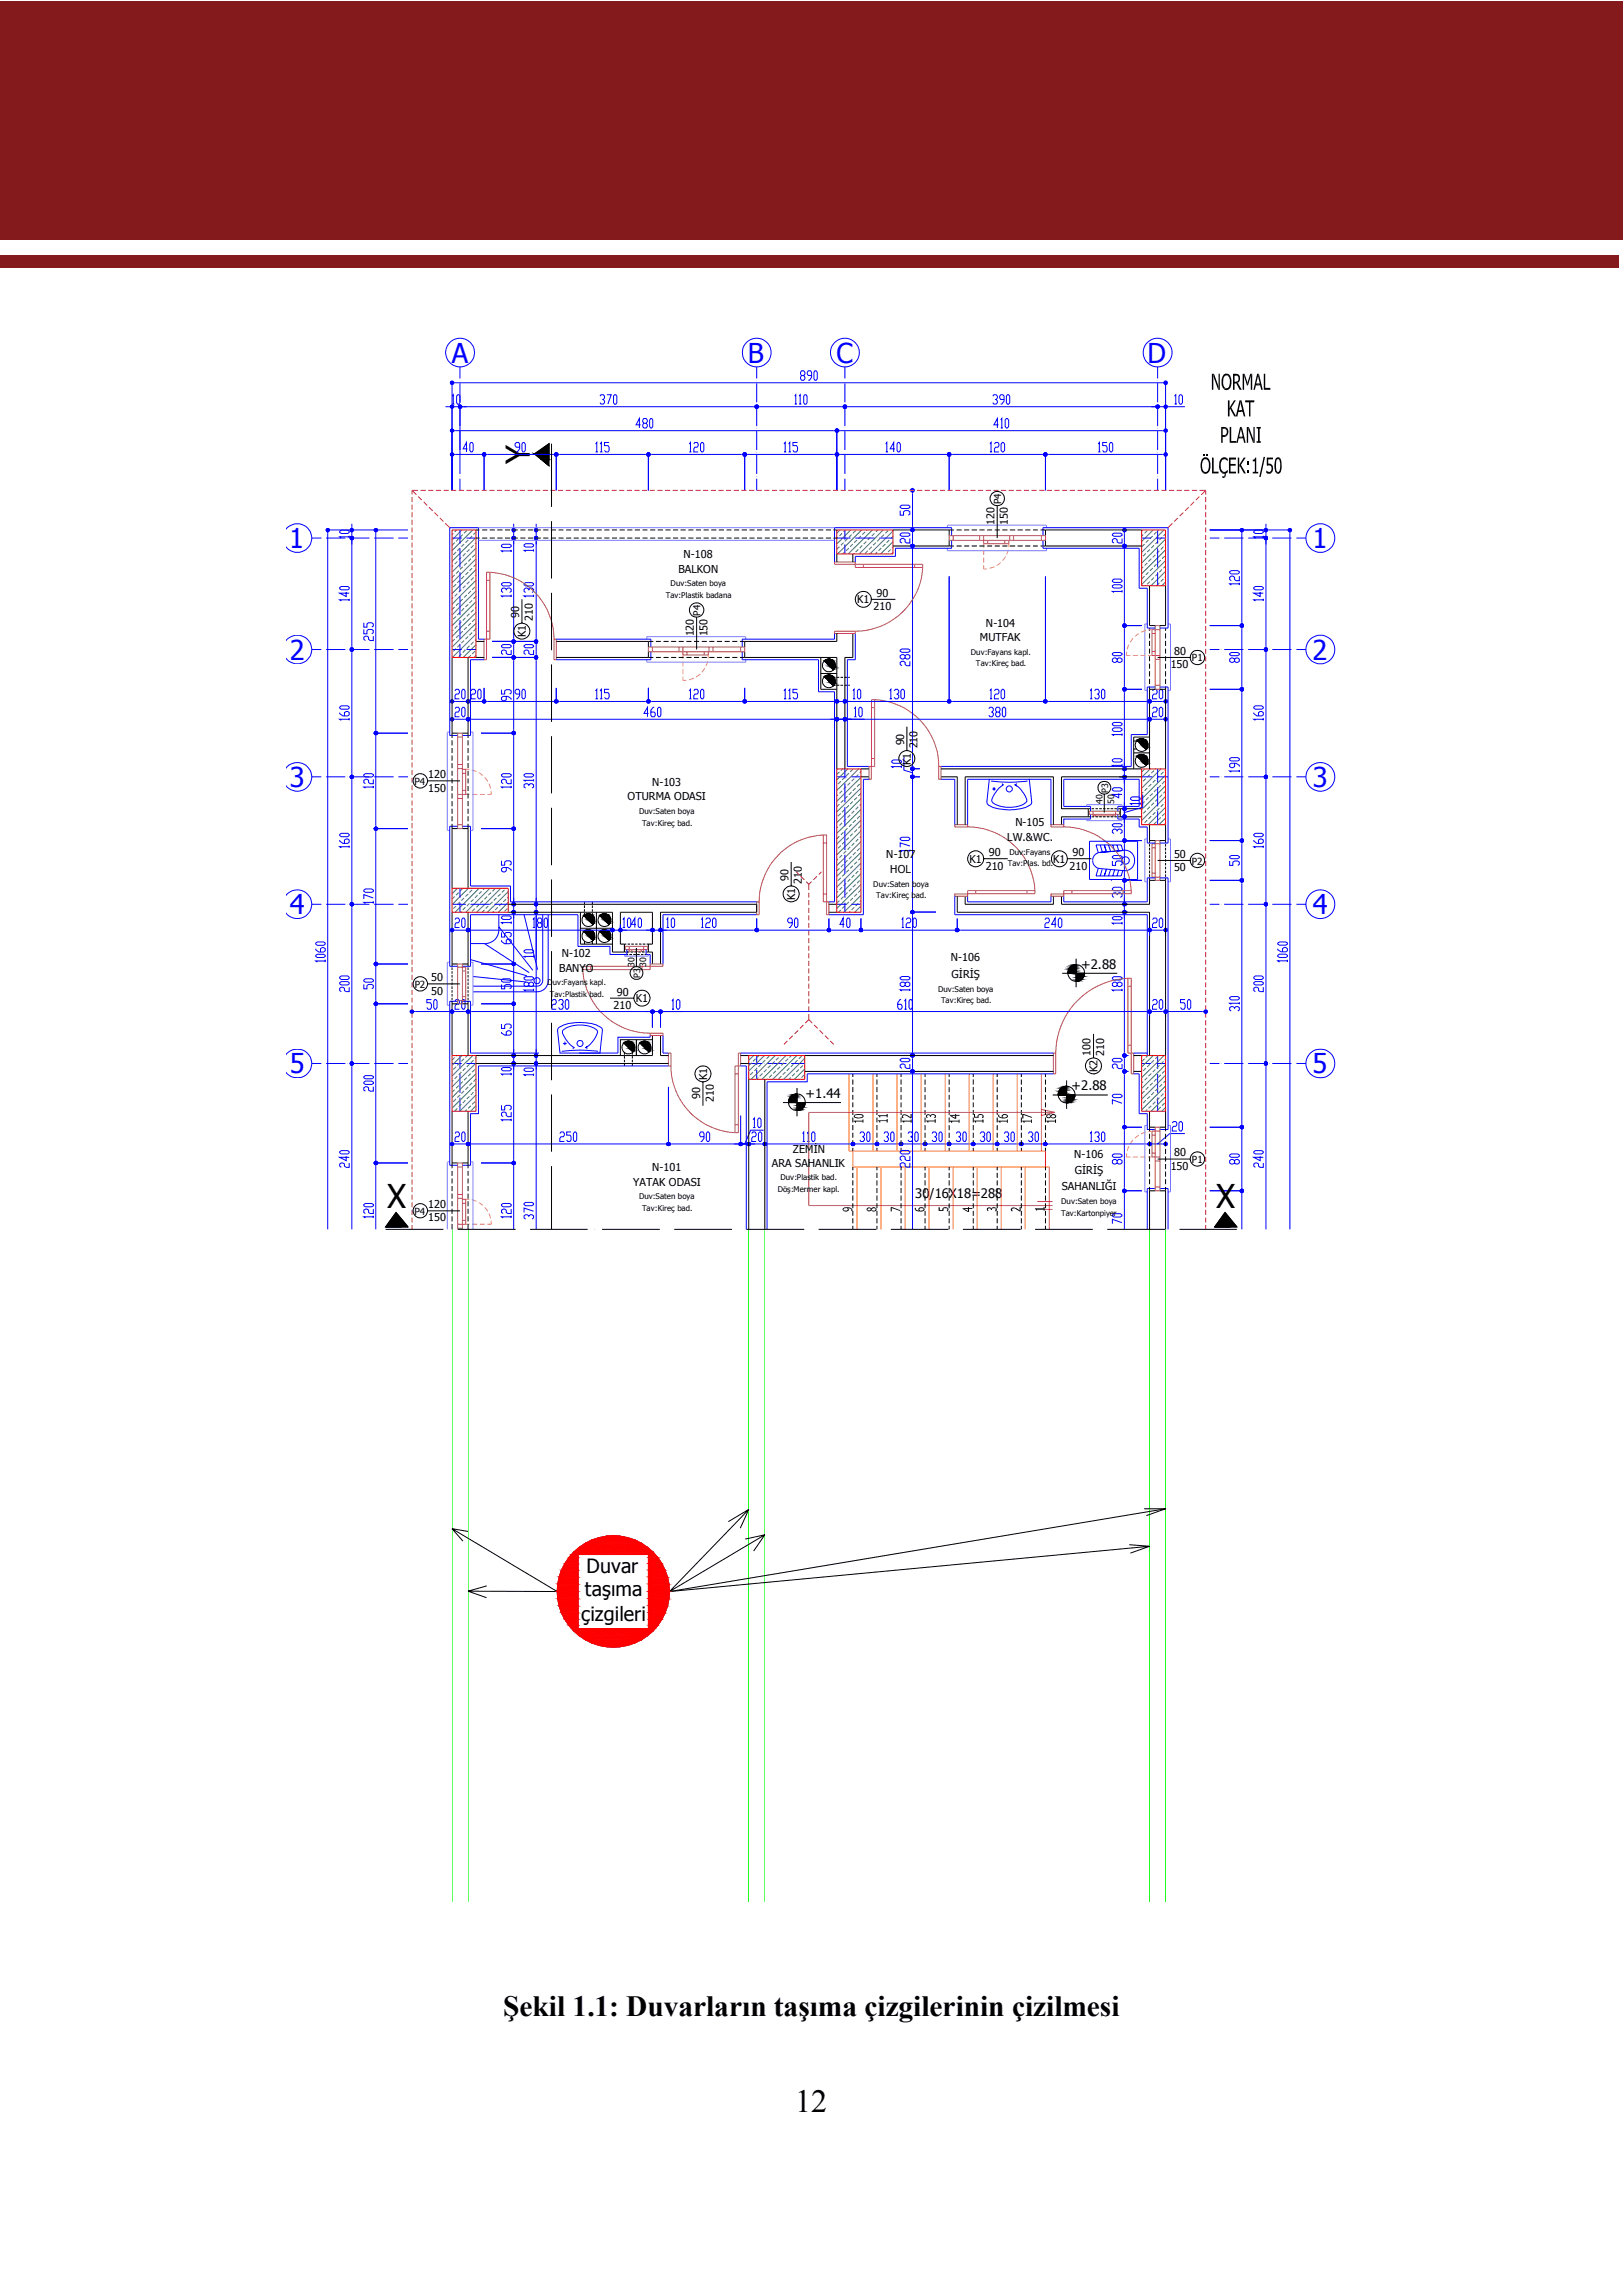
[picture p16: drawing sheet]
<svg xmlns="http://www.w3.org/2000/svg" width="195mm" height="275mm" viewBox="0 0 195 275" stroke-linecap="round" stroke-linejoin="round" font-family="sans-serif">
<defs><g id="words">
<g font-size="3.9">
<text x="63.7" y="55.8" transform="rotate(-90 63.7 55.8)">Y</text>
<text x="46.5" y="145.2">X</text>
<text x="146.2" y="145.2">X</text>
<text x="95.6" y="253.9">12</text>
</g>
<text font-size="3.5" x="60.5" y="242.3">Şekil 1.1: Duvarların taşıma çizgilerinin çizilmesi</text>
<g font-size="3.3" fill="#00f">
<text x="54.3" y="43.6">A</text>
<text x="89.9" y="43.6">B</text>
<text x="100.5" y="43.6">C</text>
<text x="137.9" y="43.6">D</text>
<text x="34.8" y="65.9">1</text>
<text x="157.8" y="65.9">1</text>
<text x="34.8" y="79.3">2</text>
<text x="157.8" y="79.3">2</text>
<text x="34.8" y="94.6">3</text>
<text x="157.8" y="94.6">3</text>
<text x="34.8" y="109.9">4</text>
<text x="157.8" y="109.9">4</text>
<text x="34.8" y="129">5</text>
<text x="157.8" y="129">5</text>
</g>
<g font-size="2.4">
<text x="70.3" y="191.9">taşıma</text>
<text x="70.5" y="189">Duvar</text>
<text x="69.9" y="194.8">çizgileri</text>
</g>
<g font-size="1.6">
<text x="130" y="116.5">+2.88</text>
<text x="128.8" y="131.1">+2.88</text>
<text x="96.8" y="132">+1.44</text>
<text x="110" y="144">30/16X18=288</text>
</g>
<g font-size="1.3">
<text x="119.5" y="63.1" transform="rotate(-90 119.5 63.1)">120</text>
<text x="121.2" y="63.1" transform="rotate(-90 121.2 63.1)">150</text>
<text x="81.6" y="68.8">BALKON</text>
<text x="82.2" y="67.1">N-108</text>
<text x="105.4" y="71.7">90</text>
<text x="62.4" y="74.3" transform="rotate(-90 62.4 74.3)">90</text>
<text x="63.2" y="76.6" transform="rotate(-90 63.2 76.6)">K1</text>
<text x="64" y="74.7" transform="rotate(-90 64 74.7)">210</text>
<text x="83.4" y="76.5" transform="rotate(-90 83.4 76.5)">120</text>
<text x="85" y="76.5" transform="rotate(-90 85 76.5)">150</text>
<text x="103" y="72.5">K1</text>
<text x="105" y="73.3">210</text>
<text x="117.8" y="77">MUTFAK</text>
<text x="118.5" y="75.3">N-104</text>
<text x="140.7" y="80.3">150</text>
<text x="141.1" y="78.7">80</text>
<text x="108.7" y="89.6" transform="rotate(-90 108.7 89.6)">90</text>
<text x="110.3" y="90" transform="rotate(-90 110.3 90)">210</text>
<text x="51.5" y="93.6">120</text>
<text x="51.5" y="95.2">150</text>
<text x="78.4" y="94.5">N-103</text>
<text x="109.5" y="91.9" transform="rotate(-90 109.5 91.9)">K1</text>
<text x="75.4" y="96.2">OTURMA ODASI</text>
<text x="121.1" y="101.1">LW.&amp;WC.</text>
<text x="122" y="99.3">N-105</text>
<text x="94.8" y="105.9" transform="rotate(-90 94.8 105.9)">90</text>
<text x="96.4" y="106.3" transform="rotate(-90 96.4 106.3)">210</text>
<text x="106.5" y="103.2">N-107</text>
<text x="107" y="104.9">HOL</text>
<text x="116.5" y="103.7">K1</text>
<text x="118.5" y="104.5">210</text>
<text x="118.9" y="102.9">90</text>
<text x="126.6" y="103.7">K1</text>
<text x="128.6" y="104.5">210</text>
<text x="128.9" y="102.9">90</text>
<text x="141.1" y="103.1">50</text>
<text x="141.1" y="104.7">50</text>
<text x="95.6" y="108.2" transform="rotate(-90 95.6 108.2)">K1</text>
<text x="51.8" y="118">50</text>
<text x="51.8" y="119.6">50</text>
<text x="67.2" y="116.8">BANYO</text>
<text x="67.5" y="115.1">N-102</text>
<text x="74.1" y="119.7">90</text>
<text x="114.3" y="115.6">N-106</text>
<text x="114.4" y="117.5">GİRİŞ</text>
<text x="73.7" y="121.3">210</text>
<text x="76.4" y="120.5">K1</text>
<text x="85" y="129.8" transform="rotate(-90 85 129.8)">K1</text>
<text x="131.1" y="127" transform="rotate(-90 131.1 127)">100</text>
<text x="131.9" y="128.9" transform="rotate(-90 131.9 128.9)">K2</text>
<text x="132.7" y="126.9" transform="rotate(-90 132.7 126.9)">210</text>
<text x="84.2" y="132.1" transform="rotate(-90 84.2 132.1)">90</text>
<text x="85.8" y="132.5" transform="rotate(-90 85.8 132.5)">210</text>
<text x="76.1" y="142.5">YATAK ODASI</text>
<text x="78.4" y="140.8">N-101</text>
<text x="92.8" y="140.2">ARA SAHANLIK</text>
<text x="95.3" y="138.6">ZEMİN</text>
<text x="127.6" y="143.1">SAHANLIĞI</text>
<text x="129.1" y="139.1">N-106</text>
<text x="129.2" y="141.1">GİRİŞ</text>
<text x="140.7" y="140.6">150</text>
<text x="141.1" y="139">80</text>
<text x="51.5" y="145.2">120</text>
<text x="51.5" y="146.8">150</text>
</g>
<g font-size="1.2">
<text x="120.4" y="60.6" transform="rotate(-90 120.4 60.6)">P4</text>
<text x="84.2" y="74" transform="rotate(-90 84.2 74)">P4</text>
<text x="143.3" y="79.5">P1</text>
<text x="49.8" y="94.4">P4</text>
<text x="143.3" y="103.9">P2</text>
<text x="49.8" y="118.8">P2</text>
<text x="143.3" y="139.8">P1</text>
<text x="49.8" y="146">P4</text>
</g>
<g font-size="1">
<text x="133.2" y="95.3" transform="rotate(-90 133.2 95.3)">P3</text>
<text x="132.5" y="96.6" transform="rotate(-90 132.5 96.6)">40</text>
<text x="133.9" y="96.6" transform="rotate(-90 133.9 96.6)">50</text>
<text x="76.3" y="116.2" transform="rotate(-90 76.3 116.2)">30</text>
<text x="77" y="117.6" transform="rotate(-90 77 117.6)">P3</text>
<text x="77.7" y="116.2" transform="rotate(-90 77.7 116.2)">30</text>
</g>
<g font-size=".9">
<text x="80" y="71.9">Tav:Plastik badana</text>
<text x="80.6" y="70.5">Duv:Saten boya</text>
<text x="116.7" y="78.7">Duv:Fayans kapl.</text>
<text x="117.3" y="80.1">Tav:Kireç bad.</text>
<text x="76.8" y="97.9">Duv:Saten boya</text>
<text x="77.2" y="99.3">Tav:Kireç bad.</text>
<text x="105" y="106.6">Duv:Saten boya</text>
<text x="121.1" y="104.2">Tav:Plas. bd.</text>
<text x="121.3" y="102.7">Duv:Fayans</text>
<text x="105.3" y="108">Tav:Kireç bad.</text>
<text x="65.8" y="118.5">Duv:Fayans kapl.</text>
<text x="66.1" y="119.9">Tav:Plastik bad.</text>
<text x="112.8" y="119.2">Duv:Saten boya</text>
<text x="113.1" y="120.6">Tav:Kireç bad.</text>
<text x="93.5" y="143.3">Döş:Mermer kapl.</text>
<text x="93.8" y="141.9">Duv:Plastik bad.</text>
<text x="76.8" y="144.2">Duv:Saten boya</text>
<text x="77.2" y="145.6">Tav:Kireç bad.</text>
<text x="127.6" y="144.8">Duv:Saten boya</text>
<text x="127.6" y="146.2">Tav:Kartonpiyer</text>
</g>
</g></defs>
<g fill="#851a1d">
<path d="M0 .2h195v28.7h-195z"/>
<path d="M0 30.6h194.6v1.5h-194.6z"/>
</g>
<path d="M54.3 147.8v80.8M56.3 147.8v80.8M90 147.8v80.8M91.9 147.8v80.8M138.2 147.8v80.8M140.1 147.8v80.8" fill="none" stroke="#0f0" stroke-width=".12"/>
<g fill="none" stroke="#000" stroke-width=".12">
<path d="M54.3 183.8l2 .3M54.3 183.8l1.3 1.5M54.3 183.8l12.7 7.5h-10.7M56.3 191.3l2.2 .8M58.5 190.6l-2.2 .7M69 186.6a6.7 6.7 0 0 1 9.7 .2 6.7 6.7 0 0 1-.6 9.7 6.7 6.7 0 0 1-9.7-1.1 6.6 6.6 0 0 1 .6-8.8zM90 181.5l-9.5 9.8M90 181.5l-2.5 1.4M90 181.5l-1 2.2M91.9 184.5l-11.4 6.8M91.9 184.5l-1.3 2M91.9 184.5l-2.3 .5"/>
<path d="M135.7 185.7l2.5 .2M137.5 181.4h2.6M138.2 185.9l-57.7 5.4M138.2 185.9l-2.3 .8M140.1 181.4l-59.6 9.9M140.1 181.4l-2.3 .8"/>
</g>
<path d="M72.8 184.7l.9-.1 .9 .1z" fill="#f00"/>
<path d="M70.4 185.5l.7-.4 6 .4zM71.1 185.1l.9-.3 4.3 .3zM71.1 185.1h5.2l.8 .4zM72 184.8l.8-.1 2.7 .1zM72 184.8h3.5l.8 .3zM72.8 184.7l.9-.1 .9 .1zM72.8 184.7h1.8l.9 .1z" fill="none" stroke="#f00" stroke-width=".12"/>
<path d="M72 184.8h3.5" fill="none" stroke="#f00" stroke-width=".17"/>
<path d="M71.1 185h5.2" fill="none" stroke="#f00" stroke-width=".28"/>
<path d="M70.4 185.3h6.7" fill="none" stroke="#f00" stroke-width=".4"/>
<path d="M69.6 186l.8-.5 7.4 .5z" fill="#f00"/>
<path d="M69.6 186l.8-.5 7.4 .5z" fill="none" stroke="#f00" stroke-width=".12"/>
<path d="M70.4 185.5h6.7l.7 .5z" fill="#f00"/>
<path d="M70.4 185.5h6.7l.7 .5z" fill="none" stroke="#f00" stroke-width=".12"/>
<path d="M69 186.6l.6-.6 8.9 .6z" fill="#f00"/>
<path d="M69 186.6l.6-.6 8.9 .6z" fill="none" stroke="#f00" stroke-width=".12"/>
<path d="M69.6 186h8.2l.7 .6z" fill="#f00"/>
<path d="M69 186.6l9.7 .3h-10zM69 186.6h9.5l.2 .3zM69.6 186h8.2l.7 .6z" fill="none" stroke="#f00" stroke-width=".12"/>
<path d="M68.7 186.7h10" fill="none" stroke="#f00" stroke-width=".3"/>
<path d="M68.7 186.9l.8 .3h-1.1z" fill="#f00"/>
<path d="M68.7 186.9l.8 .3h-1.1z" fill="none" stroke="#f00" stroke-width=".12"/>
<path d="M68.7 186.9h.8v.3z" fill="#f00"/>
<path d="M68.7 186.9h.8v.3z" fill="none" stroke="#f00" stroke-width=".12"/>
<path d="M77.9 186.9l1.2 .3h-1.2z" fill="#f00"/>
<path d="M77.9 186.9l1.2 .3h-1.2z" fill="none" stroke="#f00" stroke-width=".12"/>
<path d="M77.9 186.9h.8l.4 .3z" fill="#f00"/>
<path d="M77.9 186.9h.8l.4 .3z" fill="none" stroke="#f00" stroke-width=".12"/>
<path d="M68.4 187.2l1.1 .8h-1.6z" fill="#f00"/>
<path d="M68.4 187.2l1.1 .8h-1.6z" fill="none" stroke="#f00" stroke-width=".12"/>
<path d="M68.4 187.2h1.1v.8z" fill="#f00"/>
<path d="M68.4 187.2h1.1v.8z" fill="none" stroke="#f00" stroke-width=".12"/>
<path d="M77.9 187.2l1.7 .8h-1.7z" fill="#f00"/>
<path d="M77.9 187.2l1.7 .8h-1.7z" fill="none" stroke="#f00" stroke-width=".12"/>
<path d="M77.9 187.2h1.2l.5 .8z" fill="#f00"/>
<path d="M77.9 187.2h1.2l.5 .8z" fill="none" stroke="#f00" stroke-width=".12"/>
<path d="M67.9 188l1.6 .8h-2z" fill="#f00"/>
<path d="M67.9 188l1.6 .8h-2z" fill="none" stroke="#f00" stroke-width=".12"/>
<path d="M67.9 188h1.6v.8z" fill="#f00"/>
<path d="M67.9 188h1.6v.8z" fill="none" stroke="#f00" stroke-width=".12"/>
<path d="M77.9 188l2 .8h-2z" fill="#f00"/>
<path d="M77.9 188l2 .8h-2z" fill="none" stroke="#f00" stroke-width=".12"/>
<path d="M77.9 188h1.7l.3 .8z" fill="#f00"/>
<path d="M77.9 188h1.7l.3 .8z" fill="none" stroke="#f00" stroke-width=".12"/>
<path d="M67.5 188.8l2 .8h-2.3z" fill="#f00"/>
<path d="M67.5 188.8l2 .8h-2.3z" fill="none" stroke="#f00" stroke-width=".12"/>
<path d="M67.5 188.8h2v.8z" fill="#f00"/>
<path d="M67.5 188.8h2v.8z" fill="none" stroke="#f00" stroke-width=".12"/>
<path d="M77.9 188.8l2.3 .8h-2.3z" fill="#f00"/>
<path d="M77.9 188.8l2.3 .8h-2.3z" fill="none" stroke="#f00" stroke-width=".12"/>
<path d="M77.9 188.8h2l.3 .8z" fill="#f00"/>
<path d="M77.9 188.8h2l.3 .8z" fill="none" stroke="#f00" stroke-width=".12"/>
<path d="M67.2 189.6l2.3 .8h-2.5z" fill="#f00"/>
<path d="M67.2 189.6l2.3 .8h-2.5z" fill="none" stroke="#f00" stroke-width=".12"/>
<path d="M67.2 189.6h2.3v.8z" fill="#f00"/>
<path d="M67.2 189.6h2.3v.8z" fill="none" stroke="#f00" stroke-width=".12"/>
<path d="M77.9 189.6l2.5 .8h-2.5z" fill="#f00"/>
<path d="M77.9 189.6l2.5 .8h-2.5z" fill="none" stroke="#f00" stroke-width=".12"/>
<path d="M77.9 189.6h2.3l.2 .8z" fill="#f00"/>
<path d="M77.9 189.6h2.3l.2 .8z" fill="none" stroke="#f00" stroke-width=".12"/>
<path d="M67 190.4l2.5 .9h-2.5z" fill="#f00"/>
<path d="M67 190.4l2.5 .9h-2.5z" fill="none" stroke="#f00" stroke-width=".12"/>
<path d="M67 190.4h2.5v.9z" fill="#f00"/>
<path d="M67 190.4h2.5v.9z" fill="none" stroke="#f00" stroke-width=".12"/>
<path d="M77.9 190.4l2.6 .9h-2.6z" fill="#f00"/>
<path d="M77.9 190.4l2.6 .9h-2.6z" fill="none" stroke="#f00" stroke-width=".12"/>
<path d="M77.9 190.4h2.5l.1 .9z" fill="#f00"/>
<path d="M77.9 190.4h2.5l.1 .9z" fill="none" stroke="#f00" stroke-width=".12"/>
<path d="M67 191.3l2.5 .9h-2.5z" fill="#f00"/>
<path d="M67 191.3l2.5 .9h-2.5z" fill="none" stroke="#f00" stroke-width=".12"/>
<path d="M67 191.3h2.5v.9z" fill="#f00"/>
<path d="M67 191.3h2.5v.9z" fill="none" stroke="#f00" stroke-width=".12"/>
<path d="M77.9 191.3l2.5 .9h-2.5z" fill="#f00"/>
<path d="M77.9 191.3l2.5 .9h-2.5z" fill="none" stroke="#f00" stroke-width=".12"/>
<path d="M77.9 191.3h2.6l-.1 .9z" fill="#f00"/>
<path d="M77.9 191.3h2.6l-.1 .9z" fill="none" stroke="#f00" stroke-width=".12"/>
<path d="M67 192.2l2.5 .9h-2.3z" fill="#f00"/>
<path d="M67 192.2l2.5 .9h-2.3z" fill="none" stroke="#f00" stroke-width=".12"/>
<path d="M67 192.2h2.5v.9z" fill="#f00"/>
<path d="M67 192.2h2.5v.9z" fill="none" stroke="#f00" stroke-width=".12"/>
<path d="M77.9 192.2l2.3 .9h-2.3z" fill="#f00"/>
<path d="M77.9 192.2l2.3 .9h-2.3z" fill="none" stroke="#f00" stroke-width=".12"/>
<path d="M77.9 192.2h2.5l-.2 .9z" fill="#f00"/>
<path d="M77.9 192.2h2.5l-.2 .9z" fill="none" stroke="#f00" stroke-width=".12"/>
<path d="M67.2 193.1l2.3 .8h-2z" fill="#f00"/>
<path d="M67.2 193.1l2.3 .8h-2z" fill="none" stroke="#f00" stroke-width=".12"/>
<path d="M67.2 193.1h2.3v.8z" fill="#f00"/>
<path d="M67.2 193.1h2.3v.8z" fill="none" stroke="#f00" stroke-width=".12"/>
<path d="M77.9 193.1l2 .8h-2z" fill="#f00"/>
<path d="M77.9 193.1l2 .8h-2z" fill="none" stroke="#f00" stroke-width=".12"/>
<path d="M77.9 193.1h2.3l-.3 .8z" fill="#f00"/>
<path d="M77.9 193.1h2.3l-.3 .8z" fill="none" stroke="#f00" stroke-width=".12"/>
<path d="M67.5 193.9l2 .8h-1.6z" fill="#f00"/>
<path d="M67.5 193.9l2 .8h-1.6z" fill="none" stroke="#f00" stroke-width=".12"/>
<path d="M67.5 193.9h2v.8z" fill="#f00"/>
<path d="M67.5 193.9h2v.8z" fill="none" stroke="#f00" stroke-width=".12"/>
<path d="M77.9 193.9l1.7 .8h-1.7z" fill="#f00"/>
<path d="M77.9 193.9l1.7 .8h-1.7z" fill="none" stroke="#f00" stroke-width=".12"/>
<path d="M77.9 193.9h2l-.3 .8z" fill="#f00"/>
<path d="M77.9 193.9h2l-.3 .8z" fill="none" stroke="#f00" stroke-width=".12"/>
<path d="M67.9 194.7l1.6 .7h-1.1z" fill="#f00"/>
<path d="M67.9 194.7l1.6 .7h-1.1z" fill="none" stroke="#f00" stroke-width=".12"/>
<path d="M67.9 194.7h1.6v.7z" fill="#f00"/>
<path d="M67.9 194.7h1.6v.7z" fill="none" stroke="#f00" stroke-width=".12"/>
<path d="M77.9 194.7l1.2 .7h-1.2z" fill="#f00"/>
<path d="M77.9 194.7l1.2 .7h-1.2z" fill="none" stroke="#f00" stroke-width=".12"/>
<path d="M77.9 194.7h1.7l-.5 .7z" fill="#f00"/>
<path d="M77.9 194.7h1.7l-.5 .7z" fill="none" stroke="#f00" stroke-width=".12"/>
<path d="M68.4 195.4l1.1 .4h-.8z" fill="#f00"/>
<path d="M68.4 195.4l1.1 .4h-.8z" fill="none" stroke="#f00" stroke-width=".12"/>
<path d="M68.4 195.4h1.1v.4z" fill="#f00"/>
<path d="M68.4 195.4h1.1v.4z" fill="none" stroke="#f00" stroke-width=".12"/>
<path d="M77.9 195.4l.8 .4h-.8z" fill="#f00"/>
<path d="M77.9 195.4l.8 .4h-.8z" fill="none" stroke="#f00" stroke-width=".12"/>
<path d="M77.9 195.4h1.2l-.4 .4z" fill="#f00"/>
<path d="M68.7 195.8l9.8 .3h-9.5zM68.7 195.8h10l-.2 .3zM77.9 195.4h1.2l-.4 .4z" fill="none" stroke="#f00" stroke-width=".12"/>
<path d="M68.7 195.9h10" fill="none" stroke="#f00" stroke-width=".3"/>
<path d="M69 196.1l8.8 .5h-8.2z" fill="#f00"/>
<path d="M69 196.1l8.8 .5h-8.2z" fill="none" stroke="#f00" stroke-width=".12"/>
<path d="M69 196.1h9.5l-.7 .5z" fill="#f00"/>
<path d="M69 196.1h9.5l-.7 .5z" fill="none" stroke="#f00" stroke-width=".12"/>
<path d="M69.6 196.6l7.5 .5h-6.7z" fill="#f00"/>
<path d="M69.6 196.6l7.5 .5h-6.7z" fill="none" stroke="#f00" stroke-width=".12"/>
<path d="M69.6 196.6h8.2l-.7 .5z" fill="#f00"/>
<path d="M69.6 196.6h8.2l-.7 .5zM70.4 197.1l5.9 .4h-5.2zM70.4 197.1h6.7l-.8 .4zM71.1 197.5l4.4 .3h-3.5zM71.1 197.5h5.2l-.8 .3zM72 197.8l2.6 .1h-1.8zM72 197.8h3.5l-.9 .1z" fill="none" stroke="#f00" stroke-width=".12"/>
<path d="M70.4 197.3h6.7" fill="none" stroke="#f00" stroke-width=".38"/>
<path d="M71.1 197.7h5.2" fill="none" stroke="#f00" stroke-width=".3"/>
<path d="M72 197.9h3.5" fill="none" stroke="#f00" stroke-width=".15"/>
<path d="M72.8 197.9h1.8l-.9 .1z" fill="#f00"/>
<path d="M72.8 197.9h1.8l-.9 .1z" fill="none" stroke="#f00" stroke-width=".12"/>
<g fill="none" stroke="#00f" stroke-width=".12">
<path d="M65.9 110v7.9a1.33 1.33 0 0 1-1.3 1.3h-7.7M145.4 108.7h1.2M146.9 108.7h.1M147.2 108.7h2.3M150 108.7h2.3M152.2 109.1v18.4M152.6 108.7h.1M152.9 108.7h2.3M155.8 108.7h1.2M57.5 128.1v5.8h-.9M145.4 127.8h1.2M146.9 127.8h.1"/>
<path d="M147.2 127.8h2.3M150 127.8h2.3M152.6 127.8h.1M152.9 127.8h2.3M155.8 127.8h1.2"/>
<circle cx="158.7" cy="108.7" r="1.73"/>
<circle cx="158.7" cy="127.8" r="1.73"/>
</g>
<path d="M70 116.6a8.1 8.1 0 0 0 8.1 7.6M70 116.2h8.1v.4h-8.1zM71 116.2v.4M75.1 114.1h2M75.1 113.8h.5M75.6 114.1v.3h.3M77.1 114.4h.3M77.2 116.2v.4M77.9 113.8h-.5v.3h.5" fill="none" stroke="#9a4c4c" stroke-width=".12"/>
<path d="M75.1 114.9h.4" fill="none" stroke="#7e7eff" stroke-width=".12"/>
<g fill="none" stroke="#000" stroke-width=".12">
<path d="M75.1 113.5v.9M75.4 114.4h.2M75.8 114.4h.3M76.3 114.4h.3M76.7 114.4h.3M77.2 114.4h.3M77.6 114.4h.3M127.7 117h6.6M128.4 117h.9zM128.4 116.8l.9 .2h-.9zM128.4 116.8h.9v.2zM128.4 116.6l.9 .2h-.9z"/>
<path d="M128.4 116.6h.9v.2zM128.5 116.4l.8 .2h-.9zM128.5 116.4h.8v.2zM128.7 116.3l.1-.2 .5 .2zM128.7 116.3l.6 .1h-.8zM128.7 116.3h.6v.1zM128.8 116.1l.2-.1 .3 .1zM128.8 116.1h.5v.2zM129 116h.3zM129 116h.3v.1zM129.2 116h.1zM129.3 117h1.1z"/>
<path d="M129.3 117l1 .2h-1zM129.3 117h1.1l-.1 .2zM129.3 117.2l1 .2h-1zM129.3 117.2h1v.2zM129.3 117.4l.9 .1h-.9zM129.3 117.4h1l-.1 .1zM129.3 117.5l.8 .2h-.8zM129.3 117.5h.9l-.1 .2zM129.3 117.7l.6 .1h-.6zM129.3 117.7h.8l-.2 .1zM129.3 117.8l.4 .1h-.4zM129.3 117.8h.6l-.2 .1z"/>
<path d="M129.3 117.9l.2 .1h-.2zM129.3 117.9h.4l-.2 .1zM129.3 118h.2zM129.3 115.2v3.5"/>
<circle cx="129.4" cy="117" r="1"/>
</g>
<g fill="#000">
<path d="M128.4 117h.9zM128.4 116.8l.9 .2h-.9zM128.4 116.8h.9v.2zM128.4 116.6l.9 .2h-.9zM128.4 116.6h.9v.2zM128.5 116.4l.8 .2h-.9zM128.5 116.4h.8v.2zM128.7 116.3l.6 .1h-.8zM128.7 116.3h.6v.1zM128.7 116.3l.1-.2 .5 .2zM128.8 116.1h.5v.2zM128.8 116.1l.2-.1 .3 .1z"/>
<path d="M129 116h.3v.1zM129 116h.3zM129.2 116h.1zM129.3 117h1.1zM129.3 117l1 .2h-1zM129.3 117h1.1l-.1 .2zM129.3 117.2l1 .2h-1zM129.3 117.2h1v.2zM129.3 117.4l.9 .1h-.9zM129.3 117.4h1l-.1 .1zM129.3 117.5l.8 .2h-.8zM129.3 117.5h.9l-.1 .2z"/>
<path d="M129.3 117.7l.6 .1h-.6zM129.3 117.7h.8l-.2 .1zM129.3 117.8l.4 .1h-.4zM129.3 117.8h.6l-.2 .1zM129.3 117.9l.2 .1h-.2zM129.3 117.9h.4l-.2 .1zM129.3 118h.2z"/>
</g>
<g fill="none" stroke="#3f7e5f" stroke-width=".12">
<path d="M54.5 64.1l-.2 .2M54.5 68l-.2 .1M54.5 71.8l-.2 .2M54.5 75.7l-.2 .2M54.7 65.2l-.4 .4M54.7 69.1l-.4 .3M54.7 73l-.4 .3M54.7 76.8l-.4 .3M54.8 66.4l-.3 .3M54.8 70.2l-.3 .4M54.8 74.1l-.3 .3M54.8 78l-.3 .3"/>
<path d="M54.9 63.7l-.2 .2M55 67.5l-.3 .3M55 71.4l-.3 .3M55 75.2l-.3 .4M55.1 64.7l-.3 .4M55.1 68.6l-.3 .4M55.1 72.5l-.3 .3M55.1 76.4l-.3 .3M55.3 65.9l-.3 .3M55.3 69.8l-.3 .3M55.3 73.6l-.3 .3M55.3 77.5l-.3 .3"/>
<path d="M55.5 67l-.4 .3M55.5 70.9l-.4 .3M55.5 74.7l-.4 .4M55.5 78.6l-.4 .3M55.5 63.7l-1.2 1.2M55.6 64.3l-.3 .3M55.6 68.1l-.3 .4M55.6 72l-.3 .3M55.6 75.9l-.3 .3M55.8 65.4l-.3 .3M55.8 69.3l-.3 .3M55.8 73.1l-.3 .4"/>
<path d="M55.8 77l-.3 .3M55.9 66.5l-.3 .4M55.9 70.4l-.3 .3M55.9 74.3l-.3 .3M55.9 78.1l-.3 .4M56.1 63.8l-.3 .3M56.1 67.7l-.3 .3M56.1 71.5l-.3 .3M56.1 75.4l-.3 .3M56.3 64.9l-.4 .3M56.3 68.8l-.4 .3M56.3 72.7l-.4 .3"/>
<path d="M56.3 76.5l-.4 .3M56.4 66.1l-.3 .3M56.4 69.9l-.3 .3M56.4 73.8l-.3 .3M56.4 77.6l-.3 .4M56.6 67.2l-.3 .3M56.6 71l-.3 .4M56.6 74.9l-.3 .3M56.6 78.8l-.3 .2M56.7 64.4l-.3 .3M56.7 68.3l-.3 .3M56.7 72.2l-.3 .3"/>
<path d="M56.7 76l-.3 .4M56.8 63.7l-2.5 2.5M56.9 65.6l-.3 .3M56.9 69.4l-.3 .4M56.9 73.3l-.3 .3M56.9 77.2l-.3 .3M57.1 66.7l-.4 .3M57.1 70.6l-.4 .3M57.1 74.4l-.4 .3M57.1 78.3l-.4 .3M57.2 64.6l-2.9 2.9M57.2 65.9l-2.9 2.9"/>
<path d="M57.2 67.2l-2.9 2.9M57.2 68.5l-2.9 2.9M57.2 69.8l-2.9 2.8M57.2 71.1l-2.9 2.8M57.2 72.3l-2.9 2.9M57.2 73.6l-2.9 2.9M57.2 74.9l-2.9 2.9M57.2 76.2l-2.8 2.8M57.2 77.5l-1.5 1.5M57.2 78.8l-.2 .2M57.2 64l-.3 .3M57.2 65.3l-.1 .1"/>
<path d="M57.2 67.8l-.3 .3M57.2 69.1l-.1 .2M57.2 71.7l-.3 .3M57.2 73l-.1 .1M57.2 75.6l-.3 .3M57.2 76.9l-.1 .1M100.7 64.6l-.1 .1M100.9 65.7l-.3 .3M101 63.7l-.4 .4M101.2 64.1l-.3 .3M101.4 65.2l-.3 .4M101.5 66.4l-.2 .2"/>
<path d="M101.6 63.7l-.2 .2M101.9 64.7l-.4 .4M102 65.9l-.3 .3M102.3 63.7l-1.7 1.7M102.4 64.3l-.4 .3M102.5 65.4l-.3 .3M102.7 66.5l-.1 .1M102.8 63.8l-.3 .3M103 64.9l-.3 .3M103.2 66.1l-.4 .3M103.5 64.4l-.3 .3M103.6 63.7l-2.9 2.9"/>
<path d="M103.7 65.6l-.4 .3M104 63.9l-.3 .4M104.1 65.1l-.3 .3M104.2 63.7l-.1 .1M104.3 66.2l-.3 .3M104.6 64.6l-.3 .3M104.8 65.7l-.3 .4M104.9 63.7l-2.9 2.9M105.1 64.1l-.3 .3M105.3 65.2l-.4 .4M105.4 66.4l-.2 .2M105.5 63.7l-.2 .2"/>
<path d="M105.8 64.7l-.4 .4M105.9 65.9l-.3 .3M106.2 63.7l-2.9 2.9M106.3 64.3l-.4 .3M106.4 65.4l-.3 .3M106.6 66.5l-.1 .1M106.7 63.8l-.3 .3M106.9 64.9l-.3 .3M107.1 66.1l-.4 .3M107.3 63.8l-2.7 2.8M107.3 64.5l-.2 .2M107.3 65.1l-1.4 1.5"/>
<path d="M107.3 66.4l-.2 .2M107.3 65.8l-.1 .1M137.2 67h.1M137.3 63.7l-.1 .1M137.4 64.3l-.2 .2M137.4 68.1l-.2 .2M137.6 65.4l-.4 .3M137.6 69.3l-.4 .3M137.7 66.5l-.3 .4M137.7 70.4h.1M137.9 63.8l-.3 .3M137.9 67.7l-.3 .3"/>
<path d="M138 64.9l-.3 .3M138 68.8l-.3 .3M138.2 66.1l-.3 .3M138.2 69.9l-.3 .3M138.4 67.2l-.4 .3M138.6 64.4l-.4 .3M138.6 68.3l-.4 .3M138.6 63.7l-1.4 1.4M138.7 65.6l-.3 .3M138.7 69.4l-.3 .4M138.9 66.7l-.3 .3M139 63.9l-.3 .4"/>
<path d="M139 67.8l-.3 .3M139.2 65.1l-.3 .3M139.2 69l-.3 .3M139.3 63.7l-.1 .1M139.4 66.2l-.4 .3M139.4 70.1l-.4 .3M139.5 67.3l-.3 .4M139.7 64.6l-.3 .3M139.7 68.5l-.3 .3M139.8 65.7l-.3 .4M139.8 69.6l-.3 .3M139.9 63.7l-2.7 2.7"/>
<path d="M140 66.9l-.3 .3M140.1 64.8l-2.9 2.9M140.1 66.1l-2.9 2.9M140.1 67.4l-2.9 2.9M140.1 68.7l-1.8 1.7M140.1 70l-.4 .4M140.1 64.2l-.3 .2M140.1 65.4l-.1 .2M140.1 68l-.3 .3M140.1 69.3l-.1 .1M100.6 92.4v.1M100.7 95.5l-.1 .2"/>
<path d="M100.7 99.4l-.1 .1M100.9 92.8l-.3 .3M100.9 96.7l-.3 .3M101.1 93.9l-.4 .4M101.1 97.8l-.4 .3M101.2 95.1l-.3 .3M101.2 98.9l-.3 .3M101.3 92.4l-.2 .2M101.4 96.2l-.3 .3M101.5 93.4l-.3 .4M101.5 97.3l-.3 .3M101.7 98.4l-.3 .4"/>
<path d="M101.7 94.6l-.3 .3M101.9 95.7l-.4 .3M101.9 99.6l-.4 .3M101.9 92.4l-1.3 1.3M102 92.9l-.3 .4M102 96.8l-.3 .4M102.2 94.1l-.3 .3M102.2 98l-.3 .3M102.4 95.2l-.4 .3M102.4 99.1l-.4 .3M102.5 92.5l-.3 .3M102.5 96.3l-.3 .4"/>
<path d="M102.7 93.6l-.3 .3M102.7 97.5l-.3 .3M102.8 94.7l-.3 .4M102.8 98.6l-.3 .3M103 95.9l-.3 .3M103 99.7l-.3 .4M103.2 93.1l-.4 .3M103.2 97l-.4 .3M103.2 92.4l-2.6 2.6M103.3 94.3l-.3 .3M103.3 98.1l-.3 .3M103.5 93.4l-2.9 2.9"/>
<path d="M103.5 94.7l-2.9 2.9M103.5 96l-2.9 2.9M103.5 97.3l-2.9 2.9M103.5 98.6l-2.9 2.9M103.5 99.9l-2.9 2.9M103.5 92.8l-.2 .1M103.5 95.4l-.3 .3M103.5 96.7l-.2 .1M103.5 99.2l-.3 .4M137.2 94.1h.1M137.2 98h.1M137.4 95.2l-.2 .2"/>
<path d="M137.4 99.1h.1M137.6 92.5l-.4 .3M137.6 96.3l-.4 .4M137.7 93.6l-.3 .3M137.7 97.5l-.3 .3M137.9 94.7l-.3 .4M137.9 98.6l-.3 .3M138 95.9l-.3 .3M138.2 93.1l-.3 .3M138.2 97l-.3 .3M138.3 92.4l-1.1 1.1M138.4 94.3l-.4 .3"/>
<path d="M138.4 98.1l-.4 .3M138.6 95.4l-.4 .3M138.7 92.6l-.3 .3M138.7 96.5l-.3 .3M138.9 93.8l-.3 .3M138.9 97.6l-.3 .4M138.9 92.4v.1M139 94.9l-.3 .3M139 98.8l-.3 .3M139.2 96l-.3 .3M139.4 97.2l-.4 .3M139.4 93.3l-.4 .3"/>
<path d="M139.5 94.4l-.3 .3M139.5 98.3l-.3 .3M139.6 92.4l-2.4 2.4M139.7 95.5l-.3 .4M139.8 92.8l-.3 .3M139.8 96.7l-.3 .3M140 93.9l-.3 .4M140 97.8l-.3 .3M140.1 93.2l-2.9 2.9M140.1 94.5l-2.9 2.8M140.1 95.8l-2.9 2.8M140.1 97l-2.1 2.1"/>
<path d="M140.1 98.3l-.8 .8M140.1 92.5l-.1 .1M140.1 95.1l-.3 .3M140.1 96.4l-.1 .1M140.1 99l-.1 .1M54.4 106.8h-.1M54.7 107.8l-.4 .3M54.8 108.9l-.3 .3M55 106.8l-.7 .6M55.1 107.3l-.3 .3M55.3 108.4l-.3 .4M55.5 109.6l-.1 .1"/>
<path d="M55.6 106.8l-.3 .3M55.8 107.9l-.3 .4M55.9 109.1l-.3 .3M56.3 107.5l-.4 .3M56.3 106.8l-2 1.9M56.4 108.6l-.3 .3M56.7 107l-.3 .3M56.9 108.1l-.3 .3M56.9 106.8h.1M57.1 109.2l-.4 .4M57.4 107.6l-.3 .3M57.6 108.8l-.3 .3"/>
<path d="M57.6 106.8l-2.9 2.9M57.9 107.1l-.3 .4M58.1 108.3l-.4 .3M58.2 109.4l-.2 .3M58.3 106.8l-.2 .2M58.5 107.8l-.3 .3M58.7 108.9l-.3 .3M58.9 106.8l-2.9 2.9M59 107.3l-.3 .3M59.2 108.4l-.3 .4M59.4 109.6l-.2 .1M59.5 106.8l-.3 .3"/>
<path d="M59.7 107.9l-.3 .4M59.8 109.1l-.3 .3M60.2 107.5l-.4 .3M60.2 106.8l-2.9 2.9M60.3 108.6l-.3 .3M60.6 107l-.3 .3M60.8 108.1l-.3 .3M60.8 106.8h.1M61 109.2l-.4 .4M61.1 107.2l-2.5 2.5M61.1 108.5l-1.2 1.2M61.1 107.8l-.1 .1"/>
<path d="M100.7 103.3l-.1 .1M100.7 107.1l-.1 .2M100.9 100.5l-.3 .3M100.9 104.4l-.3 .3M100.9 108.3l-.3 .3M101.1 101.7l-.4 .3M101.1 105.5l-.4 .4M101.1 109.4l-.3 .3M101.2 102.8l-.3 .3M101.2 106.7l-.3 .3M101.4 100.1l-.3 .3M101.4 103.9l-.3 .3"/>
<path d="M101.4 107.8l-.3 .3M101.5 101.2l-.3 .3M101.5 105l-.3 .4M101.5 108.9l-.3 .3M101.7 102.3l-.3 .3M101.7 106.2l-.3 .3M101.9 103.4l-.4 .4M101.9 107.3l-.4 .3M102 100.7l-.3 .3M102 104.6l-.3 .3M102 108.4l-.3 .4M102.2 101.8l-.3 .3"/>
<path d="M102.2 105.7l-.3 .3M102.2 109.6l-.1 .1M102.4 103l-.4 .3M102.4 106.8l-.4 .3M102.5 100.2l-.3 .3M102.5 104.1l-.3 .3M102.5 107.9l-.3 .4M102.7 101.3l-.3 .4M102.7 105.2l-.3 .3M102.7 109.1l-.3 .3M102.8 102.5l-.3 .3M102.8 106.3l-.3 .4"/>
<path d="M103 103.6l-.3 .3M103 107.5l-.3 .3M103.2 108.6l-.4 .3M103.2 100.9l-.4 .3M103.2 104.7l-.4 .3M103.3 102l-.3 .3M103.3 105.9l-.3 .3M103.5 106.3l-2.9 2.9M103.5 107.6l-2.1 2.1M103.5 101.2l-2.9 2.9M103.5 102.5l-2.9 2.8M103.5 103.8l-2.9 2.8"/>
<path d="M103.5 105l-2.9 2.9M103.5 108.9l-.8 .8M103.5 100.5l-.2 .2M103.5 103.1l-.3 .3M103.5 104.4l-.2 .2M103.5 107l-.3 .3M103.5 108.3l-.2 .1"/>
</g>
<path d="M152.1 108.5h.1v.2z" fill="#00f"/>
<path d="M152.1 108.5h.1v.2z" fill="none" stroke="#00f" stroke-width=".12"/>
<path d="M152 108.6l.1-.1 .1 .2z" fill="#00f"/>
<path d="M152 108.6l.1-.1 .1 .2z" fill="none" stroke="#00f" stroke-width=".12"/>
<path d="M152 108.6l.2 .1h-.2z" fill="#00f"/>
<path d="M152 108.6l.2 .1h-.2z" fill="none" stroke="#00f" stroke-width=".12"/>
<path d="M152 108.7h.2l-.2 .1z" fill="#00f"/>
<path d="M152 108.7h.2l-.2 .1z" fill="none" stroke="#00f" stroke-width=".12"/>
<path d="M152 108.8l.2-.1-.1 .2z" fill="#00f"/>
<path d="M152 108.8l.2-.1-.1 .2z" fill="none" stroke="#00f" stroke-width=".12"/>
<path d="M152.2 108.7v.2h-.1z" fill="#00f"/>
<path d="M152.2 108.7v.2h-.1z" fill="none" stroke="#00f" stroke-width=".12"/>
<path d="M152.2 108.7l.1 .2h-.1z" fill="#00f"/>
<path d="M152.2 108.7l.1 .2h-.1z" fill="none" stroke="#00f" stroke-width=".12"/>
<path d="M152.2 108.7l.1 .1v.1z" fill="#00f"/>
<path d="M152.2 108.7l.1 .1v.1z" fill="none" stroke="#00f" stroke-width=".12"/>
<path d="M152.2 108.7h.1v.1z" fill="#00f"/>
<path d="M152.2 108.7h.1v.1z" fill="none" stroke="#00f" stroke-width=".12"/>
<path d="M152.2 108.7l.1-.1v.1z" fill="#00f"/>
<path d="M152.2 108.7l.1-.1v.1z" fill="none" stroke="#00f" stroke-width=".12"/>
<path d="M152.3 108.5v.1l-.1 .1z" fill="#00f"/>
<path d="M152.3 108.5v.1l-.1 .1z" fill="none" stroke="#00f" stroke-width=".12"/>
<path d="M152.2 108.5h.1l-.1 .2z" fill="#00f"/>
<path d="M152.2 108.5h.1l-.1 .2zM152.2 108.9v.2" fill="none" stroke="#00f" stroke-width=".12"/>
<path d="M152.2 127.8l.1 .2h-.1z" fill="#00f"/>
<path d="M152.2 127.8l.1 .2h-.1z" fill="none" stroke="#00f" stroke-width=".12"/>
<path d="M152.2 127.8l.1 .1v.1z" fill="#00f"/>
<path d="M152.2 127.8l.1 .1v.1z" fill="none" stroke="#00f" stroke-width=".12"/>
<path d="M152.2 127.8h.1v.1z" fill="#00f"/>
<path d="M152.2 127.8h.1v.1z" fill="none" stroke="#00f" stroke-width=".12"/>
<path d="M152.2 127.8h.1z" fill="#00f"/>
<path d="M152.2 127.8h.1z" fill="none" stroke="#00f" stroke-width=".12"/>
<path d="M152.3 127.7v.1h-.1z" fill="#00f"/>
<path d="M152.3 127.7v.1h-.1z" fill="none" stroke="#00f" stroke-width=".12"/>
<path d="M152.2 127.7h.1l-.1 .1z" fill="#00f"/>
<path d="M152.2 127.7h.1l-.1 .1z" fill="none" stroke="#00f" stroke-width=".12"/>
<path d="M152.1 127.7h.1v.1z" fill="#00f"/>
<path d="M152.1 127.7h.1v.1z" fill="none" stroke="#00f" stroke-width=".12"/>
<path d="M152.1 127.7l.1 .1h-.2z" fill="#00f"/>
<path d="M152.1 127.7l.1 .1h-.2z" fill="none" stroke="#00f" stroke-width=".12"/>
<path d="M152 127.8h.2h-.2z" fill="#00f"/>
<path d="M152 127.8h.2h-.2z" fill="none" stroke="#00f" stroke-width=".12"/>
<path d="M152 127.8h.2l-.2 .1z" fill="#00f"/>
<path d="M152 127.8h.2l-.2 .1z" fill="none" stroke="#00f" stroke-width=".12"/>
<path d="M152 127.9l.2-.1-.1 .2z" fill="#00f"/>
<path d="M152 127.9l.2-.1-.1 .2z" fill="none" stroke="#00f" stroke-width=".12"/>
<path d="M152.2 127.8v.2h-.1z" fill="#00f"/>
<g fill="none" stroke="#00f" stroke-width=".12">
<path d="M152.2 78.5v14.5M150.7 118.1l.2-.1h.8l.1 .1v.2l-.1 .1h-.8l-.2-.1zM150.7 117.5l.2-.2h.8l.1 .2v.1l-.1 .1h-.8l-.2-.1zM151.8 118.7v.5h-.3l-.2-.1v-.3l-.2-.1h-.2l-.2 .1v.3l.2 .1M152.2 127.8v.2h-.1zM152.2 127.5v.2"/>
<circle cx="158.7" cy="78.1" r="1.73"/>
<circle cx="158.7" cy="93.4" r="1.73"/>
</g>
<path d="M152.1 77.9h.1v.2z" fill="#00f"/>
<path d="M152.1 77.9h.1v.2z" fill="none" stroke="#00f" stroke-width=".12"/>
<path d="M152 78l.1-.1 .1 .2z" fill="#00f"/>
<path d="M152 78l.1-.1 .1 .2z" fill="none" stroke="#00f" stroke-width=".12"/>
<path d="M152 78l.2 .1h-.2z" fill="#00f"/>
<path d="M152 78l.2 .1h-.2z" fill="none" stroke="#00f" stroke-width=".12"/>
<path d="M152 78.1h.2l-.2 .1z" fill="#00f"/>
<path d="M152 78.1h.2l-.2 .1z" fill="none" stroke="#00f" stroke-width=".12"/>
<path d="M152 78.2l.2-.1-.1 .2z" fill="#00f"/>
<path d="M152 78.2l.2-.1-.1 .2z" fill="none" stroke="#00f" stroke-width=".12"/>
<path d="M152.2 78.1v.2h-.1z" fill="#00f"/>
<path d="M152.2 78.1v.2h-.1z" fill="none" stroke="#00f" stroke-width=".12"/>
<path d="M152.2 78.1l.1 .2h-.1z" fill="#00f"/>
<path d="M152.2 78.1l.1 .2h-.1z" fill="none" stroke="#00f" stroke-width=".12"/>
<path d="M152.2 78.1l.1 .1v.1z" fill="#00f"/>
<path d="M152.2 78.1l.1 .1v.1z" fill="none" stroke="#00f" stroke-width=".12"/>
<path d="M152.2 78.1h.1v.1z" fill="#00f"/>
<path d="M152.2 78.1h.1v.1z" fill="none" stroke="#00f" stroke-width=".12"/>
<path d="M152.2 78.1l.1-.1v.1z" fill="#00f"/>
<path d="M152.2 78.1l.1-.1v.1z" fill="none" stroke="#00f" stroke-width=".12"/>
<path d="M152.3 77.9v.1l-.1 .1z" fill="#00f"/>
<path d="M152.3 77.9v.1l-.1 .1z" fill="none" stroke="#00f" stroke-width=".12"/>
<path d="M152.2 77.9h.1l-.1 .2z" fill="#00f"/>
<path d="M152.2 77.9h.1l-.1 .2zM152.2 78.3v.2" fill="none" stroke="#00f" stroke-width=".12"/>
<path d="M152.2 93.4l.1 .2h-.1z" fill="#00f"/>
<path d="M152.2 93.4l.1 .2h-.1z" fill="none" stroke="#00f" stroke-width=".12"/>
<path d="M152.2 93.4l.1 .1v.1z" fill="#00f"/>
<path d="M152.2 93.4l.1 .1v.1z" fill="none" stroke="#00f" stroke-width=".12"/>
<path d="M152.2 93.4h.1v.1z" fill="#00f"/>
<path d="M152.2 93.4h.1v.1z" fill="none" stroke="#00f" stroke-width=".12"/>
<path d="M152.2 93.4l.1-.1v.1z" fill="#00f"/>
<path d="M152.2 93.4l.1-.1v.1z" fill="none" stroke="#00f" stroke-width=".12"/>
<path d="M152.3 93.2v.1l-.1 .1z" fill="#00f"/>
<path d="M152.3 93.2v.1l-.1 .1z" fill="none" stroke="#00f" stroke-width=".12"/>
<path d="M152.2 93.2h.1l-.1 .2z" fill="#00f"/>
<path d="M152.2 93.2h.1l-.1 .2z" fill="none" stroke="#00f" stroke-width=".12"/>
<path d="M152.1 93.2h.1v.2z" fill="#00f"/>
<path d="M152.1 93.2h.1v.2z" fill="none" stroke="#00f" stroke-width=".12"/>
<path d="M152 93.3l.1-.1 .1 .2z" fill="#00f"/>
<path d="M152 93.3l.1-.1 .1 .2z" fill="none" stroke="#00f" stroke-width=".12"/>
<path d="M152 93.3l.2 .1h-.2z" fill="#00f"/>
<path d="M152 93.3l.2 .1h-.2z" fill="none" stroke="#00f" stroke-width=".12"/>
<path d="M152 93.4h.2l-.2 .1z" fill="#00f"/>
<path d="M152 93.4h.2l-.2 .1z" fill="none" stroke="#00f" stroke-width=".12"/>
<path d="M152 93.5l.2-.1-.1 .2z" fill="#00f"/>
<path d="M152 93.5l.2-.1-.1 .2z" fill="none" stroke="#00f" stroke-width=".12"/>
<path d="M152.2 93.4v.2h-.1z" fill="#00f"/>
<g fill="none" stroke="#00f" stroke-width=".12">
<path d="M145.4 63.7h6.8v1M145.4 78.1h1.2M146.9 78.1h.1M147.2 78.1h2.3M150 78.1h2.3M152.2 63v.3M152.2 65.1v.3M152.6 78.1h.1M152.9 78.1h2.3M155.8 78.1h1.2M145.4 93.4h1.2M146.9 93.4h.1"/>
<path d="M147.2 93.4h2.3M150 93.4h2.3M150.7 85l.2-.1h.8l.1 .1v.1l-.1 .2h-.8l-.2-.2zM150.7 85.7v.1l.4 .3h.6l.1-.2v-.2l-.1-.2h-.2l-.2 .2v.4M151.8 86.5h-1.1l.2 .1M151.8 86.3v.3M152.2 93.4v.2h-.1zM152.2 93v.2M152.6 93.4h.1M152.9 93.4h2.3M155.8 93.4h1.2"/>
<circle cx="158.7" cy="64.7" r="1.73"/>
</g>
<path d="M152.2 63.7l.1 .2h-.1z" fill="#00f"/>
<path d="M152.2 63.7l.1 .2h-.1z" fill="none" stroke="#00f" stroke-width=".12"/>
<path d="M152.2 63.7l.1 .1v.1z" fill="#00f"/>
<path d="M152.2 63.7l.1 .1v.1z" fill="none" stroke="#00f" stroke-width=".12"/>
<path d="M152.2 63.7h.1v.1z" fill="#00f"/>
<path d="M152.2 63.7h.1v.1z" fill="none" stroke="#00f" stroke-width=".12"/>
<path d="M152.2 63.7l.1-.1v.1z" fill="#00f"/>
<path d="M152.2 63.7l.1-.1v.1z" fill="none" stroke="#00f" stroke-width=".12"/>
<path d="M152.3 63.6l-.1 .1z" fill="#00f"/>
<path d="M152.3 63.6l-.1 .1z" fill="none" stroke="#00f" stroke-width=".12"/>
<path d="M152.2 63.5l.1 .1-.1 .1z" fill="#00f"/>
<path d="M152.2 63.5l.1 .1-.1 .1z" fill="none" stroke="#00f" stroke-width=".12"/>
<path d="M152.1 63.6l.1-.1v.2z" fill="#00f"/>
<path d="M152.1 63.6l.1-.1v.2z" fill="none" stroke="#00f" stroke-width=".12"/>
<path d="M152 63.6h.1l.1 .1z" fill="#00f"/>
<path d="M152 63.6h.1l.1 .1z" fill="none" stroke="#00f" stroke-width=".12"/>
<path d="M152 63.6l.2 .1h-.2z" fill="#00f"/>
<path d="M152 63.6l.2 .1h-.2z" fill="none" stroke="#00f" stroke-width=".12"/>
<path d="M152 63.7h.2l-.2 .1z" fill="#00f"/>
<path d="M152 63.7h.2l-.2 .1z" fill="none" stroke="#00f" stroke-width=".12"/>
<path d="M152 63.8l.2-.1-.1 .2z" fill="#00f"/>
<path d="M152 63.8l.2-.1-.1 .2z" fill="none" stroke="#00f" stroke-width=".12"/>
<path d="M152.2 63.7v.2h-.1z" fill="#00f"/>
<path d="M152.2 63.7v.2h-.1zM152.2 63.3v.2" fill="none" stroke="#00f" stroke-width=".12"/>
<path d="M152.1 64.5h.1v.2z" fill="#00f"/>
<path d="M152.1 64.5h.1v.2z" fill="none" stroke="#00f" stroke-width=".12"/>
<path d="M152 64.6l.1-.1 .1 .2z" fill="#00f"/>
<path d="M152 64.6l.1-.1 .1 .2z" fill="none" stroke="#00f" stroke-width=".12"/>
<path d="M152 64.6l.2 .1h-.2z" fill="#00f"/>
<path d="M152 64.6l.2 .1h-.2z" fill="none" stroke="#00f" stroke-width=".12"/>
<path d="M152 64.7h.2l-.2 .1z" fill="#00f"/>
<path d="M152 64.7h.2l-.2 .1z" fill="none" stroke="#00f" stroke-width=".12"/>
<path d="M152 64.8l.2-.1-.1 .2z" fill="#00f"/>
<path d="M152 64.8l.2-.1-.1 .2z" fill="none" stroke="#00f" stroke-width=".12"/>
<path d="M152.2 64.7v.2h-.1z" fill="#00f"/>
<path d="M152.2 64.7v.2h-.1z" fill="none" stroke="#00f" stroke-width=".12"/>
<path d="M152.2 64.7l.1 .2h-.1z" fill="#00f"/>
<path d="M152.2 64.7l.1 .2h-.1z" fill="none" stroke="#00f" stroke-width=".12"/>
<path d="M152.2 64.7l.1 .1v.1z" fill="#00f"/>
<path d="M152.2 64.7l.1 .1v.1z" fill="none" stroke="#00f" stroke-width=".12"/>
<path d="M152.2 64.7h.1v.1z" fill="#00f"/>
<path d="M152.2 64.7h.1v.1z" fill="none" stroke="#00f" stroke-width=".12"/>
<path d="M152.2 64.7l.1-.1v.1z" fill="#00f"/>
<path d="M152.2 64.7l.1-.1v.1z" fill="none" stroke="#00f" stroke-width=".12"/>
<path d="M152.3 64.5v.1l-.1 .1z" fill="#00f"/>
<path d="M152.3 64.5v.1l-.1 .1z" fill="none" stroke="#00f" stroke-width=".12"/>
<path d="M152.2 64.5h.1l-.1 .2z" fill="#00f"/>
<path d="M145.4 64.7h1.2M146.9 64.7h.1M147.2 64.7h2.3M150 64.7h2.3M150.7 63.9l.2-.2h.8l.1 .2v.1l-.1 .1h-.8l-.2-.1zM151.8 64.5h-1.1l.2 .2M151.8 64.4v.3M152.2 64.5h.1l-.1 .2zM152.2 64.9v12.8M152.6 64.7h.1M152.9 64.7h2.3M155.8 64.7h1.2" fill="none" stroke="#00f" stroke-width=".12"/>
<path d="M152.1 64.5h.1v.2z" fill="#00f"/>
<path d="M152.1 64.5h.1v.2z" fill="none" stroke="#00f" stroke-width=".12"/>
<path d="M152 64.6l.1-.1 .1 .2z" fill="#00f"/>
<path d="M152 64.6l.1-.1 .1 .2z" fill="none" stroke="#00f" stroke-width=".12"/>
<path d="M152 64.6l.2 .1h-.2z" fill="#00f"/>
<path d="M152 64.6l.2 .1h-.2z" fill="none" stroke="#00f" stroke-width=".12"/>
<path d="M152 64.7h.2l-.2 .1z" fill="#00f"/>
<path d="M152 64.7h.2l-.2 .1z" fill="none" stroke="#00f" stroke-width=".12"/>
<path d="M152 64.8l.2-.1-.1 .2z" fill="#00f"/>
<path d="M152 64.8l.2-.1-.1 .2z" fill="none" stroke="#00f" stroke-width=".12"/>
<path d="M152.2 64.7v.2h-.1z" fill="#00f"/>
<path d="M152.2 64.7v.2h-.1z" fill="none" stroke="#00f" stroke-width=".12"/>
<path d="M152.2 64.7l.1 .2h-.1z" fill="#00f"/>
<path d="M152.2 64.7l.1 .2h-.1z" fill="none" stroke="#00f" stroke-width=".12"/>
<path d="M152.2 64.7l.1 .1v.1z" fill="#00f"/>
<path d="M152.2 64.7l.1 .1v.1z" fill="none" stroke="#00f" stroke-width=".12"/>
<path d="M152.2 64.7h.1v.1z" fill="#00f"/>
<path d="M152.2 64.7h.1v.1z" fill="none" stroke="#00f" stroke-width=".12"/>
<path d="M152.2 64.7l.1-.1v.1z" fill="#00f"/>
<path d="M152.2 64.7l.1-.1v.1z" fill="none" stroke="#00f" stroke-width=".12"/>
<path d="M152.3 64.5v.1l-.1 .1z" fill="#00f"/>
<path d="M152.3 64.5v.1l-.1 .1z" fill="none" stroke="#00f" stroke-width=".12"/>
<path d="M152.2 64.5h.1l-.1 .2z" fill="#00f"/>
<path d="M152.2 64.5h.1l-.1 .2zM152.2 64.9v.2" fill="none" stroke="#00f" stroke-width=".12"/>
<path d="M152.2 78.1l.1 .2h-.1z" fill="#00f"/>
<path d="M152.2 78.1l.1 .2h-.1z" fill="none" stroke="#00f" stroke-width=".12"/>
<path d="M152.2 78.1l.1 .1v.1z" fill="#00f"/>
<path d="M152.2 78.1l.1 .1v.1z" fill="none" stroke="#00f" stroke-width=".12"/>
<path d="M152.2 78.1h.1v.1z" fill="#00f"/>
<path d="M152.2 78.1h.1v.1z" fill="none" stroke="#00f" stroke-width=".12"/>
<path d="M152.2 78.1l.1-.1v.1z" fill="#00f"/>
<path d="M152.2 78.1l.1-.1v.1z" fill="none" stroke="#00f" stroke-width=".12"/>
<path d="M152.3 77.9v.1l-.1 .1z" fill="#00f"/>
<path d="M152.3 77.9v.1l-.1 .1z" fill="none" stroke="#00f" stroke-width=".12"/>
<path d="M152.2 77.9h.1l-.1 .2z" fill="#00f"/>
<path d="M152.2 77.9h.1l-.1 .2z" fill="none" stroke="#00f" stroke-width=".12"/>
<path d="M152.1 77.9h.1v.2z" fill="#00f"/>
<path d="M152.1 77.9h.1v.2z" fill="none" stroke="#00f" stroke-width=".12"/>
<path d="M152 78l.1-.1 .1 .2z" fill="#00f"/>
<path d="M152 78l.1-.1 .1 .2z" fill="none" stroke="#00f" stroke-width=".12"/>
<path d="M152 78l.2 .1h-.2z" fill="#00f"/>
<path d="M152 78l.2 .1h-.2z" fill="none" stroke="#00f" stroke-width=".12"/>
<path d="M152 78.1h.2l-.2 .1z" fill="#00f"/>
<path d="M152 78.1h.2l-.2 .1z" fill="none" stroke="#00f" stroke-width=".12"/>
<path d="M152 78.2l.2-.1-.1 .2z" fill="#00f"/>
<path d="M152 78.2l.2-.1-.1 .2z" fill="none" stroke="#00f" stroke-width=".12"/>
<path d="M152.2 78.1v.2h-.1z" fill="#00f"/>
<path d="M150.7 70.6l.2-.1h.8l.1 .1v.2l-.1 .1h-.8l-.2-.1zM151.5 71.2v.5l-.8-.4h1.1M151.8 72.1h-1.1l.2 .1M151.8 72v.2M152.2 78.1v.2h-.1zM152.2 77.7v.2M152.2 93.8v14.5" fill="none" stroke="#00f" stroke-width=".12"/>
<path d="M152.1 93.2h.1v.2z" fill="#00f"/>
<path d="M152.1 93.2h.1v.2z" fill="none" stroke="#00f" stroke-width=".12"/>
<path d="M152 93.3l.1-.1 .1 .2z" fill="#00f"/>
<path d="M152 93.3l.1-.1 .1 .2z" fill="none" stroke="#00f" stroke-width=".12"/>
<path d="M152 93.3l.2 .1h-.2z" fill="#00f"/>
<path d="M152 93.3l.2 .1h-.2z" fill="none" stroke="#00f" stroke-width=".12"/>
<path d="M152 93.4h.2l-.2 .1z" fill="#00f"/>
<path d="M152 93.4h.2l-.2 .1z" fill="none" stroke="#00f" stroke-width=".12"/>
<path d="M152 93.5l.2-.1-.1 .2z" fill="#00f"/>
<path d="M152 93.5l.2-.1-.1 .2z" fill="none" stroke="#00f" stroke-width=".12"/>
<path d="M152.2 93.4v.2h-.1z" fill="#00f"/>
<path d="M152.2 93.4v.2h-.1z" fill="none" stroke="#00f" stroke-width=".12"/>
<path d="M152.2 93.4l.1 .2h-.1z" fill="#00f"/>
<path d="M152.2 93.4l.1 .2h-.1z" fill="none" stroke="#00f" stroke-width=".12"/>
<path d="M152.2 93.4l.1 .1v.1z" fill="#00f"/>
<path d="M152.2 93.4l.1 .1v.1z" fill="none" stroke="#00f" stroke-width=".12"/>
<path d="M152.2 93.4h.1v.1z" fill="#00f"/>
<path d="M152.2 93.4h.1v.1z" fill="none" stroke="#00f" stroke-width=".12"/>
<path d="M152.2 93.4l.1-.1v.1z" fill="#00f"/>
<path d="M152.2 93.4l.1-.1v.1z" fill="none" stroke="#00f" stroke-width=".12"/>
<path d="M152.3 93.2v.1l-.1 .1z" fill="#00f"/>
<path d="M152.3 93.2v.1l-.1 .1z" fill="none" stroke="#00f" stroke-width=".12"/>
<path d="M152.2 93.2h.1l-.1 .2z" fill="#00f"/>
<path d="M152.2 93.2h.1l-.1 .2zM152.2 93.6v.2" fill="none" stroke="#00f" stroke-width=".12"/>
<path d="M152.2 108.7l.1 .2h-.1z" fill="#00f"/>
<path d="M152.2 108.7l.1 .2h-.1z" fill="none" stroke="#00f" stroke-width=".12"/>
<path d="M152.2 108.7l.1 .1v.1z" fill="#00f"/>
<path d="M152.2 108.7l.1 .1v.1z" fill="none" stroke="#00f" stroke-width=".12"/>
<path d="M152.2 108.7h.1v.1z" fill="#00f"/>
<path d="M152.2 108.7h.1v.1z" fill="none" stroke="#00f" stroke-width=".12"/>
<path d="M152.2 108.7l.1-.1v.1z" fill="#00f"/>
<path d="M152.2 108.7l.1-.1v.1z" fill="none" stroke="#00f" stroke-width=".12"/>
<path d="M152.3 108.5v.1l-.1 .1z" fill="#00f"/>
<path d="M152.3 108.5v.1l-.1 .1z" fill="none" stroke="#00f" stroke-width=".12"/>
<path d="M152.2 108.5h.1l-.1 .2z" fill="#00f"/>
<path d="M152.2 108.5h.1l-.1 .2z" fill="none" stroke="#00f" stroke-width=".12"/>
<path d="M152.1 108.5h.1v.2z" fill="#00f"/>
<path d="M152.1 108.5h.1v.2z" fill="none" stroke="#00f" stroke-width=".12"/>
<path d="M152 108.6l.1-.1 .1 .2z" fill="#00f"/>
<path d="M152 108.6l.1-.1 .1 .2z" fill="none" stroke="#00f" stroke-width=".12"/>
<path d="M152 108.6l.2 .1h-.2z" fill="#00f"/>
<path d="M152 108.6l.2 .1h-.2z" fill="none" stroke="#00f" stroke-width=".12"/>
<path d="M152 108.7h.2l-.2 .1z" fill="#00f"/>
<path d="M152 108.7h.2l-.2 .1z" fill="none" stroke="#00f" stroke-width=".12"/>
<path d="M152 108.8l.2-.1-.1 .2z" fill="#00f"/>
<path d="M152 108.8l.2-.1-.1 .2z" fill="none" stroke="#00f" stroke-width=".12"/>
<path d="M152.2 108.7v.2h-.1z" fill="#00f"/>
<path d="M150.7 100.3l.2-.1h.8l.1 .1v.1l-.1 .2h-.8l-.2-.2zM150.7 101v.1l.4 .3h.6l.1-.2v-.2l-.1-.1h-.2l-.2 .1v.4M151.8 101.8h-1.1l.2 .1M151.8 101.7v.2M152.2 108.7v.2h-.1zM152.2 108.7h.1M152.2 108.3v.2M138.6 137.5h1.1M140.9 135l.2-.2h.2l.2 .2v.2l-.2 .2h-.2l-.2 .2v.4h.6M141.9 134.8h.1l.1 .2v.8l-.1 .2h-.1l-.2-.2v-.8zM142.4 136.3h-1.8l-1.5 1.2" fill="none" stroke="#00f" stroke-width=".12"/>
<g fill="none" stroke="#cc0065" stroke-width=".12">
<path d="M144.9 58.9v.6M144.9 59.8v.6M144.9 60.7v.6M144.9 61.6v.6M144.9 62.5v.6M144.9 63.4v.6M144.9 64.3v.6M144.9 65.2v.6M144.9 66.1v.7M144.9 67.1v.6M144.9 68v.6M144.9 68.9v.6"/>
<path d="M144.9 69.8v.6M144.9 70.7v.6M144.9 71.6v.6M144.9 72.5v.6M144.9 73.4v.6M144.9 74.3v.6M144.9 75.2v.7M144.9 76.2v.6M144.9 77.1v.6M144.9 78v.6M144.9 78.9v.6M144.9 79.8v.6"/>
<path d="M144.9 80.7v.6M144.9 81.6v.7M144.9 82.5v.7M144.9 83.5v.6M144.9 84.4v.6M144.9 85.3v.6M144.9 86.2v.6M144.9 87.1v.6M144.9 88v.6M144.9 88.9v.6M144.9 89.8v.6M144.9 90.7v.7"/>
<path d="M144.9 91.6v.7M144.9 92.6v.6M144.9 93.5v.6M144.9 94.4v.6M144.9 95.3v.6M144.9 96.2v.6M144.9 97.1v.6M144.9 98v.7M144.9 99v.6M144.9 99.9v.6M144.9 100.8v.6M144.9 101.7v.6"/>
<path d="M144.9 102.6v.6M144.9 103.5v.6M144.9 104.4v.6M144.9 105.3v.6M144.9 106.2v.6M144.9 107.1v.7M144.9 108.1v.6M144.9 109v.6M144.9 109.9v.6M144.9 110.8v.6M144.9 111.7v.6M144.9 112.6v.6"/>
<path d="M144.9 113.5v.6M144.9 114.4v.7M144.9 115.4v.6M144.9 116.3v.6M144.9 117.2v.6M144.9 118.1v.6M144.9 119v.6M144.9 119.9v.6M144.9 120.8v.6M144.9 121.7v.6M144.9 122.6v.7M144.9 123.6v.6"/>
<path d="M144.9 124.5v.6M144.9 125.4v.6M144.9 126.3v.6M144.9 127.2v.6M144.9 128.1v.6M144.9 129v.6M144.9 129.9v.7M144.9 130.8v.7M144.9 131.8v.6M144.9 132.7v.6M144.9 133.6v.6M144.9 134.5v.6"/>
<path d="M144.9 135.4v.6M144.9 136.3v.6M144.9 137.2v.6M144.9 138.2v.6M144.9 139.1v.6M144.9 140v.6M144.9 140.9v.6M144.9 141.8v.6M144.9 142.7v.6M144.9 143.6v.6M144.9 144.5v.6M144.9 145.4v.6"/>
<path d="M144.9 146.4v.6M144.9 147.3v.5"/>
</g>
<g fill="none" stroke="#9a4c4c" stroke-width=".12">
<path d="M138.9 139.6h.5M138.9 139.1h.5M55 147.7h.6M55 143.6h.6M55 144.1h.6M55.6 144.2h.4v3h-1M55.6 144.7h.4M55.6 146.7h.4M97.2 144.9h29.3M124.7 144.4h1.8M124.7 145.4h1.8M138.9 143.1h.5"/>
<path d="M138.9 142.7h.5"/>
</g>
<g fill="none" stroke="#000" stroke-width=".12">
<path d="M94.1 132.5h7M94.8 132.3l1 .2h-1zM94.8 132.3h1v.2zM94.8 132.5h1zM94.8 132.1l1 .2h-1zM94.8 132.1h1v.2zM95 132l.8 .1h-1zM95 132h.8v.1zM95.1 131.8l.1-.1 .6 .1zM95.1 131.8l.7 .2h-.8zM95.1 131.8h.7v.2zM95.2 131.7l.2-.1 .4 .1z"/>
<path d="M95.2 131.7h.6v.1zM95.4 131.6h.4zM95.4 131.6h.4v.1zM95.6 131.5h.2zM95.6 131.5l.2 .1zM95.8 132.5h1zM95.8 132.5l1 .2h-1zM95.8 132.5h1v.2zM95.8 132.7l.9 .2h-.9zM95.8 132.7h1l-.1 .2zM95.8 132.9l.8 .2h-.8zM95.8 132.9h.9l-.1 .2z"/>
<path d="M95.8 133.1l.7 .1h-.7zM95.8 133.1h.8l-.1 .1zM95.8 133.2l.5 .1h-.5zM95.8 133.2h.7l-.2 .1zM95.8 133.3l.4 .1h-.4zM95.8 133.3h.5l-.1 .1zM95.8 133.4l.2 .1zM95.8 133.4h.4zM95.8 133.5h.2zM95.8 130.8v3.4M138.9 143.1h-.7v4.7M139.4 143.1h.7v4.7"/>
<circle cx="95.8" cy="132.5" r="1"/>
</g>
<path d="M137.6 143.3h.3M140.4 143.3h.3" fill="none" stroke="#7e7eff" stroke-width=".12"/>
<g fill="#000">
<path d="M94.8 132.3l1 .2h-1zM94.8 132.3h1v.2zM94.8 132.5h1zM94.8 132.1l1 .2h-1zM94.8 132.1h1v.2zM95 132l.8 .1h-1zM95 132h.8v.1zM95.1 131.8l.7 .2h-.8zM95.1 131.8h.7v.2zM95.1 131.8l.1-.1 .6 .1zM95.2 131.7h.6v.1zM95.2 131.7l.2-.1 .4 .1z"/>
<path d="M95.4 131.6h.4v.1zM95.4 131.6h.4zM95.6 131.5l.2 .1zM95.6 131.5h.2zM95.8 132.5h1zM95.8 132.5l1 .2h-1zM95.8 132.5h1v.2zM95.8 132.7l.9 .2h-.9zM95.8 132.7h1l-.1 .2zM95.8 132.9l.8 .2h-.8zM95.8 132.9h.9l-.1 .2zM95.8 133.1l.7 .1h-.7z"/>
<path d="M95.8 133.1h.8l-.1 .1zM95.8 133.2l.5 .1h-.5zM95.8 133.2h.7l-.2 .1zM95.8 133.3l.4 .1h-.4zM95.8 133.3h.5l-.1 .1zM95.8 133.4l.2 .1zM95.8 133.4h.4zM95.8 133.5h.2zM113.3 145.3v.2z"/>
<path d="M101.3 145.3l.2-.2h.3h.1v.3a.28 .28 0 0 0-.3-.2 .28 .28 0 0 0-.2 .2v.2l-.1-.2z" fill-rule="evenodd"/>
<path d="M101.4 145.4a.3 .3 0 0 0 .5 0v-.3v.1a.29 .29 0 0 1 0 .4 .29 .29 0 0 1-.4 0h-.1z" fill-rule="evenodd"/>
<path d="M101.9 145.1l.5 .2-.1 .2-.1-.2-.3-.1z" fill-rule="evenodd"/>
<path d="M102.4 145.3l.1 .2-.2 .1z" fill-rule="evenodd"/>
<path d="M104.2 145.2h.4h.1v.1a.25 .25 0 0 0-.4 .1l-.1 .2v-.2z" fill-rule="evenodd"/>
<path d="M104.3 145.4v.1h.2l.2-.3 .3-.1 .3 .1v.2a.27 .27 0 0 0-.4-.2 .27 .27 0 0 0-.1 .3l-.5 .1h-.1z" fill-rule="evenodd"/>
<path d="M104.8 145.5a.36 .36 0 0 0 .5-.1v-.2a.28 .28 0 0 1 0 .4 .28 .28 0 0 1-.4 0z" fill-rule="evenodd"/>
<path d="M107.1 145.1l1.1 .4v.1l-1-.4v.4h-.1z" fill-rule="evenodd"/>
<path d="M110 145.2h.1l-.1 .3z" fill-rule="evenodd"/>
<path d="M110.1 145.3a.23 .23 0 0 0 .2 .2 .23 .23 0 0 0 .2-.1 .29 .29 0 0 0 .4 .1 .29 .29 0 0 0 .1-.3 .31 .31 0 0 1 0 .4 .31 .31 0 0 1-.4 0h-.5l-.1-.1z" fill-rule="evenodd"/>
<path d="M110.4 145.2l.3-.1 .3 .1v.2v-.1h-.4l-.2 .2v-.1z" fill-rule="evenodd"/>
<path d="M112.8 145.1h.2v.4h.3v-.3l.1 .4h-.6z" fill-rule="evenodd"/>
<path d="M113.3 145.2l.5-.1 .1 .1v.2l-.1-.1-.3-.1-.1 .2z" fill-rule="evenodd"/>
<path d="M113.9 145.2l.1 .3-.1 .1h-.1z" fill-rule="evenodd"/>
<path d="M115.7 145.2l.7 .4v-.5h.1v.1h.4v.1h-.4v.4h-.2l-.6-.4z" fill-rule="evenodd"/>
<path d="M115.7 145.2h.7v.4v-.3h-.5z" fill-rule="evenodd"/>
<path d="M118.6 145.3a.32 .32 0 0 1 .6 0l.2-.2 .3 .1v.2l-.1-.1-.3-.1-.1 .3h-.1l-.1-.2h-.2l-.1 .3z" fill-rule="evenodd"/>
<path d="M118.7 145.4l.2 .2h-.2z" fill-rule="evenodd"/>
<path d="M119.7 145.2l.1 .2v.1v.1h-.2z" fill-rule="evenodd"/>
<path d="M121.5 145.3l.1-.1 .1 .4h-.1z" fill-rule="evenodd"/>
<path d="M121.6 145.2a.95 .95 0 0 1 1 .3v-.4h.1v.5l-.3-.1a.5 .5 0 0 0-.8-.1z" fill-rule="evenodd"/>
<path d="M124.4 145.3h1v-.2h.2v.4h-.2v-.1h-.7v.1h-.1z" fill-rule="evenodd"/>
</g>
<path d="M56 144.2h.4M56 147.2h.5M56.7 144.2l.6 .2M56.7 147.2h.7M57.6 144.6l.4 .3M57.7 147.2h.6M58.3 145.1l.3 .5M58.8 145.9l.2 .5M59 146.7l.1 .5h-.5" fill="none" stroke="#ff7e7e" stroke-width=".12"/>
<path d="M138 137.5h.2l-.2 .1z" fill="#00f"/>
<path d="M138 137.5h.2l-.2 .1z" fill="none" stroke="#00f" stroke-width=".12"/>
<path d="M138 137.6l.2-.1-.1 .2z" fill="#00f"/>
<path d="M138 137.6l.2-.1-.1 .2z" fill="none" stroke="#00f" stroke-width=".12"/>
<path d="M138.2 137.5v.2h-.1z" fill="#00f"/>
<path d="M138.2 137.5v.2h-.1z" fill="none" stroke="#00f" stroke-width=".12"/>
<path d="M138.2 137.5l.1 .2h-.1z" fill="#00f"/>
<path d="M138.2 137.5l.1 .2h-.1z" fill="none" stroke="#00f" stroke-width=".12"/>
<path d="M138.2 137.5l.1 .1v.1z" fill="#00f"/>
<path d="M138.2 137.5l.1 .1v.1z" fill="none" stroke="#00f" stroke-width=".12"/>
<path d="M138.2 137.5h.2l-.1 .1z" fill="#00f"/>
<path d="M138.2 137.5h.2l-.1 .1z" fill="none" stroke="#00f" stroke-width=".12"/>
<path d="M138.2 137.5l.1-.1 .1 .1z" fill="#00f"/>
<path d="M138.2 137.5l.1-.1 .1 .1z" fill="none" stroke="#00f" stroke-width=".12"/>
<path d="M138.3 137.4l-.1 .1z" fill="#00f"/>
<path d="M138.3 137.4l-.1 .1z" fill="none" stroke="#00f" stroke-width=".12"/>
<path d="M138.2 137.3l.1 .1-.1 .1z" fill="#00f"/>
<path d="M138.2 137.3l.1 .1-.1 .1z" fill="none" stroke="#00f" stroke-width=".12"/>
<path d="M138.1 137.4l.1-.1v.2z" fill="#00f"/>
<path d="M138.1 137.4l.1-.1v.2z" fill="none" stroke="#00f" stroke-width=".12"/>
<path d="M138 137.4h.1l.1 .1z" fill="#00f"/>
<path d="M138 137.4h.1l.1 .1z" fill="none" stroke="#00f" stroke-width=".12"/>
<path d="M138 137.4l.2 .1h-.2z" fill="#00f"/>
<path d="M138 137.4l.2 .1h-.2zM138.4 137.5h.2" fill="none" stroke="#00f" stroke-width=".12"/>
<path d="M140.1 137.5l.2-.1v.1z" fill="#00f"/>
<path d="M140.1 137.5l.2-.1v.1z" fill="none" stroke="#00f" stroke-width=".12"/>
<path d="M140.2 137.4h.1l-.2 .1z" fill="#00f"/>
<path d="M140.2 137.4h.1l-.2 .1z" fill="none" stroke="#00f" stroke-width=".12"/>
<path d="M140.1 137.3l.1 .1-.1 .1z" fill="#00f"/>
<path d="M140.1 137.3l.1 .1-.1 .1z" fill="none" stroke="#00f" stroke-width=".12"/>
<path d="M140 137.4l.1-.1v.2z" fill="#00f"/>
<path d="M140 137.4l.1-.1v.2z" fill="none" stroke="#00f" stroke-width=".12"/>
<path d="M140 137.4l.1 .1z" fill="#00f"/>
<path d="M140 137.4l.1 .1z" fill="none" stroke="#00f" stroke-width=".12"/>
<path d="M140 137.4l.1 .1h-.2z" fill="#00f"/>
<path d="M140 137.4l.1 .1h-.2z" fill="none" stroke="#00f" stroke-width=".12"/>
<path d="M139.9 137.5h.2l-.1 .1z" fill="#00f"/>
<path d="M139.9 137.5h.2l-.1 .1z" fill="none" stroke="#00f" stroke-width=".12"/>
<path d="M140 137.6l.1-.1-.1 .2z" fill="#00f"/>
<path d="M140 137.6l.1-.1-.1 .2z" fill="none" stroke="#00f" stroke-width=".12"/>
<path d="M140.1 137.5v.2h-.1z" fill="#00f"/>
<path d="M140.1 137.5v.2h-.1z" fill="none" stroke="#00f" stroke-width=".12"/>
<path d="M140.1 137.5l.1 .2h-.1z" fill="#00f"/>
<path d="M140.1 137.5l.1 .2h-.1z" fill="none" stroke="#00f" stroke-width=".12"/>
<path d="M140.1 137.5l.2 .1-.1 .1z" fill="#00f"/>
<path d="M140.1 137.5l.2 .1-.1 .1z" fill="none" stroke="#00f" stroke-width=".12"/>
<path d="M140.1 137.5h.2v.1z" fill="#00f"/>
<path d="M136.9 133.9h1v1.9h1M138.2 137.5h.1M138.2 121.6v.5M138.6 121.6h1.1M139.4 135.8h1M139.7 137.5h.2M140.1 137.5h.2v.1zM140.1 137.5h.1M140.1 121.6v.6M137.9 142.9h1M139.4 142.9h1" fill="none" stroke="#00f" stroke-width=".12"/>
<path d="M138.5 138.6h.4M138.5 136.5h.4M138.9 135.5h.5M139.4 136h-.9v3.1h.4" fill="none" stroke="#9a4c4c" stroke-width=".12"/>
<path d="M138.2 133.6v1.9h.7M140.1 133.6v1.9h-.7" fill="none" stroke="#000" stroke-width=".12"/>
<path d="M137.6 135.3h.3M140.4 135.3h.3" fill="none" stroke="#7e7eff" stroke-width=".12"/>
<path d="M137.2 133.6h2.9" fill="none" stroke="#f00" stroke-width=".12"/>
<path d="M135.4 138.7v.4h.5M135.7 137.8l-.2 .5M136.2 139.1h.6M136.2 137l-.4 .5M136.9 136.5l-.5 .3M137.1 139.1h.6M137.7 136.1l-.5 .2M138 139.1h.5M138.5 136h-.5" fill="none" stroke="#ff7e7e" stroke-width=".12"/>
<path d="M138 121.6h.2l-.2 .1z" fill="#00f"/>
<path d="M138 121.6h.2l-.2 .1z" fill="none" stroke="#00f" stroke-width=".12"/>
<path d="M138 121.7l.2-.1-.1 .2z" fill="#00f"/>
<path d="M138 121.7l.2-.1-.1 .2z" fill="none" stroke="#00f" stroke-width=".12"/>
<path d="M138.2 121.6v.2h-.1z" fill="#00f"/>
<path d="M138.2 121.6v.2h-.1z" fill="none" stroke="#00f" stroke-width=".12"/>
<path d="M138.2 121.6l.1 .2h-.1z" fill="#00f"/>
<path d="M138.2 121.6l.1 .2h-.1z" fill="none" stroke="#00f" stroke-width=".12"/>
<path d="M138.2 121.6l.1 .1v.1z" fill="#00f"/>
<path d="M138.2 121.6l.1 .1v.1z" fill="none" stroke="#00f" stroke-width=".12"/>
<path d="M138.2 121.6h.2l-.1 .1z" fill="#00f"/>
<path d="M138.2 121.6h.2l-.1 .1z" fill="none" stroke="#00f" stroke-width=".12"/>
<path d="M138.2 121.6l.1-.1 .1 .1z" fill="#00f"/>
<path d="M138.2 121.6l.1-.1 .1 .1z" fill="none" stroke="#00f" stroke-width=".12"/>
<path d="M138.3 121.5l-.1 .1z" fill="#00f"/>
<path d="M138.3 121.5l-.1 .1z" fill="none" stroke="#00f" stroke-width=".12"/>
<path d="M138.2 121.4l.1 .1-.1 .1z" fill="#00f"/>
<path d="M138.2 121.4l.1 .1-.1 .1z" fill="none" stroke="#00f" stroke-width=".12"/>
<path d="M138.1 121.5l.1-.1v.2z" fill="#00f"/>
<path d="M138.1 121.5l.1-.1v.2z" fill="none" stroke="#00f" stroke-width=".12"/>
<path d="M138.1 121.5l.1 .1-.2-.1z" fill="#00f"/>
<path d="M138.1 121.5l.1 .1-.2-.1z" fill="none" stroke="#00f" stroke-width=".12"/>
<path d="M138 121.5l.2 .1h-.2z" fill="#00f"/>
<path d="M138 121.5l.2 .1h-.2zM138.4 121.6h.2" fill="none" stroke="#00f" stroke-width=".12"/>
<path d="M140.1 121.6l.2-.1v.1z" fill="#00f"/>
<path d="M140.1 121.6l.2-.1v.1z" fill="none" stroke="#00f" stroke-width=".12"/>
<path d="M140.2 121.5h.1l-.2 .1z" fill="#00f"/>
<path d="M140.2 121.5h.1l-.2 .1z" fill="none" stroke="#00f" stroke-width=".12"/>
<path d="M140.1 121.4l.1 .1-.1 .1z" fill="#00f"/>
<path d="M140.1 121.4l.1 .1-.1 .1z" fill="none" stroke="#00f" stroke-width=".12"/>
<path d="M140 121.5l.1-.1v.2z" fill="#00f"/>
<path d="M140 121.5l.1-.1v.2z" fill="none" stroke="#00f" stroke-width=".12"/>
<path d="M140 121.5l.1 .1z" fill="#00f"/>
<path d="M140 121.5l.1 .1z" fill="none" stroke="#00f" stroke-width=".12"/>
<path d="M140 121.5l.1 .1h-.2z" fill="#00f"/>
<path d="M140 121.5l.1 .1h-.2z" fill="none" stroke="#00f" stroke-width=".12"/>
<path d="M139.9 121.6h.2l-.1 .1z" fill="#00f"/>
<path d="M139.9 121.6h.2l-.1 .1z" fill="none" stroke="#00f" stroke-width=".12"/>
<path d="M140 121.7l.1-.1-.1 .2z" fill="#00f"/>
<path d="M140 121.7l.1-.1-.1 .2z" fill="none" stroke="#00f" stroke-width=".12"/>
<path d="M140.1 121.6v.2h-.1z" fill="#00f"/>
<path d="M140.1 121.6v.2h-.1z" fill="none" stroke="#00f" stroke-width=".12"/>
<path d="M140.1 121.6l.1 .2h-.1z" fill="#00f"/>
<path d="M140.1 121.6l.1 .2h-.1z" fill="none" stroke="#00f" stroke-width=".12"/>
<path d="M140.1 121.6l.2 .1-.1 .1z" fill="#00f"/>
<path d="M140.1 121.6l.2 .1-.1 .1z" fill="none" stroke="#00f" stroke-width=".12"/>
<path d="M140.1 121.6h.2v.1z" fill="#00f"/>
<path d="M135.1 126.9h.5M135.1 128.8h.5M135.1 127.3v1.1M138.2 122.1h.1M138.5 120.4l.2-.2h.3l.1 .2v.1l-.1 .2h-.3l-.2 .2v.4h.6M139.5 120.2h.1l.2 .2v.7l-.2 .2h-.1l-.2-.2v-.7zM139.7 121.6h.2M140.1 121.6h.2v.1zM140.1 121.6h.1M140.1 122.2h.1" fill="none" stroke="#00f" stroke-width=".12"/>
<path d="M135.1 126.7v.2z" fill="#00f"/>
<path d="M135.1 126.7v.2z" fill="none" stroke="#00f" stroke-width=".12"/>
<path d="M135 126.8l.1-.1v.2z" fill="#00f"/>
<path d="M135 126.8l.1-.1v.2z" fill="none" stroke="#00f" stroke-width=".12"/>
<path d="M135 126.8l.1 .1h-.1z" fill="#00f"/>
<path d="M135 126.8l.1 .1h-.1z" fill="none" stroke="#00f" stroke-width=".12"/>
<path d="M135 126.9h.1l-.1 .1z" fill="#00f"/>
<path d="M135 126.9h.1l-.1 .1z" fill="none" stroke="#00f" stroke-width=".12"/>
<path d="M135 127l.1-.1v.2z" fill="#00f"/>
<path d="M135 127l.1-.1v.2z" fill="none" stroke="#00f" stroke-width=".12"/>
<path d="M135.1 126.9v.2z" fill="#00f"/>
<path d="M135.1 126.9v.2z" fill="none" stroke="#00f" stroke-width=".12"/>
<path d="M135.1 126.9l.2 .2h-.2z" fill="#00f"/>
<path d="M135.1 126.9l.2 .2h-.2z" fill="none" stroke="#00f" stroke-width=".12"/>
<path d="M135.1 126.9l.2 .1v.1z" fill="#00f"/>
<path d="M135.1 126.9l.2 .1v.1z" fill="none" stroke="#00f" stroke-width=".12"/>
<path d="M135.1 126.9h.3l-.1 .1z" fill="#00f"/>
<path d="M135.1 126.9h.3l-.1 .1z" fill="none" stroke="#00f" stroke-width=".12"/>
<path d="M135.1 126.9l.2-.1 .1 .1z" fill="#00f"/>
<path d="M135.1 126.9l.2-.1 .1 .1z" fill="none" stroke="#00f" stroke-width=".12"/>
<path d="M135.3 126.7v.1l-.2 .1z" fill="#00f"/>
<path d="M135.3 126.7v.1l-.2 .1z" fill="none" stroke="#00f" stroke-width=".12"/>
<path d="M135.1 126.7h.2l-.2 .2z" fill="#00f"/>
<path d="M135.1 126.7h.2l-.2 .2zM135.1 127.1v.2" fill="none" stroke="#00f" stroke-width=".12"/>
<path d="M135.1 128.8l.2 .2h-.2z" fill="#00f"/>
<path d="M135.1 128.8l.2 .2h-.2z" fill="none" stroke="#00f" stroke-width=".12"/>
<path d="M135.1 128.8l.2 .1v.1z" fill="#00f"/>
<path d="M135.1 128.8l.2 .1v.1z" fill="none" stroke="#00f" stroke-width=".12"/>
<path d="M135.1 128.8h.3l-.1 .1z" fill="#00f"/>
<path d="M135.1 128.8h.3l-.1 .1z" fill="none" stroke="#00f" stroke-width=".12"/>
<path d="M135.1 128.8l.2-.1 .1 .1z" fill="#00f"/>
<path d="M135.1 128.8l.2-.1 .1 .1z" fill="none" stroke="#00f" stroke-width=".12"/>
<path d="M135.3 128.6v.1l-.2 .1z" fill="#00f"/>
<path d="M135.3 128.6v.1l-.2 .1z" fill="none" stroke="#00f" stroke-width=".12"/>
<path d="M135.1 128.6h.2l-.2 .2z" fill="#00f"/>
<path d="M135.1 128.6h.2l-.2 .2z" fill="none" stroke="#00f" stroke-width=".12"/>
<path d="M135.1 128.6v.2z" fill="#00f"/>
<path d="M135.1 128.6v.2z" fill="none" stroke="#00f" stroke-width=".12"/>
<path d="M135.1 128.6v.2l-.1-.1z" fill="#00f"/>
<path d="M135.1 128.6v.2l-.1-.1z" fill="none" stroke="#00f" stroke-width=".12"/>
<path d="M135 128.7l.1 .1h-.1z" fill="#00f"/>
<path d="M135 128.7l.1 .1h-.1z" fill="none" stroke="#00f" stroke-width=".12"/>
<path d="M135 128.8h.1l-.1 .1z" fill="#00f"/>
<path d="M135 128.8h.1l-.1 .1z" fill="none" stroke="#00f" stroke-width=".12"/>
<path d="M135 128.9l.1-.1v.2z" fill="#00f"/>
<path d="M135 128.9l.1-.1v.2z" fill="none" stroke="#00f" stroke-width=".12"/>
<path d="M135.1 128.8v.2z" fill="#00f"/>
<g fill="none" stroke="#00f" stroke-width=".12">
<path d="M133.7 127.4l.2-.2h.8l.2 .2v.1l-.2 .2h-.8l-.2-.2zM134.9 127.9v.6h-.4l-.2-.2v-.3l-.2-.1h-.2l-.2 .1v.3l.2 .2M135.1 128.8v.2zM135.1 128.4v.2M135.1 129.2v5.9M135.1 128.8h.5M135.1 135.5h2.2M135.6 126.9h.1M136.3 129.1h.6M136.3 126.6h1.6M137.2 127.8h1.2M138.7 127.8h.1"/>
<path d="M139 127.8h1.1"/>
</g>
<path d="M135.6 126.6h.7v2.5h-.3v-2.5M135.6 125.6h.4" fill="none" stroke="#9a4c4c" stroke-width=".12"/>
<path d="M136.3 126.9h.9M136.3 128.8h.9" fill="none" stroke="#000" stroke-width=".12"/>
<path d="M140.1 126.9h-2.9v6.7" fill="none" stroke="#f00" stroke-width=".12"/>
<path d="M135.1 128.6v.2z" fill="#00f"/>
<path d="M135.1 128.6v.2z" fill="none" stroke="#00f" stroke-width=".12"/>
<path d="M135.1 128.6v.2l-.1-.1z" fill="#00f"/>
<path d="M135.1 128.6v.2l-.1-.1z" fill="none" stroke="#00f" stroke-width=".12"/>
<path d="M135 128.7l.1 .1h-.1z" fill="#00f"/>
<path d="M135 128.7l.1 .1h-.1z" fill="none" stroke="#00f" stroke-width=".12"/>
<path d="M135 128.8h.1l-.1 .1z" fill="#00f"/>
<path d="M135 128.8h.1l-.1 .1z" fill="none" stroke="#00f" stroke-width=".12"/>
<path d="M135 128.9l.1-.1v.2z" fill="#00f"/>
<path d="M135 128.9l.1-.1v.2z" fill="none" stroke="#00f" stroke-width=".12"/>
<path d="M135.1 128.8v.2z" fill="#00f"/>
<path d="M135.1 128.8v.2z" fill="none" stroke="#00f" stroke-width=".12"/>
<path d="M135.1 128.8l.2 .2h-.2z" fill="#00f"/>
<path d="M135.1 128.8l.2 .2h-.2z" fill="none" stroke="#00f" stroke-width=".12"/>
<path d="M135.1 128.8l.2 .1v.1z" fill="#00f"/>
<path d="M135.1 128.8l.2 .1v.1z" fill="none" stroke="#00f" stroke-width=".12"/>
<path d="M135.1 128.8h.3l-.1 .1z" fill="#00f"/>
<path d="M135.1 128.8h.3l-.1 .1z" fill="none" stroke="#00f" stroke-width=".12"/>
<path d="M135.1 128.8l.2-.1 .1 .1z" fill="#00f"/>
<path d="M135.1 128.8l.2-.1 .1 .1z" fill="none" stroke="#00f" stroke-width=".12"/>
<path d="M135.3 128.6v.1l-.2 .1z" fill="#00f"/>
<path d="M135.3 128.6v.1l-.2 .1z" fill="none" stroke="#00f" stroke-width=".12"/>
<path d="M135.1 128.6h.2l-.2 .2z" fill="#00f"/>
<path d="M135.1 128.6h.2l-.2 .2zM135.1 129v.2" fill="none" stroke="#00f" stroke-width=".12"/>
<path d="M135.1 135.5l.2 .2h-.2z" fill="#00f"/>
<path d="M135.1 135.5l.2 .2h-.2z" fill="none" stroke="#00f" stroke-width=".12"/>
<path d="M135.1 135.5l.2 .1v.1z" fill="#00f"/>
<path d="M135.1 135.5l.2 .1v.1z" fill="none" stroke="#00f" stroke-width=".12"/>
<path d="M135.1 135.5h.3l-.1 .1z" fill="#00f"/>
<path d="M135.1 135.5h.3l-.1 .1z" fill="none" stroke="#00f" stroke-width=".12"/>
<path d="M135.1 135.5l.2-.1 .1 .1z" fill="#00f"/>
<path d="M135.1 135.5l.2-.1 .1 .1z" fill="none" stroke="#00f" stroke-width=".12"/>
<path d="M135.3 135.3v.1l-.2 .1z" fill="#00f"/>
<path d="M135.3 135.3v.1l-.2 .1z" fill="none" stroke="#00f" stroke-width=".12"/>
<path d="M135.1 135.3h.2l-.2 .2z" fill="#00f"/>
<path d="M135.1 135.3h.2l-.2 .2z" fill="none" stroke="#00f" stroke-width=".12"/>
<path d="M135.1 135.3v.2z" fill="#00f"/>
<path d="M135.1 135.3v.2z" fill="none" stroke="#00f" stroke-width=".12"/>
<path d="M135.1 135.3v.2l-.1-.1z" fill="#00f"/>
<path d="M135.1 135.3v.2l-.1-.1z" fill="none" stroke="#00f" stroke-width=".12"/>
<path d="M135 135.4l.1 .1h-.1z" fill="#00f"/>
<path d="M135 135.4l.1 .1h-.1z" fill="none" stroke="#00f" stroke-width=".12"/>
<path d="M135 135.5h.1l-.1 .1z" fill="#00f"/>
<path d="M135 135.5h.1l-.1 .1z" fill="none" stroke="#00f" stroke-width=".12"/>
<path d="M135 135.6l.1-.1v.2z" fill="#00f"/>
<path d="M135 135.6l.1-.1v.2z" fill="none" stroke="#00f" stroke-width=".12"/>
<path d="M135.1 135.5v.2z" fill="#00f"/>
<g fill="none" stroke="#00f" stroke-width=".12">
<path d="M120.2 137.5h2.2M122.8 137.5v.1M133.7 131.7l.2-.2h.8l.2 .2v.1l-.2 .2h-.8l-.2-.2zM134.9 132.6l-1.2-.4v.6M135.1 135.5v.2zM135.1 135.1v.2M135.1 135.5h.1M135.6 128.8h.1M136.9 129.1v4.8M139.1 128.8h.1M139.1 126.9v1.6M139.1 129.1v2.3"/>
<path d="M139.1 132v1.6M139.1 131.7h.1"/>
</g>
<path d="M140.1 126.9v6.7" fill="none" stroke="#f00" stroke-width=".12"/>
<g fill="none" stroke="#000" stroke-width=".12">
<path d="M127.2 131.6h1zM127.2 131.4l1 .2h-1zM127.2 131.4h1v.2zM127.3 131.2l.9 .2h-1zM127.3 131.2h.9v.2zM127.4 131l.8 .2h-.9zM127.4 131h.8v.2zM127.5 130.9l.1-.1 .6 .1zM127.5 130.9l.7 .1h-.8zM127.5 130.9h.7v.1zM127.6 130.8l.2-.1 .4 .1zM127.6 130.8h.6v.1z"/>
<path d="M127.8 130.7l.2-.1 .2 .1zM127.8 130.7h.4v.1zM128 130.6h.2zM128 130.6h.2v.1zM128.2 131.6h1zM128.2 131.6l1 .2h-1zM128.2 131.6h1v.2zM128.2 131.8l.9 .2h-.9zM128.2 131.8h1l-.1 .2zM128.2 132l.8 .2h-.8zM128.2 132h.9l-.1 .2zM128.2 132.2l.7 .1h-.7z"/>
<path d="M128.2 132.2h.8l-.1 .1zM128.2 132.3l.6 .1h-.6zM128.2 132.3h.7l-.1 .1zM128.2 132.4l.4 .1h-.4zM128.2 132.4h.6l-.2 .1zM128.2 132.5l.2 .1zM128.2 132.5h.4zM128.2 132.6h.2zM128.2 129.9v3.4"/>
<circle cx="128.2" cy="131.6" r="1.01"/>
</g>
<g fill="#000">
<path d="M127.2 131.6h1zM127.2 131.4l1 .2h-1zM127.2 131.4h1v.2zM127.3 131.2l.9 .2h-1zM127.3 131.2h.9v.2zM127.4 131l.8 .2h-.9zM127.4 131h.8v.2zM127.5 130.9l.7 .1h-.8zM127.5 130.9h.7v.1zM127.5 130.9l.1-.1 .6 .1zM127.6 130.8h.6v.1zM127.6 130.8l.2-.1 .4 .1z"/>
<path d="M127.8 130.7h.4v.1zM127.8 130.7l.2-.1 .2 .1zM128 130.6h.2v.1zM128 130.6h.2zM128.2 131.6h1zM128.2 131.6l1 .2h-1zM128.2 131.6h1v.2zM128.2 131.8l.9 .2h-.9zM128.2 131.8h1l-.1 .2zM128.2 132l.8 .2h-.8zM128.2 132h.9l-.1 .2zM128.2 132.2l.7 .1h-.7z"/>
<path d="M128.2 132.2h.8l-.1 .1zM128.2 132.3l.6 .1h-.6zM128.2 132.3h.7l-.1 .1zM128.2 132.4l.4 .1h-.4zM128.2 132.4h.6l-.2 .1zM128.2 132.5l.2 .1zM128.2 132.5h.4zM128.2 132.6h.2z"/>
<path d="M120 134.7h1v-.1h.1v.4h-.1v-.2h-.8v.2h-.1z" fill-rule="evenodd"/>
<path d="M120 134h.1v.3z" fill-rule="evenodd"/>
<path d="M120.1 134.1l.1 .2h.2l.1-.1 .1 .1h.2l.2-.1 .1-.2a.27 .27 0 0 1 0 .4 .27 .27 0 0 1-.3 0h-.6l-.1-.1z" fill-rule="evenodd"/>
<path d="M120.5 134l.1-.1h.3l.2 .1-.1 .2a.3 .3 0 0 0-.3-.2 .3 .3 0 0 0-.2 .3l-.1-.1z" fill-rule="evenodd"/>
<path d="M125.8 134h.4l.1 .1a.26 .26 0 0 0-.4 .1l-.1 .2v-.2z" fill-rule="evenodd"/>
<path d="M125.8 134.7h1v-.1h.1v.4h-.1v-.2h-.8v.2h-.1z" fill-rule="evenodd"/>
<path d="M125.9 134.2v.1h.2l.2-.3 .3-.1 .3 .1-.1 .2a.27 .27 0 0 0-.3-.2 .27 .27 0 0 0-.2 .3l-.4 .1h-.1z" fill-rule="evenodd"/>
<path d="M126.3 134.3h.4l.2-.3a.28 .28 0 0 1 0 .4 .28 .28 0 0 1-.4 0l-.2-.1z" fill-rule="evenodd"/>
</g>
<path d="M125.7 138.4v1.9h.4" fill="none" stroke="#ff7e00" stroke-width=".12"/>
<path d="M125.2 133.4l1.6 .3-1.6 .4" fill="none" stroke="#9a4c4c" stroke-width=".12"/>
<path d="M119.7 137.5h.2l-.2 .1z" fill="#00f"/>
<path d="M119.7 137.5h.2l-.2 .1z" fill="none" stroke="#00f" stroke-width=".12"/>
<path d="M119.7 137.6l.2-.1-.1 .2z" fill="#00f"/>
<path d="M119.7 137.6l.2-.1-.1 .2z" fill="none" stroke="#00f" stroke-width=".12"/>
<path d="M119.9 137.5v.2h-.1z" fill="#00f"/>
<path d="M119.9 137.5v.2h-.1z" fill="none" stroke="#00f" stroke-width=".12"/>
<path d="M119.9 137.5l.1 .2h-.1z" fill="#00f"/>
<path d="M119.9 137.5l.1 .2h-.1z" fill="none" stroke="#00f" stroke-width=".12"/>
<path d="M119.9 137.5l.1 .1v.1z" fill="#00f"/>
<path d="M119.9 137.5l.1 .1v.1z" fill="none" stroke="#00f" stroke-width=".12"/>
<path d="M119.9 137.5h.2l-.1 .1z" fill="#00f"/>
<path d="M119.9 137.5h.2l-.1 .1z" fill="none" stroke="#00f" stroke-width=".12"/>
<path d="M119.9 137.5l.1-.1 .1 .1z" fill="#00f"/>
<path d="M119.9 137.5l.1-.1 .1 .1z" fill="none" stroke="#00f" stroke-width=".12"/>
<path d="M120 137.4l-.1 .1z" fill="#00f"/>
<path d="M120 137.4l-.1 .1z" fill="none" stroke="#00f" stroke-width=".12"/>
<path d="M119.9 137.3l.1 .1-.1 .1z" fill="#00f"/>
<path d="M119.9 137.3l.1 .1-.1 .1z" fill="none" stroke="#00f" stroke-width=".12"/>
<path d="M119.8 137.4l.1-.1v.2z" fill="#00f"/>
<path d="M119.8 137.4l.1-.1v.2z" fill="none" stroke="#00f" stroke-width=".12"/>
<path d="M119.7 137.4h.1l.1 .1z" fill="#00f"/>
<path d="M119.7 137.4h.1l.1 .1z" fill="none" stroke="#00f" stroke-width=".12"/>
<path d="M119.7 137.4l.2 .1h-.2z" fill="#00f"/>
<path d="M119.7 137.4l.2 .1h-.2zM120.1 137.5h.1" fill="none" stroke="#00f" stroke-width=".12"/>
<path d="M122.8 137.5l.1-.1 .1 .1z" fill="#00f"/>
<path d="M122.8 137.5l.1-.1 .1 .1z" fill="none" stroke="#00f" stroke-width=".12"/>
<path d="M122.9 137.4l-.1 .1z" fill="#00f"/>
<path d="M122.9 137.4l-.1 .1z" fill="none" stroke="#00f" stroke-width=".12"/>
<path d="M122.8 137.3l.1 .1-.1 .1z" fill="#00f"/>
<path d="M122.8 137.3l.1 .1-.1 .1z" fill="none" stroke="#00f" stroke-width=".12"/>
<path d="M122.7 137.4l.1-.1v.2z" fill="#00f"/>
<path d="M122.7 137.4l.1-.1v.2z" fill="none" stroke="#00f" stroke-width=".12"/>
<path d="M122.6 137.4h.1l.1 .1z" fill="#00f"/>
<path d="M122.6 137.4h.1l.1 .1z" fill="none" stroke="#00f" stroke-width=".12"/>
<path d="M122.6 137.4l.2 .1h-.2z" fill="#00f"/>
<path d="M122.6 137.4l.2 .1h-.2z" fill="none" stroke="#00f" stroke-width=".12"/>
<path d="M122.6 137.5h.2l-.2 .1z" fill="#00f"/>
<path d="M122.6 137.5h.2l-.2 .1z" fill="none" stroke="#00f" stroke-width=".12"/>
<path d="M122.6 137.6l.2-.1-.1 .2z" fill="#00f"/>
<path d="M122.6 137.6l.2-.1-.1 .2z" fill="none" stroke="#00f" stroke-width=".12"/>
<path d="M122.8 137.5v.2h-.1z" fill="#00f"/>
<path d="M122.8 137.5v.2h-.1z" fill="none" stroke="#00f" stroke-width=".12"/>
<path d="M122.8 137.5l.1 .2h-.1z" fill="#00f"/>
<path d="M122.8 137.5l.1 .2h-.1z" fill="none" stroke="#00f" stroke-width=".12"/>
<path d="M122.8 137.5l.1 .1v.1z" fill="#00f"/>
<path d="M122.8 137.5l.1 .1v.1z" fill="none" stroke="#00f" stroke-width=".12"/>
<path d="M122.8 137.5h.2l-.1 .1z" fill="#00f"/>
<path d="M119.9 137.5h.1M120.7 136.3l.1-.2h.3l.1 .2v.2l-.1 .1h-.1M121.1 136.6l.1 .2v.2l-.1 .2h-.3l-.1-.2M121.7 136.1h.1l.1 .2v.7l-.1 .2h-.1l-.2-.2v-.7zM122.4 137.5h.2M122.8 137.5h.2l-.1 .1zM122.8 137.5h.1M122.8 137.5v.1M123.1 137.5h2.2" fill="none" stroke="#00f" stroke-width=".12"/>
<g fill="#000">
<path d="M122.9 134.7h1v-.1h.1v.4h-.1v-.2h-.8v.2h-.1z" fill-rule="evenodd"/>
<path d="M122.9 133.9l1.1 .4v.1l-1-.4v.4h-.1z" fill-rule="evenodd"/>
</g>
<path d="M122.6 137.5h.2l-.2 .1z" fill="#00f"/>
<path d="M122.6 137.5h.2l-.2 .1z" fill="none" stroke="#00f" stroke-width=".12"/>
<path d="M122.6 137.6l.2-.1-.1 .2z" fill="#00f"/>
<path d="M122.6 137.6l.2-.1-.1 .2z" fill="none" stroke="#00f" stroke-width=".12"/>
<path d="M122.8 137.5v.2h-.1z" fill="#00f"/>
<path d="M122.8 137.5v.2h-.1z" fill="none" stroke="#00f" stroke-width=".12"/>
<path d="M122.8 137.5l.1 .2h-.1z" fill="#00f"/>
<path d="M122.8 137.5l.1 .2h-.1z" fill="none" stroke="#00f" stroke-width=".12"/>
<path d="M122.8 137.5l.1 .1v.1z" fill="#00f"/>
<path d="M122.8 137.5l.1 .1v.1z" fill="none" stroke="#00f" stroke-width=".12"/>
<path d="M122.8 137.5h.2l-.1 .1z" fill="#00f"/>
<path d="M122.8 137.5h.2l-.1 .1z" fill="none" stroke="#00f" stroke-width=".12"/>
<path d="M122.8 137.5l.1-.1 .1 .1z" fill="#00f"/>
<path d="M122.8 137.5l.1-.1 .1 .1z" fill="none" stroke="#00f" stroke-width=".12"/>
<path d="M122.9 137.4l-.1 .1z" fill="#00f"/>
<path d="M122.9 137.4l-.1 .1z" fill="none" stroke="#00f" stroke-width=".12"/>
<path d="M122.8 137.3l.1 .1-.1 .1z" fill="#00f"/>
<path d="M122.8 137.3l.1 .1-.1 .1z" fill="none" stroke="#00f" stroke-width=".12"/>
<path d="M122.7 137.4l.1-.1v.2z" fill="#00f"/>
<path d="M122.7 137.4l.1-.1v.2z" fill="none" stroke="#00f" stroke-width=".12"/>
<path d="M122.6 137.4h.1l.1 .1z" fill="#00f"/>
<path d="M122.6 137.4h.1l.1 .1z" fill="none" stroke="#00f" stroke-width=".12"/>
<path d="M122.6 137.4l.2 .1h-.2z" fill="#00f"/>
<path d="M122.6 137.4l.2 .1h-.2zM123 137.5h.1" fill="none" stroke="#00f" stroke-width=".12"/>
<path d="M125.7 137.5l.1-.1 .1 .1z" fill="#00f"/>
<path d="M125.7 137.5l.1-.1 .1 .1z" fill="none" stroke="#00f" stroke-width=".12"/>
<path d="M125.8 137.4l-.1 .1z" fill="#00f"/>
<path d="M125.8 137.4l-.1 .1z" fill="none" stroke="#00f" stroke-width=".12"/>
<path d="M125.7 137.3l.1 .1-.1 .1z" fill="#00f"/>
<path d="M125.7 137.3l.1 .1-.1 .1z" fill="none" stroke="#00f" stroke-width=".12"/>
<path d="M125.6 137.4l.1-.1v.2z" fill="#00f"/>
<path d="M125.6 137.4l.1-.1v.2z" fill="none" stroke="#00f" stroke-width=".12"/>
<path d="M125.5 137.4h.1l.1 .1z" fill="#00f"/>
<path d="M125.5 137.4h.1l.1 .1z" fill="none" stroke="#00f" stroke-width=".12"/>
<path d="M125.5 137.4l.2 .1h-.2z" fill="#00f"/>
<path d="M125.5 137.4l.2 .1h-.2z" fill="none" stroke="#00f" stroke-width=".12"/>
<path d="M125.5 137.5h.2l-.2 .1z" fill="#00f"/>
<path d="M125.5 137.5h.2l-.2 .1z" fill="none" stroke="#00f" stroke-width=".12"/>
<path d="M125.5 137.6l.2-.1-.1 .2z" fill="#00f"/>
<path d="M125.5 137.6l.2-.1-.1 .2z" fill="none" stroke="#00f" stroke-width=".12"/>
<path d="M125.7 137.5v.2h-.1z" fill="#00f"/>
<path d="M125.7 137.5v.2h-.1z" fill="none" stroke="#00f" stroke-width=".12"/>
<path d="M125.7 137.5l.1 .2h-.1z" fill="#00f"/>
<path d="M125.7 137.5l.1 .2h-.1z" fill="none" stroke="#00f" stroke-width=".12"/>
<path d="M125.7 137.5l.1 .1v.1z" fill="#00f"/>
<path d="M125.7 137.5l.1 .1v.1z" fill="none" stroke="#00f" stroke-width=".12"/>
<path d="M125.7 137.5h.2l-.1 .1z" fill="#00f"/>
<path d="M123.6 136.3l.1-.2h.3l.1 .2v.2l-.1 .1h-.1M124 136.6l.1 .2v.2l-.1 .2h-.3l-.1-.2M124.5 136.1h.2l.1 .2v.7l-.1 .2h-.2l-.1-.2v-.7zM125.3 137.5h.2M125.7 137.5h.2l-.1 .1zM125.7 137.5h.1M126 137.5h11.8" fill="none" stroke="#00f" stroke-width=".12"/>
<path d="M126.6 126.6h.3v2.5h-.3z" fill="none" stroke="#9a4c4c" stroke-width=".12"/>
<path d="M119.4 129.1v9.3M122.3 129.1v9.3M125.2 129.1v9.3" fill="none" stroke="#ff7e00" stroke-width=".12"/>
<g fill="none" stroke="#000" stroke-width=".12">
<path d="M119.9 129.1v.4M119.9 129.8v.6M119.9 130.7v.6M119.9 131.6v.6M119.9 132.5v.6M119.9 133.4v.6M119.9 134.3v.6M119.9 135.3v.6M119.9 136.2v.6M119.9 137.1v.6M119.9 138v.4M122.8 129.1v.4"/>
<path d="M122.8 129.8v.6M122.8 130.7v.6M122.8 131.6v.6M122.8 132.5v.6M122.8 133.4v.6M122.8 134.3v.6M122.8 135.3v.6M122.8 136.2v.6M122.8 137.1v.6M122.8 138v.4M125.7 129.1v.4M125.7 129.8v.6"/>
<path d="M125.7 130.7v.6M125.7 131.6v.6M125.7 132.5v.6M125.7 133.4v.6M125.7 134.3v.6M125.7 135.3v.6M125.7 136.2v.6M125.7 137.1v.6M125.7 138v.4"/>
</g>
<path d="M125.5 137.5h.2l-.2 .1z" fill="#00f"/>
<path d="M125.5 137.5h.2l-.2 .1z" fill="none" stroke="#00f" stroke-width=".12"/>
<path d="M125.5 137.6l.2-.1-.1 .2z" fill="#00f"/>
<path d="M125.5 137.6l.2-.1-.1 .2z" fill="none" stroke="#00f" stroke-width=".12"/>
<path d="M125.7 137.5v.2h-.1z" fill="#00f"/>
<path d="M125.7 137.5v.2h-.1z" fill="none" stroke="#00f" stroke-width=".12"/>
<path d="M125.7 137.5l.1 .2h-.1z" fill="#00f"/>
<path d="M125.7 137.5l.1 .2h-.1z" fill="none" stroke="#00f" stroke-width=".12"/>
<path d="M125.7 137.5l.1 .1v.1z" fill="#00f"/>
<path d="M125.7 137.5l.1 .1v.1z" fill="none" stroke="#00f" stroke-width=".12"/>
<path d="M125.7 137.5h.2l-.1 .1z" fill="#00f"/>
<path d="M125.7 137.5h.2l-.1 .1z" fill="none" stroke="#00f" stroke-width=".12"/>
<path d="M125.7 137.5l.1-.1 .1 .1z" fill="#00f"/>
<path d="M125.7 137.5l.1-.1 .1 .1z" fill="none" stroke="#00f" stroke-width=".12"/>
<path d="M125.8 137.4l-.1 .1z" fill="#00f"/>
<path d="M125.8 137.4l-.1 .1z" fill="none" stroke="#00f" stroke-width=".12"/>
<path d="M125.7 137.3l.1 .1-.1 .1z" fill="#00f"/>
<path d="M125.7 137.3l.1 .1-.1 .1z" fill="none" stroke="#00f" stroke-width=".12"/>
<path d="M125.6 137.4l.1-.1v.2z" fill="#00f"/>
<path d="M125.6 137.4l.1-.1v.2z" fill="none" stroke="#00f" stroke-width=".12"/>
<path d="M125.5 137.4h.1l.1 .1z" fill="#00f"/>
<path d="M125.5 137.4h.1l.1 .1z" fill="none" stroke="#00f" stroke-width=".12"/>
<path d="M125.5 137.4l.2 .1h-.2z" fill="#00f"/>
<path d="M125.5 137.4l.2 .1h-.2zM125.9 137.5h.1" fill="none" stroke="#00f" stroke-width=".12"/>
<path d="M138.2 137.5l.1-.1 .1 .1z" fill="#00f"/>
<path d="M138.2 137.5l.1-.1 .1 .1z" fill="none" stroke="#00f" stroke-width=".12"/>
<path d="M138.3 137.4l-.1 .1z" fill="#00f"/>
<path d="M138.3 137.4l-.1 .1z" fill="none" stroke="#00f" stroke-width=".12"/>
<path d="M138.2 137.3l.1 .1-.1 .1z" fill="#00f"/>
<path d="M138.2 137.3l.1 .1-.1 .1z" fill="none" stroke="#00f" stroke-width=".12"/>
<path d="M138.1 137.4l.1-.1v.2z" fill="#00f"/>
<path d="M138.1 137.4l.1-.1v.2z" fill="none" stroke="#00f" stroke-width=".12"/>
<path d="M138 137.4h.1l.1 .1z" fill="#00f"/>
<path d="M138 137.4h.1l.1 .1z" fill="none" stroke="#00f" stroke-width=".12"/>
<path d="M138 137.4l.2 .1h-.2z" fill="#00f"/>
<path d="M138 137.4l.2 .1h-.2z" fill="none" stroke="#00f" stroke-width=".12"/>
<path d="M138 137.5h.2l-.2 .1z" fill="#00f"/>
<path d="M138 137.5h.2l-.2 .1z" fill="none" stroke="#00f" stroke-width=".12"/>
<path d="M138 137.6l.2-.1-.1 .2z" fill="#00f"/>
<path d="M138 137.6l.2-.1-.1 .2z" fill="none" stroke="#00f" stroke-width=".12"/>
<path d="M138.2 137.5v.2h-.1z" fill="#00f"/>
<path d="M138.2 137.5v.2h-.1z" fill="none" stroke="#00f" stroke-width=".12"/>
<path d="M138.2 137.5l.1 .2h-.1z" fill="#00f"/>
<path d="M138.2 137.5l.1 .2h-.1z" fill="none" stroke="#00f" stroke-width=".12"/>
<path d="M138.2 137.5l.1 .1v.1z" fill="#00f"/>
<path d="M138.2 137.5l.1 .1v.1z" fill="none" stroke="#00f" stroke-width=".12"/>
<path d="M138.2 137.5h.2l-.1 .1z" fill="#00f"/>
<path d="M138.2 111.8v.7M138.6 111.8h1.1M140.1 111.8v.7M131 136.3l.2-.2v1.1M131 137.2h.3M131.6 136.3l.1-.2h.3l.1 .2v.2l-.1 .1h-.2M132 136.6l.1 .2v.2l-.1 .2h-.3l-.1-.2M132.5 136.1h.2l.1 .2v.7l-.1 .2h-.2l-.1-.2v-.7zM137.8 137.5h.2M138.2 137.5h.1M138.2 137.5h.2l-.1 .1z" fill="none" stroke="#00f" stroke-width=".12"/>
<path d="M126.5 131.6h6.7" fill="none" stroke="#000" stroke-width=".12"/>
<path d="M138 111.8h.2l-.2 .1z" fill="#00f"/>
<path d="M138 111.8h.2l-.2 .1z" fill="none" stroke="#00f" stroke-width=".12"/>
<path d="M138 111.9l.2-.1-.1 .2z" fill="#00f"/>
<path d="M138 111.9l.2-.1-.1 .2z" fill="none" stroke="#00f" stroke-width=".12"/>
<path d="M138.2 111.8v.2h-.1z" fill="#00f"/>
<path d="M138.2 111.8v.2h-.1z" fill="none" stroke="#00f" stroke-width=".12"/>
<path d="M138.2 111.8l.1 .2h-.1z" fill="#00f"/>
<path d="M138.2 111.8l.1 .2h-.1z" fill="none" stroke="#00f" stroke-width=".12"/>
<path d="M138.2 111.8l.1 .1v.1z" fill="#00f"/>
<path d="M138.2 111.8l.1 .1v.1z" fill="none" stroke="#00f" stroke-width=".12"/>
<path d="M138.2 111.8h.2l-.1 .1z" fill="#00f"/>
<path d="M138.2 111.8h.2l-.1 .1z" fill="none" stroke="#00f" stroke-width=".12"/>
<path d="M138.2 111.8l.1-.1 .1 .1z" fill="#00f"/>
<path d="M138.2 111.8l.1-.1 .1 .1z" fill="none" stroke="#00f" stroke-width=".12"/>
<path d="M138.3 111.6v.1l-.1 .1z" fill="#00f"/>
<path d="M138.3 111.6v.1l-.1 .1z" fill="none" stroke="#00f" stroke-width=".12"/>
<path d="M138.2 111.6h.1l-.1 .2z" fill="#00f"/>
<path d="M138.2 111.6h.1l-.1 .2z" fill="none" stroke="#00f" stroke-width=".12"/>
<path d="M138.1 111.6h.1v.2z" fill="#00f"/>
<path d="M138.1 111.6h.1v.2z" fill="none" stroke="#00f" stroke-width=".12"/>
<path d="M138.1 111.6l.1 .2-.2-.1z" fill="#00f"/>
<path d="M138.1 111.6l.1 .2-.2-.1z" fill="none" stroke="#00f" stroke-width=".12"/>
<path d="M138 111.7l.2 .1h-.2z" fill="#00f"/>
<path d="M138 111.7l.2 .1h-.2zM138.4 111.8h.2" fill="none" stroke="#00f" stroke-width=".12"/>
<path d="M140.1 111.8l.2-.1v.1z" fill="#00f"/>
<path d="M140.1 111.8l.2-.1v.1z" fill="none" stroke="#00f" stroke-width=".12"/>
<path d="M140.2 111.6l.1 .1-.2 .1z" fill="#00f"/>
<path d="M140.2 111.6l.1 .1-.2 .1z" fill="none" stroke="#00f" stroke-width=".12"/>
<path d="M140.1 111.6h.1l-.1 .2z" fill="#00f"/>
<path d="M140.1 111.6h.1l-.1 .2z" fill="none" stroke="#00f" stroke-width=".12"/>
<path d="M140 111.6h.1v.2z" fill="#00f"/>
<path d="M140 111.6h.1v.2z" fill="none" stroke="#00f" stroke-width=".12"/>
<path d="M140 111.6l.1 .2-.1-.1z" fill="#00f"/>
<path d="M140 111.6l.1 .2-.1-.1z" fill="none" stroke="#00f" stroke-width=".12"/>
<path d="M140 111.7l.1 .1h-.2z" fill="#00f"/>
<path d="M140 111.7l.1 .1h-.2z" fill="none" stroke="#00f" stroke-width=".12"/>
<path d="M139.9 111.8h.2l-.1 .1z" fill="#00f"/>
<path d="M139.9 111.8h.2l-.1 .1z" fill="none" stroke="#00f" stroke-width=".12"/>
<path d="M140 111.9l.1-.1-.1 .2z" fill="#00f"/>
<path d="M140 111.9l.1-.1-.1 .2z" fill="none" stroke="#00f" stroke-width=".12"/>
<path d="M140.1 111.8v.2h-.1z" fill="#00f"/>
<path d="M140.1 111.8v.2h-.1z" fill="none" stroke="#00f" stroke-width=".12"/>
<path d="M140.1 111.8l.1 .2h-.1z" fill="#00f"/>
<path d="M140.1 111.8l.1 .2h-.1z" fill="none" stroke="#00f" stroke-width=".12"/>
<path d="M140.1 111.8l.2 .1-.1 .1z" fill="#00f"/>
<path d="M140.1 111.8l.2 .1-.1 .1z" fill="none" stroke="#00f" stroke-width=".12"/>
<path d="M140.1 111.8h.2v.1z" fill="#00f"/>
<g fill="none" stroke="#00f" stroke-width=".12">
<path d="M137.9 99.4v1.9h1M135.1 101h2.2M135.1 105.8h2.2M135.1 101.4v4M138.2 112.5h.1M138.5 110.6l.2-.2h.3l.1 .2v.1l-.1 .2h-.3l-.2 .2v.4h.6M138.9 105.5h-1v2.9M139.4 101.3h1M139.4 105.5h1M139.5 110.4h.1l.2 .2v.7l-.2 .2h-.1l-.2-.2v-.7zM139.7 111.8h.2M140.1 111.8h.2v.1z"/>
<path d="M140.1 111.8h.1M140.1 112.5h.1"/>
</g>
<path d="M135.6 118.6h.4M135.6 117.6h.4M138.5 101.9h.4M138.5 105h.4M138.9 101h.5v4.8h-.5zM139.4 101.4h-.9v4h.9" fill="none" stroke="#9a4c4c" stroke-width=".12"/>
<g fill="none" stroke="#000" stroke-width=".12">
<path d="M138.2 99.1v2.2M140.1 99.1v2.2M138.2 101.5v.3M138.2 101.9v.3M138.2 102.4v.3M138.2 102.8v.3M138.2 103.3v.3M138.2 103.7v.3M138.2 104.2v.3M138.2 104.7v.3M138.2 105.1v.3M138.2 105.6v3.1"/>
<path d="M138.2 101h.7M138.2 105.8h.7M139.4 101h.7M140.1 105.6v.2h-.7M140.1 101.5v.3M140.1 101.9v.3M140.1 102.4v.3M140.1 102.8v.3M140.1 103.3v.3M140.1 103.7v.3M140.1 104.2v.3M140.1 104.7v.3"/>
<path d="M140.1 105.1v.3"/>
</g>
<path d="M140.4 100.9h.3v5.1h-.3" fill="none" stroke="#7e7eff" stroke-width=".12"/>
<path d="M135.1 100.9v.1z" fill="#00f"/>
<path d="M135.1 100.9v.1z" fill="none" stroke="#00f" stroke-width=".12"/>
<path d="M135.1 100.9v.1h-.1z" fill="#00f"/>
<path d="M135.1 100.9v.1h-.1z" fill="none" stroke="#00f" stroke-width=".12"/>
<path d="M135 101h.1h-.1z" fill="#00f"/>
<path d="M135 101h.1h-.1z" fill="none" stroke="#00f" stroke-width=".12"/>
<path d="M135 101h.1l-.1 .1z" fill="#00f"/>
<path d="M135 101h.1l-.1 .1z" fill="none" stroke="#00f" stroke-width=".12"/>
<path d="M135 101.1l.1-.1v.2z" fill="#00f"/>
<path d="M135 101.1l.1-.1v.2z" fill="none" stroke="#00f" stroke-width=".12"/>
<path d="M135.1 101v.2z" fill="#00f"/>
<path d="M135.1 101v.2z" fill="none" stroke="#00f" stroke-width=".12"/>
<path d="M135.1 101l.2 .2h-.2z" fill="#00f"/>
<path d="M135.1 101l.2 .2h-.2z" fill="none" stroke="#00f" stroke-width=".12"/>
<path d="M135.1 101l.2 .1v.1z" fill="#00f"/>
<path d="M135.1 101l.2 .1v.1z" fill="none" stroke="#00f" stroke-width=".12"/>
<path d="M135.1 101h.3l-.1 .1z" fill="#00f"/>
<path d="M135.1 101h.3l-.1 .1z" fill="none" stroke="#00f" stroke-width=".12"/>
<path d="M135.1 101h.2h.1z" fill="#00f"/>
<path d="M135.1 101h.2h.1z" fill="none" stroke="#00f" stroke-width=".12"/>
<path d="M135.3 100.9v.1h-.2z" fill="#00f"/>
<path d="M135.3 100.9v.1h-.2z" fill="none" stroke="#00f" stroke-width=".12"/>
<path d="M135.1 100.9h.2l-.2 .1z" fill="#00f"/>
<path d="M135.1 100.9h.2l-.2 .1zM135.1 101.2v.2" fill="none" stroke="#00f" stroke-width=".12"/>
<path d="M135.1 105.8l.2 .2h-.2z" fill="#00f"/>
<path d="M135.1 105.8l.2 .2h-.2z" fill="none" stroke="#00f" stroke-width=".12"/>
<path d="M135.1 105.8l.2 .1v.1z" fill="#00f"/>
<path d="M135.1 105.8l.2 .1v.1z" fill="none" stroke="#00f" stroke-width=".12"/>
<path d="M135.1 105.8h.3l-.1 .1z" fill="#00f"/>
<path d="M135.1 105.8h.3l-.1 .1z" fill="none" stroke="#00f" stroke-width=".12"/>
<path d="M135.1 105.8l.2-.1 .1 .1z" fill="#00f"/>
<path d="M135.1 105.8l.2-.1 .1 .1z" fill="none" stroke="#00f" stroke-width=".12"/>
<path d="M135.3 105.7l-.2 .1z" fill="#00f"/>
<path d="M135.3 105.7l-.2 .1z" fill="none" stroke="#00f" stroke-width=".12"/>
<path d="M135.1 105.6l.2 .1-.2 .1z" fill="#00f"/>
<path d="M135.1 105.6l.2 .1-.2 .1z" fill="none" stroke="#00f" stroke-width=".12"/>
<path d="M135.1 105.7v-.1v.2z" fill="#00f"/>
<path d="M135.1 105.7v-.1v.2z" fill="none" stroke="#00f" stroke-width=".12"/>
<path d="M135 105.7h.1v.1z" fill="#00f"/>
<path d="M135 105.7h.1v.1z" fill="none" stroke="#00f" stroke-width=".12"/>
<path d="M135 105.7l.1 .1h-.1z" fill="#00f"/>
<path d="M135 105.7l.1 .1h-.1z" fill="none" stroke="#00f" stroke-width=".12"/>
<path d="M135 105.8h.1l-.1 .1z" fill="#00f"/>
<path d="M135 105.8h.1l-.1 .1z" fill="none" stroke="#00f" stroke-width=".12"/>
<path d="M135 105.9l.1-.1v.2z" fill="#00f"/>
<path d="M135 105.9l.1-.1v.2z" fill="none" stroke="#00f" stroke-width=".12"/>
<path d="M135.1 105.8v.2z" fill="#00f"/>
<path d="M134.7 98.2h.4M135.1 98.5v2.2M133.7 103l.2-.2h.8l.2 .2v.1l-.2 .1h-.8l-.2-.1zM133.7 103.5v.5h.4v-.3l.2-.2h.4l.2 .2v.2l-.2 .1M135.1 105.8v.2zM135.1 105.4v.2M135.1 105.8h.1M135.1 101h2.2" fill="none" stroke="#00f" stroke-width=".12"/>
<path d="M137.6 100.9v5.1" fill="none" stroke="#7e7eff" stroke-width=".12"/>
<path d="M131.4 97.5v.6h2.7M131.7 97.9v.2" fill="none" stroke="#9a4c4c" stroke-width=".12"/>
<path d="M135.1 98v.2z" fill="#00f"/>
<path d="M135.1 98v.2z" fill="none" stroke="#00f" stroke-width=".12"/>
<path d="M135.1 98v.2l-.1-.1z" fill="#00f"/>
<path d="M135.1 98v.2l-.1-.1z" fill="none" stroke="#00f" stroke-width=".12"/>
<path d="M135 98.1l.1 .1h-.1z" fill="#00f"/>
<path d="M135 98.1l.1 .1h-.1z" fill="none" stroke="#00f" stroke-width=".12"/>
<path d="M135 98.2h.1l-.1 .1z" fill="#00f"/>
<path d="M135 98.2h.1l-.1 .1z" fill="none" stroke="#00f" stroke-width=".12"/>
<path d="M135 98.3l.1-.1v.1z" fill="#00f"/>
<path d="M135 98.3l.1-.1v.1z" fill="none" stroke="#00f" stroke-width=".12"/>
<path d="M135.1 98.2v.2v-.1z" fill="#00f"/>
<path d="M135.1 98.2v.2v-.1z" fill="none" stroke="#00f" stroke-width=".12"/>
<path d="M135.1 98.2l.2 .1-.2 .1z" fill="#00f"/>
<path d="M135.1 98.2l.2 .1-.2 .1z" fill="none" stroke="#00f" stroke-width=".12"/>
<path d="M135.1 98.2l.2 .1z" fill="#00f"/>
<path d="M135.1 98.2l.2 .1z" fill="none" stroke="#00f" stroke-width=".12"/>
<path d="M135.1 98.2h.3l-.1 .1z" fill="#00f"/>
<path d="M135.1 98.2h.3l-.1 .1z" fill="none" stroke="#00f" stroke-width=".12"/>
<path d="M135.1 98.2l.2-.1 .1 .1z" fill="#00f"/>
<path d="M135.1 98.2l.2-.1 .1 .1z" fill="none" stroke="#00f" stroke-width=".12"/>
<path d="M135.3 98v.1l-.2 .1z" fill="#00f"/>
<path d="M135.3 98v.1l-.2 .1z" fill="none" stroke="#00f" stroke-width=".12"/>
<path d="M135.1 98h.2l-.2 .2z" fill="#00f"/>
<path d="M135.1 98h.2l-.2 .2zM135.1 98.4v.1" fill="none" stroke="#00f" stroke-width=".12"/>
<path d="M135.1 101l.2 .2h-.2z" fill="#00f"/>
<path d="M135.1 101l.2 .2h-.2z" fill="none" stroke="#00f" stroke-width=".12"/>
<path d="M135.1 101l.2 .1v.1z" fill="#00f"/>
<path d="M135.1 101l.2 .1v.1z" fill="none" stroke="#00f" stroke-width=".12"/>
<path d="M135.1 101h.3l-.1 .1z" fill="#00f"/>
<path d="M135.1 101h.3l-.1 .1z" fill="none" stroke="#00f" stroke-width=".12"/>
<path d="M135.1 101h.2h.1z" fill="#00f"/>
<path d="M135.1 101h.2h.1z" fill="none" stroke="#00f" stroke-width=".12"/>
<path d="M135.3 100.9v.1h-.2z" fill="#00f"/>
<path d="M135.3 100.9v.1h-.2z" fill="none" stroke="#00f" stroke-width=".12"/>
<path d="M135.1 100.9h.2l-.2 .1z" fill="#00f"/>
<path d="M135.1 100.9h.2l-.2 .1z" fill="none" stroke="#00f" stroke-width=".12"/>
<path d="M135.1 100.9v.1z" fill="#00f"/>
<path d="M135.1 100.9v.1z" fill="none" stroke="#00f" stroke-width=".12"/>
<path d="M135.1 100.9v.1h-.1z" fill="#00f"/>
<path d="M135.1 100.9v.1h-.1z" fill="none" stroke="#00f" stroke-width=".12"/>
<path d="M135 101h.1h-.1z" fill="#00f"/>
<path d="M135 101h.1h-.1z" fill="none" stroke="#00f" stroke-width=".12"/>
<path d="M135 101h.1l-.1 .1z" fill="#00f"/>
<path d="M135 101h.1l-.1 .1z" fill="none" stroke="#00f" stroke-width=".12"/>
<path d="M135 101.1l.1-.1v.2z" fill="#00f"/>
<path d="M135 101.1l.1-.1v.2z" fill="none" stroke="#00f" stroke-width=".12"/>
<path d="M135.1 101v.2z" fill="#00f"/>
<g fill="none" stroke="#00f" stroke-width=".12">
<path d="M133.7 99.1l.2-.1h.8l.2 .1v.2l-.2 .1h-.8l-.2-.1zM134.3 99.9v-.1l-.2-.1h-.2l-.2 .1v.3l.2 .1M134.3 99.8l.2-.1h.2l.2 .1v.3l-.2 .1M134.4 97.9v.6h2.5v.9h1M131.3 103.4v.1M132 104.4l-.3 .9h3.1l.2-.7M132.2 102.5l2.7-.2a1.22 1.22 0 0 1 1.5 1.1 1.22 1.22 0 0 1-1.5 1.2l-2.7-.2M132.2 101.6l.3 .8M132.5 104.5l-.3 .8M132.9 102.2l-.2-.6 .3 .8M133 104.5l-.3 .8 .2-.6M133.2 101.6l.3 .8"/>
<path d="M133.5 104.5l-.3 .8M133.6 105.7v.2M133.7 110.3l.2-.1h.8l.2 .1v.1l-.2 .2h-.8l-.2-.2zM133.8 101.6l.2 .7M134 104.6l-.2 .7M134.3 101.6l.2 .7M134.5 104.6l-.2 .7M134.9 111h-1.2l.2 .1M134.9 110.8v.3M135 102.2l-.2-.6h-3.1l.3 .9M135.1 101v.2zM135.1 100.7v.2"/>
<path d="M135.1 107.9v.4M135.1 110v.4M135.1 101h.1M135.6 108.7h-.5v1h.5M136.7 101.1v4.6"/>
<circle cx="135.3" cy="103.4" r=".45"/>
</g>
<path d="M134.7 98.2h2.5" fill="none" stroke="#000" stroke-width=".12"/>
<path d="M133.8 97.9v.2M134.1 97.5v.6M134.6 97.5v.4M135 107.1v.3M136 107.1v.3" fill="none" stroke="#9a4c4c" stroke-width=".12"/>
<path d="M134.9 98.5v.2M137.6 100.9h.3M137.6 106h.3" fill="none" stroke="#7e7eff" stroke-width=".12"/>
<path d="M137.2 99.1h2.9" fill="none" stroke="#f00" stroke-width=".12"/>
<path d="M135.1 108.7l.2 .2h-.2z" fill="#00f"/>
<path d="M135.1 108.7l.2 .2h-.2z" fill="none" stroke="#00f" stroke-width=".12"/>
<path d="M135.1 108.7l.2 .1v.1z" fill="#00f"/>
<path d="M135.1 108.7l.2 .1v.1z" fill="none" stroke="#00f" stroke-width=".12"/>
<path d="M135.1 108.7h.3l-.1 .1z" fill="#00f"/>
<path d="M135.1 108.7h.3l-.1 .1z" fill="none" stroke="#00f" stroke-width=".12"/>
<path d="M135.1 108.7l.2-.1 .1 .1z" fill="#00f"/>
<path d="M135.1 108.7l.2-.1 .1 .1z" fill="none" stroke="#00f" stroke-width=".12"/>
<path d="M135.3 108.5v.1l-.2 .1z" fill="#00f"/>
<path d="M135.3 108.5v.1l-.2 .1z" fill="none" stroke="#00f" stroke-width=".12"/>
<path d="M135.1 108.5h.2l-.2 .2z" fill="#00f"/>
<path d="M135.1 108.5h.2l-.2 .2z" fill="none" stroke="#00f" stroke-width=".12"/>
<path d="M135.1 108.5v.2z" fill="#00f"/>
<path d="M135.1 108.5v.2z" fill="none" stroke="#00f" stroke-width=".12"/>
<path d="M135 108.6l.1-.1v.2z" fill="#00f"/>
<path d="M135 108.6l.1-.1v.2z" fill="none" stroke="#00f" stroke-width=".12"/>
<path d="M135 108.6l.1 .1h-.1z" fill="#00f"/>
<path d="M135 108.6l.1 .1h-.1z" fill="none" stroke="#00f" stroke-width=".12"/>
<path d="M135 108.7h.1l-.1 .1z" fill="#00f"/>
<path d="M135 108.7h.1l-.1 .1z" fill="none" stroke="#00f" stroke-width=".12"/>
<path d="M135 108.8l.1-.1v.2z" fill="#00f"/>
<path d="M135 108.8l.1-.1v.2z" fill="none" stroke="#00f" stroke-width=".12"/>
<path d="M135.1 108.7v.2z" fill="#00f"/>
<path d="M135.1 108.7v.2zM135.1 108.3v.2" fill="none" stroke="#00f" stroke-width=".12"/>
<path d="M135.1 109.5v.2z" fill="#00f"/>
<path d="M135.1 109.5v.2z" fill="none" stroke="#00f" stroke-width=".12"/>
<path d="M135 109.6l.1-.1v.2z" fill="#00f"/>
<path d="M135 109.6l.1-.1v.2z" fill="none" stroke="#00f" stroke-width=".12"/>
<path d="M135 109.6l.1 .1h-.1z" fill="#00f"/>
<path d="M135 109.6l.1 .1h-.1z" fill="none" stroke="#00f" stroke-width=".12"/>
<path d="M135 109.7h.1h-.1z" fill="#00f"/>
<path d="M135 109.7h.1h-.1z" fill="none" stroke="#00f" stroke-width=".12"/>
<path d="M135 109.7h.1v.1z" fill="#00f"/>
<path d="M135 109.7h.1v.1z" fill="none" stroke="#00f" stroke-width=".12"/>
<path d="M135.1 109.7v.2v-.1z" fill="#00f"/>
<path d="M135.1 109.7v.2v-.1z" fill="none" stroke="#00f" stroke-width=".12"/>
<path d="M135.1 109.7l.2 .1-.2 .1z" fill="#00f"/>
<path d="M135.1 109.7l.2 .1-.2 .1z" fill="none" stroke="#00f" stroke-width=".12"/>
<path d="M135.1 109.7h.2v.1z" fill="#00f"/>
<path d="M135.1 109.7h.2v.1z" fill="none" stroke="#00f" stroke-width=".12"/>
<path d="M135.1 109.7h.3h-.1z" fill="#00f"/>
<path d="M135.1 109.7h.3h-.1z" fill="none" stroke="#00f" stroke-width=".12"/>
<path d="M135.1 109.7l.2-.1 .1 .1z" fill="#00f"/>
<path d="M135.1 109.7l.2-.1 .1 .1z" fill="none" stroke="#00f" stroke-width=".12"/>
<path d="M135.3 109.5v.1l-.2 .1z" fill="#00f"/>
<path d="M135.3 109.5v.1l-.2 .1z" fill="none" stroke="#00f" stroke-width=".12"/>
<path d="M135.1 109.5h.2l-.2 .2z" fill="#00f"/>
<path d="M135.1 109.5h.2l-.2 .2zM135.1 106.2v2.1M135.1 109.9v.1M135.1 109.7h.1M135.1 105.8h2.2M135.1 108.7h.5" fill="none" stroke="#00f" stroke-width=".12"/>
<path d="M135.1 105.7v-.1v.2z" fill="#00f"/>
<path d="M135.1 105.7v-.1v.2z" fill="none" stroke="#00f" stroke-width=".12"/>
<path d="M135 105.7h.1v.1z" fill="#00f"/>
<path d="M135 105.7h.1v.1z" fill="none" stroke="#00f" stroke-width=".12"/>
<path d="M135 105.7l.1 .1h-.1z" fill="#00f"/>
<path d="M135 105.7l.1 .1h-.1z" fill="none" stroke="#00f" stroke-width=".12"/>
<path d="M135 105.8h.1l-.1 .1z" fill="#00f"/>
<path d="M135 105.8h.1l-.1 .1z" fill="none" stroke="#00f" stroke-width=".12"/>
<path d="M135 105.9l.1-.1v.2z" fill="#00f"/>
<path d="M135 105.9l.1-.1v.2z" fill="none" stroke="#00f" stroke-width=".12"/>
<path d="M135.1 105.8v.2z" fill="#00f"/>
<path d="M135.1 105.8v.2z" fill="none" stroke="#00f" stroke-width=".12"/>
<path d="M135.1 105.8l.2 .2h-.2z" fill="#00f"/>
<path d="M135.1 105.8l.2 .2h-.2z" fill="none" stroke="#00f" stroke-width=".12"/>
<path d="M135.1 105.8l.2 .1v.1z" fill="#00f"/>
<path d="M135.1 105.8l.2 .1v.1z" fill="none" stroke="#00f" stroke-width=".12"/>
<path d="M135.1 105.8h.3l-.1 .1z" fill="#00f"/>
<path d="M135.1 105.8h.3l-.1 .1z" fill="none" stroke="#00f" stroke-width=".12"/>
<path d="M135.1 105.8l.2-.1 .1 .1z" fill="#00f"/>
<path d="M135.1 105.8l.2-.1 .1 .1z" fill="none" stroke="#00f" stroke-width=".12"/>
<path d="M135.3 105.7l-.2 .1z" fill="#00f"/>
<path d="M135.3 105.7l-.2 .1z" fill="none" stroke="#00f" stroke-width=".12"/>
<path d="M135.1 105.6l.2 .1-.2 .1z" fill="#00f"/>
<path d="M135.1 105.6l.2 .1-.2 .1zM135.1 106v.2" fill="none" stroke="#00f" stroke-width=".12"/>
<path d="M135.1 108.7l.2 .2h-.2z" fill="#00f"/>
<path d="M135.1 108.7l.2 .2h-.2z" fill="none" stroke="#00f" stroke-width=".12"/>
<path d="M135.1 108.7l.2 .1v.1z" fill="#00f"/>
<path d="M135.1 108.7l.2 .1v.1z" fill="none" stroke="#00f" stroke-width=".12"/>
<path d="M135.1 108.7h.3l-.1 .1z" fill="#00f"/>
<path d="M135.1 108.7h.3l-.1 .1z" fill="none" stroke="#00f" stroke-width=".12"/>
<path d="M135.1 108.7l.2-.1 .1 .1z" fill="#00f"/>
<path d="M135.1 108.7l.2-.1 .1 .1z" fill="none" stroke="#00f" stroke-width=".12"/>
<path d="M135.3 108.5v.1l-.2 .1z" fill="#00f"/>
<path d="M135.3 108.5v.1l-.2 .1z" fill="none" stroke="#00f" stroke-width=".12"/>
<path d="M135.1 108.5h.2l-.2 .2z" fill="#00f"/>
<path d="M135.1 108.5h.2l-.2 .2z" fill="none" stroke="#00f" stroke-width=".12"/>
<path d="M135.1 108.5v.2z" fill="#00f"/>
<path d="M135.1 108.5v.2z" fill="none" stroke="#00f" stroke-width=".12"/>
<path d="M135 108.6l.1-.1v.2z" fill="#00f"/>
<path d="M135 108.6l.1-.1v.2z" fill="none" stroke="#00f" stroke-width=".12"/>
<path d="M135 108.6l.1 .1h-.1z" fill="#00f"/>
<path d="M135 108.6l.1 .1h-.1z" fill="none" stroke="#00f" stroke-width=".12"/>
<path d="M135 108.7h.1l-.1 .1z" fill="#00f"/>
<path d="M135 108.7h.1l-.1 .1z" fill="none" stroke="#00f" stroke-width=".12"/>
<path d="M135 108.8l.1-.1v.2z" fill="#00f"/>
<path d="M135 108.8l.1-.1v.2z" fill="none" stroke="#00f" stroke-width=".12"/>
<path d="M135.1 108.7v.2z" fill="#00f"/>
<g fill="none" stroke="#00f" stroke-width=".12">
<path d="M131.1 97.9v.6h-3.2v.6M126.3 107.7v.7M127.9 107.7v.7h10M131.3 103.5a.96 .96 0 0 0 .9 .9M132.2 102.5l-.4 .1-.3 .2-.2 .6M133.7 106.8l.2-.1h.8l.2 .1v.1l-.2 .2h-.8l-.2-.2zM134.3 107.6v-.1l-.2-.2h-.2l-.2 .2v.2l.2 .2M134.3 107.5l.2-.2 .4 .2v.2l-.2 .2M135.1 108.7v.2zM135.1 108.3v.2M135.1 110v16.5M135.1 108.7h.1"/>
<path d="M135.1 109.7h.5M136.7 101.1h-5.7v4.6h5.7M140.4 105.5v30.3M135.1 126.9h.5"/>
</g>
<path d="M131.1 98.2h-3.5v.9M131.2 98.2h.3M131.7 98.2h.3M132.1 98.2h.3M132.6 98.2h.3M133.1 98.2h.2M133.5 98.2h.3M134 98.2h.3M134.4 98.2h.3M126.6 107.7v1M127.6 107.7v1h10.6" fill="none" stroke="#000" stroke-width=".12"/>
<path d="M126.3 99.1h1.6v.3h-1.6zM127.9 99.4a8.1 8.1 0 0 1 8.1 7.7h-8.1v.6h-1.6v-.2h1.6M134.6 97.5h-3.7v.4h3.7M123.4 107.1v.3M124.4 107.1v.3M127.9 107.4h8.1M128.8 107.1v.3" fill="none" stroke="#9a4c4c" stroke-width=".12"/>
<path d="M130.6 98.5v.2h4.3" fill="none" stroke="#7e7eff" stroke-width=".12"/>
<path d="M135.1 109.5v.2z" fill="#00f"/>
<path d="M135.1 109.5v.2z" fill="none" stroke="#00f" stroke-width=".12"/>
<path d="M135 109.6l.1-.1v.2z" fill="#00f"/>
<path d="M135 109.6l.1-.1v.2z" fill="none" stroke="#00f" stroke-width=".12"/>
<path d="M135 109.6l.1 .1h-.1z" fill="#00f"/>
<path d="M135 109.6l.1 .1h-.1z" fill="none" stroke="#00f" stroke-width=".12"/>
<path d="M135 109.7h.1h-.1z" fill="#00f"/>
<path d="M135 109.7h.1h-.1z" fill="none" stroke="#00f" stroke-width=".12"/>
<path d="M135 109.7h.1v.1z" fill="#00f"/>
<path d="M135 109.7h.1v.1z" fill="none" stroke="#00f" stroke-width=".12"/>
<path d="M135.1 109.7v.2v-.1z" fill="#00f"/>
<path d="M135.1 109.7v.2v-.1z" fill="none" stroke="#00f" stroke-width=".12"/>
<path d="M135.1 109.7l.2 .1-.2 .1z" fill="#00f"/>
<path d="M135.1 109.7l.2 .1-.2 .1z" fill="none" stroke="#00f" stroke-width=".12"/>
<path d="M135.1 109.7h.2v.1z" fill="#00f"/>
<path d="M135.1 109.7h.2v.1z" fill="none" stroke="#00f" stroke-width=".12"/>
<path d="M135.1 109.7h.3h-.1z" fill="#00f"/>
<path d="M135.1 109.7h.3h-.1z" fill="none" stroke="#00f" stroke-width=".12"/>
<path d="M135.1 109.7l.2-.1 .1 .1z" fill="#00f"/>
<path d="M135.1 109.7l.2-.1 .1 .1z" fill="none" stroke="#00f" stroke-width=".12"/>
<path d="M135.3 109.5v.1l-.2 .1z" fill="#00f"/>
<path d="M135.3 109.5v.1l-.2 .1z" fill="none" stroke="#00f" stroke-width=".12"/>
<path d="M135.1 109.5h.2l-.2 .2z" fill="#00f"/>
<path d="M135.1 109.5h.2l-.2 .2zM135.1 109.9v.1" fill="none" stroke="#00f" stroke-width=".12"/>
<path d="M135.1 126.9l.2 .2h-.2z" fill="#00f"/>
<path d="M135.1 126.9l.2 .2h-.2z" fill="none" stroke="#00f" stroke-width=".12"/>
<path d="M135.1 126.9l.2 .1v.1z" fill="#00f"/>
<path d="M135.1 126.9l.2 .1v.1z" fill="none" stroke="#00f" stroke-width=".12"/>
<path d="M135.1 126.9h.3l-.1 .1z" fill="#00f"/>
<path d="M135.1 126.9h.3l-.1 .1z" fill="none" stroke="#00f" stroke-width=".12"/>
<path d="M135.1 126.9l.2-.1 .1 .1z" fill="#00f"/>
<path d="M135.1 126.9l.2-.1 .1 .1z" fill="none" stroke="#00f" stroke-width=".12"/>
<path d="M135.3 126.7v.1l-.2 .1z" fill="#00f"/>
<path d="M135.3 126.7v.1l-.2 .1z" fill="none" stroke="#00f" stroke-width=".12"/>
<path d="M135.1 126.7h.2l-.2 .2z" fill="#00f"/>
<path d="M135.1 126.7h.2l-.2 .2z" fill="none" stroke="#00f" stroke-width=".12"/>
<path d="M135.1 126.7v.2z" fill="#00f"/>
<path d="M135.1 126.7v.2z" fill="none" stroke="#00f" stroke-width=".12"/>
<path d="M135 126.8l.1-.1v.2z" fill="#00f"/>
<path d="M135 126.8l.1-.1v.2z" fill="none" stroke="#00f" stroke-width=".12"/>
<path d="M135 126.8l.1 .1h-.1z" fill="#00f"/>
<path d="M135 126.8l.1 .1h-.1z" fill="none" stroke="#00f" stroke-width=".12"/>
<path d="M135 126.9h.1l-.1 .1z" fill="#00f"/>
<path d="M135 126.9h.1l-.1 .1z" fill="none" stroke="#00f" stroke-width=".12"/>
<path d="M135 127l.1-.1v.2z" fill="#00f"/>
<path d="M135 127l.1-.1v.2z" fill="none" stroke="#00f" stroke-width=".12"/>
<path d="M135.1 126.9v.2z" fill="#00f"/>
<path d="M133.7 117.5l.2-.1h.8l.2 .1v.2l-.2 .1h-.8l-.2-.1zM134.3 118.2l.2-.1h.2l.2 .1v.3l-.2 .1h-.2l-.2-.1v-.3l-.2-.1h-.2l-.2 .1v.3l.2 .1h.2l.2-.1M134.9 119h-1.2l.2 .1M134.9 118.9v.2M137.9 110v16.9M114.5 137.5h2.1M135.1 126.9v.2zM135.1 126.5v.2M135.1 126.9h.1M135.6 126.9h.1" fill="none" stroke="#00f" stroke-width=".12"/>
<path d="M138.2 109.7v17.2M140.1 105.8v21.1" fill="none" stroke="#000" stroke-width=".12"/>
<path d="M136 117.6v9M126.9 126.6a9 9 0 0 1 8.7-9v9" fill="none" stroke="#9a4c4c" stroke-width=".12"/>
<path d="M113.9 137.5h.2l-.2 .1z" fill="#00f"/>
<path d="M113.9 137.5h.2l-.2 .1z" fill="none" stroke="#00f" stroke-width=".12"/>
<path d="M113.9 137.6l.2-.1-.1 .2z" fill="#00f"/>
<path d="M113.9 137.6l.2-.1-.1 .2z" fill="none" stroke="#00f" stroke-width=".12"/>
<path d="M114.1 137.5v.2h-.1z" fill="#00f"/>
<path d="M114.1 137.5v.2h-.1z" fill="none" stroke="#00f" stroke-width=".12"/>
<path d="M114.1 137.5l.1 .2h-.1z" fill="#00f"/>
<path d="M114.1 137.5l.1 .2h-.1z" fill="none" stroke="#00f" stroke-width=".12"/>
<path d="M114.1 137.5l.2 .1-.1 .1z" fill="#00f"/>
<path d="M114.1 137.5l.2 .1-.1 .1z" fill="none" stroke="#00f" stroke-width=".12"/>
<path d="M114.1 137.5h.2v.1z" fill="#00f"/>
<path d="M114.1 137.5h.2v.1z" fill="none" stroke="#00f" stroke-width=".12"/>
<path d="M114.1 137.5l.2-.1v.1z" fill="#00f"/>
<path d="M114.1 137.5l.2-.1v.1z" fill="none" stroke="#00f" stroke-width=".12"/>
<path d="M114.2 137.4h.1l-.2 .1z" fill="#00f"/>
<path d="M114.2 137.4h.1l-.2 .1z" fill="none" stroke="#00f" stroke-width=".12"/>
<path d="M114.1 137.3l.1 .1-.1 .1z" fill="#00f"/>
<path d="M114.1 137.3l.1 .1-.1 .1z" fill="none" stroke="#00f" stroke-width=".12"/>
<path d="M114 137.4l.1-.1v.2z" fill="#00f"/>
<path d="M114 137.4l.1-.1v.2z" fill="none" stroke="#00f" stroke-width=".12"/>
<path d="M113.9 137.4h.1l.1 .1z" fill="#00f"/>
<path d="M113.9 137.4h.1l.1 .1z" fill="none" stroke="#00f" stroke-width=".12"/>
<path d="M113.9 137.4l.2 .1h-.2z" fill="#00f"/>
<path d="M113.9 137.4l.2 .1h-.2zM114.3 137.5h.2" fill="none" stroke="#00f" stroke-width=".12"/>
<path d="M117 137.5l.2-.1v.1z" fill="#00f"/>
<path d="M117 137.5l.2-.1v.1z" fill="none" stroke="#00f" stroke-width=".12"/>
<path d="M117.1 137.4h.1l-.2 .1z" fill="#00f"/>
<path d="M117.1 137.4h.1l-.2 .1z" fill="none" stroke="#00f" stroke-width=".12"/>
<path d="M117 137.3l.1 .1-.1 .1z" fill="#00f"/>
<path d="M117 137.3l.1 .1-.1 .1z" fill="none" stroke="#00f" stroke-width=".12"/>
<path d="M116.9 137.4l.1-.1v.2z" fill="#00f"/>
<path d="M116.9 137.4l.1-.1v.2z" fill="none" stroke="#00f" stroke-width=".12"/>
<path d="M116.8 137.4h.1l.1 .1z" fill="#00f"/>
<path d="M116.8 137.4h.1l.1 .1z" fill="none" stroke="#00f" stroke-width=".12"/>
<path d="M116.8 137.4l.2 .1h-.2z" fill="#00f"/>
<path d="M116.8 137.4l.2 .1h-.2z" fill="none" stroke="#00f" stroke-width=".12"/>
<path d="M116.8 137.5h.2l-.2 .1z" fill="#00f"/>
<path d="M116.8 137.5h.2l-.2 .1z" fill="none" stroke="#00f" stroke-width=".12"/>
<path d="M116.8 137.6l.2-.1-.1 .2z" fill="#00f"/>
<path d="M116.8 137.6l.2-.1-.1 .2z" fill="none" stroke="#00f" stroke-width=".12"/>
<path d="M117 137.5v.2h-.1z" fill="#00f"/>
<path d="M117 137.5v.2h-.1z" fill="none" stroke="#00f" stroke-width=".12"/>
<path d="M117 137.5l.1 .2h-.1z" fill="#00f"/>
<path d="M117 137.5l.1 .2h-.1z" fill="none" stroke="#00f" stroke-width=".12"/>
<path d="M117 137.5l.2 .1-.1 .1z" fill="#00f"/>
<path d="M117 137.5l.2 .1-.1 .1z" fill="none" stroke="#00f" stroke-width=".12"/>
<path d="M117 137.5h.2v.1z" fill="#00f"/>
<path d="M105.8 137.5h2.1M114.1 137.5h.1M114.9 136.3l.2-.2h.2l.2 .2v.2l-.2 .1h-.1M115.3 136.6l.2 .2v.2l-.2 .2h-.2l-.2-.2M115.9 136.1h.1l.1 .2v.7l-.1 .2h-.1l-.2-.2v-.7zM116.6 137.5h.2M117 137.5h.2v.1zM117 137.5h.1" fill="none" stroke="#00f" stroke-width=".12"/>
<g fill="#000">
<path d="M114.2 134.7h1v-.1h.1v.4h-.1v-.2h-.8v.2h-.1z" fill-rule="evenodd"/>
<path d="M114.2 134l.6 .4v-.5h.1v.1h.4v.1h-.4v.4h-.1l-.6-.4z" fill-rule="evenodd"/>
<path d="M114.2 134h.6v.4v-.3h-.4z" fill-rule="evenodd"/>
</g>
<path d="M105.2 137.5h.2l-.1 .1z" fill="#00f"/>
<path d="M105.2 137.5h.2l-.1 .1z" fill="none" stroke="#00f" stroke-width=".12"/>
<path d="M105.3 137.6l.1-.1-.1 .2z" fill="#00f"/>
<path d="M105.3 137.6l.1-.1-.1 .2z" fill="none" stroke="#00f" stroke-width=".12"/>
<path d="M105.4 137.5v.2h-.1z" fill="#00f"/>
<path d="M105.4 137.5v.2h-.1z" fill="none" stroke="#00f" stroke-width=".12"/>
<path d="M105.4 137.5l.1 .2h-.1z" fill="#00f"/>
<path d="M105.4 137.5l.1 .2h-.1z" fill="none" stroke="#00f" stroke-width=".12"/>
<path d="M105.4 137.5l.2 .1-.1 .1z" fill="#00f"/>
<path d="M105.4 137.5l.2 .1-.1 .1z" fill="none" stroke="#00f" stroke-width=".12"/>
<path d="M105.4 137.5h.2v.1z" fill="#00f"/>
<path d="M105.4 137.5h.2v.1z" fill="none" stroke="#00f" stroke-width=".12"/>
<path d="M105.4 137.5l.2-.1v.1z" fill="#00f"/>
<path d="M105.4 137.5l.2-.1v.1z" fill="none" stroke="#00f" stroke-width=".12"/>
<path d="M105.5 137.4h.1l-.2 .1z" fill="#00f"/>
<path d="M105.5 137.4h.1l-.2 .1z" fill="none" stroke="#00f" stroke-width=".12"/>
<path d="M105.4 137.3l.1 .1-.1 .1z" fill="#00f"/>
<path d="M105.4 137.3l.1 .1-.1 .1z" fill="none" stroke="#00f" stroke-width=".12"/>
<path d="M105.3 137.4l.1-.1v.2z" fill="#00f"/>
<path d="M105.3 137.4l.1-.1v.2z" fill="none" stroke="#00f" stroke-width=".12"/>
<path d="M105.3 137.4l.1 .1z" fill="#00f"/>
<path d="M105.3 137.4l.1 .1z" fill="none" stroke="#00f" stroke-width=".12"/>
<path d="M105.3 137.4l.1 .1h-.2z" fill="#00f"/>
<path d="M105.3 137.4l.1 .1h-.2zM105.6 137.5h.2" fill="none" stroke="#00f" stroke-width=".12"/>
<path d="M108.3 137.5l.2-.1v.1z" fill="#00f"/>
<path d="M108.3 137.5l.2-.1v.1z" fill="none" stroke="#00f" stroke-width=".12"/>
<path d="M108.4 137.4h.1l-.2 .1z" fill="#00f"/>
<path d="M108.4 137.4h.1l-.2 .1z" fill="none" stroke="#00f" stroke-width=".12"/>
<path d="M108.3 137.3l.1 .1-.1 .1z" fill="#00f"/>
<path d="M108.3 137.3l.1 .1-.1 .1z" fill="none" stroke="#00f" stroke-width=".12"/>
<path d="M108.2 137.4l.1-.1v.2z" fill="#00f"/>
<path d="M108.2 137.4l.1-.1v.2z" fill="none" stroke="#00f" stroke-width=".12"/>
<path d="M108.1 137.4h.1l.1 .1z" fill="#00f"/>
<path d="M108.1 137.4h.1l.1 .1z" fill="none" stroke="#00f" stroke-width=".12"/>
<path d="M108.1 137.4l.2 .1h-.2z" fill="#00f"/>
<path d="M108.1 137.4l.2 .1h-.2z" fill="none" stroke="#00f" stroke-width=".12"/>
<path d="M108.1 137.5h.2l-.2 .1z" fill="#00f"/>
<path d="M108.1 137.5h.2l-.2 .1z" fill="none" stroke="#00f" stroke-width=".12"/>
<path d="M108.1 137.6l.2-.1-.1 .2z" fill="#00f"/>
<path d="M108.1 137.6l.2-.1-.1 .2z" fill="none" stroke="#00f" stroke-width=".12"/>
<path d="M108.3 137.5v.2h-.1z" fill="#00f"/>
<path d="M108.3 137.5v.2h-.1z" fill="none" stroke="#00f" stroke-width=".12"/>
<path d="M108.3 137.5l.1 .2h-.1z" fill="#00f"/>
<path d="M108.3 137.5l.1 .2h-.1z" fill="none" stroke="#00f" stroke-width=".12"/>
<path d="M108.3 137.5l.2 .1-.1 .1z" fill="#00f"/>
<path d="M108.3 137.5l.2 .1-.1 .1z" fill="none" stroke="#00f" stroke-width=".12"/>
<path d="M108.3 137.5h.2v.1z" fill="#00f"/>
<path d="M105.4 137.5h.1M106.3 136.3l.1-.2h.3l.1 .2v.2l-.1 .1h-.2M106.7 136.6l.1 .2v.2l-.1 .2h-.3l-.1-.2M107.2 136.1h.1l.2 .2v.7l-.2 .2h-.1l-.1-.2v-.7zM107.9 137.5h.2M108.3 137.5h.2v.1zM108.7 137.5h2.1" fill="none" stroke="#00f" stroke-width=".12"/>
<path d="M108.1 137.5h.2l-.2 .1z" fill="#00f"/>
<path d="M108.1 137.5h.2l-.2 .1z" fill="none" stroke="#00f" stroke-width=".12"/>
<path d="M108.1 137.6l.2-.1-.1 .2z" fill="#00f"/>
<path d="M108.1 137.6l.2-.1-.1 .2z" fill="none" stroke="#00f" stroke-width=".12"/>
<path d="M108.3 137.5v.2h-.1z" fill="#00f"/>
<path d="M108.3 137.5v.2h-.1z" fill="none" stroke="#00f" stroke-width=".12"/>
<path d="M108.3 137.5l.1 .2h-.1z" fill="#00f"/>
<path d="M108.3 137.5l.1 .2h-.1z" fill="none" stroke="#00f" stroke-width=".12"/>
<path d="M108.3 137.5l.2 .1-.1 .1z" fill="#00f"/>
<path d="M108.3 137.5l.2 .1-.1 .1z" fill="none" stroke="#00f" stroke-width=".12"/>
<path d="M108.3 137.5h.2v.1z" fill="#00f"/>
<path d="M108.3 137.5h.2v.1z" fill="none" stroke="#00f" stroke-width=".12"/>
<path d="M108.3 137.5l.2-.1v.1z" fill="#00f"/>
<path d="M108.3 137.5l.2-.1v.1z" fill="none" stroke="#00f" stroke-width=".12"/>
<path d="M108.4 137.4h.1l-.2 .1z" fill="#00f"/>
<path d="M108.4 137.4h.1l-.2 .1z" fill="none" stroke="#00f" stroke-width=".12"/>
<path d="M108.3 137.3l.1 .1-.1 .1z" fill="#00f"/>
<path d="M108.3 137.3l.1 .1-.1 .1z" fill="none" stroke="#00f" stroke-width=".12"/>
<path d="M108.2 137.4l.1-.1v.2z" fill="#00f"/>
<path d="M108.2 137.4l.1-.1v.2z" fill="none" stroke="#00f" stroke-width=".12"/>
<path d="M108.1 137.4h.1l.1 .1z" fill="#00f"/>
<path d="M108.1 137.4h.1l.1 .1z" fill="none" stroke="#00f" stroke-width=".12"/>
<path d="M108.1 137.4l.2 .1h-.2z" fill="#00f"/>
<path d="M108.1 137.4l.2 .1h-.2zM108.5 137.5h.2" fill="none" stroke="#00f" stroke-width=".12"/>
<path d="M111.2 137.5l.2-.1v.1z" fill="#00f"/>
<path d="M111.2 137.5l.2-.1v.1z" fill="none" stroke="#00f" stroke-width=".12"/>
<path d="M111.3 137.4h.1l-.2 .1z" fill="#00f"/>
<path d="M111.3 137.4h.1l-.2 .1z" fill="none" stroke="#00f" stroke-width=".12"/>
<path d="M111.2 137.3l.1 .1-.1 .1z" fill="#00f"/>
<path d="M111.2 137.3l.1 .1-.1 .1z" fill="none" stroke="#00f" stroke-width=".12"/>
<path d="M111.1 137.4l.1-.1v.2z" fill="#00f"/>
<path d="M111.1 137.4l.1-.1v.2z" fill="none" stroke="#00f" stroke-width=".12"/>
<path d="M111 137.4h.1l.1 .1z" fill="#00f"/>
<path d="M111 137.4h.1l.1 .1z" fill="none" stroke="#00f" stroke-width=".12"/>
<path d="M111 137.4l.2 .1h-.2z" fill="#00f"/>
<path d="M111 137.4l.2 .1h-.2z" fill="none" stroke="#00f" stroke-width=".12"/>
<path d="M111 137.5h.2l-.2 .1z" fill="#00f"/>
<path d="M111 137.5h.2l-.2 .1z" fill="none" stroke="#00f" stroke-width=".12"/>
<path d="M111 137.6l.2-.1-.1 .2z" fill="#00f"/>
<path d="M111 137.6l.2-.1-.1 .2z" fill="none" stroke="#00f" stroke-width=".12"/>
<path d="M111.2 137.5v.2h-.1z" fill="#00f"/>
<path d="M111.2 137.5v.2h-.1z" fill="none" stroke="#00f" stroke-width=".12"/>
<path d="M111.2 137.5l.1 .2h-.1z" fill="#00f"/>
<path d="M111.2 137.5l.1 .2h-.1z" fill="none" stroke="#00f" stroke-width=".12"/>
<path d="M111.2 137.5l.2 .1-.1 .1z" fill="#00f"/>
<path d="M111.2 137.5l.2 .1-.1 .1z" fill="none" stroke="#00f" stroke-width=".12"/>
<path d="M111.2 137.5h.2v.1z" fill="#00f"/>
<path d="M109.1 136.3l.2-.2h.3l.1 .2v.2l-.1 .1h-.2M109.6 136.6l.1 .2v.2l-.1 .2h-.3l-.2-.2M110.1 136.1h.1l.2 .2v.7l-.2 .2h-.1l-.1-.2v-.7zM110.8 137.5h.2M111.2 137.5h.2v.1zM111.2 137.5h.1M111.6 137.5h2.1" fill="none" stroke="#00f" stroke-width=".12"/>
<g fill="#000">
<path d="M108.5 134l.1 .4h-.1l-.1-.1z" fill-rule="evenodd"/>
<path d="M108.4 134.7h1.1v-.1h.1v.4h-.1v-.2h-.8v.2h-.1z" fill-rule="evenodd"/>
<path d="M108.5 134a.95 .95 0 0 1 1 .3v-.4h.1v.5h-.2l-.6-.3h-.2l-.1 .1z" fill-rule="evenodd"/>
</g>
<path d="M111 137.5h.2l-.2 .1z" fill="#00f"/>
<path d="M111 137.5h.2l-.2 .1z" fill="none" stroke="#00f" stroke-width=".12"/>
<path d="M111 137.6l.2-.1-.1 .2z" fill="#00f"/>
<path d="M111 137.6l.2-.1-.1 .2z" fill="none" stroke="#00f" stroke-width=".12"/>
<path d="M111.2 137.5v.2h-.1z" fill="#00f"/>
<path d="M111.2 137.5v.2h-.1z" fill="none" stroke="#00f" stroke-width=".12"/>
<path d="M111.2 137.5l.1 .2h-.1z" fill="#00f"/>
<path d="M111.2 137.5l.1 .2h-.1z" fill="none" stroke="#00f" stroke-width=".12"/>
<path d="M111.2 137.5l.2 .1-.1 .1z" fill="#00f"/>
<path d="M111.2 137.5l.2 .1-.1 .1z" fill="none" stroke="#00f" stroke-width=".12"/>
<path d="M111.2 137.5h.2v.1z" fill="#00f"/>
<path d="M111.2 137.5h.2v.1z" fill="none" stroke="#00f" stroke-width=".12"/>
<path d="M111.2 137.5l.2-.1v.1z" fill="#00f"/>
<path d="M111.2 137.5l.2-.1v.1z" fill="none" stroke="#00f" stroke-width=".12"/>
<path d="M111.3 137.4h.1l-.2 .1z" fill="#00f"/>
<path d="M111.3 137.4h.1l-.2 .1z" fill="none" stroke="#00f" stroke-width=".12"/>
<path d="M111.2 137.3l.1 .1-.1 .1z" fill="#00f"/>
<path d="M111.2 137.3l.1 .1-.1 .1z" fill="none" stroke="#00f" stroke-width=".12"/>
<path d="M111.1 137.4l.1-.1v.2z" fill="#00f"/>
<path d="M111.1 137.4l.1-.1v.2z" fill="none" stroke="#00f" stroke-width=".12"/>
<path d="M111 137.4h.1l.1 .1z" fill="#00f"/>
<path d="M111 137.4h.1l.1 .1z" fill="none" stroke="#00f" stroke-width=".12"/>
<path d="M111 137.4l.2 .1h-.2z" fill="#00f"/>
<path d="M111 137.4l.2 .1h-.2zM111.4 137.5h.2" fill="none" stroke="#00f" stroke-width=".12"/>
<path d="M114.1 137.5l.2-.1v.1z" fill="#00f"/>
<path d="M114.1 137.5l.2-.1v.1z" fill="none" stroke="#00f" stroke-width=".12"/>
<path d="M114.2 137.4h.1l-.2 .1z" fill="#00f"/>
<path d="M114.2 137.4h.1l-.2 .1z" fill="none" stroke="#00f" stroke-width=".12"/>
<path d="M114.1 137.3l.1 .1-.1 .1z" fill="#00f"/>
<path d="M114.1 137.3l.1 .1-.1 .1z" fill="none" stroke="#00f" stroke-width=".12"/>
<path d="M114 137.4l.1-.1v.2z" fill="#00f"/>
<path d="M114 137.4l.1-.1v.2z" fill="none" stroke="#00f" stroke-width=".12"/>
<path d="M113.9 137.4h.1l.1 .1z" fill="#00f"/>
<path d="M113.9 137.4h.1l.1 .1z" fill="none" stroke="#00f" stroke-width=".12"/>
<path d="M113.9 137.4l.2 .1h-.2z" fill="#00f"/>
<path d="M113.9 137.4l.2 .1h-.2z" fill="none" stroke="#00f" stroke-width=".12"/>
<path d="M113.9 137.5h.2l-.2 .1z" fill="#00f"/>
<path d="M113.9 137.5h.2l-.2 .1z" fill="none" stroke="#00f" stroke-width=".12"/>
<path d="M113.9 137.6l.2-.1-.1 .2z" fill="#00f"/>
<path d="M113.9 137.6l.2-.1-.1 .2z" fill="none" stroke="#00f" stroke-width=".12"/>
<path d="M114.1 137.5v.2h-.1z" fill="#00f"/>
<path d="M114.1 137.5v.2h-.1z" fill="none" stroke="#00f" stroke-width=".12"/>
<path d="M114.1 137.5l.1 .2h-.1z" fill="#00f"/>
<path d="M114.1 137.5l.1 .2h-.1z" fill="none" stroke="#00f" stroke-width=".12"/>
<path d="M114.1 137.5l.2 .1-.1 .1z" fill="#00f"/>
<path d="M114.1 137.5l.2 .1-.1 .1z" fill="none" stroke="#00f" stroke-width=".12"/>
<path d="M114.1 137.5h.2v.1z" fill="#00f"/>
<path d="M109.7 127.3v1.1M111.2 137.5h.1M112 136.3l.2-.2h.2l.2 .2v.2l-.2 .1h-.1M112.4 136.6l.2 .2v.2l-.2 .2h-.2l-.2-.2M113 136.1h.1l.1 .2v.7l-.1 .2h-.1l-.1-.2v-.7zM113.7 137.5h.2M114.1 137.5h.2v.1zM114.1 137.5h.1" fill="none" stroke="#00f" stroke-width=".12"/>
<g fill="#000">
<path d="M111.4 134a.32 .32 0 0 1 .4 .1l.2-.2h.3l.1 .1v.2a.24 .24 0 0 0-.3-.2 .24 .24 0 0 0-.2 .3h-.1v-.2l-.2-.1-.1 .1-.1 .3-.1-.2z" fill-rule="evenodd"/>
<path d="M111.3 134.7h1.1v-.1h.1v.4h-.1v-.2h-.8v.2h-.1z" fill-rule="evenodd"/>
<path d="M111.4 134.2l.1 .2h-.1z" fill-rule="evenodd"/>
<path d="M112.4 134l.1 .1v.2l-.1 .1h-.1z" fill-rule="evenodd"/>
</g>
<path d="M109.6 126.7h.1v.2z" fill="#00f"/>
<path d="M109.6 126.7h.1v.2z" fill="none" stroke="#00f" stroke-width=".12"/>
<path d="M109.5 126.8l.1-.1 .1 .2z" fill="#00f"/>
<path d="M109.5 126.8l.1-.1 .1 .2z" fill="none" stroke="#00f" stroke-width=".12"/>
<path d="M109.5 126.8l.2 .1h-.2z" fill="#00f"/>
<path d="M109.5 126.8l.2 .1h-.2z" fill="none" stroke="#00f" stroke-width=".12"/>
<path d="M109.5 126.9h.2l-.2 .1z" fill="#00f"/>
<path d="M109.5 126.9h.2l-.2 .1z" fill="none" stroke="#00f" stroke-width=".12"/>
<path d="M109.5 127l.2-.1-.1 .1z" fill="#00f"/>
<path d="M109.5 127l.2-.1-.1 .1z" fill="none" stroke="#00f" stroke-width=".12"/>
<path d="M109.7 126.9v.2l-.1-.1z" fill="#00f"/>
<path d="M109.7 126.9v.2l-.1-.1z" fill="none" stroke="#00f" stroke-width=".12"/>
<path d="M109.7 126.9l.1 .1-.1 .1z" fill="#00f"/>
<path d="M109.7 126.9l.1 .1-.1 .1z" fill="none" stroke="#00f" stroke-width=".12"/>
<path d="M109.7 126.9l.2 .1h-.1z" fill="#00f"/>
<path d="M109.7 126.9l.2 .1h-.1z" fill="none" stroke="#00f" stroke-width=".12"/>
<path d="M109.7 126.9h.2v.1z" fill="#00f"/>
<path d="M109.7 126.9h.2v.1z" fill="none" stroke="#00f" stroke-width=".12"/>
<path d="M109.7 126.9l.2-.1v.1z" fill="#00f"/>
<path d="M109.7 126.9l.2-.1v.1z" fill="none" stroke="#00f" stroke-width=".12"/>
<path d="M109.8 126.7l.1 .1-.2 .1z" fill="#00f"/>
<path d="M109.8 126.7l.1 .1-.2 .1z" fill="none" stroke="#00f" stroke-width=".12"/>
<path d="M109.7 126.7h.1l-.1 .2z" fill="#00f"/>
<path d="M109.7 126.7h.1l-.1 .2zM109.7 127.1v.2" fill="none" stroke="#00f" stroke-width=".12"/>
<path d="M109.7 128.8l.1 .1-.1 .1z" fill="#00f"/>
<path d="M109.7 128.8l.1 .1-.1 .1z" fill="none" stroke="#00f" stroke-width=".12"/>
<path d="M109.7 128.8l.2 .1h-.1z" fill="#00f"/>
<path d="M109.7 128.8l.2 .1h-.1z" fill="none" stroke="#00f" stroke-width=".12"/>
<path d="M109.7 128.8h.2v.1z" fill="#00f"/>
<path d="M109.7 128.8h.2v.1z" fill="none" stroke="#00f" stroke-width=".12"/>
<path d="M109.7 128.8l.2-.1v.1z" fill="#00f"/>
<path d="M109.7 128.8l.2-.1v.1z" fill="none" stroke="#00f" stroke-width=".12"/>
<path d="M109.8 128.6l.1 .1-.2 .1z" fill="#00f"/>
<path d="M109.8 128.6l.1 .1-.2 .1z" fill="none" stroke="#00f" stroke-width=".12"/>
<path d="M109.7 128.6h.1l-.1 .2z" fill="#00f"/>
<path d="M109.7 128.6h.1l-.1 .2z" fill="none" stroke="#00f" stroke-width=".12"/>
<path d="M109.6 128.6h.1v.2z" fill="#00f"/>
<path d="M109.6 128.6h.1v.2z" fill="none" stroke="#00f" stroke-width=".12"/>
<path d="M109.5 128.7l.1-.1 .1 .2z" fill="#00f"/>
<path d="M109.5 128.7l.1-.1 .1 .2z" fill="none" stroke="#00f" stroke-width=".12"/>
<path d="M109.5 128.7l.2 .1h-.2z" fill="#00f"/>
<path d="M109.5 128.7l.2 .1h-.2z" fill="none" stroke="#00f" stroke-width=".12"/>
<path d="M109.5 128.8h.2l-.2 .1z" fill="#00f"/>
<path d="M109.5 128.8h.2l-.2 .1z" fill="none" stroke="#00f" stroke-width=".12"/>
<path d="M109.5 128.9l.2-.1-.1 .1z" fill="#00f"/>
<path d="M109.5 128.9l.2-.1-.1 .1z" fill="none" stroke="#00f" stroke-width=".12"/>
<path d="M109.7 128.8v.2l-.1-.1z" fill="#00f"/>
<path d="M97 129.1v.9h-4.8M102.9 137.5h2.1M108.2 127.4l.2-.2h.8l.2 .2v.1l-.2 .1h-.8l-.2-.1zM109.4 127.9v.5h-.4l-.2-.1v-.3l-.2-.1-.4 .1v.3l.2 .1M109.7 128.8v.2l-.1-.1zM109.7 128.8h.1M109.7 128.4v.2" fill="none" stroke="#00f" stroke-width=".12"/>
<g fill="none" stroke="#000" stroke-width=".12">
<path d="M102.5 129.1v.4M102.5 129.8v.6M102.5 130.7v.6M102.5 131.6v.6M102.5 132.5v.6M102.5 133.4v.6M102.5 134.3v.6M102.5 135.3v.6M102.5 136.2v.6M102.5 137.1v.6M102.5 138v.4M105.4 129.1v.4"/>
<path d="M105.4 129.8v.6M105.4 130.7v.6M105.4 131.6v.6M105.4 132.5v.6M105.4 133.4v.6M105.4 134.3v.6M105.4 135.3v.6M105.4 136.2v.6M105.4 137.1v.6M105.4 138v.4M108.3 129.1v.4M108.3 129.8v.6"/>
<path d="M108.3 130.7v.6M108.3 131.6v.6M108.3 132.5v.6M108.3 133.4v.6M108.3 134.3v.6M108.3 135.3v.6M108.3 136.2v.6M108.3 137.1v.6M108.3 138v.4M111.2 129.1v.4M111.2 129.8v.6M111.2 130.7v.6"/>
<path d="M111.2 131.6v.6M111.2 132.5v.6M111.2 133.4v.6M111.2 134.3v.6M111.2 135.3v.6M111.2 136.2v.6M111.2 137.1v.6M111.2 138v.4M114.1 129.1v.4M114.1 129.8v.6M114.1 130.7v.6M114.1 131.6v.6"/>
<path d="M114.1 132.5v.6M114.1 133.4v.6M114.1 134.3v.6M114.1 135.3v.6M114.1 136.2v.6M114.1 137.1v.6M114.1 138v.4M117 129.1v.4M117 129.8v.6M117 130.7v.6M117 131.6v.6M117 132.5v.6"/>
<path d="M117 133.4v.6M117 134.3v.6M117 135.3v.6M117 136.2v.6M117 137.1v.6M117 138v.4"/>
</g>
<path d="M102 129.1v9.3h.5v1.9M104.9 129.1v9.3M107.8 129.1v9.3M110.7 129.1v9.3M113.6 129.1v9.3M116.5 129.1v9.3" fill="none" stroke="#ff7e00" stroke-width=".12"/>
<g fill="#000">
<path d="M102.6 134.7h1.1v-.1h.1v.4h-.1v-.2h-.8v.2h-.1z" fill-rule="evenodd"/>
<path d="M102.7 134v.2a.72 .72 0 0 0 1 0v.2a.81 .81 0 0 1-1.1-.2z" fill-rule="evenodd"/>
<path d="M102.7 134l.3-.1a.65 .65 0 0 1 .8 .3l-.1 .2v-.3h-.1l-.6-.1-.3 .2z" fill-rule="evenodd"/>
<path d="M105.5 134.7h1.1v-.2h.1v.4h-.1v-.1h-.8v.1h-.1z" fill-rule="evenodd"/>
<path d="M105.5 134.1h1.1v-.2h.1v.4h-.1v-.1h-.8v.1h-.1z" fill-rule="evenodd"/>
</g>
<path d="M96.7 126.9v2.8" fill="none" stroke="#f00" stroke-width=".12"/>
<path d="M102.3 137.5h.2l-.1 .1z" fill="#00f"/>
<path d="M102.3 137.5h.2l-.1 .1z" fill="none" stroke="#00f" stroke-width=".12"/>
<path d="M102.4 137.6l.1-.1-.1 .2z" fill="#00f"/>
<path d="M102.4 137.6l.1-.1-.1 .2z" fill="none" stroke="#00f" stroke-width=".12"/>
<path d="M102.5 137.5v.2h-.1z" fill="#00f"/>
<path d="M102.5 137.5v.2h-.1z" fill="none" stroke="#00f" stroke-width=".12"/>
<path d="M102.5 137.5l.1 .2h-.1z" fill="#00f"/>
<path d="M102.5 137.5l.1 .2h-.1z" fill="none" stroke="#00f" stroke-width=".12"/>
<path d="M102.5 137.5l.2 .1-.1 .1z" fill="#00f"/>
<path d="M102.5 137.5l.2 .1-.1 .1z" fill="none" stroke="#00f" stroke-width=".12"/>
<path d="M102.5 137.5h.2v.1z" fill="#00f"/>
<path d="M102.5 137.5h.2v.1z" fill="none" stroke="#00f" stroke-width=".12"/>
<path d="M102.5 137.5l.2-.1v.1z" fill="#00f"/>
<path d="M102.5 137.5l.2-.1v.1z" fill="none" stroke="#00f" stroke-width=".12"/>
<path d="M102.6 137.4h.1l-.2 .1z" fill="#00f"/>
<path d="M102.6 137.4h.1l-.2 .1z" fill="none" stroke="#00f" stroke-width=".12"/>
<path d="M102.5 137.3l.1 .1-.1 .1z" fill="#00f"/>
<path d="M102.5 137.3l.1 .1-.1 .1z" fill="none" stroke="#00f" stroke-width=".12"/>
<path d="M102.4 137.4l.1-.1v.2z" fill="#00f"/>
<path d="M102.4 137.4l.1-.1v.2z" fill="none" stroke="#00f" stroke-width=".12"/>
<path d="M102.4 137.4l.1 .1z" fill="#00f"/>
<path d="M102.4 137.4l.1 .1z" fill="none" stroke="#00f" stroke-width=".12"/>
<path d="M102.4 137.4l.1 .1h-.2z" fill="#00f"/>
<path d="M102.4 137.4l.1 .1h-.2zM102.7 137.5h.2" fill="none" stroke="#00f" stroke-width=".12"/>
<path d="M105.4 137.5l.2-.1v.1z" fill="#00f"/>
<path d="M105.4 137.5l.2-.1v.1z" fill="none" stroke="#00f" stroke-width=".12"/>
<path d="M105.5 137.4h.1l-.2 .1z" fill="#00f"/>
<path d="M105.5 137.4h.1l-.2 .1z" fill="none" stroke="#00f" stroke-width=".12"/>
<path d="M105.4 137.3l.1 .1-.1 .1z" fill="#00f"/>
<path d="M105.4 137.3l.1 .1-.1 .1z" fill="none" stroke="#00f" stroke-width=".12"/>
<path d="M105.3 137.4l.1-.1v.2z" fill="#00f"/>
<path d="M105.3 137.4l.1-.1v.2z" fill="none" stroke="#00f" stroke-width=".12"/>
<path d="M105.3 137.4l.1 .1z" fill="#00f"/>
<path d="M105.3 137.4l.1 .1z" fill="none" stroke="#00f" stroke-width=".12"/>
<path d="M105.3 137.4l.1 .1h-.2z" fill="#00f"/>
<path d="M105.3 137.4l.1 .1h-.2z" fill="none" stroke="#00f" stroke-width=".12"/>
<path d="M105.2 137.5h.2l-.1 .1z" fill="#00f"/>
<path d="M105.2 137.5h.2l-.1 .1z" fill="none" stroke="#00f" stroke-width=".12"/>
<path d="M105.3 137.6l.1-.1-.1 .2z" fill="#00f"/>
<path d="M105.3 137.6l.1-.1-.1 .2z" fill="none" stroke="#00f" stroke-width=".12"/>
<path d="M105.4 137.5v.2h-.1z" fill="#00f"/>
<path d="M105.4 137.5v.2h-.1z" fill="none" stroke="#00f" stroke-width=".12"/>
<path d="M105.4 137.5l.1 .2h-.1z" fill="#00f"/>
<path d="M105.4 137.5l.1 .2h-.1z" fill="none" stroke="#00f" stroke-width=".12"/>
<path d="M105.4 137.5l.2 .1-.1 .1z" fill="#00f"/>
<path d="M105.4 137.5l.2 .1-.1 .1z" fill="none" stroke="#00f" stroke-width=".12"/>
<path d="M105.4 137.5h.2v.1z" fill="#00f"/>
<path d="M99.6 110.4v1.4M100 111.8h3.1M103.5 110.4v1.4M114.8 107.7v2.3M116.3 107.7v.7M102.5 137.5h.1M103.4 136.3l.1-.2h.3l.1 .2v.2l-.1 .1h-.2M103.8 136.6l.1 .2v.2l-.1 .2h-.3l-.1-.2M104.3 136.1h.1l.2 .2v.7l-.2 .2h-.1l-.1-.2v-.7zM105 137.5h.2M105.4 137.5h.2v.1zM105.4 137.5h.1" fill="none" stroke="#00f" stroke-width=".12"/>
<path d="M114.8 99.1h1.5v.3h-1.5zM116.3 107.1v.6h-1.5v-.2h1.5M117.3 107.1v.3" fill="none" stroke="#9a4c4c" stroke-width=".12"/>
<path d="M115.1 107.7v2M116 107.7v1" fill="none" stroke="#000" stroke-width=".12"/>
<path d="M99.4 111.8h.2l-.1 .1z" fill="#00f"/>
<path d="M99.4 111.8h.2l-.1 .1z" fill="none" stroke="#00f" stroke-width=".12"/>
<path d="M99.5 111.9l.1-.1-.1 .2z" fill="#00f"/>
<path d="M99.5 111.9l.1-.1-.1 .2z" fill="none" stroke="#00f" stroke-width=".12"/>
<path d="M99.6 111.8v.2h-.1z" fill="#00f"/>
<path d="M99.6 111.8v.2h-.1z" fill="none" stroke="#00f" stroke-width=".12"/>
<path d="M99.6 111.8l.1 .2h-.1z" fill="#00f"/>
<path d="M99.6 111.8l.1 .2h-.1z" fill="none" stroke="#00f" stroke-width=".12"/>
<path d="M99.6 111.8l.2 .1-.1 .1z" fill="#00f"/>
<path d="M99.6 111.8l.2 .1-.1 .1z" fill="none" stroke="#00f" stroke-width=".12"/>
<path d="M99.6 111.8h.2v.1z" fill="#00f"/>
<path d="M99.6 111.8h.2v.1z" fill="none" stroke="#00f" stroke-width=".12"/>
<path d="M99.6 111.8l.2-.1v.1z" fill="#00f"/>
<path d="M99.6 111.8l.2-.1v.1z" fill="none" stroke="#00f" stroke-width=".12"/>
<path d="M99.7 111.6l.1 .1-.2 .1z" fill="#00f"/>
<path d="M99.7 111.6l.1 .1-.2 .1z" fill="none" stroke="#00f" stroke-width=".12"/>
<path d="M99.6 111.6h.1l-.1 .2z" fill="#00f"/>
<path d="M99.6 111.6h.1l-.1 .2z" fill="none" stroke="#00f" stroke-width=".12"/>
<path d="M99.5 111.6h.1v.2z" fill="#00f"/>
<path d="M99.5 111.6h.1v.2z" fill="none" stroke="#00f" stroke-width=".12"/>
<path d="M99.5 111.7v-.1l.1 .2z" fill="#00f"/>
<path d="M99.5 111.7v-.1l.1 .2z" fill="none" stroke="#00f" stroke-width=".12"/>
<path d="M99.5 111.7l.1 .1h-.2z" fill="#00f"/>
<path d="M99.5 111.7l.1 .1h-.2zM99.8 111.8h.2" fill="none" stroke="#00f" stroke-width=".12"/>
<path d="M103.5 111.8l.2-.1v.1z" fill="#00f"/>
<path d="M103.5 111.8l.2-.1v.1z" fill="none" stroke="#00f" stroke-width=".12"/>
<path d="M103.6 111.6l.1 .1-.2 .1z" fill="#00f"/>
<path d="M103.6 111.6l.1 .1-.2 .1z" fill="none" stroke="#00f" stroke-width=".12"/>
<path d="M103.5 111.6h.1l-.1 .2z" fill="#00f"/>
<path d="M103.5 111.6h.1l-.1 .2z" fill="none" stroke="#00f" stroke-width=".12"/>
<path d="M103.4 111.6h.1v.2z" fill="#00f"/>
<path d="M103.4 111.6h.1v.2z" fill="none" stroke="#00f" stroke-width=".12"/>
<path d="M103.4 111.6l.1 .2-.2-.1z" fill="#00f"/>
<path d="M103.4 111.6l.1 .2-.2-.1z" fill="none" stroke="#00f" stroke-width=".12"/>
<path d="M103.3 111.7l.2 .1h-.2z" fill="#00f"/>
<path d="M103.3 111.7l.2 .1h-.2z" fill="none" stroke="#00f" stroke-width=".12"/>
<path d="M103.3 111.8h.2l-.2 .1z" fill="#00f"/>
<path d="M103.3 111.8h.2l-.2 .1z" fill="none" stroke="#00f" stroke-width=".12"/>
<path d="M103.3 111.9l.2-.1-.1 .2z" fill="#00f"/>
<path d="M103.3 111.9l.2-.1-.1 .2z" fill="none" stroke="#00f" stroke-width=".12"/>
<path d="M103.5 111.8v.2h-.1z" fill="#00f"/>
<path d="M103.5 111.8v.2h-.1z" fill="none" stroke="#00f" stroke-width=".12"/>
<path d="M103.5 111.8l.1 .2h-.1z" fill="#00f"/>
<path d="M103.5 111.8l.1 .2h-.1z" fill="none" stroke="#00f" stroke-width=".12"/>
<path d="M103.5 111.8l.2 .1-.1 .1z" fill="#00f"/>
<path d="M103.5 111.8l.2 .1-.1 .1z" fill="none" stroke="#00f" stroke-width=".12"/>
<path d="M103.5 111.8h.2v.1z" fill="#00f"/>
<g fill="none" stroke="#00f" stroke-width=".12">
<path d="M99.6 110h4.2M99.6 108.4h.7M100.3 103.2v4.3M100.6 108.7h1.1M101.5 111.1h-.5l.3-.7v1.1M101.9 110.4h.1l.2 .2v.7l-.2 .2h-.1l-.1-.2v-.7zM102.3 108.7h1.2M103.1 111.8h.2M103.5 111.8h.2v.1zM103.5 111.8h.1M103.5 110.4h.1M103.5 110.4v1.4"/>
<path d="M103.9 111.8h10.8M115.1 110.4v1.4"/>
</g>
<path d="M99.6 109.7h1M99.6 108.7h1" fill="none" stroke="#000" stroke-width=".12"/>
<path d="M99 100.4h.4v9.6h.2v-1.6h-.6zM99 101.3h.4M99 107.5h.4" fill="none" stroke="#9a4c4c" stroke-width=".12"/>
<path d="M100.6 109.7h2.9" fill="none" stroke="#f00" stroke-width=".12"/>
<path d="M103.3 111.8h.2l-.2 .1z" fill="#00f"/>
<path d="M103.3 111.8h.2l-.2 .1z" fill="none" stroke="#00f" stroke-width=".12"/>
<path d="M103.3 111.9l.2-.1-.1 .2z" fill="#00f"/>
<path d="M103.3 111.9l.2-.1-.1 .2z" fill="none" stroke="#00f" stroke-width=".12"/>
<path d="M103.5 111.8v.2h-.1z" fill="#00f"/>
<path d="M103.5 111.8v.2h-.1z" fill="none" stroke="#00f" stroke-width=".12"/>
<path d="M103.5 111.8l.1 .2h-.1z" fill="#00f"/>
<path d="M103.5 111.8l.1 .2h-.1z" fill="none" stroke="#00f" stroke-width=".12"/>
<path d="M103.5 111.8l.2 .1-.1 .1z" fill="#00f"/>
<path d="M103.5 111.8l.2 .1-.1 .1z" fill="none" stroke="#00f" stroke-width=".12"/>
<path d="M103.5 111.8h.2v.1z" fill="#00f"/>
<path d="M103.5 111.8h.2v.1z" fill="none" stroke="#00f" stroke-width=".12"/>
<path d="M103.5 111.8l.2-.1v.1z" fill="#00f"/>
<path d="M103.5 111.8l.2-.1v.1z" fill="none" stroke="#00f" stroke-width=".12"/>
<path d="M103.6 111.6l.1 .1-.2 .1z" fill="#00f"/>
<path d="M103.6 111.6l.1 .1-.2 .1z" fill="none" stroke="#00f" stroke-width=".12"/>
<path d="M103.5 111.6h.1l-.1 .2z" fill="#00f"/>
<path d="M103.5 111.6h.1l-.1 .2z" fill="none" stroke="#00f" stroke-width=".12"/>
<path d="M103.4 111.6h.1v.2z" fill="#00f"/>
<path d="M103.4 111.6h.1v.2z" fill="none" stroke="#00f" stroke-width=".12"/>
<path d="M103.4 111.6l.1 .2-.2-.1z" fill="#00f"/>
<path d="M103.4 111.6l.1 .2-.2-.1z" fill="none" stroke="#00f" stroke-width=".12"/>
<path d="M103.3 111.7l.2 .1h-.2z" fill="#00f"/>
<path d="M103.3 111.7l.2 .1h-.2zM103.7 111.8h.2" fill="none" stroke="#00f" stroke-width=".12"/>
<path d="M115.1 111.8l.1-.1 .1 .1z" fill="#00f"/>
<path d="M115.1 111.8l.1-.1 .1 .1z" fill="none" stroke="#00f" stroke-width=".12"/>
<path d="M115.1 111.6l.1 .1-.1 .1z" fill="#00f"/>
<path d="M115.1 111.6l.1 .1-.1 .1z" fill="none" stroke="#00f" stroke-width=".12"/>
<path d="M115.1 111.6v.2z" fill="#00f"/>
<path d="M115.1 111.6v.2z" fill="none" stroke="#00f" stroke-width=".12"/>
<path d="M115 111.6h.1v.2z" fill="#00f"/>
<path d="M115 111.6h.1v.2z" fill="none" stroke="#00f" stroke-width=".12"/>
<path d="M114.9 111.7l.1-.1 .1 .2z" fill="#00f"/>
<path d="M114.9 111.7l.1-.1 .1 .2z" fill="none" stroke="#00f" stroke-width=".12"/>
<path d="M114.9 111.7l.2 .1h-.2z" fill="#00f"/>
<path d="M114.9 111.7l.2 .1h-.2z" fill="none" stroke="#00f" stroke-width=".12"/>
<path d="M114.9 111.8h.2l-.2 .1z" fill="#00f"/>
<path d="M114.9 111.8h.2l-.2 .1z" fill="none" stroke="#00f" stroke-width=".12"/>
<path d="M114.9 111.9l.2-.1-.1 .2z" fill="#00f"/>
<path d="M114.9 111.9l.2-.1-.1 .2z" fill="none" stroke="#00f" stroke-width=".12"/>
<path d="M115.1 111.8v.2h-.1z" fill="#00f"/>
<path d="M115.1 111.8v.2h-.1z" fill="none" stroke="#00f" stroke-width=".12"/>
<path d="M115.1 111.8v.2z" fill="#00f"/>
<path d="M115.1 111.8v.2z" fill="none" stroke="#00f" stroke-width=".12"/>
<path d="M115.1 111.8l.1 .1-.1 .1z" fill="#00f"/>
<path d="M115.1 111.8l.1 .1-.1 .1z" fill="none" stroke="#00f" stroke-width=".12"/>
<path d="M115.1 111.8h.2l-.1 .1z" fill="#00f"/>
<path d="M103.5 110.4h.1M108.4 110.6l.1-.2v1.1M108.4 111.5h.2M108.9 110.6l.2-.2h.2l.2 .2v.1l-.2 .2h-.2l-.2 .2v.4h.6M109.7 109.6h2.8M109.7 110v16.5M109.9 110.4h.1l.2 .2v.7l-.2 .2h-.1l-.2-.2v-.7zM114.7 111.8h.2M115.1 111.8h.2l-.1 .1z" fill="none" stroke="#00f" stroke-width=".12"/>
<path d="M109.6 109.5h.1v.1z" fill="#00f"/>
<path d="M109.6 109.5h.1v.1z" fill="none" stroke="#00f" stroke-width=".12"/>
<path d="M109.5 109.6l.1-.1 .1 .1z" fill="#00f"/>
<path d="M109.5 109.6l.1-.1 .1 .1z" fill="none" stroke="#00f" stroke-width=".12"/>
<path d="M109.5 109.6h.2h-.2z" fill="#00f"/>
<path d="M109.5 109.6h.2h-.2z" fill="none" stroke="#00f" stroke-width=".12"/>
<path d="M109.5 109.6h.2l-.2 .1z" fill="#00f"/>
<path d="M109.5 109.6h.2l-.2 .1z" fill="none" stroke="#00f" stroke-width=".12"/>
<path d="M109.5 109.7l.2-.1-.1 .2z" fill="#00f"/>
<path d="M109.5 109.7l.2-.1-.1 .2z" fill="none" stroke="#00f" stroke-width=".12"/>
<path d="M109.7 109.6v.2h-.1z" fill="#00f"/>
<path d="M109.7 109.6v.2h-.1z" fill="none" stroke="#00f" stroke-width=".12"/>
<path d="M109.7 109.6l.1 .2h-.1z" fill="#00f"/>
<path d="M109.7 109.6l.1 .2h-.1z" fill="none" stroke="#00f" stroke-width=".12"/>
<path d="M109.7 109.6l.2 .1-.1 .1z" fill="#00f"/>
<path d="M109.7 109.6l.2 .1-.1 .1z" fill="none" stroke="#00f" stroke-width=".12"/>
<path d="M109.7 109.6h.2v.1z" fill="#00f"/>
<path d="M109.7 109.6h.2v.1z" fill="none" stroke="#00f" stroke-width=".12"/>
<path d="M109.7 109.6h.2z" fill="#00f"/>
<path d="M109.7 109.6h.2z" fill="none" stroke="#00f" stroke-width=".12"/>
<path d="M109.8 109.5l.1 .1h-.2z" fill="#00f"/>
<path d="M109.8 109.5l.1 .1h-.2z" fill="none" stroke="#00f" stroke-width=".12"/>
<path d="M109.7 109.5h.1l-.1 .1z" fill="#00f"/>
<path d="M109.7 109.5h.1l-.1 .1zM109.7 109.8v.2" fill="none" stroke="#00f" stroke-width=".12"/>
<path d="M109.7 126.9l.1 .1-.1 .1z" fill="#00f"/>
<path d="M109.7 126.9l.1 .1-.1 .1z" fill="none" stroke="#00f" stroke-width=".12"/>
<path d="M109.7 126.9l.2 .1h-.1z" fill="#00f"/>
<path d="M109.7 126.9l.2 .1h-.1z" fill="none" stroke="#00f" stroke-width=".12"/>
<path d="M109.7 126.9h.2v.1z" fill="#00f"/>
<path d="M109.7 126.9h.2v.1z" fill="none" stroke="#00f" stroke-width=".12"/>
<path d="M109.7 126.9l.2-.1v.1z" fill="#00f"/>
<path d="M109.7 126.9l.2-.1v.1z" fill="none" stroke="#00f" stroke-width=".12"/>
<path d="M109.8 126.7l.1 .1-.2 .1z" fill="#00f"/>
<path d="M109.8 126.7l.1 .1-.2 .1z" fill="none" stroke="#00f" stroke-width=".12"/>
<path d="M109.7 126.7h.1l-.1 .2z" fill="#00f"/>
<path d="M109.7 126.7h.1l-.1 .2z" fill="none" stroke="#00f" stroke-width=".12"/>
<path d="M109.6 126.7h.1v.2z" fill="#00f"/>
<path d="M109.6 126.7h.1v.2z" fill="none" stroke="#00f" stroke-width=".12"/>
<path d="M109.5 126.8l.1-.1 .1 .2z" fill="#00f"/>
<path d="M109.5 126.8l.1-.1 .1 .2z" fill="none" stroke="#00f" stroke-width=".12"/>
<path d="M109.5 126.8l.2 .1h-.2z" fill="#00f"/>
<path d="M109.5 126.8l.2 .1h-.2z" fill="none" stroke="#00f" stroke-width=".12"/>
<path d="M109.5 126.9h.2l-.2 .1z" fill="#00f"/>
<path d="M109.5 126.9h.2l-.2 .1z" fill="none" stroke="#00f" stroke-width=".12"/>
<path d="M109.5 127l.2-.1-.1 .1z" fill="#00f"/>
<path d="M109.5 127l.2-.1-.1 .1z" fill="none" stroke="#00f" stroke-width=".12"/>
<path d="M109.7 126.9v.2l-.1-.1z" fill="#00f"/>
<path d="M108.2 117.5l.2-.1h.8l.2 .1v.2l-.2 .1h-.8l-.2-.1zM108.8 118.2l.2-.1h.2l.2 .1v.3l-.2 .1h-.2l-.2-.1v-.3l-.2-.1-.4 .1v.3l.2 .1h.2l.2-.1M109.4 119h-1.2l.2 .1M109.4 118.9v.2M115.1 110.4v1.4M115.4 111.8h22.4M138.2 111.8v.7M97 129.1h29.6M109.7 126.9v.2l-.1-.1zM109.7 126.9h.1M109.7 126.5v.2" fill="none" stroke="#00f" stroke-width=".12"/>
<g fill="none" stroke="#cc0065" stroke-width=".12">
<path d="M97.2 106.3v.7M97.2 107.3v.6M97.2 108.2v.6M97.2 109.1v.6M97.2 110v.7M97.2 111v.5M97.2 111.9v.6M97.2 112.8v.6M97.2 113.7v.6M97.2 114.6v.6M97.2 115.5v.6M97.2 116.4v.6"/>
<path d="M97.2 117.3v.6M97.2 118.2v.6M97.2 119.1v.7M97.2 120.1v.6M97.2 121v.6M97.2 121.9v.7"/>
</g>
<path d="M102.5 138.4h23.2M102.5 140.3h23.2" fill="none" stroke="#ff7e00" stroke-width=".12"/>
<path d="M97.2 133.7h29.6" fill="none" stroke="#9a4c4c" stroke-width=".12"/>
<path d="M96.7 128.8h29.9M96.7 126.9h29.9" fill="none" stroke="#000" stroke-width=".12"/>
<path d="M114.9 111.8h.2l-.2 .1z" fill="#00f"/>
<path d="M114.9 111.8h.2l-.2 .1z" fill="none" stroke="#00f" stroke-width=".12"/>
<path d="M114.9 111.9l.2-.1-.1 .2z" fill="#00f"/>
<path d="M114.9 111.9l.2-.1-.1 .2z" fill="none" stroke="#00f" stroke-width=".12"/>
<path d="M115.1 111.8v.2h-.1z" fill="#00f"/>
<path d="M115.1 111.8v.2h-.1z" fill="none" stroke="#00f" stroke-width=".12"/>
<path d="M115.1 111.8v.2z" fill="#00f"/>
<path d="M115.1 111.8v.2z" fill="none" stroke="#00f" stroke-width=".12"/>
<path d="M115.1 111.8l.1 .1-.1 .1z" fill="#00f"/>
<path d="M115.1 111.8l.1 .1-.1 .1z" fill="none" stroke="#00f" stroke-width=".12"/>
<path d="M115.1 111.8h.2l-.1 .1z" fill="#00f"/>
<path d="M115.1 111.8h.2l-.1 .1z" fill="none" stroke="#00f" stroke-width=".12"/>
<path d="M115.1 111.8l.1-.1 .1 .1z" fill="#00f"/>
<path d="M115.1 111.8l.1-.1 .1 .1z" fill="none" stroke="#00f" stroke-width=".12"/>
<path d="M115.1 111.6l.1 .1-.1 .1z" fill="#00f"/>
<path d="M115.1 111.6l.1 .1-.1 .1z" fill="none" stroke="#00f" stroke-width=".12"/>
<path d="M115.1 111.6v.2z" fill="#00f"/>
<path d="M115.1 111.6v.2z" fill="none" stroke="#00f" stroke-width=".12"/>
<path d="M115 111.6h.1v.2z" fill="#00f"/>
<path d="M115 111.6h.1v.2z" fill="none" stroke="#00f" stroke-width=".12"/>
<path d="M114.9 111.7l.1-.1 .1 .2z" fill="#00f"/>
<path d="M114.9 111.7l.1-.1 .1 .2z" fill="none" stroke="#00f" stroke-width=".12"/>
<path d="M114.9 111.7l.2 .1h-.2z" fill="#00f"/>
<path d="M114.9 111.7l.2 .1h-.2zM115.3 111.8h.1" fill="none" stroke="#00f" stroke-width=".12"/>
<path d="M138.2 111.8l.1-.1 .1 .1z" fill="#00f"/>
<path d="M138.2 111.8l.1-.1 .1 .1z" fill="none" stroke="#00f" stroke-width=".12"/>
<path d="M138.3 111.6v.1l-.1 .1z" fill="#00f"/>
<path d="M138.3 111.6v.1l-.1 .1z" fill="none" stroke="#00f" stroke-width=".12"/>
<path d="M138.2 111.6h.1l-.1 .2z" fill="#00f"/>
<path d="M138.2 111.6h.1l-.1 .2z" fill="none" stroke="#00f" stroke-width=".12"/>
<path d="M138.1 111.6h.1v.2z" fill="#00f"/>
<path d="M138.1 111.6h.1v.2z" fill="none" stroke="#00f" stroke-width=".12"/>
<path d="M138.1 111.6l.1 .2-.2-.1z" fill="#00f"/>
<path d="M138.1 111.6l.1 .2-.2-.1z" fill="none" stroke="#00f" stroke-width=".12"/>
<path d="M138 111.7l.2 .1h-.2z" fill="#00f"/>
<path d="M138 111.7l.2 .1h-.2z" fill="none" stroke="#00f" stroke-width=".12"/>
<path d="M138 111.8h.2l-.2 .1z" fill="#00f"/>
<path d="M138 111.8h.2l-.2 .1z" fill="none" stroke="#00f" stroke-width=".12"/>
<path d="M138 111.9l.2-.1-.1 .2z" fill="#00f"/>
<path d="M138 111.9l.2-.1-.1 .2z" fill="none" stroke="#00f" stroke-width=".12"/>
<path d="M138.2 111.8v.2h-.1z" fill="#00f"/>
<path d="M138.2 111.8v.2h-.1z" fill="none" stroke="#00f" stroke-width=".12"/>
<path d="M138.2 111.8l.1 .2h-.1z" fill="#00f"/>
<path d="M138.2 111.8l.1 .2h-.1z" fill="none" stroke="#00f" stroke-width=".12"/>
<path d="M138.2 111.8l.1 .1v.1z" fill="#00f"/>
<path d="M138.2 111.8l.1 .1v.1z" fill="none" stroke="#00f" stroke-width=".12"/>
<path d="M138.2 111.8h.2l-.1 .1z" fill="#00f"/>
<path d="M114.8 110h23.1M116.3 108.4h10M125.6 110.6l.2-.2h.2l.1 .2v.1l-.1 .2h-.2l-.2 .2v.4h.5M127 111.1h-.6l.4-.7v1.1M127.4 110.4h.1l.1 .2v.7l-.1 .2h-.1l-.2-.2v-.7zM137.8 111.8h.2M138.2 111.8h.1M138.2 112.5h.1M138.2 111.8h.2l-.1 .1zM117.4 137.5h2.1" fill="none" stroke="#00f" stroke-width=".12"/>
<path d="M115.1 109.7h23.1M116 108.7h10.6" fill="none" stroke="#000" stroke-width=".12"/>
<path d="M116.3 99.4a8.1 8.1 0 0 1 8.1 7.7h-8.1M116.3 107.4h8.1" fill="none" stroke="#9a4c4c" stroke-width=".12"/>
<path d="M116.8 137.5h.2l-.2 .1z" fill="#00f"/>
<path d="M116.8 137.5h.2l-.2 .1z" fill="none" stroke="#00f" stroke-width=".12"/>
<path d="M116.8 137.6l.2-.1-.1 .2z" fill="#00f"/>
<path d="M116.8 137.6l.2-.1-.1 .2z" fill="none" stroke="#00f" stroke-width=".12"/>
<path d="M117 137.5v.2h-.1z" fill="#00f"/>
<path d="M117 137.5v.2h-.1z" fill="none" stroke="#00f" stroke-width=".12"/>
<path d="M117 137.5l.1 .2h-.1z" fill="#00f"/>
<path d="M117 137.5l.1 .2h-.1z" fill="none" stroke="#00f" stroke-width=".12"/>
<path d="M117 137.5l.2 .1-.1 .1z" fill="#00f"/>
<path d="M117 137.5l.2 .1-.1 .1z" fill="none" stroke="#00f" stroke-width=".12"/>
<path d="M117 137.5h.2v.1z" fill="#00f"/>
<path d="M117 137.5h.2v.1z" fill="none" stroke="#00f" stroke-width=".12"/>
<path d="M117 137.5l.2-.1v.1z" fill="#00f"/>
<path d="M117 137.5l.2-.1v.1z" fill="none" stroke="#00f" stroke-width=".12"/>
<path d="M117.1 137.4h.1l-.2 .1z" fill="#00f"/>
<path d="M117.1 137.4h.1l-.2 .1z" fill="none" stroke="#00f" stroke-width=".12"/>
<path d="M117 137.3l.1 .1-.1 .1z" fill="#00f"/>
<path d="M117 137.3l.1 .1-.1 .1z" fill="none" stroke="#00f" stroke-width=".12"/>
<path d="M116.9 137.4l.1-.1v.2z" fill="#00f"/>
<path d="M116.9 137.4l.1-.1v.2z" fill="none" stroke="#00f" stroke-width=".12"/>
<path d="M116.8 137.4h.1l.1 .1z" fill="#00f"/>
<path d="M116.8 137.4h.1l.1 .1z" fill="none" stroke="#00f" stroke-width=".12"/>
<path d="M116.8 137.4l.2 .1h-.2z" fill="#00f"/>
<path d="M116.8 137.4l.2 .1h-.2zM117.2 137.5h.2" fill="none" stroke="#00f" stroke-width=".12"/>
<path d="M119.9 137.5l.1-.1 .1 .1z" fill="#00f"/>
<path d="M119.9 137.5l.1-.1 .1 .1z" fill="none" stroke="#00f" stroke-width=".12"/>
<path d="M120 137.4l-.1 .1z" fill="#00f"/>
<path d="M120 137.4l-.1 .1z" fill="none" stroke="#00f" stroke-width=".12"/>
<path d="M119.9 137.3l.1 .1-.1 .1z" fill="#00f"/>
<path d="M119.9 137.3l.1 .1-.1 .1z" fill="none" stroke="#00f" stroke-width=".12"/>
<path d="M119.8 137.4l.1-.1v.2z" fill="#00f"/>
<path d="M119.8 137.4l.1-.1v.2z" fill="none" stroke="#00f" stroke-width=".12"/>
<path d="M119.7 137.4h.1l.1 .1z" fill="#00f"/>
<path d="M119.7 137.4h.1l.1 .1z" fill="none" stroke="#00f" stroke-width=".12"/>
<path d="M119.7 137.4l.2 .1h-.2z" fill="#00f"/>
<path d="M119.7 137.4l.2 .1h-.2z" fill="none" stroke="#00f" stroke-width=".12"/>
<path d="M119.7 137.5h.2l-.2 .1z" fill="#00f"/>
<path d="M119.7 137.5h.2l-.2 .1z" fill="none" stroke="#00f" stroke-width=".12"/>
<path d="M119.7 137.6l.2-.1-.1 .2z" fill="#00f"/>
<path d="M119.7 137.6l.2-.1-.1 .2z" fill="none" stroke="#00f" stroke-width=".12"/>
<path d="M119.9 137.5v.2h-.1z" fill="#00f"/>
<path d="M119.9 137.5v.2h-.1z" fill="none" stroke="#00f" stroke-width=".12"/>
<path d="M119.9 137.5l.1 .2h-.1z" fill="#00f"/>
<path d="M119.9 137.5l.1 .2h-.1z" fill="none" stroke="#00f" stroke-width=".12"/>
<path d="M119.9 137.5l.1 .1v.1z" fill="#00f"/>
<path d="M119.9 137.5l.1 .1v.1z" fill="none" stroke="#00f" stroke-width=".12"/>
<path d="M119.9 137.5h.2l-.1 .1z" fill="#00f"/>
<path d="M138.2 86.5h.1M138.6 86.5h1.1M140.1 86.5h.1M117.8 136.3l.2-.2h.2l.2 .2v.2l-.2 .1h-.1M118.2 136.6l.2 .2v.2l-.2 .2h-.2l-.2-.2M118.8 136.1h.1l.1 .2v.7l-.1 .2h-.1l-.2-.2v-.7zM119.5 137.5h.2M119.9 137.5h.2l-.1 .1zM119.9 137.5h.1" fill="none" stroke="#00f" stroke-width=".12"/>
<g fill="#000">
<path d="M117.5 134.1v.2z"/>
<path d="M117.1 134.7h1v-.1h.1v.4h-.1v-.2h-.8v.2h-.1z" fill-rule="evenodd"/>
<path d="M117.1 133.9h.1v.4h.3l.1-.3v.4h-.5z" fill-rule="evenodd"/>
<path d="M117.6 134l.4-.1 .1 .1v.2a.25 .25 0 0 0-.2-.2 .25 .25 0 0 0-.3 .2z" fill-rule="evenodd"/>
<path d="M118.1 134l.1 .3v.1h-.2z" fill-rule="evenodd"/>
</g>
<path d="M138 86.5h.2h-.2z" fill="#00f"/>
<path d="M138 86.5h.2h-.2z" fill="none" stroke="#00f" stroke-width=".12"/>
<path d="M138 86.5h.2l-.1 .1z" fill="#00f"/>
<path d="M138 86.5h.2l-.1 .1z" fill="none" stroke="#00f" stroke-width=".12"/>
<path d="M138.2 86.5v.2l-.1-.1z" fill="#00f"/>
<path d="M138.2 86.5v.2l-.1-.1z" fill="none" stroke="#00f" stroke-width=".12"/>
<path d="M138.2 86.5l.1 .1-.1 .1z" fill="#00f"/>
<path d="M138.2 86.5l.1 .1-.1 .1z" fill="none" stroke="#00f" stroke-width=".12"/>
<path d="M138.2 86.5h.1v.1z" fill="#00f"/>
<path d="M138.2 86.5h.1v.1z" fill="none" stroke="#00f" stroke-width=".12"/>
<path d="M138.2 86.5h.2h-.1z" fill="#00f"/>
<path d="M138.2 86.5h.2h-.1z" fill="none" stroke="#00f" stroke-width=".12"/>
<path d="M138.2 86.5l.1-.1 .1 .1z" fill="#00f"/>
<path d="M138.2 86.5l.1-.1 .1 .1z" fill="none" stroke="#00f" stroke-width=".12"/>
<path d="M138.3 86.3v.1l-.1 .1z" fill="#00f"/>
<path d="M138.3 86.3v.1l-.1 .1z" fill="none" stroke="#00f" stroke-width=".12"/>
<path d="M138.2 86.3h.1l-.1 .2z" fill="#00f"/>
<path d="M138.2 86.3h.1l-.1 .2z" fill="none" stroke="#00f" stroke-width=".12"/>
<path d="M138.1 86.3h.1v.2z" fill="#00f"/>
<path d="M138.1 86.3h.1v.2z" fill="none" stroke="#00f" stroke-width=".12"/>
<path d="M138.1 86.3l.1 .2-.2-.1z" fill="#00f"/>
<path d="M138.1 86.3l.1 .2-.2-.1z" fill="none" stroke="#00f" stroke-width=".12"/>
<path d="M138 86.4l.2 .1h-.2z" fill="#00f"/>
<path d="M138 86.4l.2 .1h-.2zM138.4 86.5h.2" fill="none" stroke="#00f" stroke-width=".12"/>
<path d="M140.1 86.5l.2-.1v.1z" fill="#00f"/>
<path d="M140.1 86.5l.2-.1v.1z" fill="none" stroke="#00f" stroke-width=".12"/>
<path d="M140.2 86.3l.1 .1-.2 .1z" fill="#00f"/>
<path d="M140.2 86.3l.1 .1-.2 .1z" fill="none" stroke="#00f" stroke-width=".12"/>
<path d="M140.1 86.3h.1l-.1 .2z" fill="#00f"/>
<path d="M140.1 86.3h.1l-.1 .2z" fill="none" stroke="#00f" stroke-width=".12"/>
<path d="M140 86.3h.1v.2z" fill="#00f"/>
<path d="M140 86.3h.1v.2z" fill="none" stroke="#00f" stroke-width=".12"/>
<path d="M140 86.4v-.1l.1 .2z" fill="#00f"/>
<path d="M140 86.4v-.1l.1 .2z" fill="none" stroke="#00f" stroke-width=".12"/>
<path d="M140 86.4l.1 .1h-.2z" fill="#00f"/>
<path d="M140 86.4l.1 .1h-.2z" fill="none" stroke="#00f" stroke-width=".12"/>
<path d="M139.9 86.5h.2h-.1z" fill="#00f"/>
<path d="M139.9 86.5h.2h-.1z" fill="none" stroke="#00f" stroke-width=".12"/>
<path d="M140 86.5h.1l-.1 .1z" fill="#00f"/>
<path d="M140 86.5h.1l-.1 .1z" fill="none" stroke="#00f" stroke-width=".12"/>
<path d="M140.1 86.5v.2l-.1-.1z" fill="#00f"/>
<path d="M140.1 86.5v.2l-.1-.1z" fill="none" stroke="#00f" stroke-width=".12"/>
<path d="M140.1 86.5l.1 .1-.1 .1z" fill="#00f"/>
<path d="M140.1 86.5l.1 .1-.1 .1z" fill="none" stroke="#00f" stroke-width=".12"/>
<path d="M140.1 86.5h.2l-.1 .1z" fill="#00f"/>
<path d="M140.1 86.5h.2l-.1 .1z" fill="none" stroke="#00f" stroke-width=".12"/>
<path d="M140.1 86.5h.2z" fill="#00f"/>
<path d="M134.6 93.4h.5M135 97.2h.1M135.1 93.8v3M138.2 86.5h.1M138.5 85.2l.2-.2h.3l.1 .2-.1 .4h-.3l-.2 .2v.4h.6M139.5 85h.1l.2 .2v.8l-.2 .2h-.1l-.2-.2v-.8zM139.7 86.5h.2M140.1 86.5h.2zM140.1 86.5h.1" fill="none" stroke="#00f" stroke-width=".12"/>
<path d="M135.1 93.2v.2z" fill="#00f"/>
<path d="M135.1 93.2v.2z" fill="none" stroke="#00f" stroke-width=".12"/>
<path d="M135 93.3l.1-.1v.2z" fill="#00f"/>
<path d="M135 93.3l.1-.1v.2z" fill="none" stroke="#00f" stroke-width=".12"/>
<path d="M135 93.3l.1 .1h-.1z" fill="#00f"/>
<path d="M135 93.3l.1 .1h-.1z" fill="none" stroke="#00f" stroke-width=".12"/>
<path d="M135 93.4h.1l-.1 .1z" fill="#00f"/>
<path d="M135 93.4h.1l-.1 .1z" fill="none" stroke="#00f" stroke-width=".12"/>
<path d="M135 93.5l.1-.1v.2z" fill="#00f"/>
<path d="M135 93.5l.1-.1v.2z" fill="none" stroke="#00f" stroke-width=".12"/>
<path d="M135.1 93.4v.2z" fill="#00f"/>
<path d="M135.1 93.4v.2z" fill="none" stroke="#00f" stroke-width=".12"/>
<path d="M135.1 93.4l.2 .2h-.2z" fill="#00f"/>
<path d="M135.1 93.4l.2 .2h-.2z" fill="none" stroke="#00f" stroke-width=".12"/>
<path d="M135.1 93.4l.2 .1v.1z" fill="#00f"/>
<path d="M135.1 93.4l.2 .1v.1z" fill="none" stroke="#00f" stroke-width=".12"/>
<path d="M135.1 93.4h.3l-.1 .1z" fill="#00f"/>
<path d="M135.1 93.4h.3l-.1 .1z" fill="none" stroke="#00f" stroke-width=".12"/>
<path d="M135.1 93.4l.2-.1 .1 .1z" fill="#00f"/>
<path d="M135.1 93.4l.2-.1 .1 .1z" fill="none" stroke="#00f" stroke-width=".12"/>
<path d="M135.3 93.2v.1l-.2 .1z" fill="#00f"/>
<path d="M135.3 93.2v.1l-.2 .1z" fill="none" stroke="#00f" stroke-width=".12"/>
<path d="M135.1 93.2h.2l-.2 .2z" fill="#00f"/>
<path d="M135.1 93.2h.2l-.2 .2zM135.1 93.6v.2" fill="none" stroke="#00f" stroke-width=".12"/>
<path d="M135.1 97.2l.2 .2h-.2z" fill="#00f"/>
<path d="M135.1 97.2l.2 .2h-.2z" fill="none" stroke="#00f" stroke-width=".12"/>
<path d="M135.1 97.2l.2 .1v.1z" fill="#00f"/>
<path d="M135.1 97.2l.2 .1v.1z" fill="none" stroke="#00f" stroke-width=".12"/>
<path d="M135.1 97.2h.3l-.1 .1z" fill="#00f"/>
<path d="M135.1 97.2h.3l-.1 .1z" fill="none" stroke="#00f" stroke-width=".12"/>
<path d="M135.1 97.2l.2-.1 .1 .1z" fill="#00f"/>
<path d="M135.1 97.2l.2-.1 .1 .1z" fill="none" stroke="#00f" stroke-width=".12"/>
<path d="M135.3 97v.1l-.2 .1z" fill="#00f"/>
<path d="M135.3 97v.1l-.2 .1z" fill="none" stroke="#00f" stroke-width=".12"/>
<path d="M135.1 97h.2l-.2 .2z" fill="#00f"/>
<path d="M135.1 97h.2l-.2 .2z" fill="none" stroke="#00f" stroke-width=".12"/>
<path d="M135.1 97v.2z" fill="#00f"/>
<path d="M135.1 97v.2z" fill="none" stroke="#00f" stroke-width=".12"/>
<path d="M135.1 97v.2l-.1-.1z" fill="#00f"/>
<path d="M135.1 97v.2l-.1-.1z" fill="none" stroke="#00f" stroke-width=".12"/>
<path d="M135 97.1l.1 .1h-.1z" fill="#00f"/>
<path d="M135 97.1l.1 .1h-.1z" fill="none" stroke="#00f" stroke-width=".12"/>
<path d="M135 97.2h.1l-.1 .1z" fill="#00f"/>
<path d="M135 97.2h.1l-.1 .1z" fill="none" stroke="#00f" stroke-width=".12"/>
<path d="M135 97.3l.1-.1v.2z" fill="#00f"/>
<path d="M135 97.3l.1-.1v.2z" fill="none" stroke="#00f" stroke-width=".12"/>
<path d="M135.1 97.2v.2z" fill="#00f"/>
<path d="M133.7 94.8l.2-.1h.8l.2 .1v.2l-.2 .1h-.8l-.2-.1zM133.7 91.3l.2-.1h.8l.2 .1v.2l-.2 .1h-.8l-.2-.1zM134.5 95.4v.5l-.8-.4h1.2M134.9 92h-1.2l.2 .1M134.9 91.9v.2M135 92.4h.1v1h-.5M135.1 97.2v.2zM135.1 91.7v.4M135.1 93.8v.4M135.1 96.8v.2M135.1 97.2h.1M136.9 93.7v3.2" fill="none" stroke="#00f" stroke-width=".12"/>
<path d="M135.1 92.4l.2 .2h-.2z" fill="#00f"/>
<path d="M135.1 92.4l.2 .2h-.2z" fill="none" stroke="#00f" stroke-width=".12"/>
<path d="M135.1 92.4l.2 .1v.1z" fill="#00f"/>
<path d="M135.1 92.4l.2 .1v.1z" fill="none" stroke="#00f" stroke-width=".12"/>
<path d="M135.1 92.4h.3l-.1 .1z" fill="#00f"/>
<path d="M135.1 92.4h.3l-.1 .1z" fill="none" stroke="#00f" stroke-width=".12"/>
<path d="M135.1 92.4l.2-.1 .1 .1z" fill="#00f"/>
<path d="M135.1 92.4l.2-.1 .1 .1z" fill="none" stroke="#00f" stroke-width=".12"/>
<path d="M135.3 92.3l-.2 .1z" fill="#00f"/>
<path d="M135.3 92.3l-.2 .1z" fill="none" stroke="#00f" stroke-width=".12"/>
<path d="M135.1 92.2l.2 .1-.2 .1z" fill="#00f"/>
<path d="M135.1 92.2l.2 .1-.2 .1z" fill="none" stroke="#00f" stroke-width=".12"/>
<path d="M135.1 92.3v-.1v.2z" fill="#00f"/>
<path d="M135.1 92.3v-.1v.2z" fill="none" stroke="#00f" stroke-width=".12"/>
<path d="M135 92.3h.1v.1z" fill="#00f"/>
<path d="M135 92.3h.1v.1z" fill="none" stroke="#00f" stroke-width=".12"/>
<path d="M135 92.3l.1 .1h-.1z" fill="#00f"/>
<path d="M135 92.3l.1 .1h-.1z" fill="none" stroke="#00f" stroke-width=".12"/>
<path d="M135 92.4h.1l-.1 .1z" fill="#00f"/>
<path d="M135 92.4h.1l-.1 .1z" fill="none" stroke="#00f" stroke-width=".12"/>
<path d="M135 92.5l.1-.1v.2z" fill="#00f"/>
<path d="M135 92.5l.1-.1v.2z" fill="none" stroke="#00f" stroke-width=".12"/>
<path d="M135.1 92.4v.2z" fill="#00f"/>
<path d="M135.1 92.4v.2zM135.1 92.1v.1" fill="none" stroke="#00f" stroke-width=".12"/>
<path d="M135.1 93.2v.2z" fill="#00f"/>
<path d="M135.1 93.2v.2z" fill="none" stroke="#00f" stroke-width=".12"/>
<path d="M135 93.3l.1-.1v.2z" fill="#00f"/>
<path d="M135 93.3l.1-.1v.2z" fill="none" stroke="#00f" stroke-width=".12"/>
<path d="M135 93.3l.1 .1h-.1z" fill="#00f"/>
<path d="M135 93.3l.1 .1h-.1z" fill="none" stroke="#00f" stroke-width=".12"/>
<path d="M135 93.4h.1l-.1 .1z" fill="#00f"/>
<path d="M135 93.4h.1l-.1 .1z" fill="none" stroke="#00f" stroke-width=".12"/>
<path d="M135 93.5l.1-.1v.2z" fill="#00f"/>
<path d="M135 93.5l.1-.1v.2z" fill="none" stroke="#00f" stroke-width=".12"/>
<path d="M135.1 93.4v.2z" fill="#00f"/>
<path d="M135.1 93.4v.2z" fill="none" stroke="#00f" stroke-width=".12"/>
<path d="M135.1 93.4l.2 .2h-.2z" fill="#00f"/>
<path d="M135.1 93.4l.2 .2h-.2z" fill="none" stroke="#00f" stroke-width=".12"/>
<path d="M135.1 93.4l.2 .1v.1z" fill="#00f"/>
<path d="M135.1 93.4l.2 .1v.1z" fill="none" stroke="#00f" stroke-width=".12"/>
<path d="M135.1 93.4h.3l-.1 .1z" fill="#00f"/>
<path d="M135.1 93.4h.3l-.1 .1z" fill="none" stroke="#00f" stroke-width=".12"/>
<path d="M135.1 93.4l.2-.1 .1 .1z" fill="#00f"/>
<path d="M135.1 93.4l.2-.1 .1 .1z" fill="none" stroke="#00f" stroke-width=".12"/>
<path d="M135.3 93.2v.1l-.2 .1z" fill="#00f"/>
<path d="M135.3 93.2v.1l-.2 .1z" fill="none" stroke="#00f" stroke-width=".12"/>
<path d="M135.1 93.2h.2l-.2 .2z" fill="#00f"/>
<path d="M134.4 96.9h2.5M134.6 93.4h.1M135.1 93.2h.2l-.2 .2zM135.1 93.6v.2M135.1 93.4h.1M137.2 93.4h1.3M137.9 88.3h-1.9v3.8M138.2 84.2v.1M138.6 84.3h1.1M139.1 93.4h1.3" fill="none" stroke="#00f" stroke-width=".12"/>
<g fill="none" stroke="#000" stroke-width=".12">
<path d="M134.7 97.2h2.5M136.3 89.1h.3M136.3 90h.3M136.3 90.5h1.9M136.7 90.9h1.1zM136.7 90.9l1.1 .1h-1zM136.7 90.9h1.1v.1zM136.7 89h1.1zM136.7 89l1.1 .1h-1zM136.7 89h1.1v.1zM136.7 90.9l.1-.1 .9 .1zM136.7 89l.1-.1 .9 .1z"/>
<path d="M136.8 91l1.1 .2h-1zM136.8 91h1l.1 .2zM136.8 89.1l1.1 .1h-1zM136.8 89.1h1l.1 .1zM136.8 90.8h.8zM136.8 90.8h.8l.1 .1zM136.8 88.9h.8zM136.8 88.9l.9 .1zM136.9 90.8h.7zM136.9 88.9h.7zM136.9 91.2l1.1 .1h-.9zM136.9 91.2h1l.1 .1z"/>
<path d="M136.9 89.2l1.1 .2h-.9zM136.9 89.2h1l.1 .2zM136.9 90.8h.6zM136.9 88.9h.6zM137 90.7h.4zM137 90.7l.5 .1zM137 88.8h.4zM137 88.8l.5 .1zM137.1 91.3l.9 .2h-.8zM137.1 91.3h.9v.2zM137.1 89.4l.9 .2h-.8zM137.1 89.4h.9v.2z"/>
<path d="M137.1 90.7h.2zM137.1 90.7h.3zM137.1 88.8h.2zM137.1 88.8h.3zM137.2 91.5l.8 .1h-.6zM137.2 91.5h.8v.1zM137.2 89.6l.8 .1h-.6zM137.2 89.6h.8v.1zM137.4 91.6l.5 .2h-.4zM137.4 91.6h.6l-.1 .2zM137.4 89.7l.5 .1h-.4zM137.4 89.7h.6l-.1 .1z"/>
<path d="M137.5 91.8l.4 .1h-.3zM137.5 91.8h.4v.1zM137.5 89.8l.4 .2h-.3zM137.5 89.8h.4v.2zM137.6 91.9h.3l-.1 .1zM137.6 90h.3l-.1 .1zM138.2 88.6h-1.9v3.8"/>
<circle cx="137.2" cy="91.5" r=".77"/>
<circle cx="137.2" cy="89.6" r=".77"/>
</g>
<path d="M134.9 96.7v.2" fill="none" stroke="#7e7eff" stroke-width=".12"/>
<path d="M137.2 92.4h2.9" fill="none" stroke="#f00" stroke-width=".12"/>
<g fill="#000">
<path d="M136.7 90.9l1.1 .1h-1zM136.7 90.9h1.1v.1zM136.7 89l1.1 .1h-1zM136.7 89h1.1v.1zM136.7 90.9h1.1zM136.7 89h1.1zM136.8 91l1.1 .2h-1zM136.8 91h1l.1 .2zM136.8 89.1l1.1 .1h-1zM136.8 89.1h1l.1 .1zM136.7 90.9l.1-.1 .9 .1zM136.8 90.8h.8l.1 .1z"/>
<path d="M136.7 89l.1-.1 .9 .1zM136.8 88.9l.9 .1zM136.8 90.8h.8zM136.9 90.8h.7zM136.8 88.9h.8zM136.9 88.9h.7zM136.9 91.2l1.1 .1h-.9zM136.9 91.2h1l.1 .1zM136.9 89.2l1.1 .2h-.9zM136.9 89.2h1l.1 .2zM136.9 90.8h.6zM137 90.7l.5 .1z"/>
<path d="M136.9 88.9h.6zM137 88.8l.5 .1zM137.1 91.3l.9 .2h-.8zM137.1 91.3h.9v.2zM137.1 89.4l.9 .2h-.8zM137.1 89.4h.9v.2zM137 90.7h.4zM137.1 90.7h.3zM137 88.8h.4zM137.1 88.8h.3zM137.2 91.5l.8 .1h-.6zM137.2 91.5h.8v.1z"/>
<path d="M137.2 89.6l.8 .1h-.6zM137.2 89.6h.8v.1zM137.1 90.7h.2zM137.1 88.8h.2zM137.4 91.6l.5 .2h-.4zM137.4 91.6h.6l-.1 .2zM137.4 89.7l.5 .1h-.4zM137.4 89.7h.6l-.1 .1zM137.5 91.8l.4 .1h-.3zM137.5 91.8h.4v.1zM137.5 89.8l.4 .2h-.3zM137.5 89.8h.4v.2z"/>
<path d="M137.6 91.9h.3l-.1 .1zM137.6 90h.3l-.1 .1z"/>
</g>
<path d="M138 84.3h.2l-.2 .1z" fill="#00f"/>
<path d="M138 84.3h.2l-.2 .1z" fill="none" stroke="#00f" stroke-width=".12"/>
<path d="M138 84.4l.2-.1-.1 .2z" fill="#00f"/>
<path d="M138 84.4l.2-.1-.1 .2z" fill="none" stroke="#00f" stroke-width=".12"/>
<path d="M138.2 84.3v.2h-.1z" fill="#00f"/>
<path d="M138.2 84.3v.2h-.1z" fill="none" stroke="#00f" stroke-width=".12"/>
<path d="M138.2 84.3l.1 .2h-.1z" fill="#00f"/>
<path d="M138.2 84.3l.1 .2h-.1z" fill="none" stroke="#00f" stroke-width=".12"/>
<path d="M138.2 84.3l.1 .1v.1z" fill="#00f"/>
<path d="M138.2 84.3l.1 .1v.1z" fill="none" stroke="#00f" stroke-width=".12"/>
<path d="M138.2 84.3h.2l-.1 .1z" fill="#00f"/>
<path d="M138.2 84.3h.2l-.1 .1z" fill="none" stroke="#00f" stroke-width=".12"/>
<path d="M138.2 84.3l.1-.1 .1 .1z" fill="#00f"/>
<path d="M138.2 84.3l.1-.1 .1 .1z" fill="none" stroke="#00f" stroke-width=".12"/>
<path d="M138.3 84.2l-.1 .1z" fill="#00f"/>
<path d="M138.3 84.2l-.1 .1z" fill="none" stroke="#00f" stroke-width=".12"/>
<path d="M138.2 84.1l.1 .1-.1 .1z" fill="#00f"/>
<path d="M138.2 84.1l.1 .1-.1 .1z" fill="none" stroke="#00f" stroke-width=".12"/>
<path d="M138.1 84.2l.1-.1v.2z" fill="#00f"/>
<path d="M138.1 84.2l.1-.1v.2z" fill="none" stroke="#00f" stroke-width=".12"/>
<path d="M138.1 84.2l.1 .1-.2-.1z" fill="#00f"/>
<path d="M138.1 84.2l.1 .1-.2-.1z" fill="none" stroke="#00f" stroke-width=".12"/>
<path d="M138 84.2l.2 .1h-.2z" fill="#00f"/>
<path d="M138 84.2l.2 .1h-.2zM138.4 84.3h.2" fill="none" stroke="#00f" stroke-width=".12"/>
<path d="M140.1 84.3l.2-.1v.1z" fill="#00f"/>
<path d="M140.1 84.3l.2-.1v.1z" fill="none" stroke="#00f" stroke-width=".12"/>
<path d="M140.2 84.2h.1l-.2 .1z" fill="#00f"/>
<path d="M140.2 84.2h.1l-.2 .1z" fill="none" stroke="#00f" stroke-width=".12"/>
<path d="M140.1 84.1l.1 .1-.1 .1z" fill="#00f"/>
<path d="M140.1 84.1l.1 .1-.1 .1z" fill="none" stroke="#00f" stroke-width=".12"/>
<path d="M140 84.2l.1-.1v.2z" fill="#00f"/>
<path d="M140 84.2l.1-.1v.2z" fill="none" stroke="#00f" stroke-width=".12"/>
<path d="M140 84.2l.1 .1z" fill="#00f"/>
<path d="M140 84.2l.1 .1z" fill="none" stroke="#00f" stroke-width=".12"/>
<path d="M140 84.2l.1 .1h-.2z" fill="#00f"/>
<path d="M140 84.2l.1 .1h-.2z" fill="none" stroke="#00f" stroke-width=".12"/>
<path d="M139.9 84.3h.2l-.1 .1z" fill="#00f"/>
<path d="M139.9 84.3h.2l-.1 .1z" fill="none" stroke="#00f" stroke-width=".12"/>
<path d="M140 84.4l.1-.1-.1 .2z" fill="#00f"/>
<path d="M140 84.4l.1-.1-.1 .2z" fill="none" stroke="#00f" stroke-width=".12"/>
<path d="M140.1 84.3v.2h-.1z" fill="#00f"/>
<path d="M140.1 84.3v.2h-.1z" fill="none" stroke="#00f" stroke-width=".12"/>
<path d="M140.1 84.3l.1 .2h-.1z" fill="#00f"/>
<path d="M140.1 84.3l.1 .2h-.1z" fill="none" stroke="#00f" stroke-width=".12"/>
<path d="M140.1 84.3l.2 .1-.1 .1z" fill="#00f"/>
<path d="M140.1 84.3l.2 .1-.1 .1z" fill="none" stroke="#00f" stroke-width=".12"/>
<path d="M140.1 84.3h.2v.1z" fill="#00f"/>
<g fill="none" stroke="#00f" stroke-width=".12">
<path d="M135.1 75.2h2.2M135.1 75.6v6.9M137.9 75.5h1M139.4 75.5h1M135.1 82.9h2.2M137.9 82.6h1M138.2 84.2h.1M138.5 83.1l.2-.2h.3l.1 .2v.2l-.1 .1h-.3l-.2 .2v.4h.6M139.4 82.6h1M139.5 82.9h.1l.2 .2v.7l-.2 .2h-.1l-.2-.2v-.7zM139.7 84.3h.2M140.1 84.3h.2v.1z"/>
<path d="M140.1 84.3h.1"/>
</g>
<path d="M138.5 76.2h.4M138.5 78.3h.4M138.9 75.2h.5v7.7h-.5zM138.9 79.3h.5M139.4 75.7h-.9v3.1h.9M138.9 82.4h.5" fill="none" stroke="#9a4c4c" stroke-width=".12"/>
<g fill="none" stroke="#000" stroke-width=".12">
<path d="M138.2 75.5v.3M138.2 76.1v.6M138.2 77v.7M138.2 78v.6M138.2 78.9v.6M138.2 79.8v.6M138.2 75.2h.7M139.4 75.2h.7M140.1 75.5v.3M140.1 76.1v.6M140.1 77v.7M140.1 78v.6"/>
<path d="M140.1 78.9v.6M140.1 79.8v.6M138.2 80.7v.6M138.2 81.6v.6M138.2 82.5v.4h.7M140.1 82.5v.4h-.7M140.1 80.7v.6M140.1 81.6v.6"/>
</g>
<path d="M140.4 75h.3v8h-.3" fill="none" stroke="#7e7eff" stroke-width=".12"/>
<path d="M139.1 79h.1" fill="none" stroke="#ff7e7e" stroke-width=".12"/>
<path d="M135.1 75v.2z" fill="#00f"/>
<path d="M135.1 75v.2z" fill="none" stroke="#00f" stroke-width=".12"/>
<path d="M135.1 75v.2l-.1-.1z" fill="#00f"/>
<path d="M135.1 75v.2l-.1-.1z" fill="none" stroke="#00f" stroke-width=".12"/>
<path d="M135 75.1l.1 .1h-.1z" fill="#00f"/>
<path d="M135 75.1l.1 .1h-.1z" fill="none" stroke="#00f" stroke-width=".12"/>
<path d="M135 75.2h.1l-.1 .1z" fill="#00f"/>
<path d="M135 75.2h.1l-.1 .1z" fill="none" stroke="#00f" stroke-width=".12"/>
<path d="M135 75.3l.1-.1v.2z" fill="#00f"/>
<path d="M135 75.3l.1-.1v.2z" fill="none" stroke="#00f" stroke-width=".12"/>
<path d="M135.1 75.2v.2z" fill="#00f"/>
<path d="M135.1 75.2v.2z" fill="none" stroke="#00f" stroke-width=".12"/>
<path d="M135.1 75.2l.2 .2h-.2z" fill="#00f"/>
<path d="M135.1 75.2l.2 .2h-.2z" fill="none" stroke="#00f" stroke-width=".12"/>
<path d="M135.1 75.2l.2 .1v.1z" fill="#00f"/>
<path d="M135.1 75.2l.2 .1v.1z" fill="none" stroke="#00f" stroke-width=".12"/>
<path d="M135.1 75.2h.3l-.1 .1z" fill="#00f"/>
<path d="M135.1 75.2h.3l-.1 .1z" fill="none" stroke="#00f" stroke-width=".12"/>
<path d="M135.1 75.2l.2-.1 .1 .1z" fill="#00f"/>
<path d="M135.1 75.2l.2-.1 .1 .1z" fill="none" stroke="#00f" stroke-width=".12"/>
<path d="M135.3 75v.1l-.2 .1z" fill="#00f"/>
<path d="M135.3 75v.1l-.2 .1z" fill="none" stroke="#00f" stroke-width=".12"/>
<path d="M135.1 75h.2l-.2 .2z" fill="#00f"/>
<path d="M135.1 75h.2l-.2 .2zM135.1 75.4v.2" fill="none" stroke="#00f" stroke-width=".12"/>
<path d="M135.1 82.9l.2 .1-.2 .1z" fill="#00f"/>
<path d="M135.1 82.9l.2 .1-.2 .1z" fill="none" stroke="#00f" stroke-width=".12"/>
<path d="M135.1 82.9h.2v.1z" fill="#00f"/>
<path d="M135.1 82.9h.2v.1z" fill="none" stroke="#00f" stroke-width=".12"/>
<path d="M135.1 82.9h.3h-.1z" fill="#00f"/>
<path d="M135.1 82.9h.3h-.1z" fill="none" stroke="#00f" stroke-width=".12"/>
<path d="M135.1 82.9l.2-.1 .1 .1z" fill="#00f"/>
<path d="M135.1 82.9l.2-.1 .1 .1z" fill="none" stroke="#00f" stroke-width=".12"/>
<path d="M135.3 82.7v.1l-.2 .1z" fill="#00f"/>
<path d="M135.3 82.7v.1l-.2 .1z" fill="none" stroke="#00f" stroke-width=".12"/>
<path d="M135.1 82.7h.2l-.2 .2z" fill="#00f"/>
<path d="M135.1 82.7h.2l-.2 .2z" fill="none" stroke="#00f" stroke-width=".12"/>
<path d="M135.1 82.7v.2z" fill="#00f"/>
<path d="M135.1 82.7v.2z" fill="none" stroke="#00f" stroke-width=".12"/>
<path d="M135 82.8l.1-.1v.2z" fill="#00f"/>
<path d="M135 82.8l.1-.1v.2z" fill="none" stroke="#00f" stroke-width=".12"/>
<path d="M135 82.8l.1 .1h-.1z" fill="#00f"/>
<path d="M135 82.8l.1 .1h-.1z" fill="none" stroke="#00f" stroke-width=".12"/>
<path d="M135 82.9h.1h-.1z" fill="#00f"/>
<path d="M135 82.9h.1h-.1z" fill="none" stroke="#00f" stroke-width=".12"/>
<path d="M135 82.9h.1v.1z" fill="#00f"/>
<path d="M135 82.9h.1v.1z" fill="none" stroke="#00f" stroke-width=".12"/>
<path d="M135.1 82.9v.2v-.1z" fill="#00f"/>
<path d="M133.7 78.6l.2-.2h.8l.2 .2v.1l-.2 .1h-.8l-.2-.1zM134.3 79.2l.2-.1h.2l.2 .1v.3l-.2 .1h-.2l-.2-.1v-.3l-.2-.1h-.2l-.2 .1v.3l.2 .1h.2l.2-.1M135 92.4h.1M135.1 82.9v.2v-.1zM135.1 82.5v.2M135.1 83.2v8.9M135.1 82.9h2.2" fill="none" stroke="#00f" stroke-width=".12"/>
<path d="M137.9 75h-.3v8h.3" fill="none" stroke="#7e7eff" stroke-width=".12"/>
<path d="M135.4 78.4v.4h.5M135.7 77.5l-.2 .6M136.2 78.8h.6M136.2 76.7l-.4 .5M136.9 76.2l-.5 .3M137.1 78.8h.6M137.7 75.8l-.5 .2M138 78.8h.5M138.5 75.7h-.5" fill="none" stroke="#ff7e7e" stroke-width=".12"/>
<path d="M135.1 82.7v.2z" fill="#00f"/>
<path d="M135.1 82.7v.2z" fill="none" stroke="#00f" stroke-width=".12"/>
<path d="M135 82.8l.1-.1v.2z" fill="#00f"/>
<path d="M135 82.8l.1-.1v.2z" fill="none" stroke="#00f" stroke-width=".12"/>
<path d="M135 82.8l.1 .1h-.1z" fill="#00f"/>
<path d="M135 82.8l.1 .1h-.1z" fill="none" stroke="#00f" stroke-width=".12"/>
<path d="M135 82.9h.1h-.1z" fill="#00f"/>
<path d="M135 82.9h.1h-.1z" fill="none" stroke="#00f" stroke-width=".12"/>
<path d="M135 82.9h.1v.1z" fill="#00f"/>
<path d="M135 82.9h.1v.1z" fill="none" stroke="#00f" stroke-width=".12"/>
<path d="M135.1 82.9v.2v-.1z" fill="#00f"/>
<path d="M135.1 82.9v.2v-.1z" fill="none" stroke="#00f" stroke-width=".12"/>
<path d="M135.1 82.9l.2 .1-.2 .1z" fill="#00f"/>
<path d="M135.1 82.9l.2 .1-.2 .1z" fill="none" stroke="#00f" stroke-width=".12"/>
<path d="M135.1 82.9h.2v.1z" fill="#00f"/>
<path d="M135.1 82.9h.2v.1z" fill="none" stroke="#00f" stroke-width=".12"/>
<path d="M135.1 82.9h.3h-.1z" fill="#00f"/>
<path d="M135.1 82.9h.3h-.1z" fill="none" stroke="#00f" stroke-width=".12"/>
<path d="M135.1 82.9l.2-.1 .1 .1z" fill="#00f"/>
<path d="M135.1 82.9l.2-.1 .1 .1z" fill="none" stroke="#00f" stroke-width=".12"/>
<path d="M135.3 82.7v.1l-.2 .1z" fill="#00f"/>
<path d="M135.3 82.7v.1l-.2 .1z" fill="none" stroke="#00f" stroke-width=".12"/>
<path d="M135.1 82.7h.2l-.2 .2z" fill="#00f"/>
<path d="M135.1 82.7h.2l-.2 .2zM135.1 83.1v.1" fill="none" stroke="#00f" stroke-width=".12"/>
<path d="M135.1 92.4l.2 .2h-.2z" fill="#00f"/>
<path d="M135.1 92.4l.2 .2h-.2z" fill="none" stroke="#00f" stroke-width=".12"/>
<path d="M135.1 92.4l.2 .1v.1z" fill="#00f"/>
<path d="M135.1 92.4l.2 .1v.1z" fill="none" stroke="#00f" stroke-width=".12"/>
<path d="M135.1 92.4h.3l-.1 .1z" fill="#00f"/>
<path d="M135.1 92.4h.3l-.1 .1z" fill="none" stroke="#00f" stroke-width=".12"/>
<path d="M135.1 92.4l.2-.1 .1 .1z" fill="#00f"/>
<path d="M135.1 92.4l.2-.1 .1 .1z" fill="none" stroke="#00f" stroke-width=".12"/>
<path d="M135.3 92.3l-.2 .1z" fill="#00f"/>
<path d="M135.3 92.3l-.2 .1z" fill="none" stroke="#00f" stroke-width=".12"/>
<path d="M135.1 92.2l.2 .1-.2 .1z" fill="#00f"/>
<path d="M135.1 92.2l.2 .1-.2 .1z" fill="none" stroke="#00f" stroke-width=".12"/>
<path d="M135.1 92.3v-.1v.2z" fill="#00f"/>
<path d="M135.1 92.3v-.1v.2z" fill="none" stroke="#00f" stroke-width=".12"/>
<path d="M135 92.3h.1v.1z" fill="#00f"/>
<path d="M135 92.3h.1v.1z" fill="none" stroke="#00f" stroke-width=".12"/>
<path d="M135 92.3l.1 .1h-.1z" fill="#00f"/>
<path d="M135 92.3l.1 .1h-.1z" fill="none" stroke="#00f" stroke-width=".12"/>
<path d="M135 92.4h.1l-.1 .1z" fill="#00f"/>
<path d="M135 92.4h.1l-.1 .1z" fill="none" stroke="#00f" stroke-width=".12"/>
<path d="M135 92.5l.1-.1v.2z" fill="#00f"/>
<path d="M135 92.5l.1-.1v.2z" fill="none" stroke="#00f" stroke-width=".12"/>
<path d="M135.1 92.4v.2z" fill="#00f"/>
<g fill="none" stroke="#00f" stroke-width=".12">
<path d="M135.1 64.1v1.2M139.1 63.7v1.7M139.1 65.9v2.3M139.1 68.8v1.6M139.1 68.5h.1M139.1 65.6h.1M118.9 93.7h4.8l.3 2.7v.2a5 5 0 0 1-4.1 .6l-.5-.1-.6-.3-.2-.4zM119.1 93.9l2.2 .1 2.2-.1M119.3 94.8h.4M119.5 94.6v.5M120.4 94.2l.1 .2M122.2 94.2l-.1 .2-.1-.1a3.2 3.2 0 0 1 1.4 2 2.06 2.06 0 0 1-1.8 .7 3.1 3.1 0 0 1-2.3-.6 1.64 1.64 0 0 1 .6-1.4l.7-.7"/>
<path d="M123.7 93.7h2.6M133.7 87.6l.2-.1h.8l.2 .1v.2l-.2 .1h-.8l-.2-.1zM133.7 87l.2-.2h.8l.2 .2v.1l-.2 .1h-.8l-.2-.1zM134.9 88.3h-1.2l.2 .2M134.9 88.2v.3M135.1 92.4v.2zM135.1 92.1v.1M135.1 92.4h.1M136.9 93.7h-9v3.2h3.2M137.9 82.6v5.7"/>
<circle cx="121.3" cy="94.8" r=".37"/>
</g>
<path d="M131.2 97.2h.3M131.7 97.2h.3M132.1 97.2h.3M132.6 97.2h.3M133.1 97.2h.2M133.5 97.2h.3M134 97.2h.3M134.4 97.2h.3M137.2 93.4h-9.6v3.8h3.5M138.2 82.9v9.5M140.1 82.9v9.5" fill="none" stroke="#000" stroke-width=".12"/>
<path d="M134.9 96.7h-4.3v.2" fill="none" stroke="#7e7eff" stroke-width=".12"/>
<path d="M140.1 63.7v6.7" fill="none" stroke="#f00" stroke-width=".12"/>
<path d="M135.1 63.6v-.1v.2z" fill="#00f"/>
<path d="M135.1 63.6v-.1v.2z" fill="none" stroke="#00f" stroke-width=".12"/>
<path d="M135 63.6h.1v.1z" fill="#00f"/>
<path d="M135 63.6h.1v.1z" fill="none" stroke="#00f" stroke-width=".12"/>
<path d="M135 63.6l.1 .1h-.1z" fill="#00f"/>
<path d="M135 63.6l.1 .1h-.1z" fill="none" stroke="#00f" stroke-width=".12"/>
<path d="M135 63.7h.1l-.1 .1z" fill="#00f"/>
<path d="M135 63.7h.1l-.1 .1z" fill="none" stroke="#00f" stroke-width=".12"/>
<path d="M135 63.8l.1-.1v.2z" fill="#00f"/>
<path d="M135 63.8l.1-.1v.2z" fill="none" stroke="#00f" stroke-width=".12"/>
<path d="M135.1 63.7v.2z" fill="#00f"/>
<path d="M135.1 63.7v.2z" fill="none" stroke="#00f" stroke-width=".12"/>
<path d="M135.1 63.7l.2 .2h-.2z" fill="#00f"/>
<path d="M135.1 63.7l.2 .2h-.2z" fill="none" stroke="#00f" stroke-width=".12"/>
<path d="M135.1 63.7l.2 .1v.1z" fill="#00f"/>
<path d="M135.1 63.7l.2 .1v.1z" fill="none" stroke="#00f" stroke-width=".12"/>
<path d="M135.1 63.7h.3l-.1 .1z" fill="#00f"/>
<path d="M135.1 63.7h.3l-.1 .1z" fill="none" stroke="#00f" stroke-width=".12"/>
<path d="M135.1 63.7l.2-.1 .1 .1z" fill="#00f"/>
<path d="M135.1 63.7l.2-.1 .1 .1z" fill="none" stroke="#00f" stroke-width=".12"/>
<path d="M135.3 63.6l-.2 .1z" fill="#00f"/>
<path d="M135.3 63.6l-.2 .1z" fill="none" stroke="#00f" stroke-width=".12"/>
<path d="M135.1 63.5l.2 .1-.2 .1z" fill="#00f"/>
<path d="M135.1 63.5l.2 .1-.2 .1zM135.1 63.9v.2" fill="none" stroke="#00f" stroke-width=".12"/>
<path d="M135.1 65.6l.2 .2h-.2z" fill="#00f"/>
<path d="M135.1 65.6l.2 .2h-.2z" fill="none" stroke="#00f" stroke-width=".12"/>
<path d="M135.1 65.6l.2 .1v.1z" fill="#00f"/>
<path d="M135.1 65.6l.2 .1v.1z" fill="none" stroke="#00f" stroke-width=".12"/>
<path d="M135.1 65.6h.3l-.1 .1z" fill="#00f"/>
<path d="M135.1 65.6h.3l-.1 .1z" fill="none" stroke="#00f" stroke-width=".12"/>
<path d="M135.1 65.6l.2-.1 .1 .1z" fill="#00f"/>
<path d="M135.1 65.6l.2-.1 .1 .1z" fill="none" stroke="#00f" stroke-width=".12"/>
<path d="M135.3 65.5l-.2 .1z" fill="#00f"/>
<path d="M135.3 65.5l-.2 .1z" fill="none" stroke="#00f" stroke-width=".12"/>
<path d="M135.1 65.4l.2 .1-.2 .1z" fill="#00f"/>
<path d="M135.1 65.4l.2 .1-.2 .1z" fill="none" stroke="#00f" stroke-width=".12"/>
<path d="M135.1 65.5v-.1v.2z" fill="#00f"/>
<path d="M135.1 65.5v-.1v.2z" fill="none" stroke="#00f" stroke-width=".12"/>
<path d="M135 65.5h.1v.1z" fill="#00f"/>
<path d="M135 65.5h.1v.1z" fill="none" stroke="#00f" stroke-width=".12"/>
<path d="M135 65.5l.1 .1h-.1z" fill="#00f"/>
<path d="M135 65.5l.1 .1h-.1z" fill="none" stroke="#00f" stroke-width=".12"/>
<path d="M135 65.6h.1l-.1 .1z" fill="#00f"/>
<path d="M135 65.6h.1l-.1 .1z" fill="none" stroke="#00f" stroke-width=".12"/>
<path d="M135 65.7l.1-.1v.2z" fill="#00f"/>
<path d="M135 65.7l.1-.1v.2z" fill="none" stroke="#00f" stroke-width=".12"/>
<path d="M135.1 65.6v.2z" fill="#00f"/>
<g fill="none" stroke="#00f" stroke-width=".12">
<path d="M125.4 65v.9h11.5v4.8h1M125.4 64.4v-1h15v12.1M125.7 69.3v15M133.7 64.2l.2-.1h.8l.2 .1v.1l-.2 .2h-.8l-.2-.2zM134.9 64.7v.6h-.4l-.2-.2v-.2l-.2-.2h-.2l-.2 .2v.2l.2 .2M135.1 65.6v.2zM135.1 65.3v.1M135.1 63.7h.1M135.1 65.6h.1M137.2 64.7h1.2M138.7 64.7h.1M139 64.7h1.1"/>
<path d="M126 84.3h11.8M138.2 84.2v.1"/>
</g>
<path d="M140.1 63.7h-2.9v6.7h2.9" fill="none" stroke="#f00" stroke-width=".12"/>
<path d="M125.7 65v.6h11.5M137.2 63.7h-11.5v.7" fill="none" stroke="#000" stroke-width=".12"/>
<path d="M118.2 64.4v1h3.1v-.4M118.7 65v.4M120.8 65v.4M121.4 64.4v.6M121.8 64.4v.6M125.2 64.4v.6M125.7 64.4v.6" fill="none" stroke="#9a4c4c" stroke-width=".12"/>
<path d="M125.8 63.1v.3M125.8 65.9v.3" fill="none" stroke="#7e7eff" stroke-width=".12"/>
<path d="M118.2 67.9v.5h.5M118.2 65.4v.4M118.2 66.1v.6M118.2 67v.6M119.5 68.1l-.5 .2M120.3 67.6l-.5 .4M120.9 66.9l-.4 .5M121.2 66.1l-.2 .6M121.3 65.4l-.1 .4" fill="none" stroke="#ff7e7e" stroke-width=".12"/>
<path d="M125.5 84.3h.2l-.2 .1z" fill="#00f"/>
<path d="M125.5 84.3h.2l-.2 .1z" fill="none" stroke="#00f" stroke-width=".12"/>
<path d="M125.5 84.4l.2-.1-.1 .2z" fill="#00f"/>
<path d="M125.5 84.4l.2-.1-.1 .2z" fill="none" stroke="#00f" stroke-width=".12"/>
<path d="M125.7 84.3v.2h-.1z" fill="#00f"/>
<path d="M125.7 84.3v.2h-.1z" fill="none" stroke="#00f" stroke-width=".12"/>
<path d="M125.7 84.3l.1 .2h-.1z" fill="#00f"/>
<path d="M125.7 84.3l.1 .2h-.1z" fill="none" stroke="#00f" stroke-width=".12"/>
<path d="M125.7 84.3l.1 .1v.1z" fill="#00f"/>
<path d="M125.7 84.3l.1 .1v.1z" fill="none" stroke="#00f" stroke-width=".12"/>
<path d="M125.7 84.3h.2l-.1 .1z" fill="#00f"/>
<path d="M125.7 84.3h.2l-.1 .1z" fill="none" stroke="#00f" stroke-width=".12"/>
<path d="M125.7 84.3l.1-.1 .1 .1z" fill="#00f"/>
<path d="M125.7 84.3l.1-.1 .1 .1z" fill="none" stroke="#00f" stroke-width=".12"/>
<path d="M125.8 84.2l-.1 .1z" fill="#00f"/>
<path d="M125.8 84.2l-.1 .1z" fill="none" stroke="#00f" stroke-width=".12"/>
<path d="M125.7 84.1l.1 .1-.1 .1z" fill="#00f"/>
<path d="M125.7 84.1l.1 .1-.1 .1z" fill="none" stroke="#00f" stroke-width=".12"/>
<path d="M125.6 84.2l.1-.1v.2z" fill="#00f"/>
<path d="M125.6 84.2l.1-.1v.2z" fill="none" stroke="#00f" stroke-width=".12"/>
<path d="M125.5 84.2h.1l.1 .1z" fill="#00f"/>
<path d="M125.5 84.2h.1l.1 .1z" fill="none" stroke="#00f" stroke-width=".12"/>
<path d="M125.5 84.2l.2 .1h-.2z" fill="#00f"/>
<path d="M125.5 84.2l.2 .1h-.2zM125.9 84.3h.1" fill="none" stroke="#00f" stroke-width=".12"/>
<path d="M138.2 84.3l.1-.1 .1 .1z" fill="#00f"/>
<path d="M138.2 84.3l.1-.1 .1 .1z" fill="none" stroke="#00f" stroke-width=".12"/>
<path d="M138.3 84.2l-.1 .1z" fill="#00f"/>
<path d="M138.3 84.2l-.1 .1z" fill="none" stroke="#00f" stroke-width=".12"/>
<path d="M138.2 84.1l.1 .1-.1 .1z" fill="#00f"/>
<path d="M138.2 84.1l.1 .1-.1 .1z" fill="none" stroke="#00f" stroke-width=".12"/>
<path d="M138.1 84.2l.1-.1v.2z" fill="#00f"/>
<path d="M138.1 84.2l.1-.1v.2z" fill="none" stroke="#00f" stroke-width=".12"/>
<path d="M138.1 84.2l.1 .1-.2-.1z" fill="#00f"/>
<path d="M138.1 84.2l.1 .1-.2-.1z" fill="none" stroke="#00f" stroke-width=".12"/>
<path d="M138 84.2l.2 .1h-.2z" fill="#00f"/>
<path d="M138 84.2l.2 .1h-.2z" fill="none" stroke="#00f" stroke-width=".12"/>
<path d="M138 84.3h.2l-.2 .1z" fill="#00f"/>
<path d="M138 84.3h.2l-.2 .1z" fill="none" stroke="#00f" stroke-width=".12"/>
<path d="M138 84.4l.2-.1-.1 .2z" fill="#00f"/>
<path d="M138 84.4l.2-.1-.1 .2z" fill="none" stroke="#00f" stroke-width=".12"/>
<path d="M138.2 84.3v.2h-.1z" fill="#00f"/>
<path d="M138.2 84.3v.2h-.1z" fill="none" stroke="#00f" stroke-width=".12"/>
<path d="M138.2 84.3l.1 .2h-.1z" fill="#00f"/>
<path d="M138.2 84.3l.1 .2h-.1z" fill="none" stroke="#00f" stroke-width=".12"/>
<path d="M138.2 84.3l.1 .1v.1z" fill="#00f"/>
<path d="M138.2 84.3l.1 .1v.1z" fill="none" stroke="#00f" stroke-width=".12"/>
<path d="M138.2 84.3h.2l-.1 .1z" fill="#00f"/>
<path d="M135.1 75.2h2.2M135.1 66v8.8M131 83.1l.2-.2v1.1M131 84h.3M131.6 83.1l.1-.2h.3l.1 .2v.2l-.1 .1h-.2M132 83.4l.1 .2v.2l-.1 .2h-.3l-.1-.2M132.5 82.9h.2l.1 .2v.7l-.1 .2h-.2l-.1-.2v-.7zM137.8 84.3h.2M138.2 84.3h.1M138.2 84.2h.1M138.2 84.3h.2l-.1 .1z" fill="none" stroke="#00f" stroke-width=".12"/>
<path d="M135.1 65.5v-.1v.2z" fill="#00f"/>
<path d="M135.1 65.5v-.1v.2z" fill="none" stroke="#00f" stroke-width=".12"/>
<path d="M135 65.5h.1v.1z" fill="#00f"/>
<path d="M135 65.5h.1v.1z" fill="none" stroke="#00f" stroke-width=".12"/>
<path d="M135 65.5l.1 .1h-.1z" fill="#00f"/>
<path d="M135 65.5l.1 .1h-.1z" fill="none" stroke="#00f" stroke-width=".12"/>
<path d="M135 65.6h.1l-.1 .1z" fill="#00f"/>
<path d="M135 65.6h.1l-.1 .1z" fill="none" stroke="#00f" stroke-width=".12"/>
<path d="M135 65.7l.1-.1v.2z" fill="#00f"/>
<path d="M135 65.7l.1-.1v.2z" fill="none" stroke="#00f" stroke-width=".12"/>
<path d="M135.1 65.6v.2z" fill="#00f"/>
<path d="M135.1 65.6v.2z" fill="none" stroke="#00f" stroke-width=".12"/>
<path d="M135.1 65.6l.2 .2h-.2z" fill="#00f"/>
<path d="M135.1 65.6l.2 .2h-.2z" fill="none" stroke="#00f" stroke-width=".12"/>
<path d="M135.1 65.6l.2 .1v.1z" fill="#00f"/>
<path d="M135.1 65.6l.2 .1v.1z" fill="none" stroke="#00f" stroke-width=".12"/>
<path d="M135.1 65.6h.3l-.1 .1z" fill="#00f"/>
<path d="M135.1 65.6h.3l-.1 .1z" fill="none" stroke="#00f" stroke-width=".12"/>
<path d="M135.1 65.6l.2-.1 .1 .1z" fill="#00f"/>
<path d="M135.1 65.6l.2-.1 .1 .1z" fill="none" stroke="#00f" stroke-width=".12"/>
<path d="M135.3 65.5l-.2 .1z" fill="#00f"/>
<path d="M135.3 65.5l-.2 .1z" fill="none" stroke="#00f" stroke-width=".12"/>
<path d="M135.1 65.4l.2 .1-.2 .1z" fill="#00f"/>
<path d="M135.1 65.4l.2 .1-.2 .1zM135.1 65.8v.2" fill="none" stroke="#00f" stroke-width=".12"/>
<path d="M135.1 75.2l.2 .2h-.2z" fill="#00f"/>
<path d="M135.1 75.2l.2 .2h-.2z" fill="none" stroke="#00f" stroke-width=".12"/>
<path d="M135.1 75.2l.2 .1v.1z" fill="#00f"/>
<path d="M135.1 75.2l.2 .1v.1z" fill="none" stroke="#00f" stroke-width=".12"/>
<path d="M135.1 75.2h.3l-.1 .1z" fill="#00f"/>
<path d="M135.1 75.2h.3l-.1 .1z" fill="none" stroke="#00f" stroke-width=".12"/>
<path d="M135.1 75.2l.2-.1 .1 .1z" fill="#00f"/>
<path d="M135.1 75.2l.2-.1 .1 .1z" fill="none" stroke="#00f" stroke-width=".12"/>
<path d="M135.3 75v.1l-.2 .1z" fill="#00f"/>
<path d="M135.3 75v.1l-.2 .1z" fill="none" stroke="#00f" stroke-width=".12"/>
<path d="M135.1 75h.2l-.2 .2z" fill="#00f"/>
<path d="M135.1 75h.2l-.2 .2z" fill="none" stroke="#00f" stroke-width=".12"/>
<path d="M135.1 75v.2z" fill="#00f"/>
<path d="M135.1 75v.2z" fill="none" stroke="#00f" stroke-width=".12"/>
<path d="M135.1 75v.2l-.1-.1z" fill="#00f"/>
<path d="M135.1 75v.2l-.1-.1z" fill="none" stroke="#00f" stroke-width=".12"/>
<path d="M135 75.1l.1 .1h-.1z" fill="#00f"/>
<path d="M135 75.1l.1 .1h-.1z" fill="none" stroke="#00f" stroke-width=".12"/>
<path d="M135 75.2h.1l-.1 .1z" fill="#00f"/>
<path d="M135 75.2h.1l-.1 .1z" fill="none" stroke="#00f" stroke-width=".12"/>
<path d="M135 75.3l.1-.1v.2z" fill="#00f"/>
<path d="M135 75.3l.1-.1v.2z" fill="none" stroke="#00f" stroke-width=".12"/>
<path d="M135.1 75.2v.2z" fill="#00f"/>
<g fill="none" stroke="#00f" stroke-width=".12">
<path d="M133.7 70.4l.2-.1h.8l.2 .1v.2l-.2 .1h-.8l-.2-.1zM133.7 69.8l.2-.2h.8l.2 .2v.1l-.2 .1h-.8l-.2-.1zM134.9 71.1h-1.2l.2 .1M134.9 70.9v.3M135.1 75.2v.2zM135.1 74.8v.2M135.1 65.6h.1M135.1 75.2h.1M137.9 70.7v4.8M107.2 91.5l.2-.1h.8l.2 .1v.1l-.2 .2h-.8l-.2-.2zM108.4 92.2h-1.2l.2 .1M108.4 92v.3"/>
<path d="M108.6 91.1v1.5l1.1 .3M109.7 91.6v.5M109.7 93.7v.4M110.6 92.4h-.9v1h.9M113.1 93.7h1.7M113.1 92.1h1.7"/>
</g>
<path d="M138.2 70.4v4.8M140.1 70.4v4.8M113.1 93.4h2" fill="none" stroke="#000" stroke-width=".12"/>
<path d="M112.8 92.1h.3v1.6h-.3z" fill="none" stroke="#9a4c4c" stroke-width=".12"/>
<path d="M109.7 92.4l.1 .2h-.1z" fill="#00f"/>
<path d="M109.7 92.4l.1 .2h-.1z" fill="none" stroke="#00f" stroke-width=".12"/>
<path d="M109.7 92.4l.2 .1-.1 .1z" fill="#00f"/>
<path d="M109.7 92.4l.2 .1-.1 .1z" fill="none" stroke="#00f" stroke-width=".12"/>
<path d="M109.7 92.4h.2v.1z" fill="#00f"/>
<path d="M109.7 92.4h.2v.1z" fill="none" stroke="#00f" stroke-width=".12"/>
<path d="M109.7 92.4l.2-.1v.1z" fill="#00f"/>
<path d="M109.7 92.4l.2-.1v.1z" fill="none" stroke="#00f" stroke-width=".12"/>
<path d="M109.8 92.2l.1 .1-.2 .1z" fill="#00f"/>
<path d="M109.8 92.2l.1 .1-.2 .1z" fill="none" stroke="#00f" stroke-width=".12"/>
<path d="M109.7 92.2h.1l-.1 .2z" fill="#00f"/>
<path d="M109.7 92.2h.1l-.1 .2z" fill="none" stroke="#00f" stroke-width=".12"/>
<path d="M109.6 92.2h.1v.2z" fill="#00f"/>
<path d="M109.6 92.2h.1v.2z" fill="none" stroke="#00f" stroke-width=".12"/>
<path d="M109.5 92.3l.1-.1 .1 .2z" fill="#00f"/>
<path d="M109.5 92.3l.1-.1 .1 .2z" fill="none" stroke="#00f" stroke-width=".12"/>
<path d="M109.5 92.3l.2 .1h-.2z" fill="#00f"/>
<path d="M109.5 92.3l.2 .1h-.2z" fill="none" stroke="#00f" stroke-width=".12"/>
<path d="M109.5 92.4h.2l-.2 .1z" fill="#00f"/>
<path d="M109.5 92.4h.2l-.2 .1z" fill="none" stroke="#00f" stroke-width=".12"/>
<path d="M109.5 92.5l.2-.1-.1 .2z" fill="#00f"/>
<path d="M109.5 92.5l.2-.1-.1 .2z" fill="none" stroke="#00f" stroke-width=".12"/>
<path d="M109.7 92.4v.2h-.1z" fill="#00f"/>
<path d="M109.7 92.4v.2h-.1zM109.7 92.1v.1" fill="none" stroke="#00f" stroke-width=".12"/>
<path d="M109.6 93.2h.1v.2z" fill="#00f"/>
<path d="M109.6 93.2h.1v.2z" fill="none" stroke="#00f" stroke-width=".12"/>
<path d="M109.5 93.3l.1-.1 .1 .2z" fill="#00f"/>
<path d="M109.5 93.3l.1-.1 .1 .2z" fill="none" stroke="#00f" stroke-width=".12"/>
<path d="M109.5 93.3l.2 .1h-.2z" fill="#00f"/>
<path d="M109.5 93.3l.2 .1h-.2z" fill="none" stroke="#00f" stroke-width=".12"/>
<path d="M109.5 93.4h.2l-.2 .1z" fill="#00f"/>
<path d="M109.5 93.4h.2l-.2 .1z" fill="none" stroke="#00f" stroke-width=".12"/>
<path d="M109.5 93.5l.2-.1-.1 .2z" fill="#00f"/>
<path d="M109.5 93.5l.2-.1-.1 .2z" fill="none" stroke="#00f" stroke-width=".12"/>
<path d="M109.7 93.4v.2h-.1z" fill="#00f"/>
<path d="M109.7 93.4v.2h-.1z" fill="none" stroke="#00f" stroke-width=".12"/>
<path d="M109.7 93.4l.1 .2h-.1z" fill="#00f"/>
<path d="M109.7 93.4l.1 .2h-.1z" fill="none" stroke="#00f" stroke-width=".12"/>
<path d="M109.7 93.4l.2 .1-.1 .1z" fill="#00f"/>
<path d="M109.7 93.4l.2 .1-.1 .1z" fill="none" stroke="#00f" stroke-width=".12"/>
<path d="M109.7 93.4h.2v.1z" fill="#00f"/>
<path d="M109.7 93.4h.2v.1z" fill="none" stroke="#00f" stroke-width=".12"/>
<path d="M109.7 93.4l.2-.1v.1z" fill="#00f"/>
<path d="M109.7 93.4l.2-.1v.1z" fill="none" stroke="#00f" stroke-width=".12"/>
<path d="M109.8 93.2l.1 .1-.2 .1z" fill="#00f"/>
<path d="M109.8 93.2l.1 .1-.2 .1z" fill="none" stroke="#00f" stroke-width=".12"/>
<path d="M109.7 93.2h.1l-.1 .2z" fill="#00f"/>
<path d="M99.8 86.5h.4M100.6 86.5h3.3M102.7 85.2l.1-.2v1.2M102.7 86.2h.3M103.4 85h.1l.1 .2v.8l-.1 .2h-.1l-.2-.2v-.8zM109.7 93.2h.1l-.1 .2zM109.7 93.6v.1" fill="none" stroke="#00f" stroke-width=".12"/>
<path d="M100.6 86.5l.2-.1v.1z" fill="#00f"/>
<path d="M100.6 86.5l.2-.1v.1z" fill="none" stroke="#00f" stroke-width=".12"/>
<path d="M100.7 86.3l.1 .1-.2 .1z" fill="#00f"/>
<path d="M100.7 86.3l.1 .1-.2 .1z" fill="none" stroke="#00f" stroke-width=".12"/>
<path d="M100.6 86.3h.1l-.1 .2z" fill="#00f"/>
<path d="M100.6 86.3h.1l-.1 .2z" fill="none" stroke="#00f" stroke-width=".12"/>
<path d="M100.5 86.3h.1v.2z" fill="#00f"/>
<path d="M100.5 86.3h.1v.2z" fill="none" stroke="#00f" stroke-width=".12"/>
<path d="M100.5 86.3l.1 .2-.2-.1z" fill="#00f"/>
<path d="M100.5 86.3l.1 .2-.2-.1z" fill="none" stroke="#00f" stroke-width=".12"/>
<path d="M100.4 86.4l.2 .1h-.2z" fill="#00f"/>
<path d="M100.4 86.4l.2 .1h-.2z" fill="none" stroke="#00f" stroke-width=".12"/>
<path d="M100.4 86.5h.2h-.2z" fill="#00f"/>
<path d="M100.4 86.5h.2h-.2z" fill="none" stroke="#00f" stroke-width=".12"/>
<path d="M100.4 86.5h.2l-.1 .1z" fill="#00f"/>
<path d="M100.4 86.5h.2l-.1 .1z" fill="none" stroke="#00f" stroke-width=".12"/>
<path d="M100.6 86.5v.2l-.1-.1z" fill="#00f"/>
<path d="M100.6 86.5v.2l-.1-.1z" fill="none" stroke="#00f" stroke-width=".12"/>
<path d="M100.6 86.5l.1 .1-.1 .1z" fill="#00f"/>
<path d="M100.6 86.5l.1 .1-.1 .1z" fill="none" stroke="#00f" stroke-width=".12"/>
<path d="M100.6 86.5h.2l-.1 .1z" fill="#00f"/>
<path d="M100.6 86.5h.2l-.1 .1z" fill="none" stroke="#00f" stroke-width=".12"/>
<path d="M100.6 86.5h.2z" fill="#00f"/>
<path d="M100.2 86.5h.2M100.6 86.5h.2z" fill="none" stroke="#00f" stroke-width=".12"/>
<path d="M101.4 86.5h.2h-.2z" fill="#00f"/>
<path d="M101.4 86.5h.2h-.2z" fill="none" stroke="#00f" stroke-width=".12"/>
<path d="M101.4 86.5h.2l-.1 .1z" fill="#00f"/>
<path d="M101.4 86.5h.2l-.1 .1z" fill="none" stroke="#00f" stroke-width=".12"/>
<path d="M101.6 86.5v.2l-.1-.1z" fill="#00f"/>
<path d="M101.6 86.5v.2l-.1-.1z" fill="none" stroke="#00f" stroke-width=".12"/>
<path d="M101.6 86.5l.1 .1-.1 .1z" fill="#00f"/>
<path d="M101.6 86.5l.1 .1-.1 .1z" fill="none" stroke="#00f" stroke-width=".12"/>
<path d="M101.6 86.5h.1v.1z" fill="#00f"/>
<path d="M101.6 86.5h.1v.1z" fill="none" stroke="#00f" stroke-width=".12"/>
<path d="M101.6 86.5h.1z" fill="#00f"/>
<path d="M101.6 86.5h.1z" fill="none" stroke="#00f" stroke-width=".12"/>
<path d="M101.6 86.5l.1-.1v.1z" fill="#00f"/>
<path d="M101.6 86.5l.1-.1v.1z" fill="none" stroke="#00f" stroke-width=".12"/>
<path d="M101.7 86.3v.1l-.1 .1z" fill="#00f"/>
<path d="M101.7 86.3v.1l-.1 .1z" fill="none" stroke="#00f" stroke-width=".12"/>
<path d="M101.6 86.3h.1l-.1 .2z" fill="#00f"/>
<path d="M101.6 86.3h.1l-.1 .2z" fill="none" stroke="#00f" stroke-width=".12"/>
<path d="M101.5 86.3h.1v.2z" fill="#00f"/>
<path d="M101.5 86.3h.1v.2z" fill="none" stroke="#00f" stroke-width=".12"/>
<path d="M101.4 86.4l.1-.1 .1 .2z" fill="#00f"/>
<path d="M101.4 86.4l.1-.1 .1 .2z" fill="none" stroke="#00f" stroke-width=".12"/>
<path d="M101.4 86.4l.2 .1h-.2z" fill="#00f"/>
<g fill="none" stroke="#00f" stroke-width=".12">
<path d="M99.8 84.3h.4M100.6 86.5h.1M100.6 93.4h1.1M100.6 84.3h1M101.4 86.4l.2 .1h-.2zM101.6 86.5h.1M101.7 86.5h.2M101.9 92.1h2.6M101.9 84.3h.4M102.3 93.4h1.2M102.5 83.1l.2-.2v1.1M102.5 84h.3"/>
<path d="M103.2 82.9h.1l.2 .2v.7l-.2 .2h-.1l-.1-.2v-.7zM103.8 93.7h.7"/>
</g>
<path d="M103.5 92.4h1M103.5 93.4h1" fill="none" stroke="#000" stroke-width=".12"/>
<path d="M100.6 92.4h2.9" fill="none" stroke="#f00" stroke-width=".12"/>
<path d="M104.7 92.1v1.6h-.2v-1.6h.6M104.8 91.2h.3" fill="none" stroke="#9a4c4c" stroke-width=".12"/>
<path d="M100.6 84.3l.2-.1v.1z" fill="#00f"/>
<path d="M100.6 84.3l.2-.1v.1z" fill="none" stroke="#00f" stroke-width=".12"/>
<path d="M100.7 84.2h.1l-.2 .1z" fill="#00f"/>
<path d="M100.7 84.2h.1l-.2 .1z" fill="none" stroke="#00f" stroke-width=".12"/>
<path d="M100.6 84.1l.1 .1-.1 .1z" fill="#00f"/>
<path d="M100.6 84.1l.1 .1-.1 .1z" fill="none" stroke="#00f" stroke-width=".12"/>
<path d="M100.5 84.2l.1-.1v.2z" fill="#00f"/>
<path d="M100.5 84.2l.1-.1v.2z" fill="none" stroke="#00f" stroke-width=".12"/>
<path d="M100.5 84.2l.1 .1-.2-.1z" fill="#00f"/>
<path d="M100.5 84.2l.1 .1-.2-.1z" fill="none" stroke="#00f" stroke-width=".12"/>
<path d="M100.4 84.2l.2 .1h-.2z" fill="#00f"/>
<path d="M100.4 84.2l.2 .1h-.2z" fill="none" stroke="#00f" stroke-width=".12"/>
<path d="M100.4 84.3h.2l-.2 .1z" fill="#00f"/>
<path d="M100.4 84.3h.2l-.2 .1z" fill="none" stroke="#00f" stroke-width=".12"/>
<path d="M100.4 84.4l.2-.1-.1 .2z" fill="#00f"/>
<path d="M100.4 84.4l.2-.1-.1 .2z" fill="none" stroke="#00f" stroke-width=".12"/>
<path d="M100.6 84.3v.2h-.1z" fill="#00f"/>
<path d="M100.6 84.3v.2h-.1z" fill="none" stroke="#00f" stroke-width=".12"/>
<path d="M100.6 84.3l.1 .2h-.1z" fill="#00f"/>
<path d="M100.6 84.3l.1 .2h-.1z" fill="none" stroke="#00f" stroke-width=".12"/>
<path d="M100.6 84.3l.2 .1-.1 .1z" fill="#00f"/>
<path d="M100.6 84.3l.2 .1-.1 .1z" fill="none" stroke="#00f" stroke-width=".12"/>
<path d="M100.6 84.3h.2v.1z" fill="#00f"/>
<path d="M100.2 84.3h.2M100.6 84.3h.2v.1z" fill="none" stroke="#00f" stroke-width=".12"/>
<path d="M101.4 84.3h.2l-.2 .1z" fill="#00f"/>
<path d="M101.4 84.3h.2l-.2 .1z" fill="none" stroke="#00f" stroke-width=".12"/>
<path d="M101.4 84.4l.2-.1-.1 .2z" fill="#00f"/>
<path d="M101.4 84.4l.2-.1-.1 .2z" fill="none" stroke="#00f" stroke-width=".12"/>
<path d="M101.6 84.3v.2h-.1z" fill="#00f"/>
<path d="M101.6 84.3v.2h-.1z" fill="none" stroke="#00f" stroke-width=".12"/>
<path d="M101.6 84.3l.1 .2h-.1z" fill="#00f"/>
<path d="M101.6 84.3l.1 .2h-.1z" fill="none" stroke="#00f" stroke-width=".12"/>
<path d="M101.6 84.3l.1 .1v.1z" fill="#00f"/>
<path d="M101.6 84.3l.1 .1v.1z" fill="none" stroke="#00f" stroke-width=".12"/>
<path d="M101.6 84.3h.1v.1z" fill="#00f"/>
<path d="M101.6 84.3h.1v.1z" fill="none" stroke="#00f" stroke-width=".12"/>
<path d="M101.6 84.3l.1-.1v.1z" fill="#00f"/>
<path d="M101.6 84.3l.1-.1v.1z" fill="none" stroke="#00f" stroke-width=".12"/>
<path d="M101.7 84.2l-.1 .1z" fill="#00f"/>
<path d="M101.7 84.2l-.1 .1z" fill="none" stroke="#00f" stroke-width=".12"/>
<path d="M101.6 84.1l.1 .1-.1 .1z" fill="#00f"/>
<path d="M101.6 84.1l.1 .1-.1 .1z" fill="none" stroke="#00f" stroke-width=".12"/>
<path d="M101.5 84.2l.1-.1v.2z" fill="#00f"/>
<path d="M101.5 84.2l.1-.1v.2z" fill="none" stroke="#00f" stroke-width=".12"/>
<path d="M101.4 84.2h.1l.1 .1z" fill="#00f"/>
<path d="M101.4 84.2h.1l.1 .1z" fill="none" stroke="#00f" stroke-width=".12"/>
<path d="M101.4 84.2l.2 .1h-.2z" fill="#00f"/>
<path d="M98.4 79.3v3.9h1.9M100.3 76.2v.6M102.8 76.2v3.1h-.9v12.8M109.7 64.1v1.2M114.4 63.4v1M114.4 65v.9M100.6 84.3h.1M101.4 84.2l.2 .1h-.2zM101.6 84.3h.1M101.7 84.3h.2" fill="none" stroke="#00f" stroke-width=".12"/>
<g fill="none" stroke="#000" stroke-width=".12">
<path d="M98.7 79v3.9h1.9M99.1 79.5l.1-.1 1 .1zM99.1 79.5h1.1zM99.1 79.5l1.2 .1h-1zM99.1 79.5h1.1l.1 .1zM99.2 79.4h.9zM99.2 79.4h.9l.1 .1zM99.2 79.4l.2-.1 .6 .1zM99.3 79.6l1.1 .2h-.9zM99.3 79.6h1l.1 .2zM99.4 79.3h.5zM99.4 79.3l.6 .1z"/>
<path d="M99.5 79.8l.9 .2h-.8zM99.5 79.8h.9v.2zM99.5 79.2h.3zM99.5 79.2l.4 .1zM99.6 80l.8 .2h-.6zM99.6 80h.8v.2zM100.6 76.2v.9M100.6 79v13.4M102.5 76.2v2.8h-.9v13.4M114.1 63.7v.7M114.1 65v.6M98.7 81h1.9"/>
<path d="M99.1 81.4l.1-.1 1 .1zM99.1 81.4h1.1zM99.1 81.4l1.2 .2h-1zM99.1 81.4h1.1l.1 .2zM99.2 81.3l1 .1zM99.2 81.3l.2-.1 .6 .1zM99.2 81.3h.9zM99.3 81.6l1.1 .1h-.9zM99.3 81.6h1l.1 .1zM99.4 81.2h.5zM99.4 81.2l.6 .1zM99.5 81.7l.9 .2h-.8z"/>
<path d="M99.5 81.7h.9v.2zM99.5 81.2h.3zM99.5 81.2h.4zM99.6 81.9l.8 .2h-.6zM99.6 81.9h.8v.2zM99.8 80.2l.6 .1h-.5zM99.8 80.2h.6v.1zM99.8 82.1l.6 .1h-.5zM99.8 82.1h.6v.1zM99.9 80.3l.4 .1h-.2zM99.9 80.3h.5l-.1 .1zM99.9 82.2l.4 .1h-.2z"/>
<path d="M99.9 82.2h.5l-.1 .1zM100.1 80.4h.2l-.1 .1zM100.1 82.3h.2l-.1 .2zM100.2 82.4h.2M100.2 81.4h.2M100.6 82.4h.3M100.6 81.4h.3M101 82.4h.3M101 81.4h.3M101.5 82.4h.3M101.5 81.4h.3M102 82.4h.2"/>
<path d="M102 81.4h.2"/>
<circle cx="99.6" cy="80" r=".77"/>
<circle cx="99.6" cy="81.9" r=".77"/>
</g>
<g fill="#000">
<path d="M99.1 79.5h1.1zM99.1 79.5l1.2 .1h-1zM99.1 79.5h1.1l.1 .1zM99.1 79.5l.1-.1 1 .1zM99.2 79.4h.9l.1 .1zM99.2 79.4h.9zM99.3 79.6l1.1 .2h-.9zM99.3 79.6h1l.1 .2zM99.2 79.4l.2-.1 .6 .1zM99.4 79.3l.6 .1zM99.4 79.3h.5zM99.5 79.8l.9 .2h-.8z"/>
<path d="M99.5 79.8h.9v.2zM99.5 79.2l.4 .1zM99.5 79.2h.3zM99.6 80l.8 .2h-.6zM99.6 80h.8v.2zM99.1 81.4h1.1zM99.1 81.4l1.2 .2h-1zM99.1 81.4h1.1l.1 .2zM99.1 81.4l.1-.1 1 .1zM99.2 81.3l1 .1zM99.2 81.3h.9zM99.3 81.6l1.1 .1h-.9z"/>
<path d="M99.3 81.6h1l.1 .1zM99.2 81.3l.2-.1 .6 .1zM99.4 81.2l.6 .1zM99.4 81.2h.5zM99.5 81.7l.9 .2h-.8zM99.5 81.7h.9v.2zM99.5 81.2h.4zM99.5 81.2h.3zM99.6 81.9l.8 .2h-.6zM99.6 81.9h.8v.2zM99.8 80.2l.6 .1h-.5zM99.8 80.2h.6v.1z"/>
<path d="M99.8 82.1l.6 .1h-.5zM99.8 82.1h.6v.1zM99.9 80.3l.4 .1h-.2zM99.9 80.3h.5l-.1 .1zM99.9 82.2l.4 .1h-.2zM99.9 82.2h.5l-.1 .1zM100.1 80.4h.2l-.1 .1zM100.1 82.3h.2l-.1 .2z"/>
</g>
<path d="M100.3 75.9h2.5v.3h-2.5zM114.1 64.4v.6M114.6 64.4v.6M117.8 64.4v.6M104.8 85.1h.3M105.1 84.1a8 8 0 0 1 7.7 8M105.1 84.1h-.3v8M105.1 84.1v8" fill="none" stroke="#9a4c4c" stroke-width=".12"/>
<path d="M113.9 65.9v.3" fill="none" stroke="#7e7eff" stroke-width=".12"/>
<path d="M109.6 63.5h.1v.2z" fill="#00f"/>
<path d="M109.6 63.5h.1v.2z" fill="none" stroke="#00f" stroke-width=".12"/>
<path d="M109.5 63.6l.1-.1 .1 .2z" fill="#00f"/>
<path d="M109.5 63.6l.1-.1 .1 .2z" fill="none" stroke="#00f" stroke-width=".12"/>
<path d="M109.5 63.6l.2 .1h-.2z" fill="#00f"/>
<path d="M109.5 63.6l.2 .1h-.2z" fill="none" stroke="#00f" stroke-width=".12"/>
<path d="M109.5 63.7h.2l-.2 .1z" fill="#00f"/>
<path d="M109.5 63.7h.2l-.2 .1z" fill="none" stroke="#00f" stroke-width=".12"/>
<path d="M109.5 63.8l.2-.1-.1 .2z" fill="#00f"/>
<path d="M109.5 63.8l.2-.1-.1 .2z" fill="none" stroke="#00f" stroke-width=".12"/>
<path d="M109.7 63.7v.2h-.1z" fill="#00f"/>
<path d="M109.7 63.7v.2h-.1z" fill="none" stroke="#00f" stroke-width=".12"/>
<path d="M109.7 63.7l.1 .2h-.1z" fill="#00f"/>
<path d="M109.7 63.7l.1 .2h-.1z" fill="none" stroke="#00f" stroke-width=".12"/>
<path d="M109.7 63.7l.2 .1-.1 .1z" fill="#00f"/>
<path d="M109.7 63.7l.2 .1-.1 .1z" fill="none" stroke="#00f" stroke-width=".12"/>
<path d="M109.7 63.7h.2v.1z" fill="#00f"/>
<path d="M109.7 63.7h.2v.1z" fill="none" stroke="#00f" stroke-width=".12"/>
<path d="M109.7 63.7l.2-.1v.1z" fill="#00f"/>
<path d="M109.7 63.7l.2-.1v.1z" fill="none" stroke="#00f" stroke-width=".12"/>
<path d="M109.8 63.5l.1 .1-.2 .1z" fill="#00f"/>
<path d="M109.8 63.5l.1 .1-.2 .1z" fill="none" stroke="#00f" stroke-width=".12"/>
<path d="M109.7 63.5h.1l-.1 .2z" fill="#00f"/>
<path d="M109.7 63.5h.1l-.1 .2zM109.7 63.9v.2" fill="none" stroke="#00f" stroke-width=".12"/>
<path d="M109.7 65.6l.1 .2h-.1z" fill="#00f"/>
<path d="M109.7 65.6l.1 .2h-.1z" fill="none" stroke="#00f" stroke-width=".12"/>
<path d="M109.7 65.6l.2 .1-.1 .1z" fill="#00f"/>
<path d="M109.7 65.6l.2 .1-.1 .1z" fill="none" stroke="#00f" stroke-width=".12"/>
<path d="M109.7 65.6h.2v.1z" fill="#00f"/>
<path d="M109.7 65.6h.2v.1z" fill="none" stroke="#00f" stroke-width=".12"/>
<path d="M109.7 65.6l.2-.1v.1z" fill="#00f"/>
<path d="M109.7 65.6l.2-.1v.1z" fill="none" stroke="#00f" stroke-width=".12"/>
<path d="M109.8 65.5h.1l-.2 .1z" fill="#00f"/>
<path d="M109.8 65.5h.1l-.2 .1z" fill="none" stroke="#00f" stroke-width=".12"/>
<path d="M109.7 65.4l.1 .1-.1 .1z" fill="#00f"/>
<path d="M109.7 65.4l.1 .1-.1 .1z" fill="none" stroke="#00f" stroke-width=".12"/>
<path d="M109.6 65.5l.1-.1v.2z" fill="#00f"/>
<path d="M109.6 65.5l.1-.1v.2z" fill="none" stroke="#00f" stroke-width=".12"/>
<path d="M109.5 65.5h.1l.1 .1z" fill="#00f"/>
<path d="M109.5 65.5h.1l.1 .1z" fill="none" stroke="#00f" stroke-width=".12"/>
<path d="M109.5 65.5l.2 .1h-.2z" fill="#00f"/>
<path d="M109.5 65.5l.2 .1h-.2z" fill="none" stroke="#00f" stroke-width=".12"/>
<path d="M109.5 65.6h.2l-.2 .1z" fill="#00f"/>
<path d="M109.5 65.6h.2l-.2 .1z" fill="none" stroke="#00f" stroke-width=".12"/>
<path d="M109.5 65.7l.2-.1-.1 .2z" fill="#00f"/>
<path d="M109.5 65.7l.2-.1-.1 .2z" fill="none" stroke="#00f" stroke-width=".12"/>
<path d="M109.7 65.6v.2h-.1z" fill="#00f"/>
<path d="M109.7 59.3v4M108.2 64.2l.2-.1h.8l.2 .1v.1l-.2 .2h-.8l-.2-.2zM109.4 64.7v.6h-.4l-.2-.2v-.2l-.2-.2h-.2l-.2 .2v.2l.2 .2M109.7 65.6v.2h-.1zM109.7 65.6h.1M109.7 65.3v.1M114.4 65.9h-6.8v1" fill="none" stroke="#00f" stroke-width=".12"/>
<path d="M107.3 63.7v2.9" fill="none" stroke="#f00" stroke-width=".12"/>
<path d="M109.9 67.8v.4M110.9 67.8v.4" fill="none" stroke="#9a4c4c" stroke-width=".12"/>
<path d="M107.3 63.7h6.8M107.3 65.6h6.8" fill="none" stroke="#000" stroke-width=".12"/>
<path d="M113.9 63.1v.3" fill="none" stroke="#7e7eff" stroke-width=".12"/>
<path d="M109.7 63.7l.1 .2h-.1z" fill="#00f"/>
<path d="M109.7 63.7l.1 .2h-.1z" fill="none" stroke="#00f" stroke-width=".12"/>
<path d="M109.7 63.7l.2 .1-.1 .1z" fill="#00f"/>
<path d="M109.7 63.7l.2 .1-.1 .1z" fill="none" stroke="#00f" stroke-width=".12"/>
<path d="M109.7 63.7h.2v.1z" fill="#00f"/>
<path d="M109.7 63.7h.2v.1z" fill="none" stroke="#00f" stroke-width=".12"/>
<path d="M109.7 63.7l.2-.1v.1z" fill="#00f"/>
<path d="M109.7 63.7l.2-.1v.1z" fill="none" stroke="#00f" stroke-width=".12"/>
<path d="M109.8 63.5l.1 .1-.2 .1z" fill="#00f"/>
<path d="M109.8 63.5l.1 .1-.2 .1z" fill="none" stroke="#00f" stroke-width=".12"/>
<path d="M109.7 63.5h.1l-.1 .2z" fill="#00f"/>
<path d="M109.7 63.5h.1l-.1 .2z" fill="none" stroke="#00f" stroke-width=".12"/>
<path d="M109.6 63.5h.1v.2z" fill="#00f"/>
<path d="M109.6 63.5h.1v.2z" fill="none" stroke="#00f" stroke-width=".12"/>
<path d="M109.5 63.6l.1-.1 .1 .2z" fill="#00f"/>
<path d="M109.5 63.6l.1-.1 .1 .2z" fill="none" stroke="#00f" stroke-width=".12"/>
<path d="M109.5 63.6l.2 .1h-.2z" fill="#00f"/>
<path d="M109.5 63.6l.2 .1h-.2z" fill="none" stroke="#00f" stroke-width=".12"/>
<path d="M109.5 63.7h.2l-.2 .1z" fill="#00f"/>
<path d="M109.5 63.7h.2l-.2 .1z" fill="none" stroke="#00f" stroke-width=".12"/>
<path d="M109.5 63.8l.2-.1-.1 .2z" fill="#00f"/>
<path d="M109.5 63.8l.2-.1-.1 .2z" fill="none" stroke="#00f" stroke-width=".12"/>
<path d="M109.7 63.7v.2h-.1z" fill="#00f"/>
<path d="M109.7 63.7v.2h-.1zM109.7 63.3v.2" fill="none" stroke="#00f" stroke-width=".12"/>
<path d="M109.6 58.8l.1-.1v.2z" fill="#00f"/>
<path d="M109.6 58.8l.1-.1v.2z" fill="none" stroke="#00f" stroke-width=".12"/>
<path d="M109.5 58.8h.1l.1 .1z" fill="#00f"/>
<path d="M109.5 58.8h.1l.1 .1z" fill="none" stroke="#00f" stroke-width=".12"/>
<path d="M109.5 58.8l.2 .1h-.2z" fill="#00f"/>
<path d="M109.5 58.8l.2 .1h-.2z" fill="none" stroke="#00f" stroke-width=".12"/>
<path d="M109.5 58.9h.2l-.2 .1z" fill="#00f"/>
<path d="M109.5 58.9h.2l-.2 .1z" fill="none" stroke="#00f" stroke-width=".12"/>
<path d="M109.5 59l.2-.1-.1 .2z" fill="#00f"/>
<path d="M109.5 59l.2-.1-.1 .2z" fill="none" stroke="#00f" stroke-width=".12"/>
<path d="M109.7 58.9v.2h-.1z" fill="#00f"/>
<path d="M109.7 58.9v.2h-.1z" fill="none" stroke="#00f" stroke-width=".12"/>
<path d="M109.7 58.9l.1 .2h-.1z" fill="#00f"/>
<path d="M109.7 58.9l.1 .2h-.1z" fill="none" stroke="#00f" stroke-width=".12"/>
<path d="M109.7 58.9l.2 .1-.1 .1z" fill="#00f"/>
<path d="M109.7 58.9l.2 .1-.1 .1z" fill="none" stroke="#00f" stroke-width=".12"/>
<path d="M109.7 58.9h.2v.1z" fill="#00f"/>
<path d="M109.7 58.9h.2v.1z" fill="none" stroke="#00f" stroke-width=".12"/>
<path d="M109.7 58.9l.2-.1v.1z" fill="#00f"/>
<path d="M109.7 58.9l.2-.1v.1z" fill="none" stroke="#00f" stroke-width=".12"/>
<path d="M109.8 58.8h.1l-.2 .1z" fill="#00f"/>
<path d="M109.8 58.8h.1l-.2 .1z" fill="none" stroke="#00f" stroke-width=".12"/>
<path d="M109.7 58.7l.1 .1-.1 .1z" fill="#00f"/>
<g fill="none" stroke="#00f" stroke-width=".12">
<path d="M109.7 58.7l.1 .1-.1 .1zM109.7 59.1v.2M100.6 64.7h1.6M101.6 63.7v1.2M101.6 65.4v1.2M102.5 64.7h.1M102.8 64.7h2.3M105.4 64.7h.1M105.7 64.7h1.6M107.6 66.9h-4.8v.7M108.2 60.9l.2-.2h.8l.2 .2v.1l-.2 .1h-.8l-.2-.1zM108.2 61.4v.5h.4v-.4l.2-.1h.4l.2 .1v.3l-.2 .1"/>
<path d="M114.1 69.3v15M114.4 63.4h-14.1v4.2M101.9 84.3h11.8"/>
</g>
<path d="M107.3 63.7h-6.7v2.9h6.7" fill="none" stroke="#f00" stroke-width=".12"/>
<path d="M103.8 67.8v.4M110.9 67.8h-10.6v-.2h2.5v.6h8.1" fill="none" stroke="#9a4c4c" stroke-width=".12"/>
<path d="M100.6 66.6v1M102.5 66.6v1" fill="none" stroke="#000" stroke-width=".12"/>
<path d="M101.4 84.3h.2l-.2 .1z" fill="#00f"/>
<path d="M101.4 84.3h.2l-.2 .1z" fill="none" stroke="#00f" stroke-width=".12"/>
<path d="M101.4 84.4l.2-.1-.1 .2z" fill="#00f"/>
<path d="M101.4 84.4l.2-.1-.1 .2z" fill="none" stroke="#00f" stroke-width=".12"/>
<path d="M101.6 84.3v.2h-.1z" fill="#00f"/>
<path d="M101.6 84.3v.2h-.1z" fill="none" stroke="#00f" stroke-width=".12"/>
<path d="M101.6 84.3l.1 .2h-.1z" fill="#00f"/>
<path d="M101.6 84.3l.1 .2h-.1z" fill="none" stroke="#00f" stroke-width=".12"/>
<path d="M101.6 84.3l.1 .1v.1z" fill="#00f"/>
<path d="M101.6 84.3l.1 .1v.1z" fill="none" stroke="#00f" stroke-width=".12"/>
<path d="M101.6 84.3h.1v.1z" fill="#00f"/>
<path d="M101.6 84.3h.1v.1z" fill="none" stroke="#00f" stroke-width=".12"/>
<path d="M101.6 84.3l.1-.1v.1z" fill="#00f"/>
<path d="M101.6 84.3l.1-.1v.1z" fill="none" stroke="#00f" stroke-width=".12"/>
<path d="M101.7 84.2l-.1 .1z" fill="#00f"/>
<path d="M101.7 84.2l-.1 .1z" fill="none" stroke="#00f" stroke-width=".12"/>
<path d="M101.6 84.1l.1 .1-.1 .1z" fill="#00f"/>
<path d="M101.6 84.1l.1 .1-.1 .1z" fill="none" stroke="#00f" stroke-width=".12"/>
<path d="M101.5 84.2l.1-.1v.2z" fill="#00f"/>
<path d="M101.5 84.2l.1-.1v.2z" fill="none" stroke="#00f" stroke-width=".12"/>
<path d="M101.4 84.2h.1l.1 .1z" fill="#00f"/>
<path d="M101.4 84.2h.1l.1 .1z" fill="none" stroke="#00f" stroke-width=".12"/>
<path d="M101.4 84.2l.2 .1h-.2z" fill="#00f"/>
<path d="M101.4 84.2l.2 .1h-.2zM101.7 84.3h.2" fill="none" stroke="#00f" stroke-width=".12"/>
<path d="M114.1 84.3l.2-.1v.1z" fill="#00f"/>
<path d="M114.1 84.3l.2-.1v.1z" fill="none" stroke="#00f" stroke-width=".12"/>
<path d="M114.2 84.2h.1l-.2 .1z" fill="#00f"/>
<path d="M114.2 84.2h.1l-.2 .1z" fill="none" stroke="#00f" stroke-width=".12"/>
<path d="M114.1 84.1l.1 .1-.1 .1z" fill="#00f"/>
<path d="M114.1 84.1l.1 .1-.1 .1z" fill="none" stroke="#00f" stroke-width=".12"/>
<path d="M114 84.2l.1-.1v.2z" fill="#00f"/>
<path d="M114 84.2l.1-.1v.2z" fill="none" stroke="#00f" stroke-width=".12"/>
<path d="M113.9 84.2h.1l.1 .1z" fill="#00f"/>
<path d="M113.9 84.2h.1l.1 .1z" fill="none" stroke="#00f" stroke-width=".12"/>
<path d="M113.9 84.2l.2 .1h-.2z" fill="#00f"/>
<path d="M113.9 84.2l.2 .1h-.2z" fill="none" stroke="#00f" stroke-width=".12"/>
<path d="M113.9 84.3h.2l-.2 .1z" fill="#00f"/>
<path d="M113.9 84.3h.2l-.2 .1z" fill="none" stroke="#00f" stroke-width=".12"/>
<path d="M113.9 84.4l.2-.1-.1 .2z" fill="#00f"/>
<path d="M113.9 84.4l.2-.1-.1 .2z" fill="none" stroke="#00f" stroke-width=".12"/>
<path d="M114.1 84.3v.2h-.1z" fill="#00f"/>
<path d="M114.1 84.3v.2h-.1z" fill="none" stroke="#00f" stroke-width=".12"/>
<path d="M114.1 84.3l.1 .2h-.1z" fill="#00f"/>
<path d="M114.1 84.3l.1 .2h-.1z" fill="none" stroke="#00f" stroke-width=".12"/>
<path d="M114.1 84.3l.2 .1-.1 .1z" fill="#00f"/>
<path d="M114.1 84.3l.2 .1-.1 .1z" fill="none" stroke="#00f" stroke-width=".12"/>
<path d="M114.1 84.3h.2v.1z" fill="#00f"/>
<path d="M109.7 66v26.1M114.1 69.3h.1M106.9 83.1l.2-.2v1.1M106.9 84h.3M107.5 83.1l.1-.2h.3l.1 .2v.2l-.1 .1h-.1M107.9 83.4l.1 .2v.2l-.1 .2h-.3l-.1-.2M108.4 82.9h.2l.1 .2v.7l-.1 .2h-.2l-.1-.2v-.7zM109.7 92.4h.9M113.7 84.3h.2M114.1 84.3h.2v.1zM114.1 84.3h.1" fill="none" stroke="#00f" stroke-width=".12"/>
<path d="M109.6 65.5l.1-.1v.2z" fill="#00f"/>
<path d="M109.6 65.5l.1-.1v.2z" fill="none" stroke="#00f" stroke-width=".12"/>
<path d="M109.5 65.5h.1l.1 .1z" fill="#00f"/>
<path d="M109.5 65.5h.1l.1 .1z" fill="none" stroke="#00f" stroke-width=".12"/>
<path d="M109.5 65.5l.2 .1h-.2z" fill="#00f"/>
<path d="M109.5 65.5l.2 .1h-.2z" fill="none" stroke="#00f" stroke-width=".12"/>
<path d="M109.5 65.6h.2l-.2 .1z" fill="#00f"/>
<path d="M109.5 65.6h.2l-.2 .1z" fill="none" stroke="#00f" stroke-width=".12"/>
<path d="M109.5 65.7l.2-.1-.1 .2z" fill="#00f"/>
<path d="M109.5 65.7l.2-.1-.1 .2z" fill="none" stroke="#00f" stroke-width=".12"/>
<path d="M109.7 65.6v.2h-.1z" fill="#00f"/>
<path d="M109.7 65.6v.2h-.1z" fill="none" stroke="#00f" stroke-width=".12"/>
<path d="M109.7 65.6l.1 .2h-.1z" fill="#00f"/>
<path d="M109.7 65.6l.1 .2h-.1z" fill="none" stroke="#00f" stroke-width=".12"/>
<path d="M109.7 65.6l.2 .1-.1 .1z" fill="#00f"/>
<path d="M109.7 65.6l.2 .1-.1 .1z" fill="none" stroke="#00f" stroke-width=".12"/>
<path d="M109.7 65.6h.2v.1z" fill="#00f"/>
<path d="M109.7 65.6h.2v.1z" fill="none" stroke="#00f" stroke-width=".12"/>
<path d="M109.7 65.6l.2-.1v.1z" fill="#00f"/>
<path d="M109.7 65.6l.2-.1v.1z" fill="none" stroke="#00f" stroke-width=".12"/>
<path d="M109.8 65.5h.1l-.2 .1z" fill="#00f"/>
<path d="M109.8 65.5h.1l-.2 .1z" fill="none" stroke="#00f" stroke-width=".12"/>
<path d="M109.7 65.4l.1 .1-.1 .1z" fill="#00f"/>
<path d="M109.7 65.4l.1 .1-.1 .1zM109.7 65.8v.2" fill="none" stroke="#00f" stroke-width=".12"/>
<path d="M109.7 92.4l.1 .2h-.1z" fill="#00f"/>
<path d="M109.7 92.4l.1 .2h-.1z" fill="none" stroke="#00f" stroke-width=".12"/>
<path d="M109.7 92.4l.2 .1-.1 .1z" fill="#00f"/>
<path d="M109.7 92.4l.2 .1-.1 .1z" fill="none" stroke="#00f" stroke-width=".12"/>
<path d="M109.7 92.4h.2v.1z" fill="#00f"/>
<path d="M109.7 92.4h.2v.1z" fill="none" stroke="#00f" stroke-width=".12"/>
<path d="M109.7 92.4l.2-.1v.1z" fill="#00f"/>
<path d="M109.7 92.4l.2-.1v.1z" fill="none" stroke="#00f" stroke-width=".12"/>
<path d="M109.8 92.2l.1 .1-.2 .1z" fill="#00f"/>
<path d="M109.8 92.2l.1 .1-.2 .1z" fill="none" stroke="#00f" stroke-width=".12"/>
<path d="M109.7 92.2h.1l-.1 .2z" fill="#00f"/>
<path d="M109.7 92.2h.1l-.1 .2z" fill="none" stroke="#00f" stroke-width=".12"/>
<path d="M109.6 92.2h.1v.2z" fill="#00f"/>
<path d="M109.6 92.2h.1v.2z" fill="none" stroke="#00f" stroke-width=".12"/>
<path d="M109.5 92.3l.1-.1 .1 .2z" fill="#00f"/>
<path d="M109.5 92.3l.1-.1 .1 .2z" fill="none" stroke="#00f" stroke-width=".12"/>
<path d="M109.5 92.3l.2 .1h-.2z" fill="#00f"/>
<path d="M109.5 92.3l.2 .1h-.2z" fill="none" stroke="#00f" stroke-width=".12"/>
<path d="M109.5 92.4h.2l-.2 .1z" fill="#00f"/>
<path d="M109.5 92.4h.2l-.2 .1z" fill="none" stroke="#00f" stroke-width=".12"/>
<path d="M109.5 92.5l.2-.1-.1 .2z" fill="#00f"/>
<path d="M109.5 92.5l.2-.1-.1 .2z" fill="none" stroke="#00f" stroke-width=".12"/>
<path d="M109.7 92.4v.2h-.1z" fill="#00f"/>
<path d="M108.2 78.1l.2-.1h.8l.2 .1v.2l-.2 .1h-.8l-.2-.1zM108.8 78.8l.2-.1h.2l.2 .1v.3l-.2 .1h-.2l-.2-.1v-.3l-.2-.1-.4 .1v.3l.2 .1h.2l.2-.1M109.4 79.5v.5h-.4l-.2-.1v-.3l-.2-.1-.4 .1v.3l.2 .1M101.9 86.5h35.9M109.7 92.4v.2h-.1zM109.7 92.4h.1M109.7 92.1v.1M138.2 86.5h.1" fill="none" stroke="#00f" stroke-width=".12"/>
<path d="M110.9 68.2a8.1 8.1 0 0 1-8.1 7.7" fill="none" stroke="#9a4c4c" stroke-width=".12"/>
<path d="M101.4 86.5h.2h-.2z" fill="#00f"/>
<path d="M101.4 86.5h.2h-.2z" fill="none" stroke="#00f" stroke-width=".12"/>
<path d="M101.4 86.5h.2l-.1 .1z" fill="#00f"/>
<path d="M101.4 86.5h.2l-.1 .1z" fill="none" stroke="#00f" stroke-width=".12"/>
<path d="M101.6 86.5v.2l-.1-.1z" fill="#00f"/>
<path d="M101.6 86.5v.2l-.1-.1z" fill="none" stroke="#00f" stroke-width=".12"/>
<path d="M101.6 86.5l.1 .1-.1 .1z" fill="#00f"/>
<path d="M101.6 86.5l.1 .1-.1 .1z" fill="none" stroke="#00f" stroke-width=".12"/>
<path d="M101.6 86.5h.1v.1z" fill="#00f"/>
<path d="M101.6 86.5h.1v.1z" fill="none" stroke="#00f" stroke-width=".12"/>
<path d="M101.6 86.5h.1z" fill="#00f"/>
<path d="M101.6 86.5h.1z" fill="none" stroke="#00f" stroke-width=".12"/>
<path d="M101.6 86.5l.1-.1v.1z" fill="#00f"/>
<path d="M101.6 86.5l.1-.1v.1z" fill="none" stroke="#00f" stroke-width=".12"/>
<path d="M101.7 86.3v.1l-.1 .1z" fill="#00f"/>
<path d="M101.7 86.3v.1l-.1 .1z" fill="none" stroke="#00f" stroke-width=".12"/>
<path d="M101.6 86.3h.1l-.1 .2z" fill="#00f"/>
<path d="M101.6 86.3h.1l-.1 .2z" fill="none" stroke="#00f" stroke-width=".12"/>
<path d="M101.5 86.3h.1v.2z" fill="#00f"/>
<path d="M101.5 86.3h.1v.2z" fill="none" stroke="#00f" stroke-width=".12"/>
<path d="M101.4 86.4l.1-.1 .1 .2z" fill="#00f"/>
<path d="M101.4 86.4l.1-.1 .1 .2z" fill="none" stroke="#00f" stroke-width=".12"/>
<path d="M101.4 86.4l.2 .1h-.2z" fill="#00f"/>
<path d="M101.4 86.4l.2 .1h-.2zM101.7 86.5h.2" fill="none" stroke="#00f" stroke-width=".12"/>
<path d="M138.2 86.5l.1-.1 .1 .1z" fill="#00f"/>
<path d="M138.2 86.5l.1-.1 .1 .1z" fill="none" stroke="#00f" stroke-width=".12"/>
<path d="M138.3 86.3v.1l-.1 .1z" fill="#00f"/>
<path d="M138.3 86.3v.1l-.1 .1z" fill="none" stroke="#00f" stroke-width=".12"/>
<path d="M138.2 86.3h.1l-.1 .2z" fill="#00f"/>
<path d="M138.2 86.3h.1l-.1 .2z" fill="none" stroke="#00f" stroke-width=".12"/>
<path d="M138.1 86.3h.1v.2z" fill="#00f"/>
<path d="M138.1 86.3h.1v.2z" fill="none" stroke="#00f" stroke-width=".12"/>
<path d="M138.1 86.3l.1 .2-.2-.1z" fill="#00f"/>
<path d="M138.1 86.3l.1 .2-.2-.1z" fill="none" stroke="#00f" stroke-width=".12"/>
<path d="M138 86.4l.2 .1h-.2z" fill="#00f"/>
<path d="M138 86.4l.2 .1h-.2z" fill="none" stroke="#00f" stroke-width=".12"/>
<path d="M138 86.5h.2h-.2z" fill="#00f"/>
<path d="M138 86.5h.2h-.2z" fill="none" stroke="#00f" stroke-width=".12"/>
<path d="M138 86.5h.2l-.1 .1z" fill="#00f"/>
<path d="M138 86.5h.2l-.1 .1z" fill="none" stroke="#00f" stroke-width=".12"/>
<path d="M138.2 86.5v.2l-.1-.1z" fill="#00f"/>
<path d="M138.2 86.5v.2l-.1-.1z" fill="none" stroke="#00f" stroke-width=".12"/>
<path d="M138.2 86.5l.1 .1-.1 .1z" fill="#00f"/>
<path d="M138.2 86.5l.1 .1-.1 .1z" fill="none" stroke="#00f" stroke-width=".12"/>
<path d="M138.2 86.5h.1v.1z" fill="#00f"/>
<path d="M138.2 86.5h.1v.1z" fill="none" stroke="#00f" stroke-width=".12"/>
<path d="M138.2 86.5h.2h-.1z" fill="#00f"/>
<path d="M114.1 69.3v15M125.7 69.3v15M114.5 84.3h10.8M118.9 85.2l.1-.2h.3l.1 .2v.2l-.1 .2h-.2M119.3 85.6l.1 .2v.2l-.1 .2h-.3l-.1-.2M119.8 85.6l-.1-.2v-.2l.1-.2h.3l.1 .2-.1 .4h-.3l-.1 .2v.2l.1 .2h.3l.1-.2v-.2l-.1-.2M120.6 85h.2l.1 .2v.8l-.1 .2h-.2l-.1-.2v-.8zM137.8 86.5h.2M138.2 86.5h.1M138.2 86.5h.2h-.1z" fill="none" stroke="#00f" stroke-width=".12"/>
<g fill="none" stroke="#000" stroke-width=".12">
<path d="M114.1 63.7h.6M115 63.7h.6M115.9 63.7h.6M116.8 63.7h.6M117.7 63.7h.6M118.7 63.7h.6M119.6 63.7h.6M120.5 63.7h.6M121.4 63.7h.6M122.3 63.7h.6M123.2 63.7h.6M124.2 63.7h.6"/>
<path d="M125.1 63.7h.6M113.1 92.4h24.1"/>
</g>
<path d="M113.9 63.1h11.9" fill="none" stroke="#7e7eff" stroke-width=".12"/>
<path d="M114.1 65h11.6M114.1 64.4h11.6" fill="none" stroke="#9a4c4c" stroke-width=".12"/>
<path d="M113.9 84.3h.2l-.2 .1z" fill="#00f"/>
<path d="M113.9 84.3h.2l-.2 .1z" fill="none" stroke="#00f" stroke-width=".12"/>
<path d="M113.9 84.4l.2-.1-.1 .2z" fill="#00f"/>
<path d="M113.9 84.4l.2-.1-.1 .2z" fill="none" stroke="#00f" stroke-width=".12"/>
<path d="M114.1 84.3v.2h-.1z" fill="#00f"/>
<path d="M114.1 84.3v.2h-.1z" fill="none" stroke="#00f" stroke-width=".12"/>
<path d="M114.1 84.3l.1 .2h-.1z" fill="#00f"/>
<path d="M114.1 84.3l.1 .2h-.1z" fill="none" stroke="#00f" stroke-width=".12"/>
<path d="M114.1 84.3l.2 .1-.1 .1z" fill="#00f"/>
<path d="M114.1 84.3l.2 .1-.1 .1z" fill="none" stroke="#00f" stroke-width=".12"/>
<path d="M114.1 84.3h.2v.1z" fill="#00f"/>
<path d="M114.1 84.3h.2v.1z" fill="none" stroke="#00f" stroke-width=".12"/>
<path d="M114.1 84.3l.2-.1v.1z" fill="#00f"/>
<path d="M114.1 84.3l.2-.1v.1z" fill="none" stroke="#00f" stroke-width=".12"/>
<path d="M114.2 84.2h.1l-.2 .1z" fill="#00f"/>
<path d="M114.2 84.2h.1l-.2 .1z" fill="none" stroke="#00f" stroke-width=".12"/>
<path d="M114.1 84.1l.1 .1-.1 .1z" fill="#00f"/>
<path d="M114.1 84.1l.1 .1-.1 .1z" fill="none" stroke="#00f" stroke-width=".12"/>
<path d="M114 84.2l.1-.1v.2z" fill="#00f"/>
<path d="M114 84.2l.1-.1v.2z" fill="none" stroke="#00f" stroke-width=".12"/>
<path d="M113.9 84.2h.1l.1 .1z" fill="#00f"/>
<path d="M113.9 84.2h.1l.1 .1z" fill="none" stroke="#00f" stroke-width=".12"/>
<path d="M113.9 84.2l.2 .1h-.2z" fill="#00f"/>
<path d="M113.9 84.2l.2 .1h-.2zM114.3 84.3h.2" fill="none" stroke="#00f" stroke-width=".12"/>
<path d="M125.7 84.3l.1-.1 .1 .1z" fill="#00f"/>
<path d="M125.7 84.3l.1-.1 .1 .1z" fill="none" stroke="#00f" stroke-width=".12"/>
<path d="M125.8 84.2l-.1 .1z" fill="#00f"/>
<path d="M125.8 84.2l-.1 .1z" fill="none" stroke="#00f" stroke-width=".12"/>
<path d="M125.7 84.1l.1 .1-.1 .1z" fill="#00f"/>
<path d="M125.7 84.1l.1 .1-.1 .1z" fill="none" stroke="#00f" stroke-width=".12"/>
<path d="M125.6 84.2l.1-.1v.2z" fill="#00f"/>
<path d="M125.6 84.2l.1-.1v.2z" fill="none" stroke="#00f" stroke-width=".12"/>
<path d="M125.5 84.2h.1l.1 .1z" fill="#00f"/>
<path d="M125.5 84.2h.1l.1 .1z" fill="none" stroke="#00f" stroke-width=".12"/>
<path d="M125.5 84.2l.2 .1h-.2z" fill="#00f"/>
<path d="M125.5 84.2l.2 .1h-.2z" fill="none" stroke="#00f" stroke-width=".12"/>
<path d="M125.5 84.3h.2l-.2 .1z" fill="#00f"/>
<path d="M125.5 84.3h.2l-.2 .1z" fill="none" stroke="#00f" stroke-width=".12"/>
<path d="M125.5 84.4l.2-.1-.1 .2z" fill="#00f"/>
<path d="M125.5 84.4l.2-.1-.1 .2z" fill="none" stroke="#00f" stroke-width=".12"/>
<path d="M125.7 84.3v.2h-.1z" fill="#00f"/>
<path d="M125.7 84.3v.2h-.1z" fill="none" stroke="#00f" stroke-width=".12"/>
<path d="M125.7 84.3l.1 .2h-.1z" fill="#00f"/>
<path d="M125.7 84.3l.1 .2h-.1z" fill="none" stroke="#00f" stroke-width=".12"/>
<path d="M125.7 84.3l.1 .1v.1z" fill="#00f"/>
<path d="M125.7 84.3l.1 .1v.1z" fill="none" stroke="#00f" stroke-width=".12"/>
<path d="M125.7 84.3h.2l-.1 .1z" fill="#00f"/>
<g fill="none" stroke="#00f" stroke-width=".12">
<path d="M114.1 69.3h.1M100.3 83.2v25.2M109.7 93.4h.9M109.7 93.7v15.6M114.8 92.1h21.2M116.3 93.7h2.6M119 83.1l.1-.2v1.1M119 84h.3M119.5 83.1l.2-.2h.3l.1 .2v.2l-.1 .1h-.3l-.2 .2v.4h.6M120.5 82.9h.1l.2 .2v.7l-.2 .2h-.1l-.2-.2v-.7zM125.3 84.3h.2M125.7 84.3h.2l-.1 .1z"/>
<path d="M125.7 84.3h.1M109.7 109.6h2.8"/>
</g>
<g fill="none" stroke="#000" stroke-width=".12">
<path d="M114.1 65.6h.6M115 65.6h.6M115.9 65.6h.6M116.8 65.6h.6M117.7 65.6h.6M118.7 65.6h.6M119.6 65.6h.6M120.5 65.6h.6M121.4 65.6h.6M122.3 65.6h.6M123.2 65.6h.6M124.2 65.6h.6"/>
<path d="M125.1 65.6h.6M116 93.4h10.6"/>
</g>
<path d="M113.9 66.2h11.9" fill="none" stroke="#7e7eff" stroke-width=".12"/>
<path d="M109.6 93.2h.1v.2z" fill="#00f"/>
<path d="M109.6 93.2h.1v.2z" fill="none" stroke="#00f" stroke-width=".12"/>
<path d="M109.5 93.3l.1-.1 .1 .2z" fill="#00f"/>
<path d="M109.5 93.3l.1-.1 .1 .2z" fill="none" stroke="#00f" stroke-width=".12"/>
<path d="M109.5 93.3l.2 .1h-.2z" fill="#00f"/>
<path d="M109.5 93.3l.2 .1h-.2z" fill="none" stroke="#00f" stroke-width=".12"/>
<path d="M109.5 93.4h.2l-.2 .1z" fill="#00f"/>
<path d="M109.5 93.4h.2l-.2 .1z" fill="none" stroke="#00f" stroke-width=".12"/>
<path d="M109.5 93.5l.2-.1-.1 .2z" fill="#00f"/>
<path d="M109.5 93.5l.2-.1-.1 .2z" fill="none" stroke="#00f" stroke-width=".12"/>
<path d="M109.7 93.4v.2h-.1z" fill="#00f"/>
<path d="M109.7 93.4v.2h-.1z" fill="none" stroke="#00f" stroke-width=".12"/>
<path d="M109.7 93.4l.1 .2h-.1z" fill="#00f"/>
<path d="M109.7 93.4l.1 .2h-.1z" fill="none" stroke="#00f" stroke-width=".12"/>
<path d="M109.7 93.4l.2 .1-.1 .1z" fill="#00f"/>
<path d="M109.7 93.4l.2 .1-.1 .1z" fill="none" stroke="#00f" stroke-width=".12"/>
<path d="M109.7 93.4h.2v.1z" fill="#00f"/>
<path d="M109.7 93.4h.2v.1z" fill="none" stroke="#00f" stroke-width=".12"/>
<path d="M109.7 93.4l.2-.1v.1z" fill="#00f"/>
<path d="M109.7 93.4l.2-.1v.1z" fill="none" stroke="#00f" stroke-width=".12"/>
<path d="M109.8 93.2l.1 .1-.2 .1z" fill="#00f"/>
<path d="M109.8 93.2l.1 .1-.2 .1z" fill="none" stroke="#00f" stroke-width=".12"/>
<path d="M109.7 93.2h.1l-.1 .2z" fill="#00f"/>
<path d="M109.7 93.2h.1l-.1 .2zM109.7 93.6v.1" fill="none" stroke="#00f" stroke-width=".12"/>
<path d="M109.7 109.6l.1 .2h-.1z" fill="#00f"/>
<path d="M109.7 109.6l.1 .2h-.1z" fill="none" stroke="#00f" stroke-width=".12"/>
<path d="M109.7 109.6l.2 .1-.1 .1z" fill="#00f"/>
<path d="M109.7 109.6l.2 .1-.1 .1z" fill="none" stroke="#00f" stroke-width=".12"/>
<path d="M109.7 109.6h.2v.1z" fill="#00f"/>
<path d="M109.7 109.6h.2v.1z" fill="none" stroke="#00f" stroke-width=".12"/>
<path d="M109.7 109.6h.2z" fill="#00f"/>
<path d="M109.7 109.6h.2z" fill="none" stroke="#00f" stroke-width=".12"/>
<path d="M109.8 109.5l.1 .1h-.2z" fill="#00f"/>
<path d="M109.8 109.5l.1 .1h-.2z" fill="none" stroke="#00f" stroke-width=".12"/>
<path d="M109.7 109.5h.1l-.1 .1z" fill="#00f"/>
<path d="M109.7 109.5h.1l-.1 .1z" fill="none" stroke="#00f" stroke-width=".12"/>
<path d="M109.6 109.5h.1v.1z" fill="#00f"/>
<path d="M109.6 109.5h.1v.1z" fill="none" stroke="#00f" stroke-width=".12"/>
<path d="M109.5 109.6l.1-.1 .1 .1z" fill="#00f"/>
<path d="M109.5 109.6l.1-.1 .1 .1z" fill="none" stroke="#00f" stroke-width=".12"/>
<path d="M109.5 109.6h.2h-.2z" fill="#00f"/>
<path d="M109.5 109.6h.2h-.2z" fill="none" stroke="#00f" stroke-width=".12"/>
<path d="M109.5 109.6h.2l-.2 .1z" fill="#00f"/>
<path d="M109.5 109.6h.2l-.2 .1z" fill="none" stroke="#00f" stroke-width=".12"/>
<path d="M109.5 109.7l.2-.1-.1 .2z" fill="#00f"/>
<path d="M109.5 109.7l.2-.1-.1 .2z" fill="none" stroke="#00f" stroke-width=".12"/>
<path d="M109.7 109.6v.2h-.1z" fill="#00f"/>
<g fill="none" stroke="#00f" stroke-width=".12">
<path d="M101.6 92.4v1.2M101.6 94.2v2.3M101.6 97v2.3M101.6 99.9v2.3M103.8 93.7v16.3M114.8 93.7v5.4M116.3 93.7v5.4M126.3 93.7v5.4M131.1 96.9v.6M135 97.2h.1v1h-.4M135.1 96.5v.3M135.1 98.5v.4"/>
<path d="M135.9 95.9l.2-.1h.8l.2 .1v.2l-.2 .1h-.8l-.2-.1zM137.1 96.6h-1.2l.2 .2M137.1 96.5v.3M137.4 95.5v1.5l-2.3 .7M101.6 102.8v2.3M101.6 105.6v2.3M101.6 108.5v1.2M108.2 100.8l.2-.2h.8l.2 .2v.1l-.2 .1h-.8l-.2-.1zM109.4 102.3h-1.2l.2 .1M109.4 101.7l-1.2-.4v.6M109.4 102.1v.3M109.7 109.6v.2h-.1z"/>
<path d="M109.7 109.3v.2"/>
</g>
<path d="M100.6 92.4v17.3M103.5 92.4v17.3M137.2 92.4v6.7" fill="none" stroke="#f00" stroke-width=".12"/>
<path d="M115.1 93.4v5.7M116 93.4v5.7M126.6 93.4v5.7M130.8 97.2v1" fill="none" stroke="#000" stroke-width=".12"/>
<path d="M135.1 97.2l.2 .2h-.2z" fill="#00f"/>
<path d="M135.1 97.2l.2 .2h-.2z" fill="none" stroke="#00f" stroke-width=".12"/>
<path d="M135.1 97.2l.2 .1v.1z" fill="#00f"/>
<path d="M135.1 97.2l.2 .1v.1z" fill="none" stroke="#00f" stroke-width=".12"/>
<path d="M135.1 97.2h.3l-.1 .1z" fill="#00f"/>
<path d="M135.1 97.2h.3l-.1 .1z" fill="none" stroke="#00f" stroke-width=".12"/>
<path d="M135.1 97.2l.2-.1 .1 .1z" fill="#00f"/>
<path d="M135.1 97.2l.2-.1 .1 .1z" fill="none" stroke="#00f" stroke-width=".12"/>
<path d="M135.3 97v.1l-.2 .1z" fill="#00f"/>
<path d="M135.3 97v.1l-.2 .1z" fill="none" stroke="#00f" stroke-width=".12"/>
<path d="M135.1 97h.2l-.2 .2z" fill="#00f"/>
<path d="M135.1 97h.2l-.2 .2z" fill="none" stroke="#00f" stroke-width=".12"/>
<path d="M135.1 97v.2z" fill="#00f"/>
<path d="M135.1 97v.2z" fill="none" stroke="#00f" stroke-width=".12"/>
<path d="M135.1 97v.2l-.1-.1z" fill="#00f"/>
<path d="M135.1 97v.2l-.1-.1z" fill="none" stroke="#00f" stroke-width=".12"/>
<path d="M135 97.1l.1 .1h-.1z" fill="#00f"/>
<path d="M135 97.1l.1 .1h-.1z" fill="none" stroke="#00f" stroke-width=".12"/>
<path d="M135 97.2h.1l-.1 .1z" fill="#00f"/>
<path d="M135 97.2h.1l-.1 .1z" fill="none" stroke="#00f" stroke-width=".12"/>
<path d="M135 97.3l.1-.1v.2z" fill="#00f"/>
<path d="M135 97.3l.1-.1v.2z" fill="none" stroke="#00f" stroke-width=".12"/>
<path d="M135.1 97.2v.2z" fill="#00f"/>
<path d="M135.1 97.2v.2zM135.1 96.8v.2" fill="none" stroke="#00f" stroke-width=".12"/>
<path d="M135.1 98v.2z" fill="#00f"/>
<path d="M135.1 98v.2z" fill="none" stroke="#00f" stroke-width=".12"/>
<path d="M135.1 98v.2l-.1-.1z" fill="#00f"/>
<path d="M135.1 98v.2l-.1-.1z" fill="none" stroke="#00f" stroke-width=".12"/>
<path d="M135 98.1l.1 .1h-.1z" fill="#00f"/>
<path d="M135 98.1l.1 .1h-.1z" fill="none" stroke="#00f" stroke-width=".12"/>
<path d="M135 98.2h.1l-.1 .1z" fill="#00f"/>
<path d="M135 98.2h.1l-.1 .1z" fill="none" stroke="#00f" stroke-width=".12"/>
<path d="M135 98.3l.1-.1v.1z" fill="#00f"/>
<path d="M135 98.3l.1-.1v.1z" fill="none" stroke="#00f" stroke-width=".12"/>
<path d="M135.1 98.2v.2v-.1z" fill="#00f"/>
<path d="M135.1 98.2v.2v-.1z" fill="none" stroke="#00f" stroke-width=".12"/>
<path d="M135.1 98.2l.2 .1-.2 .1z" fill="#00f"/>
<path d="M135.1 98.2l.2 .1-.2 .1z" fill="none" stroke="#00f" stroke-width=".12"/>
<path d="M135.1 98.2l.2 .1z" fill="#00f"/>
<path d="M135.1 98.2l.2 .1z" fill="none" stroke="#00f" stroke-width=".12"/>
<path d="M135.1 98.2h.3l-.1 .1z" fill="#00f"/>
<path d="M135.1 98.2h.3l-.1 .1z" fill="none" stroke="#00f" stroke-width=".12"/>
<path d="M135.1 98.2l.2-.1 .1 .1z" fill="#00f"/>
<path d="M135.1 98.2l.2-.1 .1 .1z" fill="none" stroke="#00f" stroke-width=".12"/>
<path d="M135.3 98v.1l-.2 .1z" fill="#00f"/>
<path d="M135.3 98v.1l-.2 .1z" fill="none" stroke="#00f" stroke-width=".12"/>
<path d="M135.1 98h.2l-.2 .2z" fill="#00f"/>
<g fill="none" stroke="#00f" stroke-width=".12">
<path d="M134.4 96.9v.6M135.1 98h.2l-.2 .2zM135.1 98.4v.1M135.1 98.2h.1M139.1 92.4v1.7M139.1 94.6v2.3M139.1 97.5v1.6M139.1 97.2h.1M139.1 94.4h.1M140.4 82.6v18.7M88.3 137.5h.3M89 134.1v3.4h1v-.1"/>
<path d="M90.4 137.5h.4M90.5 134.6l.2-.2v1.1M90.5 135.5h.3M91.2 134.4h.1l.2 .2v.8l-.2 .1h-.1l-.1-.1v-.8zM91.8 135.9h-1.6l-.7 1.6"/>
</g>
<path d="M134.7 97.2v1" fill="none" stroke="#000" stroke-width=".12"/>
<path d="M140.1 92.4v6.7" fill="none" stroke="#f00" stroke-width=".12"/>
<path d="M89 137.5l.2-.1v.1z" fill="#00f"/>
<path d="M89 137.5l.2-.1v.1z" fill="none" stroke="#00f" stroke-width=".12"/>
<path d="M89.1 137.4h.1l-.2 .1z" fill="#00f"/>
<path d="M89.1 137.4h.1l-.2 .1z" fill="none" stroke="#00f" stroke-width=".12"/>
<path d="M89 137.3l.1 .1-.1 .1z" fill="#00f"/>
<path d="M89 137.3l.1 .1-.1 .1z" fill="none" stroke="#00f" stroke-width=".12"/>
<path d="M88.9 137.4l.1-.1v.2z" fill="#00f"/>
<path d="M88.9 137.4l.1-.1v.2z" fill="none" stroke="#00f" stroke-width=".12"/>
<path d="M88.9 137.4l.1 .1z" fill="#00f"/>
<path d="M88.9 137.4l.1 .1z" fill="none" stroke="#00f" stroke-width=".12"/>
<path d="M88.9 137.4l.1 .1h-.2z" fill="#00f"/>
<path d="M88.9 137.4l.1 .1h-.2z" fill="none" stroke="#00f" stroke-width=".12"/>
<path d="M88.8 137.5h.2l-.1 .1z" fill="#00f"/>
<path d="M88.8 137.5h.2l-.1 .1z" fill="none" stroke="#00f" stroke-width=".12"/>
<path d="M88.9 137.6l.1-.1-.1 .2z" fill="#00f"/>
<path d="M88.9 137.6l.1-.1-.1 .2z" fill="none" stroke="#00f" stroke-width=".12"/>
<path d="M89 137.5v.2h-.1z" fill="#00f"/>
<path d="M89 137.5v.2h-.1z" fill="none" stroke="#00f" stroke-width=".12"/>
<path d="M89 137.5l.1 .2h-.1z" fill="#00f"/>
<path d="M89 137.5l.1 .2h-.1z" fill="none" stroke="#00f" stroke-width=".12"/>
<path d="M89 137.5l.2 .1-.1 .1z" fill="#00f"/>
<path d="M89 137.5l.2 .1-.1 .1z" fill="none" stroke="#00f" stroke-width=".12"/>
<path d="M89 137.5h.2v.1z" fill="#00f"/>
<path d="M88.6 137.5h.2M89 137.5h.2v.1z" fill="none" stroke="#00f" stroke-width=".12"/>
<path d="M89.8 137.5h.2l-.2 .1z" fill="#00f"/>
<path d="M89.8 137.5h.2l-.2 .1z" fill="none" stroke="#00f" stroke-width=".12"/>
<path d="M89.8 137.6l.2-.1-.1 .2z" fill="#00f"/>
<path d="M89.8 137.6l.2-.1-.1 .2z" fill="none" stroke="#00f" stroke-width=".12"/>
<path d="M90 137.5v.2h-.1z" fill="#00f"/>
<path d="M90 137.5v.2h-.1z" fill="none" stroke="#00f" stroke-width=".12"/>
<path d="M90 137.5l.1 .2h-.1z" fill="#00f"/>
<path d="M90 137.5l.1 .2h-.1z" fill="none" stroke="#00f" stroke-width=".12"/>
<path d="M90 137.5l.2 .1-.1 .1z" fill="#00f"/>
<path d="M90 137.5l.2 .1-.1 .1z" fill="none" stroke="#00f" stroke-width=".12"/>
<path d="M90 137.5h.2v.1z" fill="#00f"/>
<path d="M90 137.5h.2v.1z" fill="none" stroke="#00f" stroke-width=".12"/>
<path d="M90 137.5l.2-.1v.1z" fill="#00f"/>
<path d="M90 137.5l.2-.1v.1z" fill="none" stroke="#00f" stroke-width=".12"/>
<path d="M90.1 137.4h.1l-.2 .1z" fill="#00f"/>
<path d="M90.1 137.4h.1l-.2 .1z" fill="none" stroke="#00f" stroke-width=".12"/>
<path d="M90 137.3l.1 .1-.1 .1z" fill="#00f"/>
<path d="M90 137.3l.1 .1-.1 .1z" fill="none" stroke="#00f" stroke-width=".12"/>
<path d="M89.9 137.4l.1-.1v.2z" fill="#00f"/>
<path d="M89.9 137.4l.1-.1v.2z" fill="none" stroke="#00f" stroke-width=".12"/>
<path d="M89.8 137.4h.1l.1 .1z" fill="#00f"/>
<path d="M89.8 137.4h.1l.1 .1z" fill="none" stroke="#00f" stroke-width=".12"/>
<path d="M89.8 137.4l.2 .1h-.2z" fill="#00f"/>
<path d="M89 134.1h.1M89.8 137.4l.2 .1h-.2zM90 137.4v.1M90.2 137.5h1.3M91.9 137.4v.1" fill="none" stroke="#00f" stroke-width=".12"/>
<path d="M89.8 137.5h.2l-.2 .1z" fill="#00f"/>
<path d="M89.8 137.5h.2l-.2 .1z" fill="none" stroke="#00f" stroke-width=".12"/>
<path d="M89.8 137.6l.2-.1-.1 .2z" fill="#00f"/>
<path d="M89.8 137.6l.2-.1-.1 .2z" fill="none" stroke="#00f" stroke-width=".12"/>
<path d="M90 137.5v.2h-.1z" fill="#00f"/>
<path d="M90 137.5v.2h-.1z" fill="none" stroke="#00f" stroke-width=".12"/>
<path d="M90 137.5l.1 .2h-.1z" fill="#00f"/>
<path d="M90 137.5l.1 .2h-.1z" fill="none" stroke="#00f" stroke-width=".12"/>
<path d="M90 137.5l.2 .1-.1 .1z" fill="#00f"/>
<path d="M90 137.5l.2 .1-.1 .1z" fill="none" stroke="#00f" stroke-width=".12"/>
<path d="M90 137.5h.2v.1z" fill="#00f"/>
<path d="M90 137.5h.2v.1z" fill="none" stroke="#00f" stroke-width=".12"/>
<path d="M90 137.5l.2-.1v.1z" fill="#00f"/>
<path d="M90 137.5l.2-.1v.1z" fill="none" stroke="#00f" stroke-width=".12"/>
<path d="M90.1 137.4h.1l-.2 .1z" fill="#00f"/>
<path d="M90.1 137.4h.1l-.2 .1z" fill="none" stroke="#00f" stroke-width=".12"/>
<path d="M90 137.3l.1 .1-.1 .1z" fill="#00f"/>
<path d="M90 137.3l.1 .1-.1 .1z" fill="none" stroke="#00f" stroke-width=".12"/>
<path d="M89.9 137.4l.1-.1v.2z" fill="#00f"/>
<path d="M89.9 137.4l.1-.1v.2z" fill="none" stroke="#00f" stroke-width=".12"/>
<path d="M89.8 137.4h.1l.1 .1z" fill="#00f"/>
<path d="M89.8 137.4h.1l.1 .1z" fill="none" stroke="#00f" stroke-width=".12"/>
<path d="M89.8 137.4l.2 .1h-.2z" fill="#00f"/>
<path d="M89.8 137.4l.2 .1h-.2zM90.2 137.5h.2" fill="none" stroke="#00f" stroke-width=".12"/>
<path d="M91.9 137.5l.2-.1v.1z" fill="#00f"/>
<path d="M91.9 137.5l.2-.1v.1z" fill="none" stroke="#00f" stroke-width=".12"/>
<path d="M92 137.4h.1l-.2 .1z" fill="#00f"/>
<path d="M92 137.4h.1l-.2 .1z" fill="none" stroke="#00f" stroke-width=".12"/>
<path d="M91.9 137.3l.1 .1-.1 .1z" fill="#00f"/>
<path d="M91.9 137.3l.1 .1-.1 .1z" fill="none" stroke="#00f" stroke-width=".12"/>
<path d="M91.8 137.4l.1-.1v.2z" fill="#00f"/>
<path d="M91.8 137.4l.1-.1v.2z" fill="none" stroke="#00f" stroke-width=".12"/>
<path d="M91.8 137.4l.1 .1z" fill="#00f"/>
<path d="M91.8 137.4l.1 .1z" fill="none" stroke="#00f" stroke-width=".12"/>
<path d="M91.8 137.4l.1 .1h-.2z" fill="#00f"/>
<path d="M91.8 137.4l.1 .1h-.2z" fill="none" stroke="#00f" stroke-width=".12"/>
<path d="M91.7 137.5h.2l-.1 .1z" fill="#00f"/>
<path d="M91.7 137.5h.2l-.1 .1z" fill="none" stroke="#00f" stroke-width=".12"/>
<path d="M91.8 137.6l.1-.1-.1 .2z" fill="#00f"/>
<path d="M91.8 137.6l.1-.1-.1 .2z" fill="none" stroke="#00f" stroke-width=".12"/>
<path d="M91.9 137.5v.2h-.1z" fill="#00f"/>
<path d="M91.9 137.5v.2h-.1z" fill="none" stroke="#00f" stroke-width=".12"/>
<path d="M91.9 137.5l.1 .2h-.1z" fill="#00f"/>
<path d="M91.9 137.5l.1 .2h-.1z" fill="none" stroke="#00f" stroke-width=".12"/>
<path d="M91.9 137.5l.2 .1-.1 .1z" fill="#00f"/>
<path d="M91.9 137.5l.2 .1-.1 .1z" fill="none" stroke="#00f" stroke-width=".12"/>
<path d="M91.9 137.5h.2v.1z" fill="#00f"/>
<g fill="none" stroke="#00f" stroke-width=".12">
<path d="M79.7 124.5v2.1h.6M80.3 130.7v6.8M80.7 137.5h7.9M89 128.1h.7M90.4 136.3l.1-.2h.3l.1 .2v.2l-.1 .1h-.3l-.1 .2v.4h.5M91 126.9v1.1M91 128.6v1.1M91 128.3h.1M91.3 136.1h.1l.2 .2v.7l-.2 .2h-.1l-.1-.2v-.7zM91.5 137.5h.2M91.9 137.5h.2v.1zM91.9 137.5h.1"/>
<path d="M91.9 137.4h.1"/>
</g>
<path d="M79.7 124.2v.3M80.3 126.6h.3v1.5h-.3zM88.3 136.2h.5M88.3 135.2h.5M88.3 128.1h.7v-1.5h-.2v1.5M88.3 129.1h.5" fill="none" stroke="#9a4c4c" stroke-width=".12"/>
<path d="M90 126.9v2.8" fill="none" stroke="#f00" stroke-width=".12"/>
<path d="M79.4 124.5v2.4h.9M89 126.9h1M89 127.8h1" fill="none" stroke="#000" stroke-width=".12"/>
<path d="M80.2 137.5h.1l-.1 .1z" fill="#00f"/>
<path d="M80.2 137.5h.1l-.1 .1z" fill="none" stroke="#00f" stroke-width=".12"/>
<path d="M80.2 137.6l.1-.1v.2z" fill="#00f"/>
<path d="M80.2 137.6l.1-.1v.2z" fill="none" stroke="#00f" stroke-width=".12"/>
<path d="M80.3 137.5v.2z" fill="#00f"/>
<path d="M80.3 137.5v.2z" fill="none" stroke="#00f" stroke-width=".12"/>
<path d="M80.3 137.5l.2 .2h-.2z" fill="#00f"/>
<path d="M80.3 137.5l.2 .2h-.2z" fill="none" stroke="#00f" stroke-width=".12"/>
<path d="M80.3 137.5l.2 .1v.1z" fill="#00f"/>
<path d="M80.3 137.5l.2 .1v.1z" fill="none" stroke="#00f" stroke-width=".12"/>
<path d="M80.3 137.5h.3l-.1 .1z" fill="#00f"/>
<path d="M80.3 137.5h.3l-.1 .1z" fill="none" stroke="#00f" stroke-width=".12"/>
<path d="M80.3 137.5l.2-.1 .1 .1z" fill="#00f"/>
<path d="M80.3 137.5l.2-.1 .1 .1z" fill="none" stroke="#00f" stroke-width=".12"/>
<path d="M80.5 137.4l-.2 .1z" fill="#00f"/>
<path d="M80.5 137.4l-.2 .1z" fill="none" stroke="#00f" stroke-width=".12"/>
<path d="M80.3 137.3l.2 .1-.2 .1z" fill="#00f"/>
<path d="M80.3 137.3l.2 .1-.2 .1z" fill="none" stroke="#00f" stroke-width=".12"/>
<path d="M80.3 137.4v-.1v.2z" fill="#00f"/>
<path d="M80.3 137.4v-.1v.2z" fill="none" stroke="#00f" stroke-width=".12"/>
<path d="M80.2 137.4h.1v.1z" fill="#00f"/>
<path d="M80.2 137.4h.1v.1z" fill="none" stroke="#00f" stroke-width=".12"/>
<path d="M80.2 137.4l.1 .1h-.1z" fill="#00f"/>
<path d="M80.2 137.4l.1 .1h-.1zM80.6 137.5h.1" fill="none" stroke="#00f" stroke-width=".12"/>
<path d="M89 137.5l.2-.1v.1z" fill="#00f"/>
<path d="M89 137.5l.2-.1v.1z" fill="none" stroke="#00f" stroke-width=".12"/>
<path d="M89.1 137.4h.1l-.2 .1z" fill="#00f"/>
<path d="M89.1 137.4h.1l-.2 .1z" fill="none" stroke="#00f" stroke-width=".12"/>
<path d="M89 137.3l.1 .1-.1 .1z" fill="#00f"/>
<path d="M89 137.3l.1 .1-.1 .1z" fill="none" stroke="#00f" stroke-width=".12"/>
<path d="M88.9 137.4l.1-.1v.2z" fill="#00f"/>
<path d="M88.9 137.4l.1-.1v.2z" fill="none" stroke="#00f" stroke-width=".12"/>
<path d="M88.9 137.4l.1 .1z" fill="#00f"/>
<path d="M88.9 137.4l.1 .1z" fill="none" stroke="#00f" stroke-width=".12"/>
<path d="M88.9 137.4l.1 .1h-.2z" fill="#00f"/>
<path d="M88.9 137.4l.1 .1h-.2z" fill="none" stroke="#00f" stroke-width=".12"/>
<path d="M88.8 137.5h.2l-.1 .1z" fill="#00f"/>
<path d="M88.8 137.5h.2l-.1 .1z" fill="none" stroke="#00f" stroke-width=".12"/>
<path d="M88.9 137.6l.1-.1-.1 .2z" fill="#00f"/>
<path d="M88.9 137.6l.1-.1-.1 .2z" fill="none" stroke="#00f" stroke-width=".12"/>
<path d="M89 137.5v.2h-.1z" fill="#00f"/>
<path d="M89 137.5v.2h-.1z" fill="none" stroke="#00f" stroke-width=".12"/>
<path d="M89 137.5l.1 .2h-.1z" fill="#00f"/>
<path d="M89 137.5l.1 .2h-.1z" fill="none" stroke="#00f" stroke-width=".12"/>
<path d="M89 137.5l.2 .1-.1 .1z" fill="#00f"/>
<path d="M89 137.5l.2 .1-.1 .1z" fill="none" stroke="#00f" stroke-width=".12"/>
<path d="M89 137.5h.2v.1z" fill="#00f"/>
<g fill="none" stroke="#00f" stroke-width=".12">
<path d="M68.9 125.9v.2M77.7 121.6h.3M78.1 124.5v.2h-3.8v1.9h-4.7M79.4 121.6v1.9M80.3 130.7h.1M80.8 120.4l.1-.2v1.1M80.8 121.3h.2M81.4 120.2h.2l.1 .2v.7l-.1 .2h-.2l-.1-.2v-.7zM82 121.6h-3.6v1.9M84.6 136.6h-.4l-.1-.1v-.2l.1-.2h.3l.1 .2v.5l-.3 .4h-.1M85 136.1h.2l.1 .2v.7l-.1 .2h-.2l-.1-.2v-.7zM88.6 137.5h.2"/>
<path d="M89 137.5h.2v.1zM89 137.5h.1"/>
<circle cx="69.7" cy="125.4" r=".36"/>
</g>
<path d="M78.1 124.2v.3M80.6 128.1a8.1 8.1 0 0 0 7.7 8.1v-8.1M88.8 128.1v8.1" fill="none" stroke="#9a4c4c" stroke-width=".12"/>
<g fill="none" stroke="#000" stroke-width=".12">
<path d="M75 125.4l.1-.1 1 .1zM75 125.4h1.1zM75 125.4l1.2 .2h-1zM75 125.4h1.1l.1 .2zM75.1 126.5v.3M75.1 127v.3M75.1 127.4v.3M75.1 127.8v.3M75.1 125.3l1 .1zM75.1 125.3l.1-.1 .7 .1zM75.1 125.3h.9zM75.2 125.6l1.1 .1h-.9z"/>
<path d="M75.2 125.6h1l.1 .1zM75.2 125.2h.6zM75.2 125.2l.7 .1zM75.3 125.2h.5zM75.4 125.7l.9 .2h-.8zM75.4 125.7h.9v.2zM75.4 125.2h.2zM75.4 125.2h.4zM75.5 125.9l.8 .2h-.6zM75.5 125.9h.8v.2zM75.7 126.1l.6 .1h-.5zM75.7 126.1h.6v.1z"/>
<path d="M75.8 126.2l.4 .2h-.2zM75.8 126.2h.5l-.1 .2zM76 126.4h.2l-.1 .1zM76 126.5v.3M76 127v.3M76 127.4v.3M76 127.8v.3M76.5 125h-1.9v1.9M76.5 125h1.9M76.5 125v1.9M76.9 125.4l.1-.1 1 .1zM76.9 125.4h1.1z"/>
<path d="M77 125.4l1.1 .2h-1zM77 125.4h1l.1 .2zM77 125.3l1 .1zM77.1 125.3l.1-.1 .7 .1zM77.1 125.3h.8zM77.1 125.6l1.1 .1h-.9zM77.1 125.6h1l.1 .1zM77.2 125.2h.6zM77.2 125.2l.7 .1zM77.2 125.2h.5zM77.3 125.7l.9 .2h-.7zM77.3 125.7h.9v.2z"/>
<path d="M77.4 125.2h.2zM77.4 125.2h.3zM77.5 125.9l.7 .2h-.6zM77.5 125.9h.7v.2zM77.6 126.1l.6 .1h-.4zM77.6 126.1h.6v.1zM77.8 126.2l.3 .2h-.2zM77.8 126.2h.4l-.1 .2zM77.9 126.4h.2l-.1 .1zM78.4 124.5v2.4"/>
<circle cx="75.5" cy="125.9" r=".77"/>
<circle cx="77.5" cy="125.9" r=".77"/>
</g>
<g fill="#000">
<path d="M75 125.4h1.1zM75 125.4l1.2 .2h-1zM75 125.4h1.1l.1 .2zM75 125.4l.1-.1 1 .1zM75.1 125.3l1 .1zM75.1 125.3h.9zM75.2 125.6l1.1 .1h-.9zM75.2 125.6h1l.1 .1zM75.1 125.3l.1-.1 .7 .1zM75.2 125.2l.7 .1zM75.2 125.2h.6zM75.3 125.2h.5z"/>
<path d="M75.4 125.7l.9 .2h-.8zM75.4 125.7h.9v.2zM75.4 125.2h.4zM75.4 125.2h.2zM75.5 125.9l.8 .2h-.6zM75.5 125.9h.8v.2zM75.7 126.1l.6 .1h-.5zM75.7 126.1h.6v.1zM75.8 126.2l.4 .2h-.2zM75.8 126.2h.5l-.1 .2zM76 126.4h.2l-.1 .1zM76.9 125.4h1.1z"/>
<path d="M77 125.4l1.1 .2h-1zM77 125.4h1l.1 .2zM76.9 125.4l.1-.1 1 .1zM77 125.3l1 .1zM77.1 125.3h.8zM77.1 125.6l1.1 .1h-.9zM77.1 125.6h1l.1 .1zM77.1 125.3l.1-.1 .7 .1zM77.2 125.2l.7 .1zM77.2 125.2h.6zM77.3 125.7l.9 .2h-.7zM77.3 125.7h.9v.2z"/>
<path d="M77.2 125.2h.5zM77.4 125.2h.3zM77.4 125.2h.2zM77.5 125.9l.7 .2h-.6zM77.5 125.9h.7v.2zM77.6 126.1l.6 .1h-.4zM77.6 126.1h.6v.1zM77.8 126.2l.3 .2h-.2zM77.8 126.2h.4l-.1 .2zM77.9 126.4h.2l-.1 .1z"/>
</g>
<path d="M78.4 121.6l.2-.1v.1z" fill="#00f"/>
<path d="M78.4 121.6l.2-.1v.1z" fill="none" stroke="#00f" stroke-width=".12"/>
<path d="M78.5 121.5h.1l-.2 .1z" fill="#00f"/>
<path d="M78.5 121.5h.1l-.2 .1z" fill="none" stroke="#00f" stroke-width=".12"/>
<path d="M78.4 121.4l.1 .1-.1 .1z" fill="#00f"/>
<path d="M78.4 121.4l.1 .1-.1 .1z" fill="none" stroke="#00f" stroke-width=".12"/>
<path d="M78.3 121.5l.1-.1v.2z" fill="#00f"/>
<path d="M78.3 121.5l.1-.1v.2z" fill="none" stroke="#00f" stroke-width=".12"/>
<path d="M78.3 121.5l.1 .1z" fill="#00f"/>
<path d="M78.3 121.5l.1 .1z" fill="none" stroke="#00f" stroke-width=".12"/>
<path d="M78.3 121.5l.1 .1h-.2z" fill="#00f"/>
<path d="M78.3 121.5l.1 .1h-.2z" fill="none" stroke="#00f" stroke-width=".12"/>
<path d="M78.2 121.6h.2l-.1 .1z" fill="#00f"/>
<path d="M78.2 121.6h.2l-.1 .1z" fill="none" stroke="#00f" stroke-width=".12"/>
<path d="M78.3 121.7l.1-.1-.1 .2z" fill="#00f"/>
<path d="M78.3 121.7l.1-.1-.1 .2z" fill="none" stroke="#00f" stroke-width=".12"/>
<path d="M78.4 121.6v.2h-.1z" fill="#00f"/>
<path d="M78.4 121.6v.2h-.1z" fill="none" stroke="#00f" stroke-width=".12"/>
<path d="M78.4 121.6l.1 .2h-.1z" fill="#00f"/>
<path d="M78.4 121.6l.1 .2h-.1z" fill="none" stroke="#00f" stroke-width=".12"/>
<path d="M78.4 121.6l.2 .1-.1 .1z" fill="#00f"/>
<path d="M78.4 121.6l.2 .1-.1 .1z" fill="none" stroke="#00f" stroke-width=".12"/>
<path d="M78.4 121.6h.2v.1z" fill="#00f"/>
<path d="M78 121.6h.2M78.4 121.6h.2v.1z" fill="none" stroke="#00f" stroke-width=".12"/>
<path d="M79.2 121.6h.2l-.2 .1z" fill="#00f"/>
<path d="M79.2 121.6h.2l-.2 .1z" fill="none" stroke="#00f" stroke-width=".12"/>
<path d="M79.2 121.7l.2-.1-.1 .2z" fill="#00f"/>
<path d="M79.2 121.7l.2-.1-.1 .2z" fill="none" stroke="#00f" stroke-width=".12"/>
<path d="M79.4 121.6v.2h-.1z" fill="#00f"/>
<path d="M79.4 121.6v.2h-.1z" fill="none" stroke="#00f" stroke-width=".12"/>
<path d="M79.4 121.6l.1 .2h-.1z" fill="#00f"/>
<path d="M79.4 121.6l.1 .2h-.1z" fill="none" stroke="#00f" stroke-width=".12"/>
<path d="M79.4 121.6l.2 .1-.1 .1z" fill="#00f"/>
<path d="M79.4 121.6l.2 .1-.1 .1z" fill="none" stroke="#00f" stroke-width=".12"/>
<path d="M79.4 121.6h.2v.1z" fill="#00f"/>
<path d="M79.4 121.6h.2v.1z" fill="none" stroke="#00f" stroke-width=".12"/>
<path d="M79.4 121.6l.2-.1v.1z" fill="#00f"/>
<path d="M79.4 121.6l.2-.1v.1z" fill="none" stroke="#00f" stroke-width=".12"/>
<path d="M79.5 121.5h.1l-.2 .1z" fill="#00f"/>
<path d="M79.5 121.5h.1l-.2 .1z" fill="none" stroke="#00f" stroke-width=".12"/>
<path d="M79.4 121.4l.1 .1-.1 .1z" fill="#00f"/>
<path d="M79.4 121.4l.1 .1-.1 .1z" fill="none" stroke="#00f" stroke-width=".12"/>
<path d="M79.3 121.5l.1-.1v.2z" fill="#00f"/>
<path d="M79.3 121.5l.1-.1v.2z" fill="none" stroke="#00f" stroke-width=".12"/>
<path d="M79.2 121.5h.1l.1 .1z" fill="#00f"/>
<path d="M79.2 121.5h.1l.1 .1z" fill="none" stroke="#00f" stroke-width=".12"/>
<path d="M79.2 121.5l.2 .1h-.2z" fill="#00f"/>
<path d="M79.4 111.8h.1M79.7 110v5.9M79.8 111.8h10.8M91 110.4v1.4M78.4 123.5h.1M79.2 121.5l.2 .1h-.2zM79.4 121.6h.1M79.6 121.6h.2" fill="none" stroke="#00f" stroke-width=".12"/>
<path d="M79.7 115.9v.3M91 110h.2M78.1 124.5h1.6M78.1 124.2h1.6" fill="none" stroke="#9a4c4c" stroke-width=".12"/>
<path d="M79.4 109.7v6.2" fill="none" stroke="#000" stroke-width=".12"/>
<path d="M79.2 111.8h.2l-.2 .1z" fill="#00f"/>
<path d="M79.2 111.8h.2l-.2 .1z" fill="none" stroke="#00f" stroke-width=".12"/>
<path d="M79.2 111.9l.2-.1-.1 .2z" fill="#00f"/>
<path d="M79.2 111.9l.2-.1-.1 .2z" fill="none" stroke="#00f" stroke-width=".12"/>
<path d="M79.4 111.8v.2h-.1z" fill="#00f"/>
<path d="M79.4 111.8v.2h-.1z" fill="none" stroke="#00f" stroke-width=".12"/>
<path d="M79.4 111.8l.1 .2h-.1z" fill="#00f"/>
<path d="M79.4 111.8l.1 .2h-.1z" fill="none" stroke="#00f" stroke-width=".12"/>
<path d="M79.4 111.8l.2 .1-.1 .1z" fill="#00f"/>
<path d="M79.4 111.8l.2 .1-.1 .1z" fill="none" stroke="#00f" stroke-width=".12"/>
<path d="M79.4 111.8h.2v.1z" fill="#00f"/>
<path d="M79.4 111.8h.2v.1z" fill="none" stroke="#00f" stroke-width=".12"/>
<path d="M79.4 111.8l.2-.1v.1z" fill="#00f"/>
<path d="M79.4 111.8l.2-.1v.1z" fill="none" stroke="#00f" stroke-width=".12"/>
<path d="M79.5 111.6l.1 .1-.2 .1z" fill="#00f"/>
<path d="M79.5 111.6l.1 .1-.2 .1z" fill="none" stroke="#00f" stroke-width=".12"/>
<path d="M79.4 111.6h.1l-.1 .2z" fill="#00f"/>
<path d="M79.4 111.6h.1l-.1 .2z" fill="none" stroke="#00f" stroke-width=".12"/>
<path d="M79.3 111.6h.1v.2z" fill="#00f"/>
<path d="M79.3 111.6h.1v.2z" fill="none" stroke="#00f" stroke-width=".12"/>
<path d="M79.3 111.6l.1 .2-.2-.1z" fill="#00f"/>
<path d="M79.3 111.6l.1 .2-.2-.1z" fill="none" stroke="#00f" stroke-width=".12"/>
<path d="M79.2 111.7l.2 .1h-.2z" fill="#00f"/>
<path d="M79.2 111.7l.2 .1h-.2zM79.6 111.8h.2" fill="none" stroke="#00f" stroke-width=".12"/>
<path d="M91 111.8l.1-.1v.1z" fill="#00f"/>
<path d="M91 111.8l.1-.1v.1z" fill="none" stroke="#00f" stroke-width=".12"/>
<path d="M91.1 111.6v.1l-.1 .1z" fill="#00f"/>
<path d="M91.1 111.6v.1l-.1 .1z" fill="none" stroke="#00f" stroke-width=".12"/>
<path d="M91 111.6h.1l-.1 .2z" fill="#00f"/>
<path d="M91 111.6h.1l-.1 .2z" fill="none" stroke="#00f" stroke-width=".12"/>
<path d="M90.9 111.6h.1v.2z" fill="#00f"/>
<path d="M90.9 111.6h.1v.2z" fill="none" stroke="#00f" stroke-width=".12"/>
<path d="M90.8 111.7l.1-.1 .1 .2z" fill="#00f"/>
<path d="M90.8 111.7l.1-.1 .1 .2z" fill="none" stroke="#00f" stroke-width=".12"/>
<path d="M90.8 111.7l.2 .1h-.2z" fill="#00f"/>
<path d="M90.8 111.7l.2 .1h-.2z" fill="none" stroke="#00f" stroke-width=".12"/>
<path d="M90.8 111.8h.2l-.2 .1z" fill="#00f"/>
<path d="M90.8 111.8h.2l-.2 .1z" fill="none" stroke="#00f" stroke-width=".12"/>
<path d="M90.8 111.9l.2-.1-.1 .2z" fill="#00f"/>
<path d="M90.8 111.9l.2-.1-.1 .2z" fill="none" stroke="#00f" stroke-width=".12"/>
<path d="M91 111.8v.2h-.1z" fill="#00f"/>
<path d="M91 111.8v.2h-.1z" fill="none" stroke="#00f" stroke-width=".12"/>
<path d="M91 111.8l.1 .2h-.1z" fill="#00f"/>
<path d="M91 111.8l.1 .2h-.1z" fill="none" stroke="#00f" stroke-width=".12"/>
<path d="M91 111.8l.1 .1v.1z" fill="#00f"/>
<path d="M91 111.8l.1 .1v.1z" fill="none" stroke="#00f" stroke-width=".12"/>
<path d="M91 111.8h.1v.1z" fill="#00f"/>
<g fill="none" stroke="#00f" stroke-width=".12">
<path d="M69.5 110v3.8h3.8v.9M74.6 111.1v.7M75 111.8h3M75.4 114.1v.6M77.7 114.1v.6h.4v1.2M78.4 111.8h.1M79.7 110h11.3M84.3 110.6l.1-.2v1.1M84.3 111.5h.3M84.8 110.6l.2-.2h.2l.2 .2v.1l-.2 .2h-.2l-.2 .2v.4h.6M85.8 110.4h.1l.2 .2v.7l-.2 .2h-.1l-.2-.2v-.7zM90.6 111.8h.2"/>
<path d="M91 111.8h.1v.1zM91 111.8h.1M91 110.4h.1"/>
</g>
<g fill="none" stroke="#000" stroke-width=".12">
<path d="M69.8 109.7v3.8h3.8M69.8 111.6h3.8M70.2 110.1l.1-.1 .9 .1zM70.2 110.1h1.1zM70.2 112l.1-.1 .9 .1zM70.2 112h1.1zM70.2 110.1l1.2 .2h-1zM70.2 110.1h1.1l.1 .2zM70.2 112l1.2 .2h-1zM70.2 112h1.1l.1 .2zM70.3 113.1v.4M70.3 110h.9v.1z"/>
<path d="M70.3 111.9h.9zM70.3 111.9l.9 .1zM70.3 110h.8zM70.3 110h.9zM70.3 111.9l.1-.1 .7 .1zM70.4 110.3l1.1 .1h-1zM70.4 110.3h1l.1 .1zM70.4 112.2l1.1 .1h-1zM70.4 112.2h1l.1 .1zM70.4 109.9h.6zM70.4 109.9l.7 .1zM70.4 111.8h.6z"/>
<path d="M70.4 111.8l.7 .1zM70.5 109.9h.4zM70.5 109.9h.5zM70.5 111.8h.4zM70.5 111.8h.5zM70.5 110.4l1 .2h-.8zM70.5 110.4h1v.2zM70.5 112.3l1 .2h-.8zM70.5 112.3h1v.2zM70.6 109.9h.2zM70.6 109.9h.3zM70.6 111.8h.2z"/>
<path d="M70.6 111.8h.3zM70.7 110.6l.8 .2h-.6zM70.7 110.6h.8v.2zM70.7 112.5l.8 .2h-.6zM70.7 112.5h.8v.2zM70.9 110.8l.5 .2h-.3zM70.9 110.8h.6l-.1 .2zM70.9 112.7l.5 .2h-.3zM70.9 112.7h.6l-.1 .2zM71.1 111h.3l-.1 .2zM71.1 112.9h.3l-.1 .2zM71.2 113.1v.4"/>
<path d="M71.7 109.7v3.8M72.1 110.1l.1-.1 1 .1zM72.1 110.1h1.1zM72.1 112l.1-.1 1 .1zM72.1 112h1.1zM72.1 110.1l1.2 .2h-1zM72.1 110.1h1.1l.1 .2zM72.1 112l1.2 .2h-1zM72.1 112h1.1l.1 .2zM72.2 110h.9l.1 .1zM72.2 111.9h.9zM72.2 111.9l1 .1z"/>
<path d="M72.2 110h.8zM72.2 110h.9zM72.2 111.9l.2-.1 .6 .1zM72.3 110.3l1.1 .1h-.9zM72.3 110.3h1l.1 .1zM72.3 112.2l1.1 .1h-.9zM72.3 112.2h1l.1 .1zM72.4 109.9h.5zM72.4 109.9l.6 .1zM72.4 111.8h.5zM72.4 111.8l.6 .1zM72.5 110.4l.9 .2h-.8z"/>
<path d="M72.5 110.4h.9v.2zM72.5 112.3l.9 .2h-.8zM72.5 112.3h.9v.2zM72.6 109.9h.2zM72.6 109.9h.3zM72.6 111.8h.2zM72.6 111.8h.3zM72.6 110.6l.8 .2h-.5zM72.6 110.6h.8v.2zM72.6 112.5l.8 .2h-.5zM72.6 112.5h.8v.2zM72.9 110.8l.4 .2h-.3z"/>
<path d="M72.9 110.8h.5l-.1 .2zM72.9 112.7l.4 .2h-.3zM72.9 112.7h.5l-.1 .2zM73 111h.3l-.1 .2zM73 112.9h.3l-.1 .2zM73.6 109.7v4.7M74.6 109.7v3.8M75.3 113.5h-.2v.9h.4M75.4 114.7h.1M75.4 113.5h.3M75.6 114.7h.4M75.9 113.5h.3"/>
<path d="M76.1 114.7h.3M76.3 113.5h.3M76.6 114.7h.3M76.8 113.5h.3M77 114.7h.3M77.3 113.5h.3M77.5 114.7h.2M77.9 113.5v.9h.5v1.5M78.4 109.7v3.8h-.7M91 108.7v1h-11.6"/>
<circle cx="70.7" cy="110.6" r=".77"/>
<circle cx="70.7" cy="112.5" r=".76"/>
<circle cx="72.6" cy="110.6" r=".77"/>
<circle cx="72.6" cy="112.5" r=".76"/>
</g>
<path d="M75.1 113.8v.3M75.9 114.1v.3h1.2v-.3h.3v.3M77.4 113.8h-1.8v.3M77.9 113.8v.3M78.1 115.9v.3M91 110v-1.6h.2v1.6" fill="none" stroke="#9a4c4c" stroke-width=".12"/>
<path d="M75.1 114.7v.2h2.8v-.2" fill="none" stroke="#7e7eff" stroke-width=".12"/>
<g fill="#000">
<path d="M70.2 110.1h1.1zM70.2 112h1.1zM70.2 110.1l1.2 .2h-1zM70.2 110.1h1.1l.1 .2zM70.2 112l1.2 .2h-1zM70.2 112h1.1l.1 .2zM70.2 110.1l.1-.1 .9 .1zM70.3 110h.9v.1zM70.2 112l.1-.1 .9 .1zM70.3 111.9l.9 .1zM70.3 110h.9zM70.3 111.9h.9z"/>
<path d="M70.4 110.3l1.1 .1h-1zM70.4 110.3h1l.1 .1zM70.4 112.2l1.1 .1h-1zM70.4 112.2h1l.1 .1zM70.3 110h.8zM70.4 109.9l.7 .1zM70.3 111.9l.1-.1 .7 .1zM70.4 111.8l.7 .1zM70.4 109.9h.6zM70.5 109.9h.5zM70.4 111.8h.6zM70.5 111.8h.5z"/>
<path d="M70.5 110.4l1 .2h-.8zM70.5 110.4h1v.2zM70.5 112.3l1 .2h-.8zM70.5 112.3h1v.2zM70.5 109.9h.4zM70.6 109.9h.3zM70.5 111.8h.4zM70.6 111.8h.3zM70.6 109.9h.2zM70.6 111.8h.2zM70.7 110.6l.8 .2h-.6zM70.7 110.6h.8v.2z"/>
<path d="M70.7 112.5l.8 .2h-.6zM70.7 112.5h.8v.2zM70.9 110.8l.5 .2h-.3zM70.9 110.8h.6l-.1 .2zM70.9 112.7l.5 .2h-.3zM70.9 112.7h.6l-.1 .2zM71.1 111h.3l-.1 .2zM71.1 112.9h.3l-.1 .2zM72.1 110.1h1.1zM72.1 112h1.1zM72.1 110.1l1.2 .2h-1zM72.1 110.1h1.1l.1 .2z"/>
<path d="M72.1 112l1.2 .2h-1zM72.1 112h1.1l.1 .2zM72.1 110.1l.1-.1 1 .1zM72.2 110h.9l.1 .1zM72.1 112l.1-.1 1 .1zM72.2 111.9l1 .1zM72.2 110h.9zM72.2 111.9h.9zM72.3 110.3l1.1 .1h-.9zM72.3 110.3h1l.1 .1zM72.3 112.2l1.1 .1h-.9zM72.3 112.2h1l.1 .1z"/>
<path d="M72.2 110h.8zM72.4 109.9l.6 .1zM72.2 111.9l.2-.1 .6 .1zM72.4 111.8l.6 .1zM72.4 109.9h.5zM72.4 111.8h.5zM72.5 110.4l.9 .2h-.8zM72.5 110.4h.9v.2zM72.5 112.3l.9 .2h-.8zM72.5 112.3h.9v.2zM72.6 109.9h.3zM72.6 111.8h.3z"/>
<path d="M72.6 109.9h.2zM72.6 111.8h.2zM72.6 110.6l.8 .2h-.5zM72.6 110.6h.8v.2zM72.6 112.5l.8 .2h-.5zM72.6 112.5h.8v.2zM72.9 110.8l.4 .2h-.3zM72.9 110.8h.5l-.1 .2zM72.9 112.7l.4 .2h-.3zM72.9 112.7h.5l-.1 .2zM73 111h.3l-.1 .2zM73 112.9h.3l-.1 .2z"/>
</g>
<path d="M74.4 111.8h.2l-.2 .1z" fill="#00f"/>
<path d="M74.4 111.8h.2l-.2 .1z" fill="none" stroke="#00f" stroke-width=".12"/>
<path d="M74.4 111.9l.2-.1-.1 .2z" fill="#00f"/>
<path d="M74.4 111.9l.2-.1-.1 .2z" fill="none" stroke="#00f" stroke-width=".12"/>
<path d="M74.6 111.8v.2h-.1z" fill="#00f"/>
<path d="M74.6 111.8v.2h-.1z" fill="none" stroke="#00f" stroke-width=".12"/>
<path d="M74.6 111.8l.1 .2h-.1z" fill="#00f"/>
<path d="M74.6 111.8l.1 .2h-.1z" fill="none" stroke="#00f" stroke-width=".12"/>
<path d="M74.6 111.8l.1 .1v.1z" fill="#00f"/>
<path d="M74.6 111.8l.1 .1v.1z" fill="none" stroke="#00f" stroke-width=".12"/>
<path d="M74.6 111.8h.2l-.1 .1z" fill="#00f"/>
<path d="M74.6 111.8h.2l-.1 .1z" fill="none" stroke="#00f" stroke-width=".12"/>
<path d="M74.6 111.8l.1-.1 .1 .1z" fill="#00f"/>
<path d="M74.6 111.8l.1-.1 .1 .1z" fill="none" stroke="#00f" stroke-width=".12"/>
<path d="M74.7 111.6v.1l-.1 .1z" fill="#00f"/>
<path d="M74.7 111.6v.1l-.1 .1z" fill="none" stroke="#00f" stroke-width=".12"/>
<path d="M74.6 111.6h.1l-.1 .2z" fill="#00f"/>
<path d="M74.6 111.6h.1l-.1 .2z" fill="none" stroke="#00f" stroke-width=".12"/>
<path d="M74.5 111.6h.1v.2z" fill="#00f"/>
<path d="M74.5 111.6h.1v.2z" fill="none" stroke="#00f" stroke-width=".12"/>
<path d="M74.5 111.6l.1 .2-.2-.1z" fill="#00f"/>
<path d="M74.5 111.6l.1 .2-.2-.1z" fill="none" stroke="#00f" stroke-width=".12"/>
<path d="M74.4 111.7l.2 .1h-.2z" fill="#00f"/>
<path d="M74.4 111.7l.2 .1h-.2zM74.8 111.8h.2" fill="none" stroke="#00f" stroke-width=".12"/>
<path d="M78.4 111.8l.2-.1v.1z" fill="#00f"/>
<path d="M78.4 111.8l.2-.1v.1z" fill="none" stroke="#00f" stroke-width=".12"/>
<path d="M78.5 111.6l.1 .1-.2 .1z" fill="#00f"/>
<path d="M78.5 111.6l.1 .1-.2 .1z" fill="none" stroke="#00f" stroke-width=".12"/>
<path d="M78.4 111.6h.1l-.1 .2z" fill="#00f"/>
<path d="M78.4 111.6h.1l-.1 .2z" fill="none" stroke="#00f" stroke-width=".12"/>
<path d="M78.3 111.6h.1v.2z" fill="#00f"/>
<path d="M78.3 111.6h.1v.2z" fill="none" stroke="#00f" stroke-width=".12"/>
<path d="M78.3 111.7v-.1l.1 .2z" fill="#00f"/>
<path d="M78.3 111.7v-.1l.1 .2z" fill="none" stroke="#00f" stroke-width=".12"/>
<path d="M78.3 111.7l.1 .1h-.2z" fill="#00f"/>
<path d="M78.3 111.7l.1 .1h-.2z" fill="none" stroke="#00f" stroke-width=".12"/>
<path d="M78.2 111.8h.2l-.1 .1z" fill="#00f"/>
<path d="M78.2 111.8h.2l-.1 .1z" fill="none" stroke="#00f" stroke-width=".12"/>
<path d="M78.3 111.9l.1-.1-.1 .2z" fill="#00f"/>
<path d="M78.3 111.9l.1-.1-.1 .2z" fill="none" stroke="#00f" stroke-width=".12"/>
<path d="M78.4 111.8v.2h-.1z" fill="#00f"/>
<path d="M78.4 111.8v.2h-.1z" fill="none" stroke="#00f" stroke-width=".12"/>
<path d="M78.4 111.8l.1 .2h-.1z" fill="#00f"/>
<path d="M78.4 111.8l.1 .2h-.1z" fill="none" stroke="#00f" stroke-width=".12"/>
<path d="M78.4 111.8l.2 .1-.1 .1z" fill="#00f"/>
<path d="M78.4 111.8l.2 .1-.1 .1z" fill="none" stroke="#00f" stroke-width=".12"/>
<path d="M78.4 111.8h.2v.1z" fill="#00f"/>
<path d="M72.8 111.8h.4M74.6 111.1v.7h-1M74.6 111.1h.1M74.9 110.6l.1-.2v1.1M74.9 111.5h.2M75 111.8h.4M75.5 110.4h.2l.1 .2v.7l-.1 .2h-.2l-.1-.2v-.7zM76.4 111.1h-.5l.4-.7v1.1M76.8 110.4h.2l.1 .2v.7l-.1 .2h-.2l-.1-.2v-.7zM78 111.8h.2M78.4 111.8h.2v.1zM78.4 111.8h.1" fill="none" stroke="#00f" stroke-width=".12"/>
<path d="M74.6 109.7h3.8" fill="none" stroke="#000" stroke-width=".12"/>
<path d="M73.6 111.8l.2-.1v.1z" fill="#00f"/>
<path d="M73.6 111.8l.2-.1v.1z" fill="none" stroke="#00f" stroke-width=".12"/>
<path d="M73.7 111.6l.1 .1-.2 .1z" fill="#00f"/>
<path d="M73.7 111.6l.1 .1-.2 .1z" fill="none" stroke="#00f" stroke-width=".12"/>
<path d="M73.6 111.6h.1l-.1 .2z" fill="#00f"/>
<path d="M73.6 111.6h.1l-.1 .2z" fill="none" stroke="#00f" stroke-width=".12"/>
<path d="M73.5 111.6h.1v.2z" fill="#00f"/>
<path d="M73.5 111.6h.1v.2z" fill="none" stroke="#00f" stroke-width=".12"/>
<path d="M73.5 111.6l.1 .2-.2-.1z" fill="#00f"/>
<path d="M73.5 111.6l.1 .2-.2-.1z" fill="none" stroke="#00f" stroke-width=".12"/>
<path d="M73.4 111.7l.2 .1h-.2z" fill="#00f"/>
<path d="M73.4 111.7l.2 .1h-.2z" fill="none" stroke="#00f" stroke-width=".12"/>
<path d="M73.4 111.8h.2l-.2 .1z" fill="#00f"/>
<path d="M73.4 111.8h.2l-.2 .1z" fill="none" stroke="#00f" stroke-width=".12"/>
<path d="M73.4 111.9l.2-.1-.1 .2z" fill="#00f"/>
<path d="M73.4 111.9l.2-.1-.1 .2z" fill="none" stroke="#00f" stroke-width=".12"/>
<path d="M73.6 111.8v.2h-.1z" fill="#00f"/>
<path d="M73.6 111.8v.2h-.1z" fill="none" stroke="#00f" stroke-width=".12"/>
<path d="M73.6 111.8l.1 .2h-.1z" fill="#00f"/>
<path d="M73.6 111.8l.1 .2h-.1z" fill="none" stroke="#00f" stroke-width=".12"/>
<path d="M73.6 111.8l.2 .1-.1 .1z" fill="#00f"/>
<path d="M73.6 111.8l.2 .1-.1 .1z" fill="none" stroke="#00f" stroke-width=".12"/>
<path d="M73.6 111.8h.2v.1z" fill="#00f"/>
<path d="M73.2 111.8h.2M73.6 111.8h.2v.1z" fill="none" stroke="#00f" stroke-width=".12"/>
<path d="M74.4 111.8h.2l-.2 .1z" fill="#00f"/>
<path d="M74.4 111.8h.2l-.2 .1z" fill="none" stroke="#00f" stroke-width=".12"/>
<path d="M74.4 111.9l.2-.1-.1 .2z" fill="#00f"/>
<path d="M74.4 111.9l.2-.1-.1 .2z" fill="none" stroke="#00f" stroke-width=".12"/>
<path d="M74.6 111.8v.2h-.1z" fill="#00f"/>
<path d="M74.6 111.8v.2h-.1z" fill="none" stroke="#00f" stroke-width=".12"/>
<path d="M74.6 111.8l.1 .2h-.1z" fill="#00f"/>
<path d="M74.6 111.8l.1 .2h-.1z" fill="none" stroke="#00f" stroke-width=".12"/>
<path d="M74.6 111.8l.1 .1v.1z" fill="#00f"/>
<path d="M74.6 111.8l.1 .1v.1z" fill="none" stroke="#00f" stroke-width=".12"/>
<path d="M74.6 111.8h.2l-.1 .1z" fill="#00f"/>
<path d="M74.6 111.8h.2l-.1 .1z" fill="none" stroke="#00f" stroke-width=".12"/>
<path d="M74.6 111.8l.1-.1 .1 .1z" fill="#00f"/>
<path d="M74.6 111.8l.1-.1 .1 .1z" fill="none" stroke="#00f" stroke-width=".12"/>
<path d="M74.7 111.6v.1l-.1 .1z" fill="#00f"/>
<path d="M74.7 111.6v.1l-.1 .1z" fill="none" stroke="#00f" stroke-width=".12"/>
<path d="M74.6 111.6h.1l-.1 .2z" fill="#00f"/>
<path d="M74.6 111.6h.1l-.1 .2z" fill="none" stroke="#00f" stroke-width=".12"/>
<path d="M74.5 111.6h.1v.2z" fill="#00f"/>
<path d="M74.5 111.6h.1v.2z" fill="none" stroke="#00f" stroke-width=".12"/>
<path d="M74.5 111.6l.1 .2-.2-.1z" fill="#00f"/>
<path d="M74.5 111.6l.1 .2-.2-.1z" fill="none" stroke="#00f" stroke-width=".12"/>
<path d="M74.4 111.7l.2 .1h-.2z" fill="#00f"/>
<path d="M73.3 114.7h2.1M74.4 111.7l.2 .1h-.2zM74.6 111.8h.1M74.6 111.1h.1M74.8 111.8h.2M77.7 111.8h.3M78.4 111.8h1M79.8 111.8h.4M80.1 110.6l.2-.2v1.1M80.1 111.5h.3M80.8 110.4h.1l.2 .2v.7l-.2 .2h-.1l-.1-.2v-.7z" fill="none" stroke="#00f" stroke-width=".12"/>
<path d="M70.3 108.4v.3M70.3 108.8v.4M70.3 109.3v.3M70.3 109.7v.3M71.2 108.4v.3M71.2 108.8v.4M71.2 109.3v.3M71.2 109.7v.3M73.6 114.4h1.5M74.6 113.5h.5" fill="none" stroke="#000" stroke-width=".12"/>
<path d="M78.4 111.8l.2-.1v.1z" fill="#00f"/>
<path d="M78.4 111.8l.2-.1v.1z" fill="none" stroke="#00f" stroke-width=".12"/>
<path d="M78.5 111.6l.1 .1-.2 .1z" fill="#00f"/>
<path d="M78.5 111.6l.1 .1-.2 .1z" fill="none" stroke="#00f" stroke-width=".12"/>
<path d="M78.4 111.6h.1l-.1 .2z" fill="#00f"/>
<path d="M78.4 111.6h.1l-.1 .2z" fill="none" stroke="#00f" stroke-width=".12"/>
<path d="M78.3 111.6h.1v.2z" fill="#00f"/>
<path d="M78.3 111.6h.1v.2z" fill="none" stroke="#00f" stroke-width=".12"/>
<path d="M78.3 111.7v-.1l.1 .2z" fill="#00f"/>
<path d="M78.3 111.7v-.1l.1 .2z" fill="none" stroke="#00f" stroke-width=".12"/>
<path d="M78.3 111.7l.1 .1h-.2z" fill="#00f"/>
<path d="M78.3 111.7l.1 .1h-.2z" fill="none" stroke="#00f" stroke-width=".12"/>
<path d="M78.2 111.8h.2l-.1 .1z" fill="#00f"/>
<path d="M78.2 111.8h.2l-.1 .1z" fill="none" stroke="#00f" stroke-width=".12"/>
<path d="M78.3 111.9l.1-.1-.1 .2z" fill="#00f"/>
<path d="M78.3 111.9l.1-.1-.1 .2z" fill="none" stroke="#00f" stroke-width=".12"/>
<path d="M78.4 111.8v.2h-.1z" fill="#00f"/>
<path d="M78.4 111.8v.2h-.1z" fill="none" stroke="#00f" stroke-width=".12"/>
<path d="M78.4 111.8l.1 .2h-.1z" fill="#00f"/>
<path d="M78.4 111.8l.1 .2h-.1z" fill="none" stroke="#00f" stroke-width=".12"/>
<path d="M78.4 111.8l.2 .1-.1 .1z" fill="#00f"/>
<path d="M78.4 111.8l.2 .1-.1 .1z" fill="none" stroke="#00f" stroke-width=".12"/>
<path d="M78.4 111.8h.2v.1z" fill="#00f"/>
<path d="M78 111.8h.2M78.4 111.8h.2v.1z" fill="none" stroke="#00f" stroke-width=".12"/>
<path d="M79.2 111.8h.2l-.2 .1z" fill="#00f"/>
<path d="M79.2 111.8h.2l-.2 .1z" fill="none" stroke="#00f" stroke-width=".12"/>
<path d="M79.2 111.9l.2-.1-.1 .2z" fill="#00f"/>
<path d="M79.2 111.9l.2-.1-.1 .2z" fill="none" stroke="#00f" stroke-width=".12"/>
<path d="M79.4 111.8v.2h-.1z" fill="#00f"/>
<path d="M79.4 111.8v.2h-.1z" fill="none" stroke="#00f" stroke-width=".12"/>
<path d="M79.4 111.8l.1 .2h-.1z" fill="#00f"/>
<path d="M79.4 111.8l.1 .2h-.1z" fill="none" stroke="#00f" stroke-width=".12"/>
<path d="M79.4 111.8l.2 .1-.1 .1z" fill="#00f"/>
<path d="M79.4 111.8l.2 .1-.1 .1z" fill="none" stroke="#00f" stroke-width=".12"/>
<path d="M79.4 111.8h.2v.1z" fill="#00f"/>
<path d="M79.4 111.8h.2v.1z" fill="none" stroke="#00f" stroke-width=".12"/>
<path d="M79.4 111.8l.2-.1v.1z" fill="#00f"/>
<path d="M79.4 111.8l.2-.1v.1z" fill="none" stroke="#00f" stroke-width=".12"/>
<path d="M79.5 111.6l.1 .1-.2 .1z" fill="#00f"/>
<path d="M79.5 111.6l.1 .1-.2 .1z" fill="none" stroke="#00f" stroke-width=".12"/>
<path d="M79.4 111.6h.1l-.1 .2z" fill="#00f"/>
<path d="M79.4 111.6h.1l-.1 .2z" fill="none" stroke="#00f" stroke-width=".12"/>
<path d="M79.3 111.6h.1v.2z" fill="#00f"/>
<path d="M79.3 111.6h.1v.2z" fill="none" stroke="#00f" stroke-width=".12"/>
<path d="M79.3 111.6l.1 .2-.2-.1z" fill="#00f"/>
<path d="M79.3 111.6l.1 .2-.2-.1z" fill="none" stroke="#00f" stroke-width=".12"/>
<path d="M79.2 111.7l.2 .1h-.2z" fill="#00f"/>
<path d="M78.4 111.8h.1M79.2 111.7l.2 .1h-.2zM79.4 111.8h.1M79.6 111.8h.2M54.7 137.5h1.2M56.6 133.9v6.2" fill="none" stroke="#00f" stroke-width=".12"/>
<path d="M78.1 116.2h1.6M78.1 115.9h1.6" fill="none" stroke="#9a4c4c" stroke-width=".12"/>
<path d="M54.3 133.6v6.2M56.3 133.6v6.2" fill="none" stroke="#000" stroke-width=".12"/>
<path d="M54.1 137.5h.2l-.1 .1z" fill="#00f"/>
<path d="M54.1 137.5h.2l-.1 .1z" fill="none" stroke="#00f" stroke-width=".12"/>
<path d="M54.2 137.6l.1-.1v.2z" fill="#00f"/>
<path d="M54.2 137.6l.1-.1v.2z" fill="none" stroke="#00f" stroke-width=".12"/>
<path d="M54.3 137.5v.2z" fill="#00f"/>
<path d="M54.3 137.5v.2z" fill="none" stroke="#00f" stroke-width=".12"/>
<path d="M54.3 137.5l.1 .2h-.1z" fill="#00f"/>
<path d="M54.3 137.5l.1 .2h-.1z" fill="none" stroke="#00f" stroke-width=".12"/>
<path d="M54.3 137.5l.2 .1-.1 .1z" fill="#00f"/>
<path d="M54.3 137.5l.2 .1-.1 .1z" fill="none" stroke="#00f" stroke-width=".12"/>
<path d="M54.3 137.5h.2v.1z" fill="#00f"/>
<path d="M54.3 137.5h.2v.1z" fill="none" stroke="#00f" stroke-width=".12"/>
<path d="M54.3 137.5l.2-.1v.1z" fill="#00f"/>
<path d="M54.3 137.5l.2-.1v.1z" fill="none" stroke="#00f" stroke-width=".12"/>
<path d="M54.4 137.4h.1l-.2 .1z" fill="#00f"/>
<path d="M54.4 137.4h.1l-.2 .1z" fill="none" stroke="#00f" stroke-width=".12"/>
<path d="M54.3 137.3l.1 .1-.1 .1z" fill="#00f"/>
<path d="M54.3 137.3l.1 .1-.1 .1z" fill="none" stroke="#00f" stroke-width=".12"/>
<path d="M54.3 137.4v-.1v.2z" fill="#00f"/>
<path d="M54.3 137.4v-.1v.2z" fill="none" stroke="#00f" stroke-width=".12"/>
<path d="M54.2 137.4h.1v.1z" fill="#00f"/>
<path d="M54.2 137.4h.1v.1z" fill="none" stroke="#00f" stroke-width=".12"/>
<path d="M54.2 137.4l.1 .1h-.2z" fill="#00f"/>
<path d="M54.2 137.4l.1 .1h-.2zM54.5 137.5h.2" fill="none" stroke="#00f" stroke-width=".12"/>
<path d="M56.3 137.5l.1-.1 .1 .1z" fill="#00f"/>
<path d="M56.3 137.5l.1-.1 .1 .1z" fill="none" stroke="#00f" stroke-width=".12"/>
<path d="M56.4 137.4l-.1 .1z" fill="#00f"/>
<path d="M56.4 137.4l-.1 .1z" fill="none" stroke="#00f" stroke-width=".12"/>
<path d="M56.3 137.3l.1 .1-.1 .1z" fill="#00f"/>
<path d="M56.3 137.3l.1 .1-.1 .1z" fill="none" stroke="#00f" stroke-width=".12"/>
<path d="M56.2 137.4l.1-.1v.2z" fill="#00f"/>
<path d="M56.2 137.4l.1-.1v.2z" fill="none" stroke="#00f" stroke-width=".12"/>
<path d="M56.1 137.4h.1l.1 .1z" fill="#00f"/>
<path d="M56.1 137.4h.1l.1 .1z" fill="none" stroke="#00f" stroke-width=".12"/>
<path d="M56.1 137.4l.2 .1h-.2z" fill="#00f"/>
<path d="M56.1 137.4l.2 .1h-.2z" fill="none" stroke="#00f" stroke-width=".12"/>
<path d="M56.1 137.5h.2l-.2 .1z" fill="#00f"/>
<path d="M56.1 137.5h.2l-.2 .1z" fill="none" stroke="#00f" stroke-width=".12"/>
<path d="M56.1 137.6l.2-.1-.1 .2z" fill="#00f"/>
<path d="M56.1 137.6l.2-.1-.1 .2z" fill="none" stroke="#00f" stroke-width=".12"/>
<path d="M56.3 137.5v.2h-.1z" fill="#00f"/>
<path d="M56.3 137.5v.2h-.1z" fill="none" stroke="#00f" stroke-width=".12"/>
<path d="M56.3 137.5l.1 .2h-.1z" fill="#00f"/>
<path d="M56.3 137.5l.1 .2h-.1z" fill="none" stroke="#00f" stroke-width=".12"/>
<path d="M56.3 137.5l.1 .1v.1z" fill="#00f"/>
<path d="M56.3 137.5l.1 .1v.1z" fill="none" stroke="#00f" stroke-width=".12"/>
<path d="M56.3 137.5h.2l-.1 .1z" fill="#00f"/>
<g fill="none" stroke="#00f" stroke-width=".12">
<path d="M54.3 137.5h.1M54.7 136.3l.1-.2h.3l.1 .2v.2l-.1 .1h-.3l-.1 .2v.4h.5M55.6 136.1h.2l.1 .2v.7l-.1 .2h-.2l-.1-.2v-.7zM55.9 137.5h.2M56.3 137.5h.2l-.1 .1zM56.3 137.5h.1M60.3 128.5l.2-.2h.8l.1 .2v.1l-.1 .1h-.8l-.2-.1zM61.4 129.1h-1.1l.2 .2M61.4 129v.3M61.7 126.9v.9h-.3M61.7 126.1v.4M61.7 128.2v.4"/>
<path d="M54.1 140.1h.9M55.6 140.1h1"/>
</g>
<path d="M54.3 133.6h2.9" fill="none" stroke="#f00" stroke-width=".12"/>
<path d="M55 139.8h.6M55 140.3h.6" fill="none" stroke="#9a4c4c" stroke-width=".12"/>
<path d="M53.8 139.7h.3M56.6 139.7h.3" fill="none" stroke="#7e7eff" stroke-width=".12"/>
<path d="M54.3 139.8h.7M55.6 139.8h.7" fill="none" stroke="#000" stroke-width=".12"/>
<path d="M61.6 127.7h.1v.1z" fill="#00f"/>
<path d="M61.6 127.7h.1v.1z" fill="none" stroke="#00f" stroke-width=".12"/>
<path d="M61.6 127.7l.1 .1h-.1z" fill="#00f"/>
<path d="M61.6 127.7l.1 .1h-.1z" fill="none" stroke="#00f" stroke-width=".12"/>
<path d="M61.6 127.8h.1h-.1z" fill="#00f"/>
<path d="M61.6 127.8h.1h-.1z" fill="none" stroke="#00f" stroke-width=".12"/>
<path d="M61.6 127.8h.1l-.1 .1z" fill="#00f"/>
<path d="M61.6 127.8h.1l-.1 .1z" fill="none" stroke="#00f" stroke-width=".12"/>
<path d="M61.6 127.9l.1-.1-.1 .2z" fill="#00f"/>
<path d="M61.6 127.9l.1-.1-.1 .2z" fill="none" stroke="#00f" stroke-width=".12"/>
<path d="M61.7 127.8v.2h-.1z" fill="#00f"/>
<path d="M61.7 127.8v.2h-.1z" fill="none" stroke="#00f" stroke-width=".12"/>
<path d="M61.7 127.8l.1 .2h-.1z" fill="#00f"/>
<path d="M61.7 127.8l.1 .2h-.1z" fill="none" stroke="#00f" stroke-width=".12"/>
<path d="M61.7 127.8l.2 .1-.1 .1z" fill="#00f"/>
<path d="M61.7 127.8l.2 .1-.1 .1z" fill="none" stroke="#00f" stroke-width=".12"/>
<path d="M61.7 127.8h.2v.1z" fill="#00f"/>
<path d="M61.7 127.8h.2v.1z" fill="none" stroke="#00f" stroke-width=".12"/>
<path d="M61.7 127.8h.2z" fill="#00f"/>
<path d="M61.7 127.8h.2z" fill="none" stroke="#00f" stroke-width=".12"/>
<path d="M61.8 127.7l.1 .1h-.2z" fill="#00f"/>
<path d="M61.8 127.7l.1 .1h-.2z" fill="none" stroke="#00f" stroke-width=".12"/>
<path d="M61.7 127.7h.1l-.1 .1z" fill="#00f"/>
<path d="M61.7 127.7h.1l-.1 .1zM61.7 128v.2" fill="none" stroke="#00f" stroke-width=".12"/>
<path d="M61.7 126.9l.1 .2h-.1z" fill="#00f"/>
<path d="M61.7 126.9l.1 .2h-.1z" fill="none" stroke="#00f" stroke-width=".12"/>
<path d="M61.7 126.9l.2 .1-.1 .1z" fill="#00f"/>
<path d="M61.7 126.9l.2 .1-.1 .1z" fill="none" stroke="#00f" stroke-width=".12"/>
<path d="M61.7 126.9h.2v.1z" fill="#00f"/>
<path d="M61.7 126.9h.2v.1z" fill="none" stroke="#00f" stroke-width=".12"/>
<path d="M61.7 126.9l.2-.1v.1z" fill="#00f"/>
<path d="M61.7 126.9l.2-.1v.1z" fill="none" stroke="#00f" stroke-width=".12"/>
<path d="M61.8 126.7l.1 .1-.2 .1z" fill="#00f"/>
<path d="M61.8 126.7l.1 .1-.2 .1z" fill="none" stroke="#00f" stroke-width=".12"/>
<path d="M61.7 126.7h.1l-.1 .2z" fill="#00f"/>
<path d="M61.7 126.7h.1l-.1 .2z" fill="none" stroke="#00f" stroke-width=".12"/>
<path d="M61.6 126.7h.1v.2z" fill="#00f"/>
<path d="M61.6 126.7h.1v.2z" fill="none" stroke="#00f" stroke-width=".12"/>
<path d="M61.6 126.8v-.1l.1 .2z" fill="#00f"/>
<path d="M61.6 126.8v-.1l.1 .2z" fill="none" stroke="#00f" stroke-width=".12"/>
<path d="M61.6 126.8l.1 .1h-.1z" fill="#00f"/>
<path d="M61.6 126.8l.1 .1h-.1z" fill="none" stroke="#00f" stroke-width=".12"/>
<path d="M61.6 126.9h.1l-.1 .1z" fill="#00f"/>
<path d="M61.6 126.9h.1l-.1 .1z" fill="none" stroke="#00f" stroke-width=".12"/>
<path d="M61.6 127l.1-.1-.1 .2z" fill="#00f"/>
<path d="M61.6 127l.1-.1-.1 .2z" fill="none" stroke="#00f" stroke-width=".12"/>
<path d="M61.7 126.9v.2h-.1z" fill="#00f"/>
<path d="M61.7 126.9h.1M61.7 126.9v.2h-.1zM61.7 126.5v.2M63 128.5l.2-.1h.7l.2 .1v.2l-.2 .1h-.7l-.2-.1zM64.1 129.2h-1.1l.2 .1M64.1 129.1v.2M64.5 126.1v.4M64.5 126.9v.9M64.5 128.2v.4" fill="none" stroke="#00f" stroke-width=".12"/>
<path d="M64.3 127.7h.2v.1z" fill="#00f"/>
<path d="M64.3 127.7h.2v.1z" fill="none" stroke="#00f" stroke-width=".12"/>
<path d="M64.3 127.7l.2 .1h-.2z" fill="#00f"/>
<path d="M64.3 127.7l.2 .1h-.2z" fill="none" stroke="#00f" stroke-width=".12"/>
<path d="M64.3 127.8h.2h-.3z" fill="#00f"/>
<path d="M64.3 127.8h.2h-.3z" fill="none" stroke="#00f" stroke-width=".12"/>
<path d="M64.2 127.8h.3l-.2 .1z" fill="#00f"/>
<path d="M64.2 127.8h.3l-.2 .1z" fill="none" stroke="#00f" stroke-width=".12"/>
<path d="M64.3 127.9l.2-.1-.2 .2z" fill="#00f"/>
<path d="M64.3 127.9l.2-.1-.2 .2z" fill="none" stroke="#00f" stroke-width=".12"/>
<path d="M64.5 127.8v.2h-.2z" fill="#00f"/>
<path d="M64.5 127.8v.2h-.2z" fill="none" stroke="#00f" stroke-width=".12"/>
<path d="M64.5 127.8v.2z" fill="#00f"/>
<path d="M64.5 127.8v.2z" fill="none" stroke="#00f" stroke-width=".12"/>
<path d="M64.5 127.8l.1 .1-.1 .1z" fill="#00f"/>
<path d="M64.5 127.8l.1 .1-.1 .1z" fill="none" stroke="#00f" stroke-width=".12"/>
<path d="M64.5 127.8h.1v.1z" fill="#00f"/>
<path d="M64.5 127.8h.1v.1z" fill="none" stroke="#00f" stroke-width=".12"/>
<path d="M64.5 127.8h.1z" fill="#00f"/>
<path d="M64.5 127.8h.1z" fill="none" stroke="#00f" stroke-width=".12"/>
<path d="M64.5 127.7l.1 .1h-.1z" fill="#00f"/>
<path d="M64.5 127.7l.1 .1h-.1z" fill="none" stroke="#00f" stroke-width=".12"/>
<path d="M64.5 127.7v.1z" fill="#00f"/>
<path d="M64.5 127.7v.1zM64.5 128v.2" fill="none" stroke="#00f" stroke-width=".12"/>
<path d="M64.5 126.9v.2z" fill="#00f"/>
<path d="M64.5 126.9v.2z" fill="none" stroke="#00f" stroke-width=".12"/>
<path d="M64.5 126.9l.1 .1-.1 .1z" fill="#00f"/>
<path d="M64.5 126.9l.1 .1-.1 .1z" fill="none" stroke="#00f" stroke-width=".12"/>
<path d="M64.5 126.9h.1v.1z" fill="#00f"/>
<path d="M64.5 126.9h.1v.1z" fill="none" stroke="#00f" stroke-width=".12"/>
<path d="M64.5 126.9l.1-.1v.1z" fill="#00f"/>
<path d="M64.5 126.9l.1-.1v.1z" fill="none" stroke="#00f" stroke-width=".12"/>
<path d="M64.5 126.7l.1 .1-.1 .1z" fill="#00f"/>
<path d="M64.5 126.7l.1 .1-.1 .1z" fill="none" stroke="#00f" stroke-width=".12"/>
<path d="M64.5 126.7v.2z" fill="#00f"/>
<path d="M64.5 126.7v.2z" fill="none" stroke="#00f" stroke-width=".12"/>
<path d="M64.3 126.7h.2v.2z" fill="#00f"/>
<path d="M64.3 126.7h.2v.2z" fill="none" stroke="#00f" stroke-width=".12"/>
<path d="M64.3 126.8v-.1l.2 .2z" fill="#00f"/>
<path d="M64.3 126.8v-.1l.2 .2z" fill="none" stroke="#00f" stroke-width=".12"/>
<path d="M64.3 126.8l.2 .1h-.3z" fill="#00f"/>
<path d="M64.3 126.8l.2 .1h-.3z" fill="none" stroke="#00f" stroke-width=".12"/>
<path d="M64.2 126.9h.3l-.2 .1z" fill="#00f"/>
<path d="M64.2 126.9h.3l-.2 .1z" fill="none" stroke="#00f" stroke-width=".12"/>
<path d="M64.3 127l.2-.1-.2 .2z" fill="#00f"/>
<path d="M64.3 127l.2-.1-.2 .2z" fill="none" stroke="#00f" stroke-width=".12"/>
<path d="M64.5 126.9v.2h-.2z" fill="#00f"/>
<path d="M54.7 121.6h1.2M64.5 126.9v.2h-.2zM64.5 126.5v.2M67.7 125.5h.4M67.9 125.2v.4" fill="none" stroke="#00f" stroke-width=".12"/>
<path d="M54.1 121.6h.2l-.1 .1z" fill="#00f"/>
<path d="M54.1 121.6h.2l-.1 .1z" fill="none" stroke="#00f" stroke-width=".12"/>
<path d="M54.2 121.7l.1-.1v.2z" fill="#00f"/>
<path d="M54.2 121.7l.1-.1v.2z" fill="none" stroke="#00f" stroke-width=".12"/>
<path d="M54.3 121.6v.2z" fill="#00f"/>
<path d="M54.3 121.6v.2z" fill="none" stroke="#00f" stroke-width=".12"/>
<path d="M54.3 121.6l.1 .2h-.1z" fill="#00f"/>
<path d="M54.3 121.6l.1 .2h-.1z" fill="none" stroke="#00f" stroke-width=".12"/>
<path d="M54.3 121.6l.2 .1-.1 .1z" fill="#00f"/>
<path d="M54.3 121.6l.2 .1-.1 .1z" fill="none" stroke="#00f" stroke-width=".12"/>
<path d="M54.3 121.6h.2v.1z" fill="#00f"/>
<path d="M54.3 121.6h.2v.1z" fill="none" stroke="#00f" stroke-width=".12"/>
<path d="M54.3 121.6l.2-.1v.1z" fill="#00f"/>
<path d="M54.3 121.6l.2-.1v.1z" fill="none" stroke="#00f" stroke-width=".12"/>
<path d="M54.4 121.5h.1l-.2 .1z" fill="#00f"/>
<path d="M54.4 121.5h.1l-.2 .1z" fill="none" stroke="#00f" stroke-width=".12"/>
<path d="M54.3 121.4l.1 .1-.1 .1z" fill="#00f"/>
<path d="M54.3 121.4l.1 .1-.1 .1z" fill="none" stroke="#00f" stroke-width=".12"/>
<path d="M54.3 121.5v-.1v.2z" fill="#00f"/>
<path d="M54.3 121.5v-.1v.2z" fill="none" stroke="#00f" stroke-width=".12"/>
<path d="M54.2 121.5h.1v.1z" fill="#00f"/>
<path d="M54.2 121.5h.1v.1z" fill="none" stroke="#00f" stroke-width=".12"/>
<path d="M54.2 121.5l.1 .1h-.2z" fill="#00f"/>
<path d="M54.2 121.5l.1 .1h-.2zM54.5 121.6h.2" fill="none" stroke="#00f" stroke-width=".12"/>
<path d="M56.3 121.6l.1-.1 .1 .1z" fill="#00f"/>
<path d="M56.3 121.6l.1-.1 .1 .1z" fill="none" stroke="#00f" stroke-width=".12"/>
<path d="M56.4 121.5l-.1 .1z" fill="#00f"/>
<path d="M56.4 121.5l-.1 .1z" fill="none" stroke="#00f" stroke-width=".12"/>
<path d="M56.3 121.4l.1 .1-.1 .1z" fill="#00f"/>
<path d="M56.3 121.4l.1 .1-.1 .1z" fill="none" stroke="#00f" stroke-width=".12"/>
<path d="M56.2 121.5l.1-.1v.2z" fill="#00f"/>
<path d="M56.2 121.5l.1-.1v.2z" fill="none" stroke="#00f" stroke-width=".12"/>
<path d="M56.1 121.5h.1l.1 .1z" fill="#00f"/>
<path d="M56.1 121.5h.1l.1 .1z" fill="none" stroke="#00f" stroke-width=".12"/>
<path d="M56.1 121.5l.2 .1h-.2z" fill="#00f"/>
<path d="M56.1 121.5l.2 .1h-.2z" fill="none" stroke="#00f" stroke-width=".12"/>
<path d="M56.1 121.6h.2l-.2 .1z" fill="#00f"/>
<path d="M56.1 121.6h.2l-.2 .1z" fill="none" stroke="#00f" stroke-width=".12"/>
<path d="M56.1 121.7l.2-.1-.1 .2z" fill="#00f"/>
<path d="M56.1 121.7l.2-.1-.1 .2z" fill="none" stroke="#00f" stroke-width=".12"/>
<path d="M56.3 121.6v.2h-.1z" fill="#00f"/>
<path d="M56.3 121.6v.2h-.1z" fill="none" stroke="#00f" stroke-width=".12"/>
<path d="M56.3 121.6l.1 .2h-.1z" fill="#00f"/>
<path d="M56.3 121.6l.1 .2h-.1z" fill="none" stroke="#00f" stroke-width=".12"/>
<path d="M56.3 121.6l.1 .1v.1z" fill="#00f"/>
<path d="M56.3 121.6l.1 .1v.1z" fill="none" stroke="#00f" stroke-width=".12"/>
<path d="M56.3 121.6h.2l-.1 .1z" fill="#00f"/>
<g fill="none" stroke="#00f" stroke-width=".12">
<path d="M54.1 120.4h.9M54.3 121.6h.1M54.3 127.8h1.2M54.7 120.4l.1-.2h.3l.1 .2v.1l-.1 .2h-.3l-.1 .2v.4h.5M55.6 120.4h1v6.2M55.6 120.2h.2l.1 .2v.7l-.1 .2h-.2l-.1-.2v-.7zM55.8 127.8h.1M55.9 121.6h.2M56.1 127.8h1.1M56.3 121.6h.2l-.1 .1zM56.3 121.6h.1M57.8 120.7h3.9"/>
<path d="M61.7 126.9h.1M61.7 121v5.5"/>
</g>
<path d="M55 120.7h.6" fill="none" stroke="#9a4c4c" stroke-width=".12"/>
<path d="M54.3 126.9h2.9" fill="none" stroke="#f00" stroke-width=".12"/>
<path d="M55 120.7h-.7v6.2M55.6 120.7h.7v6.2" fill="none" stroke="#000" stroke-width=".12"/>
<path d="M53.8 120.8h.3M56.6 120.8h.3" fill="none" stroke="#7e7eff" stroke-width=".12"/>
<path d="M61.7 126.9l.1 .2h-.1z" fill="#00f"/>
<path d="M61.7 126.9l.1 .2h-.1z" fill="none" stroke="#00f" stroke-width=".12"/>
<path d="M61.7 126.9l.2 .1-.1 .1z" fill="#00f"/>
<path d="M61.7 126.9l.2 .1-.1 .1z" fill="none" stroke="#00f" stroke-width=".12"/>
<path d="M61.7 126.9h.2v.1z" fill="#00f"/>
<path d="M61.7 126.9h.2v.1z" fill="none" stroke="#00f" stroke-width=".12"/>
<path d="M61.7 126.9l.2-.1v.1z" fill="#00f"/>
<path d="M61.7 126.9l.2-.1v.1z" fill="none" stroke="#00f" stroke-width=".12"/>
<path d="M61.8 126.7l.1 .1-.2 .1z" fill="#00f"/>
<path d="M61.8 126.7l.1 .1-.2 .1z" fill="none" stroke="#00f" stroke-width=".12"/>
<path d="M61.7 126.7h.1l-.1 .2z" fill="#00f"/>
<path d="M61.7 126.7h.1l-.1 .2z" fill="none" stroke="#00f" stroke-width=".12"/>
<path d="M61.6 126.7h.1v.2z" fill="#00f"/>
<path d="M61.6 126.7h.1v.2z" fill="none" stroke="#00f" stroke-width=".12"/>
<path d="M61.6 126.8v-.1l.1 .2z" fill="#00f"/>
<path d="M61.6 126.8v-.1l.1 .2z" fill="none" stroke="#00f" stroke-width=".12"/>
<path d="M61.6 126.8l.1 .1h-.1z" fill="#00f"/>
<path d="M61.6 126.8l.1 .1h-.1z" fill="none" stroke="#00f" stroke-width=".12"/>
<path d="M61.6 126.9h.1l-.1 .1z" fill="#00f"/>
<path d="M61.6 126.9h.1l-.1 .1z" fill="none" stroke="#00f" stroke-width=".12"/>
<path d="M61.6 127l.1-.1-.1 .2z" fill="#00f"/>
<path d="M61.6 127l.1-.1-.1 .2z" fill="none" stroke="#00f" stroke-width=".12"/>
<path d="M61.7 126.9v.2h-.1z" fill="#00f"/>
<path d="M61.7 126.9v.2h-.1zM61.7 126.5v.2" fill="none" stroke="#00f" stroke-width=".12"/>
<path d="M61.6 120.5h.1v.2z" fill="#00f"/>
<path d="M61.6 120.5h.1v.2z" fill="none" stroke="#00f" stroke-width=".12"/>
<path d="M61.6 120.5l.1 .2-.1-.1z" fill="#00f"/>
<path d="M61.6 120.5l.1 .2-.1-.1z" fill="none" stroke="#00f" stroke-width=".12"/>
<path d="M61.6 120.6l.1 .1h-.1z" fill="#00f"/>
<path d="M61.6 120.6l.1 .1h-.1z" fill="none" stroke="#00f" stroke-width=".12"/>
<path d="M61.6 120.7h.1l-.1 .1z" fill="#00f"/>
<path d="M61.6 120.7h.1l-.1 .1z" fill="none" stroke="#00f" stroke-width=".12"/>
<path d="M61.6 120.8l.1-.1-.1 .1z" fill="#00f"/>
<path d="M61.6 120.8l.1-.1-.1 .1z" fill="none" stroke="#00f" stroke-width=".12"/>
<path d="M61.7 120.7v.2l-.1-.1z" fill="#00f"/>
<path d="M61.7 120.7v.2l-.1-.1z" fill="none" stroke="#00f" stroke-width=".12"/>
<path d="M61.7 120.7l.1 .1-.1 .1z" fill="#00f"/>
<path d="M61.7 120.7l.1 .1-.1 .1z" fill="none" stroke="#00f" stroke-width=".12"/>
<path d="M61.7 120.7l.2 .1h-.1z" fill="#00f"/>
<path d="M61.7 120.7l.2 .1h-.1z" fill="none" stroke="#00f" stroke-width=".12"/>
<path d="M61.7 120.7h.2v.1z" fill="#00f"/>
<path d="M61.7 120.7h.2v.1z" fill="none" stroke="#00f" stroke-width=".12"/>
<path d="M61.7 120.7l.2-.1v.1z" fill="#00f"/>
<path d="M61.7 120.7l.2-.1v.1z" fill="none" stroke="#00f" stroke-width=".12"/>
<path d="M61.8 120.5l.1 .1-.2 .1z" fill="#00f"/>
<path d="M61.8 120.5l.1 .1-.2 .1z" fill="none" stroke="#00f" stroke-width=".12"/>
<path d="M61.7 120.5h.1l-.1 .2z" fill="#00f"/>
<path d="M56.6 126.6h8.2M57.8 139.8h3.9M60.3 124.1v.1l.4 .2h.6l.1-.1v-.2l-.1-.2h-.3l-.1 .2v.3M60.3 123.1v.5h.4v-.3l.2-.2h.4l.1 .2v.2l-.1 .1M61.4 127.8h.3M61.7 126.9h.1M61.7 120.5h.1l-.1 .2zM61.7 120.9v.1M61.7 128.2v11.2M61.7 120.7h.1" fill="none" stroke="#00f" stroke-width=".12"/>
<path d="M61.7 139.8l.1 .2h-.1z" fill="#00f"/>
<path d="M61.7 139.8l.1 .2h-.1z" fill="none" stroke="#00f" stroke-width=".12"/>
<path d="M61.7 139.8l.2 .1-.1 .1z" fill="#00f"/>
<path d="M61.7 139.8l.2 .1-.1 .1z" fill="none" stroke="#00f" stroke-width=".12"/>
<path d="M61.7 139.8h.2v.1z" fill="#00f"/>
<path d="M61.7 139.8h.2v.1z" fill="none" stroke="#00f" stroke-width=".12"/>
<path d="M61.7 139.8l.2-.1v.1z" fill="#00f"/>
<path d="M61.7 139.8l.2-.1v.1z" fill="none" stroke="#00f" stroke-width=".12"/>
<path d="M61.8 139.7h.1l-.2 .1z" fill="#00f"/>
<path d="M61.8 139.7h.1l-.2 .1z" fill="none" stroke="#00f" stroke-width=".12"/>
<path d="M61.7 139.6l.1 .1-.1 .1z" fill="#00f"/>
<path d="M61.7 139.6l.1 .1-.1 .1z" fill="none" stroke="#00f" stroke-width=".12"/>
<path d="M61.6 139.7l.1-.1v.2z" fill="#00f"/>
<path d="M61.6 139.7l.1-.1v.2z" fill="none" stroke="#00f" stroke-width=".12"/>
<path d="M61.6 139.7l.1 .1z" fill="#00f"/>
<path d="M61.6 139.7l.1 .1z" fill="none" stroke="#00f" stroke-width=".12"/>
<path d="M61.6 139.7l.1 .1h-.1z" fill="#00f"/>
<path d="M61.6 139.7l.1 .1h-.1z" fill="none" stroke="#00f" stroke-width=".12"/>
<path d="M61.6 139.8h.1l-.1 .1z" fill="#00f"/>
<path d="M61.6 139.8h.1l-.1 .1z" fill="none" stroke="#00f" stroke-width=".12"/>
<path d="M61.6 139.9l.1-.1-.1 .2z" fill="#00f"/>
<path d="M61.6 139.9l.1-.1-.1 .2z" fill="none" stroke="#00f" stroke-width=".12"/>
<path d="M61.7 139.8v.2h-.1z" fill="#00f"/>
<path d="M61.7 139.8v.2h-.1zM61.7 139.4v.2" fill="none" stroke="#00f" stroke-width=".12"/>
<path d="M61.6 127.7h.1v.1z" fill="#00f"/>
<path d="M61.6 127.7h.1v.1z" fill="none" stroke="#00f" stroke-width=".12"/>
<path d="M61.6 127.7l.1 .1h-.1z" fill="#00f"/>
<path d="M61.6 127.7l.1 .1h-.1z" fill="none" stroke="#00f" stroke-width=".12"/>
<path d="M61.6 127.8h.1h-.1z" fill="#00f"/>
<path d="M61.6 127.8h.1h-.1z" fill="none" stroke="#00f" stroke-width=".12"/>
<path d="M61.6 127.8h.1l-.1 .1z" fill="#00f"/>
<path d="M61.6 127.8h.1l-.1 .1z" fill="none" stroke="#00f" stroke-width=".12"/>
<path d="M61.6 127.9l.1-.1-.1 .2z" fill="#00f"/>
<path d="M61.6 127.9l.1-.1-.1 .2z" fill="none" stroke="#00f" stroke-width=".12"/>
<path d="M61.7 127.8v.2h-.1z" fill="#00f"/>
<path d="M61.7 127.8v.2h-.1z" fill="none" stroke="#00f" stroke-width=".12"/>
<path d="M61.7 127.8l.1 .2h-.1z" fill="#00f"/>
<path d="M61.7 127.8l.1 .2h-.1z" fill="none" stroke="#00f" stroke-width=".12"/>
<path d="M61.7 127.8l.2 .1-.1 .1z" fill="#00f"/>
<path d="M61.7 127.8l.2 .1-.1 .1z" fill="none" stroke="#00f" stroke-width=".12"/>
<path d="M61.7 127.8h.2v.1z" fill="#00f"/>
<path d="M61.7 127.8h.2v.1z" fill="none" stroke="#00f" stroke-width=".12"/>
<path d="M61.7 127.8h.2z" fill="#00f"/>
<path d="M61.7 127.8h.2z" fill="none" stroke="#00f" stroke-width=".12"/>
<path d="M61.8 127.7l.1 .1h-.2z" fill="#00f"/>
<path d="M61.8 127.7l.1 .1h-.2z" fill="none" stroke="#00f" stroke-width=".12"/>
<path d="M61.7 127.7h.1l-.1 .1z" fill="#00f"/>
<g fill="none" stroke="#00f" stroke-width=".12">
<path d="M45.2 120.7h3.8M45.2 139.8h3.8M45.2 121v18.4M54.1 120.4v19.7M55.3 126.9v1.6M55.3 129.1v2.3M55.3 132v1.6M55.3 128.8h.1M55.3 131.7h.1M60.3 132.9v.5h.4v-.4l.2-.1h.4l.1 .1v.3l-.1 .1M61.4 134.6h-1.1l.2 .2M61.4 133.7v.5h-.4l-.1-.1v-.3l-.2-.1h-.2l-.2 .1v.3l.2 .1"/>
<path d="M61.4 134.5v.3M61.7 127.7h.1l-.1 .1zM61.7 128v.2M61.7 127.8h.1"/>
</g>
<path d="M54.3 126.9v6.7M57.2 126.9v6.7" fill="none" stroke="#f00" stroke-width=".12"/>
<path d="M45.1 120.5h.1v.2z" fill="#00f"/>
<path d="M45.1 120.5h.1v.2z" fill="none" stroke="#00f" stroke-width=".12"/>
<path d="M45.1 120.5l.1 .2-.2-.1z" fill="#00f"/>
<path d="M45.1 120.5l.1 .2-.2-.1z" fill="none" stroke="#00f" stroke-width=".12"/>
<path d="M45 120.6l.2 .1h-.2z" fill="#00f"/>
<path d="M45 120.6l.2 .1h-.2z" fill="none" stroke="#00f" stroke-width=".12"/>
<path d="M45 120.7h.2l-.2 .1z" fill="#00f"/>
<path d="M45 120.7h.2l-.2 .1z" fill="none" stroke="#00f" stroke-width=".12"/>
<path d="M45 120.8l.2-.1-.1 .1z" fill="#00f"/>
<path d="M45 120.8l.2-.1-.1 .1z" fill="none" stroke="#00f" stroke-width=".12"/>
<path d="M45.2 120.7v.2l-.1-.1z" fill="#00f"/>
<path d="M45.2 120.7v.2l-.1-.1z" fill="none" stroke="#00f" stroke-width=".12"/>
<path d="M45.2 120.7l.1 .1-.1 .1z" fill="#00f"/>
<path d="M45.2 120.7l.1 .1-.1 .1z" fill="none" stroke="#00f" stroke-width=".12"/>
<path d="M45.2 120.7l.2 .1h-.1z" fill="#00f"/>
<path d="M45.2 120.7l.2 .1h-.1z" fill="none" stroke="#00f" stroke-width=".12"/>
<path d="M45.2 120.7h.2v.1z" fill="#00f"/>
<path d="M45.2 120.7h.2v.1z" fill="none" stroke="#00f" stroke-width=".12"/>
<path d="M45.2 120.7l.2-.1v.1z" fill="#00f"/>
<path d="M45.2 120.7l.2-.1v.1z" fill="none" stroke="#00f" stroke-width=".12"/>
<path d="M45.3 120.5l.1 .1-.2 .1z" fill="#00f"/>
<path d="M45.3 120.5l.1 .1-.2 .1z" fill="none" stroke="#00f" stroke-width=".12"/>
<path d="M45.2 120.5h.1l-.1 .2z" fill="#00f"/>
<path d="M45.2 120.5h.1l-.1 .2zM45.2 120.9v.1" fill="none" stroke="#00f" stroke-width=".12"/>
<path d="M45.2 139.8l.1 .2h-.1z" fill="#00f"/>
<path d="M45.2 139.8l.1 .2h-.1z" fill="none" stroke="#00f" stroke-width=".12"/>
<path d="M45.2 139.8l.2 .1-.1 .1z" fill="#00f"/>
<path d="M45.2 139.8l.2 .1-.1 .1z" fill="none" stroke="#00f" stroke-width=".12"/>
<path d="M45.2 139.8h.2v.1z" fill="#00f"/>
<path d="M45.2 139.8h.2v.1z" fill="none" stroke="#00f" stroke-width=".12"/>
<path d="M45.2 139.8l.2-.1v.1z" fill="#00f"/>
<path d="M45.2 139.8l.2-.1v.1z" fill="none" stroke="#00f" stroke-width=".12"/>
<path d="M45.3 139.7h.1l-.2 .1z" fill="#00f"/>
<path d="M45.3 139.7h.1l-.2 .1z" fill="none" stroke="#00f" stroke-width=".12"/>
<path d="M45.2 139.6l.1 .1-.1 .1z" fill="#00f"/>
<path d="M45.2 139.6l.1 .1-.1 .1z" fill="none" stroke="#00f" stroke-width=".12"/>
<path d="M45.1 139.7l.1-.1v.2z" fill="#00f"/>
<path d="M45.1 139.7l.1-.1v.2z" fill="none" stroke="#00f" stroke-width=".12"/>
<path d="M45 139.7h.1l.1 .1z" fill="#00f"/>
<path d="M45 139.7h.1l.1 .1z" fill="none" stroke="#00f" stroke-width=".12"/>
<path d="M45 139.7l.2 .1h-.2z" fill="#00f"/>
<path d="M45 139.7l.2 .1h-.2z" fill="none" stroke="#00f" stroke-width=".12"/>
<path d="M45 139.8h.2l-.2 .1z" fill="#00f"/>
<path d="M45 139.8h.2l-.2 .1z" fill="none" stroke="#00f" stroke-width=".12"/>
<path d="M45 139.9l.2-.1-.1 .2z" fill="#00f"/>
<path d="M45 139.9l.2-.1-.1 .2z" fill="none" stroke="#00f" stroke-width=".12"/>
<path d="M45.2 139.8v.2h-.1z" fill="#00f"/>
<path d="M43.7 130.1l.2-.1h.8l.2 .1v.1l-.2 .2h-.8l-.2-.2zM43.7 129.4l.2-.1h.8l.2 .1v.2l-.2 .1h-.8l-.2-.1zM44.9 130.6v.6h-.4l-.2-.2v-.2l-.2-.2h-.2l-.2 .2v.2l.2 .2M45.2 139.8v.2h-.1zM45.2 139.4v.2M45.2 139.8h.1M49.9 121.6h4.1" fill="none" stroke="#00f" stroke-width=".12"/>
<path d="M54.3 121.6l.2-.1v.1z" fill="#00f"/>
<path d="M54.3 121.6l.2-.1v.1z" fill="none" stroke="#00f" stroke-width=".12"/>
<path d="M54.4 121.5h.1l-.2 .1z" fill="#00f"/>
<path d="M54.4 121.5h.1l-.2 .1z" fill="none" stroke="#00f" stroke-width=".12"/>
<path d="M54.3 121.4l.1 .1-.1 .1z" fill="#00f"/>
<path d="M54.3 121.4l.1 .1-.1 .1z" fill="none" stroke="#00f" stroke-width=".12"/>
<path d="M54.3 121.5v-.1v.2z" fill="#00f"/>
<path d="M54.3 121.5v-.1v.2z" fill="none" stroke="#00f" stroke-width=".12"/>
<path d="M54.2 121.5h.1v.1z" fill="#00f"/>
<path d="M54.2 121.5h.1v.1z" fill="none" stroke="#00f" stroke-width=".12"/>
<path d="M54.2 121.5l.1 .1h-.2z" fill="#00f"/>
<path d="M54.2 121.5l.1 .1h-.2z" fill="none" stroke="#00f" stroke-width=".12"/>
<path d="M54.1 121.6h.2l-.1 .1z" fill="#00f"/>
<path d="M54.1 121.6h.2l-.1 .1z" fill="none" stroke="#00f" stroke-width=".12"/>
<path d="M54.2 121.7l.1-.1v.2z" fill="#00f"/>
<path d="M54.2 121.7l.1-.1v.2z" fill="none" stroke="#00f" stroke-width=".12"/>
<path d="M54.3 121.6v.2z" fill="#00f"/>
<path d="M54.3 121.6v.2z" fill="none" stroke="#00f" stroke-width=".12"/>
<path d="M54.3 121.6l.1 .2h-.1z" fill="#00f"/>
<path d="M54.3 121.6l.1 .2h-.1z" fill="none" stroke="#00f" stroke-width=".12"/>
<path d="M54.3 121.6l.2 .1-.1 .1z" fill="#00f"/>
<path d="M54.3 121.6l.2 .1-.1 .1z" fill="none" stroke="#00f" stroke-width=".12"/>
<path d="M54.3 121.6h.2v.1z" fill="#00f"/>
<path d="M54 121.6h.1M54.3 121.6h.2v.1z" fill="none" stroke="#00f" stroke-width=".12"/>
<path d="M49.3 121.6h.2l-.2 .1z" fill="#00f"/>
<path d="M49.3 121.6h.2l-.2 .1z" fill="none" stroke="#00f" stroke-width=".12"/>
<path d="M49.3 121.7l.2-.1-.1 .2z" fill="#00f"/>
<path d="M49.3 121.7l.2-.1-.1 .2z" fill="none" stroke="#00f" stroke-width=".12"/>
<path d="M49.5 121.6v.2h-.1z" fill="#00f"/>
<path d="M49.5 121.6v.2h-.1z" fill="none" stroke="#00f" stroke-width=".12"/>
<path d="M49.5 121.6l.1 .2h-.1z" fill="#00f"/>
<path d="M49.5 121.6l.1 .2h-.1z" fill="none" stroke="#00f" stroke-width=".12"/>
<path d="M49.5 121.6l.2 .1-.1 .1z" fill="#00f"/>
<path d="M49.5 121.6l.2 .1-.1 .1z" fill="none" stroke="#00f" stroke-width=".12"/>
<path d="M49.5 121.6h.2v.1z" fill="#00f"/>
<path d="M49.5 121.6h.2v.1z" fill="none" stroke="#00f" stroke-width=".12"/>
<path d="M49.5 121.6l.2-.1v.1z" fill="#00f"/>
<path d="M49.5 121.6l.2-.1v.1z" fill="none" stroke="#00f" stroke-width=".12"/>
<path d="M49.6 121.5h.1l-.2 .1z" fill="#00f"/>
<path d="M49.6 121.5h.1l-.2 .1z" fill="none" stroke="#00f" stroke-width=".12"/>
<path d="M49.5 121.4l.1 .1-.1 .1z" fill="#00f"/>
<path d="M49.5 121.4l.1 .1-.1 .1z" fill="none" stroke="#00f" stroke-width=".12"/>
<path d="M49.4 121.5l.1-.1v.2z" fill="#00f"/>
<path d="M49.4 121.5l.1-.1v.2z" fill="none" stroke="#00f" stroke-width=".12"/>
<path d="M49.3 121.5h.1l.1 .1z" fill="#00f"/>
<path d="M49.3 121.5h.1l.1 .1z" fill="none" stroke="#00f" stroke-width=".12"/>
<path d="M49.3 121.5l.2 .1h-.2z" fill="#00f"/>
<g fill="none" stroke="#00f" stroke-width=".12">
<path d="M54.7 111.8h1.2M56.6 110v6.2M58.2 113.4l5.4 3.5M60 109.9v1.9M60 111.4l4.1 5.2M63 110l1.6 6.6M65.2 110v7.9l-.1 .3a.6 .6 0 0 1-.5 .4M49.3 121.5l.2 .1h-.2zM49.7 121.6h.2M51.9 120.2h-.6v.3h.4l.2 .2v.4l-.2 .2h-.2l-.2-.2M52.3 120.2h.1l.1 .2v.7l-.1 .2h-.1l-.2-.2v-.7zM54.3 121.6h.1"/>
<circle cx="64.6" cy="117.9" r=".36"/>
</g>
<path d="M54.3 109.7v6.2M56.3 109.7v6.2" fill="none" stroke="#000" stroke-width=".12"/>
<path d="M54.1 111.8h.2l-.1 .1z" fill="#00f"/>
<path d="M54.1 111.8h.2l-.1 .1z" fill="none" stroke="#00f" stroke-width=".12"/>
<path d="M54.2 111.9l.1-.1v.2z" fill="#00f"/>
<path d="M54.2 111.9l.1-.1v.2z" fill="none" stroke="#00f" stroke-width=".12"/>
<path d="M54.3 111.8v.2z" fill="#00f"/>
<path d="M54.3 111.8v.2z" fill="none" stroke="#00f" stroke-width=".12"/>
<path d="M54.3 111.8l.1 .2h-.1z" fill="#00f"/>
<path d="M54.3 111.8l.1 .2h-.1z" fill="none" stroke="#00f" stroke-width=".12"/>
<path d="M54.3 111.8l.2 .1-.1 .1z" fill="#00f"/>
<path d="M54.3 111.8l.2 .1-.1 .1z" fill="none" stroke="#00f" stroke-width=".12"/>
<path d="M54.3 111.8h.2v.1z" fill="#00f"/>
<path d="M54.3 111.8h.2v.1z" fill="none" stroke="#00f" stroke-width=".12"/>
<path d="M54.3 111.8l.2-.1v.1z" fill="#00f"/>
<path d="M54.3 111.8l.2-.1v.1z" fill="none" stroke="#00f" stroke-width=".12"/>
<path d="M54.4 111.6l.1 .1-.2 .1z" fill="#00f"/>
<path d="M54.4 111.6l.1 .1-.2 .1z" fill="none" stroke="#00f" stroke-width=".12"/>
<path d="M54.3 111.6h.1l-.1 .2z" fill="#00f"/>
<path d="M54.3 111.6h.1l-.1 .2z" fill="none" stroke="#00f" stroke-width=".12"/>
<path d="M54.3 111.6v.2z" fill="#00f"/>
<path d="M54.3 111.6v.2z" fill="none" stroke="#00f" stroke-width=".12"/>
<path d="M54.2 111.7l.1-.1v.2z" fill="#00f"/>
<path d="M54.2 111.7l.1-.1v.2z" fill="none" stroke="#00f" stroke-width=".12"/>
<path d="M54.2 111.7l.1 .1h-.2z" fill="#00f"/>
<path d="M54.2 111.7l.1 .1h-.2zM54.5 111.8h.2" fill="none" stroke="#00f" stroke-width=".12"/>
<path d="M56.3 111.8l.1-.1 .1 .1z" fill="#00f"/>
<path d="M56.3 111.8l.1-.1 .1 .1z" fill="none" stroke="#00f" stroke-width=".12"/>
<path d="M56.4 111.6v.1l-.1 .1z" fill="#00f"/>
<path d="M56.4 111.6v.1l-.1 .1z" fill="none" stroke="#00f" stroke-width=".12"/>
<path d="M56.3 111.6h.1l-.1 .2z" fill="#00f"/>
<path d="M56.3 111.6h.1l-.1 .2z" fill="none" stroke="#00f" stroke-width=".12"/>
<path d="M56.2 111.6h.1v.2z" fill="#00f"/>
<path d="M56.2 111.6h.1v.2z" fill="none" stroke="#00f" stroke-width=".12"/>
<path d="M56.1 111.7l.1-.1 .1 .2z" fill="#00f"/>
<path d="M56.1 111.7l.1-.1 .1 .2z" fill="none" stroke="#00f" stroke-width=".12"/>
<path d="M56.1 111.7l.2 .1h-.2z" fill="#00f"/>
<path d="M56.1 111.7l.2 .1h-.2z" fill="none" stroke="#00f" stroke-width=".12"/>
<path d="M56.1 111.8h.2l-.2 .1z" fill="#00f"/>
<path d="M56.1 111.8h.2l-.2 .1z" fill="none" stroke="#00f" stroke-width=".12"/>
<path d="M56.1 111.9l.2-.1-.1 .2z" fill="#00f"/>
<path d="M56.1 111.9l.2-.1-.1 .2z" fill="none" stroke="#00f" stroke-width=".12"/>
<path d="M56.3 111.8v.2h-.1z" fill="#00f"/>
<path d="M56.3 111.8v.2h-.1z" fill="none" stroke="#00f" stroke-width=".12"/>
<path d="M56.3 111.8l.1 .2h-.1z" fill="#00f"/>
<path d="M56.3 111.8l.1 .2h-.1z" fill="none" stroke="#00f" stroke-width=".12"/>
<path d="M56.3 111.8l.1 .1v.1z" fill="#00f"/>
<path d="M56.3 111.8l.1 .1v.1z" fill="none" stroke="#00f" stroke-width=".12"/>
<path d="M56.3 111.8h.2l-.1 .1z" fill="#00f"/>
<path d="M54.1 116.2h.9M54.3 111.8h.1M54.7 110.6l.1-.2h.3l.1 .2v.1l-.1 .2h-.3l-.1 .2v.4h.5M55.6 116.2h1M55.6 110.4h.2l.1 .2v.7l-.1 .2h-.2l-.1-.2v-.7zM55.9 111.8h.2M56.3 111.8h.2l-.1 .1zM56.3 111.8h.1M56.6 113.4h1.7M57.8 115.9h3.9M61.7 109.7h.1M61.7 110v5.5" fill="none" stroke="#00f" stroke-width=".12"/>
<path d="M55 115.9h.6M55 116.3h1v4h-1M55.6 116.7h.4M55.6 119.8h.4" fill="none" stroke="#9a4c4c" stroke-width=".12"/>
<path d="M53.8 115.7h.3M56.6 115.7h.3" fill="none" stroke="#7e7eff" stroke-width=".12"/>
<path d="M54.3 115.9h.7M55.6 115.9h.7" fill="none" stroke="#000" stroke-width=".12"/>
<path d="M55.3 118.3h.1" fill="none" stroke="#ff7e7e" stroke-width=".12"/>
<path d="M61.7 115.9l.1 .1-.1 .1z" fill="#00f"/>
<path d="M61.7 115.9l.1 .1-.1 .1z" fill="none" stroke="#00f" stroke-width=".12"/>
<path d="M61.7 115.9l.2 .1h-.1z" fill="#00f"/>
<path d="M61.7 115.9l.2 .1h-.1z" fill="none" stroke="#00f" stroke-width=".12"/>
<path d="M61.7 115.9h.2v.1z" fill="#00f"/>
<path d="M61.7 115.9h.2v.1z" fill="none" stroke="#00f" stroke-width=".12"/>
<path d="M61.7 115.9l.2-.1v.1z" fill="#00f"/>
<path d="M61.7 115.9l.2-.1v.1z" fill="none" stroke="#00f" stroke-width=".12"/>
<path d="M61.8 115.7l.1 .1-.2 .1z" fill="#00f"/>
<path d="M61.8 115.7l.1 .1-.2 .1z" fill="none" stroke="#00f" stroke-width=".12"/>
<path d="M61.7 115.7h.1l-.1 .2z" fill="#00f"/>
<path d="M61.7 115.7h.1l-.1 .2z" fill="none" stroke="#00f" stroke-width=".12"/>
<path d="M61.6 115.7h.1v.2z" fill="#00f"/>
<path d="M61.6 115.7h.1v.2z" fill="none" stroke="#00f" stroke-width=".12"/>
<path d="M61.6 115.8v-.1l.1 .2z" fill="#00f"/>
<path d="M61.6 115.8v-.1l.1 .2z" fill="none" stroke="#00f" stroke-width=".12"/>
<path d="M61.6 115.8l.1 .1h-.1z" fill="#00f"/>
<path d="M61.6 115.8l.1 .1h-.1z" fill="none" stroke="#00f" stroke-width=".12"/>
<path d="M61.6 115.9h.1l-.1 .1z" fill="#00f"/>
<path d="M61.6 115.9h.1l-.1 .1z" fill="none" stroke="#00f" stroke-width=".12"/>
<path d="M61.6 116l.1-.1-.1 .1z" fill="#00f"/>
<path d="M61.6 116l.1-.1-.1 .1z" fill="none" stroke="#00f" stroke-width=".12"/>
<path d="M61.7 115.9v.2l-.1-.1z" fill="#00f"/>
<path d="M61.7 115.9v.2l-.1-.1zM61.7 115.5v.2" fill="none" stroke="#00f" stroke-width=".12"/>
<path d="M61.6 109.5h.1v.2z" fill="#00f"/>
<path d="M61.6 109.5h.1v.2z" fill="none" stroke="#00f" stroke-width=".12"/>
<path d="M61.6 109.6v-.1l.1 .2z" fill="#00f"/>
<path d="M61.6 109.6v-.1l.1 .2z" fill="none" stroke="#00f" stroke-width=".12"/>
<path d="M61.6 109.6l.1 .1h-.1z" fill="#00f"/>
<path d="M61.6 109.6l.1 .1h-.1z" fill="none" stroke="#00f" stroke-width=".12"/>
<path d="M61.6 109.7h.1h-.1z" fill="#00f"/>
<path d="M61.6 109.7h.1h-.1z" fill="none" stroke="#00f" stroke-width=".12"/>
<path d="M61.6 109.7h.1l-.1 .1z" fill="#00f"/>
<path d="M61.6 109.7h.1l-.1 .1z" fill="none" stroke="#00f" stroke-width=".12"/>
<path d="M61.7 109.7v.2l-.1-.1z" fill="#00f"/>
<path d="M61.7 109.7v.2l-.1-.1z" fill="none" stroke="#00f" stroke-width=".12"/>
<path d="M61.7 109.7l.1 .1-.1 .1z" fill="#00f"/>
<path d="M61.7 109.7l.1 .1-.1 .1z" fill="none" stroke="#00f" stroke-width=".12"/>
<path d="M61.7 109.7h.2l-.1 .1z" fill="#00f"/>
<path d="M61.7 109.7h.2l-.1 .1z" fill="none" stroke="#00f" stroke-width=".12"/>
<path d="M61.7 109.7h.2z" fill="#00f"/>
<path d="M61.7 109.7h.2z" fill="none" stroke="#00f" stroke-width=".12"/>
<path d="M61.7 109.7l.2-.1v.1z" fill="#00f"/>
<path d="M61.7 109.7l.2-.1v.1z" fill="none" stroke="#00f" stroke-width=".12"/>
<path d="M61.8 109.5l.1 .1-.2 .1z" fill="#00f"/>
<path d="M61.8 109.5l.1 .1-.2 .1z" fill="none" stroke="#00f" stroke-width=".12"/>
<path d="M61.7 109.5h.1l-.1 .2z" fill="#00f"/>
<g fill="none" stroke="#00f" stroke-width=".12">
<path d="M55 99.3h-.9v16.9M55.6 99.3h1v7.2h4.8v1.9M57.8 99.6h3.9M61.7 100v8.3M54.3 108.7h1.7M56.3 108.7h.1M56.6 115.4l6.7 1.9M56.6 108.7h2.3M56.9 118.6h7.7M56.9 117.4l6.3 .6M59.2 108.7h.1M59.4 108.7h1.7"/>
<path d="M60 111.8a1.63 1.63 0 0 1-1.7 1.6M60.3 113v.2l.4 .3h.6l.1-.2v-.3l-.1-.1h-.3l-.1 .1v.5M60.3 112.1v.5h.4v-.4l.2-.1h.4l.1 .1v.3l-.1 .1M61.7 109.5h.1l-.1 .2zM61.7 109.9v.1M61.7 109.7h.1M61.7 108.7h.1"/>
</g>
<path d="M54.3 109.7h6.8M54.3 106.8h6.8" fill="none" stroke="#f00" stroke-width=".12"/>
<path d="M55 99.6h-.7v7.2M55.6 99.6h.7v7.2" fill="none" stroke="#000" stroke-width=".12"/>
<path d="M55 99.6h.6M55 99.1h.6" fill="none" stroke="#9a4c4c" stroke-width=".12"/>
<path d="M53.8 99.8h.3M56.6 99.8h.3" fill="none" stroke="#7e7eff" stroke-width=".12"/>
<path d="M61.7 108.7l.1 .2h-.1z" fill="#00f"/>
<path d="M61.7 108.7l.1 .2h-.1z" fill="none" stroke="#00f" stroke-width=".12"/>
<path d="M61.7 108.7l.2 .1-.1 .1z" fill="#00f"/>
<path d="M61.7 108.7l.2 .1-.1 .1z" fill="none" stroke="#00f" stroke-width=".12"/>
<path d="M61.7 108.7h.2v.1z" fill="#00f"/>
<path d="M61.7 108.7h.2v.1z" fill="none" stroke="#00f" stroke-width=".12"/>
<path d="M61.7 108.7l.2-.1v.1z" fill="#00f"/>
<path d="M61.7 108.7l.2-.1v.1z" fill="none" stroke="#00f" stroke-width=".12"/>
<path d="M61.8 108.5l.1 .1-.2 .1z" fill="#00f"/>
<path d="M61.8 108.5l.1 .1-.2 .1z" fill="none" stroke="#00f" stroke-width=".12"/>
<path d="M61.7 108.5h.1l-.1 .2z" fill="#00f"/>
<path d="M61.7 108.5h.1l-.1 .2z" fill="none" stroke="#00f" stroke-width=".12"/>
<path d="M61.6 108.5h.1v.2z" fill="#00f"/>
<path d="M61.6 108.5h.1v.2z" fill="none" stroke="#00f" stroke-width=".12"/>
<path d="M61.6 108.6v-.1l.1 .2z" fill="#00f"/>
<path d="M61.6 108.6v-.1l.1 .2z" fill="none" stroke="#00f" stroke-width=".12"/>
<path d="M61.6 108.6l.1 .1h-.1z" fill="#00f"/>
<path d="M61.6 108.6l.1 .1h-.1z" fill="none" stroke="#00f" stroke-width=".12"/>
<path d="M61.6 108.7h.1l-.1 .1z" fill="#00f"/>
<path d="M61.6 108.7h.1l-.1 .1z" fill="none" stroke="#00f" stroke-width=".12"/>
<path d="M61.6 108.8l.1-.1-.1 .2z" fill="#00f"/>
<path d="M61.6 108.8l.1-.1-.1 .2z" fill="none" stroke="#00f" stroke-width=".12"/>
<path d="M61.7 108.7v.2h-.1z" fill="#00f"/>
<path d="M61.7 108.7v.2h-.1zM61.7 108.3v.2" fill="none" stroke="#00f" stroke-width=".12"/>
<path d="M61.6 99.5l.1-.1v.2z" fill="#00f"/>
<path d="M61.6 99.5l.1-.1v.2z" fill="none" stroke="#00f" stroke-width=".12"/>
<path d="M61.6 99.5l.1 .1z" fill="#00f"/>
<path d="M61.6 99.5l.1 .1z" fill="none" stroke="#00f" stroke-width=".12"/>
<path d="M61.6 99.5l.1 .1h-.1z" fill="#00f"/>
<path d="M61.6 99.5l.1 .1h-.1z" fill="none" stroke="#00f" stroke-width=".12"/>
<path d="M61.6 99.6h.1l-.1 .1z" fill="#00f"/>
<path d="M61.6 99.6h.1l-.1 .1z" fill="none" stroke="#00f" stroke-width=".12"/>
<path d="M61.6 99.7l.1-.1-.1 .2z" fill="#00f"/>
<path d="M61.6 99.7l.1-.1-.1 .2z" fill="none" stroke="#00f" stroke-width=".12"/>
<path d="M61.7 99.6v.2h-.1z" fill="#00f"/>
<path d="M61.7 99.6v.2h-.1z" fill="none" stroke="#00f" stroke-width=".12"/>
<path d="M61.7 99.6l.1 .2h-.1z" fill="#00f"/>
<path d="M61.7 99.6l.1 .2h-.1z" fill="none" stroke="#00f" stroke-width=".12"/>
<path d="M61.7 99.6l.2 .1-.1 .1z" fill="#00f"/>
<path d="M61.7 99.6l.2 .1-.1 .1z" fill="none" stroke="#00f" stroke-width=".12"/>
<path d="M61.7 99.6h.2v.1z" fill="#00f"/>
<path d="M61.7 99.6h.2v.1z" fill="none" stroke="#00f" stroke-width=".12"/>
<path d="M61.7 99.6l.2-.1v.1z" fill="#00f"/>
<path d="M61.7 99.6l.2-.1v.1z" fill="none" stroke="#00f" stroke-width=".12"/>
<path d="M61.8 99.5h.1l-.2 .1z" fill="#00f"/>
<path d="M61.8 99.5h.1l-.2 .1z" fill="none" stroke="#00f" stroke-width=".12"/>
<path d="M61.7 99.4l.1 .1-.1 .1z" fill="#00f"/>
<g fill="none" stroke="#00f" stroke-width=".12">
<path d="M61.7 99.4l.1 .1-.1 .1zM61.7 99.8v.2M61.7 99.6h.1M60.3 110.3l.2-.2h.8l.1 .2v.1l-.1 .1h-.8l-.2-.1zM60.3 103.5v.5h.4v-.4l.2-.1h.4l.1 .1v.3l-.1 .1M60.9 104.3v.4l-.2 .1h-.2l-.2-.1v-.3l.2-.1h.5l.4 .3v.1M61.4 110.9h-1.1l.2 .2M61.4 110.8v.3M61.7 107.9v.4M61.7 108.7v1M61.7 110v.4M61.7 109.7h.1"/>
<path d="M61.7 108.7h.1"/>
</g>
<path d="M61.6 109.5h.1v.2z" fill="#00f"/>
<path d="M61.6 109.5h.1v.2z" fill="none" stroke="#00f" stroke-width=".12"/>
<path d="M61.6 109.6v-.1l.1 .2z" fill="#00f"/>
<path d="M61.6 109.6v-.1l.1 .2z" fill="none" stroke="#00f" stroke-width=".12"/>
<path d="M61.6 109.6l.1 .1h-.1z" fill="#00f"/>
<path d="M61.6 109.6l.1 .1h-.1z" fill="none" stroke="#00f" stroke-width=".12"/>
<path d="M61.6 109.7h.1h-.1z" fill="#00f"/>
<path d="M61.6 109.7h.1h-.1z" fill="none" stroke="#00f" stroke-width=".12"/>
<path d="M61.6 109.7h.1l-.1 .1z" fill="#00f"/>
<path d="M61.6 109.7h.1l-.1 .1z" fill="none" stroke="#00f" stroke-width=".12"/>
<path d="M61.7 109.7v.2l-.1-.1z" fill="#00f"/>
<path d="M61.7 109.7v.2l-.1-.1z" fill="none" stroke="#00f" stroke-width=".12"/>
<path d="M61.7 109.7l.1 .1-.1 .1z" fill="#00f"/>
<path d="M61.7 109.7l.1 .1-.1 .1z" fill="none" stroke="#00f" stroke-width=".12"/>
<path d="M61.7 109.7h.2l-.1 .1z" fill="#00f"/>
<path d="M61.7 109.7h.2l-.1 .1z" fill="none" stroke="#00f" stroke-width=".12"/>
<path d="M61.7 109.7h.2z" fill="#00f"/>
<path d="M61.7 109.7h.2z" fill="none" stroke="#00f" stroke-width=".12"/>
<path d="M61.7 109.7l.2-.1v.1z" fill="#00f"/>
<path d="M61.7 109.7l.2-.1v.1z" fill="none" stroke="#00f" stroke-width=".12"/>
<path d="M61.8 109.5l.1 .1-.2 .1z" fill="#00f"/>
<path d="M61.8 109.5l.1 .1-.2 .1z" fill="none" stroke="#00f" stroke-width=".12"/>
<path d="M61.7 109.5h.1l-.1 .2z" fill="#00f"/>
<path d="M61.7 109.5h.1l-.1 .2zM61.7 109.9v.1" fill="none" stroke="#00f" stroke-width=".12"/>
<path d="M61.7 108.7l.1 .2h-.1z" fill="#00f"/>
<path d="M61.7 108.7l.1 .2h-.1z" fill="none" stroke="#00f" stroke-width=".12"/>
<path d="M61.7 108.7l.2 .1-.1 .1z" fill="#00f"/>
<path d="M61.7 108.7l.2 .1-.1 .1z" fill="none" stroke="#00f" stroke-width=".12"/>
<path d="M61.7 108.7h.2v.1z" fill="#00f"/>
<path d="M61.7 108.7h.2v.1z" fill="none" stroke="#00f" stroke-width=".12"/>
<path d="M61.7 108.7l.2-.1v.1z" fill="#00f"/>
<path d="M61.7 108.7l.2-.1v.1z" fill="none" stroke="#00f" stroke-width=".12"/>
<path d="M61.8 108.5l.1 .1-.2 .1z" fill="#00f"/>
<path d="M61.8 108.5l.1 .1-.2 .1z" fill="none" stroke="#00f" stroke-width=".12"/>
<path d="M61.7 108.5h.1l-.1 .2z" fill="#00f"/>
<path d="M61.7 108.5h.1l-.1 .2z" fill="none" stroke="#00f" stroke-width=".12"/>
<path d="M61.6 108.5h.1v.2z" fill="#00f"/>
<path d="M61.6 108.5h.1v.2z" fill="none" stroke="#00f" stroke-width=".12"/>
<path d="M61.6 108.6v-.1l.1 .2z" fill="#00f"/>
<path d="M61.6 108.6v-.1l.1 .2z" fill="none" stroke="#00f" stroke-width=".12"/>
<path d="M61.6 108.6l.1 .1h-.1z" fill="#00f"/>
<path d="M61.6 108.6l.1 .1h-.1z" fill="none" stroke="#00f" stroke-width=".12"/>
<path d="M61.6 108.7h.1l-.1 .1z" fill="#00f"/>
<path d="M61.6 108.7h.1l-.1 .1z" fill="none" stroke="#00f" stroke-width=".12"/>
<path d="M61.6 108.8l.1-.1-.1 .2z" fill="#00f"/>
<path d="M61.6 108.8l.1-.1-.1 .2z" fill="none" stroke="#00f" stroke-width=".12"/>
<path d="M61.7 108.7v.2h-.1z" fill="#00f"/>
<path d="M55.3 106.8v1.1M55.3 108.5v1.2M55.3 108.2h.1M61.7 108.7v.2h-.1zM61.7 108.3v.2M61.7 108.7h.1M64.5 107.9v.4M64.5 108.7v1M64.5 110v5.4" fill="none" stroke="#00f" stroke-width=".12"/>
<path d="M54.3 106.8v2.9M61.1 106.8v2.9" fill="none" stroke="#f00" stroke-width=".12"/>
<path d="M64.5 108.7v.2z" fill="#00f"/>
<path d="M64.5 108.7v.2z" fill="none" stroke="#00f" stroke-width=".12"/>
<path d="M64.5 108.7l.1 .1-.1 .1z" fill="#00f"/>
<path d="M64.5 108.7l.1 .1-.1 .1z" fill="none" stroke="#00f" stroke-width=".12"/>
<path d="M64.5 108.7h.1v.1z" fill="#00f"/>
<path d="M64.5 108.7h.1v.1z" fill="none" stroke="#00f" stroke-width=".12"/>
<path d="M64.5 108.7l.1-.1v.1z" fill="#00f"/>
<path d="M64.5 108.7l.1-.1v.1z" fill="none" stroke="#00f" stroke-width=".12"/>
<path d="M64.5 108.5l.1 .1-.1 .1z" fill="#00f"/>
<path d="M64.5 108.5l.1 .1-.1 .1z" fill="none" stroke="#00f" stroke-width=".12"/>
<path d="M64.5 108.5v.2z" fill="#00f"/>
<path d="M64.5 108.5v.2z" fill="none" stroke="#00f" stroke-width=".12"/>
<path d="M64.3 108.5h.2v.2z" fill="#00f"/>
<path d="M64.3 108.5h.2v.2z" fill="none" stroke="#00f" stroke-width=".12"/>
<path d="M64.3 108.6v-.1l.2 .2z" fill="#00f"/>
<path d="M64.3 108.6v-.1l.2 .2z" fill="none" stroke="#00f" stroke-width=".12"/>
<path d="M64.3 108.6l.2 .1h-.3z" fill="#00f"/>
<path d="M64.3 108.6l.2 .1h-.3z" fill="none" stroke="#00f" stroke-width=".12"/>
<path d="M64.2 108.7h.3l-.2 .1z" fill="#00f"/>
<path d="M64.2 108.7h.3l-.2 .1z" fill="none" stroke="#00f" stroke-width=".12"/>
<path d="M64.3 108.8l.2-.1-.2 .2z" fill="#00f"/>
<path d="M64.3 108.8l.2-.1-.2 .2z" fill="none" stroke="#00f" stroke-width=".12"/>
<path d="M64.5 108.7v.2h-.2z" fill="#00f"/>
<path d="M64.5 108.7v.2h-.2zM64.5 108.3v.2" fill="none" stroke="#00f" stroke-width=".12"/>
<path d="M64.3 109.5h.2v.2z" fill="#00f"/>
<path d="M64.3 109.5h.2v.2z" fill="none" stroke="#00f" stroke-width=".12"/>
<path d="M64.3 109.6v-.1l.2 .2z" fill="#00f"/>
<path d="M64.3 109.6v-.1l.2 .2z" fill="none" stroke="#00f" stroke-width=".12"/>
<path d="M64.3 109.6l.2 .1h-.3z" fill="#00f"/>
<path d="M64.3 109.6l.2 .1h-.3z" fill="none" stroke="#00f" stroke-width=".12"/>
<path d="M64.2 109.7h.3h-.2z" fill="#00f"/>
<path d="M64.2 109.7h.3h-.2z" fill="none" stroke="#00f" stroke-width=".12"/>
<path d="M64.3 109.7h.2l-.2 .1z" fill="#00f"/>
<path d="M64.3 109.7h.2l-.2 .1z" fill="none" stroke="#00f" stroke-width=".12"/>
<path d="M64.5 109.7v.2l-.2-.1z" fill="#00f"/>
<path d="M64.5 109.7v.2l-.2-.1z" fill="none" stroke="#00f" stroke-width=".12"/>
<path d="M64.5 109.7v.1v.1z" fill="#00f"/>
<path d="M64.5 109.7v.1v.1z" fill="none" stroke="#00f" stroke-width=".12"/>
<path d="M64.5 109.7h.1l-.1 .1z" fill="#00f"/>
<path d="M64.5 109.7h.1l-.1 .1z" fill="none" stroke="#00f" stroke-width=".12"/>
<path d="M64.5 109.7h.1z" fill="#00f"/>
<path d="M64.5 109.7h.1z" fill="none" stroke="#00f" stroke-width=".12"/>
<path d="M64.5 109.7l.1-.1v.1z" fill="#00f"/>
<path d="M64.5 109.7l.1-.1v.1z" fill="none" stroke="#00f" stroke-width=".12"/>
<path d="M64.5 109.5l.1 .1-.1 .1z" fill="#00f"/>
<path d="M64.5 109.5l.1 .1-.1 .1z" fill="none" stroke="#00f" stroke-width=".12"/>
<path d="M64.5 109.5v.2z" fill="#00f"/>
<path d="M45.2 99.6h3.8M45.2 100v15.5M45.2 115.9h3.8M63 114.3l.2-.1h.7l.2 .1v.1l-.2 .2h-.7l-.2-.2zM64.1 115h-1.1l.2 .1M64.1 114.8v.3M64.5 109.5v.2zM64.5 109.9v.1" fill="none" stroke="#00f" stroke-width=".12"/>
<path d="M45.1 99.5l.1-.1v.2z" fill="#00f"/>
<path d="M45.1 99.5l.1-.1v.2z" fill="none" stroke="#00f" stroke-width=".12"/>
<path d="M45 99.5h.1l.1 .1z" fill="#00f"/>
<path d="M45 99.5h.1l.1 .1z" fill="none" stroke="#00f" stroke-width=".12"/>
<path d="M45 99.5l.2 .1h-.2z" fill="#00f"/>
<path d="M45 99.5l.2 .1h-.2z" fill="none" stroke="#00f" stroke-width=".12"/>
<path d="M45 99.6h.2l-.2 .1z" fill="#00f"/>
<path d="M45 99.6h.2l-.2 .1z" fill="none" stroke="#00f" stroke-width=".12"/>
<path d="M45 99.7l.2-.1-.1 .2z" fill="#00f"/>
<path d="M45 99.7l.2-.1-.1 .2z" fill="none" stroke="#00f" stroke-width=".12"/>
<path d="M45.2 99.6v.2h-.1z" fill="#00f"/>
<path d="M45.2 99.6v.2h-.1z" fill="none" stroke="#00f" stroke-width=".12"/>
<path d="M45.2 99.6l.1 .2h-.1z" fill="#00f"/>
<path d="M45.2 99.6l.1 .2h-.1z" fill="none" stroke="#00f" stroke-width=".12"/>
<path d="M45.2 99.6l.2 .1-.1 .1z" fill="#00f"/>
<path d="M45.2 99.6l.2 .1-.1 .1z" fill="none" stroke="#00f" stroke-width=".12"/>
<path d="M45.2 99.6h.2v.1z" fill="#00f"/>
<path d="M45.2 99.6h.2v.1z" fill="none" stroke="#00f" stroke-width=".12"/>
<path d="M45.2 99.6l.2-.1v.1z" fill="#00f"/>
<path d="M45.2 99.6l.2-.1v.1z" fill="none" stroke="#00f" stroke-width=".12"/>
<path d="M45.3 99.5h.1l-.2 .1z" fill="#00f"/>
<path d="M45.3 99.5h.1l-.2 .1z" fill="none" stroke="#00f" stroke-width=".12"/>
<path d="M45.2 99.4l.1 .1-.1 .1z" fill="#00f"/>
<path d="M45.2 99.4l.1 .1-.1 .1zM45.2 99.8v.2" fill="none" stroke="#00f" stroke-width=".12"/>
<path d="M45.2 115.9l.1 .1-.1 .1z" fill="#00f"/>
<path d="M45.2 115.9l.1 .1-.1 .1z" fill="none" stroke="#00f" stroke-width=".12"/>
<path d="M45.2 115.9l.2 .1h-.1z" fill="#00f"/>
<path d="M45.2 115.9l.2 .1h-.1z" fill="none" stroke="#00f" stroke-width=".12"/>
<path d="M45.2 115.9h.2v.1z" fill="#00f"/>
<path d="M45.2 115.9h.2v.1z" fill="none" stroke="#00f" stroke-width=".12"/>
<path d="M45.2 115.9l.2-.1v.1z" fill="#00f"/>
<path d="M45.2 115.9l.2-.1v.1z" fill="none" stroke="#00f" stroke-width=".12"/>
<path d="M45.3 115.7l.1 .1-.2 .1z" fill="#00f"/>
<path d="M45.3 115.7l.1 .1-.2 .1z" fill="none" stroke="#00f" stroke-width=".12"/>
<path d="M45.2 115.7h.1l-.1 .2z" fill="#00f"/>
<path d="M45.2 115.7h.1l-.1 .2z" fill="none" stroke="#00f" stroke-width=".12"/>
<path d="M45.1 115.7h.1v.2z" fill="#00f"/>
<path d="M45.1 115.7h.1v.2z" fill="none" stroke="#00f" stroke-width=".12"/>
<path d="M45 115.8l.1-.1 .1 .2z" fill="#00f"/>
<path d="M45 115.8l.1-.1 .1 .2z" fill="none" stroke="#00f" stroke-width=".12"/>
<path d="M45 115.8l.2 .1h-.2z" fill="#00f"/>
<path d="M45 115.8l.2 .1h-.2z" fill="none" stroke="#00f" stroke-width=".12"/>
<path d="M45 115.9h.2l-.2 .1z" fill="#00f"/>
<path d="M45 115.9h.2l-.2 .1z" fill="none" stroke="#00f" stroke-width=".12"/>
<path d="M45 116l.2-.1-.1 .1z" fill="#00f"/>
<path d="M45 116l.2-.1-.1 .1z" fill="none" stroke="#00f" stroke-width=".12"/>
<path d="M45.2 115.9v.2l-.1-.1z" fill="#00f"/>
<path d="M43.7 107l.2-.1h.8l.2 .1v.1l-.2 .2h-.8l-.2-.2zM44.9 108.5h-1.2l.2 .1M44.9 107.9l-1.2-.4v.6M44.9 108.3v.3M45.2 115.9v.2l-.1-.1zM45.2 115.5v.2M45.2 115.9h.1M64.5 110v16.5" fill="none" stroke="#00f" stroke-width=".12"/>
<path d="M64.5 126.9v.2z" fill="#00f"/>
<path d="M64.5 126.9v.2z" fill="none" stroke="#00f" stroke-width=".12"/>
<path d="M64.5 126.9l.1 .1-.1 .1z" fill="#00f"/>
<path d="M64.5 126.9l.1 .1-.1 .1z" fill="none" stroke="#00f" stroke-width=".12"/>
<path d="M64.5 126.9h.1v.1z" fill="#00f"/>
<path d="M64.5 126.9h.1v.1z" fill="none" stroke="#00f" stroke-width=".12"/>
<path d="M64.5 126.9l.1-.1v.1z" fill="#00f"/>
<path d="M64.5 126.9l.1-.1v.1z" fill="none" stroke="#00f" stroke-width=".12"/>
<path d="M64.5 126.7l.1 .1-.1 .1z" fill="#00f"/>
<path d="M64.5 126.7l.1 .1-.1 .1z" fill="none" stroke="#00f" stroke-width=".12"/>
<path d="M64.5 126.7v.2z" fill="#00f"/>
<path d="M64.5 126.7v.2z" fill="none" stroke="#00f" stroke-width=".12"/>
<path d="M64.3 126.7h.2v.2z" fill="#00f"/>
<path d="M64.3 126.7h.2v.2z" fill="none" stroke="#00f" stroke-width=".12"/>
<path d="M64.3 126.8v-.1l.2 .2z" fill="#00f"/>
<path d="M64.3 126.8v-.1l.2 .2z" fill="none" stroke="#00f" stroke-width=".12"/>
<path d="M64.3 126.8l.2 .1h-.3z" fill="#00f"/>
<path d="M64.3 126.8l.2 .1h-.3z" fill="none" stroke="#00f" stroke-width=".12"/>
<path d="M64.2 126.9h.3l-.2 .1z" fill="#00f"/>
<path d="M64.2 126.9h.3l-.2 .1z" fill="none" stroke="#00f" stroke-width=".12"/>
<path d="M64.3 127l.2-.1-.2 .2z" fill="#00f"/>
<path d="M64.3 127l.2-.1-.2 .2z" fill="none" stroke="#00f" stroke-width=".12"/>
<path d="M64.5 126.9v.2h-.2z" fill="#00f"/>
<path d="M64.5 126.9v.2h-.2zM64.5 126.5v.2" fill="none" stroke="#00f" stroke-width=".12"/>
<path d="M64.3 109.5h.2v.2z" fill="#00f"/>
<path d="M64.3 109.5h.2v.2z" fill="none" stroke="#00f" stroke-width=".12"/>
<path d="M64.3 109.6v-.1l.2 .2z" fill="#00f"/>
<path d="M64.3 109.6v-.1l.2 .2z" fill="none" stroke="#00f" stroke-width=".12"/>
<path d="M64.3 109.6l.2 .1h-.3z" fill="#00f"/>
<path d="M64.3 109.6l.2 .1h-.3z" fill="none" stroke="#00f" stroke-width=".12"/>
<path d="M64.2 109.7h.3h-.2z" fill="#00f"/>
<path d="M64.2 109.7h.3h-.2z" fill="none" stroke="#00f" stroke-width=".12"/>
<path d="M64.3 109.7h.2l-.2 .1z" fill="#00f"/>
<path d="M64.3 109.7h.2l-.2 .1z" fill="none" stroke="#00f" stroke-width=".12"/>
<path d="M64.5 109.7v.2l-.2-.1z" fill="#00f"/>
<path d="M64.5 109.7v.2l-.2-.1z" fill="none" stroke="#00f" stroke-width=".12"/>
<path d="M64.5 109.7v.1v.1z" fill="#00f"/>
<path d="M64.5 109.7v.1v.1z" fill="none" stroke="#00f" stroke-width=".12"/>
<path d="M64.5 109.7h.1l-.1 .1z" fill="#00f"/>
<path d="M64.5 109.7h.1l-.1 .1z" fill="none" stroke="#00f" stroke-width=".12"/>
<path d="M64.5 109.7h.1z" fill="#00f"/>
<path d="M64.5 109.7h.1z" fill="none" stroke="#00f" stroke-width=".12"/>
<path d="M64.5 109.7l.1-.1v.1z" fill="#00f"/>
<path d="M64.5 109.7l.1-.1v.1z" fill="none" stroke="#00f" stroke-width=".12"/>
<path d="M64.5 109.5l.1 .1-.1 .1z" fill="#00f"/>
<path d="M64.5 109.5l.1 .1-.1 .1z" fill="none" stroke="#00f" stroke-width=".12"/>
<path d="M64.5 109.5v.2z" fill="#00f"/>
<path d="M57.8 115.9h3.9M61.7 116.3v4M63 117.5l.2-.1h.7l.2 .1v.2l-.2 .1h-.7l-.2-.1zM63.6 118.2l.2-.1h.1l.2 .1v.3l-.2 .1h-.1l-.2-.1v-.3l-.2-.1h-.2l-.2 .1v.3l.2 .1h.2l.2-.1M64.1 119h-1.1l.2 .1M64.1 118.9v.2M64.5 109.5v.2zM64.5 109.9v.1M57.8 120.7h3.9" fill="none" stroke="#00f" stroke-width=".12"/>
<path d="M61.7 120.7l.1 .1-.1 .1z" fill="#00f"/>
<path d="M61.7 120.7l.1 .1-.1 .1z" fill="none" stroke="#00f" stroke-width=".12"/>
<path d="M61.7 120.7l.2 .1h-.1z" fill="#00f"/>
<path d="M61.7 120.7l.2 .1h-.1z" fill="none" stroke="#00f" stroke-width=".12"/>
<path d="M61.7 120.7h.2v.1z" fill="#00f"/>
<path d="M61.7 120.7h.2v.1z" fill="none" stroke="#00f" stroke-width=".12"/>
<path d="M61.7 120.7l.2-.1v.1z" fill="#00f"/>
<path d="M61.7 120.7l.2-.1v.1z" fill="none" stroke="#00f" stroke-width=".12"/>
<path d="M61.8 120.5l.1 .1-.2 .1z" fill="#00f"/>
<path d="M61.8 120.5l.1 .1-.2 .1z" fill="none" stroke="#00f" stroke-width=".12"/>
<path d="M61.7 120.5h.1l-.1 .2z" fill="#00f"/>
<path d="M61.7 120.5h.1l-.1 .2z" fill="none" stroke="#00f" stroke-width=".12"/>
<path d="M61.6 120.5h.1v.2z" fill="#00f"/>
<path d="M61.6 120.5h.1v.2z" fill="none" stroke="#00f" stroke-width=".12"/>
<path d="M61.6 120.5l.1 .2-.1-.1z" fill="#00f"/>
<path d="M61.6 120.5l.1 .2-.1-.1z" fill="none" stroke="#00f" stroke-width=".12"/>
<path d="M61.6 120.6l.1 .1h-.1z" fill="#00f"/>
<path d="M61.6 120.6l.1 .1h-.1z" fill="none" stroke="#00f" stroke-width=".12"/>
<path d="M61.6 120.7h.1l-.1 .1z" fill="#00f"/>
<path d="M61.6 120.7h.1l-.1 .1z" fill="none" stroke="#00f" stroke-width=".12"/>
<path d="M61.6 120.8l.1-.1-.1 .1z" fill="#00f"/>
<path d="M61.6 120.8l.1-.1-.1 .1z" fill="none" stroke="#00f" stroke-width=".12"/>
<path d="M61.7 120.7v.2l-.1-.1z" fill="#00f"/>
<path d="M61.7 120.7v.2l-.1-.1zM61.7 120.3v.2" fill="none" stroke="#00f" stroke-width=".12"/>
<path d="M61.6 115.7h.1v.2z" fill="#00f"/>
<path d="M61.6 115.7h.1v.2z" fill="none" stroke="#00f" stroke-width=".12"/>
<path d="M61.6 115.8v-.1l.1 .2z" fill="#00f"/>
<path d="M61.6 115.8v-.1l.1 .2z" fill="none" stroke="#00f" stroke-width=".12"/>
<path d="M61.6 115.8l.1 .1h-.1z" fill="#00f"/>
<path d="M61.6 115.8l.1 .1h-.1z" fill="none" stroke="#00f" stroke-width=".12"/>
<path d="M61.6 115.9h.1l-.1 .1z" fill="#00f"/>
<path d="M61.6 115.9h.1l-.1 .1z" fill="none" stroke="#00f" stroke-width=".12"/>
<path d="M61.6 116l.1-.1-.1 .1z" fill="#00f"/>
<path d="M61.6 116l.1-.1-.1 .1z" fill="none" stroke="#00f" stroke-width=".12"/>
<path d="M61.7 115.9v.2l-.1-.1z" fill="#00f"/>
<path d="M61.7 115.9v.2l-.1-.1z" fill="none" stroke="#00f" stroke-width=".12"/>
<path d="M61.7 115.9l.1 .1-.1 .1z" fill="#00f"/>
<path d="M61.7 115.9l.1 .1-.1 .1z" fill="none" stroke="#00f" stroke-width=".12"/>
<path d="M61.7 115.9l.2 .1h-.1z" fill="#00f"/>
<path d="M61.7 115.9l.2 .1h-.1z" fill="none" stroke="#00f" stroke-width=".12"/>
<path d="M61.7 115.9h.2v.1z" fill="#00f"/>
<path d="M61.7 115.9h.2v.1z" fill="none" stroke="#00f" stroke-width=".12"/>
<path d="M61.7 115.9l.2-.1v.1z" fill="#00f"/>
<path d="M61.7 115.9l.2-.1v.1z" fill="none" stroke="#00f" stroke-width=".12"/>
<path d="M61.8 115.7l.1 .1-.2 .1z" fill="#00f"/>
<path d="M61.8 115.7l.1 .1-.2 .1z" fill="none" stroke="#00f" stroke-width=".12"/>
<path d="M61.7 115.7h.1l-.1 .2z" fill="#00f"/>
<path d="M45.2 115.9h3.8M45.2 116.3v4M60.3 117.8l.2-.1h.8l.1 .1v.1l-.1 .2h-.8l-.2-.2zM60.3 118.3v.6h.4v-.4l.2-.2h.4l.1 .2v.2l-.1 .2M61.7 115.7h.1l-.1 .2zM61.7 116.1v.2M61.7 115.9h.1M45.2 120.7h3.8" fill="none" stroke="#00f" stroke-width=".12"/>
<path d="M45.1 115.7h.1v.2z" fill="#00f"/>
<path d="M45.1 115.7h.1v.2z" fill="none" stroke="#00f" stroke-width=".12"/>
<path d="M45 115.8l.1-.1 .1 .2z" fill="#00f"/>
<path d="M45 115.8l.1-.1 .1 .2z" fill="none" stroke="#00f" stroke-width=".12"/>
<path d="M45 115.8l.2 .1h-.2z" fill="#00f"/>
<path d="M45 115.8l.2 .1h-.2z" fill="none" stroke="#00f" stroke-width=".12"/>
<path d="M45 115.9h.2l-.2 .1z" fill="#00f"/>
<path d="M45 115.9h.2l-.2 .1z" fill="none" stroke="#00f" stroke-width=".12"/>
<path d="M45 116l.2-.1-.1 .1z" fill="#00f"/>
<path d="M45 116l.2-.1-.1 .1z" fill="none" stroke="#00f" stroke-width=".12"/>
<path d="M45.2 115.9v.2l-.1-.1z" fill="#00f"/>
<path d="M45.2 115.9v.2l-.1-.1z" fill="none" stroke="#00f" stroke-width=".12"/>
<path d="M45.2 115.9l.1 .1-.1 .1z" fill="#00f"/>
<path d="M45.2 115.9l.1 .1-.1 .1z" fill="none" stroke="#00f" stroke-width=".12"/>
<path d="M45.2 115.9l.2 .1h-.1z" fill="#00f"/>
<path d="M45.2 115.9l.2 .1h-.1z" fill="none" stroke="#00f" stroke-width=".12"/>
<path d="M45.2 115.9h.2v.1z" fill="#00f"/>
<path d="M45.2 115.9h.2v.1z" fill="none" stroke="#00f" stroke-width=".12"/>
<path d="M45.2 115.9l.2-.1v.1z" fill="#00f"/>
<path d="M45.2 115.9l.2-.1v.1z" fill="none" stroke="#00f" stroke-width=".12"/>
<path d="M45.3 115.7l.1 .1-.2 .1z" fill="#00f"/>
<path d="M45.3 115.7l.1 .1-.2 .1z" fill="none" stroke="#00f" stroke-width=".12"/>
<path d="M45.2 115.7h.1l-.1 .2z" fill="#00f"/>
<path d="M45.2 115.7h.1l-.1 .2zM45.2 116.1v.2" fill="none" stroke="#00f" stroke-width=".12"/>
<path d="M45.2 120.7l.1 .1-.1 .1z" fill="#00f"/>
<path d="M45.2 120.7l.1 .1-.1 .1z" fill="none" stroke="#00f" stroke-width=".12"/>
<path d="M45.2 120.7l.2 .1h-.1z" fill="#00f"/>
<path d="M45.2 120.7l.2 .1h-.1z" fill="none" stroke="#00f" stroke-width=".12"/>
<path d="M45.2 120.7h.2v.1z" fill="#00f"/>
<path d="M45.2 120.7h.2v.1z" fill="none" stroke="#00f" stroke-width=".12"/>
<path d="M45.2 120.7l.2-.1v.1z" fill="#00f"/>
<path d="M45.2 120.7l.2-.1v.1z" fill="none" stroke="#00f" stroke-width=".12"/>
<path d="M45.3 120.5l.1 .1-.2 .1z" fill="#00f"/>
<path d="M45.3 120.5l.1 .1-.2 .1z" fill="none" stroke="#00f" stroke-width=".12"/>
<path d="M45.2 120.5h.1l-.1 .2z" fill="#00f"/>
<path d="M45.2 120.5h.1l-.1 .2z" fill="none" stroke="#00f" stroke-width=".12"/>
<path d="M45.1 120.5h.1v.2z" fill="#00f"/>
<path d="M45.1 120.5h.1v.2z" fill="none" stroke="#00f" stroke-width=".12"/>
<path d="M45.1 120.5l.1 .2-.2-.1z" fill="#00f"/>
<path d="M45.1 120.5l.1 .2-.2-.1z" fill="none" stroke="#00f" stroke-width=".12"/>
<path d="M45 120.6l.2 .1h-.2z" fill="#00f"/>
<path d="M45 120.6l.2 .1h-.2z" fill="none" stroke="#00f" stroke-width=".12"/>
<path d="M45 120.7h.2l-.2 .1z" fill="#00f"/>
<path d="M45 120.7h.2l-.2 .1z" fill="none" stroke="#00f" stroke-width=".12"/>
<path d="M45 120.8l.2-.1-.1 .1z" fill="#00f"/>
<path d="M45 120.8l.2-.1-.1 .1z" fill="none" stroke="#00f" stroke-width=".12"/>
<path d="M45.2 120.7v.2l-.1-.1z" fill="#00f"/>
<path d="M43.7 117.8l.2-.1h.8l.2 .1v.1l-.2 .2h-.8l-.2-.2zM43.7 118.3v.6h.4v-.4l.2-.2h.4l.2 .2v.2l-.2 .2M56.6 111.8h16.6M45.2 120.7v.2l-.1-.1zM45.2 120.3v.2M45.2 120.7h.1" fill="none" stroke="#00f" stroke-width=".12"/>
<path d="M53.8 115.7v5.1M56.9 115.7v5.1" fill="none" stroke="#7e7eff" stroke-width=".12"/>
<g fill="none" stroke="#000" stroke-width=".12">
<path d="M54.3 115.9v.2M54.3 116.3v.3M54.3 116.8v.2M54.3 117.2v.3M54.3 117.7v.3M54.3 118.1v.3M54.3 118.6v.3M54.3 119v.3M54.3 119.5v.3M54.3 119.9v.3M56.3 115.9v.2M56.3 116.3v.3"/>
<path d="M56.3 116.8v.2M56.3 117.2v.3M56.3 117.7v.3M56.3 118.1v.3M56.3 118.6v.3M56.3 119v.3M56.3 119.5v.3M56.3 119.9v.3M54.3 120.4v.3M56.3 120.4v.3"/>
</g>
<path d="M55 115.9v4.8M55.6 115.9v4.8" fill="none" stroke="#9a4c4c" stroke-width=".12"/>
<path d="M56.1 111.8h.2l-.2 .1z" fill="#00f"/>
<path d="M56.1 111.8h.2l-.2 .1z" fill="none" stroke="#00f" stroke-width=".12"/>
<path d="M56.1 111.9l.2-.1-.1 .2z" fill="#00f"/>
<path d="M56.1 111.9l.2-.1-.1 .2z" fill="none" stroke="#00f" stroke-width=".12"/>
<path d="M56.3 111.8v.2h-.1z" fill="#00f"/>
<path d="M56.3 111.8v.2h-.1z" fill="none" stroke="#00f" stroke-width=".12"/>
<path d="M56.3 111.8l.1 .2h-.1z" fill="#00f"/>
<path d="M56.3 111.8l.1 .2h-.1z" fill="none" stroke="#00f" stroke-width=".12"/>
<path d="M56.3 111.8l.1 .1v.1z" fill="#00f"/>
<path d="M56.3 111.8l.1 .1v.1z" fill="none" stroke="#00f" stroke-width=".12"/>
<path d="M56.3 111.8h.2l-.1 .1z" fill="#00f"/>
<path d="M56.3 111.8h.2l-.1 .1z" fill="none" stroke="#00f" stroke-width=".12"/>
<path d="M56.3 111.8l.1-.1 .1 .1z" fill="#00f"/>
<path d="M56.3 111.8l.1-.1 .1 .1z" fill="none" stroke="#00f" stroke-width=".12"/>
<path d="M56.4 111.6v.1l-.1 .1z" fill="#00f"/>
<path d="M56.4 111.6v.1l-.1 .1z" fill="none" stroke="#00f" stroke-width=".12"/>
<path d="M56.3 111.6h.1l-.1 .2z" fill="#00f"/>
<path d="M56.3 111.6h.1l-.1 .2z" fill="none" stroke="#00f" stroke-width=".12"/>
<path d="M56.2 111.6h.1v.2z" fill="#00f"/>
<path d="M56.2 111.6h.1v.2z" fill="none" stroke="#00f" stroke-width=".12"/>
<path d="M56.1 111.7l.1-.1 .1 .2z" fill="#00f"/>
<path d="M56.1 111.7l.1-.1 .1 .2z" fill="none" stroke="#00f" stroke-width=".12"/>
<path d="M56.1 111.7l.2 .1h-.2z" fill="#00f"/>
<path d="M56.1 111.7l.2 .1h-.2zM56.5 111.8h.1" fill="none" stroke="#00f" stroke-width=".12"/>
<path d="M73.6 111.8l.2-.1v.1z" fill="#00f"/>
<path d="M73.6 111.8l.2-.1v.1z" fill="none" stroke="#00f" stroke-width=".12"/>
<path d="M73.7 111.6l.1 .1-.2 .1z" fill="#00f"/>
<path d="M73.7 111.6l.1 .1-.2 .1z" fill="none" stroke="#00f" stroke-width=".12"/>
<path d="M73.6 111.6h.1l-.1 .2z" fill="#00f"/>
<path d="M73.6 111.6h.1l-.1 .2z" fill="none" stroke="#00f" stroke-width=".12"/>
<path d="M73.5 111.6h.1v.2z" fill="#00f"/>
<path d="M73.5 111.6h.1v.2z" fill="none" stroke="#00f" stroke-width=".12"/>
<path d="M73.5 111.6l.1 .2-.2-.1z" fill="#00f"/>
<path d="M73.5 111.6l.1 .2-.2-.1z" fill="none" stroke="#00f" stroke-width=".12"/>
<path d="M73.4 111.7l.2 .1h-.2z" fill="#00f"/>
<path d="M73.4 111.7l.2 .1h-.2z" fill="none" stroke="#00f" stroke-width=".12"/>
<path d="M73.4 111.8h.2l-.2 .1z" fill="#00f"/>
<path d="M73.4 111.8h.2l-.2 .1z" fill="none" stroke="#00f" stroke-width=".12"/>
<path d="M73.4 111.9l.2-.1-.1 .2z" fill="#00f"/>
<path d="M73.4 111.9l.2-.1-.1 .2z" fill="none" stroke="#00f" stroke-width=".12"/>
<path d="M73.6 111.8v.2h-.1z" fill="#00f"/>
<path d="M73.6 111.8v.2h-.1z" fill="none" stroke="#00f" stroke-width=".12"/>
<path d="M73.6 111.8l.1 .2h-.1z" fill="#00f"/>
<path d="M73.6 111.8l.1 .2h-.1z" fill="none" stroke="#00f" stroke-width=".12"/>
<path d="M73.6 111.8l.2 .1-.1 .1z" fill="#00f"/>
<path d="M73.6 111.8l.2 .1-.1 .1z" fill="none" stroke="#00f" stroke-width=".12"/>
<path d="M73.6 111.8h.2v.1z" fill="#00f"/>
<path d="M56.3 111.8h.1M56.6 110h12.9M61.4 108.4h29.6M64.1 110.6l.1-.2v1.1M64.1 111.5h.2M64.7 110.9l-.1-.2v-.1l.1-.2h.3l.1 .2v.1l-.1 .2h-.3l-.1 .2v.2l.1 .2h.3l.1-.2v-.2l-.1-.2M65.6 110.4h.1l.1 .2v.7l-.1 .2h-.1l-.2-.2v-.7zM73.2 111.8h.2M73.6 111.8h.2v.1zM56.6 137.5h23.4M80.3 130.7v6.8" fill="none" stroke="#00f" stroke-width=".12"/>
<path d="M61.1 108.7h29.9M61.1 109.7h12.5" fill="none" stroke="#000" stroke-width=".12"/>
<path d="M56.1 137.5h.2l-.2 .1z" fill="#00f"/>
<path d="M56.1 137.5h.2l-.2 .1z" fill="none" stroke="#00f" stroke-width=".12"/>
<path d="M56.1 137.6l.2-.1-.1 .2z" fill="#00f"/>
<path d="M56.1 137.6l.2-.1-.1 .2z" fill="none" stroke="#00f" stroke-width=".12"/>
<path d="M56.3 137.5v.2h-.1z" fill="#00f"/>
<path d="M56.3 137.5v.2h-.1z" fill="none" stroke="#00f" stroke-width=".12"/>
<path d="M56.3 137.5l.1 .2h-.1z" fill="#00f"/>
<path d="M56.3 137.5l.1 .2h-.1z" fill="none" stroke="#00f" stroke-width=".12"/>
<path d="M56.3 137.5l.1 .1v.1z" fill="#00f"/>
<path d="M56.3 137.5l.1 .1v.1z" fill="none" stroke="#00f" stroke-width=".12"/>
<path d="M56.3 137.5h.2l-.1 .1z" fill="#00f"/>
<path d="M56.3 137.5h.2l-.1 .1z" fill="none" stroke="#00f" stroke-width=".12"/>
<path d="M56.3 137.5l.1-.1 .1 .1z" fill="#00f"/>
<path d="M56.3 137.5l.1-.1 .1 .1z" fill="none" stroke="#00f" stroke-width=".12"/>
<path d="M56.4 137.4l-.1 .1z" fill="#00f"/>
<path d="M56.4 137.4l-.1 .1z" fill="none" stroke="#00f" stroke-width=".12"/>
<path d="M56.3 137.3l.1 .1-.1 .1z" fill="#00f"/>
<path d="M56.3 137.3l.1 .1-.1 .1z" fill="none" stroke="#00f" stroke-width=".12"/>
<path d="M56.2 137.4l.1-.1v.2z" fill="#00f"/>
<path d="M56.2 137.4l.1-.1v.2z" fill="none" stroke="#00f" stroke-width=".12"/>
<path d="M56.1 137.4h.1l.1 .1z" fill="#00f"/>
<path d="M56.1 137.4h.1l.1 .1z" fill="none" stroke="#00f" stroke-width=".12"/>
<path d="M56.1 137.4l.2 .1h-.2z" fill="#00f"/>
<path d="M56.1 137.4l.2 .1h-.2zM56.5 137.5h.1" fill="none" stroke="#00f" stroke-width=".12"/>
<path d="M80.3 137.5l.2-.1 .1 .1z" fill="#00f"/>
<path d="M80.3 137.5l.2-.1 .1 .1z" fill="none" stroke="#00f" stroke-width=".12"/>
<path d="M80.5 137.4l-.2 .1z" fill="#00f"/>
<path d="M80.5 137.4l-.2 .1z" fill="none" stroke="#00f" stroke-width=".12"/>
<path d="M80.3 137.3l.2 .1-.2 .1z" fill="#00f"/>
<path d="M80.3 137.3l.2 .1-.2 .1z" fill="none" stroke="#00f" stroke-width=".12"/>
<path d="M80.3 137.4v-.1v.2z" fill="#00f"/>
<path d="M80.3 137.4v-.1v.2z" fill="none" stroke="#00f" stroke-width=".12"/>
<path d="M80.2 137.4h.1v.1z" fill="#00f"/>
<path d="M80.2 137.4h.1v.1z" fill="none" stroke="#00f" stroke-width=".12"/>
<path d="M80.2 137.4l.1 .1h-.1z" fill="#00f"/>
<path d="M80.2 137.4l.1 .1h-.1z" fill="none" stroke="#00f" stroke-width=".12"/>
<path d="M80.2 137.5h.1l-.1 .1z" fill="#00f"/>
<path d="M80.2 137.5h.1l-.1 .1z" fill="none" stroke="#00f" stroke-width=".12"/>
<path d="M80.2 137.6l.1-.1v.2z" fill="#00f"/>
<path d="M80.2 137.6l.1-.1v.2z" fill="none" stroke="#00f" stroke-width=".12"/>
<path d="M80.3 137.5v.2z" fill="#00f"/>
<path d="M80.3 137.5v.2z" fill="none" stroke="#00f" stroke-width=".12"/>
<path d="M80.3 137.5l.2 .2h-.2z" fill="#00f"/>
<path d="M80.3 137.5l.2 .2h-.2z" fill="none" stroke="#00f" stroke-width=".12"/>
<path d="M80.3 137.5l.2 .1v.1z" fill="#00f"/>
<path d="M80.3 137.5l.2 .1v.1z" fill="none" stroke="#00f" stroke-width=".12"/>
<path d="M80.3 137.5h.3l-.1 .1z" fill="#00f"/>
<path d="M56.3 137.5h.1M56.6 121.6h21.4M67.3 136.3l.1-.2h.3l.1 .2v.2l-.1 .1h-.3l-.1 .2v.4h.5M68.6 136.1h-.5v.4h.4l.1 .1v.4l-.1 .2h-.3l-.1-.2M69.1 136.1h.1l.1 .2v.7l-.1 .2h-.1l-.2-.2v-.7zM78.4 121.6v1.9M80 137.5h.2M80.3 137.5h.3l-.1 .1zM80.3 137.5h.1M80.3 130.7h.1" fill="none" stroke="#00f" stroke-width=".12"/>
<path d="M56.1 121.6h.2l-.2 .1z" fill="#00f"/>
<path d="M56.1 121.6h.2l-.2 .1z" fill="none" stroke="#00f" stroke-width=".12"/>
<path d="M56.1 121.7l.2-.1-.1 .2z" fill="#00f"/>
<path d="M56.1 121.7l.2-.1-.1 .2z" fill="none" stroke="#00f" stroke-width=".12"/>
<path d="M56.3 121.6v.2h-.1z" fill="#00f"/>
<path d="M56.3 121.6v.2h-.1z" fill="none" stroke="#00f" stroke-width=".12"/>
<path d="M56.3 121.6l.1 .2h-.1z" fill="#00f"/>
<path d="M56.3 121.6l.1 .2h-.1z" fill="none" stroke="#00f" stroke-width=".12"/>
<path d="M56.3 121.6l.1 .1v.1z" fill="#00f"/>
<path d="M56.3 121.6l.1 .1v.1z" fill="none" stroke="#00f" stroke-width=".12"/>
<path d="M56.3 121.6h.2l-.1 .1z" fill="#00f"/>
<path d="M56.3 121.6h.2l-.1 .1z" fill="none" stroke="#00f" stroke-width=".12"/>
<path d="M56.3 121.6l.1-.1 .1 .1z" fill="#00f"/>
<path d="M56.3 121.6l.1-.1 .1 .1z" fill="none" stroke="#00f" stroke-width=".12"/>
<path d="M56.4 121.5l-.1 .1z" fill="#00f"/>
<path d="M56.4 121.5l-.1 .1z" fill="none" stroke="#00f" stroke-width=".12"/>
<path d="M56.3 121.4l.1 .1-.1 .1z" fill="#00f"/>
<path d="M56.3 121.4l.1 .1-.1 .1z" fill="none" stroke="#00f" stroke-width=".12"/>
<path d="M56.2 121.5l.1-.1v.2z" fill="#00f"/>
<path d="M56.2 121.5l.1-.1v.2z" fill="none" stroke="#00f" stroke-width=".12"/>
<path d="M56.1 121.5h.1l.1 .1z" fill="#00f"/>
<path d="M56.1 121.5h.1l.1 .1z" fill="none" stroke="#00f" stroke-width=".12"/>
<path d="M56.1 121.5l.2 .1h-.2z" fill="#00f"/>
<path d="M56.1 121.5l.2 .1h-.2zM56.5 121.6h.1" fill="none" stroke="#00f" stroke-width=".12"/>
<path d="M78.4 121.6l.2-.1v.1z" fill="#00f"/>
<path d="M78.4 121.6l.2-.1v.1z" fill="none" stroke="#00f" stroke-width=".12"/>
<path d="M78.5 121.5h.1l-.2 .1z" fill="#00f"/>
<path d="M78.5 121.5h.1l-.2 .1z" fill="none" stroke="#00f" stroke-width=".12"/>
<path d="M78.4 121.4l.1 .1-.1 .1z" fill="#00f"/>
<path d="M78.4 121.4l.1 .1-.1 .1z" fill="none" stroke="#00f" stroke-width=".12"/>
<path d="M78.3 121.5l.1-.1v.2z" fill="#00f"/>
<path d="M78.3 121.5l.1-.1v.2z" fill="none" stroke="#00f" stroke-width=".12"/>
<path d="M78.3 121.5l.1 .1z" fill="#00f"/>
<path d="M78.3 121.5l.1 .1z" fill="none" stroke="#00f" stroke-width=".12"/>
<path d="M78.3 121.5l.1 .1h-.2z" fill="#00f"/>
<path d="M78.3 121.5l.1 .1h-.2z" fill="none" stroke="#00f" stroke-width=".12"/>
<path d="M78.2 121.6h.2l-.1 .1z" fill="#00f"/>
<path d="M78.2 121.6h.2l-.1 .1z" fill="none" stroke="#00f" stroke-width=".12"/>
<path d="M78.3 121.7l.1-.1-.1 .2z" fill="#00f"/>
<path d="M78.3 121.7l.1-.1-.1 .2z" fill="none" stroke="#00f" stroke-width=".12"/>
<path d="M78.4 121.6v.2h-.1z" fill="#00f"/>
<path d="M78.4 121.6v.2h-.1z" fill="none" stroke="#00f" stroke-width=".12"/>
<path d="M78.4 121.6l.1 .2h-.1z" fill="#00f"/>
<path d="M78.4 121.6l.1 .2h-.1z" fill="none" stroke="#00f" stroke-width=".12"/>
<path d="M78.4 121.6l.2 .1-.1 .1z" fill="#00f"/>
<path d="M78.4 121.6l.2 .1-.1 .1z" fill="none" stroke="#00f" stroke-width=".12"/>
<path d="M78.4 121.6h.2v.1z" fill="#00f"/>
<g fill="none" stroke="#00f" stroke-width=".12">
<path d="M78.2 76.8v1M78.2 78.4v.9M89.2 76.8v1M89.2 78.4v.9M66.9 82.7v1.6M67.2 84.3h10.4M77.9 82.7v1.6M56.3 121.6h.1M57.5 128.1h22.8M66.3 120.4l.2-.2h.2l.2 .2v.1l-.2 .2h-.2l-.2 .2v.4h.6M67.1 123.6a4.4 4.4 0 0 1 3.3-.6 3.1 3.1 0 0 1 2 .6v.2l-.3 2.8h-4.8l-.3-2.8zM67.1 120.4l.2-.2h.3l.1 .2v.1l-.1 .2h-.2"/>
<path d="M67.5 126.4l2.2-.2 2.2 .2M67.6 120.7l.1 .2-.1 .4h-.3l-.2-.2M68.1 120.2h.1l.2 .2v.7l-.2 .2h-.1l-.2-.2v-.7zM69.1 126a3.1 3.1 0 0 1-1.5-2 3.2 3.2 0 0 1 3.3-.6l.5 .2 .4 .2a1.65 1.65 0 0 1-.6 1.5l-.8 .7 .1-.1 .1 .2M78 121.6h.2M78.4 121.6h.2v.1zM78.4 121.6h.1M78.4 123.5h.1"/>
</g>
<path d="M77.9 77.1v.7M77.9 78.4v.6M89.5 77.1v.7M89.5 78.4v.6M57.2 126.9h21.2M57.2 127.8h23.1" fill="none" stroke="#000" stroke-width=".12"/>
<path d="M66.6 76.8h.3v2.5h-.3zM77.9 77.8v.6M78.4 77.8v.6M81.6 77.8v.6M82.1 77.8v.9h3v-.3M82.6 78.4v.3M84.6 78.4v.3M85.2 77.8v.6M85.7 77.8v.6M89 77.8v.6M89.5 77.8v.6" fill="none" stroke="#9a4c4c" stroke-width=".12"/>
<path d="M77.7 76.5v.3M77.7 79.3v.3M89.6 76.5v.3M89.6 79.3v.3" fill="none" stroke="#7e7eff" stroke-width=".12"/>
<path d="M82.1 78.7v.5M82.1 79.5v.6M85.1 79.5l-.2 .5M85.1 78.7v.5M82.1 81.3v.5h.4M82.1 80.4v.6M83.4 81.5l-.6 .2M84.2 81l-.5 .4M84.7 80.3l-.3 .5" fill="none" stroke="#ff7e7e" stroke-width=".12"/>
<path d="M66.7 84.3h.2l-.2 .1z" fill="#00f"/>
<path d="M66.7 84.3h.2l-.2 .1z" fill="none" stroke="#00f" stroke-width=".12"/>
<path d="M66.7 84.4l.2-.1-.1 .2z" fill="#00f"/>
<path d="M66.7 84.4l.2-.1-.1 .2z" fill="none" stroke="#00f" stroke-width=".12"/>
<path d="M66.9 84.3v.2h-.1z" fill="#00f"/>
<path d="M66.9 84.3v.2h-.1z" fill="none" stroke="#00f" stroke-width=".12"/>
<path d="M66.9 84.3l.1 .2h-.1z" fill="#00f"/>
<path d="M66.9 84.3l.1 .2h-.1z" fill="none" stroke="#00f" stroke-width=".12"/>
<path d="M66.9 84.3l.1 .1v.1z" fill="#00f"/>
<path d="M66.9 84.3l.1 .1v.1z" fill="none" stroke="#00f" stroke-width=".12"/>
<path d="M66.9 84.3h.2l-.1 .1z" fill="#00f"/>
<path d="M66.9 84.3h.2l-.1 .1z" fill="none" stroke="#00f" stroke-width=".12"/>
<path d="M66.9 84.3l.1-.1 .1 .1z" fill="#00f"/>
<path d="M66.9 84.3l.1-.1 .1 .1z" fill="none" stroke="#00f" stroke-width=".12"/>
<path d="M67 84.2l-.1 .1z" fill="#00f"/>
<path d="M67 84.2l-.1 .1z" fill="none" stroke="#00f" stroke-width=".12"/>
<path d="M66.9 84.1l.1 .1-.1 .1z" fill="#00f"/>
<path d="M66.9 84.1l.1 .1-.1 .1z" fill="none" stroke="#00f" stroke-width=".12"/>
<path d="M66.8 84.2l.1-.1v.2z" fill="#00f"/>
<path d="M66.8 84.2l.1-.1v.2z" fill="none" stroke="#00f" stroke-width=".12"/>
<path d="M66.7 84.2h.1l.1 .1z" fill="#00f"/>
<path d="M66.7 84.2h.1l.1 .1z" fill="none" stroke="#00f" stroke-width=".12"/>
<path d="M66.7 84.2l.2 .1h-.2z" fill="#00f"/>
<path d="M66.7 84.2l.2 .1h-.2zM67.1 84.3h.1" fill="none" stroke="#00f" stroke-width=".12"/>
<path d="M77.9 84.3l.2-.1v.1z" fill="#00f"/>
<path d="M77.9 84.3l.2-.1v.1z" fill="none" stroke="#00f" stroke-width=".12"/>
<path d="M78 84.2h.1l-.2 .1z" fill="#00f"/>
<path d="M78 84.2h.1l-.2 .1z" fill="none" stroke="#00f" stroke-width=".12"/>
<path d="M77.9 84.1l.1 .1-.1 .1z" fill="#00f"/>
<path d="M77.9 84.1l.1 .1-.1 .1z" fill="none" stroke="#00f" stroke-width=".12"/>
<path d="M77.9 84.2v-.1v.2z" fill="#00f"/>
<path d="M77.9 84.2v-.1v.2z" fill="none" stroke="#00f" stroke-width=".12"/>
<path d="M77.9 84.2v.1l-.1-.1z" fill="#00f"/>
<path d="M77.9 84.2v.1l-.1-.1z" fill="none" stroke="#00f" stroke-width=".12"/>
<path d="M77.8 84.2l.1 .1h-.1z" fill="#00f"/>
<path d="M77.8 84.2l.1 .1h-.1z" fill="none" stroke="#00f" stroke-width=".12"/>
<path d="M77.8 84.3h.1l-.1 .1z" fill="#00f"/>
<path d="M77.8 84.3h.1l-.1 .1z" fill="none" stroke="#00f" stroke-width=".12"/>
<path d="M77.8 84.4l.1-.1v.2z" fill="#00f"/>
<path d="M77.8 84.4l.1-.1v.2z" fill="none" stroke="#00f" stroke-width=".12"/>
<path d="M77.9 84.3v.2z" fill="#00f"/>
<path d="M77.9 84.3v.2z" fill="none" stroke="#00f" stroke-width=".12"/>
<path d="M77.9 84.3l.1 .2h-.1z" fill="#00f"/>
<path d="M77.9 84.3l.1 .2h-.1z" fill="none" stroke="#00f" stroke-width=".12"/>
<path d="M77.9 84.3l.2 .1-.1 .1z" fill="#00f"/>
<path d="M77.9 84.3l.2 .1-.1 .1z" fill="none" stroke="#00f" stroke-width=".12"/>
<path d="M77.9 84.3h.2v.1z" fill="#00f"/>
<g fill="none" stroke="#00f" stroke-width=".12">
<path d="M66.9 76.8h11.3M66.9 79.3h11.3M71.6 83.1l.1-.2v1.1M71.6 84h.3M72.1 83.1l.2-.2v1.1M72.1 84h.3M73.2 82.9h-.5v.4h.4l.1 .1v.4l-.1 .2h-.3l-.1-.2M77.6 84.3h.2M77.9 84.3h.2v.1zM77.9 84.3h.1M77.9 82.7h.1M77.9 82.7v1.6"/>
<path d="M78.3 84.3h10.8M89.5 82.7v1.6"/>
</g>
<path d="M66.9 79h11M66.9 77.1h11" fill="none" stroke="#000" stroke-width=".12"/>
<path d="M77.8 84.3h.1l-.1 .1z" fill="#00f"/>
<path d="M77.8 84.3h.1l-.1 .1z" fill="none" stroke="#00f" stroke-width=".12"/>
<path d="M77.8 84.4l.1-.1v.2z" fill="#00f"/>
<path d="M77.8 84.4l.1-.1v.2z" fill="none" stroke="#00f" stroke-width=".12"/>
<path d="M77.9 84.3v.2z" fill="#00f"/>
<path d="M77.9 84.3v.2z" fill="none" stroke="#00f" stroke-width=".12"/>
<path d="M77.9 84.3l.1 .2h-.1z" fill="#00f"/>
<path d="M77.9 84.3l.1 .2h-.1z" fill="none" stroke="#00f" stroke-width=".12"/>
<path d="M77.9 84.3l.2 .1-.1 .1z" fill="#00f"/>
<path d="M77.9 84.3l.2 .1-.1 .1z" fill="none" stroke="#00f" stroke-width=".12"/>
<path d="M77.9 84.3h.2v.1z" fill="#00f"/>
<path d="M77.9 84.3h.2v.1z" fill="none" stroke="#00f" stroke-width=".12"/>
<path d="M77.9 84.3l.2-.1v.1z" fill="#00f"/>
<path d="M77.9 84.3l.2-.1v.1z" fill="none" stroke="#00f" stroke-width=".12"/>
<path d="M78 84.2h.1l-.2 .1z" fill="#00f"/>
<path d="M78 84.2h.1l-.2 .1z" fill="none" stroke="#00f" stroke-width=".12"/>
<path d="M77.9 84.1l.1 .1-.1 .1z" fill="#00f"/>
<path d="M77.9 84.1l.1 .1-.1 .1z" fill="none" stroke="#00f" stroke-width=".12"/>
<path d="M77.9 84.2v-.1v.2z" fill="#00f"/>
<path d="M77.9 84.2v-.1v.2z" fill="none" stroke="#00f" stroke-width=".12"/>
<path d="M77.9 84.2v.1l-.1-.1z" fill="#00f"/>
<path d="M77.9 84.2v.1l-.1-.1z" fill="none" stroke="#00f" stroke-width=".12"/>
<path d="M77.8 84.2l.1 .1h-.1z" fill="#00f"/>
<path d="M77.8 84.2l.1 .1h-.1zM78.1 84.3h.2" fill="none" stroke="#00f" stroke-width=".12"/>
<path d="M89.5 84.3l.2-.1v.1z" fill="#00f"/>
<path d="M89.5 84.3l.2-.1v.1z" fill="none" stroke="#00f" stroke-width=".12"/>
<path d="M89.6 84.2h.1l-.2 .1z" fill="#00f"/>
<path d="M89.6 84.2h.1l-.2 .1z" fill="none" stroke="#00f" stroke-width=".12"/>
<path d="M89.5 84.1l.1 .1-.1 .1z" fill="#00f"/>
<path d="M89.5 84.1l.1 .1-.1 .1z" fill="none" stroke="#00f" stroke-width=".12"/>
<path d="M89.4 84.2l.1-.1v.2z" fill="#00f"/>
<path d="M89.4 84.2l.1-.1v.2z" fill="none" stroke="#00f" stroke-width=".12"/>
<path d="M89.3 84.2h.1l.1 .1z" fill="#00f"/>
<path d="M89.3 84.2h.1l.1 .1z" fill="none" stroke="#00f" stroke-width=".12"/>
<path d="M89.3 84.2l.2 .1h-.2z" fill="#00f"/>
<path d="M89.3 84.2l.2 .1h-.2z" fill="none" stroke="#00f" stroke-width=".12"/>
<path d="M89.3 84.3h.2l-.2 .1z" fill="#00f"/>
<path d="M89.3 84.3h.2l-.2 .1z" fill="none" stroke="#00f" stroke-width=".12"/>
<path d="M89.3 84.4l.2-.1-.1 .2z" fill="#00f"/>
<path d="M89.3 84.4l.2-.1-.1 .2z" fill="none" stroke="#00f" stroke-width=".12"/>
<path d="M89.5 84.3v.2h-.1z" fill="#00f"/>
<path d="M89.5 84.3v.2h-.1z" fill="none" stroke="#00f" stroke-width=".12"/>
<path d="M89.5 84.3l.1 .2h-.1z" fill="#00f"/>
<path d="M89.5 84.3l.1 .2h-.1z" fill="none" stroke="#00f" stroke-width=".12"/>
<path d="M89.5 84.3l.2 .1-.1 .1z" fill="#00f"/>
<path d="M89.5 84.3l.2 .1-.1 .1z" fill="none" stroke="#00f" stroke-width=".12"/>
<path d="M89.5 84.3h.2v.1z" fill="#00f"/>
<path d="M54.7 86.5h1.2M77.9 82.7h.1M82.8 83.1l.2-.2v1.1M82.8 84h.3M83.4 83.1l.1-.2h.3l.1 .2v.2l-.1 .1h-.3l-.1 .2v.4h.5M84.3 82.9h.2l.1 .2v.7l-.1 .2h-.2l-.1-.2v-.7zM89.1 84.3h.2M89.5 84.3h.2v.1zM89.5 84.3h.1" fill="none" stroke="#00f" stroke-width=".12"/>
<g fill="none" stroke="#000" stroke-width=".12">
<path d="M64.2 54.6l1.8-1.3v1.3zM64.2 54.6l1.8 .6h-.9zM64.2 54.6h1.8v.6zM65.1 55.2h.9v.8zM66 55.2v-1.9l-1.8 1.3 1.8 1.4M77.9 79h.6M77.9 77.1h.6M78.8 79h.6M78.8 77.1h.6M79.8 79h.6M79.8 77.1h.6M80.7 79h.6"/>
<path d="M80.7 77.1h.6M81.6 79h.6M81.6 77.1h.6M82.5 79h.6M82.5 77.1h.6M83.4 79h.6M83.4 77.1h.6M84.3 79h.7M84.3 77.1h.7M85.3 79h.6M85.3 77.1h.6M86.2 79h.6"/>
<path d="M86.2 77.1h.6M87.1 79h.6M87.1 77.1h.6M88 79h.6M88 77.1h.6M88.9 79h.6M88.9 77.1h.6"/>
</g>
<path d="M77.7 79.6h11.9M77.7 76.5h11.9" fill="none" stroke="#7e7eff" stroke-width=".12"/>
<path d="M77.9 78.4h11.6M77.9 77.8h11.6" fill="none" stroke="#9a4c4c" stroke-width=".12"/>
<path d="M64.2 54.6l1.8 .6h-.9zM64.2 54.6h1.8v.6zM65.1 55.2h.9v.8zM64.2 54.6l1.8-1.3v1.3z" fill="#000"/>
<path d="M54.1 86.5h.2h-.1z" fill="#00f"/>
<path d="M54.1 86.5h.2h-.1z" fill="none" stroke="#00f" stroke-width=".12"/>
<path d="M54.2 86.5h.1v.1z" fill="#00f"/>
<path d="M54.2 86.5h.1v.1z" fill="none" stroke="#00f" stroke-width=".12"/>
<path d="M54.3 86.5v.2v-.1z" fill="#00f"/>
<path d="M54.3 86.5v.2v-.1z" fill="none" stroke="#00f" stroke-width=".12"/>
<path d="M54.3 86.5l.1 .1-.1 .1z" fill="#00f"/>
<path d="M54.3 86.5l.1 .1-.1 .1z" fill="none" stroke="#00f" stroke-width=".12"/>
<path d="M54.3 86.5h.2l-.1 .1z" fill="#00f"/>
<path d="M54.3 86.5h.2l-.1 .1z" fill="none" stroke="#00f" stroke-width=".12"/>
<path d="M54.3 86.5h.2z" fill="#00f"/>
<path d="M54.3 86.5h.2z" fill="none" stroke="#00f" stroke-width=".12"/>
<path d="M54.3 86.5l.2-.1v.1z" fill="#00f"/>
<path d="M54.3 86.5l.2-.1v.1z" fill="none" stroke="#00f" stroke-width=".12"/>
<path d="M54.4 86.3l.1 .1-.2 .1z" fill="#00f"/>
<path d="M54.4 86.3l.1 .1-.2 .1z" fill="none" stroke="#00f" stroke-width=".12"/>
<path d="M54.3 86.3h.1l-.1 .2z" fill="#00f"/>
<path d="M54.3 86.3h.1l-.1 .2z" fill="none" stroke="#00f" stroke-width=".12"/>
<path d="M54.3 86.3v.2z" fill="#00f"/>
<path d="M54.3 86.3v.2z" fill="none" stroke="#00f" stroke-width=".12"/>
<path d="M54.2 86.4l.1-.1v.2z" fill="#00f"/>
<path d="M54.2 86.4l.1-.1v.2z" fill="none" stroke="#00f" stroke-width=".12"/>
<path d="M54.2 86.4l.1 .1h-.2z" fill="#00f"/>
<path d="M54.2 86.4l.1 .1h-.2zM54.5 86.5h.2" fill="none" stroke="#00f" stroke-width=".12"/>
<path d="M56.3 86.5l.1-.1 .1 .1z" fill="#00f"/>
<path d="M56.3 86.5l.1-.1 .1 .1z" fill="none" stroke="#00f" stroke-width=".12"/>
<path d="M56.4 86.3v.1l-.1 .1z" fill="#00f"/>
<path d="M56.4 86.3v.1l-.1 .1z" fill="none" stroke="#00f" stroke-width=".12"/>
<path d="M56.3 86.3h.1l-.1 .2z" fill="#00f"/>
<path d="M56.3 86.3h.1l-.1 .2z" fill="none" stroke="#00f" stroke-width=".12"/>
<path d="M56.2 86.3h.1v.2z" fill="#00f"/>
<path d="M56.2 86.3h.1v.2z" fill="none" stroke="#00f" stroke-width=".12"/>
<path d="M56.1 86.4l.1-.1 .1 .2z" fill="#00f"/>
<path d="M56.1 86.4l.1-.1 .1 .2z" fill="none" stroke="#00f" stroke-width=".12"/>
<path d="M56.1 86.4l.2 .1h-.2z" fill="#00f"/>
<path d="M56.1 86.4l.2 .1h-.2z" fill="none" stroke="#00f" stroke-width=".12"/>
<path d="M56.1 86.5h.2h-.2z" fill="#00f"/>
<path d="M56.1 86.5h.2h-.2z" fill="none" stroke="#00f" stroke-width=".12"/>
<path d="M56.1 86.5h.2l-.1 .1z" fill="#00f"/>
<path d="M56.1 86.5h.2l-.1 .1z" fill="none" stroke="#00f" stroke-width=".12"/>
<path d="M56.3 86.5v.2l-.1-.1z" fill="#00f"/>
<path d="M56.3 86.5v.2l-.1-.1z" fill="none" stroke="#00f" stroke-width=".12"/>
<path d="M56.3 86.5l.1 .1-.1 .1z" fill="#00f"/>
<path d="M56.3 86.5l.1 .1-.1 .1z" fill="none" stroke="#00f" stroke-width=".12"/>
<path d="M56.3 86.5h.1v.1z" fill="#00f"/>
<path d="M56.3 86.5h.1v.1z" fill="none" stroke="#00f" stroke-width=".12"/>
<path d="M56.3 86.5h.2h-.1z" fill="#00f"/>
<path d="M57.5 76.8h.7M54.1 88.4h.9M54.3 86.5h.1M54.7 85.2l.1-.2h.3l.1 .2-.1 .4h-.3l-.1 .2v.4h.5M54.7 84.3h1.2M55.6 88.4h1M55.6 85h.2l.1 .2v.8l-.1 .2h-.2l-.1-.2v-.8zM55.9 86.5h.2M56.3 86.5h.2h-.1zM56.3 86.5h.1" fill="none" stroke="#00f" stroke-width=".12"/>
<path d="M58.5 76.8v2.5M58.5 75.9h.4M58.9 76.8h-.7v2.5M55 88.6h.6M55 88.1h.6M55 96h.6M55 91.9h.6M55 92.4h.6M55.3 93.9h.1M55.6 92.5h.4v3h-1M55.6 95h.4M55.6 93h.4" fill="none" stroke="#9a4c4c" stroke-width=".12"/>
<path d="M53.8 88h.3M56.6 88h.3" fill="none" stroke="#7e7eff" stroke-width=".12"/>
<path d="M57.2 77.1h1M54.3 88.1h.7M55.6 88.1h.7" fill="none" stroke="#000" stroke-width=".12"/>
<path d="M56 92.5h.4M56 95.5h.5M56.7 92.6l.6 .1M56.7 95.5h.7M57.6 92.9l.4 .3M57.7 95.5h.6M58.3 93.4l.3 .5M58.8 94.2l.2 .6M59 95.1l.1 .4h-.5" fill="none" stroke="#ff7e7e" stroke-width=".12"/>
<path d="M54.1 84.3h.2l-.1 .1z" fill="#00f"/>
<path d="M54.1 84.3h.2l-.1 .1z" fill="none" stroke="#00f" stroke-width=".12"/>
<path d="M54.2 84.4l.1-.1v.2z" fill="#00f"/>
<path d="M54.2 84.4l.1-.1v.2z" fill="none" stroke="#00f" stroke-width=".12"/>
<path d="M54.3 84.3v.2z" fill="#00f"/>
<path d="M54.3 84.3v.2z" fill="none" stroke="#00f" stroke-width=".12"/>
<path d="M54.3 84.3l.1 .2h-.1z" fill="#00f"/>
<path d="M54.3 84.3l.1 .2h-.1z" fill="none" stroke="#00f" stroke-width=".12"/>
<path d="M54.3 84.3l.2 .1-.1 .1z" fill="#00f"/>
<path d="M54.3 84.3l.2 .1-.1 .1z" fill="none" stroke="#00f" stroke-width=".12"/>
<path d="M54.3 84.3h.2v.1z" fill="#00f"/>
<path d="M54.3 84.3h.2v.1z" fill="none" stroke="#00f" stroke-width=".12"/>
<path d="M54.3 84.3l.2-.1v.1z" fill="#00f"/>
<path d="M54.3 84.3l.2-.1v.1z" fill="none" stroke="#00f" stroke-width=".12"/>
<path d="M54.4 84.2h.1l-.2 .1z" fill="#00f"/>
<path d="M54.4 84.2h.1l-.2 .1z" fill="none" stroke="#00f" stroke-width=".12"/>
<path d="M54.3 84.1l.1 .1-.1 .1z" fill="#00f"/>
<path d="M54.3 84.1l.1 .1-.1 .1z" fill="none" stroke="#00f" stroke-width=".12"/>
<path d="M54.3 84.2v-.1v.2z" fill="#00f"/>
<path d="M54.3 84.2v-.1v.2z" fill="none" stroke="#00f" stroke-width=".12"/>
<path d="M54.2 84.2h.1v.1z" fill="#00f"/>
<path d="M54.2 84.2h.1v.1z" fill="none" stroke="#00f" stroke-width=".12"/>
<path d="M54.2 84.2l.1 .1h-.2z" fill="#00f"/>
<path d="M54.2 84.2l.1 .1h-.2zM54.5 84.3h.2" fill="none" stroke="#00f" stroke-width=".12"/>
<path d="M56.3 84.3l.1-.1 .1 .1z" fill="#00f"/>
<path d="M56.3 84.3l.1-.1 .1 .1z" fill="none" stroke="#00f" stroke-width=".12"/>
<path d="M56.4 84.2l-.1 .1z" fill="#00f"/>
<path d="M56.4 84.2l-.1 .1z" fill="none" stroke="#00f" stroke-width=".12"/>
<path d="M56.3 84.1l.1 .1-.1 .1z" fill="#00f"/>
<path d="M56.3 84.1l.1 .1-.1 .1z" fill="none" stroke="#00f" stroke-width=".12"/>
<path d="M56.2 84.2l.1-.1v.2z" fill="#00f"/>
<path d="M56.2 84.2l.1-.1v.2z" fill="none" stroke="#00f" stroke-width=".12"/>
<path d="M56.1 84.2h.1l.1 .1z" fill="#00f"/>
<path d="M56.1 84.2h.1l.1 .1z" fill="none" stroke="#00f" stroke-width=".12"/>
<path d="M56.1 84.2l.2 .1h-.2z" fill="#00f"/>
<path d="M56.1 84.2l.2 .1h-.2z" fill="none" stroke="#00f" stroke-width=".12"/>
<path d="M56.1 84.3h.2l-.2 .1z" fill="#00f"/>
<path d="M56.1 84.3h.2l-.2 .1z" fill="none" stroke="#00f" stroke-width=".12"/>
<path d="M56.1 84.4l.2-.1-.1 .2z" fill="#00f"/>
<path d="M56.1 84.4l.2-.1-.1 .2z" fill="none" stroke="#00f" stroke-width=".12"/>
<path d="M56.3 84.3v.2h-.1z" fill="#00f"/>
<path d="M56.3 84.3v.2h-.1z" fill="none" stroke="#00f" stroke-width=".12"/>
<path d="M56.3 84.3l.1 .2h-.1z" fill="#00f"/>
<path d="M56.3 84.3l.1 .2h-.1z" fill="none" stroke="#00f" stroke-width=".12"/>
<path d="M56.3 84.3l.1 .1v.1z" fill="#00f"/>
<path d="M56.3 84.3l.1 .1v.1z" fill="none" stroke="#00f" stroke-width=".12"/>
<path d="M56.3 84.3h.2l-.1 .1z" fill="#00f"/>
<path d="M54.3 78.1h1.2M55.8 78.1h.1M56.1 78.1h1.1M54.3 84.3h.1M54.7 83.1l.1-.2h.3l.1 .2v.2l-.1 .1h-.3l-.1 .2v.4h.5M55.6 82.9h.2l.1 .2v.7l-.1 .2h-.2l-.1-.2v-.7zM55.9 84.3h.2M56.3 84.3h.2l-.1 .1zM56.3 84.3h.1M56.6 84.3h1.2M58.2 82.7v1.6" fill="none" stroke="#00f" stroke-width=".12"/>
<path d="M54.3 79h2.9" fill="none" stroke="#f00" stroke-width=".12"/>
<path d="M56.1 84.3h.2l-.2 .1z" fill="#00f"/>
<path d="M56.1 84.3h.2l-.2 .1z" fill="none" stroke="#00f" stroke-width=".12"/>
<path d="M56.1 84.4l.2-.1-.1 .2z" fill="#00f"/>
<path d="M56.1 84.4l.2-.1-.1 .2z" fill="none" stroke="#00f" stroke-width=".12"/>
<path d="M56.3 84.3v.2h-.1z" fill="#00f"/>
<path d="M56.3 84.3v.2h-.1z" fill="none" stroke="#00f" stroke-width=".12"/>
<path d="M56.3 84.3l.1 .2h-.1z" fill="#00f"/>
<path d="M56.3 84.3l.1 .2h-.1z" fill="none" stroke="#00f" stroke-width=".12"/>
<path d="M56.3 84.3l.1 .1v.1z" fill="#00f"/>
<path d="M56.3 84.3l.1 .1v.1z" fill="none" stroke="#00f" stroke-width=".12"/>
<path d="M56.3 84.3h.2l-.1 .1z" fill="#00f"/>
<path d="M56.3 84.3h.2l-.1 .1z" fill="none" stroke="#00f" stroke-width=".12"/>
<path d="M56.3 84.3l.1-.1 .1 .1z" fill="#00f"/>
<path d="M56.3 84.3l.1-.1 .1 .1z" fill="none" stroke="#00f" stroke-width=".12"/>
<path d="M56.4 84.2l-.1 .1z" fill="#00f"/>
<path d="M56.4 84.2l-.1 .1z" fill="none" stroke="#00f" stroke-width=".12"/>
<path d="M56.3 84.1l.1 .1-.1 .1z" fill="#00f"/>
<path d="M56.3 84.1l.1 .1-.1 .1z" fill="none" stroke="#00f" stroke-width=".12"/>
<path d="M56.2 84.2l.1-.1v.2z" fill="#00f"/>
<path d="M56.2 84.2l.1-.1v.2z" fill="none" stroke="#00f" stroke-width=".12"/>
<path d="M56.1 84.2h.1l.1 .1z" fill="#00f"/>
<path d="M56.1 84.2h.1l.1 .1z" fill="none" stroke="#00f" stroke-width=".12"/>
<path d="M56.1 84.2l.2 .1h-.2z" fill="#00f"/>
<path d="M56.1 84.2l.2 .1h-.2zM56.5 84.3h.1" fill="none" stroke="#00f" stroke-width=".12"/>
<path d="M58.2 84.3l.2-.1v.1z" fill="#00f"/>
<path d="M58.2 84.3l.2-.1v.1z" fill="none" stroke="#00f" stroke-width=".12"/>
<path d="M58.3 84.2h.1l-.2 .1z" fill="#00f"/>
<path d="M58.3 84.2h.1l-.2 .1z" fill="none" stroke="#00f" stroke-width=".12"/>
<path d="M58.2 84.1l.1 .1-.1 .1z" fill="#00f"/>
<path d="M58.2 84.1l.1 .1-.1 .1z" fill="none" stroke="#00f" stroke-width=".12"/>
<path d="M58.1 84.2l.1-.1v.2z" fill="#00f"/>
<path d="M58.1 84.2l.1-.1v.2z" fill="none" stroke="#00f" stroke-width=".12"/>
<path d="M58 84.2h.1l.1 .1z" fill="#00f"/>
<path d="M58 84.2h.1l.1 .1z" fill="none" stroke="#00f" stroke-width=".12"/>
<path d="M58 84.2l.2 .1h-.2z" fill="#00f"/>
<path d="M58 84.2l.2 .1h-.2z" fill="none" stroke="#00f" stroke-width=".12"/>
<path d="M58 84.3h.2l-.2 .1z" fill="#00f"/>
<path d="M58 84.3h.2l-.2 .1z" fill="none" stroke="#00f" stroke-width=".12"/>
<path d="M58 84.4l.2-.1-.1 .2z" fill="#00f"/>
<path d="M58 84.4l.2-.1-.1 .2z" fill="none" stroke="#00f" stroke-width=".12"/>
<path d="M58.2 84.3v.2h-.1z" fill="#00f"/>
<path d="M58.2 84.3v.2h-.1z" fill="none" stroke="#00f" stroke-width=".12"/>
<path d="M58.2 84.3l.1 .2h-.1z" fill="#00f"/>
<path d="M58.2 84.3l.1 .2h-.1z" fill="none" stroke="#00f" stroke-width=".12"/>
<path d="M58.2 84.3l.2 .1-.1 .1z" fill="#00f"/>
<path d="M58.2 84.3l.2 .1-.1 .1z" fill="none" stroke="#00f" stroke-width=".12"/>
<path d="M58.2 84.3h.2v.1z" fill="#00f"/>
<path d="M56.6 79.3h1.6M59.2 79h5.3M59.2 77.1h5.3M64.5 77.5v1.2M56.3 84.3h.1M56.6 83.1l.1-.2h.3l.2 .2v.2l-.2 .1h-.3l-.1 .2v.4h.6M57.6 82.9h.1l.1 .2v.7l-.1 .2h-.1l-.2-.2v-.7zM57.8 84.3h.2M58.2 84.3h.2v.1zM58.2 84.3h.1" fill="none" stroke="#00f" stroke-width=".12"/>
<path d="M58.2 79.3h.3" fill="none" stroke="#9a4c4c" stroke-width=".12"/>
<path d="M57.2 79h1" fill="none" stroke="#000" stroke-width=".12"/>
<path d="M64.5 79v.2z" fill="#00f"/>
<path d="M64.5 79v.2z" fill="none" stroke="#00f" stroke-width=".12"/>
<path d="M64.5 79l.1 .1-.1 .1z" fill="#00f"/>
<path d="M64.5 79l.1 .1-.1 .1z" fill="none" stroke="#00f" stroke-width=".12"/>
<path d="M64.5 79h.1v.1z" fill="#00f"/>
<path d="M64.5 79h.1v.1z" fill="none" stroke="#00f" stroke-width=".12"/>
<path d="M64.5 79l.1-.1v.1z" fill="#00f"/>
<path d="M64.5 79l.1-.1v.1z" fill="none" stroke="#00f" stroke-width=".12"/>
<path d="M64.5 78.9h.1l-.1 .1z" fill="#00f"/>
<path d="M64.5 78.9h.1l-.1 .1z" fill="none" stroke="#00f" stroke-width=".12"/>
<path d="M64.5 78.8v.1v.1z" fill="#00f"/>
<path d="M64.5 78.8v.1v.1z" fill="none" stroke="#00f" stroke-width=".12"/>
<path d="M64.3 78.9l.2-.1v.2z" fill="#00f"/>
<path d="M64.3 78.9l.2-.1v.2z" fill="none" stroke="#00f" stroke-width=".12"/>
<path d="M64.3 78.9l.2 .1z" fill="#00f"/>
<path d="M64.3 78.9l.2 .1z" fill="none" stroke="#00f" stroke-width=".12"/>
<path d="M64.3 78.9l.2 .1h-.3z" fill="#00f"/>
<path d="M64.3 78.9l.2 .1h-.3z" fill="none" stroke="#00f" stroke-width=".12"/>
<path d="M64.2 79h.3l-.2 .1z" fill="#00f"/>
<path d="M64.2 79h.3l-.2 .1z" fill="none" stroke="#00f" stroke-width=".12"/>
<path d="M64.3 79.1l.2-.1-.2 .2z" fill="#00f"/>
<path d="M64.3 79.1l.2-.1-.2 .2z" fill="none" stroke="#00f" stroke-width=".12"/>
<path d="M64.5 79v.2h-.2z" fill="#00f"/>
<path d="M64.5 79v.2h-.2zM64.5 78.7v.1" fill="none" stroke="#00f" stroke-width=".12"/>
<path d="M64.3 77l.2-.1v.2z" fill="#00f"/>
<path d="M64.3 77l.2-.1v.2z" fill="none" stroke="#00f" stroke-width=".12"/>
<path d="M64.3 77l.2 .1z" fill="#00f"/>
<path d="M64.3 77l.2 .1z" fill="none" stroke="#00f" stroke-width=".12"/>
<path d="M64.3 77l.2 .1h-.3z" fill="#00f"/>
<path d="M64.3 77l.2 .1h-.3z" fill="none" stroke="#00f" stroke-width=".12"/>
<path d="M64.2 77.1h.3l-.2 .1z" fill="#00f"/>
<path d="M64.2 77.1h.3l-.2 .1z" fill="none" stroke="#00f" stroke-width=".12"/>
<path d="M64.3 77.2l.2-.1-.2 .2z" fill="#00f"/>
<path d="M64.3 77.2l.2-.1-.2 .2z" fill="none" stroke="#00f" stroke-width=".12"/>
<path d="M64.5 77.1v.2h-.2z" fill="#00f"/>
<path d="M64.5 77.1v.2h-.2z" fill="none" stroke="#00f" stroke-width=".12"/>
<path d="M64.5 77.1v.2z" fill="#00f"/>
<path d="M64.5 77.1v.2z" fill="none" stroke="#00f" stroke-width=".12"/>
<path d="M64.5 77.1l.1 .1-.1 .1z" fill="#00f"/>
<path d="M64.5 77.1l.1 .1-.1 .1z" fill="none" stroke="#00f" stroke-width=".12"/>
<path d="M64.5 77.1h.1v.1z" fill="#00f"/>
<path d="M64.5 77.1h.1v.1z" fill="none" stroke="#00f" stroke-width=".12"/>
<path d="M64.5 77.1l.1-.1v.1z" fill="#00f"/>
<path d="M64.5 77.1l.1-.1v.1z" fill="none" stroke="#00f" stroke-width=".12"/>
<path d="M64.5 77h.1l-.1 .1z" fill="#00f"/>
<path d="M64.5 77h.1l-.1 .1z" fill="none" stroke="#00f" stroke-width=".12"/>
<path d="M64.5 76.9v.1v.1z" fill="#00f"/>
<path d="M59.2 79h2.5M59.2 77.1h2.5M61.7 77.5v1.2M63 77.6l.2-.1h.7l.2 .1v.1l-.2 .2h-.7l-.2-.2zM64.1 78.1v.6h-.3l-.2-.2v-.2l-.2-.2h-.2l-.2 .2v.2l.2 .2M64.5 76.9v.1v.1zM64.5 77.3v.2" fill="none" stroke="#00f" stroke-width=".12"/>
<path d="M61.7 79l.1 .2h-.1z" fill="#00f"/>
<path d="M61.7 79l.1 .2h-.1z" fill="none" stroke="#00f" stroke-width=".12"/>
<path d="M61.7 79l.2 .1-.1 .1z" fill="#00f"/>
<path d="M61.7 79l.2 .1-.1 .1z" fill="none" stroke="#00f" stroke-width=".12"/>
<path d="M61.7 79h.2v.1z" fill="#00f"/>
<path d="M61.7 79h.2v.1z" fill="none" stroke="#00f" stroke-width=".12"/>
<path d="M61.7 79l.2-.1v.1z" fill="#00f"/>
<path d="M61.7 79l.2-.1v.1z" fill="none" stroke="#00f" stroke-width=".12"/>
<path d="M61.8 78.9h.1l-.2 .1z" fill="#00f"/>
<path d="M61.8 78.9h.1l-.2 .1z" fill="none" stroke="#00f" stroke-width=".12"/>
<path d="M61.7 78.8l.1 .1-.1 .1z" fill="#00f"/>
<path d="M61.7 78.8l.1 .1-.1 .1z" fill="none" stroke="#00f" stroke-width=".12"/>
<path d="M61.6 78.9l.1-.1v.2z" fill="#00f"/>
<path d="M61.6 78.9l.1-.1v.2z" fill="none" stroke="#00f" stroke-width=".12"/>
<path d="M61.6 78.9l.1 .1z" fill="#00f"/>
<path d="M61.6 78.9l.1 .1z" fill="none" stroke="#00f" stroke-width=".12"/>
<path d="M61.6 78.9l.1 .1h-.1z" fill="#00f"/>
<path d="M61.6 78.9l.1 .1h-.1z" fill="none" stroke="#00f" stroke-width=".12"/>
<path d="M61.6 79h.1l-.1 .1z" fill="#00f"/>
<path d="M61.6 79h.1l-.1 .1z" fill="none" stroke="#00f" stroke-width=".12"/>
<path d="M61.6 79.1l.1-.1-.1 .2z" fill="#00f"/>
<path d="M61.6 79.1l.1-.1-.1 .2z" fill="none" stroke="#00f" stroke-width=".12"/>
<path d="M61.7 79v.2h-.1z" fill="#00f"/>
<path d="M61.7 79v.2h-.1zM61.7 78.7v.1" fill="none" stroke="#00f" stroke-width=".12"/>
<path d="M61.6 77l.1-.1v.2z" fill="#00f"/>
<path d="M61.6 77l.1-.1v.2z" fill="none" stroke="#00f" stroke-width=".12"/>
<path d="M61.6 77l.1 .1z" fill="#00f"/>
<path d="M61.6 77l.1 .1z" fill="none" stroke="#00f" stroke-width=".12"/>
<path d="M61.6 77l.1 .1h-.1z" fill="#00f"/>
<path d="M61.6 77l.1 .1h-.1z" fill="none" stroke="#00f" stroke-width=".12"/>
<path d="M61.6 77.1h.1l-.1 .1z" fill="#00f"/>
<path d="M61.6 77.1h.1l-.1 .1z" fill="none" stroke="#00f" stroke-width=".12"/>
<path d="M61.6 77.2l.1-.1-.1 .2z" fill="#00f"/>
<path d="M61.6 77.2l.1-.1-.1 .2z" fill="none" stroke="#00f" stroke-width=".12"/>
<path d="M61.7 77.1v.2h-.1z" fill="#00f"/>
<path d="M61.7 77.1v.2h-.1z" fill="none" stroke="#00f" stroke-width=".12"/>
<path d="M61.7 77.1l.1 .2h-.1z" fill="#00f"/>
<path d="M61.7 77.1l.1 .2h-.1z" fill="none" stroke="#00f" stroke-width=".12"/>
<path d="M61.7 77.1l.2 .1-.1 .1z" fill="#00f"/>
<path d="M61.7 77.1l.2 .1-.1 .1z" fill="none" stroke="#00f" stroke-width=".12"/>
<path d="M61.7 77.1h.2v.1z" fill="#00f"/>
<path d="M61.7 77.1h.2v.1z" fill="none" stroke="#00f" stroke-width=".12"/>
<path d="M61.7 77.1l.2-.1v.1z" fill="#00f"/>
<path d="M61.7 77.1l.2-.1v.1z" fill="none" stroke="#00f" stroke-width=".12"/>
<path d="M61.8 77h.1l-.2 .1z" fill="#00f"/>
<path d="M61.8 77h.1l-.2 .1z" fill="none" stroke="#00f" stroke-width=".12"/>
<path d="M61.7 76.9l.1 .1-.1 .1z" fill="#00f"/>
<path d="M59.2 79h2.5M59.2 77.1h.1M60.3 77.6l.2-.1h.8l.1 .1v.1l-.1 .2h-.8l-.2-.2zM61.4 78.1v.6h-.4l-.1-.2v-.2l-.2-.2h-.2l-.2 .2v.2l.2 .2M61.7 76.9l.1 .1-.1 .1zM61.7 77.3v.2M61.7 79.4v8.3M61.7 77.1h.1M57.8 88.1h3.9" fill="none" stroke="#00f" stroke-width=".12"/>
<path d="M61.7 88.1l.1 .2h-.1z" fill="#00f"/>
<path d="M61.7 88.1l.1 .2h-.1z" fill="none" stroke="#00f" stroke-width=".12"/>
<path d="M61.7 88.1l.2 .1-.1 .1z" fill="#00f"/>
<path d="M61.7 88.1l.2 .1-.1 .1z" fill="none" stroke="#00f" stroke-width=".12"/>
<path d="M61.7 88.1h.2v.1z" fill="#00f"/>
<path d="M61.7 88.1h.2v.1z" fill="none" stroke="#00f" stroke-width=".12"/>
<path d="M61.7 88.1l.2-.1v.1z" fill="#00f"/>
<path d="M61.7 88.1l.2-.1v.1z" fill="none" stroke="#00f" stroke-width=".12"/>
<path d="M61.8 88h.1l-.2 .1z" fill="#00f"/>
<path d="M61.8 88h.1l-.2 .1z" fill="none" stroke="#00f" stroke-width=".12"/>
<path d="M61.7 87.9l.1 .1-.1 .1z" fill="#00f"/>
<path d="M61.7 87.9l.1 .1-.1 .1z" fill="none" stroke="#00f" stroke-width=".12"/>
<path d="M61.6 88l.1-.1v.2z" fill="#00f"/>
<path d="M61.6 88l.1-.1v.2z" fill="none" stroke="#00f" stroke-width=".12"/>
<path d="M61.6 88l.1 .1z" fill="#00f"/>
<path d="M61.6 88l.1 .1z" fill="none" stroke="#00f" stroke-width=".12"/>
<path d="M61.6 88l.1 .1h-.1z" fill="#00f"/>
<path d="M61.6 88l.1 .1h-.1z" fill="none" stroke="#00f" stroke-width=".12"/>
<path d="M61.6 88.1h.1l-.1 .1z" fill="#00f"/>
<path d="M61.6 88.1h.1l-.1 .1z" fill="none" stroke="#00f" stroke-width=".12"/>
<path d="M61.6 88.2l.1-.1-.1 .2z" fill="#00f"/>
<path d="M61.6 88.2l.1-.1-.1 .2z" fill="none" stroke="#00f" stroke-width=".12"/>
<path d="M61.7 88.1v.2h-.1z" fill="#00f"/>
<path d="M61.7 88.1v.2h-.1zM61.7 87.7v.2" fill="none" stroke="#00f" stroke-width=".12"/>
<path d="M61.6 78.9l.1-.1v.2z" fill="#00f"/>
<path d="M61.6 78.9l.1-.1v.2z" fill="none" stroke="#00f" stroke-width=".12"/>
<path d="M61.6 78.9l.1 .1z" fill="#00f"/>
<path d="M61.6 78.9l.1 .1z" fill="none" stroke="#00f" stroke-width=".12"/>
<path d="M61.6 78.9l.1 .1h-.1z" fill="#00f"/>
<path d="M61.6 78.9l.1 .1h-.1z" fill="none" stroke="#00f" stroke-width=".12"/>
<path d="M61.6 79h.1l-.1 .1z" fill="#00f"/>
<path d="M61.6 79h.1l-.1 .1z" fill="none" stroke="#00f" stroke-width=".12"/>
<path d="M61.6 79.1l.1-.1-.1 .2z" fill="#00f"/>
<path d="M61.6 79.1l.1-.1-.1 .2z" fill="none" stroke="#00f" stroke-width=".12"/>
<path d="M61.7 79v.2h-.1z" fill="#00f"/>
<path d="M61.7 79v.2h-.1z" fill="none" stroke="#00f" stroke-width=".12"/>
<path d="M61.7 79l.1 .2h-.1z" fill="#00f"/>
<path d="M61.7 79l.1 .2h-.1z" fill="none" stroke="#00f" stroke-width=".12"/>
<path d="M61.7 79l.2 .1-.1 .1z" fill="#00f"/>
<path d="M61.7 79l.2 .1-.1 .1z" fill="none" stroke="#00f" stroke-width=".12"/>
<path d="M61.7 79h.2v.1z" fill="#00f"/>
<path d="M61.7 79h.2v.1z" fill="none" stroke="#00f" stroke-width=".12"/>
<path d="M61.7 79l.2-.1v.1z" fill="#00f"/>
<path d="M61.7 79l.2-.1v.1z" fill="none" stroke="#00f" stroke-width=".12"/>
<path d="M61.8 78.9h.1l-.2 .1z" fill="#00f"/>
<path d="M61.8 78.9h.1l-.2 .1z" fill="none" stroke="#00f" stroke-width=".12"/>
<path d="M61.7 78.8l.1 .1-.1 .1z" fill="#00f"/>
<g fill="none" stroke="#00f" stroke-width=".12">
<path d="M54.1 63.4h3.4M54.3 64.7h1.2M55.8 64.7h.1M56.1 64.7h1.1M56.6 79.3v9.1M59.2 79h.1M60.3 65.6l.2-.2h.8l.1 .2v.1l-.1 .1h-.8l-.2-.1zM61.4 66.2h-1.1l.2 .2M61.4 66.1v.3M61.7 63.7v1M61.7 78.8l.1 .1-.1 .1zM61.7 63v.3"/>
<path d="M61.7 65.1v.3M61.7 79.2v.2M61.7 79h.1M60.3 82.9v.5h.4v-.3l.2-.2h.4l.1 .2v.2l-.1 .1M60.9 83.7v.4l-.2 .1h-.2l-.2-.1v-.2l.2-.2h.5l.4 .3v.1"/>
</g>
<path d="M54.3 79v9.1M56.3 79v9.1" fill="none" stroke="#000" stroke-width=".12"/>
<path d="M54.3 63.7h2.9" fill="none" stroke="#f00" stroke-width=".12"/>
<path d="M58.5 68.8h.4M58.5 69.8h.4" fill="none" stroke="#9a4c4c" stroke-width=".12"/>
<path d="M61.6 64.5h.1v.2z" fill="#00f"/>
<path d="M61.6 64.5h.1v.2z" fill="none" stroke="#00f" stroke-width=".12"/>
<path d="M61.6 64.6v-.1l.1 .2z" fill="#00f"/>
<path d="M61.6 64.6v-.1l.1 .2z" fill="none" stroke="#00f" stroke-width=".12"/>
<path d="M61.6 64.6l.1 .1h-.1z" fill="#00f"/>
<path d="M61.6 64.6l.1 .1h-.1z" fill="none" stroke="#00f" stroke-width=".12"/>
<path d="M61.6 64.7h.1l-.1 .1z" fill="#00f"/>
<path d="M61.6 64.7h.1l-.1 .1z" fill="none" stroke="#00f" stroke-width=".12"/>
<path d="M61.6 64.8l.1-.1-.1 .2z" fill="#00f"/>
<path d="M61.6 64.8l.1-.1-.1 .2z" fill="none" stroke="#00f" stroke-width=".12"/>
<path d="M61.7 64.7v.2h-.1z" fill="#00f"/>
<path d="M61.7 64.7v.2h-.1z" fill="none" stroke="#00f" stroke-width=".12"/>
<path d="M61.7 64.7l.1 .2h-.1z" fill="#00f"/>
<path d="M61.7 64.7l.1 .2h-.1z" fill="none" stroke="#00f" stroke-width=".12"/>
<path d="M61.7 64.7l.2 .1-.1 .1z" fill="#00f"/>
<path d="M61.7 64.7l.2 .1-.1 .1z" fill="none" stroke="#00f" stroke-width=".12"/>
<path d="M61.7 64.7h.2v.1z" fill="#00f"/>
<path d="M61.7 64.7h.2v.1z" fill="none" stroke="#00f" stroke-width=".12"/>
<path d="M61.7 64.7l.2-.1v.1z" fill="#00f"/>
<path d="M61.7 64.7l.2-.1v.1z" fill="none" stroke="#00f" stroke-width=".12"/>
<path d="M61.8 64.5l.1 .1-.2 .1z" fill="#00f"/>
<path d="M61.8 64.5l.1 .1-.2 .1z" fill="none" stroke="#00f" stroke-width=".12"/>
<path d="M61.7 64.5h.1l-.1 .2z" fill="#00f"/>
<path d="M61.7 64.5h.1l-.1 .2zM61.7 64.9v.2" fill="none" stroke="#00f" stroke-width=".12"/>
<path d="M61.7 63.7l.1 .2h-.1z" fill="#00f"/>
<path d="M61.7 63.7l.1 .2h-.1z" fill="none" stroke="#00f" stroke-width=".12"/>
<path d="M61.7 63.7l.2 .1-.1 .1z" fill="#00f"/>
<path d="M61.7 63.7l.2 .1-.1 .1z" fill="none" stroke="#00f" stroke-width=".12"/>
<path d="M61.7 63.7h.2v.1z" fill="#00f"/>
<path d="M61.7 63.7h.2v.1z" fill="none" stroke="#00f" stroke-width=".12"/>
<path d="M61.7 63.7l.2-.1v.1z" fill="#00f"/>
<path d="M61.7 63.7l.2-.1v.1z" fill="none" stroke="#00f" stroke-width=".12"/>
<path d="M61.8 63.6h.1l-.2 .1z" fill="#00f"/>
<path d="M61.8 63.6h.1l-.2 .1z" fill="none" stroke="#00f" stroke-width=".12"/>
<path d="M61.7 63.5l.1 .1-.1 .1z" fill="#00f"/>
<path d="M61.7 63.5l.1 .1-.1 .1z" fill="none" stroke="#00f" stroke-width=".12"/>
<path d="M61.6 63.6l.1-.1v.2z" fill="#00f"/>
<path d="M61.6 63.6l.1-.1v.2z" fill="none" stroke="#00f" stroke-width=".12"/>
<path d="M61.6 63.6l.1 .1z" fill="#00f"/>
<path d="M61.6 63.6l.1 .1z" fill="none" stroke="#00f" stroke-width=".12"/>
<path d="M61.6 63.6l.1 .1h-.1z" fill="#00f"/>
<path d="M61.6 63.6l.1 .1h-.1z" fill="none" stroke="#00f" stroke-width=".12"/>
<path d="M61.6 63.7h.1l-.1 .1z" fill="#00f"/>
<path d="M61.6 63.7h.1l-.1 .1z" fill="none" stroke="#00f" stroke-width=".12"/>
<path d="M61.6 63.8l.1-.1-.1 .2z" fill="#00f"/>
<path d="M61.6 63.8l.1-.1-.1 .2z" fill="none" stroke="#00f" stroke-width=".12"/>
<path d="M61.7 63.7v.2h-.1z" fill="#00f"/>
<path d="M61.7 63.7v.2h-.1zM61.7 63.3v.2M61.7 63.7h.1M63 65.5l.2-.1h.7l.2 .1v.1l-.2 .2h-.7l-.2-.2zM64.1 66.2h-1.1l.2 .1M64.1 66v.3M64.5 63v.3M64.5 63.7v1M64.5 65.1v.3" fill="none" stroke="#00f" stroke-width=".12"/>
<path d="M64.3 64.5h.2v.2z" fill="#00f"/>
<path d="M64.3 64.5h.2v.2z" fill="none" stroke="#00f" stroke-width=".12"/>
<path d="M64.3 64.6v-.1l.2 .2z" fill="#00f"/>
<path d="M64.3 64.6v-.1l.2 .2z" fill="none" stroke="#00f" stroke-width=".12"/>
<path d="M64.3 64.6l.2 .1h-.3z" fill="#00f"/>
<path d="M64.3 64.6l.2 .1h-.3z" fill="none" stroke="#00f" stroke-width=".12"/>
<path d="M64.2 64.7h.3l-.2 .1z" fill="#00f"/>
<path d="M64.2 64.7h.3l-.2 .1z" fill="none" stroke="#00f" stroke-width=".12"/>
<path d="M64.3 64.8l.2-.1-.2 .2z" fill="#00f"/>
<path d="M64.3 64.8l.2-.1-.2 .2z" fill="none" stroke="#00f" stroke-width=".12"/>
<path d="M64.5 64.7v.2h-.2z" fill="#00f"/>
<path d="M64.5 64.7v.2h-.2z" fill="none" stroke="#00f" stroke-width=".12"/>
<path d="M64.5 64.7v.2z" fill="#00f"/>
<path d="M64.5 64.7v.2z" fill="none" stroke="#00f" stroke-width=".12"/>
<path d="M64.5 64.7l.1 .1-.1 .1z" fill="#00f"/>
<path d="M64.5 64.7l.1 .1-.1 .1z" fill="none" stroke="#00f" stroke-width=".12"/>
<path d="M64.5 64.7h.1v.1z" fill="#00f"/>
<path d="M64.5 64.7h.1v.1z" fill="none" stroke="#00f" stroke-width=".12"/>
<path d="M64.5 64.7l.1-.1v.1z" fill="#00f"/>
<path d="M64.5 64.7l.1-.1v.1z" fill="none" stroke="#00f" stroke-width=".12"/>
<path d="M64.5 64.5l.1 .1-.1 .1z" fill="#00f"/>
<path d="M64.5 64.5l.1 .1-.1 .1z" fill="none" stroke="#00f" stroke-width=".12"/>
<path d="M64.5 64.5v.2z" fill="#00f"/>
<path d="M64.5 64.5v.2zM64.5 64.9v.2" fill="none" stroke="#00f" stroke-width=".12"/>
<path d="M64.5 63.7v.2z" fill="#00f"/>
<path d="M64.5 63.7v.2z" fill="none" stroke="#00f" stroke-width=".12"/>
<path d="M64.5 63.7l.1 .1-.1 .1z" fill="#00f"/>
<path d="M64.5 63.7l.1 .1-.1 .1z" fill="none" stroke="#00f" stroke-width=".12"/>
<path d="M64.5 63.7h.1v.1z" fill="#00f"/>
<path d="M64.5 63.7h.1v.1z" fill="none" stroke="#00f" stroke-width=".12"/>
<path d="M64.5 63.7l.1-.1v.1z" fill="#00f"/>
<path d="M64.5 63.7l.1-.1v.1z" fill="none" stroke="#00f" stroke-width=".12"/>
<path d="M64.5 63.6h.1l-.1 .1z" fill="#00f"/>
<path d="M64.5 63.6h.1l-.1 .1z" fill="none" stroke="#00f" stroke-width=".12"/>
<path d="M64.5 63.5v.1v.1z" fill="#00f"/>
<path d="M64.5 63.5v.1v.1z" fill="none" stroke="#00f" stroke-width=".12"/>
<path d="M64.3 63.6l.2-.1v.2z" fill="#00f"/>
<path d="M64.3 63.6l.2-.1v.2z" fill="none" stroke="#00f" stroke-width=".12"/>
<path d="M64.3 63.6l.2 .1z" fill="#00f"/>
<path d="M64.3 63.6l.2 .1z" fill="none" stroke="#00f" stroke-width=".12"/>
<path d="M64.3 63.6l.2 .1h-.3z" fill="#00f"/>
<path d="M64.3 63.6l.2 .1h-.3z" fill="none" stroke="#00f" stroke-width=".12"/>
<path d="M64.2 63.7h.3l-.2 .1z" fill="#00f"/>
<path d="M64.2 63.7h.3l-.2 .1z" fill="none" stroke="#00f" stroke-width=".12"/>
<path d="M64.3 63.8l.2-.1-.2 .2z" fill="#00f"/>
<path d="M64.3 63.8l.2-.1-.2 .2z" fill="none" stroke="#00f" stroke-width=".12"/>
<path d="M64.5 63.7v.2h-.2z" fill="#00f"/>
<path d="M59.2 77.1h5.3M64.5 63.7v.2h-.2zM64.5 63.3v.2M64.5 65.1v11.6" fill="none" stroke="#00f" stroke-width=".12"/>
<path d="M64.5 77.1v.2z" fill="#00f"/>
<path d="M64.5 77.1v.2z" fill="none" stroke="#00f" stroke-width=".12"/>
<path d="M64.5 77.1l.1 .1-.1 .1z" fill="#00f"/>
<path d="M64.5 77.1l.1 .1-.1 .1z" fill="none" stroke="#00f" stroke-width=".12"/>
<path d="M64.5 77.1h.1v.1z" fill="#00f"/>
<path d="M64.5 77.1h.1v.1z" fill="none" stroke="#00f" stroke-width=".12"/>
<path d="M64.5 77.1l.1-.1v.1z" fill="#00f"/>
<path d="M64.5 77.1l.1-.1v.1z" fill="none" stroke="#00f" stroke-width=".12"/>
<path d="M64.5 77h.1l-.1 .1z" fill="#00f"/>
<path d="M64.5 77h.1l-.1 .1z" fill="none" stroke="#00f" stroke-width=".12"/>
<path d="M64.5 76.9v.1v.1z" fill="#00f"/>
<path d="M64.5 76.9v.1v.1z" fill="none" stroke="#00f" stroke-width=".12"/>
<path d="M64.3 77l.2-.1v.2z" fill="#00f"/>
<path d="M64.3 77l.2-.1v.2z" fill="none" stroke="#00f" stroke-width=".12"/>
<path d="M64.3 77l.2 .1z" fill="#00f"/>
<path d="M64.3 77l.2 .1z" fill="none" stroke="#00f" stroke-width=".12"/>
<path d="M64.3 77l.2 .1h-.3z" fill="#00f"/>
<path d="M64.3 77l.2 .1h-.3z" fill="none" stroke="#00f" stroke-width=".12"/>
<path d="M64.2 77.1h.3l-.2 .1z" fill="#00f"/>
<path d="M64.2 77.1h.3l-.2 .1z" fill="none" stroke="#00f" stroke-width=".12"/>
<path d="M64.3 77.2l.2-.1-.2 .2z" fill="#00f"/>
<path d="M64.3 77.2l.2-.1-.2 .2z" fill="none" stroke="#00f" stroke-width=".12"/>
<path d="M64.5 77.1v.2h-.2z" fill="#00f"/>
<path d="M64.5 77.1v.2h-.2zM64.5 76.7v.2" fill="none" stroke="#00f" stroke-width=".12"/>
<path d="M64.3 64.5h.2v.2z" fill="#00f"/>
<path d="M64.3 64.5h.2v.2z" fill="none" stroke="#00f" stroke-width=".12"/>
<path d="M64.3 64.6v-.1l.2 .2z" fill="#00f"/>
<path d="M64.3 64.6v-.1l.2 .2z" fill="none" stroke="#00f" stroke-width=".12"/>
<path d="M64.3 64.6l.2 .1h-.3z" fill="#00f"/>
<path d="M64.3 64.6l.2 .1h-.3z" fill="none" stroke="#00f" stroke-width=".12"/>
<path d="M64.2 64.7h.3l-.2 .1z" fill="#00f"/>
<path d="M64.2 64.7h.3l-.2 .1z" fill="none" stroke="#00f" stroke-width=".12"/>
<path d="M64.3 64.8l.2-.1-.2 .2z" fill="#00f"/>
<path d="M64.3 64.8l.2-.1-.2 .2z" fill="none" stroke="#00f" stroke-width=".12"/>
<path d="M64.5 64.7v.2h-.2z" fill="#00f"/>
<path d="M64.5 64.7v.2h-.2z" fill="none" stroke="#00f" stroke-width=".12"/>
<path d="M64.5 64.7v.2z" fill="#00f"/>
<path d="M64.5 64.7v.2z" fill="none" stroke="#00f" stroke-width=".12"/>
<path d="M64.5 64.7l.1 .1-.1 .1z" fill="#00f"/>
<path d="M64.5 64.7l.1 .1-.1 .1z" fill="none" stroke="#00f" stroke-width=".12"/>
<path d="M64.5 64.7h.1v.1z" fill="#00f"/>
<path d="M64.5 64.7h.1v.1z" fill="none" stroke="#00f" stroke-width=".12"/>
<path d="M64.5 64.7l.1-.1v.1z" fill="#00f"/>
<path d="M64.5 64.7l.1-.1v.1z" fill="none" stroke="#00f" stroke-width=".12"/>
<path d="M64.5 64.5l.1 .1-.1 .1z" fill="#00f"/>
<path d="M64.5 64.5l.1 .1-.1 .1z" fill="none" stroke="#00f" stroke-width=".12"/>
<path d="M64.5 64.5v.2z" fill="#00f"/>
<path d="M59.2 77.1h2.5M61.7 64.7h.1M61.7 65.1v11.6M63 70.2l.2-.2h.7l.2 .2v.1l-.2 .1h-.7l-.2-.1zM63.6 71v-.2l-.2-.1h-.2l-.2 .1v.3l.2 .1M63.6 70.8l.2-.1h.1l.2 .1v.3l-.2 .1M64.1 71.6h-1.1l.2 .2M64.1 71.5v.3M64.5 64.5v.2zM64.5 64.9v.2" fill="none" stroke="#00f" stroke-width=".12"/>
<path d="M61.7 77.1l.1 .2h-.1z" fill="#00f"/>
<path d="M61.7 77.1l.1 .2h-.1z" fill="none" stroke="#00f" stroke-width=".12"/>
<path d="M61.7 77.1l.2 .1-.1 .1z" fill="#00f"/>
<path d="M61.7 77.1l.2 .1-.1 .1z" fill="none" stroke="#00f" stroke-width=".12"/>
<path d="M61.7 77.1h.2v.1z" fill="#00f"/>
<path d="M61.7 77.1h.2v.1z" fill="none" stroke="#00f" stroke-width=".12"/>
<path d="M61.7 77.1l.2-.1v.1z" fill="#00f"/>
<path d="M61.7 77.1l.2-.1v.1z" fill="none" stroke="#00f" stroke-width=".12"/>
<path d="M61.8 77h.1l-.2 .1z" fill="#00f"/>
<path d="M61.8 77h.1l-.2 .1z" fill="none" stroke="#00f" stroke-width=".12"/>
<path d="M61.7 76.9l.1 .1-.1 .1z" fill="#00f"/>
<path d="M61.7 76.9l.1 .1-.1 .1z" fill="none" stroke="#00f" stroke-width=".12"/>
<path d="M61.6 77l.1-.1v.2z" fill="#00f"/>
<path d="M61.6 77l.1-.1v.2z" fill="none" stroke="#00f" stroke-width=".12"/>
<path d="M61.6 77l.1 .1z" fill="#00f"/>
<path d="M61.6 77l.1 .1z" fill="none" stroke="#00f" stroke-width=".12"/>
<path d="M61.6 77l.1 .1h-.1z" fill="#00f"/>
<path d="M61.6 77l.1 .1h-.1z" fill="none" stroke="#00f" stroke-width=".12"/>
<path d="M61.6 77.1h.1l-.1 .1z" fill="#00f"/>
<path d="M61.6 77.1h.1l-.1 .1z" fill="none" stroke="#00f" stroke-width=".12"/>
<path d="M61.6 77.2l.1-.1-.1 .2z" fill="#00f"/>
<path d="M61.6 77.2l.1-.1-.1 .2z" fill="none" stroke="#00f" stroke-width=".12"/>
<path d="M61.7 77.1v.2h-.1z" fill="#00f"/>
<path d="M61.7 77.1v.2h-.1zM61.7 76.7v.2" fill="none" stroke="#00f" stroke-width=".12"/>
<path d="M61.6 64.5h.1v.2z" fill="#00f"/>
<path d="M61.6 64.5h.1v.2z" fill="none" stroke="#00f" stroke-width=".12"/>
<path d="M61.6 64.6v-.1l.1 .2z" fill="#00f"/>
<path d="M61.6 64.6v-.1l.1 .2z" fill="none" stroke="#00f" stroke-width=".12"/>
<path d="M61.6 64.6l.1 .1h-.1z" fill="#00f"/>
<path d="M61.6 64.6l.1 .1h-.1z" fill="none" stroke="#00f" stroke-width=".12"/>
<path d="M61.6 64.7h.1l-.1 .1z" fill="#00f"/>
<path d="M61.6 64.7h.1l-.1 .1z" fill="none" stroke="#00f" stroke-width=".12"/>
<path d="M61.6 64.8l.1-.1-.1 .2z" fill="#00f"/>
<path d="M61.6 64.8l.1-.1-.1 .2z" fill="none" stroke="#00f" stroke-width=".12"/>
<path d="M61.7 64.7v.2h-.1z" fill="#00f"/>
<path d="M61.7 64.7v.2h-.1z" fill="none" stroke="#00f" stroke-width=".12"/>
<path d="M61.7 64.7l.1 .2h-.1z" fill="#00f"/>
<path d="M61.7 64.7l.1 .2h-.1z" fill="none" stroke="#00f" stroke-width=".12"/>
<path d="M61.7 64.7l.2 .1-.1 .1z" fill="#00f"/>
<path d="M61.7 64.7l.2 .1-.1 .1z" fill="none" stroke="#00f" stroke-width=".12"/>
<path d="M61.7 64.7h.2v.1z" fill="#00f"/>
<path d="M61.7 64.7h.2v.1z" fill="none" stroke="#00f" stroke-width=".12"/>
<path d="M61.7 64.7l.2-.1v.1z" fill="#00f"/>
<path d="M61.7 64.7l.2-.1v.1z" fill="none" stroke="#00f" stroke-width=".12"/>
<path d="M61.8 64.5l.1 .1-.2 .1z" fill="#00f"/>
<path d="M61.8 64.5l.1 .1-.2 .1z" fill="none" stroke="#00f" stroke-width=".12"/>
<path d="M61.7 64.5h.1l-.1 .2z" fill="#00f"/>
<g fill="none" stroke="#00f" stroke-width=".12">
<path d="M54.1 63.4v25M55.3 77.1h.1M55.3 63.7v1.7M55.3 65.9v2.3M55.3 68.8v2.3M55.3 71.7v2.3M55.3 74.5v2.3M55.3 77.4v1.6M55.3 74.2h.1M55.3 71.4h.1M55.3 68.5h.1M55.3 65.6h.1"/>
<path d="M57.5 63.4v13.4M59.2 77.1h.1M60.3 70.2l.2-.2h.8l.1 .2v.1l-.1 .1h-.8l-.2-.1zM60.9 71v-.2l-.2-.1h-.2l-.2 .1v.3l.2 .1M60.9 70.8l.1-.1h.3l.1 .1v.3l-.1 .1M61.4 71.6h-1.1l.2 .2M61.4 71.5v.3M61.7 64.5h.1l-.1 .2zM61.7 64.9v.2M61.7 64.7h.1M58.2 82.7v1.6M58.6 84.3h7.9"/>
<path d="M66.9 82.7v1.6"/>
</g>
<path d="M54.3 63.7v15.3M57.2 63.7v15.3" fill="none" stroke="#f00" stroke-width=".12"/>
<path d="M58.5 68.8v8M58.9 68.8v8" fill="none" stroke="#9a4c4c" stroke-width=".12"/>
<path d="M58 84.3h.2l-.2 .1z" fill="#00f"/>
<path d="M58 84.3h.2l-.2 .1z" fill="none" stroke="#00f" stroke-width=".12"/>
<path d="M58 84.4l.2-.1-.1 .2z" fill="#00f"/>
<path d="M58 84.4l.2-.1-.1 .2z" fill="none" stroke="#00f" stroke-width=".12"/>
<path d="M58.2 84.3v.2h-.1z" fill="#00f"/>
<path d="M58.2 84.3v.2h-.1z" fill="none" stroke="#00f" stroke-width=".12"/>
<path d="M58.2 84.3l.1 .2h-.1z" fill="#00f"/>
<path d="M58.2 84.3l.1 .2h-.1z" fill="none" stroke="#00f" stroke-width=".12"/>
<path d="M58.2 84.3l.2 .1-.1 .1z" fill="#00f"/>
<path d="M58.2 84.3l.2 .1-.1 .1z" fill="none" stroke="#00f" stroke-width=".12"/>
<path d="M58.2 84.3h.2v.1z" fill="#00f"/>
<path d="M58.2 84.3h.2v.1z" fill="none" stroke="#00f" stroke-width=".12"/>
<path d="M58.2 84.3l.2-.1v.1z" fill="#00f"/>
<path d="M58.2 84.3l.2-.1v.1z" fill="none" stroke="#00f" stroke-width=".12"/>
<path d="M58.3 84.2h.1l-.2 .1z" fill="#00f"/>
<path d="M58.3 84.2h.1l-.2 .1z" fill="none" stroke="#00f" stroke-width=".12"/>
<path d="M58.2 84.1l.1 .1-.1 .1z" fill="#00f"/>
<path d="M58.2 84.1l.1 .1-.1 .1z" fill="none" stroke="#00f" stroke-width=".12"/>
<path d="M58.1 84.2l.1-.1v.2z" fill="#00f"/>
<path d="M58.1 84.2l.1-.1v.2z" fill="none" stroke="#00f" stroke-width=".12"/>
<path d="M58 84.2h.1l.1 .1z" fill="#00f"/>
<path d="M58 84.2h.1l.1 .1z" fill="none" stroke="#00f" stroke-width=".12"/>
<path d="M58 84.2l.2 .1h-.2z" fill="#00f"/>
<path d="M58 84.2l.2 .1h-.2zM58.4 84.3h.2" fill="none" stroke="#00f" stroke-width=".12"/>
<path d="M66.9 84.3l.1-.1 .1 .1z" fill="#00f"/>
<path d="M66.9 84.3l.1-.1 .1 .1z" fill="none" stroke="#00f" stroke-width=".12"/>
<path d="M67 84.2l-.1 .1z" fill="#00f"/>
<path d="M67 84.2l-.1 .1z" fill="none" stroke="#00f" stroke-width=".12"/>
<path d="M66.9 84.1l.1 .1-.1 .1z" fill="#00f"/>
<path d="M66.9 84.1l.1 .1-.1 .1z" fill="none" stroke="#00f" stroke-width=".12"/>
<path d="M66.8 84.2l.1-.1v.2z" fill="#00f"/>
<path d="M66.8 84.2l.1-.1v.2z" fill="none" stroke="#00f" stroke-width=".12"/>
<path d="M66.7 84.2h.1l.1 .1z" fill="#00f"/>
<path d="M66.7 84.2h.1l.1 .1z" fill="none" stroke="#00f" stroke-width=".12"/>
<path d="M66.7 84.2l.2 .1h-.2z" fill="#00f"/>
<path d="M66.7 84.2l.2 .1h-.2z" fill="none" stroke="#00f" stroke-width=".12"/>
<path d="M66.7 84.3h.2l-.2 .1z" fill="#00f"/>
<path d="M66.7 84.3h.2l-.2 .1z" fill="none" stroke="#00f" stroke-width=".12"/>
<path d="M66.7 84.4l.2-.1-.1 .2z" fill="#00f"/>
<path d="M66.7 84.4l.2-.1-.1 .2z" fill="none" stroke="#00f" stroke-width=".12"/>
<path d="M66.9 84.3v.2h-.1z" fill="#00f"/>
<path d="M66.9 84.3v.2h-.1z" fill="none" stroke="#00f" stroke-width=".12"/>
<path d="M66.9 84.3l.1 .2h-.1z" fill="#00f"/>
<path d="M66.9 84.3l.1 .2h-.1z" fill="none" stroke="#00f" stroke-width=".12"/>
<path d="M66.9 84.3l.1 .1v.1z" fill="#00f"/>
<path d="M66.9 84.3l.1 .1v.1z" fill="none" stroke="#00f" stroke-width=".12"/>
<path d="M66.9 84.3h.2l-.1 .1z" fill="#00f"/>
<path d="M59.2 79h5.3M64.5 79.4v28.9M62.5 83.4h-.4l-.2-.1v-.2l.2-.2h.2l.2 .2v.5l-.3 .4h-.1M62.9 82.9h.1l.1 .2v.7l-.1 .2h-.1l-.2-.2v-.7zM66.5 84.3h.2M66.9 84.3h.2l-.1 .1zM66.9 84.3h.1" fill="none" stroke="#00f" stroke-width=".12"/>
<path d="M58.9 68.8a8.1 8.1 0 0 1 7.7 8" fill="none" stroke="#9a4c4c" stroke-width=".12"/>
<path d="M64.5 108.7v.2z" fill="#00f"/>
<path d="M64.5 108.7v.2z" fill="none" stroke="#00f" stroke-width=".12"/>
<path d="M64.5 108.7l.1 .1-.1 .1z" fill="#00f"/>
<path d="M64.5 108.7l.1 .1-.1 .1z" fill="none" stroke="#00f" stroke-width=".12"/>
<path d="M64.5 108.7h.1v.1z" fill="#00f"/>
<path d="M64.5 108.7h.1v.1z" fill="none" stroke="#00f" stroke-width=".12"/>
<path d="M64.5 108.7l.1-.1v.1z" fill="#00f"/>
<path d="M64.5 108.7l.1-.1v.1z" fill="none" stroke="#00f" stroke-width=".12"/>
<path d="M64.5 108.5l.1 .1-.1 .1z" fill="#00f"/>
<path d="M64.5 108.5l.1 .1-.1 .1z" fill="none" stroke="#00f" stroke-width=".12"/>
<path d="M64.5 108.5v.2z" fill="#00f"/>
<path d="M64.5 108.5v.2z" fill="none" stroke="#00f" stroke-width=".12"/>
<path d="M64.3 108.5h.2v.2z" fill="#00f"/>
<path d="M64.3 108.5h.2v.2z" fill="none" stroke="#00f" stroke-width=".12"/>
<path d="M64.3 108.6v-.1l.2 .2z" fill="#00f"/>
<path d="M64.3 108.6v-.1l.2 .2z" fill="none" stroke="#00f" stroke-width=".12"/>
<path d="M64.3 108.6l.2 .1h-.3z" fill="#00f"/>
<path d="M64.3 108.6l.2 .1h-.3z" fill="none" stroke="#00f" stroke-width=".12"/>
<path d="M64.2 108.7h.3l-.2 .1z" fill="#00f"/>
<path d="M64.2 108.7h.3l-.2 .1z" fill="none" stroke="#00f" stroke-width=".12"/>
<path d="M64.3 108.8l.2-.1-.2 .2z" fill="#00f"/>
<path d="M64.3 108.8l.2-.1-.2 .2z" fill="none" stroke="#00f" stroke-width=".12"/>
<path d="M64.5 108.7v.2h-.2z" fill="#00f"/>
<path d="M64.5 108.7v.2h-.2zM64.5 108.3v.2" fill="none" stroke="#00f" stroke-width=".12"/>
<path d="M64.3 78.9l.2-.1v.2z" fill="#00f"/>
<path d="M64.3 78.9l.2-.1v.2z" fill="none" stroke="#00f" stroke-width=".12"/>
<path d="M64.3 78.9l.2 .1z" fill="#00f"/>
<path d="M64.3 78.9l.2 .1z" fill="none" stroke="#00f" stroke-width=".12"/>
<path d="M64.3 78.9l.2 .1h-.3z" fill="#00f"/>
<path d="M64.3 78.9l.2 .1h-.3z" fill="none" stroke="#00f" stroke-width=".12"/>
<path d="M64.2 79h.3l-.2 .1z" fill="#00f"/>
<path d="M64.2 79h.3l-.2 .1z" fill="none" stroke="#00f" stroke-width=".12"/>
<path d="M64.3 79.1l.2-.1-.2 .2z" fill="#00f"/>
<path d="M64.3 79.1l.2-.1-.2 .2z" fill="none" stroke="#00f" stroke-width=".12"/>
<path d="M64.5 79v.2h-.2z" fill="#00f"/>
<path d="M64.5 79v.2h-.2z" fill="none" stroke="#00f" stroke-width=".12"/>
<path d="M64.5 79v.2z" fill="#00f"/>
<path d="M64.5 79v.2z" fill="none" stroke="#00f" stroke-width=".12"/>
<path d="M64.5 79l.1 .1-.1 .1z" fill="#00f"/>
<path d="M64.5 79l.1 .1-.1 .1z" fill="none" stroke="#00f" stroke-width=".12"/>
<path d="M64.5 79h.1v.1z" fill="#00f"/>
<path d="M64.5 79h.1v.1z" fill="none" stroke="#00f" stroke-width=".12"/>
<path d="M64.5 79l.1-.1v.1z" fill="#00f"/>
<path d="M64.5 79l.1-.1v.1z" fill="none" stroke="#00f" stroke-width=".12"/>
<path d="M64.5 78.9h.1l-.1 .1z" fill="#00f"/>
<path d="M64.5 78.9h.1l-.1 .1z" fill="none" stroke="#00f" stroke-width=".12"/>
<path d="M64.5 78.8v.1v.1z" fill="#00f"/>
<path d="M59.2 79h.1M64.5 78.8v.1v.1zM64.5 79.2v.2M57.8 99.6h3.9M57.8 88.1h3.9M61.7 88.5v10.7M63 93.1l.2-.1h.7l.2 .1v.2l-.2 .1h-.7l-.2-.1zM63.6 94.5v-.2l-.2-.1h-.2l-.2 .1v.3l.2 .1M63.6 94.3l.2-.1h.1l.2 .1v.3l-.2 .1M64.1 93.8h-1.1l.2 .1M64.1 93.7v.2" fill="none" stroke="#00f" stroke-width=".12"/>
<path d="M61.7 99.6l.1 .2h-.1z" fill="#00f"/>
<path d="M61.7 99.6l.1 .2h-.1z" fill="none" stroke="#00f" stroke-width=".12"/>
<path d="M61.7 99.6l.2 .1-.1 .1z" fill="#00f"/>
<path d="M61.7 99.6l.2 .1-.1 .1z" fill="none" stroke="#00f" stroke-width=".12"/>
<path d="M61.7 99.6h.2v.1z" fill="#00f"/>
<path d="M61.7 99.6h.2v.1z" fill="none" stroke="#00f" stroke-width=".12"/>
<path d="M61.7 99.6l.2-.1v.1z" fill="#00f"/>
<path d="M61.7 99.6l.2-.1v.1z" fill="none" stroke="#00f" stroke-width=".12"/>
<path d="M61.8 99.5h.1l-.2 .1z" fill="#00f"/>
<path d="M61.8 99.5h.1l-.2 .1z" fill="none" stroke="#00f" stroke-width=".12"/>
<path d="M61.7 99.4l.1 .1-.1 .1z" fill="#00f"/>
<path d="M61.7 99.4l.1 .1-.1 .1z" fill="none" stroke="#00f" stroke-width=".12"/>
<path d="M61.6 99.5l.1-.1v.2z" fill="#00f"/>
<path d="M61.6 99.5l.1-.1v.2z" fill="none" stroke="#00f" stroke-width=".12"/>
<path d="M61.6 99.5l.1 .1z" fill="#00f"/>
<path d="M61.6 99.5l.1 .1z" fill="none" stroke="#00f" stroke-width=".12"/>
<path d="M61.6 99.5l.1 .1h-.1z" fill="#00f"/>
<path d="M61.6 99.5l.1 .1h-.1z" fill="none" stroke="#00f" stroke-width=".12"/>
<path d="M61.6 99.6h.1l-.1 .1z" fill="#00f"/>
<path d="M61.6 99.6h.1l-.1 .1z" fill="none" stroke="#00f" stroke-width=".12"/>
<path d="M61.6 99.7l.1-.1-.1 .2z" fill="#00f"/>
<path d="M61.6 99.7l.1-.1-.1 .2z" fill="none" stroke="#00f" stroke-width=".12"/>
<path d="M61.7 99.6v.2h-.1z" fill="#00f"/>
<path d="M61.7 99.6v.2h-.1zM61.7 99.2v.2" fill="none" stroke="#00f" stroke-width=".12"/>
<path d="M61.6 88l.1-.1v.2z" fill="#00f"/>
<path d="M61.6 88l.1-.1v.2z" fill="none" stroke="#00f" stroke-width=".12"/>
<path d="M61.6 88l.1 .1z" fill="#00f"/>
<path d="M61.6 88l.1 .1z" fill="none" stroke="#00f" stroke-width=".12"/>
<path d="M61.6 88l.1 .1h-.1z" fill="#00f"/>
<path d="M61.6 88l.1 .1h-.1z" fill="none" stroke="#00f" stroke-width=".12"/>
<path d="M61.6 88.1h.1l-.1 .1z" fill="#00f"/>
<path d="M61.6 88.1h.1l-.1 .1z" fill="none" stroke="#00f" stroke-width=".12"/>
<path d="M61.6 88.2l.1-.1-.1 .2z" fill="#00f"/>
<path d="M61.6 88.2l.1-.1-.1 .2z" fill="none" stroke="#00f" stroke-width=".12"/>
<path d="M61.7 88.1v.2h-.1z" fill="#00f"/>
<path d="M61.7 88.1v.2h-.1z" fill="none" stroke="#00f" stroke-width=".12"/>
<path d="M61.7 88.1l.1 .2h-.1z" fill="#00f"/>
<path d="M61.7 88.1l.1 .2h-.1z" fill="none" stroke="#00f" stroke-width=".12"/>
<path d="M61.7 88.1l.2 .1-.1 .1z" fill="#00f"/>
<path d="M61.7 88.1l.2 .1-.1 .1z" fill="none" stroke="#00f" stroke-width=".12"/>
<path d="M61.7 88.1h.2v.1z" fill="#00f"/>
<path d="M61.7 88.1h.2v.1z" fill="none" stroke="#00f" stroke-width=".12"/>
<path d="M61.7 88.1l.2-.1v.1z" fill="#00f"/>
<path d="M61.7 88.1l.2-.1v.1z" fill="none" stroke="#00f" stroke-width=".12"/>
<path d="M61.8 88h.1l-.2 .1z" fill="#00f"/>
<path d="M61.8 88h.1l-.2 .1z" fill="none" stroke="#00f" stroke-width=".12"/>
<path d="M61.7 87.9l.1 .1-.1 .1z" fill="#00f"/>
<path d="M45.2 88.1h3.8M45.2 99.6h3.8M45.2 88.5v10.7M60.3 93.1l.2-.1h.8l.1 .1v.2l-.1 .1h-.8l-.2-.1zM61.4 94.6h-1.1l.2 .1M61.4 93.7v.5h-.4l-.1-.1v-.3l-.2-.1h-.2l-.2 .1v.3l.2 .1M61.4 94.5v.2M61.7 87.9l.1 .1-.1 .1zM61.7 88.3v.2M61.7 88.1h.1" fill="none" stroke="#00f" stroke-width=".12"/>
<path d="M53.8 88.1v11.7" fill="none" stroke="#7e7eff" stroke-width=".12"/>
<path d="M45.1 88l.1-.1v.2z" fill="#00f"/>
<path d="M45.1 88l.1-.1v.2z" fill="none" stroke="#00f" stroke-width=".12"/>
<path d="M45 88h.1l.1 .1z" fill="#00f"/>
<path d="M45 88h.1l.1 .1z" fill="none" stroke="#00f" stroke-width=".12"/>
<path d="M45 88l.2 .1h-.2z" fill="#00f"/>
<path d="M45 88l.2 .1h-.2z" fill="none" stroke="#00f" stroke-width=".12"/>
<path d="M45 88.1h.2l-.2 .1z" fill="#00f"/>
<path d="M45 88.1h.2l-.2 .1z" fill="none" stroke="#00f" stroke-width=".12"/>
<path d="M45 88.2l.2-.1-.1 .2z" fill="#00f"/>
<path d="M45 88.2l.2-.1-.1 .2z" fill="none" stroke="#00f" stroke-width=".12"/>
<path d="M45.2 88.1v.2h-.1z" fill="#00f"/>
<path d="M45.2 88.1v.2h-.1z" fill="none" stroke="#00f" stroke-width=".12"/>
<path d="M45.2 88.1l.1 .2h-.1z" fill="#00f"/>
<path d="M45.2 88.1l.1 .2h-.1z" fill="none" stroke="#00f" stroke-width=".12"/>
<path d="M45.2 88.1l.2 .1-.1 .1z" fill="#00f"/>
<path d="M45.2 88.1l.2 .1-.1 .1z" fill="none" stroke="#00f" stroke-width=".12"/>
<path d="M45.2 88.1h.2v.1z" fill="#00f"/>
<path d="M45.2 88.1h.2v.1z" fill="none" stroke="#00f" stroke-width=".12"/>
<path d="M45.2 88.1l.2-.1v.1z" fill="#00f"/>
<path d="M45.2 88.1l.2-.1v.1z" fill="none" stroke="#00f" stroke-width=".12"/>
<path d="M45.3 88h.1l-.2 .1z" fill="#00f"/>
<path d="M45.3 88h.1l-.2 .1z" fill="none" stroke="#00f" stroke-width=".12"/>
<path d="M45.2 87.9l.1 .1-.1 .1z" fill="#00f"/>
<path d="M45.2 87.9l.1 .1-.1 .1zM45.2 88.3v.2" fill="none" stroke="#00f" stroke-width=".12"/>
<path d="M45.2 99.6l.1 .2h-.1z" fill="#00f"/>
<path d="M45.2 99.6l.1 .2h-.1z" fill="none" stroke="#00f" stroke-width=".12"/>
<path d="M45.2 99.6l.2 .1-.1 .1z" fill="#00f"/>
<path d="M45.2 99.6l.2 .1-.1 .1z" fill="none" stroke="#00f" stroke-width=".12"/>
<path d="M45.2 99.6h.2v.1z" fill="#00f"/>
<path d="M45.2 99.6h.2v.1z" fill="none" stroke="#00f" stroke-width=".12"/>
<path d="M45.2 99.6l.2-.1v.1z" fill="#00f"/>
<path d="M45.2 99.6l.2-.1v.1z" fill="none" stroke="#00f" stroke-width=".12"/>
<path d="M45.3 99.5h.1l-.2 .1z" fill="#00f"/>
<path d="M45.3 99.5h.1l-.2 .1z" fill="none" stroke="#00f" stroke-width=".12"/>
<path d="M45.2 99.4l.1 .1-.1 .1z" fill="#00f"/>
<path d="M45.2 99.4l.1 .1-.1 .1z" fill="none" stroke="#00f" stroke-width=".12"/>
<path d="M45.1 99.5l.1-.1v.2z" fill="#00f"/>
<path d="M45.1 99.5l.1-.1v.2z" fill="none" stroke="#00f" stroke-width=".12"/>
<path d="M45 99.5h.1l.1 .1z" fill="#00f"/>
<path d="M45 99.5h.1l.1 .1z" fill="none" stroke="#00f" stroke-width=".12"/>
<path d="M45 99.5l.2 .1h-.2z" fill="#00f"/>
<path d="M45 99.5l.2 .1h-.2z" fill="none" stroke="#00f" stroke-width=".12"/>
<path d="M45 99.6h.2l-.2 .1z" fill="#00f"/>
<path d="M45 99.6h.2l-.2 .1z" fill="none" stroke="#00f" stroke-width=".12"/>
<path d="M45 99.7l.2-.1-.1 .2z" fill="#00f"/>
<path d="M45 99.7l.2-.1-.1 .2z" fill="none" stroke="#00f" stroke-width=".12"/>
<path d="M45.2 99.6v.2h-.1z" fill="#00f"/>
<path d="M43.7 93.1l.2-.1h.8l.2 .1v.2l-.2 .1h-.8l-.2-.1zM44.9 94.6h-1.2l.2 .1M44.9 93.7v.5h-.4l-.2-.1v-.3l-.2-.1h-.2l-.2 .1v.3l.2 .1M44.9 94.5v.2M45.2 99.6v.2h-.1zM45.2 99.2v.2M45.2 99.6h.1M79.4 121.6v1.9M79.8 121.6h58M138.2 121.6v.5" fill="none" stroke="#00f" stroke-width=".12"/>
<g fill="none" stroke="#000" stroke-width=".12">
<path d="M54.3 88.1v.6M54.3 89v.6M54.3 89.9v.6M54.3 90.8v.6M54.3 91.7v.6M54.3 92.7v.6M54.3 93.6v.6M54.3 94.5v.6M54.3 95.4v.6M54.3 96.3v.6M54.3 97.2v.6M54.3 98.1v.6"/>
<path d="M54.3 99v.6M56.3 88.1v.6M56.3 89v.6M56.3 89.9v.6M56.3 90.8v.6M56.3 91.7v.6M56.3 92.7v.6M56.3 93.6v.6M56.3 94.5v.6M56.3 95.4v.6M56.3 96.3v.6M56.3 97.2v.6"/>
<path d="M56.3 98.1v.6M56.3 99v.6"/>
</g>
<path d="M56.9 88v11.8" fill="none" stroke="#7e7eff" stroke-width=".12"/>
<path d="M55 88.1v11.5M55.6 88.1v11.5" fill="none" stroke="#9a4c4c" stroke-width=".12"/>
<path d="M79.2 121.6h.2l-.2 .1z" fill="#00f"/>
<path d="M79.2 121.6h.2l-.2 .1z" fill="none" stroke="#00f" stroke-width=".12"/>
<path d="M79.2 121.7l.2-.1-.1 .2z" fill="#00f"/>
<path d="M79.2 121.7l.2-.1-.1 .2z" fill="none" stroke="#00f" stroke-width=".12"/>
<path d="M79.4 121.6v.2h-.1z" fill="#00f"/>
<path d="M79.4 121.6v.2h-.1z" fill="none" stroke="#00f" stroke-width=".12"/>
<path d="M79.4 121.6l.1 .2h-.1z" fill="#00f"/>
<path d="M79.4 121.6l.1 .2h-.1z" fill="none" stroke="#00f" stroke-width=".12"/>
<path d="M79.4 121.6l.2 .1-.1 .1z" fill="#00f"/>
<path d="M79.4 121.6l.2 .1-.1 .1z" fill="none" stroke="#00f" stroke-width=".12"/>
<path d="M79.4 121.6h.2v.1z" fill="#00f"/>
<path d="M79.4 121.6h.2v.1z" fill="none" stroke="#00f" stroke-width=".12"/>
<path d="M79.4 121.6l.2-.1v.1z" fill="#00f"/>
<path d="M79.4 121.6l.2-.1v.1z" fill="none" stroke="#00f" stroke-width=".12"/>
<path d="M79.5 121.5h.1l-.2 .1z" fill="#00f"/>
<path d="M79.5 121.5h.1l-.2 .1z" fill="none" stroke="#00f" stroke-width=".12"/>
<path d="M79.4 121.4l.1 .1-.1 .1z" fill="#00f"/>
<path d="M79.4 121.4l.1 .1-.1 .1z" fill="none" stroke="#00f" stroke-width=".12"/>
<path d="M79.3 121.5l.1-.1v.2z" fill="#00f"/>
<path d="M79.3 121.5l.1-.1v.2z" fill="none" stroke="#00f" stroke-width=".12"/>
<path d="M79.2 121.5h.1l.1 .1z" fill="#00f"/>
<path d="M79.2 121.5h.1l.1 .1z" fill="none" stroke="#00f" stroke-width=".12"/>
<path d="M79.2 121.5l.2 .1h-.2z" fill="#00f"/>
<path d="M79.2 121.5l.2 .1h-.2zM79.6 121.6h.2" fill="none" stroke="#00f" stroke-width=".12"/>
<path d="M138.2 121.6l.1-.1 .1 .1z" fill="#00f"/>
<path d="M138.2 121.6l.1-.1 .1 .1z" fill="none" stroke="#00f" stroke-width=".12"/>
<path d="M138.3 121.5l-.1 .1z" fill="#00f"/>
<path d="M138.3 121.5l-.1 .1z" fill="none" stroke="#00f" stroke-width=".12"/>
<path d="M138.2 121.4l.1 .1-.1 .1z" fill="#00f"/>
<path d="M138.2 121.4l.1 .1-.1 .1z" fill="none" stroke="#00f" stroke-width=".12"/>
<path d="M138.1 121.5l.1-.1v.2z" fill="#00f"/>
<path d="M138.1 121.5l.1-.1v.2z" fill="none" stroke="#00f" stroke-width=".12"/>
<path d="M138.1 121.5l.1 .1-.2-.1z" fill="#00f"/>
<path d="M138.1 121.5l.1 .1-.2-.1z" fill="none" stroke="#00f" stroke-width=".12"/>
<path d="M138 121.5l.2 .1h-.2z" fill="#00f"/>
<path d="M138 121.5l.2 .1h-.2z" fill="none" stroke="#00f" stroke-width=".12"/>
<path d="M138 121.6h.2l-.2 .1z" fill="#00f"/>
<path d="M138 121.6h.2l-.2 .1z" fill="none" stroke="#00f" stroke-width=".12"/>
<path d="M138 121.7l.2-.1-.1 .2z" fill="#00f"/>
<path d="M138 121.7l.2-.1-.1 .2z" fill="none" stroke="#00f" stroke-width=".12"/>
<path d="M138.2 121.6v.2h-.1z" fill="#00f"/>
<path d="M138.2 121.6v.2h-.1z" fill="none" stroke="#00f" stroke-width=".12"/>
<path d="M138.2 121.6l.1 .2h-.1z" fill="#00f"/>
<path d="M138.2 121.6l.1 .2h-.1z" fill="none" stroke="#00f" stroke-width=".12"/>
<path d="M138.2 121.6l.1 .1v.1z" fill="#00f"/>
<path d="M138.2 121.6l.1 .1v.1z" fill="none" stroke="#00f" stroke-width=".12"/>
<path d="M138.2 121.6h.2l-.1 .1z" fill="#00f"/>
<path d="M56.6 86.5h43.6M89 126.6h37.6M108.3 120.2h-.1l-.3 .3v.6l.2 .2h.2l.1-.2-.1-.4h-.4M108.7 120.4l.2-.2v1.1M108.7 121.3h.3M109.4 120.2h.1l.2 .2v.7l-.2 .2h-.1l-.1-.2v-.7zM137.8 121.6h.2M138.2 121.6h.1M138.2 122.1h.1M138.2 121.6h.2l-.1 .1z" fill="none" stroke="#00f" stroke-width=".12"/>
<path d="M57.5 63.4h42.8" fill="none" stroke="#7e7eff" stroke-width=".12"/>
<path d="M56.1 86.5h.2h-.2z" fill="#00f"/>
<path d="M56.1 86.5h.2h-.2z" fill="none" stroke="#00f" stroke-width=".12"/>
<path d="M56.1 86.5h.2l-.1 .1z" fill="#00f"/>
<path d="M56.1 86.5h.2l-.1 .1z" fill="none" stroke="#00f" stroke-width=".12"/>
<path d="M56.3 86.5v.2l-.1-.1z" fill="#00f"/>
<path d="M56.3 86.5v.2l-.1-.1z" fill="none" stroke="#00f" stroke-width=".12"/>
<path d="M56.3 86.5l.1 .1-.1 .1z" fill="#00f"/>
<path d="M56.3 86.5l.1 .1-.1 .1z" fill="none" stroke="#00f" stroke-width=".12"/>
<path d="M56.3 86.5h.1v.1z" fill="#00f"/>
<path d="M56.3 86.5h.1v.1z" fill="none" stroke="#00f" stroke-width=".12"/>
<path d="M56.3 86.5h.2h-.1z" fill="#00f"/>
<path d="M56.3 86.5h.2h-.1z" fill="none" stroke="#00f" stroke-width=".12"/>
<path d="M56.3 86.5l.1-.1 .1 .1z" fill="#00f"/>
<path d="M56.3 86.5l.1-.1 .1 .1z" fill="none" stroke="#00f" stroke-width=".12"/>
<path d="M56.4 86.3v.1l-.1 .1z" fill="#00f"/>
<path d="M56.4 86.3v.1l-.1 .1z" fill="none" stroke="#00f" stroke-width=".12"/>
<path d="M56.3 86.3h.1l-.1 .2z" fill="#00f"/>
<path d="M56.3 86.3h.1l-.1 .2z" fill="none" stroke="#00f" stroke-width=".12"/>
<path d="M56.2 86.3h.1v.2z" fill="#00f"/>
<path d="M56.2 86.3h.1v.2z" fill="none" stroke="#00f" stroke-width=".12"/>
<path d="M56.1 86.4l.1-.1 .1 .2z" fill="#00f"/>
<path d="M56.1 86.4l.1-.1 .1 .2z" fill="none" stroke="#00f" stroke-width=".12"/>
<path d="M56.1 86.4l.2 .1h-.2z" fill="#00f"/>
<path d="M56.1 86.4l.2 .1h-.2zM56.5 86.5h.1" fill="none" stroke="#00f" stroke-width=".12"/>
<path d="M100.6 86.5l.2-.1v.1z" fill="#00f"/>
<path d="M100.6 86.5l.2-.1v.1z" fill="none" stroke="#00f" stroke-width=".12"/>
<path d="M100.7 86.3l.1 .1-.2 .1z" fill="#00f"/>
<path d="M100.7 86.3l.1 .1-.2 .1z" fill="none" stroke="#00f" stroke-width=".12"/>
<path d="M100.6 86.3h.1l-.1 .2z" fill="#00f"/>
<path d="M100.6 86.3h.1l-.1 .2z" fill="none" stroke="#00f" stroke-width=".12"/>
<path d="M100.5 86.3h.1v.2z" fill="#00f"/>
<path d="M100.5 86.3h.1v.2z" fill="none" stroke="#00f" stroke-width=".12"/>
<path d="M100.5 86.3l.1 .2-.2-.1z" fill="#00f"/>
<path d="M100.5 86.3l.1 .2-.2-.1z" fill="none" stroke="#00f" stroke-width=".12"/>
<path d="M100.4 86.4l.2 .1h-.2z" fill="#00f"/>
<path d="M100.4 86.4l.2 .1h-.2z" fill="none" stroke="#00f" stroke-width=".12"/>
<path d="M100.4 86.5h.2h-.2z" fill="#00f"/>
<path d="M100.4 86.5h.2h-.2z" fill="none" stroke="#00f" stroke-width=".12"/>
<path d="M100.4 86.5h.2l-.1 .1z" fill="#00f"/>
<path d="M100.4 86.5h.2l-.1 .1z" fill="none" stroke="#00f" stroke-width=".12"/>
<path d="M100.6 86.5v.2l-.1-.1z" fill="#00f"/>
<path d="M100.6 86.5v.2l-.1-.1z" fill="none" stroke="#00f" stroke-width=".12"/>
<path d="M100.6 86.5l.1 .1-.1 .1z" fill="#00f"/>
<path d="M100.6 86.5l.1 .1-.1 .1z" fill="none" stroke="#00f" stroke-width=".12"/>
<path d="M100.6 86.5h.2l-.1 .1z" fill="#00f"/>
<path d="M100.6 86.5h.2l-.1 .1z" fill="none" stroke="#00f" stroke-width=".12"/>
<path d="M100.6 86.5h.2z" fill="#00f"/>
<path d="M56.3 86.5h.1M78 85.8h-.6l.4-.8v1.2M78.6 85h-.1l-.3 .4v.6l.2 .2h.2l.2-.2v-.2l-.2-.2h-.4M79.2 85h.1l.1 .2v.8l-.1 .2h-.1l-.2-.2v-.8zM89.5 82.7v1.6M89.9 84.3h10.3M100.2 86.5h.2M100.6 86.5h.2zM100.6 86.5h.1" fill="none" stroke="#00f" stroke-width=".12"/>
<g fill="none" stroke="#000" stroke-width=".12">
<path d="M57.2 64.7h.4M57.2 63.7h.4M58 64.7h.6M58 63.7h.6M58.9 64.7h.6M58.9 63.7h.6M59.8 64.7h.6M59.8 63.7h.6M60.7 64.7h.6M60.7 63.7h.6M61.6 64.7h.6M61.6 63.7h.6"/>
<path d="M62.5 64.7h.7M62.5 63.7h.7M63.5 64.7h.6M63.5 63.7h.6M64.4 64.7h.6M64.4 63.7h.6M65.3 64.7h.6M65.3 63.7h.6M66.2 64.7h.6M66.2 63.7h.6M67.1 64.7h.6M67.1 63.7h.6"/>
<path d="M68.1 64.7h.6M68.1 63.7h.6M69 64.7h.6M69 63.7h.6M69.9 64.7h.6M69.9 63.7h.6M70.8 64.7h.6M70.8 63.7h.6M71.7 64.7h.6M71.7 63.7h.6M72.6 64.7h.7M72.6 63.7h.7"/>
<path d="M73.6 64.7h.6M73.6 63.7h.6M74.5 64.7h.6M74.5 63.7h.6M75.4 64.7h.6M75.4 63.7h.6M76.3 64.7h.6M76.3 63.7h.6M77.2 64.7h.6M77.2 63.7h.6M78.1 64.7h.7M78.1 63.7h.7"/>
<path d="M79.1 64.7h.6M79.1 63.7h.6M80 64.7h.6M80 63.7h.6M80.9 64.7h.6M80.9 63.7h.6M81.8 64.7h.6M81.8 63.7h.6M82.7 64.7h.7M82.7 63.7h.7M83.7 64.7h.6M83.7 63.7h.6"/>
<path d="M84.6 64.7h.6M84.6 63.7h.6M85.5 64.7h.6M85.5 63.7h.6M86.4 64.7h.6M86.4 63.7h.6M87.3 64.7h.6M87.3 63.7h.6M88.2 64.7h.7M88.2 63.7h.7M89.2 64.7h.6M89.2 63.7h.6"/>
<path d="M90.1 64.7h.6M90.1 63.7h.6M91 64.7h.6M91 63.7h.6M91.9 64.7h.6M91.9 63.7h.6M92.8 64.7h.7M92.8 63.7h.7M93.7 64.7h.7M93.7 63.7h.7M94.7 64.7h.6M94.7 63.7h.6"/>
<path d="M95.6 64.7h.6M95.6 63.7h.6M96.5 64.7h.6M96.5 63.7h.6M97.4 64.7h.6M97.4 63.7h.6M98.3 64.7h.7M98.3 63.7h.7M99.3 64.7h.6M99.3 63.7h.6M100.2 64.7h.4M100.2 63.7h.4"/>
</g>
<path d="M57.5 65h42.8" fill="none" stroke="#7e7eff" stroke-width=".12"/>
<path d="M49.5 58.9l.6 .6M50.3 59.7l.4 .4M50.9 60.3l.5 .5M51.6 61l.4 .4M52.2 61.6l.4 .4M52.9 62.3l.4 .4M53.5 62.9l.6 .5" fill="none" stroke="#cc0065" stroke-width=".12"/>
<path d="M89.3 84.3h.2l-.2 .1z" fill="#00f"/>
<path d="M89.3 84.3h.2l-.2 .1z" fill="none" stroke="#00f" stroke-width=".12"/>
<path d="M89.3 84.4l.2-.1-.1 .2z" fill="#00f"/>
<path d="M89.3 84.4l.2-.1-.1 .2z" fill="none" stroke="#00f" stroke-width=".12"/>
<path d="M89.5 84.3v.2h-.1z" fill="#00f"/>
<path d="M89.5 84.3v.2h-.1z" fill="none" stroke="#00f" stroke-width=".12"/>
<path d="M89.5 84.3l.1 .2h-.1z" fill="#00f"/>
<path d="M89.5 84.3l.1 .2h-.1z" fill="none" stroke="#00f" stroke-width=".12"/>
<path d="M89.5 84.3l.2 .1-.1 .1z" fill="#00f"/>
<path d="M89.5 84.3l.2 .1-.1 .1z" fill="none" stroke="#00f" stroke-width=".12"/>
<path d="M89.5 84.3h.2v.1z" fill="#00f"/>
<path d="M89.5 84.3h.2v.1z" fill="none" stroke="#00f" stroke-width=".12"/>
<path d="M89.5 84.3l.2-.1v.1z" fill="#00f"/>
<path d="M89.5 84.3l.2-.1v.1z" fill="none" stroke="#00f" stroke-width=".12"/>
<path d="M89.6 84.2h.1l-.2 .1z" fill="#00f"/>
<path d="M89.6 84.2h.1l-.2 .1z" fill="none" stroke="#00f" stroke-width=".12"/>
<path d="M89.5 84.1l.1 .1-.1 .1z" fill="#00f"/>
<path d="M89.5 84.1l.1 .1-.1 .1z" fill="none" stroke="#00f" stroke-width=".12"/>
<path d="M89.4 84.2l.1-.1v.2z" fill="#00f"/>
<path d="M89.4 84.2l.1-.1v.2z" fill="none" stroke="#00f" stroke-width=".12"/>
<path d="M89.3 84.2h.1l.1 .1z" fill="#00f"/>
<path d="M89.3 84.2h.1l.1 .1z" fill="none" stroke="#00f" stroke-width=".12"/>
<path d="M89.3 84.2l.2 .1h-.2z" fill="#00f"/>
<path d="M89.3 84.2l.2 .1h-.2zM89.7 84.3h.2" fill="none" stroke="#00f" stroke-width=".12"/>
<path d="M100.6 84.3l.2-.1v.1z" fill="#00f"/>
<path d="M100.6 84.3l.2-.1v.1z" fill="none" stroke="#00f" stroke-width=".12"/>
<path d="M100.7 84.2h.1l-.2 .1z" fill="#00f"/>
<path d="M100.7 84.2h.1l-.2 .1z" fill="none" stroke="#00f" stroke-width=".12"/>
<path d="M100.6 84.1l.1 .1-.1 .1z" fill="#00f"/>
<path d="M100.6 84.1l.1 .1-.1 .1z" fill="none" stroke="#00f" stroke-width=".12"/>
<path d="M100.5 84.2l.1-.1v.2z" fill="#00f"/>
<path d="M100.5 84.2l.1-.1v.2z" fill="none" stroke="#00f" stroke-width=".12"/>
<path d="M100.5 84.2l.1 .1-.2-.1z" fill="#00f"/>
<path d="M100.5 84.2l.1 .1-.2-.1z" fill="none" stroke="#00f" stroke-width=".12"/>
<path d="M100.4 84.2l.2 .1h-.2z" fill="#00f"/>
<path d="M100.4 84.2l.2 .1h-.2z" fill="none" stroke="#00f" stroke-width=".12"/>
<path d="M100.4 84.3h.2l-.2 .1z" fill="#00f"/>
<path d="M100.4 84.3h.2l-.2 .1z" fill="none" stroke="#00f" stroke-width=".12"/>
<path d="M100.4 84.4l.2-.1-.1 .2z" fill="#00f"/>
<path d="M100.4 84.4l.2-.1-.1 .2z" fill="none" stroke="#00f" stroke-width=".12"/>
<path d="M100.6 84.3v.2h-.1z" fill="#00f"/>
<path d="M100.6 84.3v.2h-.1z" fill="none" stroke="#00f" stroke-width=".12"/>
<path d="M100.6 84.3l.1 .2h-.1z" fill="#00f"/>
<path d="M100.6 84.3l.1 .2h-.1z" fill="none" stroke="#00f" stroke-width=".12"/>
<path d="M100.6 84.3l.2 .1-.1 .1z" fill="#00f"/>
<path d="M100.6 84.3l.2 .1-.1 .1z" fill="none" stroke="#00f" stroke-width=".12"/>
<path d="M100.6 84.3h.2v.1z" fill="#00f"/>
<g fill="none" stroke="#00f" stroke-width=".12">
<path d="M89.2 76.8h11.1M89.2 79.3h9.2M94.2 83.1l.2-.2v1.1M94.2 84h.3M94.8 83.1l.1-.2v1.1M94.8 84h.3M95.9 82.9h-.6v.4h.4l.2 .1v.4l-.2 .2h-.2l-.2-.2M100.2 84.3h.2M100.6 84.3h.2v.1zM100.6 84.3h.1M91 110.4v1.4M91.3 111.8h8"/>
<path d="M99.6 110.4v1.4"/>
</g>
<path d="M89.5 77.1h11.1M89.5 79h11.1" fill="none" stroke="#000" stroke-width=".12"/>
<path d="M99 100.4a8.1 8.1 0 0 0-7.8 8" fill="none" stroke="#9a4c4c" stroke-width=".12"/>
<path d="M90.8 111.8h.2l-.2 .1z" fill="#00f"/>
<path d="M90.8 111.8h.2l-.2 .1z" fill="none" stroke="#00f" stroke-width=".12"/>
<path d="M90.8 111.9l.2-.1-.1 .2z" fill="#00f"/>
<path d="M90.8 111.9l.2-.1-.1 .2z" fill="none" stroke="#00f" stroke-width=".12"/>
<path d="M91 111.8v.2h-.1z" fill="#00f"/>
<path d="M91 111.8v.2h-.1z" fill="none" stroke="#00f" stroke-width=".12"/>
<path d="M91 111.8l.1 .2h-.1z" fill="#00f"/>
<path d="M91 111.8l.1 .2h-.1z" fill="none" stroke="#00f" stroke-width=".12"/>
<path d="M91 111.8l.1 .1v.1z" fill="#00f"/>
<path d="M91 111.8l.1 .1v.1z" fill="none" stroke="#00f" stroke-width=".12"/>
<path d="M91 111.8h.1v.1z" fill="#00f"/>
<path d="M91 111.8h.1v.1z" fill="none" stroke="#00f" stroke-width=".12"/>
<path d="M91 111.8l.1-.1v.1z" fill="#00f"/>
<path d="M91 111.8l.1-.1v.1z" fill="none" stroke="#00f" stroke-width=".12"/>
<path d="M91.1 111.6v.1l-.1 .1z" fill="#00f"/>
<path d="M91.1 111.6v.1l-.1 .1z" fill="none" stroke="#00f" stroke-width=".12"/>
<path d="M91 111.6h.1l-.1 .2z" fill="#00f"/>
<path d="M91 111.6h.1l-.1 .2z" fill="none" stroke="#00f" stroke-width=".12"/>
<path d="M90.9 111.6h.1v.2z" fill="#00f"/>
<path d="M90.9 111.6h.1v.2z" fill="none" stroke="#00f" stroke-width=".12"/>
<path d="M90.8 111.7l.1-.1 .1 .2z" fill="#00f"/>
<path d="M90.8 111.7l.1-.1 .1 .2z" fill="none" stroke="#00f" stroke-width=".12"/>
<path d="M90.8 111.7l.2 .1h-.2z" fill="#00f"/>
<path d="M90.8 111.7l.2 .1h-.2zM91.1 111.8h.2" fill="none" stroke="#00f" stroke-width=".12"/>
<path d="M99.6 111.8l.2-.1v.1z" fill="#00f"/>
<path d="M99.6 111.8l.2-.1v.1z" fill="none" stroke="#00f" stroke-width=".12"/>
<path d="M99.7 111.6l.1 .1-.2 .1z" fill="#00f"/>
<path d="M99.7 111.6l.1 .1-.2 .1z" fill="none" stroke="#00f" stroke-width=".12"/>
<path d="M99.6 111.6h.1l-.1 .2z" fill="#00f"/>
<path d="M99.6 111.6h.1l-.1 .2z" fill="none" stroke="#00f" stroke-width=".12"/>
<path d="M99.5 111.6h.1v.2z" fill="#00f"/>
<path d="M99.5 111.6h.1v.2z" fill="none" stroke="#00f" stroke-width=".12"/>
<path d="M99.5 111.7v-.1l.1 .2z" fill="#00f"/>
<path d="M99.5 111.7v-.1l.1 .2z" fill="none" stroke="#00f" stroke-width=".12"/>
<path d="M99.5 111.7l.1 .1h-.2z" fill="#00f"/>
<path d="M99.5 111.7l.1 .1h-.2z" fill="none" stroke="#00f" stroke-width=".12"/>
<path d="M99.4 111.8h.2l-.1 .1z" fill="#00f"/>
<path d="M99.4 111.8h.2l-.1 .1z" fill="none" stroke="#00f" stroke-width=".12"/>
<path d="M99.5 111.9l.1-.1-.1 .2z" fill="#00f"/>
<path d="M99.5 111.9l.1-.1-.1 .2z" fill="none" stroke="#00f" stroke-width=".12"/>
<path d="M99.6 111.8v.2h-.1z" fill="#00f"/>
<path d="M99.6 111.8v.2h-.1z" fill="none" stroke="#00f" stroke-width=".12"/>
<path d="M99.6 111.8l.1 .2h-.1z" fill="#00f"/>
<path d="M99.6 111.8l.1 .2h-.1z" fill="none" stroke="#00f" stroke-width=".12"/>
<path d="M99.6 111.8l.2 .1-.1 .1z" fill="#00f"/>
<path d="M99.6 111.8l.2 .1-.1 .1z" fill="none" stroke="#00f" stroke-width=".12"/>
<path d="M99.6 111.8h.2v.1z" fill="#00f"/>
<path d="M91 110.4h.1M95.2 110.9h-.4l-.1-.2v-.1l.1-.2h.3l.1 .2v.5l-.2 .4h-.2M95.6 110.4h.2l.1 .2v.7l-.1 .2h-.2l-.1-.2v-.7zM99.3 111.8h.1M99.6 111.8h.2v.1zM91.9 137.4v.1M92.3 137.5h9.9" fill="none" stroke="#00f" stroke-width=".12"/>
<path d="M91.7 137.5h.2l-.1 .1z" fill="#00f"/>
<path d="M91.7 137.5h.2l-.1 .1z" fill="none" stroke="#00f" stroke-width=".12"/>
<path d="M91.8 137.6l.1-.1-.1 .2z" fill="#00f"/>
<path d="M91.8 137.6l.1-.1-.1 .2z" fill="none" stroke="#00f" stroke-width=".12"/>
<path d="M91.9 137.5v.2h-.1z" fill="#00f"/>
<path d="M91.9 137.5v.2h-.1z" fill="none" stroke="#00f" stroke-width=".12"/>
<path d="M91.9 137.5l.1 .2h-.1z" fill="#00f"/>
<path d="M91.9 137.5l.1 .2h-.1z" fill="none" stroke="#00f" stroke-width=".12"/>
<path d="M91.9 137.5l.2 .1-.1 .1z" fill="#00f"/>
<path d="M91.9 137.5l.2 .1-.1 .1z" fill="none" stroke="#00f" stroke-width=".12"/>
<path d="M91.9 137.5h.2v.1z" fill="#00f"/>
<path d="M91.9 137.5h.2v.1z" fill="none" stroke="#00f" stroke-width=".12"/>
<path d="M91.9 137.5l.2-.1v.1z" fill="#00f"/>
<path d="M91.9 137.5l.2-.1v.1z" fill="none" stroke="#00f" stroke-width=".12"/>
<path d="M92 137.4h.1l-.2 .1z" fill="#00f"/>
<path d="M92 137.4h.1l-.2 .1z" fill="none" stroke="#00f" stroke-width=".12"/>
<path d="M91.9 137.3l.1 .1-.1 .1z" fill="#00f"/>
<path d="M91.9 137.3l.1 .1-.1 .1z" fill="none" stroke="#00f" stroke-width=".12"/>
<path d="M91.8 137.4l.1-.1v.2z" fill="#00f"/>
<path d="M91.8 137.4l.1-.1v.2z" fill="none" stroke="#00f" stroke-width=".12"/>
<path d="M91.8 137.4l.1 .1z" fill="#00f"/>
<path d="M91.8 137.4l.1 .1z" fill="none" stroke="#00f" stroke-width=".12"/>
<path d="M91.8 137.4l.1 .1h-.2z" fill="#00f"/>
<path d="M91.8 137.4l.1 .1h-.2zM92.1 137.5h.2" fill="none" stroke="#00f" stroke-width=".12"/>
<path d="M102.5 137.5l.2-.1v.1z" fill="#00f"/>
<path d="M102.5 137.5l.2-.1v.1z" fill="none" stroke="#00f" stroke-width=".12"/>
<path d="M102.6 137.4h.1l-.2 .1z" fill="#00f"/>
<path d="M102.6 137.4h.1l-.2 .1z" fill="none" stroke="#00f" stroke-width=".12"/>
<path d="M102.5 137.3l.1 .1-.1 .1z" fill="#00f"/>
<path d="M102.5 137.3l.1 .1-.1 .1z" fill="none" stroke="#00f" stroke-width=".12"/>
<path d="M102.4 137.4l.1-.1v.2z" fill="#00f"/>
<path d="M102.4 137.4l.1-.1v.2z" fill="none" stroke="#00f" stroke-width=".12"/>
<path d="M102.4 137.4l.1 .1z" fill="#00f"/>
<path d="M102.4 137.4l.1 .1z" fill="none" stroke="#00f" stroke-width=".12"/>
<path d="M102.4 137.4l.1 .1h-.2z" fill="#00f"/>
<path d="M102.4 137.4l.1 .1h-.2z" fill="none" stroke="#00f" stroke-width=".12"/>
<path d="M102.3 137.5h.2l-.1 .1z" fill="#00f"/>
<path d="M102.3 137.5h.2l-.1 .1z" fill="none" stroke="#00f" stroke-width=".12"/>
<path d="M102.4 137.6l.1-.1-.1 .2z" fill="#00f"/>
<path d="M102.4 137.6l.1-.1-.1 .2z" fill="none" stroke="#00f" stroke-width=".12"/>
<path d="M102.5 137.5v.2h-.1z" fill="#00f"/>
<path d="M102.5 137.5v.2h-.1z" fill="none" stroke="#00f" stroke-width=".12"/>
<path d="M102.5 137.5l.1 .2h-.1z" fill="#00f"/>
<path d="M102.5 137.5l.1 .2h-.1z" fill="none" stroke="#00f" stroke-width=".12"/>
<path d="M102.5 137.5l.2 .1-.1 .1z" fill="#00f"/>
<path d="M102.5 137.5l.2 .1-.1 .1z" fill="none" stroke="#00f" stroke-width=".12"/>
<path d="M102.5 137.5h.2v.1z" fill="#00f"/>
<g fill="none" stroke="#00f" stroke-width=".12">
<path d="M101.9 48.9h36.9M90 127.8h1.6M91.9 137.4h.1M91.9 127.8h.1M92.2 127.8h2.3M95.1 127.8h1.6M96.5 136.3l.1-.2v1.1M96.5 137.2h.3M97 136.3l.2-.2v1.1M97 137.2h.3M97.7 136.1h.1l.2 .2v.7l-.2 .2h-.1l-.1-.2v-.7zM102.2 137.5h.1"/>
<path d="M102.5 137.5h.2v.1zM102.5 137.5h.1"/>
<circle cx="101.6" cy="42.4" r="1.73"/>
<circle cx="139.2" cy="42.4" r="1.73"/>
</g>
<path d="M90 126.9h6.7M90 129.7h6.7" fill="none" stroke="#f00" stroke-width=".12"/>
<path d="M101.4 48.9h.2l-.2 .1z" fill="#00f"/>
<path d="M101.4 48.9h.2l-.2 .1z" fill="none" stroke="#00f" stroke-width=".12"/>
<path d="M101.4 49l.2-.1-.1 .2z" fill="#00f"/>
<path d="M101.4 49l.2-.1-.1 .2z" fill="none" stroke="#00f" stroke-width=".12"/>
<path d="M101.6 48.9v.2h-.1z" fill="#00f"/>
<path d="M101.6 48.9v.2h-.1z" fill="none" stroke="#00f" stroke-width=".12"/>
<path d="M101.6 48.9l.1 .2h-.1z" fill="#00f"/>
<path d="M101.6 48.9l.1 .2h-.1z" fill="none" stroke="#00f" stroke-width=".12"/>
<path d="M101.6 48.9l.1 .1v.1z" fill="#00f"/>
<path d="M101.6 48.9l.1 .1v.1z" fill="none" stroke="#00f" stroke-width=".12"/>
<path d="M101.6 48.9h.1v.1z" fill="#00f"/>
<path d="M101.6 48.9h.1v.1z" fill="none" stroke="#00f" stroke-width=".12"/>
<path d="M101.6 48.9l.1-.1v.1z" fill="#00f"/>
<path d="M101.6 48.9l.1-.1v.1z" fill="none" stroke="#00f" stroke-width=".12"/>
<path d="M101.7 48.7v.1l-.1 .1z" fill="#00f"/>
<path d="M101.7 48.7v.1l-.1 .1z" fill="none" stroke="#00f" stroke-width=".12"/>
<path d="M101.6 48.7h.1l-.1 .2z" fill="#00f"/>
<path d="M101.6 48.7h.1l-.1 .2z" fill="none" stroke="#00f" stroke-width=".12"/>
<path d="M101.5 48.7h.1v.2z" fill="#00f"/>
<path d="M101.5 48.7h.1v.2z" fill="none" stroke="#00f" stroke-width=".12"/>
<path d="M101.4 48.8l.1-.1 .1 .2z" fill="#00f"/>
<path d="M101.4 48.8l.1-.1 .1 .2z" fill="none" stroke="#00f" stroke-width=".12"/>
<path d="M101.4 48.8l.2 .1h-.2z" fill="#00f"/>
<path d="M101.4 48.8l.2 .1h-.2zM101.7 48.9h.2" fill="none" stroke="#00f" stroke-width=".12"/>
<path d="M139.1 48.9l.2-.1v.1z" fill="#00f"/>
<path d="M139.1 48.9l.2-.1v.1z" fill="none" stroke="#00f" stroke-width=".12"/>
<path d="M139.2 48.7l.1 .1-.2 .1z" fill="#00f"/>
<path d="M139.2 48.7l.1 .1-.2 .1z" fill="none" stroke="#00f" stroke-width=".12"/>
<path d="M139.1 48.7h.1l-.1 .2z" fill="#00f"/>
<path d="M139.1 48.7h.1l-.1 .2z" fill="none" stroke="#00f" stroke-width=".12"/>
<path d="M139.1 48.7v.2z" fill="#00f"/>
<path d="M139.1 48.7v.2z" fill="none" stroke="#00f" stroke-width=".12"/>
<path d="M139 48.8l.1-.1v.2z" fill="#00f"/>
<path d="M139 48.8l.1-.1v.2z" fill="none" stroke="#00f" stroke-width=".12"/>
<path d="M139 48.8l.1 .1h-.1z" fill="#00f"/>
<path d="M139 48.8l.1 .1h-.1z" fill="none" stroke="#00f" stroke-width=".12"/>
<path d="M139 48.9h.1l-.1 .1z" fill="#00f"/>
<path d="M139 48.9h.1l-.1 .1z" fill="none" stroke="#00f" stroke-width=".12"/>
<path d="M139 49l.1-.1v.2z" fill="#00f"/>
<path d="M139 49l.1-.1v.2z" fill="none" stroke="#00f" stroke-width=".12"/>
<path d="M139.1 48.9v.2z" fill="#00f"/>
<path d="M139.1 48.9v.2z" fill="none" stroke="#00f" stroke-width=".12"/>
<path d="M139.1 48.9l.1 .2h-.1z" fill="#00f"/>
<path d="M139.1 48.9l.1 .2h-.1z" fill="none" stroke="#00f" stroke-width=".12"/>
<path d="M139.1 48.9l.2 .1-.1 .1z" fill="#00f"/>
<path d="M139.1 48.9l.2 .1-.1 .1z" fill="none" stroke="#00f" stroke-width=".12"/>
<path d="M139.1 48.9h.2v.1z" fill="#00f"/>
<g fill="none" stroke="#00f" stroke-width=".12">
<path d="M55.3 48.9v5.7M55.7 48.9h34.9M119.3 47.6l.2-.1h.2l.2 .1v.2l-.2 .2h-.1M119.7 48l.2 .2v.2l-.2 .2h-.2l-.2-.2M120.7 48h-.4l-.1-.2v-.2l.1-.1h.2l.2 .1v.6l-.3 .4h-.1M121.1 47.5h.1l.2 .1v.8l-.2 .2h-.1l-.1-.2v-.8zM138.8 48.9h.2M139.1 48.9h.2v.1zM139.1 48.9h.1"/>
<circle cx="55.3" cy="42.4" r="1.73"/>
</g>
<path d="M55.1 48.9h.2l-.2 .1z" fill="#00f"/>
<path d="M55.1 48.9h.2l-.2 .1z" fill="none" stroke="#00f" stroke-width=".12"/>
<path d="M55.1 49l.2-.1-.1 .2z" fill="#00f"/>
<path d="M55.1 49l.2-.1-.1 .2z" fill="none" stroke="#00f" stroke-width=".12"/>
<path d="M55.3 48.9v.2h-.1z" fill="#00f"/>
<path d="M55.3 48.9v.2h-.1z" fill="none" stroke="#00f" stroke-width=".12"/>
<path d="M55.3 48.9l.1 .2h-.1z" fill="#00f"/>
<path d="M55.3 48.9l.1 .2h-.1z" fill="none" stroke="#00f" stroke-width=".12"/>
<path d="M55.3 48.9l.2 .1-.1 .1z" fill="#00f"/>
<path d="M55.3 48.9l.2 .1-.1 .1z" fill="none" stroke="#00f" stroke-width=".12"/>
<path d="M55.3 48.9h.2v.1z" fill="#00f"/>
<path d="M55.3 48.9h.2v.1z" fill="none" stroke="#00f" stroke-width=".12"/>
<path d="M55.3 48.9l.2-.1v.1z" fill="#00f"/>
<path d="M55.3 48.9l.2-.1v.1z" fill="none" stroke="#00f" stroke-width=".12"/>
<path d="M55.4 48.7l.1 .1-.2 .1z" fill="#00f"/>
<path d="M55.4 48.7l.1 .1-.2 .1z" fill="none" stroke="#00f" stroke-width=".12"/>
<path d="M55.3 48.7h.1l-.1 .2z" fill="#00f"/>
<path d="M55.3 48.7h.1l-.1 .2z" fill="none" stroke="#00f" stroke-width=".12"/>
<path d="M55.2 48.7h.1v.2z" fill="#00f"/>
<path d="M55.2 48.7h.1v.2z" fill="none" stroke="#00f" stroke-width=".12"/>
<path d="M55.1 48.8l.1-.1 .1 .2z" fill="#00f"/>
<path d="M55.1 48.8l.1-.1 .1 .2z" fill="none" stroke="#00f" stroke-width=".12"/>
<path d="M55.1 48.8l.2 .1h-.2z" fill="#00f"/>
<path d="M55.1 48.8l.2 .1h-.2zM55.5 48.9h.2" fill="none" stroke="#00f" stroke-width=".12"/>
<path d="M91 48.9l.1-.1v.1z" fill="#00f"/>
<path d="M91 48.9l.1-.1v.1z" fill="none" stroke="#00f" stroke-width=".12"/>
<path d="M91.1 48.7v.1l-.1 .1z" fill="#00f"/>
<path d="M91.1 48.7v.1l-.1 .1z" fill="none" stroke="#00f" stroke-width=".12"/>
<path d="M91 48.7h.1l-.1 .2z" fill="#00f"/>
<path d="M91 48.7h.1l-.1 .2z" fill="none" stroke="#00f" stroke-width=".12"/>
<path d="M90.9 48.7h.1v.2z" fill="#00f"/>
<path d="M90.9 48.7h.1v.2z" fill="none" stroke="#00f" stroke-width=".12"/>
<path d="M90.8 48.8l.1-.1 .1 .2z" fill="#00f"/>
<path d="M90.8 48.8l.1-.1 .1 .2z" fill="none" stroke="#00f" stroke-width=".12"/>
<path d="M90.8 48.8l.2 .1h-.2z" fill="#00f"/>
<path d="M90.8 48.8l.2 .1h-.2z" fill="none" stroke="#00f" stroke-width=".12"/>
<path d="M90.8 48.9h.2l-.2 .1z" fill="#00f"/>
<path d="M90.8 48.9h.2l-.2 .1z" fill="none" stroke="#00f" stroke-width=".12"/>
<path d="M90.8 49l.2-.1-.1 .2z" fill="#00f"/>
<path d="M90.8 49l.2-.1-.1 .2z" fill="none" stroke="#00f" stroke-width=".12"/>
<path d="M91 48.9v.2h-.1z" fill="#00f"/>
<path d="M91 48.9v.2h-.1z" fill="none" stroke="#00f" stroke-width=".12"/>
<path d="M91 48.9l.1 .2h-.1z" fill="#00f"/>
<path d="M91 48.9l.1 .2h-.1z" fill="none" stroke="#00f" stroke-width=".12"/>
<path d="M91 48.9l.1 .1v.1z" fill="#00f"/>
<path d="M91 48.9l.1 .1v.1z" fill="none" stroke="#00f" stroke-width=".12"/>
<path d="M91 48.9h.1v.1z" fill="#00f"/>
<g fill="none" stroke="#00f" stroke-width=".12">
<path d="M55.3 54.6h.1M72.1 47.6l.1-.1h.3l.2 .1v.2l-.2 .2h-.1M72.5 48l.2 .2v.2l-.2 .2h-.3l-.1-.2M72.9 47.5h.6l-.4 1.1M73.9 47.5h.1l.1 .1v.8l-.1 .2h-.1l-.2-.2v-.8zM90.6 48.9h.2M91 48.9h.1v.1zM91 48.9h.1M91.3 48.9h9.9"/>
<circle cx="91" cy="42.4" r="1.73"/>
</g>
<path d="M90.8 48.9h.2l-.2 .1z" fill="#00f"/>
<path d="M90.8 48.9h.2l-.2 .1z" fill="none" stroke="#00f" stroke-width=".12"/>
<path d="M90.8 49l.2-.1-.1 .2z" fill="#00f"/>
<path d="M90.8 49l.2-.1-.1 .2z" fill="none" stroke="#00f" stroke-width=".12"/>
<path d="M91 48.9v.2h-.1z" fill="#00f"/>
<path d="M91 48.9v.2h-.1z" fill="none" stroke="#00f" stroke-width=".12"/>
<path d="M91 48.9l.1 .2h-.1z" fill="#00f"/>
<path d="M91 48.9l.1 .2h-.1z" fill="none" stroke="#00f" stroke-width=".12"/>
<path d="M91 48.9l.1 .1v.1z" fill="#00f"/>
<path d="M91 48.9l.1 .1v.1z" fill="none" stroke="#00f" stroke-width=".12"/>
<path d="M91 48.9h.1v.1z" fill="#00f"/>
<path d="M91 48.9h.1v.1z" fill="none" stroke="#00f" stroke-width=".12"/>
<path d="M91 48.9l.1-.1v.1z" fill="#00f"/>
<path d="M91 48.9l.1-.1v.1z" fill="none" stroke="#00f" stroke-width=".12"/>
<path d="M91.1 48.7v.1l-.1 .1z" fill="#00f"/>
<path d="M91.1 48.7v.1l-.1 .1z" fill="none" stroke="#00f" stroke-width=".12"/>
<path d="M91 48.7h.1l-.1 .2z" fill="#00f"/>
<path d="M91 48.7h.1l-.1 .2z" fill="none" stroke="#00f" stroke-width=".12"/>
<path d="M90.9 48.7h.1v.2z" fill="#00f"/>
<path d="M90.9 48.7h.1v.2z" fill="none" stroke="#00f" stroke-width=".12"/>
<path d="M90.8 48.8l.1-.1 .1 .2z" fill="#00f"/>
<path d="M90.8 48.8l.1-.1 .1 .2z" fill="none" stroke="#00f" stroke-width=".12"/>
<path d="M90.8 48.8l.2 .1h-.2z" fill="#00f"/>
<path d="M90.8 48.8l.2 .1h-.2zM91.1 48.9h.2" fill="none" stroke="#00f" stroke-width=".12"/>
<path d="M101.6 48.9l.1-.1v.1z" fill="#00f"/>
<path d="M101.6 48.9l.1-.1v.1z" fill="none" stroke="#00f" stroke-width=".12"/>
<path d="M101.7 48.7v.1l-.1 .1z" fill="#00f"/>
<path d="M101.7 48.7v.1l-.1 .1z" fill="none" stroke="#00f" stroke-width=".12"/>
<path d="M101.6 48.7h.1l-.1 .2z" fill="#00f"/>
<path d="M101.6 48.7h.1l-.1 .2z" fill="none" stroke="#00f" stroke-width=".12"/>
<path d="M101.5 48.7h.1v.2z" fill="#00f"/>
<path d="M101.5 48.7h.1v.2z" fill="none" stroke="#00f" stroke-width=".12"/>
<path d="M101.4 48.8l.1-.1 .1 .2z" fill="#00f"/>
<path d="M101.4 48.8l.1-.1 .1 .2z" fill="none" stroke="#00f" stroke-width=".12"/>
<path d="M101.4 48.8l.2 .1h-.2z" fill="#00f"/>
<path d="M101.4 48.8l.2 .1h-.2z" fill="none" stroke="#00f" stroke-width=".12"/>
<path d="M101.4 48.9h.2l-.2 .1z" fill="#00f"/>
<path d="M101.4 48.9h.2l-.2 .1z" fill="none" stroke="#00f" stroke-width=".12"/>
<path d="M101.4 49l.2-.1-.1 .2z" fill="#00f"/>
<path d="M101.4 49l.2-.1-.1 .2z" fill="none" stroke="#00f" stroke-width=".12"/>
<path d="M101.6 48.9v.2h-.1z" fill="#00f"/>
<path d="M101.6 48.9v.2h-.1z" fill="none" stroke="#00f" stroke-width=".12"/>
<path d="M101.6 48.9l.1 .2h-.1z" fill="#00f"/>
<path d="M101.6 48.9l.1 .2h-.1z" fill="none" stroke="#00f" stroke-width=".12"/>
<path d="M101.6 48.9l.1 .1v.1z" fill="#00f"/>
<path d="M101.6 48.9l.1 .1v.1z" fill="none" stroke="#00f" stroke-width=".12"/>
<path d="M101.6 48.9h.1v.1z" fill="#00f"/>
<path d="M91 48.9h.1M95.5 47.6l.2-.1v1.1M95.5 48.6h.3M96.1 47.6l.1-.1v1.1M96.1 48.6h.2M96.7 47.5h.2l.1 .1v.8l-.1 .2h-.2l-.1-.2v-.8zM100.6 51.8v7.1M101 51.8h38.7M101.2 48.9h.2M101.6 48.9h.1v.1zM140.1 51.8v7.1" fill="none" stroke="#00f" stroke-width=".12"/>
<path d="M100.4 51.8h.2l-.2 .1z" fill="#00f"/>
<path d="M100.4 51.8h.2l-.2 .1z" fill="none" stroke="#00f" stroke-width=".12"/>
<path d="M100.4 51.9l.2-.1-.1 .1z" fill="#00f"/>
<path d="M100.4 51.9l.2-.1-.1 .1z" fill="none" stroke="#00f" stroke-width=".12"/>
<path d="M100.6 51.8v.2l-.1-.1z" fill="#00f"/>
<path d="M100.6 51.8v.2l-.1-.1z" fill="none" stroke="#00f" stroke-width=".12"/>
<path d="M100.6 51.8l.1 .1-.1 .1z" fill="#00f"/>
<path d="M100.6 51.8l.1 .1-.1 .1z" fill="none" stroke="#00f" stroke-width=".12"/>
<path d="M100.6 51.8l.2 .1h-.1z" fill="#00f"/>
<path d="M100.6 51.8l.2 .1h-.1z" fill="none" stroke="#00f" stroke-width=".12"/>
<path d="M100.6 51.8h.2v.1z" fill="#00f"/>
<path d="M100.6 51.8h.2v.1z" fill="none" stroke="#00f" stroke-width=".12"/>
<path d="M100.6 51.8l.2-.1v.1z" fill="#00f"/>
<path d="M100.6 51.8l.2-.1v.1z" fill="none" stroke="#00f" stroke-width=".12"/>
<path d="M100.7 51.6l.1 .1-.2 .1z" fill="#00f"/>
<path d="M100.7 51.6l.1 .1-.2 .1z" fill="none" stroke="#00f" stroke-width=".12"/>
<path d="M100.6 51.6h.1l-.1 .2z" fill="#00f"/>
<path d="M100.6 51.6h.1l-.1 .2z" fill="none" stroke="#00f" stroke-width=".12"/>
<path d="M100.5 51.6h.1v.2z" fill="#00f"/>
<path d="M100.5 51.6h.1v.2z" fill="none" stroke="#00f" stroke-width=".12"/>
<path d="M100.5 51.6l.1 .2-.2-.1z" fill="#00f"/>
<path d="M100.5 51.6l.1 .2-.2-.1z" fill="none" stroke="#00f" stroke-width=".12"/>
<path d="M100.4 51.7l.2 .1h-.2z" fill="#00f"/>
<path d="M100.4 51.7l.2 .1h-.2zM100.8 51.8h.2" fill="none" stroke="#00f" stroke-width=".12"/>
<path d="M140.1 51.8l.2-.1v.1z" fill="#00f"/>
<path d="M140.1 51.8l.2-.1v.1z" fill="none" stroke="#00f" stroke-width=".12"/>
<path d="M140.2 51.6l.1 .1-.2 .1z" fill="#00f"/>
<path d="M140.2 51.6l.1 .1-.2 .1z" fill="none" stroke="#00f" stroke-width=".12"/>
<path d="M140.1 51.6h.1l-.1 .2z" fill="#00f"/>
<path d="M140.1 51.6h.1l-.1 .2z" fill="none" stroke="#00f" stroke-width=".12"/>
<path d="M140 51.6h.1v.2z" fill="#00f"/>
<path d="M140 51.6h.1v.2z" fill="none" stroke="#00f" stroke-width=".12"/>
<path d="M140 51.6l.1 .2-.1-.1z" fill="#00f"/>
<path d="M140 51.6l.1 .2-.1-.1z" fill="none" stroke="#00f" stroke-width=".12"/>
<path d="M140 51.7l.1 .1h-.2z" fill="#00f"/>
<path d="M140 51.7l.1 .1h-.2z" fill="none" stroke="#00f" stroke-width=".12"/>
<path d="M139.9 51.8h.2l-.1 .1z" fill="#00f"/>
<path d="M139.9 51.8h.2l-.1 .1z" fill="none" stroke="#00f" stroke-width=".12"/>
<path d="M140 51.9l.1-.1-.1 .1z" fill="#00f"/>
<path d="M140 51.9l.1-.1-.1 .1z" fill="none" stroke="#00f" stroke-width=".12"/>
<path d="M140.1 51.8v.2l-.1-.1z" fill="#00f"/>
<path d="M140.1 51.8v.2l-.1-.1z" fill="none" stroke="#00f" stroke-width=".12"/>
<path d="M140.1 51.8l.1 .1-.1 .1z" fill="#00f"/>
<path d="M140.1 51.8l.1 .1-.1 .1z" fill="none" stroke="#00f" stroke-width=".12"/>
<path d="M140.1 51.8l.2 .1h-.1z" fill="#00f"/>
<path d="M140.1 51.8l.2 .1h-.1z" fill="none" stroke="#00f" stroke-width=".12"/>
<path d="M140.1 51.8h.2v.1z" fill="#00f"/>
<path d="M100.6 54.6v4.3M101 54.6h12.7M114.1 54.6v4.3M120 51.1h-.5l.4-.8v1.2M120.3 50.5l.1-.2v1.2M120.3 51.5h.2M121 50.3h.1l.1 .2v.8l-.1 .2h-.1l-.2-.2v-.8zM139.7 51.8h.2M140.1 51.8h.2v.1zM140.1 51.8h.1M140.1 58.9h.1" fill="none" stroke="#00f" stroke-width=".12"/>
<path d="M100.4 54.6h.2l-.2 .1z" fill="#00f"/>
<path d="M100.4 54.6h.2l-.2 .1z" fill="none" stroke="#00f" stroke-width=".12"/>
<path d="M100.4 54.7l.2-.1-.1 .2z" fill="#00f"/>
<path d="M100.4 54.7l.2-.1-.1 .2z" fill="none" stroke="#00f" stroke-width=".12"/>
<path d="M100.6 54.6v.2h-.1z" fill="#00f"/>
<path d="M100.6 54.6v.2h-.1z" fill="none" stroke="#00f" stroke-width=".12"/>
<path d="M100.6 54.6l.1 .2h-.1z" fill="#00f"/>
<path d="M100.6 54.6l.1 .2h-.1z" fill="none" stroke="#00f" stroke-width=".12"/>
<path d="M100.6 54.6l.2 .1-.1 .1z" fill="#00f"/>
<path d="M100.6 54.6l.2 .1-.1 .1z" fill="none" stroke="#00f" stroke-width=".12"/>
<path d="M100.6 54.6h.2v.1z" fill="#00f"/>
<path d="M100.6 54.6h.2v.1z" fill="none" stroke="#00f" stroke-width=".12"/>
<path d="M100.6 54.6l.2-.1v.1z" fill="#00f"/>
<path d="M100.6 54.6l.2-.1v.1z" fill="none" stroke="#00f" stroke-width=".12"/>
<path d="M100.7 54.5h.1l-.2 .1z" fill="#00f"/>
<path d="M100.7 54.5h.1l-.2 .1z" fill="none" stroke="#00f" stroke-width=".12"/>
<path d="M100.6 54.4l.1 .1-.1 .1z" fill="#00f"/>
<path d="M100.6 54.4l.1 .1-.1 .1z" fill="none" stroke="#00f" stroke-width=".12"/>
<path d="M100.5 54.5l.1-.1v.2z" fill="#00f"/>
<path d="M100.5 54.5l.1-.1v.2z" fill="none" stroke="#00f" stroke-width=".12"/>
<path d="M100.5 54.5l.1 .1-.2-.1z" fill="#00f"/>
<path d="M100.5 54.5l.1 .1-.2-.1z" fill="none" stroke="#00f" stroke-width=".12"/>
<path d="M100.4 54.5l.2 .1h-.2z" fill="#00f"/>
<path d="M100.4 54.5l.2 .1h-.2zM100.8 54.6h.2" fill="none" stroke="#00f" stroke-width=".12"/>
<path d="M114.1 54.6l.2-.1v.1z" fill="#00f"/>
<path d="M114.1 54.6l.2-.1v.1z" fill="none" stroke="#00f" stroke-width=".12"/>
<path d="M114.2 54.5h.1l-.2 .1z" fill="#00f"/>
<path d="M114.2 54.5h.1l-.2 .1z" fill="none" stroke="#00f" stroke-width=".12"/>
<path d="M114.1 54.4l.1 .1-.1 .1z" fill="#00f"/>
<path d="M114.1 54.4l.1 .1-.1 .1z" fill="none" stroke="#00f" stroke-width=".12"/>
<path d="M114 54.5l.1-.1v.2z" fill="#00f"/>
<path d="M114 54.5l.1-.1v.2z" fill="none" stroke="#00f" stroke-width=".12"/>
<path d="M114 54.5l.1 .1-.2-.1z" fill="#00f"/>
<path d="M114 54.5l.1 .1-.2-.1z" fill="none" stroke="#00f" stroke-width=".12"/>
<path d="M113.9 54.5l.2 .1h-.2z" fill="#00f"/>
<path d="M113.9 54.5l.2 .1h-.2z" fill="none" stroke="#00f" stroke-width=".12"/>
<path d="M113.9 54.6h.2l-.2 .1z" fill="#00f"/>
<path d="M113.9 54.6h.2l-.2 .1z" fill="none" stroke="#00f" stroke-width=".12"/>
<path d="M113.9 54.7l.2-.1-.1 .2z" fill="#00f"/>
<path d="M113.9 54.7l.2-.1-.1 .2z" fill="none" stroke="#00f" stroke-width=".12"/>
<path d="M114.1 54.6v.2h-.1z" fill="#00f"/>
<path d="M114.1 54.6v.2h-.1z" fill="none" stroke="#00f" stroke-width=".12"/>
<path d="M114.1 54.6l.1 .2h-.1z" fill="#00f"/>
<path d="M114.1 54.6l.1 .2h-.1z" fill="none" stroke="#00f" stroke-width=".12"/>
<path d="M114.1 54.6l.2 .1-.1 .1z" fill="#00f"/>
<path d="M114.1 54.6l.2 .1-.1 .1z" fill="none" stroke="#00f" stroke-width=".12"/>
<path d="M114.1 54.6h.2v.1z" fill="#00f"/>
<path d="M54.3 51.8v7.1M54.7 51.8h45.5M100.6 51.8v7.1M106.5 53.4l.1-.2v1.1M106.5 54.3h.2M107.5 54h-.5l.4-.8v1.1M107.9 53.2h.2l.1 .2v.7l-.1 .2h-.2l-.1-.2v-.7zM113.7 54.6h.2M114.1 54.6h.2v.1zM114.1 54.6h.1M114.1 58.9h.1" fill="none" stroke="#00f" stroke-width=".12"/>
<path d="M54.1 51.8h.2l-.1 .1z" fill="#00f"/>
<path d="M54.1 51.8h.2l-.1 .1z" fill="none" stroke="#00f" stroke-width=".12"/>
<path d="M54.2 51.9l.1-.1v.1z" fill="#00f"/>
<path d="M54.2 51.9l.1-.1v.1z" fill="none" stroke="#00f" stroke-width=".12"/>
<path d="M54.3 51.8v.2v-.1z" fill="#00f"/>
<path d="M54.3 51.8v.2v-.1z" fill="none" stroke="#00f" stroke-width=".12"/>
<path d="M54.3 51.8l.1 .1-.1 .1z" fill="#00f"/>
<path d="M54.3 51.8l.1 .1-.1 .1z" fill="none" stroke="#00f" stroke-width=".12"/>
<path d="M54.3 51.8l.2 .1h-.1z" fill="#00f"/>
<path d="M54.3 51.8l.2 .1h-.1z" fill="none" stroke="#00f" stroke-width=".12"/>
<path d="M54.3 51.8h.2v.1z" fill="#00f"/>
<path d="M54.3 51.8h.2v.1z" fill="none" stroke="#00f" stroke-width=".12"/>
<path d="M54.3 51.8l.2-.1v.1z" fill="#00f"/>
<path d="M54.3 51.8l.2-.1v.1z" fill="none" stroke="#00f" stroke-width=".12"/>
<path d="M54.4 51.6l.1 .1-.2 .1z" fill="#00f"/>
<path d="M54.4 51.6l.1 .1-.2 .1z" fill="none" stroke="#00f" stroke-width=".12"/>
<path d="M54.3 51.6h.1l-.1 .2z" fill="#00f"/>
<path d="M54.3 51.6h.1l-.1 .2z" fill="none" stroke="#00f" stroke-width=".12"/>
<path d="M54.3 51.6v.2z" fill="#00f"/>
<path d="M54.3 51.6v.2z" fill="none" stroke="#00f" stroke-width=".12"/>
<path d="M54.2 51.7l.1-.1v.2z" fill="#00f"/>
<path d="M54.2 51.7l.1-.1v.2z" fill="none" stroke="#00f" stroke-width=".12"/>
<path d="M54.2 51.7l.1 .1h-.2z" fill="#00f"/>
<path d="M54.2 51.7l.1 .1h-.2zM54.5 51.8h.2" fill="none" stroke="#00f" stroke-width=".12"/>
<path d="M100.6 51.8l.2-.1v.1z" fill="#00f"/>
<path d="M100.6 51.8l.2-.1v.1z" fill="none" stroke="#00f" stroke-width=".12"/>
<path d="M100.7 51.6l.1 .1-.2 .1z" fill="#00f"/>
<path d="M100.7 51.6l.1 .1-.2 .1z" fill="none" stroke="#00f" stroke-width=".12"/>
<path d="M100.6 51.6h.1l-.1 .2z" fill="#00f"/>
<path d="M100.6 51.6h.1l-.1 .2z" fill="none" stroke="#00f" stroke-width=".12"/>
<path d="M100.5 51.6h.1v.2z" fill="#00f"/>
<path d="M100.5 51.6h.1v.2z" fill="none" stroke="#00f" stroke-width=".12"/>
<path d="M100.5 51.6l.1 .2-.2-.1z" fill="#00f"/>
<path d="M100.5 51.6l.1 .2-.2-.1z" fill="none" stroke="#00f" stroke-width=".12"/>
<path d="M100.4 51.7l.2 .1h-.2z" fill="#00f"/>
<path d="M100.4 51.7l.2 .1h-.2z" fill="none" stroke="#00f" stroke-width=".12"/>
<path d="M100.4 51.8h.2l-.2 .1z" fill="#00f"/>
<path d="M100.4 51.8h.2l-.2 .1z" fill="none" stroke="#00f" stroke-width=".12"/>
<path d="M100.4 51.9l.2-.1-.1 .1z" fill="#00f"/>
<path d="M100.4 51.9l.2-.1-.1 .1z" fill="none" stroke="#00f" stroke-width=".12"/>
<path d="M100.6 51.8v.2l-.1-.1z" fill="#00f"/>
<path d="M100.6 51.8v.2l-.1-.1z" fill="none" stroke="#00f" stroke-width=".12"/>
<path d="M100.6 51.8l.1 .1-.1 .1z" fill="#00f"/>
<path d="M100.6 51.8l.1 .1-.1 .1z" fill="none" stroke="#00f" stroke-width=".12"/>
<path d="M100.6 51.8l.2 .1h-.1z" fill="#00f"/>
<path d="M100.6 51.8l.2 .1h-.1z" fill="none" stroke="#00f" stroke-width=".12"/>
<path d="M100.6 51.8h.2v.1z" fill="#00f"/>
<path d="M54.3 58.9h.1M58.2 54.6v4.3M58.6 54.6h7.9M66.9 54.6v4.3M77 51.1h-.5l.4-.8v1.2M77.4 50.9l-.1-.2v-.2l.1-.2h.3l.1 .2v.2l-.1 .2h-.3l-.1 .2v.2l.1 .2h.3l.1-.2v-.2l-.1-.2M78.2 50.3h.1l.2 .2v.8l-.2 .2h-.1l-.1-.2v-.8zM100.2 51.8h.2M100.6 51.8h.2v.1zM100.6 51.8h.1M100.6 58.9h.1" fill="none" stroke="#00f" stroke-width=".12"/>
<path d="M58 54.6h.2l-.2 .1z" fill="#00f"/>
<path d="M58 54.6h.2l-.2 .1z" fill="none" stroke="#00f" stroke-width=".12"/>
<path d="M58 54.7l.2-.1-.1 .2z" fill="#00f"/>
<path d="M58 54.7l.2-.1-.1 .2z" fill="none" stroke="#00f" stroke-width=".12"/>
<path d="M58.2 54.6v.2h-.1z" fill="#00f"/>
<path d="M58.2 54.6v.2h-.1z" fill="none" stroke="#00f" stroke-width=".12"/>
<path d="M58.2 54.6l.1 .2h-.1z" fill="#00f"/>
<path d="M58.2 54.6l.1 .2h-.1z" fill="none" stroke="#00f" stroke-width=".12"/>
<path d="M58.2 54.6l.2 .1-.1 .1z" fill="#00f"/>
<path d="M58.2 54.6l.2 .1-.1 .1z" fill="none" stroke="#00f" stroke-width=".12"/>
<path d="M58.2 54.6h.2v.1z" fill="#00f"/>
<path d="M58.2 54.6h.2v.1z" fill="none" stroke="#00f" stroke-width=".12"/>
<path d="M58.2 54.6l.2-.1v.1z" fill="#00f"/>
<path d="M58.2 54.6l.2-.1v.1z" fill="none" stroke="#00f" stroke-width=".12"/>
<path d="M58.3 54.5h.1l-.2 .1z" fill="#00f"/>
<path d="M58.3 54.5h.1l-.2 .1z" fill="none" stroke="#00f" stroke-width=".12"/>
<path d="M58.2 54.4l.1 .1-.1 .1z" fill="#00f"/>
<path d="M58.2 54.4l.1 .1-.1 .1z" fill="none" stroke="#00f" stroke-width=".12"/>
<path d="M58.1 54.5l.1-.1v.2z" fill="#00f"/>
<path d="M58.1 54.5l.1-.1v.2z" fill="none" stroke="#00f" stroke-width=".12"/>
<path d="M58 54.5h.1l.1 .1z" fill="#00f"/>
<path d="M58 54.5h.1l.1 .1z" fill="none" stroke="#00f" stroke-width=".12"/>
<path d="M58 54.5l.2 .1h-.2z" fill="#00f"/>
<path d="M58 54.5l.2 .1h-.2zM58.4 54.6h.2" fill="none" stroke="#00f" stroke-width=".12"/>
<path d="M66.9 54.6l.1-.1 .1 .1z" fill="#00f"/>
<path d="M66.9 54.6l.1-.1 .1 .1z" fill="none" stroke="#00f" stroke-width=".12"/>
<path d="M67 54.5l-.1 .1z" fill="#00f"/>
<path d="M67 54.5l-.1 .1z" fill="none" stroke="#00f" stroke-width=".12"/>
<path d="M66.9 54.4l.1 .1-.1 .1z" fill="#00f"/>
<path d="M66.9 54.4l.1 .1-.1 .1z" fill="none" stroke="#00f" stroke-width=".12"/>
<path d="M66.8 54.5l.1-.1v.2z" fill="#00f"/>
<path d="M66.8 54.5l.1-.1v.2z" fill="none" stroke="#00f" stroke-width=".12"/>
<path d="M66.8 54.5l.1 .1-.2-.1z" fill="#00f"/>
<path d="M66.8 54.5l.1 .1-.2-.1z" fill="none" stroke="#00f" stroke-width=".12"/>
<path d="M66.7 54.5l.2 .1h-.2z" fill="#00f"/>
<path d="M66.7 54.5l.2 .1h-.2z" fill="none" stroke="#00f" stroke-width=".12"/>
<path d="M66.7 54.6h.2l-.2 .1z" fill="#00f"/>
<path d="M66.7 54.6h.2l-.2 .1z" fill="none" stroke="#00f" stroke-width=".12"/>
<path d="M66.7 54.7l.2-.1-.1 .2z" fill="#00f"/>
<path d="M66.7 54.7l.2-.1-.1 .2z" fill="none" stroke="#00f" stroke-width=".12"/>
<path d="M66.9 54.6v.2h-.1z" fill="#00f"/>
<path d="M66.9 54.6v.2h-.1z" fill="none" stroke="#00f" stroke-width=".12"/>
<path d="M66.9 54.6l.1 .2h-.1z" fill="#00f"/>
<path d="M66.9 54.6l.1 .2h-.1z" fill="none" stroke="#00f" stroke-width=".12"/>
<path d="M66.9 54.6l.1 .1v.1z" fill="#00f"/>
<path d="M66.9 54.6l.1 .1v.1z" fill="none" stroke="#00f" stroke-width=".12"/>
<path d="M66.9 54.6h.2l-.1 .1z" fill="#00f"/>
<path d="M54.3 54.6v4.3M54.7 54.6h3.1M58.2 54.6v4.3M62.5 53.8h-.4l-.2-.2v-.2l.2-.2h.2l.2 .2v.6l-.3 .3h-.1M62.9 53.2h.1l.1 .2v.7l-.1 .2h-.1l-.2-.2v-.7zM66.5 54.6h.2M66.9 54.6h.2l-.1 .1z" fill="none" stroke="#00f" stroke-width=".12"/>
<path d="M54.1 54.6h.2l-.1 .1z" fill="#00f"/>
<path d="M54.1 54.6h.2l-.1 .1z" fill="none" stroke="#00f" stroke-width=".12"/>
<path d="M54.2 54.7l.1-.1v.2z" fill="#00f"/>
<path d="M54.2 54.7l.1-.1v.2z" fill="none" stroke="#00f" stroke-width=".12"/>
<path d="M54.3 54.6v.2z" fill="#00f"/>
<path d="M54.3 54.6v.2z" fill="none" stroke="#00f" stroke-width=".12"/>
<path d="M54.3 54.6l.1 .2h-.1z" fill="#00f"/>
<path d="M54.3 54.6l.1 .2h-.1z" fill="none" stroke="#00f" stroke-width=".12"/>
<path d="M54.3 54.6l.2 .1-.1 .1z" fill="#00f"/>
<path d="M54.3 54.6l.2 .1-.1 .1z" fill="none" stroke="#00f" stroke-width=".12"/>
<path d="M54.3 54.6h.2v.1z" fill="#00f"/>
<path d="M54.3 54.6h.2v.1z" fill="none" stroke="#00f" stroke-width=".12"/>
<path d="M54.3 54.6l.2-.1v.1z" fill="#00f"/>
<path d="M54.3 54.6l.2-.1v.1z" fill="none" stroke="#00f" stroke-width=".12"/>
<path d="M54.4 54.5h.1l-.2 .1z" fill="#00f"/>
<path d="M54.4 54.5h.1l-.2 .1z" fill="none" stroke="#00f" stroke-width=".12"/>
<path d="M54.3 54.4l.1 .1-.1 .1z" fill="#00f"/>
<path d="M54.3 54.4l.1 .1-.1 .1z" fill="none" stroke="#00f" stroke-width=".12"/>
<path d="M54.3 54.5v-.1v.2z" fill="#00f"/>
<path d="M54.3 54.5v-.1v.2z" fill="none" stroke="#00f" stroke-width=".12"/>
<path d="M54.2 54.5h.1v.1z" fill="#00f"/>
<path d="M54.2 54.5h.1v.1z" fill="none" stroke="#00f" stroke-width=".12"/>
<path d="M54.2 54.5l.1 .1h-.2z" fill="#00f"/>
<path d="M54.2 54.5l.1 .1h-.2zM54.5 54.6h.2" fill="none" stroke="#00f" stroke-width=".12"/>
<path d="M58.2 54.6l.2-.1v.1z" fill="#00f"/>
<path d="M58.2 54.6l.2-.1v.1z" fill="none" stroke="#00f" stroke-width=".12"/>
<path d="M58.3 54.5h.1l-.2 .1z" fill="#00f"/>
<path d="M58.3 54.5h.1l-.2 .1z" fill="none" stroke="#00f" stroke-width=".12"/>
<path d="M58.2 54.4l.1 .1-.1 .1z" fill="#00f"/>
<path d="M58.2 54.4l.1 .1-.1 .1z" fill="none" stroke="#00f" stroke-width=".12"/>
<path d="M58.1 54.5l.1-.1v.2z" fill="#00f"/>
<path d="M58.1 54.5l.1-.1v.2z" fill="none" stroke="#00f" stroke-width=".12"/>
<path d="M58 54.5h.1l.1 .1z" fill="#00f"/>
<path d="M58 54.5h.1l.1 .1z" fill="none" stroke="#00f" stroke-width=".12"/>
<path d="M58 54.5l.2 .1h-.2z" fill="#00f"/>
<path d="M58 54.5l.2 .1h-.2z" fill="none" stroke="#00f" stroke-width=".12"/>
<path d="M58 54.6h.2l-.2 .1z" fill="#00f"/>
<path d="M58 54.6h.2l-.2 .1z" fill="none" stroke="#00f" stroke-width=".12"/>
<path d="M58 54.7l.2-.1-.1 .2z" fill="#00f"/>
<path d="M58 54.7l.2-.1-.1 .2z" fill="none" stroke="#00f" stroke-width=".12"/>
<path d="M58.2 54.6v.2h-.1z" fill="#00f"/>
<path d="M58.2 54.6v.2h-.1z" fill="none" stroke="#00f" stroke-width=".12"/>
<path d="M58.2 54.6l.1 .2h-.1z" fill="#00f"/>
<path d="M58.2 54.6l.1 .2h-.1z" fill="none" stroke="#00f" stroke-width=".12"/>
<path d="M58.2 54.6l.2 .1-.1 .1z" fill="#00f"/>
<path d="M58.2 54.6l.2 .1-.1 .1z" fill="none" stroke="#00f" stroke-width=".12"/>
<path d="M58.2 54.6h.2v.1z" fill="#00f"/>
<g fill="none" stroke="#00f" stroke-width=".12">
<path d="M53.6 48.9h.4M55.3 48.9h-1l.1 10M55.3 44.1v1.4M55.3 46.1v2.3M55.3 48.9v2.3M55.3 51.8v2.3M55.3 54.7v2.3M55.3 57.5v1.4M55.3 57.3h.1M55.3 54.4h.1M55.3 51.5h.1M55.3 48.7h.1"/>
<path d="M55.3 45.8h.1M55.7 48.9h.4M56.2 54h-.5l.4-.8v1.1M56.6 53.2h.1l.2 .2v.7l-.2 .2h-.1l-.1-.2v-.7zM57.8 54.6h.2M58.2 54.6h.2v.1z"/>
</g>
<path d="M54.3 48.9l.2-.1v.1z" fill="#00f"/>
<path d="M54.3 48.9l.2-.1v.1z" fill="none" stroke="#00f" stroke-width=".12"/>
<path d="M54.4 48.7l.1 .1-.2 .1z" fill="#00f"/>
<path d="M54.4 48.7l.1 .1-.2 .1z" fill="none" stroke="#00f" stroke-width=".12"/>
<path d="M54.3 48.7h.1l-.1 .2z" fill="#00f"/>
<path d="M54.3 48.7h.1l-.1 .2z" fill="none" stroke="#00f" stroke-width=".12"/>
<path d="M54.3 48.7v.2z" fill="#00f"/>
<path d="M54.3 48.7v.2z" fill="none" stroke="#00f" stroke-width=".12"/>
<path d="M54.2 48.8l.1-.1v.2z" fill="#00f"/>
<path d="M54.2 48.8l.1-.1v.2z" fill="none" stroke="#00f" stroke-width=".12"/>
<path d="M54.2 48.8l.1 .1h-.2z" fill="#00f"/>
<path d="M54.2 48.8l.1 .1h-.2z" fill="none" stroke="#00f" stroke-width=".12"/>
<path d="M54.1 48.9h.2l-.1 .1z" fill="#00f"/>
<path d="M54.1 48.9h.2l-.1 .1z" fill="none" stroke="#00f" stroke-width=".12"/>
<path d="M54.2 49l.1-.1v.2z" fill="#00f"/>
<path d="M54.2 49l.1-.1v.2z" fill="none" stroke="#00f" stroke-width=".12"/>
<path d="M54.3 48.9v.2z" fill="#00f"/>
<path d="M54.3 48.9v.2z" fill="none" stroke="#00f" stroke-width=".12"/>
<path d="M54.3 48.9l.1 .2h-.1z" fill="#00f"/>
<path d="M54.3 48.9l.1 .2h-.1z" fill="none" stroke="#00f" stroke-width=".12"/>
<path d="M54.3 48.9l.2 .1-.1 .1z" fill="#00f"/>
<path d="M54.3 48.9l.2 .1-.1 .1z" fill="none" stroke="#00f" stroke-width=".12"/>
<path d="M54.3 48.9h.2v.1z" fill="#00f"/>
<path d="M54 48.9h.1M54.3 48.9h.2v.1z" fill="none" stroke="#00f" stroke-width=".12"/>
<path d="M55.1 48.9h.2l-.2 .1z" fill="#00f"/>
<path d="M55.1 48.9h.2l-.2 .1z" fill="none" stroke="#00f" stroke-width=".12"/>
<path d="M55.1 49l.2-.1-.1 .2z" fill="#00f"/>
<path d="M55.1 49l.2-.1-.1 .2z" fill="none" stroke="#00f" stroke-width=".12"/>
<path d="M55.3 48.9v.2h-.1z" fill="#00f"/>
<path d="M55.3 48.9v.2h-.1z" fill="none" stroke="#00f" stroke-width=".12"/>
<path d="M55.3 48.9l.1 .2h-.1z" fill="#00f"/>
<path d="M55.3 48.9l.1 .2h-.1z" fill="none" stroke="#00f" stroke-width=".12"/>
<path d="M55.3 48.9l.2 .1-.1 .1z" fill="#00f"/>
<path d="M55.3 48.9l.2 .1-.1 .1z" fill="none" stroke="#00f" stroke-width=".12"/>
<path d="M55.3 48.9h.2v.1z" fill="#00f"/>
<path d="M55.3 48.9h.2v.1z" fill="none" stroke="#00f" stroke-width=".12"/>
<path d="M55.3 48.9l.2-.1v.1z" fill="#00f"/>
<path d="M55.3 48.9l.2-.1v.1z" fill="none" stroke="#00f" stroke-width=".12"/>
<path d="M55.4 48.7l.1 .1-.2 .1z" fill="#00f"/>
<path d="M55.4 48.7l.1 .1-.2 .1z" fill="none" stroke="#00f" stroke-width=".12"/>
<path d="M55.3 48.7h.1l-.1 .2z" fill="#00f"/>
<path d="M55.3 48.7h.1l-.1 .2z" fill="none" stroke="#00f" stroke-width=".12"/>
<path d="M55.2 48.7h.1v.2z" fill="#00f"/>
<path d="M55.2 48.7h.1v.2z" fill="none" stroke="#00f" stroke-width=".12"/>
<path d="M55.1 48.8l.1-.1 .1 .2z" fill="#00f"/>
<path d="M55.1 48.8l.1-.1 .1 .2z" fill="none" stroke="#00f" stroke-width=".12"/>
<path d="M55.1 48.8l.2 .1h-.2z" fill="#00f"/>
<path d="M54.3 58.9h.1M54.4 47.6l.1-.1v1.1M54.4 48.6h.2M55 47.5h.2l.1 .1v.8l-.1 .2h-.2l-.1-.2v-.8zM55.1 48.8l.2 .1h-.2zM55.3 48.9h.1M55.5 48.9h.2M89.5 54.6v4.3M89.9 54.6h10.3M100.6 54.6v4.3" fill="none" stroke="#00f" stroke-width=".12"/>
<path d="M89.3 54.6h.2l-.2 .1z" fill="#00f"/>
<path d="M89.3 54.6h.2l-.2 .1z" fill="none" stroke="#00f" stroke-width=".12"/>
<path d="M89.3 54.7l.2-.1-.1 .2z" fill="#00f"/>
<path d="M89.3 54.7l.2-.1-.1 .2z" fill="none" stroke="#00f" stroke-width=".12"/>
<path d="M89.5 54.6v.2h-.1z" fill="#00f"/>
<path d="M89.5 54.6v.2h-.1z" fill="none" stroke="#00f" stroke-width=".12"/>
<path d="M89.5 54.6l.1 .2h-.1z" fill="#00f"/>
<path d="M89.5 54.6l.1 .2h-.1z" fill="none" stroke="#00f" stroke-width=".12"/>
<path d="M89.5 54.6l.2 .1-.1 .1z" fill="#00f"/>
<path d="M89.5 54.6l.2 .1-.1 .1z" fill="none" stroke="#00f" stroke-width=".12"/>
<path d="M89.5 54.6h.2v.1z" fill="#00f"/>
<path d="M89.5 54.6h.2v.1z" fill="none" stroke="#00f" stroke-width=".12"/>
<path d="M89.5 54.6l.2-.1v.1z" fill="#00f"/>
<path d="M89.5 54.6l.2-.1v.1z" fill="none" stroke="#00f" stroke-width=".12"/>
<path d="M89.6 54.5h.1l-.2 .1z" fill="#00f"/>
<path d="M89.6 54.5h.1l-.2 .1z" fill="none" stroke="#00f" stroke-width=".12"/>
<path d="M89.5 54.4l.1 .1-.1 .1z" fill="#00f"/>
<path d="M89.5 54.4l.1 .1-.1 .1z" fill="none" stroke="#00f" stroke-width=".12"/>
<path d="M89.4 54.5l.1-.1v.2z" fill="#00f"/>
<path d="M89.4 54.5l.1-.1v.2z" fill="none" stroke="#00f" stroke-width=".12"/>
<path d="M89.4 54.5l.1 .1-.2-.1z" fill="#00f"/>
<path d="M89.4 54.5l.1 .1-.2-.1z" fill="none" stroke="#00f" stroke-width=".12"/>
<path d="M89.3 54.5l.2 .1h-.2z" fill="#00f"/>
<path d="M89.3 54.5l.2 .1h-.2zM89.7 54.6h.2" fill="none" stroke="#00f" stroke-width=".12"/>
<path d="M100.6 54.6l.2-.1v.1z" fill="#00f"/>
<path d="M100.6 54.6l.2-.1v.1z" fill="none" stroke="#00f" stroke-width=".12"/>
<path d="M100.7 54.5h.1l-.2 .1z" fill="#00f"/>
<path d="M100.7 54.5h.1l-.2 .1z" fill="none" stroke="#00f" stroke-width=".12"/>
<path d="M100.6 54.4l.1 .1-.1 .1z" fill="#00f"/>
<path d="M100.6 54.4l.1 .1-.1 .1z" fill="none" stroke="#00f" stroke-width=".12"/>
<path d="M100.5 54.5l.1-.1v.2z" fill="#00f"/>
<path d="M100.5 54.5l.1-.1v.2z" fill="none" stroke="#00f" stroke-width=".12"/>
<path d="M100.5 54.5l.1 .1-.2-.1z" fill="#00f"/>
<path d="M100.5 54.5l.1 .1-.2-.1z" fill="none" stroke="#00f" stroke-width=".12"/>
<path d="M100.4 54.5l.2 .1h-.2z" fill="#00f"/>
<path d="M100.4 54.5l.2 .1h-.2z" fill="none" stroke="#00f" stroke-width=".12"/>
<path d="M100.4 54.6h.2l-.2 .1z" fill="#00f"/>
<path d="M100.4 54.6h.2l-.2 .1z" fill="none" stroke="#00f" stroke-width=".12"/>
<path d="M100.4 54.7l.2-.1-.1 .2z" fill="#00f"/>
<path d="M100.4 54.7l.2-.1-.1 .2z" fill="none" stroke="#00f" stroke-width=".12"/>
<path d="M100.6 54.6v.2h-.1z" fill="#00f"/>
<path d="M100.6 54.6v.2h-.1z" fill="none" stroke="#00f" stroke-width=".12"/>
<path d="M100.6 54.6l.1 .2h-.1z" fill="#00f"/>
<path d="M100.6 54.6l.1 .2h-.1z" fill="none" stroke="#00f" stroke-width=".12"/>
<path d="M100.6 54.6l.2 .1-.1 .1z" fill="#00f"/>
<path d="M100.6 54.6l.2 .1-.1 .1z" fill="none" stroke="#00f" stroke-width=".12"/>
<path d="M100.6 54.6h.2v.1z" fill="#00f"/>
<path d="M77.9 54.6v4.3M78.3 54.6h10.8M89.5 54.6v4.3M94.2 53.4l.2-.2v1.1M94.2 54.3h.3M94.8 53.4l.1-.2v1.1M94.8 54.3h.3M95.9 53.2h-.6v.4h.4l.2 .2v.3l-.2 .2h-.2l-.2-.2M100.2 54.6h.2M100.6 54.6h.2v.1zM100.6 54.6h.1M100.6 58.9h.1" fill="none" stroke="#00f" stroke-width=".12"/>
<path d="M77.8 54.6h.1l-.1 .1z" fill="#00f"/>
<path d="M77.8 54.6h.1l-.1 .1z" fill="none" stroke="#00f" stroke-width=".12"/>
<path d="M77.8 54.7l.1-.1v.2z" fill="#00f"/>
<path d="M77.8 54.7l.1-.1v.2z" fill="none" stroke="#00f" stroke-width=".12"/>
<path d="M77.9 54.6v.2z" fill="#00f"/>
<path d="M77.9 54.6v.2z" fill="none" stroke="#00f" stroke-width=".12"/>
<path d="M77.9 54.6l.1 .2h-.1z" fill="#00f"/>
<path d="M77.9 54.6l.1 .2h-.1z" fill="none" stroke="#00f" stroke-width=".12"/>
<path d="M77.9 54.6l.2 .1-.1 .1z" fill="#00f"/>
<path d="M77.9 54.6l.2 .1-.1 .1z" fill="none" stroke="#00f" stroke-width=".12"/>
<path d="M77.9 54.6h.2v.1z" fill="#00f"/>
<path d="M77.9 54.6h.2v.1z" fill="none" stroke="#00f" stroke-width=".12"/>
<path d="M77.9 54.6l.2-.1v.1z" fill="#00f"/>
<path d="M77.9 54.6l.2-.1v.1z" fill="none" stroke="#00f" stroke-width=".12"/>
<path d="M78 54.5h.1l-.2 .1z" fill="#00f"/>
<path d="M78 54.5h.1l-.2 .1z" fill="none" stroke="#00f" stroke-width=".12"/>
<path d="M77.9 54.4l.1 .1-.1 .1z" fill="#00f"/>
<path d="M77.9 54.4l.1 .1-.1 .1z" fill="none" stroke="#00f" stroke-width=".12"/>
<path d="M77.9 54.5v-.1v.2z" fill="#00f"/>
<path d="M77.9 54.5v-.1v.2z" fill="none" stroke="#00f" stroke-width=".12"/>
<path d="M77.9 54.5v.1l-.1-.1z" fill="#00f"/>
<path d="M77.9 54.5v.1l-.1-.1z" fill="none" stroke="#00f" stroke-width=".12"/>
<path d="M77.8 54.5l.1 .1h-.1z" fill="#00f"/>
<path d="M77.8 54.5l.1 .1h-.1zM78.1 54.6h.2" fill="none" stroke="#00f" stroke-width=".12"/>
<path d="M89.5 54.6l.2-.1v.1z" fill="#00f"/>
<path d="M89.5 54.6l.2-.1v.1z" fill="none" stroke="#00f" stroke-width=".12"/>
<path d="M89.6 54.5h.1l-.2 .1z" fill="#00f"/>
<path d="M89.6 54.5h.1l-.2 .1z" fill="none" stroke="#00f" stroke-width=".12"/>
<path d="M89.5 54.4l.1 .1-.1 .1z" fill="#00f"/>
<path d="M89.5 54.4l.1 .1-.1 .1z" fill="none" stroke="#00f" stroke-width=".12"/>
<path d="M89.4 54.5l.1-.1v.2z" fill="#00f"/>
<path d="M89.4 54.5l.1-.1v.2z" fill="none" stroke="#00f" stroke-width=".12"/>
<path d="M89.4 54.5l.1 .1-.2-.1z" fill="#00f"/>
<path d="M89.4 54.5l.1 .1-.2-.1z" fill="none" stroke="#00f" stroke-width=".12"/>
<path d="M89.3 54.5l.2 .1h-.2z" fill="#00f"/>
<path d="M89.3 54.5l.2 .1h-.2z" fill="none" stroke="#00f" stroke-width=".12"/>
<path d="M89.3 54.6h.2l-.2 .1z" fill="#00f"/>
<path d="M89.3 54.6h.2l-.2 .1z" fill="none" stroke="#00f" stroke-width=".12"/>
<path d="M89.3 54.7l.2-.1-.1 .2z" fill="#00f"/>
<path d="M89.3 54.7l.2-.1-.1 .2z" fill="none" stroke="#00f" stroke-width=".12"/>
<path d="M89.5 54.6v.2h-.1z" fill="#00f"/>
<path d="M89.5 54.6v.2h-.1z" fill="none" stroke="#00f" stroke-width=".12"/>
<path d="M89.5 54.6l.1 .2h-.1z" fill="#00f"/>
<path d="M89.5 54.6l.1 .2h-.1z" fill="none" stroke="#00f" stroke-width=".12"/>
<path d="M89.5 54.6l.2 .1-.1 .1z" fill="#00f"/>
<path d="M89.5 54.6l.2 .1-.1 .1z" fill="none" stroke="#00f" stroke-width=".12"/>
<path d="M89.5 54.6h.2v.1z" fill="#00f"/>
<path d="M66.9 54.6v4.3M67.2 54.6h10.4M77.9 58.9h.1M77.9 54.6v4.3M82.8 53.4l.2-.2v1.1M82.8 54.3h.3M83.4 53.4l.1-.2h.3l.1 .2v.2l-.1 .2h-.3l-.1 .2v.3h.5M84.3 53.2h.2l.1 .2v.7l-.1 .2h-.2l-.1-.2v-.7zM89.1 54.6h.2M89.5 54.6h.2v.1z" fill="none" stroke="#00f" stroke-width=".12"/>
<path d="M66.7 54.6h.2l-.2 .1z" fill="#00f"/>
<path d="M66.7 54.6h.2l-.2 .1z" fill="none" stroke="#00f" stroke-width=".12"/>
<path d="M66.7 54.7l.2-.1-.1 .2z" fill="#00f"/>
<path d="M66.7 54.7l.2-.1-.1 .2z" fill="none" stroke="#00f" stroke-width=".12"/>
<path d="M66.9 54.6v.2h-.1z" fill="#00f"/>
<path d="M66.9 54.6v.2h-.1z" fill="none" stroke="#00f" stroke-width=".12"/>
<path d="M66.9 54.6l.1 .2h-.1z" fill="#00f"/>
<path d="M66.9 54.6l.1 .2h-.1z" fill="none" stroke="#00f" stroke-width=".12"/>
<path d="M66.9 54.6l.1 .1v.1z" fill="#00f"/>
<path d="M66.9 54.6l.1 .1v.1z" fill="none" stroke="#00f" stroke-width=".12"/>
<path d="M66.9 54.6h.2l-.1 .1z" fill="#00f"/>
<path d="M66.9 54.6h.2l-.1 .1z" fill="none" stroke="#00f" stroke-width=".12"/>
<path d="M66.9 54.6l.1-.1 .1 .1z" fill="#00f"/>
<path d="M66.9 54.6l.1-.1 .1 .1z" fill="none" stroke="#00f" stroke-width=".12"/>
<path d="M67 54.5l-.1 .1z" fill="#00f"/>
<path d="M67 54.5l-.1 .1z" fill="none" stroke="#00f" stroke-width=".12"/>
<path d="M66.9 54.4l.1 .1-.1 .1z" fill="#00f"/>
<path d="M66.9 54.4l.1 .1-.1 .1z" fill="none" stroke="#00f" stroke-width=".12"/>
<path d="M66.8 54.5l.1-.1v.2z" fill="#00f"/>
<path d="M66.8 54.5l.1-.1v.2z" fill="none" stroke="#00f" stroke-width=".12"/>
<path d="M66.8 54.5l.1 .1-.2-.1z" fill="#00f"/>
<path d="M66.8 54.5l.1 .1-.2-.1z" fill="none" stroke="#00f" stroke-width=".12"/>
<path d="M66.7 54.5l.2 .1h-.2z" fill="#00f"/>
<path d="M66.7 54.5l.2 .1h-.2zM67.1 54.6h.1" fill="none" stroke="#00f" stroke-width=".12"/>
<path d="M77.9 54.6l.2-.1v.1z" fill="#00f"/>
<path d="M77.9 54.6l.2-.1v.1z" fill="none" stroke="#00f" stroke-width=".12"/>
<path d="M78 54.5h.1l-.2 .1z" fill="#00f"/>
<path d="M78 54.5h.1l-.2 .1z" fill="none" stroke="#00f" stroke-width=".12"/>
<path d="M77.9 54.4l.1 .1-.1 .1z" fill="#00f"/>
<path d="M77.9 54.4l.1 .1-.1 .1z" fill="none" stroke="#00f" stroke-width=".12"/>
<path d="M77.9 54.5v-.1v.2z" fill="#00f"/>
<path d="M77.9 54.5v-.1v.2z" fill="none" stroke="#00f" stroke-width=".12"/>
<path d="M77.9 54.5v.1l-.1-.1z" fill="#00f"/>
<path d="M77.9 54.5v.1l-.1-.1z" fill="none" stroke="#00f" stroke-width=".12"/>
<path d="M77.8 54.5l.1 .1h-.1z" fill="#00f"/>
<path d="M77.8 54.5l.1 .1h-.1z" fill="none" stroke="#00f" stroke-width=".12"/>
<path d="M77.8 54.6h.1l-.1 .1z" fill="#00f"/>
<path d="M77.8 54.6h.1l-.1 .1z" fill="none" stroke="#00f" stroke-width=".12"/>
<path d="M77.8 54.7l.1-.1v.2z" fill="#00f"/>
<path d="M77.8 54.7l.1-.1v.2z" fill="none" stroke="#00f" stroke-width=".12"/>
<path d="M77.9 54.6v.2z" fill="#00f"/>
<path d="M77.9 54.6v.2z" fill="none" stroke="#00f" stroke-width=".12"/>
<path d="M77.9 54.6l.1 .2h-.1z" fill="#00f"/>
<path d="M77.9 54.6l.1 .2h-.1z" fill="none" stroke="#00f" stroke-width=".12"/>
<path d="M77.9 54.6l.2 .1-.1 .1z" fill="#00f"/>
<path d="M77.9 54.6l.2 .1-.1 .1z" fill="none" stroke="#00f" stroke-width=".12"/>
<path d="M77.9 54.6h.2v.1z" fill="#00f"/>
<g fill="none" stroke="#00f" stroke-width=".12">
<path d="M71.6 53.4l.1-.2v1.1M71.6 54.3h.3M72.1 53.4l.2-.2v1.1M72.1 54.3h.3M73.2 53.2h-.5v.4h.4l.1 .2v.3l-.1 .2h-.3l-.1-.2M77.6 54.6h.2M77.9 54.6h.2v.1zM77.9 54.6h.1M77.9 58.9h.1M91 44.1v1.4M91 46.1v2.3M91 48.9v2.3"/>
<path d="M91 51.8v2.3M91 54.7v2.3M91 57.5v1.4M91 45.8h.1M91 48.7h.1M91 51.5h.1M91 54.4h.1M91 57.3h.1M101.6 44.1v1.4M101.6 46.1v2.3M101.6 48.9v2.3M101.6 51.8v2.3"/>
<path d="M101.6 54.7v2.3M101.6 57.5v1.4M138.4 48.9h.4M139.1 48.9h1v10M140.5 48.9h1.9"/>
</g>
<path d="M139.1 48.9l.2-.1v.1z" fill="#00f"/>
<path d="M139.1 48.9l.2-.1v.1z" fill="none" stroke="#00f" stroke-width=".12"/>
<path d="M139.2 48.7l.1 .1-.2 .1z" fill="#00f"/>
<path d="M139.2 48.7l.1 .1-.2 .1z" fill="none" stroke="#00f" stroke-width=".12"/>
<path d="M139.1 48.7h.1l-.1 .2z" fill="#00f"/>
<path d="M139.1 48.7h.1l-.1 .2z" fill="none" stroke="#00f" stroke-width=".12"/>
<path d="M139.1 48.7v.2z" fill="#00f"/>
<path d="M139.1 48.7v.2z" fill="none" stroke="#00f" stroke-width=".12"/>
<path d="M139 48.8l.1-.1v.2z" fill="#00f"/>
<path d="M139 48.8l.1-.1v.2z" fill="none" stroke="#00f" stroke-width=".12"/>
<path d="M139 48.8l.1 .1h-.1z" fill="#00f"/>
<path d="M139 48.8l.1 .1h-.1z" fill="none" stroke="#00f" stroke-width=".12"/>
<path d="M139 48.9h.1l-.1 .1z" fill="#00f"/>
<path d="M139 48.9h.1l-.1 .1z" fill="none" stroke="#00f" stroke-width=".12"/>
<path d="M139 49l.1-.1v.2z" fill="#00f"/>
<path d="M139 49l.1-.1v.2z" fill="none" stroke="#00f" stroke-width=".12"/>
<path d="M139.1 48.9v.2z" fill="#00f"/>
<path d="M139.1 48.9v.2z" fill="none" stroke="#00f" stroke-width=".12"/>
<path d="M139.1 48.9l.1 .2h-.1z" fill="#00f"/>
<path d="M139.1 48.9l.1 .2h-.1z" fill="none" stroke="#00f" stroke-width=".12"/>
<path d="M139.1 48.9l.2 .1-.1 .1z" fill="#00f"/>
<path d="M139.1 48.9l.2 .1-.1 .1z" fill="none" stroke="#00f" stroke-width=".12"/>
<path d="M139.1 48.9h.2v.1z" fill="#00f"/>
<path d="M138.8 48.9h.2M139.1 48.9h.2v.1z" fill="none" stroke="#00f" stroke-width=".12"/>
<path d="M139.9 48.9h.2l-.1 .1z" fill="#00f"/>
<path d="M139.9 48.9h.2l-.1 .1z" fill="none" stroke="#00f" stroke-width=".12"/>
<path d="M140 49l.1-.1-.1 .2z" fill="#00f"/>
<path d="M140 49l.1-.1-.1 .2z" fill="none" stroke="#00f" stroke-width=".12"/>
<path d="M140.1 48.9v.2h-.1z" fill="#00f"/>
<path d="M140.1 48.9v.2h-.1z" fill="none" stroke="#00f" stroke-width=".12"/>
<path d="M140.1 48.9l.1 .2h-.1z" fill="#00f"/>
<path d="M140.1 48.9l.1 .2h-.1z" fill="none" stroke="#00f" stroke-width=".12"/>
<path d="M140.1 48.9l.2 .1-.1 .1z" fill="#00f"/>
<path d="M140.1 48.9l.2 .1-.1 .1z" fill="none" stroke="#00f" stroke-width=".12"/>
<path d="M140.1 48.9h.2v.1z" fill="#00f"/>
<path d="M140.1 48.9h.2v.1z" fill="none" stroke="#00f" stroke-width=".12"/>
<path d="M140.1 48.9l.2-.1v.1z" fill="#00f"/>
<path d="M140.1 48.9l.2-.1v.1z" fill="none" stroke="#00f" stroke-width=".12"/>
<path d="M140.2 48.7l.1 .1-.2 .1z" fill="#00f"/>
<path d="M140.2 48.7l.1 .1-.2 .1z" fill="none" stroke="#00f" stroke-width=".12"/>
<path d="M140.1 48.7h.1l-.1 .2z" fill="#00f"/>
<path d="M140.1 48.7h.1l-.1 .2z" fill="none" stroke="#00f" stroke-width=".12"/>
<path d="M140 48.7h.1v.2z" fill="#00f"/>
<path d="M140 48.7h.1v.2z" fill="none" stroke="#00f" stroke-width=".12"/>
<path d="M140 48.8v-.1l.1 .2z" fill="#00f"/>
<path d="M140 48.8v-.1l.1 .2z" fill="none" stroke="#00f" stroke-width=".12"/>
<path d="M140 48.8l.1 .1h-.2z" fill="#00f"/>
<path d="M125.7 54.6v4.3M126 54.6h13.7M139.1 48.9h.1M140 48.8l.1 .1h-.2zM140.1 48.9h.1M140.1 54.6v4.3M140.3 48.9h.2M141.2 47.6l.1-.1v1.1M141.2 48.6h.3M141.9 47.5h.1l.1 .1v.8l-.1 .2h-.1l-.2-.2v-.8z" fill="none" stroke="#00f" stroke-width=".12"/>
<path d="M125.5 54.6h.2l-.2 .1z" fill="#00f"/>
<path d="M125.5 54.6h.2l-.2 .1z" fill="none" stroke="#00f" stroke-width=".12"/>
<path d="M125.5 54.7l.2-.1-.1 .2z" fill="#00f"/>
<path d="M125.5 54.7l.2-.1-.1 .2z" fill="none" stroke="#00f" stroke-width=".12"/>
<path d="M125.7 54.6v.2h-.1z" fill="#00f"/>
<path d="M125.7 54.6v.2h-.1z" fill="none" stroke="#00f" stroke-width=".12"/>
<path d="M125.7 54.6l.1 .2h-.1z" fill="#00f"/>
<path d="M125.7 54.6l.1 .2h-.1z" fill="none" stroke="#00f" stroke-width=".12"/>
<path d="M125.7 54.6l.1 .1v.1z" fill="#00f"/>
<path d="M125.7 54.6l.1 .1v.1z" fill="none" stroke="#00f" stroke-width=".12"/>
<path d="M125.7 54.6h.2l-.1 .1z" fill="#00f"/>
<path d="M125.7 54.6h.2l-.1 .1z" fill="none" stroke="#00f" stroke-width=".12"/>
<path d="M125.7 54.6l.1-.1 .1 .1z" fill="#00f"/>
<path d="M125.7 54.6l.1-.1 .1 .1z" fill="none" stroke="#00f" stroke-width=".12"/>
<path d="M125.8 54.5l-.1 .1z" fill="#00f"/>
<path d="M125.8 54.5l-.1 .1z" fill="none" stroke="#00f" stroke-width=".12"/>
<path d="M125.7 54.4l.1 .1-.1 .1z" fill="#00f"/>
<path d="M125.7 54.4l.1 .1-.1 .1z" fill="none" stroke="#00f" stroke-width=".12"/>
<path d="M125.6 54.5l.1-.1v.2z" fill="#00f"/>
<path d="M125.6 54.5l.1-.1v.2z" fill="none" stroke="#00f" stroke-width=".12"/>
<path d="M125.5 54.5h.1l.1 .1z" fill="#00f"/>
<path d="M125.5 54.5h.1l.1 .1z" fill="none" stroke="#00f" stroke-width=".12"/>
<path d="M125.5 54.5l.2 .1h-.2z" fill="#00f"/>
<path d="M125.5 54.5l.2 .1h-.2zM125.9 54.6h.1" fill="none" stroke="#00f" stroke-width=".12"/>
<path d="M140.1 54.6l.2-.1v.1z" fill="#00f"/>
<path d="M140.1 54.6l.2-.1v.1z" fill="none" stroke="#00f" stroke-width=".12"/>
<path d="M140.2 54.5h.1l-.2 .1z" fill="#00f"/>
<path d="M140.2 54.5h.1l-.2 .1z" fill="none" stroke="#00f" stroke-width=".12"/>
<path d="M140.1 54.4l.1 .1-.1 .1z" fill="#00f"/>
<path d="M140.1 54.4l.1 .1-.1 .1z" fill="none" stroke="#00f" stroke-width=".12"/>
<path d="M140 54.5l.1-.1v.2z" fill="#00f"/>
<path d="M140 54.5l.1-.1v.2z" fill="none" stroke="#00f" stroke-width=".12"/>
<path d="M140 54.5l.1 .1-.1-.1z" fill="#00f"/>
<path d="M140 54.5l.1 .1-.1-.1z" fill="none" stroke="#00f" stroke-width=".12"/>
<path d="M140 54.5l.1 .1h-.2z" fill="#00f"/>
<path d="M140 54.5l.1 .1h-.2z" fill="none" stroke="#00f" stroke-width=".12"/>
<path d="M139.9 54.6h.2l-.1 .1z" fill="#00f"/>
<path d="M139.9 54.6h.2l-.1 .1z" fill="none" stroke="#00f" stroke-width=".12"/>
<path d="M140 54.7l.1-.1-.1 .2z" fill="#00f"/>
<path d="M140 54.7l.1-.1-.1 .2z" fill="none" stroke="#00f" stroke-width=".12"/>
<path d="M140.1 54.6v.2h-.1z" fill="#00f"/>
<path d="M140.1 54.6v.2h-.1z" fill="none" stroke="#00f" stroke-width=".12"/>
<path d="M140.1 54.6l.1 .2h-.1z" fill="#00f"/>
<path d="M140.1 54.6l.1 .2h-.1z" fill="none" stroke="#00f" stroke-width=".12"/>
<path d="M140.1 54.6l.2 .1-.1 .1z" fill="#00f"/>
<path d="M140.1 54.6l.2 .1-.1 .1z" fill="none" stroke="#00f" stroke-width=".12"/>
<path d="M140.1 54.6h.2v.1z" fill="#00f"/>
<path d="M114.1 54.6v4.3M114.5 54.6h10.8M125.7 54.6v4.3M132 53.4l.1-.2v1.1M132 54.3h.3M133.1 53.2h-.6v.4h.4l.2 .2v.3l-.2 .2h-.2l-.2-.2M133.5 53.2h.1l.2 .2v.7l-.2 .2h-.1l-.2-.2v-.7zM139.7 54.6h.2M140.1 54.6h.2v.1zM140.1 54.6h.1M140.1 58.9h.1" fill="none" stroke="#00f" stroke-width=".12"/>
<path d="M113.9 54.6h.2l-.2 .1z" fill="#00f"/>
<path d="M113.9 54.6h.2l-.2 .1z" fill="none" stroke="#00f" stroke-width=".12"/>
<path d="M113.9 54.7l.2-.1-.1 .2z" fill="#00f"/>
<path d="M113.9 54.7l.2-.1-.1 .2z" fill="none" stroke="#00f" stroke-width=".12"/>
<path d="M114.1 54.6v.2h-.1z" fill="#00f"/>
<path d="M114.1 54.6v.2h-.1z" fill="none" stroke="#00f" stroke-width=".12"/>
<path d="M114.1 54.6l.1 .2h-.1z" fill="#00f"/>
<path d="M114.1 54.6l.1 .2h-.1z" fill="none" stroke="#00f" stroke-width=".12"/>
<path d="M114.1 54.6l.2 .1-.1 .1z" fill="#00f"/>
<path d="M114.1 54.6l.2 .1-.1 .1z" fill="none" stroke="#00f" stroke-width=".12"/>
<path d="M114.1 54.6h.2v.1z" fill="#00f"/>
<path d="M114.1 54.6h.2v.1z" fill="none" stroke="#00f" stroke-width=".12"/>
<path d="M114.1 54.6l.2-.1v.1z" fill="#00f"/>
<path d="M114.1 54.6l.2-.1v.1z" fill="none" stroke="#00f" stroke-width=".12"/>
<path d="M114.2 54.5h.1l-.2 .1z" fill="#00f"/>
<path d="M114.2 54.5h.1l-.2 .1z" fill="none" stroke="#00f" stroke-width=".12"/>
<path d="M114.1 54.4l.1 .1-.1 .1z" fill="#00f"/>
<path d="M114.1 54.4l.1 .1-.1 .1z" fill="none" stroke="#00f" stroke-width=".12"/>
<path d="M114 54.5l.1-.1v.2z" fill="#00f"/>
<path d="M114 54.5l.1-.1v.2z" fill="none" stroke="#00f" stroke-width=".12"/>
<path d="M114 54.5l.1 .1-.2-.1z" fill="#00f"/>
<path d="M114 54.5l.1 .1-.2-.1z" fill="none" stroke="#00f" stroke-width=".12"/>
<path d="M113.9 54.5l.2 .1h-.2z" fill="#00f"/>
<path d="M113.9 54.5l.2 .1h-.2zM114.3 54.6h.2" fill="none" stroke="#00f" stroke-width=".12"/>
<path d="M125.7 54.6l.1-.1 .1 .1z" fill="#00f"/>
<path d="M125.7 54.6l.1-.1 .1 .1z" fill="none" stroke="#00f" stroke-width=".12"/>
<path d="M125.8 54.5l-.1 .1z" fill="#00f"/>
<path d="M125.8 54.5l-.1 .1z" fill="none" stroke="#00f" stroke-width=".12"/>
<path d="M125.7 54.4l.1 .1-.1 .1z" fill="#00f"/>
<path d="M125.7 54.4l.1 .1-.1 .1z" fill="none" stroke="#00f" stroke-width=".12"/>
<path d="M125.6 54.5l.1-.1v.2z" fill="#00f"/>
<path d="M125.6 54.5l.1-.1v.2z" fill="none" stroke="#00f" stroke-width=".12"/>
<path d="M125.5 54.5h.1l.1 .1z" fill="#00f"/>
<path d="M125.5 54.5h.1l.1 .1z" fill="none" stroke="#00f" stroke-width=".12"/>
<path d="M125.5 54.5l.2 .1h-.2z" fill="#00f"/>
<path d="M125.5 54.5l.2 .1h-.2z" fill="none" stroke="#00f" stroke-width=".12"/>
<path d="M125.5 54.6h.2l-.2 .1z" fill="#00f"/>
<path d="M125.5 54.6h.2l-.2 .1z" fill="none" stroke="#00f" stroke-width=".12"/>
<path d="M125.5 54.7l.2-.1-.1 .2z" fill="#00f"/>
<path d="M125.5 54.7l.2-.1-.1 .2z" fill="none" stroke="#00f" stroke-width=".12"/>
<path d="M125.7 54.6v.2h-.1z" fill="#00f"/>
<path d="M125.7 54.6v.2h-.1z" fill="none" stroke="#00f" stroke-width=".12"/>
<path d="M125.7 54.6l.1 .2h-.1z" fill="#00f"/>
<path d="M125.7 54.6l.1 .2h-.1z" fill="none" stroke="#00f" stroke-width=".12"/>
<path d="M125.7 54.6l.1 .1v.1z" fill="#00f"/>
<path d="M125.7 54.6l.1 .1v.1z" fill="none" stroke="#00f" stroke-width=".12"/>
<path d="M125.7 54.6h.2l-.1 .1z" fill="#00f"/>
<g fill="none" stroke="#00f" stroke-width=".12">
<path d="M54.3 46v12.9M54.7 46h85M114.1 58.9h.1M119 53.4l.1-.2v1.1M119 54.3h.3M119.5 53.4l.2-.2h.3l.1 .2v.2l-.1 .2h-.3l-.2 .2v.3h.6M120.5 53.2h.1l.2 .2v.7l-.2 .2h-.1l-.2-.2v-.7zM125.3 54.6h.2M125.7 54.6h.2l-.1 .1zM139.1 44.1v1.4M139.1 46.1v2.3M139.1 48.9v2.3"/>
<path d="M139.1 51.8v2.3M139.1 54.7v2.3M139.1 57.5v1.4M139.1 57.3h.1M139.1 54.4h.1M139.1 51.5h.1M139.1 48.7h.1M139.1 45.8h.1M140.1 46v12.9"/>
</g>
<path d="M54.1 46h.2l-.1 .1z" fill="#00f"/>
<path d="M54.1 46h.2l-.1 .1z" fill="none" stroke="#00f" stroke-width=".12"/>
<path d="M54.2 46.1l.1-.1v.2z" fill="#00f"/>
<path d="M54.2 46.1l.1-.1v.2z" fill="none" stroke="#00f" stroke-width=".12"/>
<path d="M54.3 46v.2z" fill="#00f"/>
<path d="M54.3 46v.2z" fill="none" stroke="#00f" stroke-width=".12"/>
<path d="M54.3 46l.1 .2h-.1z" fill="#00f"/>
<path d="M54.3 46l.1 .2h-.1z" fill="none" stroke="#00f" stroke-width=".12"/>
<path d="M54.3 46l.2 .1-.1 .1z" fill="#00f"/>
<path d="M54.3 46l.2 .1-.1 .1z" fill="none" stroke="#00f" stroke-width=".12"/>
<path d="M54.3 46h.2v.1z" fill="#00f"/>
<path d="M54.3 46h.2v.1z" fill="none" stroke="#00f" stroke-width=".12"/>
<path d="M54.3 46l.2-.1v.1z" fill="#00f"/>
<path d="M54.3 46l.2-.1v.1z" fill="none" stroke="#00f" stroke-width=".12"/>
<path d="M54.4 45.8l.1 .1-.2 .1z" fill="#00f"/>
<path d="M54.4 45.8l.1 .1-.2 .1z" fill="none" stroke="#00f" stroke-width=".12"/>
<path d="M54.3 45.8h.1l-.1 .2z" fill="#00f"/>
<path d="M54.3 45.8h.1l-.1 .2z" fill="none" stroke="#00f" stroke-width=".12"/>
<path d="M54.3 45.8v.2z" fill="#00f"/>
<path d="M54.3 45.8v.2z" fill="none" stroke="#00f" stroke-width=".12"/>
<path d="M54.2 45.9l.1-.1v.2z" fill="#00f"/>
<path d="M54.2 45.9l.1-.1v.2z" fill="none" stroke="#00f" stroke-width=".12"/>
<path d="M54.2 45.9l.1 .1h-.2z" fill="#00f"/>
<path d="M54.2 45.9l.1 .1h-.2zM54.5 46h.2" fill="none" stroke="#00f" stroke-width=".12"/>
<path d="M140.1 46l.2-.1v.1z" fill="#00f"/>
<path d="M140.1 46l.2-.1v.1z" fill="none" stroke="#00f" stroke-width=".12"/>
<path d="M140.2 45.8l.1 .1-.2 .1z" fill="#00f"/>
<path d="M140.2 45.8l.1 .1-.2 .1z" fill="none" stroke="#00f" stroke-width=".12"/>
<path d="M140.1 45.8h.1l-.1 .2z" fill="#00f"/>
<path d="M140.1 45.8h.1l-.1 .2z" fill="none" stroke="#00f" stroke-width=".12"/>
<path d="M140 45.8h.1v.2z" fill="#00f"/>
<path d="M140 45.8h.1v.2z" fill="none" stroke="#00f" stroke-width=".12"/>
<path d="M140 45.9v-.1l.1 .2z" fill="#00f"/>
<path d="M140 45.9v-.1l.1 .2z" fill="none" stroke="#00f" stroke-width=".12"/>
<path d="M140 45.9l.1 .1h-.2z" fill="#00f"/>
<path d="M140 45.9l.1 .1h-.2z" fill="none" stroke="#00f" stroke-width=".12"/>
<path d="M139.9 46h.2l-.1 .1z" fill="#00f"/>
<path d="M139.9 46h.2l-.1 .1z" fill="none" stroke="#00f" stroke-width=".12"/>
<path d="M140 46.1l.1-.1-.1 .2z" fill="#00f"/>
<path d="M140 46.1l.1-.1-.1 .2z" fill="none" stroke="#00f" stroke-width=".12"/>
<path d="M140.1 46v.2h-.1z" fill="#00f"/>
<path d="M140.1 46v.2h-.1z" fill="none" stroke="#00f" stroke-width=".12"/>
<path d="M140.1 46l.1 .2h-.1z" fill="#00f"/>
<path d="M140.1 46l.1 .2h-.1z" fill="none" stroke="#00f" stroke-width=".12"/>
<path d="M140.1 46l.2 .1-.1 .1z" fill="#00f"/>
<path d="M140.1 46l.2 .1-.1 .1z" fill="none" stroke="#00f" stroke-width=".12"/>
<path d="M140.1 46h.2v.1z" fill="#00f"/>
<g fill="none" stroke="#00f" stroke-width=".12">
<path d="M54.3 58.9h.1M96.4 45.1l-.2-.1v-.2l.2-.2h.2l.2 .2v.2l-.2 .1h-.2l-.2 .2v.2l.2 .2h.2l.2-.2v-.2l-.2-.2M97.6 45.1h-.4l-.2-.1v-.2l.2-.2h.2l.2 .2v.5l-.3 .4h-.1M98 44.6h.1l.1 .2v.7l-.1 .2h-.1l-.2-.2v-.7zM139.7 46h.2M140.1 46h.2v.1zM140.1 46h.1M140.1 58.9h.1M34.3 77a1.74 1.74 0 0 1 2.6-.2 1.74 1.74 0 0 1 0 2.6 1.74 1.74 0 0 1-2.6-.3M42.3 78.5v14.5M34.3 92.4a1.74 1.74 0 0 1 2.6-.3 1.74 1.74 0 0 1 0 2.6 1.74 1.74 0 0 1-2.6-.3M34.3 107.7a1.74 1.74 0 0 1 2.6-.3 1.74 1.74 0 0 1 0 2.6 1.74 1.74 0 0 1-2.6-.3"/>
<path d="M34.3 126.8a1.74 1.74 0 0 1 2.6-.2 1.74 1.74 0 0 1 0 2.5 1.74 1.74 0 0 1-2.6-.2"/>
</g>
<path d="M42.2 77.9h.1v.2z" fill="#00f"/>
<path d="M42.2 77.9h.1v.2z" fill="none" stroke="#00f" stroke-width=".12"/>
<path d="M42.1 78l.1-.1 .1 .2z" fill="#00f"/>
<path d="M42.1 78l.1-.1 .1 .2z" fill="none" stroke="#00f" stroke-width=".12"/>
<path d="M42.1 78l.2 .1h-.2z" fill="#00f"/>
<path d="M42.1 78l.2 .1h-.2z" fill="none" stroke="#00f" stroke-width=".12"/>
<path d="M42.1 78.1h.2l-.2 .1z" fill="#00f"/>
<path d="M42.1 78.1h.2l-.2 .1z" fill="none" stroke="#00f" stroke-width=".12"/>
<path d="M42.1 78.2l.2-.1-.1 .2z" fill="#00f"/>
<path d="M42.1 78.2l.2-.1-.1 .2z" fill="none" stroke="#00f" stroke-width=".12"/>
<path d="M42.3 78.1v.2h-.1z" fill="#00f"/>
<path d="M42.3 78.1v.2h-.1z" fill="none" stroke="#00f" stroke-width=".12"/>
<path d="M42.3 78.1l.1 .2h-.1z" fill="#00f"/>
<path d="M42.3 78.1l.1 .2h-.1z" fill="none" stroke="#00f" stroke-width=".12"/>
<path d="M42.3 78.1l.2 .1-.1 .1z" fill="#00f"/>
<path d="M42.3 78.1l.2 .1-.1 .1z" fill="none" stroke="#00f" stroke-width=".12"/>
<path d="M42.3 78.1h.2v.1z" fill="#00f"/>
<path d="M42.3 78.1h.2v.1z" fill="none" stroke="#00f" stroke-width=".12"/>
<path d="M42.3 78.1l.2-.1v.1z" fill="#00f"/>
<path d="M42.3 78.1l.2-.1v.1z" fill="none" stroke="#00f" stroke-width=".12"/>
<path d="M42.4 77.9l.1 .1-.2 .1z" fill="#00f"/>
<path d="M42.4 77.9l.1 .1-.2 .1z" fill="none" stroke="#00f" stroke-width=".12"/>
<path d="M42.3 77.9h.1l-.1 .2z" fill="#00f"/>
<path d="M42.3 77.9h.1l-.1 .2zM42.3 78.3v.2" fill="none" stroke="#00f" stroke-width=".12"/>
<path d="M42.3 93.4l.1 .2h-.1z" fill="#00f"/>
<path d="M42.3 93.4l.1 .2h-.1z" fill="none" stroke="#00f" stroke-width=".12"/>
<path d="M42.3 93.4l.2 .1-.1 .1z" fill="#00f"/>
<path d="M42.3 93.4l.2 .1-.1 .1z" fill="none" stroke="#00f" stroke-width=".12"/>
<path d="M42.3 93.4h.2v.1z" fill="#00f"/>
<path d="M42.3 93.4h.2v.1z" fill="none" stroke="#00f" stroke-width=".12"/>
<path d="M42.3 93.4l.2-.1v.1z" fill="#00f"/>
<path d="M42.3 93.4l.2-.1v.1z" fill="none" stroke="#00f" stroke-width=".12"/>
<path d="M42.4 93.2l.1 .1-.2 .1z" fill="#00f"/>
<path d="M42.4 93.2l.1 .1-.2 .1z" fill="none" stroke="#00f" stroke-width=".12"/>
<path d="M42.3 93.2h.1l-.1 .2z" fill="#00f"/>
<path d="M42.3 93.2h.1l-.1 .2z" fill="none" stroke="#00f" stroke-width=".12"/>
<path d="M42.2 93.2h.1v.2z" fill="#00f"/>
<path d="M42.2 93.2h.1v.2z" fill="none" stroke="#00f" stroke-width=".12"/>
<path d="M42.1 93.3l.1-.1 .1 .2z" fill="#00f"/>
<path d="M42.1 93.3l.1-.1 .1 .2z" fill="none" stroke="#00f" stroke-width=".12"/>
<path d="M42.1 93.3l.2 .1h-.2z" fill="#00f"/>
<path d="M42.1 93.3l.2 .1h-.2z" fill="none" stroke="#00f" stroke-width=".12"/>
<path d="M42.1 93.4h.2l-.2 .1z" fill="#00f"/>
<path d="M42.1 93.4h.2l-.2 .1z" fill="none" stroke="#00f" stroke-width=".12"/>
<path d="M42.1 93.5l.2-.1-.1 .2z" fill="#00f"/>
<path d="M42.1 93.5l.2-.1-.1 .2z" fill="none" stroke="#00f" stroke-width=".12"/>
<path d="M42.3 93.4v.2h-.1z" fill="#00f"/>
<path d="M42.3 63v.3M42.3 63.7v1M42.3 65.1v.3M40.8 85l.2-.1h.8l.2 .1v.1l-.2 .2h-.8l-.2-.2zM40.8 85.7v.1l.4 .3h.6l.2-.2v-.2l-.2-.2-.4 .2v.4M42 86.5h-1.2l.2 .1M42 86.3v.3M42.3 93.4v.2h-.1zM42.3 93v.2" fill="none" stroke="#00f" stroke-width=".12"/>
<path d="M42.3 63.7l.1 .2h-.1z" fill="#00f"/>
<path d="M42.3 63.7l.1 .2h-.1z" fill="none" stroke="#00f" stroke-width=".12"/>
<path d="M42.3 63.7l.2 .1-.1 .1z" fill="#00f"/>
<path d="M42.3 63.7l.2 .1-.1 .1z" fill="none" stroke="#00f" stroke-width=".12"/>
<path d="M42.3 63.7h.2v.1z" fill="#00f"/>
<path d="M42.3 63.7h.2v.1z" fill="none" stroke="#00f" stroke-width=".12"/>
<path d="M42.3 63.7l.2-.1v.1z" fill="#00f"/>
<path d="M42.3 63.7l.2-.1v.1z" fill="none" stroke="#00f" stroke-width=".12"/>
<path d="M42.4 63.6h.1l-.2 .1z" fill="#00f"/>
<path d="M42.4 63.6h.1l-.2 .1z" fill="none" stroke="#00f" stroke-width=".12"/>
<path d="M42.3 63.5l.1 .1-.1 .1z" fill="#00f"/>
<path d="M42.3 63.5l.1 .1-.1 .1z" fill="none" stroke="#00f" stroke-width=".12"/>
<path d="M42.2 63.6l.1-.1v.2z" fill="#00f"/>
<path d="M42.2 63.6l.1-.1v.2z" fill="none" stroke="#00f" stroke-width=".12"/>
<path d="M42.1 63.6h.1l.1 .1z" fill="#00f"/>
<path d="M42.1 63.6h.1l.1 .1z" fill="none" stroke="#00f" stroke-width=".12"/>
<path d="M42.1 63.6l.2 .1h-.2z" fill="#00f"/>
<path d="M42.1 63.6l.2 .1h-.2z" fill="none" stroke="#00f" stroke-width=".12"/>
<path d="M42.1 63.7h.2l-.2 .1z" fill="#00f"/>
<path d="M42.1 63.7h.2l-.2 .1z" fill="none" stroke="#00f" stroke-width=".12"/>
<path d="M42.1 63.8l.2-.1-.1 .2z" fill="#00f"/>
<path d="M42.1 63.8l.2-.1-.1 .2z" fill="none" stroke="#00f" stroke-width=".12"/>
<path d="M42.3 63.7v.2h-.1z" fill="#00f"/>
<path d="M42.3 63.7v.2h-.1zM42.3 63.3v.2" fill="none" stroke="#00f" stroke-width=".12"/>
<path d="M42.2 64.5h.1v.2z" fill="#00f"/>
<path d="M42.2 64.5h.1v.2z" fill="none" stroke="#00f" stroke-width=".12"/>
<path d="M42.1 64.6l.1-.1 .1 .2z" fill="#00f"/>
<path d="M42.1 64.6l.1-.1 .1 .2z" fill="none" stroke="#00f" stroke-width=".12"/>
<path d="M42.1 64.6l.2 .1h-.2z" fill="#00f"/>
<path d="M42.1 64.6l.2 .1h-.2z" fill="none" stroke="#00f" stroke-width=".12"/>
<path d="M42.1 64.7h.2l-.2 .1z" fill="#00f"/>
<path d="M42.1 64.7h.2l-.2 .1z" fill="none" stroke="#00f" stroke-width=".12"/>
<path d="M42.1 64.8l.2-.1-.1 .2z" fill="#00f"/>
<path d="M42.1 64.8l.2-.1-.1 .2z" fill="none" stroke="#00f" stroke-width=".12"/>
<path d="M42.3 64.7v.2h-.1z" fill="#00f"/>
<path d="M42.3 64.7v.2h-.1z" fill="none" stroke="#00f" stroke-width=".12"/>
<path d="M42.3 64.7l.1 .2h-.1z" fill="#00f"/>
<path d="M42.3 64.7l.1 .2h-.1z" fill="none" stroke="#00f" stroke-width=".12"/>
<path d="M42.3 64.7l.2 .1-.1 .1z" fill="#00f"/>
<path d="M42.3 64.7l.2 .1-.1 .1z" fill="none" stroke="#00f" stroke-width=".12"/>
<path d="M42.3 64.7h.2v.1z" fill="#00f"/>
<path d="M42.3 64.7h.2v.1z" fill="none" stroke="#00f" stroke-width=".12"/>
<path d="M42.3 64.7l.2-.1v.1z" fill="#00f"/>
<path d="M42.3 64.7l.2-.1v.1z" fill="none" stroke="#00f" stroke-width=".12"/>
<path d="M42.4 64.5l.1 .1-.2 .1z" fill="#00f"/>
<path d="M42.4 64.5l.1 .1-.2 .1z" fill="none" stroke="#00f" stroke-width=".12"/>
<path d="M42.3 64.5h.1l-.1 .2z" fill="#00f"/>
<path d="M34.3 63.6a1.74 1.74 0 0 1 2.6-.2 1.74 1.74 0 0 1 0 2.6 1.74 1.74 0 0 1-2.6-.3M40.8 63.9l.2-.2h.8l.2 .2v.1l-.2 .1h-.8l-.2-.1zM42 64.5h-1.2l.2 .2M42 64.4v.3M42.3 64.5h.1l-.1 .2zM42.3 64.7h.1M42.3 64.9v12.8" fill="none" stroke="#00f" stroke-width=".12"/>
<path d="M42.2 64.5h.1v.2z" fill="#00f"/>
<path d="M42.2 64.5h.1v.2z" fill="none" stroke="#00f" stroke-width=".12"/>
<path d="M42.1 64.6l.1-.1 .1 .2z" fill="#00f"/>
<path d="M42.1 64.6l.1-.1 .1 .2z" fill="none" stroke="#00f" stroke-width=".12"/>
<path d="M42.1 64.6l.2 .1h-.2z" fill="#00f"/>
<path d="M42.1 64.6l.2 .1h-.2z" fill="none" stroke="#00f" stroke-width=".12"/>
<path d="M42.1 64.7h.2l-.2 .1z" fill="#00f"/>
<path d="M42.1 64.7h.2l-.2 .1z" fill="none" stroke="#00f" stroke-width=".12"/>
<path d="M42.1 64.8l.2-.1-.1 .2z" fill="#00f"/>
<path d="M42.1 64.8l.2-.1-.1 .2z" fill="none" stroke="#00f" stroke-width=".12"/>
<path d="M42.3 64.7v.2h-.1z" fill="#00f"/>
<path d="M42.3 64.7v.2h-.1z" fill="none" stroke="#00f" stroke-width=".12"/>
<path d="M42.3 64.7l.1 .2h-.1z" fill="#00f"/>
<path d="M42.3 64.7l.1 .2h-.1z" fill="none" stroke="#00f" stroke-width=".12"/>
<path d="M42.3 64.7l.2 .1-.1 .1z" fill="#00f"/>
<path d="M42.3 64.7l.2 .1-.1 .1z" fill="none" stroke="#00f" stroke-width=".12"/>
<path d="M42.3 64.7h.2v.1z" fill="#00f"/>
<path d="M42.3 64.7h.2v.1z" fill="none" stroke="#00f" stroke-width=".12"/>
<path d="M42.3 64.7l.2-.1v.1z" fill="#00f"/>
<path d="M42.3 64.7l.2-.1v.1z" fill="none" stroke="#00f" stroke-width=".12"/>
<path d="M42.4 64.5l.1 .1-.2 .1z" fill="#00f"/>
<path d="M42.4 64.5l.1 .1-.2 .1z" fill="none" stroke="#00f" stroke-width=".12"/>
<path d="M42.3 64.5h.1l-.1 .2z" fill="#00f"/>
<path d="M42.3 64.5h.1l-.1 .2zM42.3 64.9v.2" fill="none" stroke="#00f" stroke-width=".12"/>
<path d="M42.3 78.1l.1 .2h-.1z" fill="#00f"/>
<path d="M42.3 78.1l.1 .2h-.1z" fill="none" stroke="#00f" stroke-width=".12"/>
<path d="M42.3 78.1l.2 .1-.1 .1z" fill="#00f"/>
<path d="M42.3 78.1l.2 .1-.1 .1z" fill="none" stroke="#00f" stroke-width=".12"/>
<path d="M42.3 78.1h.2v.1z" fill="#00f"/>
<path d="M42.3 78.1h.2v.1z" fill="none" stroke="#00f" stroke-width=".12"/>
<path d="M42.3 78.1l.2-.1v.1z" fill="#00f"/>
<path d="M42.3 78.1l.2-.1v.1z" fill="none" stroke="#00f" stroke-width=".12"/>
<path d="M42.4 77.9l.1 .1-.2 .1z" fill="#00f"/>
<path d="M42.4 77.9l.1 .1-.2 .1z" fill="none" stroke="#00f" stroke-width=".12"/>
<path d="M42.3 77.9h.1l-.1 .2z" fill="#00f"/>
<path d="M42.3 77.9h.1l-.1 .2z" fill="none" stroke="#00f" stroke-width=".12"/>
<path d="M42.2 77.9h.1v.2z" fill="#00f"/>
<path d="M42.2 77.9h.1v.2z" fill="none" stroke="#00f" stroke-width=".12"/>
<path d="M42.1 78l.1-.1 .1 .2z" fill="#00f"/>
<path d="M42.1 78l.1-.1 .1 .2z" fill="none" stroke="#00f" stroke-width=".12"/>
<path d="M42.1 78l.2 .1h-.2z" fill="#00f"/>
<path d="M42.1 78l.2 .1h-.2z" fill="none" stroke="#00f" stroke-width=".12"/>
<path d="M42.1 78.1h.2l-.2 .1z" fill="#00f"/>
<path d="M42.1 78.1h.2l-.2 .1z" fill="none" stroke="#00f" stroke-width=".12"/>
<path d="M42.1 78.2l.2-.1-.1 .2z" fill="#00f"/>
<path d="M42.1 78.2l.2-.1-.1 .2z" fill="none" stroke="#00f" stroke-width=".12"/>
<path d="M42.3 78.1v.2h-.1z" fill="#00f"/>
<path d="M40.8 70.6l.2-.1h.8l.2 .1v.2l-.2 .1h-.8l-.2-.1zM41.6 71.2v.5l-.8-.4h1.2M42 72.1h-1.2l.2 .1M42 72v.2M42.3 78.1v.2h-.1zM42.3 77.7v.2M42.3 109.1v18.4" fill="none" stroke="#00f" stroke-width=".12"/>
<path d="M42.2 108.5h.1v.2z" fill="#00f"/>
<path d="M42.2 108.5h.1v.2z" fill="none" stroke="#00f" stroke-width=".12"/>
<path d="M42.1 108.6l.1-.1 .1 .2z" fill="#00f"/>
<path d="M42.1 108.6l.1-.1 .1 .2z" fill="none" stroke="#00f" stroke-width=".12"/>
<path d="M42.1 108.6l.2 .1h-.2z" fill="#00f"/>
<path d="M42.1 108.6l.2 .1h-.2z" fill="none" stroke="#00f" stroke-width=".12"/>
<path d="M42.1 108.7h.2l-.2 .1z" fill="#00f"/>
<path d="M42.1 108.7h.2l-.2 .1z" fill="none" stroke="#00f" stroke-width=".12"/>
<path d="M42.1 108.8l.2-.1-.1 .2z" fill="#00f"/>
<path d="M42.1 108.8l.2-.1-.1 .2z" fill="none" stroke="#00f" stroke-width=".12"/>
<path d="M42.3 108.7v.2h-.1z" fill="#00f"/>
<path d="M42.3 108.7v.2h-.1z" fill="none" stroke="#00f" stroke-width=".12"/>
<path d="M42.3 108.7l.1 .2h-.1z" fill="#00f"/>
<path d="M42.3 108.7l.1 .2h-.1z" fill="none" stroke="#00f" stroke-width=".12"/>
<path d="M42.3 108.7l.2 .1-.1 .1z" fill="#00f"/>
<path d="M42.3 108.7l.2 .1-.1 .1z" fill="none" stroke="#00f" stroke-width=".12"/>
<path d="M42.3 108.7h.2v.1z" fill="#00f"/>
<path d="M42.3 108.7h.2v.1z" fill="none" stroke="#00f" stroke-width=".12"/>
<path d="M42.3 108.7l.2-.1v.1z" fill="#00f"/>
<path d="M42.3 108.7l.2-.1v.1z" fill="none" stroke="#00f" stroke-width=".12"/>
<path d="M42.4 108.5l.1 .1-.2 .1z" fill="#00f"/>
<path d="M42.4 108.5l.1 .1-.2 .1z" fill="none" stroke="#00f" stroke-width=".12"/>
<path d="M42.3 108.5h.1l-.1 .2z" fill="#00f"/>
<path d="M42.3 108.5h.1l-.1 .2zM42.3 108.9v.2" fill="none" stroke="#00f" stroke-width=".12"/>
<path d="M42.3 127.8l.1 .2h-.1z" fill="#00f"/>
<path d="M42.3 127.8l.1 .2h-.1z" fill="none" stroke="#00f" stroke-width=".12"/>
<path d="M42.3 127.8l.2 .1-.1 .1z" fill="#00f"/>
<path d="M42.3 127.8l.2 .1-.1 .1z" fill="none" stroke="#00f" stroke-width=".12"/>
<path d="M42.3 127.8h.2v.1z" fill="#00f"/>
<path d="M42.3 127.8h.2v.1z" fill="none" stroke="#00f" stroke-width=".12"/>
<path d="M42.3 127.8h.2z" fill="#00f"/>
<path d="M42.3 127.8h.2z" fill="none" stroke="#00f" stroke-width=".12"/>
<path d="M42.4 127.7l.1 .1h-.2z" fill="#00f"/>
<path d="M42.4 127.7l.1 .1h-.2z" fill="none" stroke="#00f" stroke-width=".12"/>
<path d="M42.3 127.7h.1l-.1 .1z" fill="#00f"/>
<path d="M42.3 127.7h.1l-.1 .1z" fill="none" stroke="#00f" stroke-width=".12"/>
<path d="M42.2 127.7h.1v.1z" fill="#00f"/>
<path d="M42.2 127.7h.1v.1z" fill="none" stroke="#00f" stroke-width=".12"/>
<path d="M42.2 127.7l.1 .1h-.2z" fill="#00f"/>
<path d="M42.2 127.7l.1 .1h-.2z" fill="none" stroke="#00f" stroke-width=".12"/>
<path d="M42.1 127.8h.2h-.2z" fill="#00f"/>
<path d="M42.1 127.8h.2h-.2z" fill="none" stroke="#00f" stroke-width=".12"/>
<path d="M42.1 127.8h.2l-.2 .1z" fill="#00f"/>
<path d="M42.1 127.8h.2l-.2 .1z" fill="none" stroke="#00f" stroke-width=".12"/>
<path d="M42.1 127.9l.2-.1-.1 .2z" fill="#00f"/>
<path d="M42.1 127.9l.2-.1-.1 .2z" fill="none" stroke="#00f" stroke-width=".12"/>
<path d="M42.3 127.8v.2h-.1z" fill="#00f"/>
<path d="M45.2 64.1v23.6M45.2 88.1h3.8M40.8 118.1l.2-.1h.8l.2 .1v.2l-.2 .1h-.8l-.2-.1zM40.8 117.5l.2-.2h.8l.2 .2v.1l-.2 .1h-.8l-.2-.1zM42 118.7v.5h-.4l-.2-.1v-.3l-.2-.1h-.2l-.2 .1v.3l.2 .1M42.3 127.8v.2h-.1zM42.3 127.5v.2" fill="none" stroke="#00f" stroke-width=".12"/>
<path d="M45.1 63.6l.1-.1v.2z" fill="#00f"/>
<path d="M45.1 63.6l.1-.1v.2z" fill="none" stroke="#00f" stroke-width=".12"/>
<path d="M45 63.6h.1l.1 .1z" fill="#00f"/>
<path d="M45 63.6h.1l.1 .1z" fill="none" stroke="#00f" stroke-width=".12"/>
<path d="M45 63.6l.2 .1h-.2z" fill="#00f"/>
<path d="M45 63.6l.2 .1h-.2z" fill="none" stroke="#00f" stroke-width=".12"/>
<path d="M45 63.7h.2l-.2 .1z" fill="#00f"/>
<path d="M45 63.7h.2l-.2 .1z" fill="none" stroke="#00f" stroke-width=".12"/>
<path d="M45 63.8l.2-.1-.1 .2z" fill="#00f"/>
<path d="M45 63.8l.2-.1-.1 .2z" fill="none" stroke="#00f" stroke-width=".12"/>
<path d="M45.2 63.7v.2h-.1z" fill="#00f"/>
<path d="M45.2 63.7v.2h-.1z" fill="none" stroke="#00f" stroke-width=".12"/>
<path d="M45.2 63.7l.1 .2h-.1z" fill="#00f"/>
<path d="M45.2 63.7l.1 .2h-.1z" fill="none" stroke="#00f" stroke-width=".12"/>
<path d="M45.2 63.7l.2 .1-.1 .1z" fill="#00f"/>
<path d="M45.2 63.7l.2 .1-.1 .1z" fill="none" stroke="#00f" stroke-width=".12"/>
<path d="M45.2 63.7h.2v.1z" fill="#00f"/>
<path d="M45.2 63.7h.2v.1z" fill="none" stroke="#00f" stroke-width=".12"/>
<path d="M45.2 63.7l.2-.1v.1z" fill="#00f"/>
<path d="M45.2 63.7l.2-.1v.1z" fill="none" stroke="#00f" stroke-width=".12"/>
<path d="M45.3 63.6h.1l-.2 .1z" fill="#00f"/>
<path d="M45.3 63.6h.1l-.2 .1z" fill="none" stroke="#00f" stroke-width=".12"/>
<path d="M45.2 63.5l.1 .1-.1 .1z" fill="#00f"/>
<path d="M45.2 63.5l.1 .1-.1 .1zM45.2 63.9v.2" fill="none" stroke="#00f" stroke-width=".12"/>
<path d="M45.2 88.1l.1 .2h-.1z" fill="#00f"/>
<path d="M45.2 88.1l.1 .2h-.1z" fill="none" stroke="#00f" stroke-width=".12"/>
<path d="M45.2 88.1l.2 .1-.1 .1z" fill="#00f"/>
<path d="M45.2 88.1l.2 .1-.1 .1z" fill="none" stroke="#00f" stroke-width=".12"/>
<path d="M45.2 88.1h.2v.1z" fill="#00f"/>
<path d="M45.2 88.1h.2v.1z" fill="none" stroke="#00f" stroke-width=".12"/>
<path d="M45.2 88.1l.2-.1v.1z" fill="#00f"/>
<path d="M45.2 88.1l.2-.1v.1z" fill="none" stroke="#00f" stroke-width=".12"/>
<path d="M45.3 88h.1l-.2 .1z" fill="#00f"/>
<path d="M45.3 88h.1l-.2 .1z" fill="none" stroke="#00f" stroke-width=".12"/>
<path d="M45.2 87.9l.1 .1-.1 .1z" fill="#00f"/>
<path d="M45.2 87.9l.1 .1-.1 .1z" fill="none" stroke="#00f" stroke-width=".12"/>
<path d="M45.1 88l.1-.1v.2z" fill="#00f"/>
<path d="M45.1 88l.1-.1v.2z" fill="none" stroke="#00f" stroke-width=".12"/>
<path d="M45 88h.1l.1 .1z" fill="#00f"/>
<path d="M45 88h.1l.1 .1z" fill="none" stroke="#00f" stroke-width=".12"/>
<path d="M45 88l.2 .1h-.2z" fill="#00f"/>
<path d="M45 88l.2 .1h-.2z" fill="none" stroke="#00f" stroke-width=".12"/>
<path d="M45 88.1h.2l-.2 .1z" fill="#00f"/>
<path d="M45 88.1h.2l-.2 .1z" fill="none" stroke="#00f" stroke-width=".12"/>
<path d="M45 88.2l.2-.1-.1 .2z" fill="#00f"/>
<path d="M45 88.2l.2-.1-.1 .2z" fill="none" stroke="#00f" stroke-width=".12"/>
<path d="M45.2 88.1v.2h-.1z" fill="#00f"/>
<g fill="none" stroke="#00f" stroke-width=".12">
<path d="M37.5 64.7h1.1M37.5 78.1h1.1M39.2 64.7h2.3M39.2 78.1h2.3M41.8 64.7h.1M41.8 78.1h.1M42.1 64.7h2.3M42.1 78.1h2.3M43.7 75.7v.5h.4v-.4l.2-.1h.4l.2 .1v.2l-.2 .2M43.7 74.9v.5h.4v-.4l.2-.1h.4l.2 .1v.2l-.2 .2M44.9 76.5v.5h-.4l-.2-.1v-.3l-.2-.1h-.2l-.2 .1v.3l.2 .1M45 64.7h2.3"/>
<path d="M45 78.1h2.3M45.2 63.7h.1M47.9 64.7h1.1M47.9 78.1h1.1M37.5 93.4h1.1M39.2 93.4h2.3M41.8 93.4h.1M42.1 93.4h2.3M42.3 93.8v14.5M45 93.4h2.3M45.2 88.1v.2h-.1zM45.2 87.7v.2"/>
<path d="M45.2 88.1h.1M47.9 93.4h1.1M37.5 108.7h1.1M39.2 108.7h2.3M41.8 108.7h.1M42.1 108.7h2.3M45 108.7h2.3M47.9 108.7h1.1"/>
</g>
<path d="M42.2 93.2h.1v.2z" fill="#00f"/>
<path d="M42.2 93.2h.1v.2z" fill="none" stroke="#00f" stroke-width=".12"/>
<path d="M42.1 93.3l.1-.1 .1 .2z" fill="#00f"/>
<path d="M42.1 93.3l.1-.1 .1 .2z" fill="none" stroke="#00f" stroke-width=".12"/>
<path d="M42.1 93.3l.2 .1h-.2z" fill="#00f"/>
<path d="M42.1 93.3l.2 .1h-.2z" fill="none" stroke="#00f" stroke-width=".12"/>
<path d="M42.1 93.4h.2l-.2 .1z" fill="#00f"/>
<path d="M42.1 93.4h.2l-.2 .1z" fill="none" stroke="#00f" stroke-width=".12"/>
<path d="M42.1 93.5l.2-.1-.1 .2z" fill="#00f"/>
<path d="M42.1 93.5l.2-.1-.1 .2z" fill="none" stroke="#00f" stroke-width=".12"/>
<path d="M42.3 93.4v.2h-.1z" fill="#00f"/>
<path d="M42.3 93.4v.2h-.1z" fill="none" stroke="#00f" stroke-width=".12"/>
<path d="M42.3 93.4l.1 .2h-.1z" fill="#00f"/>
<path d="M42.3 93.4l.1 .2h-.1z" fill="none" stroke="#00f" stroke-width=".12"/>
<path d="M42.3 93.4l.2 .1-.1 .1z" fill="#00f"/>
<path d="M42.3 93.4l.2 .1-.1 .1z" fill="none" stroke="#00f" stroke-width=".12"/>
<path d="M42.3 93.4h.2v.1z" fill="#00f"/>
<path d="M42.3 93.4h.2v.1z" fill="none" stroke="#00f" stroke-width=".12"/>
<path d="M42.3 93.4l.2-.1v.1z" fill="#00f"/>
<path d="M42.3 93.4l.2-.1v.1z" fill="none" stroke="#00f" stroke-width=".12"/>
<path d="M42.4 93.2l.1 .1-.2 .1z" fill="#00f"/>
<path d="M42.4 93.2l.1 .1-.2 .1z" fill="none" stroke="#00f" stroke-width=".12"/>
<path d="M42.3 93.2h.1l-.1 .2z" fill="#00f"/>
<path d="M42.3 93.2h.1l-.1 .2zM42.3 93.6v.2" fill="none" stroke="#00f" stroke-width=".12"/>
<path d="M42.3 108.7l.1 .2h-.1z" fill="#00f"/>
<path d="M42.3 108.7l.1 .2h-.1z" fill="none" stroke="#00f" stroke-width=".12"/>
<path d="M42.3 108.7l.2 .1-.1 .1z" fill="#00f"/>
<path d="M42.3 108.7l.2 .1-.1 .1z" fill="none" stroke="#00f" stroke-width=".12"/>
<path d="M42.3 108.7h.2v.1z" fill="#00f"/>
<path d="M42.3 108.7h.2v.1z" fill="none" stroke="#00f" stroke-width=".12"/>
<path d="M42.3 108.7l.2-.1v.1z" fill="#00f"/>
<path d="M42.3 108.7l.2-.1v.1z" fill="none" stroke="#00f" stroke-width=".12"/>
<path d="M42.4 108.5l.1 .1-.2 .1z" fill="#00f"/>
<path d="M42.4 108.5l.1 .1-.2 .1z" fill="none" stroke="#00f" stroke-width=".12"/>
<path d="M42.3 108.5h.1l-.1 .2z" fill="#00f"/>
<path d="M42.3 108.5h.1l-.1 .2z" fill="none" stroke="#00f" stroke-width=".12"/>
<path d="M42.2 108.5h.1v.2z" fill="#00f"/>
<path d="M42.2 108.5h.1v.2z" fill="none" stroke="#00f" stroke-width=".12"/>
<path d="M42.1 108.6l.1-.1 .1 .2z" fill="#00f"/>
<path d="M42.1 108.6l.1-.1 .1 .2z" fill="none" stroke="#00f" stroke-width=".12"/>
<path d="M42.1 108.6l.2 .1h-.2z" fill="#00f"/>
<path d="M42.1 108.6l.2 .1h-.2z" fill="none" stroke="#00f" stroke-width=".12"/>
<path d="M42.1 108.7h.2l-.2 .1z" fill="#00f"/>
<path d="M42.1 108.7h.2l-.2 .1z" fill="none" stroke="#00f" stroke-width=".12"/>
<path d="M42.1 108.8l.2-.1-.1 .2z" fill="#00f"/>
<path d="M42.1 108.8l.2-.1-.1 .2z" fill="none" stroke="#00f" stroke-width=".12"/>
<path d="M42.3 108.7v.2h-.1z" fill="#00f"/>
<g fill="none" stroke="#00f" stroke-width=".12">
<path d="M40.8 100.3l.2-.1h.8l.2 .1v.1l-.2 .2h-.8l-.2-.2zM40.8 101v.1l.4 .3h.6l.2-.2v-.2l-.2-.1-.4 .1v.4M42 101.8h-1.2l.2 .1M42 101.7v.2M42.3 108.7v.2h-.1zM42.3 108.7h.1M42.3 108.3v.2M37.5 127.8h1.1M39.2 127.8h2.3M41.8 127.8h.1M42.1 127.8h2.3M45 127.8h2.3"/>
<path d="M47.9 127.8h1.1M89.7 128.1v19.7M92.2 130v17.8M135.1 135.5h2.2M135.1 135.9v6.9M135.1 143.1h2.2M140.4 142.9v4.9"/>
</g>
<g fill="none" stroke="#cc0065" stroke-width=".12">
<path d="M49.5 58.9v.6M49.5 59.8v.6M49.5 60.7v.6M49.5 61.6v.6M49.5 62.5v.6M49.5 63.4v.6M49.5 64.3v.6M49.5 65.2v.6M49.5 66.1v.7M49.5 67.1v.6M49.5 68v.6M49.5 68.9v.6"/>
<path d="M49.5 69.8v.6M49.5 70.7v.6M49.5 71.6v.6M49.5 72.5v.6M49.5 73.4v.6M49.5 74.3v.6M49.5 75.2v.7M49.5 76.2v.6M49.5 77.1v.6M49.5 78v.6M49.5 78.9v.6M49.5 79.8v.6"/>
<path d="M49.5 80.7v.6M49.5 81.6v.7M49.5 82.5v.7M49.5 83.5v.6M49.5 84.4v.6M49.5 85.3v.6M49.5 86.2v.6M49.5 87.1v.6M49.5 88v.6M49.5 88.9v.6M49.5 89.8v.6M49.5 90.7v.7"/>
<path d="M49.5 91.6v.7M49.5 92.6v.6M49.5 93.5v.6M49.5 94.4v.6M49.5 95.3v.6M49.5 96.2v.6M49.5 97.1v.6M49.5 98v.7M49.5 99v.6M49.5 99.9v.6M49.5 100.8v.6M49.5 101.7v.6"/>
<path d="M49.5 102.6v.6M49.5 103.5v.6M49.5 104.4v.6M49.5 105.3v.6M49.5 106.2v.6M49.5 107.1v.7M49.5 108.1v.6M49.5 109v.6M49.5 109.9v.6M49.5 110.8v.6M49.5 111.7v.6M49.5 112.6v.6"/>
<path d="M49.5 113.5v.6M49.5 114.4v.7M49.5 115.4v.6M49.5 116.3v.6M49.5 117.2v.6M49.5 118.1v.6M49.5 119v.6M49.5 119.9v.6M49.5 120.8v.6M49.5 121.7v.6M49.5 122.6v.7M49.5 123.6v.6"/>
<path d="M49.5 124.5v.6M49.5 125.4v.6M49.5 126.3v.6M49.5 127.2v.6M49.5 128.1v.6M49.5 129v.6M49.5 129.9v.7M49.5 130.8v.7M49.5 131.8v.6M49.5 132.7v.6M49.5 133.6v.6M49.5 134.5v.6"/>
<path d="M49.5 135.4v.6M49.5 136.3v.6M49.5 137.2v.6M49.5 138.2v.6M49.5 139.1v.6M49.5 140v.6M49.5 140.9v.6M49.5 141.8v.6M49.5 142.7v.6M49.5 143.6v.6M49.5 144.5v.6M49.5 145.4v.6"/>
<path d="M49.5 146.4v.6M49.5 147.3v.5"/>
</g>
<path d="M53.8 139.7v8.1M56.9 139.7v8.1" fill="none" stroke="#7e7eff" stroke-width=".12"/>
<path d="M55 139.8v8M55.6 139.8v8M97.2 133.7v11.2" fill="none" stroke="#9a4c4c" stroke-width=".12"/>
<g fill="none" stroke="#000" stroke-width=".12">
<path d="M54.3 139.8v.6M56.3 139.8v.6M90 129.7v18.1M91.9 129.7v18.1M54.3 140.8v.5M54.3 141.7v.6M54.3 142.6v.6M54.3 143.5v.6M54.3 144.4v.6M54.3 145.3v.6M54.3 146.2v.6M54.3 147.1v.7"/>
<path d="M56.3 140.8v.5M56.3 141.7v.6M56.3 142.6v.6M56.3 143.5v.6M56.3 144.4v.6M56.3 145.3v.6M56.3 146.2v.6M56.3 147.1v.7M102.5 140.3v.4M102.5 141v.6M102.5 141.9v.6M102.5 142.8v.6"/>
<path d="M102.5 143.7v.6M102.5 144.7v.5M102.5 145.6v.6M102.5 146.4v.7M102.5 147.4v.4M105.4 140.3v.4M105.4 141v.6M105.4 141.9v.6M105.4 142.8v.6M105.4 143.7v.6M105.4 144.7v.5M105.4 145.6v.6"/>
<path d="M105.4 146.4v.7M105.4 147.4v.4M108.3 140.3v.4M108.3 141v.6M108.3 141.9v.6M108.3 142.8v.6M108.3 143.7v.6M108.3 144.7v.5M108.3 145.6v.6M108.3 146.4v.7M108.3 147.4v.4M111.2 140.3v.4"/>
<path d="M111.2 141v.6M111.2 141.9v.6M111.2 142.8v.6M111.2 143.7v.6M111.2 144.7v.5M111.2 145.6v.6M111.2 146.4v.7M111.2 147.4v.4"/>
</g>
<path d="M103 140.3v7.5M105.9 140.3v7.5M108.8 140.3v7.5M111.7 140.3v7.5" fill="none" stroke="#ff7e00" stroke-width=".12"/>
<path d="M135.1 135.3v.2z" fill="#00f"/>
<path d="M135.1 135.3v.2z" fill="none" stroke="#00f" stroke-width=".12"/>
<path d="M135.1 135.3v.2l-.1-.1z" fill="#00f"/>
<path d="M135.1 135.3v.2l-.1-.1z" fill="none" stroke="#00f" stroke-width=".12"/>
<path d="M135 135.4l.1 .1h-.1z" fill="#00f"/>
<path d="M135 135.4l.1 .1h-.1z" fill="none" stroke="#00f" stroke-width=".12"/>
<path d="M135 135.5h.1l-.1 .1z" fill="#00f"/>
<path d="M135 135.5h.1l-.1 .1z" fill="none" stroke="#00f" stroke-width=".12"/>
<path d="M135 135.6l.1-.1v.2z" fill="#00f"/>
<path d="M135 135.6l.1-.1v.2z" fill="none" stroke="#00f" stroke-width=".12"/>
<path d="M135.1 135.5v.2z" fill="#00f"/>
<path d="M135.1 135.5v.2z" fill="none" stroke="#00f" stroke-width=".12"/>
<path d="M135.1 135.5l.2 .2h-.2z" fill="#00f"/>
<path d="M135.1 135.5l.2 .2h-.2z" fill="none" stroke="#00f" stroke-width=".12"/>
<path d="M135.1 135.5l.2 .1v.1z" fill="#00f"/>
<path d="M135.1 135.5l.2 .1v.1z" fill="none" stroke="#00f" stroke-width=".12"/>
<path d="M135.1 135.5h.3l-.1 .1z" fill="#00f"/>
<path d="M135.1 135.5h.3l-.1 .1z" fill="none" stroke="#00f" stroke-width=".12"/>
<path d="M135.1 135.5l.2-.1 .1 .1z" fill="#00f"/>
<path d="M135.1 135.5l.2-.1 .1 .1z" fill="none" stroke="#00f" stroke-width=".12"/>
<path d="M135.3 135.3v.1l-.2 .1z" fill="#00f"/>
<path d="M135.3 135.3v.1l-.2 .1z" fill="none" stroke="#00f" stroke-width=".12"/>
<path d="M135.1 135.3h.2l-.2 .2z" fill="#00f"/>
<path d="M135.1 135.3h.2l-.2 .2zM135.1 135.7v.2" fill="none" stroke="#00f" stroke-width=".12"/>
<path d="M135.1 143.1l.2 .2-.2 .1z" fill="#00f"/>
<path d="M135.1 143.1l.2 .2-.2 .1z" fill="none" stroke="#00f" stroke-width=".12"/>
<path d="M135.1 143.1l.2 .2z" fill="#00f"/>
<path d="M135.1 143.1l.2 .2z" fill="none" stroke="#00f" stroke-width=".12"/>
<path d="M135.1 143.1h.3l-.1 .2z" fill="#00f"/>
<path d="M135.1 143.1h.3l-.1 .2z" fill="none" stroke="#00f" stroke-width=".12"/>
<path d="M135.1 143.1h.2h.1z" fill="#00f"/>
<path d="M135.1 143.1h.2h.1z" fill="none" stroke="#00f" stroke-width=".12"/>
<path d="M135.3 143v.1h-.2z" fill="#00f"/>
<path d="M135.3 143v.1h-.2z" fill="none" stroke="#00f" stroke-width=".12"/>
<path d="M135.1 143h.2l-.2 .1z" fill="#00f"/>
<path d="M135.1 143h.2l-.2 .1z" fill="none" stroke="#00f" stroke-width=".12"/>
<path d="M135.1 143v.1z" fill="#00f"/>
<path d="M135.1 143v.1z" fill="none" stroke="#00f" stroke-width=".12"/>
<path d="M135.1 143v.1h-.1z" fill="#00f"/>
<path d="M135.1 143v.1h-.1z" fill="none" stroke="#00f" stroke-width=".12"/>
<path d="M135 143.1h.1h-.1z" fill="#00f"/>
<path d="M135 143.1h.1h-.1z" fill="none" stroke="#00f" stroke-width=".12"/>
<path d="M135 143.1h.1l-.1 .2z" fill="#00f"/>
<path d="M135 143.1h.1l-.1 .2z" fill="none" stroke="#00f" stroke-width=".12"/>
<path d="M135 143.3l.1-.2v.2z" fill="#00f"/>
<path d="M135 143.3l.1-.2v.2z" fill="none" stroke="#00f" stroke-width=".12"/>
<path d="M135.1 143.1v.3v-.1z" fill="#00f"/>
<path d="M145.4 105.8h3.9M149.3 106.2v28.9M133.7 138.9l.2-.2h.8l.2 .2v.1l-.2 .1h-.8l-.2-.1zM134.3 139.5l.2-.1h.2l.2 .1v.3l-.2 .1h-.2l-.2-.1v-.3l-.2-.1h-.2l-.2 .1v.3l.2 .1h.2l.2-.1M145.4 135.5h3.9M135.1 143.1v.3v-.1zM135.1 142.8v.2M135.1 143.1h.1M137.9 142.9v4.9" fill="none" stroke="#00f" stroke-width=".12"/>
<path d="M137.6 135.3v8M140.7 135.3v8" fill="none" stroke="#7e7eff" stroke-width=".12"/>
<g fill="none" stroke="#000" stroke-width=".12">
<path d="M138.2 135.5v.5M138.2 136.3v.6M138.2 137.2v.6M138.2 138.1v.6M138.2 139v.6M138.2 139.9v.6M140.1 135.5v.5M140.1 136.3v.6M140.1 137.2v.6M140.1 138.1v.6M140.1 139v.6M140.1 139.9v.6"/>
<path d="M114.1 140.3v.4M114.1 141v.6M114.1 141.9v.6M114.1 142.8v.6M114.1 143.7v.6M114.1 144.7v.5M114.1 145.6v.6M114.1 146.4v.7M114.1 147.4v.4M117 140.3v.4M117 141v.6M117 141.9v.6"/>
<path d="M117 142.8v.6M117 143.7v.6M117 144.7v.5M117 145.6v.6M117 146.4v.7M117 147.4v.4M119.9 140.3v.4M119.9 141v.6M119.9 141.9v.6M119.9 142.8v.6M119.9 143.7v.6M119.9 144.7v.5"/>
<path d="M119.9 145.6v.6M119.9 146.4v.7M119.9 147.4v.4M122.8 140.3v.4M122.8 141v.6M122.8 141.9v.6M122.8 142.8v.6M122.8 143.7v.6M122.8 144.7v.5M122.8 145.6v.6M122.8 146.4v.7M122.8 147.4v.4"/>
<path d="M125.7 140.3v.4M125.7 141v.6M125.7 141.9v.6M125.7 142.8v.6M125.7 143.7v.6M125.7 144.7v.5M125.7 145.6v.6M125.7 146.4v.7M125.7 147.4v.4M138.2 140.8v.7M138.2 141.8v.6M138.2 142.7v.4"/>
<path d="M140.1 140.8v.7M140.1 141.8v.6M140.1 142.7v.4"/>
</g>
<path d="M138.9 135.5v7.6M139.4 135.5v7.6" fill="none" stroke="#9a4c4c" stroke-width=".12"/>
<path d="M114.6 140.3v7.5M117.5 140.3v7.5M120.4 140.3v7.5M123.2 140.3v7.5M126.1 140.3v7.5" fill="none" stroke="#ff7e00" stroke-width=".12"/>
<g fill="none" stroke="#cc0065" stroke-width=".12">
<path d="M49.5 58.9h.7M50.5 58.9h.7M51.5 58.9h.6M52.4 58.9h.6M53.3 58.9h.6M54.2 58.9h.6M55.1 58.9h.7M56.1 58.9h.6M57 58.9h.6M57.9 58.9h.6M58.8 58.9h.6M59.7 58.9h.6"/>
<path d="M60.7 58.9h.6M61.6 58.9h.6M62.5 58.9h.6M63.4 58.9h.6M64.3 58.9h.6M65.2 58.9h.7M66.2 58.9h.6M67.1 58.9h.6M68 58.9h.6M68.9 58.9h.6M69.8 58.9h.7M70.8 58.9h.6"/>
<path d="M71.7 58.9h.6M72.6 58.9h.6M73.5 58.9h.6M74.4 58.9h.6M75.4 58.9h.6M76.3 58.9h.6M77.2 58.9h.6M78.1 58.9h.6M79 58.9h.6M79.9 58.9h.7M80.9 58.9h.6M81.8 58.9h.6"/>
<path d="M82.7 58.9h.6M83.6 58.9h.6M84.5 58.9h.6M85.4 58.9h.7M86.4 58.9h.6M87.3 58.9h.6M88.2 58.9h.6M89.1 58.9h.6M90 58.9h.7M91 58.9h.6M91.9 58.9h.6M92.8 58.9h.6"/>
<path d="M93.7 58.9h.6M94.6 58.9h.6M95.5 58.9h.7M96.5 58.9h.6M97.4 58.9h.6M98.3 58.9h.6M99.2 58.9h.6M100.1 58.9h.7M101 58.9h.7M102 58.9h.6M102.9 58.9h.6M103.8 58.9h.6"/>
<path d="M104.7 58.9h.6M105.6 58.9h.7M106.6 58.9h.6M107.5 58.9h.6M108.4 58.9h.6M109.3 58.9h.6M110.2 58.9h.6M111.1 58.9h.7M112.1 58.9h.6M113 58.9h.6M113.9 58.9h.6M114.8 58.9h.6"/>
<path d="M115.7 58.9h.7M116.6 58.9h.7M117.6 58.9h.6M118.5 58.9h.6M119.4 58.9h.6M120.3 58.9h.6M121.2 58.9h.7M122.2 58.9h.6M123.1 58.9h.6M124 58.9h.6M124.9 58.9h.6M125.8 58.9h.6"/>
<path d="M126.7 58.9h.7M127.7 58.9h.6M128.6 58.9h.6M129.5 58.9h.6M130.4 58.9h.6M131.3 58.9h.7M132.2 58.9h.7M133.2 58.9h.6M134.1 58.9h.6M135 58.9h.6M135.9 58.9h.6M136.8 58.9h.7"/>
<path d="M137.8 58.9h.6M138.7 58.9h.6M139.6 58.9h.6M140.5 58.9h.6M141.4 58.9h.6M142.3 58.9h.7M143.3 58.9h.6M144.2 59.7l-.5 .4M144.2 58.9h.7l-.5 .6M140.9 62.9l-.5 .5M141.6 62.3l-.5 .4M142.2 61.6l-.4 .4"/>
<path d="M142.9 61l-.4 .4M143.5 60.3l-.4 .5"/>
</g>
<path d="M149.2 105.7l.1-.1v.2z" fill="#00f"/>
<path d="M149.2 105.7l.1-.1v.2z" fill="none" stroke="#00f" stroke-width=".12"/>
<path d="M149.1 105.7h.1l.1 .1z" fill="#00f"/>
<path d="M149.1 105.7h.1l.1 .1z" fill="none" stroke="#00f" stroke-width=".12"/>
<path d="M149.1 105.7l.2 .1h-.2z" fill="#00f"/>
<path d="M149.1 105.7l.2 .1h-.2z" fill="none" stroke="#00f" stroke-width=".12"/>
<path d="M149.1 105.8h.2l-.2 .1z" fill="#00f"/>
<path d="M149.1 105.8h.2l-.2 .1z" fill="none" stroke="#00f" stroke-width=".12"/>
<path d="M149.1 105.9l.2-.1-.1 .2z" fill="#00f"/>
<path d="M149.1 105.9l.2-.1-.1 .2z" fill="none" stroke="#00f" stroke-width=".12"/>
<path d="M149.3 105.8v.2h-.1z" fill="#00f"/>
<path d="M149.3 105.8v.2h-.1z" fill="none" stroke="#00f" stroke-width=".12"/>
<path d="M149.3 105.8l.1 .2h-.1z" fill="#00f"/>
<path d="M149.3 105.8l.1 .2h-.1z" fill="none" stroke="#00f" stroke-width=".12"/>
<path d="M149.3 105.8l.1 .1v.1z" fill="#00f"/>
<path d="M149.3 105.8l.1 .1v.1z" fill="none" stroke="#00f" stroke-width=".12"/>
<path d="M149.3 105.8h.2l-.1 .1z" fill="#00f"/>
<path d="M149.3 105.8h.2l-.1 .1z" fill="none" stroke="#00f" stroke-width=".12"/>
<path d="M149.3 105.8l.1-.1 .1 .1z" fill="#00f"/>
<path d="M149.3 105.8l.1-.1 .1 .1z" fill="none" stroke="#00f" stroke-width=".12"/>
<path d="M149.4 105.7l-.1 .1z" fill="#00f"/>
<path d="M149.4 105.7l-.1 .1z" fill="none" stroke="#00f" stroke-width=".12"/>
<path d="M149.3 105.6l.1 .1-.1 .1z" fill="#00f"/>
<path d="M149.3 105.6l.1 .1-.1 .1zM149.3 106v.2" fill="none" stroke="#00f" stroke-width=".12"/>
<path d="M149.3 135.5l.1 .2h-.1z" fill="#00f"/>
<path d="M149.3 135.5l.1 .2h-.1z" fill="none" stroke="#00f" stroke-width=".12"/>
<path d="M149.3 135.5l.1 .1v.1z" fill="#00f"/>
<path d="M149.3 135.5l.1 .1v.1z" fill="none" stroke="#00f" stroke-width=".12"/>
<path d="M149.3 135.5h.2l-.1 .1z" fill="#00f"/>
<path d="M149.3 135.5h.2l-.1 .1z" fill="none" stroke="#00f" stroke-width=".12"/>
<path d="M149.3 135.5l.1-.1 .1 .1z" fill="#00f"/>
<path d="M149.3 135.5l.1-.1 .1 .1z" fill="none" stroke="#00f" stroke-width=".12"/>
<path d="M149.4 135.3v.1l-.1 .1z" fill="#00f"/>
<path d="M149.4 135.3v.1l-.1 .1z" fill="none" stroke="#00f" stroke-width=".12"/>
<path d="M149.3 135.3h.1l-.1 .2z" fill="#00f"/>
<path d="M149.3 135.3h.1l-.1 .2z" fill="none" stroke="#00f" stroke-width=".12"/>
<path d="M149.2 135.3h.1v.2z" fill="#00f"/>
<path d="M149.2 135.3h.1v.2z" fill="none" stroke="#00f" stroke-width=".12"/>
<path d="M149.1 135.4l.1-.1 .1 .2z" fill="#00f"/>
<path d="M149.1 135.4l.1-.1 .1 .2z" fill="none" stroke="#00f" stroke-width=".12"/>
<path d="M149.1 135.4l.2 .1h-.2z" fill="#00f"/>
<path d="M149.1 135.4l.2 .1h-.2z" fill="none" stroke="#00f" stroke-width=".12"/>
<path d="M149.1 135.5h.2l-.2 .1z" fill="#00f"/>
<path d="M149.1 135.5h.2l-.2 .1z" fill="none" stroke="#00f" stroke-width=".12"/>
<path d="M149.1 135.6l.2-.1-.1 .2z" fill="#00f"/>
<path d="M149.1 135.6l.2-.1-.1 .2z" fill="none" stroke="#00f" stroke-width=".12"/>
<path d="M149.3 135.5v.2h-.1z" fill="#00f"/>
<path d="M145.4 82.9h3.9M149.3 83.2v17.5M145.4 101h3.9M147.8 119.9l.2-.1h.8l.2 .1v.2l-.2 .1h-.8l-.2-.1zM148.4 121.3v-.2l-.4-.1-.2 .1v.3l.2 .1M148.4 121.1l.2-.1h.2l.2 .1v.3l-.2 .1M149 120.6h-1.2l.2 .1M149 120.5v.2M149.3 135.5v.2h-.1zM149.3 135.1v.2M149.3 135.5h.1" fill="none" stroke="#00f" stroke-width=".12"/>
<path d="M149.2 82.7h.1v.2z" fill="#00f"/>
<path d="M149.2 82.7h.1v.2z" fill="none" stroke="#00f" stroke-width=".12"/>
<path d="M149.1 82.8l.1-.1 .1 .2z" fill="#00f"/>
<path d="M149.1 82.8l.1-.1 .1 .2z" fill="none" stroke="#00f" stroke-width=".12"/>
<path d="M149.1 82.8l.2 .1h-.2z" fill="#00f"/>
<path d="M149.1 82.8l.2 .1h-.2z" fill="none" stroke="#00f" stroke-width=".12"/>
<path d="M149.1 82.9h.2h-.2z" fill="#00f"/>
<path d="M149.1 82.9h.2h-.2z" fill="none" stroke="#00f" stroke-width=".12"/>
<path d="M149.1 82.9h.2l-.1 .1z" fill="#00f"/>
<path d="M149.1 82.9h.2l-.1 .1z" fill="none" stroke="#00f" stroke-width=".12"/>
<path d="M149.3 82.9v.2l-.1-.1z" fill="#00f"/>
<path d="M149.3 82.9v.2l-.1-.1z" fill="none" stroke="#00f" stroke-width=".12"/>
<path d="M149.3 82.9l.1 .1-.1 .1z" fill="#00f"/>
<path d="M149.3 82.9l.1 .1-.1 .1z" fill="none" stroke="#00f" stroke-width=".12"/>
<path d="M149.3 82.9h.1v.1z" fill="#00f"/>
<path d="M149.3 82.9h.1v.1z" fill="none" stroke="#00f" stroke-width=".12"/>
<path d="M149.3 82.9h.2h-.1z" fill="#00f"/>
<path d="M149.3 82.9h.2h-.1z" fill="none" stroke="#00f" stroke-width=".12"/>
<path d="M149.3 82.9l.1-.1 .1 .1z" fill="#00f"/>
<path d="M149.3 82.9l.1-.1 .1 .1z" fill="none" stroke="#00f" stroke-width=".12"/>
<path d="M149.4 82.7v.1l-.1 .1z" fill="#00f"/>
<path d="M149.4 82.7v.1l-.1 .1z" fill="none" stroke="#00f" stroke-width=".12"/>
<path d="M149.3 82.7h.1l-.1 .2z" fill="#00f"/>
<path d="M149.3 82.7h.1l-.1 .2zM149.3 83.1v.1" fill="none" stroke="#00f" stroke-width=".12"/>
<path d="M149.3 101l.1 .2h-.1z" fill="#00f"/>
<path d="M149.3 101l.1 .2h-.1z" fill="none" stroke="#00f" stroke-width=".12"/>
<path d="M149.3 101l.1 .1v.1z" fill="#00f"/>
<path d="M149.3 101l.1 .1v.1z" fill="none" stroke="#00f" stroke-width=".12"/>
<path d="M149.3 101h.2l-.1 .1z" fill="#00f"/>
<path d="M149.3 101h.2l-.1 .1z" fill="none" stroke="#00f" stroke-width=".12"/>
<path d="M149.3 101h.1h.1z" fill="#00f"/>
<path d="M149.3 101h.1h.1z" fill="none" stroke="#00f" stroke-width=".12"/>
<path d="M149.4 100.9v.1h-.1z" fill="#00f"/>
<path d="M149.4 100.9v.1h-.1z" fill="none" stroke="#00f" stroke-width=".12"/>
<path d="M149.3 100.9h.1l-.1 .1z" fill="#00f"/>
<path d="M149.3 100.9h.1l-.1 .1z" fill="none" stroke="#00f" stroke-width=".12"/>
<path d="M149.2 100.9h.1v.1z" fill="#00f"/>
<path d="M149.2 100.9h.1v.1z" fill="none" stroke="#00f" stroke-width=".12"/>
<path d="M149.1 101l.1-.1 .1 .1z" fill="#00f"/>
<path d="M149.1 101l.1-.1 .1 .1z" fill="none" stroke="#00f" stroke-width=".12"/>
<path d="M149.1 101h.2h-.2z" fill="#00f"/>
<path d="M149.1 101h.2h-.2z" fill="none" stroke="#00f" stroke-width=".12"/>
<path d="M149.1 101h.2l-.2 .1z" fill="#00f"/>
<path d="M149.1 101h.2l-.2 .1z" fill="none" stroke="#00f" stroke-width=".12"/>
<path d="M149.1 101.1l.2-.1-.1 .2z" fill="#00f"/>
<path d="M149.1 101.1l.2-.1-.1 .2z" fill="none" stroke="#00f" stroke-width=".12"/>
<path d="M149.3 101v.2h-.1z" fill="#00f"/>
<path d="M145.4 75.2h3.9M149.3 75.6v6.9M145.4 82.9h3.9M147.8 91.2l.2-.1h.8l.2 .1v.2l-.2 .1h-.8l-.2-.1zM148.4 91.8v.4l-.2 .1h-.2l-.2-.1v-.3l.2-.1h.6l.4 .2v.2M149 92.7h-1.2l.2 .1M149 92.6v.2M149.3 101v.2h-.1zM149.3 100.7v.2M149.3 101h.1" fill="none" stroke="#00f" stroke-width=".12"/>
<path d="M149.2 75h.1v.2z" fill="#00f"/>
<path d="M149.2 75h.1v.2z" fill="none" stroke="#00f" stroke-width=".12"/>
<path d="M149.1 75.1l.1-.1 .1 .2z" fill="#00f"/>
<path d="M149.1 75.1l.1-.1 .1 .2z" fill="none" stroke="#00f" stroke-width=".12"/>
<path d="M149.1 75.1l.2 .1h-.2z" fill="#00f"/>
<path d="M149.1 75.1l.2 .1h-.2z" fill="none" stroke="#00f" stroke-width=".12"/>
<path d="M149.1 75.2h.2l-.2 .1z" fill="#00f"/>
<path d="M149.1 75.2h.2l-.2 .1z" fill="none" stroke="#00f" stroke-width=".12"/>
<path d="M149.1 75.3l.2-.1-.1 .2z" fill="#00f"/>
<path d="M149.1 75.3l.2-.1-.1 .2z" fill="none" stroke="#00f" stroke-width=".12"/>
<path d="M149.3 75.2v.2h-.1z" fill="#00f"/>
<path d="M149.3 75.2v.2h-.1z" fill="none" stroke="#00f" stroke-width=".12"/>
<path d="M149.3 75.2l.1 .2h-.1z" fill="#00f"/>
<path d="M149.3 75.2l.1 .2h-.1z" fill="none" stroke="#00f" stroke-width=".12"/>
<path d="M149.3 75.2l.1 .1v.1z" fill="#00f"/>
<path d="M149.3 75.2l.1 .1v.1z" fill="none" stroke="#00f" stroke-width=".12"/>
<path d="M149.3 75.2h.2l-.1 .1z" fill="#00f"/>
<path d="M149.3 75.2h.2l-.1 .1z" fill="none" stroke="#00f" stroke-width=".12"/>
<path d="M149.3 75.2l.1-.1 .1 .1z" fill="#00f"/>
<path d="M149.3 75.2l.1-.1 .1 .1z" fill="none" stroke="#00f" stroke-width=".12"/>
<path d="M149.4 75v.1l-.1 .1z" fill="#00f"/>
<path d="M149.4 75v.1l-.1 .1z" fill="none" stroke="#00f" stroke-width=".12"/>
<path d="M149.3 75h.1l-.1 .2z" fill="#00f"/>
<path d="M149.3 75h.1l-.1 .2zM149.3 75.4v.2" fill="none" stroke="#00f" stroke-width=".12"/>
<path d="M149.3 82.9l.1 .1-.1 .1z" fill="#00f"/>
<path d="M149.3 82.9l.1 .1-.1 .1z" fill="none" stroke="#00f" stroke-width=".12"/>
<path d="M149.3 82.9h.1v.1z" fill="#00f"/>
<path d="M149.3 82.9h.1v.1z" fill="none" stroke="#00f" stroke-width=".12"/>
<path d="M149.3 82.9h.2h-.1z" fill="#00f"/>
<path d="M149.3 82.9h.2h-.1z" fill="none" stroke="#00f" stroke-width=".12"/>
<path d="M149.3 82.9l.1-.1 .1 .1z" fill="#00f"/>
<path d="M149.3 82.9l.1-.1 .1 .1z" fill="none" stroke="#00f" stroke-width=".12"/>
<path d="M149.4 82.7v.1l-.1 .1z" fill="#00f"/>
<path d="M149.4 82.7v.1l-.1 .1z" fill="none" stroke="#00f" stroke-width=".12"/>
<path d="M149.3 82.7h.1l-.1 .2z" fill="#00f"/>
<path d="M149.3 82.7h.1l-.1 .2z" fill="none" stroke="#00f" stroke-width=".12"/>
<path d="M149.2 82.7h.1v.2z" fill="#00f"/>
<path d="M149.2 82.7h.1v.2z" fill="none" stroke="#00f" stroke-width=".12"/>
<path d="M149.1 82.8l.1-.1 .1 .2z" fill="#00f"/>
<path d="M149.1 82.8l.1-.1 .1 .2z" fill="none" stroke="#00f" stroke-width=".12"/>
<path d="M149.1 82.8l.2 .1h-.2z" fill="#00f"/>
<path d="M149.1 82.8l.2 .1h-.2z" fill="none" stroke="#00f" stroke-width=".12"/>
<path d="M149.1 82.9h.2h-.2z" fill="#00f"/>
<path d="M149.1 82.9h.2h-.2z" fill="none" stroke="#00f" stroke-width=".12"/>
<path d="M149.1 82.9h.2l-.1 .1z" fill="#00f"/>
<path d="M149.1 82.9h.2l-.1 .1z" fill="none" stroke="#00f" stroke-width=".12"/>
<path d="M149.3 82.9v.2l-.1-.1z" fill="#00f"/>
<path d="M145.4 63.7h3.9M145.4 75.2h3.9M147.8 78.6l.2-.2h.8l.2 .2v.1l-.2 .1h-.8l-.2-.1zM148.4 79.2l.2-.1h.2l.2 .1v.3l-.2 .1h-.2l-.2-.1v-.3l-.2-.1h-.2l-.2 .1v.3l.2 .1 .4-.1M149.3 64.1v10.7M149.3 82.9v.2l-.1-.1zM149.3 82.5v.2M149.3 82.9h.1" fill="none" stroke="#00f" stroke-width=".12"/>
<path d="M149.2 63.6l.1-.1v.2z" fill="#00f"/>
<path d="M149.2 63.6l.1-.1v.2z" fill="none" stroke="#00f" stroke-width=".12"/>
<path d="M149.1 63.6h.1l.1 .1z" fill="#00f"/>
<path d="M149.1 63.6h.1l.1 .1z" fill="none" stroke="#00f" stroke-width=".12"/>
<path d="M149.1 63.6l.2 .1h-.2z" fill="#00f"/>
<path d="M149.1 63.6l.2 .1h-.2z" fill="none" stroke="#00f" stroke-width=".12"/>
<path d="M149.1 63.7h.2l-.2 .1z" fill="#00f"/>
<path d="M149.1 63.7h.2l-.2 .1z" fill="none" stroke="#00f" stroke-width=".12"/>
<path d="M149.1 63.8l.2-.1-.1 .2z" fill="#00f"/>
<path d="M149.1 63.8l.2-.1-.1 .2z" fill="none" stroke="#00f" stroke-width=".12"/>
<path d="M149.3 63.7v.2h-.1z" fill="#00f"/>
<path d="M149.3 63.7v.2h-.1z" fill="none" stroke="#00f" stroke-width=".12"/>
<path d="M149.3 63.7l.1 .2h-.1z" fill="#00f"/>
<path d="M149.3 63.7l.1 .2h-.1z" fill="none" stroke="#00f" stroke-width=".12"/>
<path d="M149.3 63.7l.1 .1v.1z" fill="#00f"/>
<path d="M149.3 63.7l.1 .1v.1z" fill="none" stroke="#00f" stroke-width=".12"/>
<path d="M149.3 63.7h.2l-.1 .1z" fill="#00f"/>
<path d="M149.3 63.7h.2l-.1 .1z" fill="none" stroke="#00f" stroke-width=".12"/>
<path d="M149.3 63.7l.1-.1 .1 .1z" fill="#00f"/>
<path d="M149.3 63.7l.1-.1 .1 .1z" fill="none" stroke="#00f" stroke-width=".12"/>
<path d="M149.4 63.6l-.1 .1z" fill="#00f"/>
<path d="M149.4 63.6l-.1 .1z" fill="none" stroke="#00f" stroke-width=".12"/>
<path d="M149.3 63.5l.1 .1-.1 .1z" fill="#00f"/>
<path d="M149.3 63.5l.1 .1-.1 .1zM149.3 63.9v.2" fill="none" stroke="#00f" stroke-width=".12"/>
<path d="M149.3 75.2l.1 .2h-.1z" fill="#00f"/>
<path d="M149.3 75.2l.1 .2h-.1z" fill="none" stroke="#00f" stroke-width=".12"/>
<path d="M149.3 75.2l.1 .1v.1z" fill="#00f"/>
<path d="M149.3 75.2l.1 .1v.1z" fill="none" stroke="#00f" stroke-width=".12"/>
<path d="M149.3 75.2h.2l-.1 .1z" fill="#00f"/>
<path d="M149.3 75.2h.2l-.1 .1z" fill="none" stroke="#00f" stroke-width=".12"/>
<path d="M149.3 75.2l.1-.1 .1 .1z" fill="#00f"/>
<path d="M149.3 75.2l.1-.1 .1 .1z" fill="none" stroke="#00f" stroke-width=".12"/>
<path d="M149.4 75v.1l-.1 .1z" fill="#00f"/>
<path d="M149.4 75v.1l-.1 .1z" fill="none" stroke="#00f" stroke-width=".12"/>
<path d="M149.3 75h.1l-.1 .2z" fill="#00f"/>
<path d="M149.3 75h.1l-.1 .2z" fill="none" stroke="#00f" stroke-width=".12"/>
<path d="M149.2 75h.1v.2z" fill="#00f"/>
<path d="M149.2 75h.1v.2z" fill="none" stroke="#00f" stroke-width=".12"/>
<path d="M149.1 75.1l.1-.1 .1 .2z" fill="#00f"/>
<path d="M149.1 75.1l.1-.1 .1 .2z" fill="none" stroke="#00f" stroke-width=".12"/>
<path d="M149.1 75.1l.2 .1h-.2z" fill="#00f"/>
<path d="M149.1 75.1l.2 .1h-.2z" fill="none" stroke="#00f" stroke-width=".12"/>
<path d="M149.1 75.2h.2l-.2 .1z" fill="#00f"/>
<path d="M149.1 75.2h.2l-.2 .1z" fill="none" stroke="#00f" stroke-width=".12"/>
<path d="M149.1 75.3l.2-.1-.1 .2z" fill="#00f"/>
<path d="M149.1 75.3l.2-.1-.1 .2z" fill="none" stroke="#00f" stroke-width=".12"/>
<path d="M149.3 75.2v.2h-.1z" fill="#00f"/>
<path d="M147.8 68.7l.2-.1h.8l.2 .1v.2l-.2 .1h-.8l-.2-.1zM149 70.2h-1.2l.2 .1M149 69.3v.5h-.4l-.2-.1v-.3l-.2-.1h-.2l-.2 .1v.3l.2 .1M149 70.1v.2M149.3 75.2v.2h-.1zM149.3 74.8v.2M149.3 75.2h.1M145.4 101h3.9M145.4 105.8h3.9M149.3 101.4v4" fill="none" stroke="#00f" stroke-width=".12"/>
<path d="M149.2 100.9h.1v.1z" fill="#00f"/>
<path d="M149.2 100.9h.1v.1z" fill="none" stroke="#00f" stroke-width=".12"/>
<path d="M149.1 101l.1-.1 .1 .1z" fill="#00f"/>
<path d="M149.1 101l.1-.1 .1 .1z" fill="none" stroke="#00f" stroke-width=".12"/>
<path d="M149.1 101h.2h-.2z" fill="#00f"/>
<path d="M149.1 101h.2h-.2z" fill="none" stroke="#00f" stroke-width=".12"/>
<path d="M149.1 101h.2l-.2 .1z" fill="#00f"/>
<path d="M149.1 101h.2l-.2 .1z" fill="none" stroke="#00f" stroke-width=".12"/>
<path d="M149.1 101.1l.2-.1-.1 .2z" fill="#00f"/>
<path d="M149.1 101.1l.2-.1-.1 .2z" fill="none" stroke="#00f" stroke-width=".12"/>
<path d="M149.3 101v.2h-.1z" fill="#00f"/>
<path d="M149.3 101v.2h-.1z" fill="none" stroke="#00f" stroke-width=".12"/>
<path d="M149.3 101l.1 .2h-.1z" fill="#00f"/>
<path d="M149.3 101l.1 .2h-.1z" fill="none" stroke="#00f" stroke-width=".12"/>
<path d="M149.3 101l.1 .1v.1z" fill="#00f"/>
<path d="M149.3 101l.1 .1v.1z" fill="none" stroke="#00f" stroke-width=".12"/>
<path d="M149.3 101h.2l-.1 .1z" fill="#00f"/>
<path d="M149.3 101h.2l-.1 .1z" fill="none" stroke="#00f" stroke-width=".12"/>
<path d="M149.3 101h.1h.1z" fill="#00f"/>
<path d="M149.3 101h.1h.1z" fill="none" stroke="#00f" stroke-width=".12"/>
<path d="M149.4 100.9v.1h-.1z" fill="#00f"/>
<path d="M149.4 100.9v.1h-.1z" fill="none" stroke="#00f" stroke-width=".12"/>
<path d="M149.3 100.9h.1l-.1 .1z" fill="#00f"/>
<path d="M149.3 100.9h.1l-.1 .1zM149.3 101.2v.2" fill="none" stroke="#00f" stroke-width=".12"/>
<path d="M149.3 105.8l.1 .2h-.1z" fill="#00f"/>
<path d="M149.3 105.8l.1 .2h-.1z" fill="none" stroke="#00f" stroke-width=".12"/>
<path d="M149.3 105.8l.1 .1v.1z" fill="#00f"/>
<path d="M149.3 105.8l.1 .1v.1z" fill="none" stroke="#00f" stroke-width=".12"/>
<path d="M149.3 105.8h.2l-.1 .1z" fill="#00f"/>
<path d="M149.3 105.8h.2l-.1 .1z" fill="none" stroke="#00f" stroke-width=".12"/>
<path d="M149.3 105.8l.1-.1 .1 .1z" fill="#00f"/>
<path d="M149.3 105.8l.1-.1 .1 .1z" fill="none" stroke="#00f" stroke-width=".12"/>
<path d="M149.4 105.7l-.1 .1z" fill="#00f"/>
<path d="M149.4 105.7l-.1 .1z" fill="none" stroke="#00f" stroke-width=".12"/>
<path d="M149.3 105.6l.1 .1-.1 .1z" fill="#00f"/>
<path d="M149.3 105.6l.1 .1-.1 .1z" fill="none" stroke="#00f" stroke-width=".12"/>
<path d="M149.2 105.7l.1-.1v.2z" fill="#00f"/>
<path d="M149.2 105.7l.1-.1v.2z" fill="none" stroke="#00f" stroke-width=".12"/>
<path d="M149.1 105.7h.1l.1 .1z" fill="#00f"/>
<path d="M149.1 105.7h.1l.1 .1z" fill="none" stroke="#00f" stroke-width=".12"/>
<path d="M149.1 105.7l.2 .1h-.2z" fill="#00f"/>
<path d="M149.1 105.7l.2 .1h-.2z" fill="none" stroke="#00f" stroke-width=".12"/>
<path d="M149.1 105.8h.2l-.2 .1z" fill="#00f"/>
<path d="M149.1 105.8h.2l-.2 .1z" fill="none" stroke="#00f" stroke-width=".12"/>
<path d="M149.1 105.9l.2-.1-.1 .2z" fill="#00f"/>
<path d="M149.1 105.9l.2-.1-.1 .2z" fill="none" stroke="#00f" stroke-width=".12"/>
<path d="M149.3 105.8v.2h-.1z" fill="#00f"/>
<path d="M147.8 103l.2-.2h.8l.2 .2v.1l-.2 .1h-.8l-.2-.1zM147.8 103.5v.5h.4v-.3l.2-.2h.4l.2 .2v.2l-.2 .1M149.3 105.8v.2h-.1zM149.3 105.4v.2M149.3 105.8h.1M145.4 135.5h3.9M149.3 135.9v6.9M145.4 143.1h3.9" fill="none" stroke="#00f" stroke-width=".12"/>
<path d="M149.2 135.3h.1v.2z" fill="#00f"/>
<path d="M149.2 135.3h.1v.2z" fill="none" stroke="#00f" stroke-width=".12"/>
<path d="M149.1 135.4l.1-.1 .1 .2z" fill="#00f"/>
<path d="M149.1 135.4l.1-.1 .1 .2z" fill="none" stroke="#00f" stroke-width=".12"/>
<path d="M149.1 135.4l.2 .1h-.2z" fill="#00f"/>
<path d="M149.1 135.4l.2 .1h-.2z" fill="none" stroke="#00f" stroke-width=".12"/>
<path d="M149.1 135.5h.2l-.2 .1z" fill="#00f"/>
<path d="M149.1 135.5h.2l-.2 .1z" fill="none" stroke="#00f" stroke-width=".12"/>
<path d="M149.1 135.6l.2-.1-.1 .2z" fill="#00f"/>
<path d="M149.1 135.6l.2-.1-.1 .2z" fill="none" stroke="#00f" stroke-width=".12"/>
<path d="M149.3 135.5v.2h-.1z" fill="#00f"/>
<path d="M149.3 135.5v.2h-.1z" fill="none" stroke="#00f" stroke-width=".12"/>
<path d="M149.3 135.5l.1 .2h-.1z" fill="#00f"/>
<path d="M149.3 135.5l.1 .2h-.1z" fill="none" stroke="#00f" stroke-width=".12"/>
<path d="M149.3 135.5l.1 .1v.1z" fill="#00f"/>
<path d="M149.3 135.5l.1 .1v.1z" fill="none" stroke="#00f" stroke-width=".12"/>
<path d="M149.3 135.5h.2l-.1 .1z" fill="#00f"/>
<path d="M149.3 135.5h.2l-.1 .1z" fill="none" stroke="#00f" stroke-width=".12"/>
<path d="M149.3 135.5l.1-.1 .1 .1z" fill="#00f"/>
<path d="M149.3 135.5l.1-.1 .1 .1z" fill="none" stroke="#00f" stroke-width=".12"/>
<path d="M149.4 135.3v.1l-.1 .1z" fill="#00f"/>
<path d="M149.4 135.3v.1l-.1 .1z" fill="none" stroke="#00f" stroke-width=".12"/>
<path d="M149.3 135.3h.1l-.1 .2z" fill="#00f"/>
<path d="M149.3 135.3h.1l-.1 .2zM149.3 135.7v.2" fill="none" stroke="#00f" stroke-width=".12"/>
<path d="M149.3 143.1l.1 .2-.1 .1z" fill="#00f"/>
<path d="M149.3 143.1l.1 .2-.1 .1z" fill="none" stroke="#00f" stroke-width=".12"/>
<path d="M149.3 143.1l.1 .2z" fill="#00f"/>
<path d="M149.3 143.1l.1 .2z" fill="none" stroke="#00f" stroke-width=".12"/>
<path d="M149.3 143.1h.2l-.1 .2z" fill="#00f"/>
<path d="M149.3 143.1h.2l-.1 .2z" fill="none" stroke="#00f" stroke-width=".12"/>
<path d="M149.3 143.1h.1h.1z" fill="#00f"/>
<path d="M149.3 143.1h.1h.1z" fill="none" stroke="#00f" stroke-width=".12"/>
<path d="M149.4 143v.1h-.1z" fill="#00f"/>
<path d="M149.4 143v.1h-.1z" fill="none" stroke="#00f" stroke-width=".12"/>
<path d="M149.3 143h.1l-.1 .1z" fill="#00f"/>
<path d="M149.3 143h.1l-.1 .1z" fill="none" stroke="#00f" stroke-width=".12"/>
<path d="M149.2 143h.1v.1z" fill="#00f"/>
<path d="M149.2 143h.1v.1z" fill="none" stroke="#00f" stroke-width=".12"/>
<path d="M149.1 143.1l.1-.1 .1 .1z" fill="#00f"/>
<path d="M149.1 143.1l.1-.1 .1 .1z" fill="none" stroke="#00f" stroke-width=".12"/>
<path d="M149.1 143.1h.2h-.2z" fill="#00f"/>
<path d="M149.1 143.1h.2h-.2z" fill="none" stroke="#00f" stroke-width=".12"/>
<path d="M149.1 143.1h.2l-.2 .2z" fill="#00f"/>
<path d="M149.1 143.1h.2l-.2 .2z" fill="none" stroke="#00f" stroke-width=".12"/>
<path d="M149.1 143.3l.2-.2-.1 .2z" fill="#00f"/>
<path d="M149.1 143.3l.2-.2-.1 .2z" fill="none" stroke="#00f" stroke-width=".12"/>
<path d="M149.3 143.1v.3l-.1-.1z" fill="#00f"/>
<path d="M140.5 121.6h4M147.8 138.9l.2-.2h.8l.2 .2v.1l-.2 .1h-.8l-.2-.1zM148.4 139.5l.2-.1h.2l.2 .1v.3l-.2 .1h-.2l-.2-.1v-.3l-.2-.1h-.2l-.2 .1v.3l.2 .1 .4-.1M149.3 143.1v.3l-.1-.1zM149.3 142.8v.2M149.3 143.1h.1" fill="none" stroke="#00f" stroke-width=".12"/>
<path d="M139.9 121.6h.2l-.1 .1z" fill="#00f"/>
<path d="M139.9 121.6h.2l-.1 .1z" fill="none" stroke="#00f" stroke-width=".12"/>
<path d="M140 121.7l.1-.1-.1 .2z" fill="#00f"/>
<path d="M140 121.7l.1-.1-.1 .2z" fill="none" stroke="#00f" stroke-width=".12"/>
<path d="M140.1 121.6v.2h-.1z" fill="#00f"/>
<path d="M140.1 121.6v.2h-.1z" fill="none" stroke="#00f" stroke-width=".12"/>
<path d="M140.1 121.6l.1 .2h-.1z" fill="#00f"/>
<path d="M140.1 121.6l.1 .2h-.1z" fill="none" stroke="#00f" stroke-width=".12"/>
<path d="M140.1 121.6l.2 .1-.1 .1z" fill="#00f"/>
<path d="M140.1 121.6l.2 .1-.1 .1z" fill="none" stroke="#00f" stroke-width=".12"/>
<path d="M140.1 121.6h.2v.1z" fill="#00f"/>
<path d="M140.1 121.6h.2v.1z" fill="none" stroke="#00f" stroke-width=".12"/>
<path d="M140.1 121.6l.2-.1v.1z" fill="#00f"/>
<path d="M140.1 121.6l.2-.1v.1z" fill="none" stroke="#00f" stroke-width=".12"/>
<path d="M140.2 121.5h.1l-.2 .1z" fill="#00f"/>
<path d="M140.2 121.5h.1l-.2 .1z" fill="none" stroke="#00f" stroke-width=".12"/>
<path d="M140.1 121.4l.1 .1-.1 .1z" fill="#00f"/>
<path d="M140.1 121.4l.1 .1-.1 .1z" fill="none" stroke="#00f" stroke-width=".12"/>
<path d="M140 121.5l.1-.1v.2z" fill="#00f"/>
<path d="M140 121.5l.1-.1v.2z" fill="none" stroke="#00f" stroke-width=".12"/>
<path d="M140 121.5l.1 .1z" fill="#00f"/>
<path d="M140 121.5l.1 .1z" fill="none" stroke="#00f" stroke-width=".12"/>
<path d="M140 121.5l.1 .1h-.2z" fill="#00f"/>
<path d="M140 121.5l.1 .1h-.2zM140.3 121.6h.2" fill="none" stroke="#00f" stroke-width=".12"/>
<path d="M144.9 121.6l.2-.1v.1z" fill="#00f"/>
<path d="M144.9 121.6l.2-.1v.1z" fill="none" stroke="#00f" stroke-width=".12"/>
<path d="M145 121.5h.1l-.2 .1z" fill="#00f"/>
<path d="M145 121.5h.1l-.2 .1z" fill="none" stroke="#00f" stroke-width=".12"/>
<path d="M144.9 121.4l.1 .1-.1 .1z" fill="#00f"/>
<path d="M144.9 121.4l.1 .1-.1 .1z" fill="none" stroke="#00f" stroke-width=".12"/>
<path d="M144.8 121.5l.1-.1v.2z" fill="#00f"/>
<path d="M144.8 121.5l.1-.1v.2z" fill="none" stroke="#00f" stroke-width=".12"/>
<path d="M144.8 121.5l.1 .1-.1-.1z" fill="#00f"/>
<path d="M144.8 121.5l.1 .1-.1-.1z" fill="none" stroke="#00f" stroke-width=".12"/>
<path d="M144.8 121.5l.1 .1h-.2z" fill="#00f"/>
<path d="M144.8 121.5l.1 .1h-.2z" fill="none" stroke="#00f" stroke-width=".12"/>
<path d="M144.7 121.6h.2l-.1 .1z" fill="#00f"/>
<path d="M144.7 121.6h.2l-.1 .1z" fill="none" stroke="#00f" stroke-width=".12"/>
<path d="M144.8 121.7l.1-.1-.1 .2z" fill="#00f"/>
<path d="M144.8 121.7l.1-.1-.1 .2z" fill="none" stroke="#00f" stroke-width=".12"/>
<path d="M144.9 121.6v.2h-.1z" fill="#00f"/>
<path d="M144.9 121.6v.2h-.1z" fill="none" stroke="#00f" stroke-width=".12"/>
<path d="M144.9 121.6l.1 .2h-.1z" fill="#00f"/>
<path d="M144.9 121.6l.1 .2h-.1z" fill="none" stroke="#00f" stroke-width=".12"/>
<path d="M144.9 121.6l.2 .1-.1 .1z" fill="#00f"/>
<path d="M144.9 121.6l.2 .1-.1 .1z" fill="none" stroke="#00f" stroke-width=".12"/>
<path d="M144.9 121.6h.2v.1z" fill="#00f"/>
<path d="M140.1 121.6h.1M142.5 120.2h-.6v.3h.4l.2 .2v.4l-.2 .2h-.3l-.1-.2M142.9 120.2h.1l.1 .2v.7l-.1 .2h-.1l-.2-.2v-.7zM144.5 121.6h.2M144.9 121.6h.2v.1zM144.9 121.6h.1M145.4 143.1h3.9M149.3 143.5v4.3" fill="none" stroke="#00f" stroke-width=".12"/>
<g fill="none" stroke="#000" stroke-width=".12">
<path d="M66.3 53.3v7.6M62.7 72v2.9M66.3 62.7v6.9M66.3 71.3v6.9M66.3 79.9v6.9M83.7 74.2v3.9M102.8 72h.1M104.7 72h2.9M119.9 60.8v3.9M139.1 79h4M51.4 93.9h3.9M66.3 88.5v6.9"/>
<path d="M66.3 97.1v6.9M109 87.4v2.8M132.7 95.5v2.2M51.4 118.3h3.9M66.3 105.7v6.9M66.3 114.3v6.9M73.3 120h2.9M76.5 114v2.2M95.1 103.6v2.9M118.2 103.2h2.9M126.4 103.2h.1M128.3 103.2h2.9"/>
<path d="M139.1 103.4h4M66.3 123v6.9M66.3 131.6v6.8M84.5 128.1h.1M84.5 130v2.9M131.4 129.1h.1M131.4 124.3v2.9M139.1 139.3h4M51.4 145.6h3.9M66.3 140.2v7.6"/>
<circle cx="119.9" cy="59.9" r=".87"/>
<circle cx="62.7" cy="75.9" r=".96"/>
<circle cx="83.7" cy="73.3" r=".87"/>
<circle cx="103.8" cy="72" r=".96"/>
<circle cx="143.9" cy="79" r=".87"/>
<circle cx="50.5" cy="93.9" r=".87"/>
<circle cx="109" cy="91.2" r=".96"/>
<circle cx="132.7" cy="94.7" r=".78"/>
<circle cx="50.5" cy="118.3" r=".86"/>
<circle cx="76.5" cy="117" r=".77"/>
<circle cx="77.2" cy="120" r=".96"/>
<circle cx="95.1" cy="107.5" r=".97"/>
<circle cx="117.3" cy="103.2" r=".96"/>
<circle cx="127.3" cy="103.2" r=".95"/>
<circle cx="143.9" cy="103.5" r=".86"/>
<circle cx="84.5" cy="129.1" r=".96"/>
<circle cx="131.4" cy="128.1" r=".96"/>
<circle cx="143.9" cy="139.3" r=".86"/>
<circle cx="50.5" cy="145.5" r=".86"/>
</g>
<g fill="none" stroke="#cc0065" stroke-width=".12">
<path d="M95.7 104.8l.3 .3M96.2 105.3l.5 .5M96.9 106l.3 .3 .4-.3M98.2 105.3l-.4 .5M98.7 104.8l-.3 .3M94.6 125.1l-.4 .5M95.3 124.5l-.4 .4M95.9 123.9l-.4 .4M96.6 123.2l-.4 .4M96.8 123l.4-.4 .4 .4M97.9 123.2l.4 .4M98.5 123.9l.4 .4"/>
<path d="M99.2 124.5l.4 .4M99.8 125.1l.4 .5"/>
</g>
<path d="M149.2 143h.1v.1z" fill="#00f"/>
<path d="M149.2 143h.1v.1z" fill="none" stroke="#00f" stroke-width=".12"/>
<path d="M149.1 143.1l.1-.1 .1 .1z" fill="#00f"/>
<path d="M149.1 143.1l.1-.1 .1 .1z" fill="none" stroke="#00f" stroke-width=".12"/>
<path d="M149.1 143.1h.2h-.2z" fill="#00f"/>
<path d="M149.1 143.1h.2h-.2z" fill="none" stroke="#00f" stroke-width=".12"/>
<path d="M149.1 143.1h.2l-.2 .2z" fill="#00f"/>
<path d="M149.1 143.1h.2l-.2 .2z" fill="none" stroke="#00f" stroke-width=".12"/>
<path d="M149.1 143.3l.2-.2-.1 .2z" fill="#00f"/>
<path d="M149.1 143.3l.2-.2-.1 .2z" fill="none" stroke="#00f" stroke-width=".12"/>
<path d="M149.3 143.1v.3l-.1-.1z" fill="#00f"/>
<path d="M149.3 143.1v.3l-.1-.1z" fill="none" stroke="#00f" stroke-width=".12"/>
<path d="M149.3 143.1l.1 .2-.1 .1z" fill="#00f"/>
<path d="M149.3 143.1l.1 .2-.1 .1z" fill="none" stroke="#00f" stroke-width=".12"/>
<path d="M149.3 143.1l.1 .2z" fill="#00f"/>
<path d="M149.3 143.1l.1 .2z" fill="none" stroke="#00f" stroke-width=".12"/>
<path d="M149.3 143.1h.2l-.1 .2z" fill="#00f"/>
<path d="M149.3 143.1h.2l-.1 .2z" fill="none" stroke="#00f" stroke-width=".12"/>
<path d="M149.3 143.1h.1h.1z" fill="#00f"/>
<path d="M149.3 143.1h.1h.1z" fill="none" stroke="#00f" stroke-width=".12"/>
<path d="M149.4 143v.1h-.1z" fill="#00f"/>
<path d="M149.4 143v.1h-.1z" fill="none" stroke="#00f" stroke-width=".12"/>
<path d="M149.3 143h.1l-.1 .1z" fill="#00f"/>
<path d="M145.4 63.7h9.6M155 64.1v83.7M149.3 143h.1l-.1 .1zM149.3 143.4v.1" fill="none" stroke="#00f" stroke-width=".12"/>
<path d="M155 63.6v-.1v.2z" fill="#00f"/>
<path d="M155 63.6v-.1v.2z" fill="none" stroke="#00f" stroke-width=".12"/>
<path d="M154.9 63.6h.1v.1z" fill="#00f"/>
<path d="M154.9 63.6h.1v.1z" fill="none" stroke="#00f" stroke-width=".12"/>
<path d="M154.9 63.6l.1 .1h-.1z" fill="#00f"/>
<path d="M154.9 63.6l.1 .1h-.1z" fill="none" stroke="#00f" stroke-width=".12"/>
<path d="M154.9 63.7h.1l-.1 .1z" fill="#00f"/>
<path d="M154.9 63.7h.1l-.1 .1z" fill="none" stroke="#00f" stroke-width=".12"/>
<path d="M154.9 63.8l.1-.1v.2z" fill="#00f"/>
<path d="M154.9 63.8l.1-.1v.2z" fill="none" stroke="#00f" stroke-width=".12"/>
<path d="M155 63.7v.2z" fill="#00f"/>
<path d="M155 63.7v.2z" fill="none" stroke="#00f" stroke-width=".12"/>
<path d="M155 63.7l.1 .2h-.1z" fill="#00f"/>
<path d="M155 63.7l.1 .2h-.1z" fill="none" stroke="#00f" stroke-width=".12"/>
<path d="M155 63.7l.2 .1-.1 .1z" fill="#00f"/>
<path d="M155 63.7l.2 .1-.1 .1z" fill="none" stroke="#00f" stroke-width=".12"/>
<path d="M155 63.7h.2v.1z" fill="#00f"/>
<path d="M155 63.7h.2v.1z" fill="none" stroke="#00f" stroke-width=".12"/>
<path d="M155 63.7l.2-.1v.1z" fill="#00f"/>
<path d="M155 63.7l.2-.1v.1z" fill="none" stroke="#00f" stroke-width=".12"/>
<path d="M155.1 63.6h.1l-.2 .1z" fill="#00f"/>
<path d="M155.1 63.6h.1l-.2 .1z" fill="none" stroke="#00f" stroke-width=".12"/>
<path d="M155 63.5l.1 .1-.1 .1z" fill="#00f"/>
<path d="M155 63.5l.1 .1-.1 .1zM155 63.9v.2M153.6 114.8l.2-.1h.8l.1 .1v.2l-.1 .1h-.8l-.2-.1zM153.6 113.4l.2-.2h.8l.1 .2v.1l-.1 .1h-.8l-.2-.1zM153.6 114v.2l.4 .2h.6l.1-.1v-.3l-.1-.1h-.2l-.2 .1v.4M154.7 115.5h-1.1l.2 .2M154.7 115.4v.3M135.1 143.1h2.1M135.1 143.5v4.3" fill="none" stroke="#00f" stroke-width=".12"/>
<path d="M135 143h.1v.1z" fill="#00f"/>
<path d="M135 143h.1v.1z" fill="none" stroke="#00f" stroke-width=".12"/>
<path d="M135 143l.1 .1h-.1z" fill="#00f"/>
<path d="M135 143l.1 .1h-.1z" fill="none" stroke="#00f" stroke-width=".12"/>
<path d="M135 143.1h.1h-.1z" fill="#00f"/>
<path d="M135 143.1h.1h-.1z" fill="none" stroke="#00f" stroke-width=".12"/>
<path d="M135 143.1h.1l-.1 .2z" fill="#00f"/>
<path d="M135 143.1h.1l-.1 .2z" fill="none" stroke="#00f" stroke-width=".12"/>
<path d="M135 143.3l.1-.2-.1 .2z" fill="#00f"/>
<path d="M135 143.3l.1-.2-.1 .2z" fill="none" stroke="#00f" stroke-width=".12"/>
<path d="M135.1 143.1v.3l-.1-.1z" fill="#00f"/>
<path d="M135.1 143.1v.3l-.1-.1z" fill="none" stroke="#00f" stroke-width=".12"/>
<path d="M135.1 143.1l.2 .2-.2 .1z" fill="#00f"/>
<path d="M135.1 143.1l.2 .2-.2 .1z" fill="none" stroke="#00f" stroke-width=".12"/>
<path d="M135.1 143.1l.2 .2z" fill="#00f"/>
<path d="M135.1 143.1l.2 .2z" fill="none" stroke="#00f" stroke-width=".12"/>
<path d="M135.1 143.1h.2v.2z" fill="#00f"/>
<path d="M135.1 143.1h.2v.2z" fill="none" stroke="#00f" stroke-width=".12"/>
<path d="M135.1 143.1h.2z" fill="#00f"/>
<path d="M135.1 143.1h.2z" fill="none" stroke="#00f" stroke-width=".12"/>
<path d="M135.3 143v.1h-.2z" fill="#00f"/>
<path d="M135.3 143v.1h-.2z" fill="none" stroke="#00f" stroke-width=".12"/>
<path d="M135.1 143h.2l-.2 .1z" fill="#00f"/>
<path d="M109.7 129.2v18.6M133.7 146l.2-.1h.8l.2 .1v.2l-.2 .1h-.8l-.2-.1zM134.9 147l-1.2-.4v.5M135.1 143h.2l-.2 .1zM135.1 143.4v.1" fill="none" stroke="#00f" stroke-width=".12"/>
<path d="M109.6 128.6h.1v.2z" fill="#00f"/>
<path d="M109.6 128.6h.1v.2z" fill="none" stroke="#00f" stroke-width=".12"/>
<path d="M109.5 128.7l.1-.1 .1 .2z" fill="#00f"/>
<path d="M109.5 128.7l.1-.1 .1 .2z" fill="none" stroke="#00f" stroke-width=".12"/>
<path d="M109.5 128.7l.2 .1h-.2z" fill="#00f"/>
<path d="M109.5 128.7l.2 .1h-.2z" fill="none" stroke="#00f" stroke-width=".12"/>
<path d="M109.5 128.8h.2l-.2 .1z" fill="#00f"/>
<path d="M109.5 128.8h.2l-.2 .1z" fill="none" stroke="#00f" stroke-width=".12"/>
<path d="M109.5 128.9l.2-.1-.1 .1z" fill="#00f"/>
<path d="M109.5 128.9l.2-.1-.1 .1z" fill="none" stroke="#00f" stroke-width=".12"/>
<path d="M109.7 128.8v.2l-.1-.1z" fill="#00f"/>
<path d="M109.7 128.8v.2l-.1-.1z" fill="none" stroke="#00f" stroke-width=".12"/>
<path d="M109.7 128.8l.1 .1-.1 .1z" fill="#00f"/>
<path d="M109.7 128.8l.1 .1-.1 .1z" fill="none" stroke="#00f" stroke-width=".12"/>
<path d="M109.7 128.8l.2 .1h-.1z" fill="#00f"/>
<path d="M109.7 128.8l.2 .1h-.1z" fill="none" stroke="#00f" stroke-width=".12"/>
<path d="M109.7 128.8h.2v.1z" fill="#00f"/>
<path d="M109.7 128.8h.2v.1z" fill="none" stroke="#00f" stroke-width=".12"/>
<path d="M109.7 128.8l.2-.1v.1z" fill="#00f"/>
<path d="M109.7 128.8l.2-.1v.1z" fill="none" stroke="#00f" stroke-width=".12"/>
<path d="M109.8 128.6l.1 .1-.2 .1z" fill="#00f"/>
<path d="M109.8 128.6l.1 .1-.2 .1z" fill="none" stroke="#00f" stroke-width=".12"/>
<path d="M109.7 128.6h.1l-.1 .2z" fill="#00f"/>
<path d="M108.2 138.4l.2-.1h.8l.2 .1v.2l-.2 .1h-.8l-.2-.1zM109.4 139.8v.5h-.4l-.2-.1v-.3l-.2-.1-.4 .1v.3l.2 .1M109.4 139v.5h-.4l-.2-.1v-.3l-.2-.1-.4 .1v.3l.2 .1M109.7 128.6h.1l-.1 .2zM109.7 129v.2" fill="none" stroke="#00f" stroke-width=".12"/>
<path d="M64.3 127.7h.2v.1z" fill="#00f"/>
<path d="M64.3 127.7h.2v.1z" fill="none" stroke="#00f" stroke-width=".12"/>
<path d="M64.3 127.7l.2 .1h-.2z" fill="#00f"/>
<path d="M64.3 127.7l.2 .1h-.2z" fill="none" stroke="#00f" stroke-width=".12"/>
<path d="M64.3 127.8h.2h-.3z" fill="#00f"/>
<path d="M64.3 127.8h.2h-.3z" fill="none" stroke="#00f" stroke-width=".12"/>
<path d="M64.2 127.8h.3l-.2 .1z" fill="#00f"/>
<path d="M64.2 127.8h.3l-.2 .1z" fill="none" stroke="#00f" stroke-width=".12"/>
<path d="M64.3 127.9l.2-.1-.2 .2z" fill="#00f"/>
<path d="M64.3 127.9l.2-.1-.2 .2z" fill="none" stroke="#00f" stroke-width=".12"/>
<path d="M64.5 127.8v.2h-.2z" fill="#00f"/>
<path d="M64.5 127.8v.2h-.2z" fill="none" stroke="#00f" stroke-width=".12"/>
<path d="M64.5 127.8v.2z" fill="#00f"/>
<path d="M64.5 127.8v.2z" fill="none" stroke="#00f" stroke-width=".12"/>
<path d="M64.5 127.8l.1 .1-.1 .1z" fill="#00f"/>
<path d="M64.5 127.8l.1 .1-.1 .1z" fill="none" stroke="#00f" stroke-width=".12"/>
<path d="M64.5 127.8h.1v.1z" fill="#00f"/>
<path d="M64.5 127.8h.1v.1z" fill="none" stroke="#00f" stroke-width=".12"/>
<path d="M64.5 127.8h.1z" fill="#00f"/>
<path d="M64.5 127.8h.1z" fill="none" stroke="#00f" stroke-width=".12"/>
<path d="M64.5 127.7l.1 .1h-.1z" fill="#00f"/>
<path d="M64.5 127.7l.1 .1h-.1z" fill="none" stroke="#00f" stroke-width=".12"/>
<path d="M64.5 127.7v.1z" fill="#00f"/>
<path d="M45.2 139.8h3.8M64.5 127.7v.1zM64.5 128v.2M45.2 140.2v7.6M63 144.7l.2-.2h.7l.2 .2v.1l-.2 .1h-.7l-.2-.1zM63.6 146.3v-.1l-.2-.2h-.2l-.2 .2v.2l.2 .2M63.6 146.2l.2-.2h.1l.2 .2v.2l-.2 .2M64.1 145.6l-1.1-.4v.6" fill="none" stroke="#00f" stroke-width=".12"/>
<path d="M45.1 139.7l.1-.1v.2z" fill="#00f"/>
<path d="M45.1 139.7l.1-.1v.2z" fill="none" stroke="#00f" stroke-width=".12"/>
<path d="M45 139.7h.1l.1 .1z" fill="#00f"/>
<path d="M45 139.7h.1l.1 .1z" fill="none" stroke="#00f" stroke-width=".12"/>
<path d="M45 139.7l.2 .1h-.2z" fill="#00f"/>
<path d="M45 139.7l.2 .1h-.2z" fill="none" stroke="#00f" stroke-width=".12"/>
<path d="M45 139.8h.2l-.2 .1z" fill="#00f"/>
<path d="M45 139.8h.2l-.2 .1z" fill="none" stroke="#00f" stroke-width=".12"/>
<path d="M45 139.9l.2-.1-.1 .2z" fill="#00f"/>
<path d="M45 139.9l.2-.1-.1 .2z" fill="none" stroke="#00f" stroke-width=".12"/>
<path d="M45.2 139.8v.2h-.1z" fill="#00f"/>
<path d="M45.2 139.8v.2h-.1z" fill="none" stroke="#00f" stroke-width=".12"/>
<path d="M45.2 139.8l.1 .2h-.1z" fill="#00f"/>
<path d="M45.2 139.8l.1 .2h-.1z" fill="none" stroke="#00f" stroke-width=".12"/>
<path d="M45.2 139.8l.2 .1-.1 .1z" fill="#00f"/>
<path d="M45.2 139.8l.2 .1-.1 .1z" fill="none" stroke="#00f" stroke-width=".12"/>
<path d="M45.2 139.8h.2v.1z" fill="#00f"/>
<path d="M45.2 139.8h.2v.1z" fill="none" stroke="#00f" stroke-width=".12"/>
<path d="M45.2 139.8l.2-.1v.1z" fill="#00f"/>
<path d="M45.2 139.8l.2-.1v.1z" fill="none" stroke="#00f" stroke-width=".12"/>
<path d="M45.3 139.7h.1l-.2 .1z" fill="#00f"/>
<path d="M45.3 139.7h.1l-.2 .1z" fill="none" stroke="#00f" stroke-width=".12"/>
<path d="M45.2 139.6l.1 .1-.1 .1z" fill="#00f"/>
<path d="M42.3 128.2v19.6M45.2 139.6l.1 .1-.1 .1zM45.2 140v.2M43.7 144.8l.2-.1h.8l.2 .1v.1l-.2 .2h-.8l-.2-.2zM44.9 146.3h-1.2l.2 .1M44.9 145.3v.6h-.4l-.2-.1v-.3l-.2-.2h-.2l-.2 .2v.3l.2 .1M44.9 146.2v.2" fill="none" stroke="#00f" stroke-width=".12"/>
<path d="M42.2 127.7h.1v.1z" fill="#00f"/>
<path d="M42.2 127.7h.1v.1z" fill="none" stroke="#00f" stroke-width=".12"/>
<path d="M42.2 127.7l.1 .1h-.2z" fill="#00f"/>
<path d="M42.2 127.7l.1 .1h-.2z" fill="none" stroke="#00f" stroke-width=".12"/>
<path d="M42.1 127.8h.2h-.2z" fill="#00f"/>
<path d="M42.1 127.8h.2h-.2z" fill="none" stroke="#00f" stroke-width=".12"/>
<path d="M42.1 127.8h.2l-.2 .1z" fill="#00f"/>
<path d="M42.1 127.8h.2l-.2 .1z" fill="none" stroke="#00f" stroke-width=".12"/>
<path d="M42.1 127.9l.2-.1-.1 .2z" fill="#00f"/>
<path d="M42.1 127.9l.2-.1-.1 .2z" fill="none" stroke="#00f" stroke-width=".12"/>
<path d="M42.3 127.8v.2h-.1z" fill="#00f"/>
<path d="M42.3 127.8v.2h-.1z" fill="none" stroke="#00f" stroke-width=".12"/>
<path d="M42.3 127.8l.1 .2h-.1z" fill="#00f"/>
<path d="M42.3 127.8l.1 .2h-.1z" fill="none" stroke="#00f" stroke-width=".12"/>
<path d="M42.3 127.8l.2 .1-.1 .1z" fill="#00f"/>
<path d="M42.3 127.8l.2 .1-.1 .1z" fill="none" stroke="#00f" stroke-width=".12"/>
<path d="M42.3 127.8h.2v.1z" fill="#00f"/>
<path d="M42.3 127.8h.2v.1z" fill="none" stroke="#00f" stroke-width=".12"/>
<path d="M42.3 127.8h.2z" fill="#00f"/>
<path d="M42.3 127.8h.2z" fill="none" stroke="#00f" stroke-width=".12"/>
<path d="M42.4 127.7l.1 .1h-.2z" fill="#00f"/>
<path d="M42.4 127.7l.1 .1h-.2z" fill="none" stroke="#00f" stroke-width=".12"/>
<path d="M42.3 127.7h.1l-.1 .1z" fill="#00f"/>
<path d="M40.8 138.4l.2-.1h.8l.2 .1v.2l-.2 .1h-.8l-.2-.1zM41.6 139v.5l-.8-.4h1.2M42 139.8v.5h-.4l-.2-.1v-.3l-.2-.1h-.2l-.2 .1v.3l.2 .1M42.3 127.7h.1l-.1 .1zM42.3 128v.2M57.8 139.8h3.9M61.7 140.2v7.6" fill="none" stroke="#00f" stroke-width=".12"/>
<path d="M61.6 139.7l.1-.1v.2z" fill="#00f"/>
<path d="M61.6 139.7l.1-.1v.2z" fill="none" stroke="#00f" stroke-width=".12"/>
<path d="M61.6 139.7l.1 .1z" fill="#00f"/>
<path d="M61.6 139.7l.1 .1z" fill="none" stroke="#00f" stroke-width=".12"/>
<path d="M61.6 139.7l.1 .1h-.1z" fill="#00f"/>
<path d="M61.6 139.7l.1 .1h-.1z" fill="none" stroke="#00f" stroke-width=".12"/>
<path d="M61.6 139.8h.1l-.1 .1z" fill="#00f"/>
<path d="M61.6 139.8h.1l-.1 .1z" fill="none" stroke="#00f" stroke-width=".12"/>
<path d="M61.6 139.9l.1-.1-.1 .2z" fill="#00f"/>
<path d="M61.6 139.9l.1-.1-.1 .2z" fill="none" stroke="#00f" stroke-width=".12"/>
<path d="M61.7 139.8v.2h-.1z" fill="#00f"/>
<path d="M61.7 139.8v.2h-.1z" fill="none" stroke="#00f" stroke-width=".12"/>
<path d="M61.7 139.8l.1 .2h-.1z" fill="#00f"/>
<path d="M61.7 139.8l.1 .2h-.1z" fill="none" stroke="#00f" stroke-width=".12"/>
<path d="M61.7 139.8l.2 .1-.1 .1z" fill="#00f"/>
<path d="M61.7 139.8l.2 .1-.1 .1z" fill="none" stroke="#00f" stroke-width=".12"/>
<path d="M61.7 139.8h.2v.1z" fill="#00f"/>
<path d="M61.7 139.8h.2v.1z" fill="none" stroke="#00f" stroke-width=".12"/>
<path d="M61.7 139.8l.2-.1v.1z" fill="#00f"/>
<path d="M61.7 139.8l.2-.1v.1z" fill="none" stroke="#00f" stroke-width=".12"/>
<path d="M61.8 139.7h.1l-.2 .1z" fill="#00f"/>
<path d="M61.8 139.7h.1l-.2 .1z" fill="none" stroke="#00f" stroke-width=".12"/>
<path d="M61.7 139.6l.1 .1-.1 .1z" fill="#00f"/>
<path d="M39.4 63.7h9.6M39.4 64.1v83.7M61.7 139.6l.1 .1-.1 .1zM61.7 140v.2M60.3 144.8l.2-.1h.8l.1 .1v.1l-.1 .2h-.8l-.2-.2zM61.4 146.3h-1.1l.2 .1M61.4 145.3v.6h-.4l-.1-.1v-.3l-.2-.2h-.2l-.2 .2v.3l.2 .1M61.4 146.2v.2" fill="none" stroke="#00f" stroke-width=".12"/>
<path d="M39.3 63.6l.1-.1v.2z" fill="#00f"/>
<path d="M39.3 63.6l.1-.1v.2z" fill="none" stroke="#00f" stroke-width=".12"/>
<path d="M39.2 63.6h.1l.1 .1z" fill="#00f"/>
<path d="M39.2 63.6h.1l.1 .1z" fill="none" stroke="#00f" stroke-width=".12"/>
<path d="M39.2 63.6l.2 .1h-.2z" fill="#00f"/>
<path d="M39.2 63.6l.2 .1h-.2z" fill="none" stroke="#00f" stroke-width=".12"/>
<path d="M39.2 63.7h.2l-.2 .1z" fill="#00f"/>
<path d="M39.2 63.7h.2l-.2 .1z" fill="none" stroke="#00f" stroke-width=".12"/>
<path d="M39.2 63.8l.2-.1-.1 .2z" fill="#00f"/>
<path d="M39.2 63.8l.2-.1-.1 .2z" fill="none" stroke="#00f" stroke-width=".12"/>
<path d="M39.4 63.7v.2h-.1z" fill="#00f"/>
<path d="M39.4 63.7v.2h-.1z" fill="none" stroke="#00f" stroke-width=".12"/>
<path d="M39.4 63.7l.1 .2h-.1z" fill="#00f"/>
<path d="M39.4 63.7l.1 .2h-.1z" fill="none" stroke="#00f" stroke-width=".12"/>
<path d="M39.4 63.7l.2 .1-.1 .1z" fill="#00f"/>
<path d="M39.4 63.7l.2 .1-.1 .1z" fill="none" stroke="#00f" stroke-width=".12"/>
<path d="M39.4 63.7h.2v.1z" fill="#00f"/>
<path d="M39.4 63.7h.2v.1z" fill="none" stroke="#00f" stroke-width=".12"/>
<path d="M39.4 63.7l.2-.1v.1z" fill="#00f"/>
<path d="M39.4 63.7l.2-.1v.1z" fill="none" stroke="#00f" stroke-width=".12"/>
<path d="M39.5 63.6h.1l-.2 .1z" fill="#00f"/>
<path d="M39.5 63.6h.1l-.2 .1z" fill="none" stroke="#00f" stroke-width=".12"/>
<path d="M39.4 63.5l.1 .1-.1 .1z" fill="#00f"/>
<path d="M39.4 63.5l.1 .1-.1 .1zM39.4 63.9v.2M38 114.8l.1-.1h.8l.2 .1v.2l-.2 .1h-.8l-.1-.1zM38 113.4l.1-.2h.8l.2 .2v.1l-.2 .1h-.8l-.1-.1zM38 114v.2l.3 .2h.6l.2-.1v-.3l-.2-.1h-.2l-.2 .1v.4M39.1 115.5h-1.1l.1 .2M39.1 115.4v.3M152.2 128.2v19.6" fill="none" stroke="#00f" stroke-width=".12"/>
<path d="M152.1 127.7h.1v.1z" fill="#00f"/>
<path d="M152.1 127.7h.1v.1z" fill="none" stroke="#00f" stroke-width=".12"/>
<path d="M152.1 127.7l.1 .1h-.2z" fill="#00f"/>
<path d="M152.1 127.7l.1 .1h-.2z" fill="none" stroke="#00f" stroke-width=".12"/>
<path d="M152 127.8h.2h-.2z" fill="#00f"/>
<path d="M152 127.8h.2h-.2z" fill="none" stroke="#00f" stroke-width=".12"/>
<path d="M152 127.8h.2l-.2 .1z" fill="#00f"/>
<path d="M152 127.8h.2l-.2 .1z" fill="none" stroke="#00f" stroke-width=".12"/>
<path d="M152 127.9l.2-.1-.1 .2z" fill="#00f"/>
<path d="M152 127.9l.2-.1-.1 .2z" fill="none" stroke="#00f" stroke-width=".12"/>
<path d="M152.2 127.8v.2h-.1z" fill="#00f"/>
<path d="M152.2 127.8v.2h-.1z" fill="none" stroke="#00f" stroke-width=".12"/>
<path d="M152.2 127.8l.1 .2h-.1z" fill="#00f"/>
<path d="M152.2 127.8l.1 .2h-.1z" fill="none" stroke="#00f" stroke-width=".12"/>
<path d="M152.2 127.8l.1 .1v.1z" fill="#00f"/>
<path d="M152.2 127.8l.1 .1v.1z" fill="none" stroke="#00f" stroke-width=".12"/>
<path d="M152.2 127.8h.1v.1z" fill="#00f"/>
<path d="M152.2 127.8h.1v.1z" fill="none" stroke="#00f" stroke-width=".12"/>
<path d="M152.2 127.8h.1z" fill="#00f"/>
<path d="M152.2 127.8h.1z" fill="none" stroke="#00f" stroke-width=".12"/>
<path d="M152.3 127.7v.1h-.1z" fill="#00f"/>
<path d="M152.3 127.7v.1h-.1z" fill="none" stroke="#00f" stroke-width=".12"/>
<path d="M152.2 127.7h.1l-.1 .1z" fill="#00f"/>
<path d="M64.5 128.2v19.6M150.7 138.4l.2-.1h.8l.1 .1v.2l-.1 .1h-.8l-.2-.1zM151.5 139v.5l-.8-.4h1.1M151.8 139.8v.5h-.3l-.2-.1v-.3l-.2-.1h-.2l-.2 .1v.3l.2 .1M152.2 127.7h.1l-.1 .1zM152.2 128v.2" fill="none" stroke="#00f" stroke-width=".12"/>
<g fill="none" stroke="#3f7e5f" stroke-width=".12">
<path d="M54.5 129.9l-.2 .1M54.7 127.1l-.4 .3M54.7 131l-.4 .3M54.8 128.2l-.3 .4M54.8 132.1l-.3 .3M54.9 126.9l-.1 .1M55 129.4l-.3 .3M55 133.2l-.3 .4M55.1 130.5l-.3 .3M55.3 127.8l-.3 .3M55.3 131.6l-.3 .4M55.5 132.8l-.4 .3"/>
<path d="M55.5 128.9l-.4 .3M55.5 126.9l-1.2 1.2M55.6 130l-.3 .3M55.8 127.3l-.3 .3M55.8 131.1l-.3 .4M55.9 128.4l-.3 .3M55.9 132.3l-.3 .3M56.1 129.5l-.3 .4M56.1 133.4l-.2 .2M56.2 126.9l-.3 .2M56.3 130.7l-.4 .3M56.4 127.9l-.3 .3"/>
<path d="M56.4 131.8l-.3 .3M56.6 129.1l-.3 .3M56.6 132.9l-.3 .3M56.7 130.2l-.3 .3M56.8 126.9l-2.5 2.4M56.9 127.4l-.3 .4M56.9 131.3l-.3 .3M57.1 128.6l-.4 .3M57.1 132.4l-.4 .4M57.2 129.1l-2.9 2.9M57.2 130.4l-2.9 2.8M57.2 131.6l-1.9 2"/>
<path d="M57.2 127.8l-2.9 2.9M57.2 132.9l-.6 .7M57.2 127.1l-.1 .2M57.2 129.7l-.3 .3M57.2 131l-.1 .1M90 129.4h.1M90.4 127.8l-.4 .3M90.5 128.9l-.3 .3M90.6 126.9l-.6 .6M90.8 127.3l-.3 .3M91 128.4l-.3 .3M91.2 129.5l-.3 .2"/>
<path d="M91.2 126.9l-.2 .2M91.5 127.9l-.3 .3M91.7 129.1l-.4 .3M91.9 126.9l-1.9 1.9M92 127.4l-.3 .4M92.1 128.6l-.3 .3M92.3 129.7h-.1M92.5 127l-.4 .3M92.6 128.1l-.3 .3M92.8 129.2l-.3 .3M93.1 127.6l-.3 .3M93.2 126.9l-2.9 2.8"/>
<path d="M93.3 128.7l-.4 .4M93.6 127.1l-.3 .3M93.8 128.2l-.4 .4M93.8 126.9v.1M93.9 129.4l-.3 .3M94.2 127.8l-.3 .3M94.4 128.9l-.3 .3M94.5 126.9l-2.9 2.8M94.7 127.3l-.3 .3M94.9 128.4l-.3 .3M95.1 129.5l-.3 .2M95.1 126.9l-.2 .2"/>
<path d="M95.4 127.9l-.3 .3M95.5 129.1l-.3 .3M95.8 126.9l-2.9 2.8M95.9 127.4l-.4 .4M96 128.6l-.3 .3M96.2 129.7h-.1M96.4 127l-.4 .3M96.5 128.1l-.3 .3M96.7 129.2l-.3 .3M96.7 127.2l-2.5 2.5M96.7 128.5l-1.2 1.2M96.7 127.8v.1"/>
<path d="M137.2 128.9h.1M137.2 132.8h.1M137.3 126.9l-.1 .1M137.4 130l-.2 .2M137.6 127.3l-.4 .3M137.6 131.1l-.4 .4M137.7 128.4l-.3 .3M137.7 132.3l-.3 .3M137.9 129.5l-.3 .4M137.9 133.4l-.2 .2M138 126.9l-.3 .2M138 130.7l-.3 .3"/>
<path d="M138.2 127.9l-.3 .3M138.2 131.8l-.3 .3M138.4 129.1l-.4 .3M138.4 132.9l-.4 .3M138.6 130.2l-.4 .3M138.6 126.9l-1.4 1.4M138.7 127.4l-.3 .4M138.7 131.3l-.3 .3M138.9 128.6l-.3 .3M138.9 132.4l-.3 .4M139 129.7l-.3 .3M139 133.6h.1"/>
<path d="M139.2 130.8l-.3 .3M139.2 127l-.3 .3M139.4 132l-.4 .3M139.4 128.1l-.4 .3M139.5 129.2l-.3 .3M139.5 133.1l-.3 .3M139.7 130.3l-.3 .4M139.8 127.6l-.3 .3M139.8 131.5l-.3 .3M139.9 126.9l-2.7 2.7M140 128.7l-.3 .4M140 132.6l-.3 .3"/>
<path d="M140.1 128l-2.9 2.8M140.1 129.3l-2.9 2.8M140.1 131.8l-1.7 1.8M140.1 130.6l-2.9 2.8M140.1 133.1l-.4 .5M140.1 127.3l-.1 .1M140.1 129.9l-.3 .3M140.1 131.2l-.1 .1"/>
</g>
<g fill="#000">
<path d="M145.9 44.9l.6 1.6-.1 .4-.6-1.7zM147 56.9l.2 .1zM148.6 46.1l.2-.1 .5 .9h-.3zM149.6 44.9l.3 1.1v.3l-.4-1.1zM150.1 51.3l.6 1.5-.1 .4-.6-1.6zM150.5 44.9v2h-.2v-1.7zM152.4 55.7l.3 .1zM46.4 147.5h1.9zM47.6 145.8l1.4 1.7h-2.6zM48.3 147.5h.7zM146 147.5h1.9zM147.3 145.8l1.4 1.7h-2.7z"/>
<path d="M147.9 147.5h.8z"/>
<path d="M144.5 55.2l.3-.2h.3l.2 .2h-.4a.58 .58 0 0 0-.4 .8v.2a.5 .5 0 0 0 .4 .5l-.4 .1a1.72 1.72 0 0 1 0-1.6z" fill-rule="evenodd"/>
<path d="M144.9 55.2h.4a1.28 1.28 0 0 1-.3 1.8l-.3-.1-.2-.1 .4-.1a.95 .95 0 0 0 .3-1.3z" fill-rule="evenodd"/>
<path d="M145.7 55h.2v1.7h.6v.2h-.8z" fill-rule="evenodd"/>
<path d="M145.7 44.9h.2l-.1 .3v1.7h-.1z" fill-rule="evenodd"/>
<path d="M146.5 44.9h.1v2h-.2z" fill-rule="evenodd"/>
<path d="M146.9 57.2l.4 .1-.2 .2-.2-.1z" fill-rule="evenodd"/>
<path d="M146.8 51.3l.7 .1-.5 .1v.8h.5l-.3 .2h-.2v.7h-.2z" fill-rule="evenodd"/>
<path d="M146.9 55h.3l.4 .1a.75 .75 0 0 0-.7 .3 1.26 1.26 0 0 0 .1 1.3h.2l-.4 .1a1.44 1.44 0 0 1 .1-1.8z" fill-rule="evenodd"/>
<path d="M147.1 45l.3-.1 .4 .2h-.4a.91 .91 0 0 0-.3 1.3l.1 .2 .2 .1h-.4a1.53 1.53 0 0 1 .1-1.7z" fill-rule="evenodd"/>
<path d="M147.1 51.5l.4-.1 .1 .2a.71 .71 0 0 1-.1 .7h-.5h.3a.41 .41 0 0 0 .2-.4 .41 .41 0 0 0-.4-.4z" fill-rule="evenodd"/>
<path d="M146.8 56.8a.82 .82 0 0 0 .8-.3v.3l-.3 .1v.4h-.3l.2-.1v-.2l-.2-.1z" fill-rule="evenodd"/>
<path d="M147.2 55.2l.4-.1v.3z" fill-rule="evenodd"/>
<path d="M147.6 48.1h.2v.9l.1 .1-.1 .2v.8h-.2z" fill-rule="evenodd"/>
<path d="M147.4 45.1h.4a1.41 1.41 0 0 1-.1 1.7l-.4 .1-.3-.2h.4a.5 .5 0 0 0 .4-.6l-.1-.7-.1-.2z" fill-rule="evenodd"/>
<path d="M147.8 51.3h.2v1.7h.6v.2h-.8z" fill-rule="evenodd"/>
<path d="M148.3 48.1h.2l-.5 .9 .6 1.1h-.2l-.6-1.1z" fill-rule="evenodd"/>
<path d="M148.2 44.9l.6 .1h.1l-.5 .2v.7l.5 .1-.5 .1v.8h-.2z" fill-rule="evenodd"/>
<path d="M147.7 55h.9v.2h-.7v.6h.6v.2h-.6v.7h.7v.2h-.9z" fill-rule="evenodd"/>
<path d="M148.6 45.2l.3-.2 .2 .4-.1 .3-.1 .3-.5-.1a.35 .35 0 0 0 .5-.2v-.4l-.2-.1z" fill-rule="evenodd"/>
<path d="M148.8 55h.1v.9l.1 .1-.1 .2v.7h-.1z" fill-rule="evenodd"/>
<path d="M149 48.1h.2l-.3 1.2 .5 .2h-.6l-.1 .6h-.2z" fill-rule="evenodd"/>
<path d="M149.2 48.1l.5 2h-.2l-.1-.6-.5-.2h.4l-.2-.9z" fill-rule="evenodd"/>
<path d="M149.1 51.3h.2l-.4 1.2 .5 .2h-.5l-.1 .5h-.2z" fill-rule="evenodd"/>
<path d="M149.3 51.3l.4 1.9h-.2l-.1-.5-.5-.2h.5l-.2-.9z" fill-rule="evenodd"/>
<path d="M149.4 44.9h.2l-.1 2h-.1z" fill-rule="evenodd"/>
<path d="M149.5 55h.2l-.5 .9 .6 1h-.3l-.6-1z" fill-rule="evenodd"/>
<path d="M149.9 51.3h.2l-.1 .3v1.6h-.1z" fill-rule="evenodd"/>
<path d="M150.3 44.9h.2l-.2 .3-.3 1.1h-.1z" fill-rule="evenodd"/>
<path d="M149.7 48.1h1.1v.3h-.5v1.7h-.2v-1.7h-.4z" fill-rule="evenodd"/>
<path d="M150.7 51.3h.1v1.9h-.2z" fill-rule="evenodd"/>
<path d="M150.6 55.3l.2-.1 .1-.2h.1v1.7h.2v.2h-.6v-.2h.2v-1.2h-.2z" fill-rule="evenodd"/>
<path d="M151.1 44.9h.2l-.3 1.2 .5 .2h-.5l-.2 .6h-.1z" fill-rule="evenodd"/>
<path d="M151.3 44.9l.5 2h-.2l-.1-.6-.5-.2h.4l-.2-.9z" fill-rule="evenodd"/>
<path d="M151 51.3h.6v.2h-.2v1.5h.2v.2h-.6v-.2h.2v-1.5h-.2z" fill-rule="evenodd"/>
<path d="M151.9 54.9h.2l-.6 2.4h-.1z" fill-rule="evenodd"/>
<path d="M151.9 44.9h.2v1.7h.6v.3h-.8z" fill-rule="evenodd"/>
<path d="M152.2 56.6l.3 .1 .4 .1a.49 .49 0 0 1-.7 .1z" fill-rule="evenodd"/>
<path d="M152.5 55.9h.4l.1 .4-.1 .5-.3-.1a.42 .42 0 0 0 .2-.4 .42 .42 0 0 0-.3-.4z" fill-rule="evenodd"/>
<path d="M152.3 55h.7v.2h-.6v.5l.3 .1 .2 .1-.6 .1z" fill-rule="evenodd"/>
<path d="M153.4 55.1a.33 .33 0 0 1 .5 0l-.4 .1a2.2 2.2 0 0 0 0 1.5h.1l-.3 .1a2.09 2.09 0 0 1 .1-1.7z" fill-rule="evenodd"/>
<path d="M153.6 55.2l.3-.1a2.35 2.35 0 0 1-.1 1.8 .33 .33 0 0 1-.5-.1l.3-.1a1.23 1.23 0 0 0 .3-1.1l-.1-.2z" fill-rule="evenodd"/>
</g>
<path d="M144.6 54.5h.2v.3h-.2zM145 54.5h.2v.3h-.2zM149.9 56.6h.3v.3h-.3zM149.9 55.5h.3v.4h-.3z" fill="#000"/>
<g fill="none" stroke="#000" stroke-width=".12">
<path d="M46.4 147.5h1.9zM46.4 147.5h1.9h-1.9l1.2-1.7 1.4 1.7M46.4 147.8h6.9M47.6 145.8l1.4 1.7h-2.6zM48.3 147.5h.7zM55 147.8h7M63.7 147.8h6.9M71.5 147.8h.1M72.4 147.8h6.9M81 147.8h7M89.7 147.8h7M98.4 147.8h6.9"/>
<path d="M107.1 147.8h6.9M115.7 147.8h7M124.4 147.8h7M133.1 147.8h6.9M141.8 147.8h6.9M146 147.5h1.9zM146 147.5h1.9h-1.9l1.3-1.7 1.4 1.7M147.3 145.8l1.4 1.7h-2.7zM147.9 147.5h.8z"/>
</g>
<use href="#words"/>
</svg>
